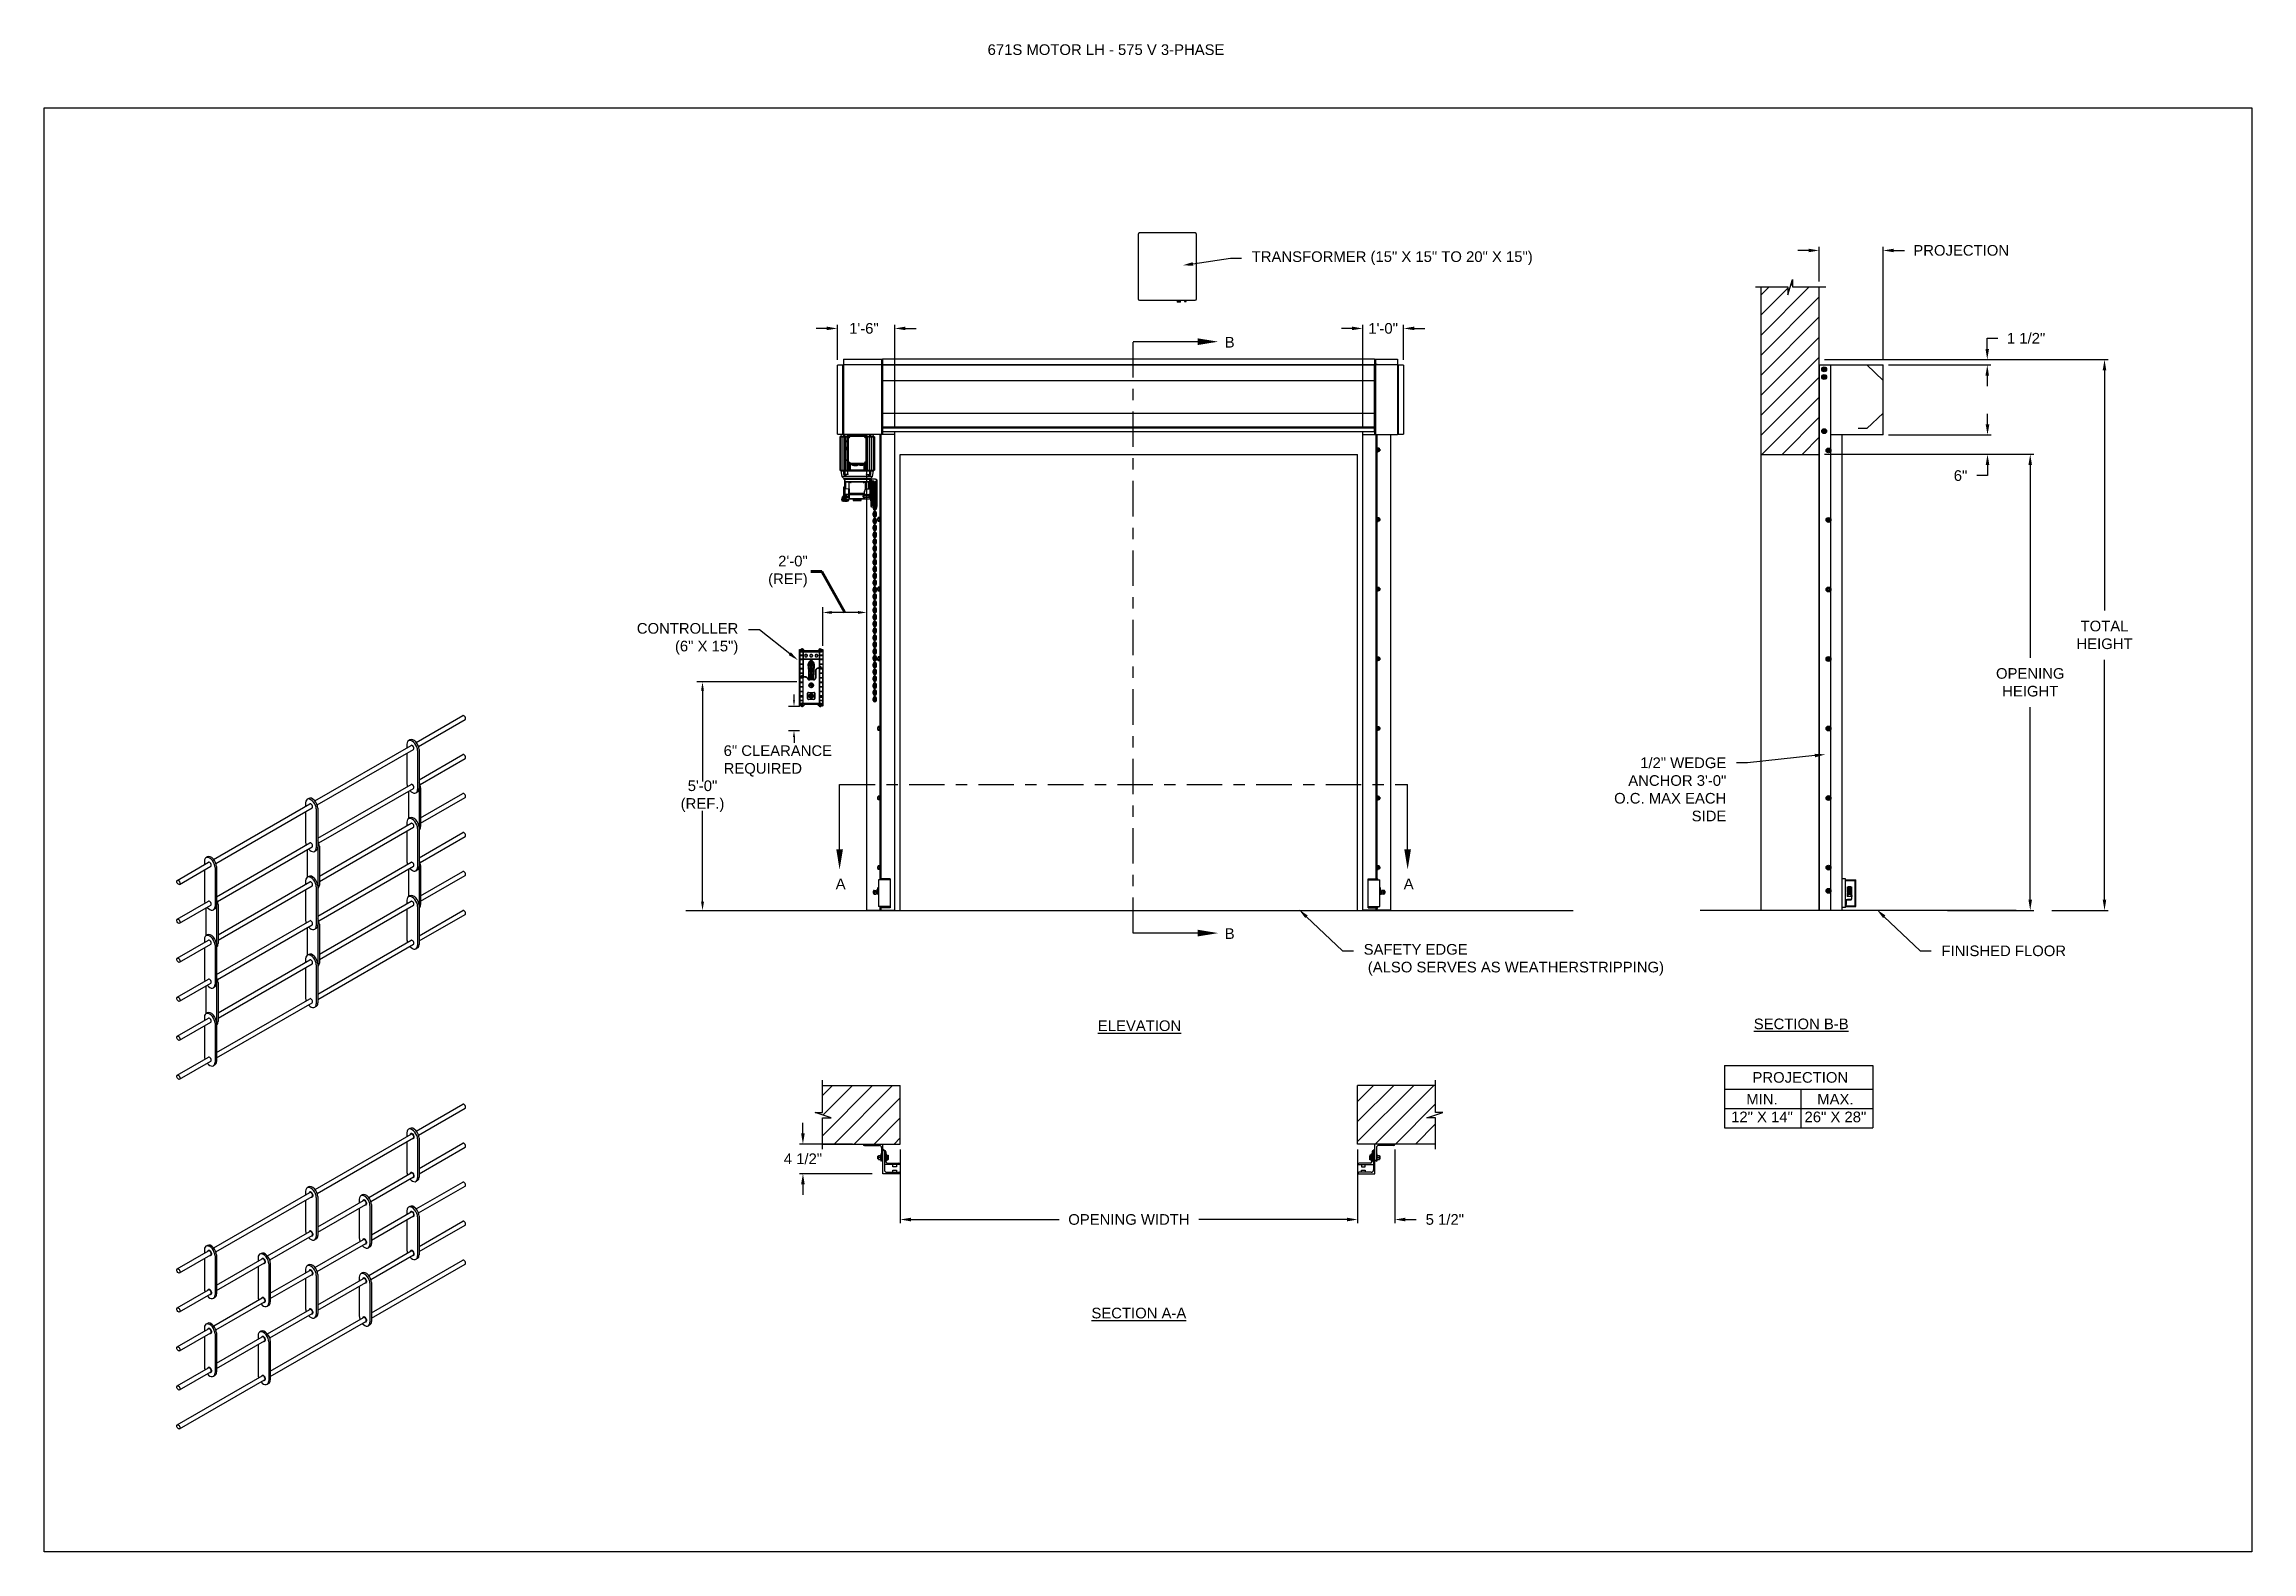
# Model space of a CAD drawing. Header units: inches. Extents: x 170 to 312, y 215 to 248.
# Drawn here: x 292.91 to 312.38, y 214.76 to 228.05 of the extents above; entities that cross this region are included whole.
import ezdxf
from ezdxf import colors
from ezdxf.entities.mleader import LeaderData, LeaderLine
from ezdxf.math import Vec2, Vec3

# ---------------------------------------------------------------- set-up
doc = ezdxf.new("R2010")
doc.units = ezdxf.units.IN
doc.header["$LTSCALE"] = 0.25
doc.header["$MEASUREMENT"] = 0
doc.linetypes.add('CENTER', pattern=[2, 1.25, -0.25, 0.25, -0.25])
for name, color, linetype in [('ANNOTATIONS', 1, 'Continuous'), ('BRICK', 7, 'Continuous'), ('MOTOR LH', 7, 'Continuous'), ('SECTION CUTS', 6, 'CENTER'), ('STRAIGHT LATTICE', 7, 'Continuous')]:
    doc.layers.add(name, color=color, linetype=linetype)
doc.styles.add('ARIAL', font='arial.ttf', dxfattribs={"height": 0.09375})
doc.styles.get("Standard").update_dxf_attribs({"font": 'romans.shx'})
doc.dimstyles.get("Standard").update_dxf_attribs({"dimscale": 60, "dimtxt": 0.0833, "dimasz": 0.0833, "dimexe": 0.0833, "dimexo": 0.04, "dimgap": 0.09, "dimtad": 0, "dimtih": 1, "dimtoh": 1, "dimdec": 4, "dimzin": 1, "dimdsep": 46, "dimlunit": 4, "dimtxsty": 'Standard', "dimcen": 0.09, "dimclrt": 150, "dimadec": 4, "dimazin": 2, "dimtfac": 1, "dimtdec": 0, "dimtofl": 0, "dimtmove": 0, "dimatfit": 3, "dimfxl": 1, "dimtolj": 1, "dimtzin": 0, "dimlwd": -1, "dimlwe": -1, "dimarcsym": 1})
doc.dimstyles.new('STANDARD$0', dxfattribs={"dimtxt": 0.09375, "dimasz": 0.09375, "dimexe": 0.03125, "dimexo": 0.046875, "dimgap": 0.09, "dimtad": 0, "dimtih": 1, "dimtoh": 1, "dimdec": 4, "dimzin": 0, "dimdsep": 46, "dimtxsty": 'ARIAL', "dimcen": 0.09, "dimadec": 0, "dimazin": 0, "dimtfac": 1, "dimtdec": 4, "dimtofl": 0, "dimtmove": 0, "dimatfit": 1, "dimfxl": 1, "dimtolj": 1, "dimtzin": 0, "dimarcsym": 0})
pattern_1 = [(45, (123.15637, -32.43006), (-0.08838835, 0.08838835), [])]

msp = doc.modelspace()

# ---------------------------------------------------------------- texts
at = {"layer": 'ANNOTATIONS', "insert": (301.22577, 228.05267), "char_height": 0.09375, "width": 4.6220629, "attachment_point": 1, "line_spacing_factor": 0.86134, "style": 'ARIAL'}
msp.add_mtext('671S MOTOR LH - 575 V 3-PHASE', dxfattribs=at)
at = {"layer": 'ANNOTATIONS', "char_height": 0.09375, "style": 'ARIAL'}
for s, insert, attachment_point in [('2\'-0"\\P(REF)', (299.63937, 223.40353), 6), ('6" CLEARANCE\\PREQUIRED', (298.89779, 221.73296), 4), ('5\'-0"\\P(REF.)', (298.71155, 221.42207), 5)]:
    msp.add_mtext(s, dxfattribs=dict(at, insert=insert, attachment_point=attachment_point))
at = {"layer": 'ANNOTATIONS', "char_height": 0.09375, "attachment_point": 2, "style": 'ARIAL'}
for s, insert, width in [('{\\LELEVATION}', (302.56559, 219.44522), 3.0834986), ('{\\LSECTION B-B}', (308.40108, 219.46119), 1.3823677), ('{\\LSECTION A-A}', (302.55968, 216.91103), 1.3823677)]:
    msp.add_mtext(s, dxfattribs=dict(at, insert=insert, width=width))
for s, width, insert in [('PROJECTION ', 1.7594917, (308.39319, 218.98922)), ('MIN.\\P12" X 14" ', 0.6711642, (308.05506, 218.79723)), ('MAX.\\P26" X 28"', 0.6567117, (308.7025, 218.79723))]:
    msp.add_mtext_dynamic_manual_height_columns(s, width=width, gutter_width=1.36268, heights=[0], dxfattribs=dict(at, insert=insert))
at = {"layer": 'SECTION CUTS', "style": 'ARIAL'}
for s, p in [('B', (303.31727, 225.3786)), ('A', (299.88597, 220.60215)), ('A', (304.89551, 220.60215)), ('B', (303.31727, 220.16333))]:
    msp.add_text(s, height=0.09375, dxfattribs=at).set_placement(p)

# ---------------------------------------------------------------- blocks, each defined once
blk = doc.blocks.new('*D132')
at = {"layer": 'ANNOTATIONS', "color": 0, "lineweight": -2, "transparency": 16777216}
for p, q in [((304.489, 218.308), (304.489, 217.658)), ((304.817, 218.308), (304.817, 217.658)), ((304.395, 217.689), (304.302, 217.689)), ((304.911, 217.689), (305.005, 217.689))]:
    blk.add_line(p, q, dxfattribs=at)
at = {"layer": 'ANNOTATIONS', "color": 0, "transparency": 16777216}
for points in [[(304.395, 217.705), (304.395, 217.673), (304.489, 217.689)], [(304.911, 217.705), (304.911, 217.673), (304.817, 217.689)]]:
    blk.add_solid(points, dxfattribs=at)
at = {"layer": 'defpoints', "color": 0, "transparency": 16777216}
for p in [(304.489, 218.355), (304.817, 218.355), (304.817, 217.689)]:
    blk.add_point(p, dxfattribs=at)
at = {"layer": 'ANNOTATIONS', "color": 0, "transparency": 16777216, "insert": (305.258, 217.689), "char_height": 0.0938, "attachment_point": 5, "style": 'ARIAL'}
blk.add_mtext('\\A1;5 1/2"', dxfattribs=at)
blk = doc.blocks.new('*D133')
at = {"layer": 'ANNOTATIONS', "color": 0, "lineweight": -2, "transparency": 16777216}
for p, q in [((299.597, 218.449), (299.597, 218.543)), ((300.034, 218.355), (299.566, 218.355)), ((300.209, 218.093), (299.566, 218.093)), ((299.597, 218), (299.597, 217.906))]:
    blk.add_line(p, q, dxfattribs=at)
at = {"layer": 'ANNOTATIONS', "color": 0, "transparency": 16777216}
for points in [[(299.581, 218.449), (299.613, 218.449), (299.597, 218.355)], [(299.581, 218), (299.613, 218), (299.597, 218.093)]]:
    blk.add_solid(points, dxfattribs=at)
at = {"layer": 'defpoints', "color": 0, "transparency": 16777216}
for p in [(300.081, 218.355), (299.597, 218.093), (300.256, 218.093)]:
    blk.add_point(p, dxfattribs=at)
at = {"layer": 'ANNOTATIONS', "color": 0, "transparency": 16777216, "insert": (299.597, 218.224), "char_height": 0.0938, "attachment_point": 5, "style": 'ARIAL'}
blk.add_mtext('\\A1;4 1/2"', dxfattribs=at)
blk = doc.blocks.new('*D134')
at = {"layer": 'ANNOTATIONS', "color": 0, "lineweight": -2, "transparency": 16777216}
for p, q in [((299.807, 225.547), (299.714, 225.547)), ((299.901, 225.271), (299.901, 225.578)), ((300.407, 224.684), (300.407, 225.578)), ((300.501, 225.547), (300.595, 225.547))]:
    blk.add_line(p, q, dxfattribs=at)
at = {"layer": 'ANNOTATIONS', "color": 0, "transparency": 16777216}
for points in [[(299.807, 225.563), (299.807, 225.532), (299.901, 225.547)], [(300.501, 225.563), (300.501, 225.532), (300.407, 225.547)]]:
    blk.add_solid(points, dxfattribs=at)
at = {"layer": 'defpoints', "color": 0, "transparency": 16777216}
for p in [(299.901, 225.547), (299.901, 225.224), (300.407, 224.637)]:
    blk.add_point(p, dxfattribs=at)
at = {"layer": 'ANNOTATIONS', "color": 0, "transparency": 16777216, "insert": (300.135, 225.547), "char_height": 0.0938, "attachment_point": 5, "style": 'ARIAL'}
blk.add_mtext('\\A1;1\'-6"', dxfattribs=at)
blk = doc.blocks.new('*D135')
at = {"layer": 'ANNOTATIONS', "color": 0, "lineweight": -2, "transparency": 16777216}
for p, q in [((304.44, 225.547), (304.346, 225.547)), ((304.534, 224.684), (304.534, 225.578)), ((304.894, 225.271), (304.894, 225.578)), ((304.988, 225.547), (305.081, 225.547))]:
    blk.add_line(p, q, dxfattribs=at)
at = {"layer": 'ANNOTATIONS', "color": 0, "transparency": 16777216}
for points in [[(304.44, 225.563), (304.44, 225.532), (304.534, 225.547)], [(304.988, 225.563), (304.988, 225.532), (304.894, 225.547)]]:
    blk.add_solid(points, dxfattribs=at)
at = {"layer": 'defpoints', "color": 0, "transparency": 16777216}
for p in [(304.534, 225.547), (304.894, 225.224), (304.534, 224.637)]:
    blk.add_point(p, dxfattribs=at)
at = {"layer": 'ANNOTATIONS', "color": 0, "transparency": 16777216, "insert": (304.714, 225.547), "char_height": 0.0938, "attachment_point": 5, "style": 'ARIAL'}
blk.add_mtext('\\A1;1\'-0"', dxfattribs=at)
blk = doc.blocks.new('*D136')
at = {"layer": 'ANNOTATIONS', "color": 0, "lineweight": -2, "transparency": 16777216}
for p, q in [((300.456, 218.308), (300.456, 217.658)), ((304.489, 218.308), (304.489, 217.658)), ((300.549, 217.689), (301.856, 217.689)), ((304.395, 217.689), (303.089, 217.689))]:
    blk.add_line(p, q, dxfattribs=at)
at = {"layer": 'ANNOTATIONS', "color": 0, "transparency": 16777216}
for points in [[(300.549, 217.705), (300.549, 217.673), (300.456, 217.689)], [(304.395, 217.705), (304.395, 217.673), (304.489, 217.689)]]:
    blk.add_solid(points, dxfattribs=at)
at = {"layer": 'defpoints', "color": 0, "transparency": 16777216}
for p in [(300.456, 218.355), (304.489, 218.355), (304.489, 217.689)]:
    blk.add_point(p, dxfattribs=at)
at = {"layer": 'ANNOTATIONS', "color": 0, "transparency": 16777216, "insert": (302.472, 217.689), "char_height": 0.09375, "attachment_point": 5, "style": 'ARIAL'}
blk.add_mtext('\\A1;OPENING WIDTH', dxfattribs=at)
blk = doc.blocks.new('*D137')
at = {"layer": 'ANNOTATIONS', "color": 0, "lineweight": -2, "transparency": 16777216}
for p, q in [((308.559, 225.96), (308.559, 226.266)), ((309.123, 225.272), (309.123, 226.266)), ((308.466, 226.235), (308.372, 226.235)), ((309.217, 226.235), (309.311, 226.235))]:
    blk.add_line(p, q, dxfattribs=at)
at = {"layer": 'ANNOTATIONS', "color": 0, "transparency": 16777216}
for points in [[(308.466, 226.25), (308.466, 226.219), (308.559, 226.235)], [(309.217, 226.25), (309.217, 226.219), (309.123, 226.235)]]:
    blk.add_solid(points, dxfattribs=at)
at = {"layer": 'defpoints', "color": 0, "transparency": 16777216}
for p in [(309.123, 226.235), (308.559, 225.913), (309.123, 225.225)]:
    blk.add_point(p, dxfattribs=at)
at = {"layer": 'ANNOTATIONS', "color": 0, "transparency": 16777216, "insert": (309.812, 226.235), "char_height": 0.09375, "attachment_point": 5, "style": 'ARIAL'}
blk.add_mtext('\\A1;PROJECTION ', dxfattribs=at)
blk = doc.blocks.new('*D138')
at = {"layer": 'ANNOTATIONS', "color": 0, "lineweight": -2, "transparency": 16777216}
for p, q in [((308.606, 224.437), (310.452, 224.437)), ((310.421, 224.343), (310.421, 222.643)), ((310.421, 220.509), (310.421, 222.208)), ((309.69, 220.415), (310.452, 220.415))]:
    blk.add_line(p, q, dxfattribs=at)
at = {"layer": 'ANNOTATIONS', "color": 0, "transparency": 16777216}
for points in [[(310.405, 224.343), (310.436, 224.343), (310.421, 224.437)], [(310.405, 220.509), (310.436, 220.509), (310.421, 220.415)]]:
    blk.add_solid(points, dxfattribs=at)
at = {"layer": 'defpoints', "color": 0, "transparency": 16777216}
for p in [(308.559, 224.437), (309.643, 220.415), (310.421, 220.415)]:
    blk.add_point(p, dxfattribs=at)
at = {"layer": 'ANNOTATIONS', "color": 0, "transparency": 16777216, "insert": (310.421, 222.426), "char_height": 0.09375, "attachment_point": 5, "style": 'ARIAL'}
blk.add_mtext('\\A1;OPENING\\PHEIGHT', dxfattribs=at)
blk = doc.blocks.new('*D139')
at = {"layer": 'ANNOTATIONS', "color": 0, "lineweight": -2, "transparency": 16777216}
for p, q in [((308.606, 225.273), (311.107, 225.273)), ((311.076, 225.179), (311.076, 223.061)), ((311.076, 220.509), (311.076, 222.626)), ((310.611, 220.415), (311.107, 220.415))]:
    blk.add_line(p, q, dxfattribs=at)
at = {"layer": 'ANNOTATIONS', "color": 0, "transparency": 16777216}
for points in [[(311.06, 225.179), (311.091, 225.179), (311.076, 225.273)], [(311.06, 220.509), (311.091, 220.509), (311.076, 220.415)]]:
    blk.add_solid(points, dxfattribs=at)
at = {"layer": 'defpoints', "color": 0, "transparency": 16777216}
for p in [(308.559, 225.273), (310.564, 220.415), (311.076, 220.415)]:
    blk.add_point(p, dxfattribs=at)
at = {"layer": 'ANNOTATIONS', "color": 0, "transparency": 16777216, "insert": (311.076, 222.844), "char_height": 0.0938, "attachment_point": 5, "style": 'ARIAL'}
blk.add_mtext('\\A1;TOTAL\\PHEIGHT', dxfattribs=at)
blk = doc.blocks.new('*D140')
at = {"layer": 'ANNOTATIONS', "color": 0, "lineweight": -2, "transparency": 16777216}
for p, q in [((310.044, 224.701), (310.044, 224.795)), ((309.17, 224.608), (310.075, 224.608)), ((309.17, 224.437), (310.075, 224.437)), ((310.044, 224.343), (310.044, 224.249)), ((310.044, 224.249), (309.95, 224.249))]:
    blk.add_line(p, q, dxfattribs=at)
at = {"layer": 'ANNOTATIONS', "color": 0, "transparency": 16777216}
for points in [[(310.028, 224.701), (310.06, 224.701), (310.044, 224.608)], [(310.028, 224.343), (310.06, 224.343), (310.044, 224.437)]]:
    blk.add_solid(points, dxfattribs=at)
at = {"layer": 'defpoints', "color": 0, "transparency": 16777216}
for p in [(309.123, 224.608), (309.123, 224.437), (310.044, 224.437)]:
    blk.add_point(p, dxfattribs=at)
at = {"layer": 'ANNOTATIONS', "color": 0, "transparency": 16777216, "insert": (309.806, 224.249), "char_height": 0.0938, "attachment_point": 5, "style": 'ARIAL'}
blk.add_mtext('\\A1;6"', dxfattribs=at)
blk = doc.blocks.new('*D141')
at = {"layer": 'ANNOTATIONS', "color": 0, "lineweight": -2, "transparency": 16777216}
for p, q in [((309.17, 225.273), (310.073, 225.273)), ((310.042, 225.366), (310.042, 225.46)), ((310.042, 225.46), (310.136, 225.46)), ((309.17, 225.225), (310.073, 225.225)), ((310.042, 225.131), (310.042, 225.038))]:
    blk.add_line(p, q, dxfattribs=at)
at = {"layer": 'ANNOTATIONS', "color": 0, "transparency": 16777216}
for points in [[(310.026, 225.366), (310.057, 225.366), (310.042, 225.273)], [(310.026, 225.131), (310.057, 225.131), (310.042, 225.225)]]:
    blk.add_solid(points, dxfattribs=at)
at = {"layer": 'defpoints', "color": 0, "transparency": 16777216}
for p in [(309.123, 225.273), (310.042, 225.273), (309.123, 225.225)]:
    blk.add_point(p, dxfattribs=at)
at = {"layer": 'ANNOTATIONS', "color": 0, "transparency": 16777216, "insert": (310.384, 225.46), "char_height": 0.0938, "attachment_point": 5, "style": 'ARIAL'}
blk.add_mtext('\\A1;1 1/2"', dxfattribs=at)

# ---------------------------------------------------------------- dimensions: what is measured, and where the dimension line sits
at = {"layer": 'ANNOTATIONS'}
for base, p1, p2, text, picture, middle in [((309.12316, 226.23467), (308.55928, 225.91347), (309.12316, 225.22508), 'PROJECTION ', '*D137', (309.81227, 226.23467)), ((304.48906, 217.68891), (300.45573, 218.35502), (304.48906, 218.35502), 'OPENING WIDTH', '*D136', (302.47239, 217.68891))]:
    dim = msp.add_linear_dim(base=base, p1=p1, p2=p2, text=text, dimstyle='STANDARD$0', dxfattribs=at)
    dim.commit()
    dim.dimension.update_dxf_attribs({"geometry": picture, "text_midpoint": middle})
for base, p1, p2, angle, text, picture, middle in [((299.90122, 225.54724), (300.40716, 224.63674), (299.90122, 225.22384), 180, '1\'-6"', '*D134', (300.13547, 225.54724)), ((304.53366, 225.54724), (304.89386, 225.22422), (304.53366, 224.63674), 180, '1\'-0"', '*D135', (304.71376, 225.54724)), ((299.59703, 218.09333), (300.08073, 218.35501), (300.25573, 218.09333), 90, '4 1/2"', '*D133', (299.59703, 218.22417))]:
    dim = msp.add_linear_dim(base=base, p1=p1, p2=p2, angle=angle, text=text, dimstyle='STANDARD$0', dxfattribs=at)
    dim.commit()
    dim.dimension.update_dxf_attribs({"geometry": picture, "text_midpoint": middle, "dimtype": 160})
for base, p1, p2, text, picture, middle in [((310.04183, 225.27272), (309.12316, 225.22508), (309.12316, 225.27272), '1 1/2"', '*D141', (310.38427, 225.46022)), ((311.07585, 220.41511), (308.55928, 225.27272), (310.56381, 220.41511), 'TOTAL\\PHEIGHT', '*D139', (311.07585, 222.84392)), ((310.04396, 224.43674), (309.12316, 224.60767), (309.12316, 224.43674), '6"', '*D140', (309.80607, 224.24924)), ((310.42087, 220.41511), (308.55928, 224.43674), (309.64347, 220.41511), 'OPENING\\PHEIGHT', '*D138', (310.42087, 222.42592))]:
    dim = msp.add_linear_dim(base=base, p1=p1, p2=p2, angle=90, text=text, dimstyle='STANDARD$0', dxfattribs=at)
    dim.commit()
    dim.dimension.update_dxf_attribs({"geometry": picture, "text_midpoint": middle})
dim = msp.add_linear_dim(base=(304.81718, 217.68891), p1=(304.48906, 218.35502), p2=(304.81718, 218.35501), text='5 1/2"', dimstyle='STANDARD$0', dxfattribs=at)
dim.commit()
dim.dimension.update_dxf_attribs({"geometry": '*D132', "text_midpoint": (305.25779, 217.68891), "dimtype": 160})

# ---------------------------------------------------------------- hatches: boundary and pattern name
at = {"layer": 'MOTOR LH'}
h = msp.add_hatch(dxfattribs=at)
h.set_pattern_fill('ANSI31', color=256, style=0)
h.set_pattern_definition([(45, (123.15637, -32.0565), (-0.08838835, 0.08838835), [])])
h.paths.add_polyline_path([(308.55928, 225.17888), (308.55928, 225.91347), (308.32278, 225.91347), (308.32278, 225.97813), (308.28437, 225.84477), (308.28437, 225.91347), (308.04365, 225.91347), (308.04365, 225.36317)])
h.paths.add_polyline_path([(308.04365, 224.43674), (308.55928, 224.43674), (308.55928, 225.17888), (308.04365, 225.36317)])
h = msp.add_hatch(dxfattribs=at)
h.set_pattern_fill('ANSI31', color=256, style=0)
h.set_pattern_definition(pattern_1)
h.paths.add_polyline_path([(300.45573, 218.87064), (299.76823, 218.87064), (299.76823, 218.63344), (299.70412, 218.63344), (299.84619, 218.58654), (299.76823, 218.58654), (299.76823, 218.35502), (300.45573, 218.35502), (300.45573, 218.51752)])
h = msp.add_hatch(dxfattribs=at)
h.set_pattern_fill('ANSI31', color=256, style=0)
h.set_pattern_definition(pattern_1)
h.paths.add_polyline_path([(305.24066, 218.63344), (305.17656, 218.63344), (305.17656, 218.87064), (304.48906, 218.87064), (304.48906, 218.35502), (304.50723, 218.35502), (305.17656, 218.35502), (305.17656, 218.58654), (305.09859, 218.58654)])

# ---------------------------------------------------------------- linework, layer by layer
at = {"layer": 'ANNOTATIONS'}
for p, q in [((299.77254, 222.74794), (299.77254, 223.08974)), ((300.08225, 223.04261), (299.85021, 223.04261)), ((299.54444, 222.42941), (298.66046, 222.42941)), ((298.71155, 222.35175), (298.71155, 221.55133)), ((299.56542, 222.21402), (299.47115, 222.21402)), ((299.51829, 222.26716), (299.51829, 222.3203)), ((299.56542, 221.99872), (299.47115, 221.99872)), ((299.51829, 221.94558), (299.51829, 221.89244)), ((298.71155, 220.49278), (298.71155, 221.2928)), ((307.72449, 219.04866), (307.72449, 218.49728)), ((307.72449, 219.04866), (309.03226, 219.04866)), ((309.03226, 219.04866), (309.03226, 218.49728)), ((307.72449, 218.83719), (309.03226, 218.83719)), ((307.72449, 218.66723), (309.03226, 218.66723)), ((308.39735, 218.83719), (308.39735, 218.49728)), ((307.72449, 218.49728), (309.03226, 218.49728))]:
    msp.add_line(p, q, dxfattribs=at)
for points in [[(299.85021, 223.02967), (299.85021, 223.05556), (299.77254, 223.04261)], [(300.08225, 223.02967), (300.08225, 223.05556), (300.15991, 223.04261)], [(298.7245, 222.35175), (298.69861, 222.35175), (298.71155, 222.42941)], [(299.52714, 222.26716), (299.50943, 222.26716), (299.51829, 222.21402)], [(299.52714, 221.94558), (299.50943, 221.94558), (299.51829, 221.99872)], [(298.7245, 220.49278), (298.69861, 220.49278), (298.71155, 220.41511)]]:
    msp.add_solid(points, dxfattribs=at)
at = {"layer": 'BRICK'}
for p, q in [((296.18714, 218.46966), (296.59665, 218.70609)), ((296.20702, 218.43432), (296.61693, 218.67098)), ((296.10435, 218.45413), (296.10435, 218.42186)), ((296.1316, 218.49233), (296.11812, 218.48455)), ((295.29405, 217.95403), (296.14121, 218.44314)), ((295.31393, 217.91869), (296.16149, 218.40803)), ((296.10435, 218.37504), (296.10435, 218.11038)), ((296.19835, 218.39986), (296.19835, 218.05611)), ((296.21183, 218.40764), (296.21183, 218.06389)), ((296.21183, 218.14016), (296.59665, 218.36234)), ((296.21183, 218.09334), (296.61693, 218.32723)), ((295.76766, 217.88372), (296.14121, 218.09939)), ((295.78754, 217.84838), (296.16149, 218.06428)), ((294.40096, 217.43841), (295.24813, 217.92751)), ((294.42084, 217.40307), (295.2684, 217.8924)), ((295.21126, 217.9385), (295.21126, 217.90623)), ((295.23851, 217.97671), (295.22503, 217.96893)), ((295.30526, 217.88423), (295.30526, 217.54048)), ((295.31874, 217.89202), (295.31874, 217.54827)), ((295.68487, 217.86819), (295.68487, 217.83592)), ((295.71212, 217.9064), (295.69864, 217.89861)), ((296.19806, 218.03347), (296.18458, 218.02568)), ((296.18697, 217.78236), (296.59665, 218.01889)), ((296.20694, 217.74707), (296.61693, 217.98378)), ((295.21126, 217.85942), (295.21126, 217.59475)), ((295.31874, 217.62453), (295.72173, 217.8572)), ((295.31874, 217.57772), (295.742, 217.82209)), ((295.68487, 217.7891), (295.68487, 217.52444)), ((295.77887, 217.81392), (295.77887, 217.47017)), ((295.79235, 217.8217), (295.79235, 217.47795)), ((295.79235, 217.55452), (296.14121, 217.75594)), ((295.79235, 217.5077), (296.16149, 217.72083)), ((296.10435, 217.76663), (296.10435, 217.73436)), ((296.10435, 217.68754), (296.10435, 217.42288)), ((296.1316, 217.80483), (296.11812, 217.79705)), ((296.19835, 217.71236), (296.19835, 217.36861)), ((296.21183, 217.72014), (296.21183, 217.37639)), ((296.21183, 217.45266), (296.59665, 217.67484)), ((294.87457, 217.36809), (295.24813, 217.58376)), ((294.89445, 217.33276), (295.2684, 217.54865)), ((295.30497, 217.51784), (295.29149, 217.51006)), ((295.29388, 217.26673), (295.7216, 217.51368)), ((295.31385, 217.23144), (295.74187, 217.47856)), ((296.21183, 217.40584), (296.61693, 217.63973)), ((294.07977, 217.25296), (294.35504, 217.41189)), ((294.10004, 217.21785), (294.37531, 217.37678)), ((294.31818, 217.42288), (294.31818, 217.39061)), ((294.31818, 217.34379), (294.31818, 217.07913)), ((294.34542, 217.46108), (294.33194, 217.4533)), ((294.41217, 217.36861), (294.41217, 217.02486)), ((294.42565, 217.37639), (294.42565, 217.03264)), ((294.42565, 217.10891), (294.82864, 217.34158)), ((294.42565, 217.06209), (294.84892, 217.30646)), ((294.79178, 217.35256), (294.79178, 217.32029)), ((294.81903, 217.39077), (294.80555, 217.38299)), ((294.88578, 217.2983), (294.88578, 216.95455)), ((294.89926, 217.30608), (294.89926, 216.96233)), ((295.23851, 217.28921), (295.22503, 217.28143)), ((295.77858, 217.44753), (295.7651, 217.43975)), ((295.76766, 217.19622), (296.14121, 217.41189)), ((295.78754, 217.16088), (296.16149, 217.37678)), ((295.79235, 216.86672), (296.59665, 217.33109)), ((295.79235, 216.8199), (296.61693, 217.29598)), ((296.19806, 217.34597), (296.18458, 217.33818)), ((294.79178, 217.27348), (294.79178, 217.00881)), ((294.89926, 217.03889), (295.24813, 217.24031)), ((294.89926, 216.99208), (295.2684, 217.2052)), ((295.21126, 217.251), (295.21126, 217.21873)), ((295.21126, 217.17192), (295.21126, 216.90725)), ((295.30526, 217.19673), (295.30526, 216.85298)), ((295.31874, 217.20452), (295.31874, 216.86077)), ((295.31874, 216.93703), (295.72173, 217.1697)), ((295.31874, 216.89022), (295.742, 217.13459)), ((295.68487, 217.18069), (295.68487, 217.14842)), ((295.68487, 217.1016), (295.68487, 216.83694)), ((295.71212, 217.2189), (295.69864, 217.21111)), ((295.77887, 217.12642), (295.77887, 216.78267)), ((295.79235, 217.1342), (295.79235, 216.79045)), ((294.07977, 216.90921), (294.35504, 217.06814)), ((294.10004, 216.8741), (294.37531, 217.03303)), ((294.41188, 217.00222), (294.3984, 216.99443)), ((294.4008, 216.75111), (294.82851, 216.99805)), ((294.42076, 216.71582), (294.84879, 216.96294)), ((294.88549, 216.9319), (294.87201, 216.92412)), ((294.87457, 216.68059), (295.24813, 216.89626)), ((294.07977, 216.56576), (294.35504, 216.72469)), ((294.31818, 216.73538), (294.31818, 216.70311)), ((294.34542, 216.77358), (294.33194, 216.7658)), ((294.81903, 216.70327), (294.80555, 216.69549)), ((294.89445, 216.64526), (295.2684, 216.86115)), ((294.89926, 216.35109), (295.72173, 216.82595)), ((294.89926, 216.30428), (295.742, 216.79084)), ((295.30497, 216.83034), (295.29149, 216.82256)), ((295.77858, 216.76003), (295.7651, 216.75225)), ((294.10004, 216.53065), (294.37531, 216.68958)), ((294.31818, 216.65629), (294.31818, 216.39163)), ((294.41217, 216.68111), (294.41217, 216.33736)), ((294.42565, 216.68889), (294.42565, 216.34514)), ((294.42565, 216.42141), (294.82864, 216.65408)), ((294.42565, 216.37459), (294.84892, 216.61896)), ((294.79178, 216.66506), (294.79178, 216.63279)), ((294.79178, 216.58598), (294.79178, 216.32131)), ((294.88578, 216.6108), (294.88578, 216.26705)), ((294.89926, 216.61858), (294.89926, 216.27483)), ((294.07977, 216.22171), (294.35504, 216.38064)), ((294.10004, 216.1866), (294.37531, 216.34553)), ((294.41188, 216.31472), (294.3984, 216.30693)), ((294.07977, 215.87796), (294.82864, 216.31033)), ((294.10004, 215.84285), (294.84892, 216.27521)), ((294.88549, 216.2444), (294.87201, 216.23662))]:
    msp.add_line(p, q, dxfattribs=at)
for centre, major_axis, start_param, end_param in [((296.60679, 218.68853), (0.01014, -0.01756), 0, 3.14159265), ((296.15135, 218.42699), (0.03323, -0.05756), 0.78539816, 3.92699082), ((296.16483, 218.43478), (0.03323, -0.05756), 0.78539816, 3.14159265), ((296.15135, 218.42558), (0.01014, -0.01756), 0, 3.14159265), ((296.60679, 218.34478), (0.01014, -0.01756), 0, 3.14159265), ((296.15135, 218.08324), (0.03323, -0.05756), 3.92699082, 4.42168201), ((296.15135, 218.08183), (0.01014, -0.01756), 0, 3.14159265), ((296.16483, 218.09103), (0.03323, -0.05756), 6.28318531, 7.06858347), ((295.25826, 217.91137), (0.03323, -0.05756), 0.78539816, 3.92699082), ((295.27174, 217.91915), (0.03323, -0.05756), 0.78539816, 3.14159265), ((295.25826, 217.90996), (0.01014, -0.01756), 0, 3.14159265), ((295.73187, 217.84106), (0.03323, -0.05756), 0.78539816, 3.92699082), ((295.74535, 217.84884), (0.03323, -0.05756), 0.78539816, 3.14159265), ((296.15135, 218.08324), (0.03323, -0.05756), 5.04167821, 7.06858347), ((296.60679, 218.00133), (0.01014, -0.01756), 0, 3.14159265), ((295.73187, 217.83965), (0.01014, -0.01756), 0, 3.14159265), ((296.15135, 217.73949), (0.03323, -0.05756), 0.78539816, 3.92699082), ((296.16483, 217.74728), (0.03323, -0.05756), 0.78539816, 3.14159265), ((296.15135, 217.73808), (0.01014, -0.01756), 0, 3.14159265), ((296.60679, 217.65728), (0.01014, -0.01756), 0, 3.14159265), ((295.25826, 217.56762), (0.03323, -0.05756), 3.92699082, 4.42168201), ((295.25826, 217.56762), (0.03323, -0.05756), 5.04167821, 7.06858347), ((295.25826, 217.56621), (0.01014, -0.01756), 0, 3.14159265), ((295.27174, 217.5754), (0.03323, -0.05756), 6.28318531, 7.06858347), ((295.73187, 217.49731), (0.03323, -0.05756), 3.92699082, 4.42168201), ((295.73174, 217.49612), (0.01014, -0.01756), 0, 3.14159265), ((294.36517, 217.39574), (0.03323, -0.05756), 0.78539816, 3.92699082), ((294.37865, 217.40353), (0.03323, -0.05756), 0.78539816, 3.14159265), ((294.36517, 217.39433), (0.01014, -0.01756), 0, 3.14159265), ((294.83878, 217.32543), (0.03323, -0.05756), 0.78539816, 3.92699082), ((294.85226, 217.33321), (0.03323, -0.05756), 0.78539816, 3.14159265), ((294.83878, 217.32402), (0.01014, -0.01756), 0, 3.14159265), ((295.25826, 217.22387), (0.03323, -0.05756), 0.78539816, 3.92699082), ((295.27174, 217.23165), (0.03323, -0.05756), 0.78539816, 3.14159265), ((295.73187, 217.49731), (0.03323, -0.05756), 5.04167821, 7.06858347), ((295.74535, 217.50509), (0.03323, -0.05756), 6.28318531, 7.06858347), ((296.15135, 217.39574), (0.03323, -0.05756), 3.92699082, 4.42168201), ((296.15135, 217.39574), (0.03323, -0.05756), 5.04167821, 7.06858347), ((296.15135, 217.39433), (0.01014, -0.01756), 0, 3.14159265), ((296.16483, 217.40353), (0.03323, -0.05756), 6.28318531, 7.06858347), ((296.60679, 217.31353), (0.01014, -0.01756), 0, 3.14159265), ((295.25826, 217.22246), (0.01014, -0.01756), 0, 3.14159265), ((295.73187, 217.15356), (0.03323, -0.05756), 0.78539816, 3.92699082), ((295.74535, 217.16134), (0.03323, -0.05756), 0.78539816, 3.14159265), ((295.73187, 217.15215), (0.01014, -0.01756), 0, 3.14159265), ((294.36517, 217.05199), (0.03323, -0.05756), 3.92699082, 4.42168201), ((294.36517, 217.05199), (0.03323, -0.05756), 5.04167821, 7.06858347), ((294.36517, 217.05058), (0.01014, -0.01756), 0, 3.14159265), ((294.37865, 217.05978), (0.03323, -0.05756), 6.28318531, 7.06858347), ((294.83878, 216.98168), (0.03323, -0.05756), 3.92699082, 4.42168201), ((294.83878, 216.98168), (0.03323, -0.05756), 5.04167821, 7.06858347), ((294.83865, 216.9805), (0.01014, -0.01756), 0, 3.14159265), ((294.85226, 216.98946), (0.03323, -0.05756), 6.28318531, 7.06858347), ((295.25826, 216.88012), (0.03323, -0.05756), 3.92699082, 4.42168201), ((295.25826, 216.87871), (0.01014, -0.01756), 0, 3.14159265), ((294.36517, 216.70824), (0.03323, -0.05756), 0.78539816, 3.92699082), ((294.37865, 216.71603), (0.03323, -0.05756), 0.78539816, 3.14159265), ((294.36517, 216.70683), (0.01014, -0.01756), 0, 3.14159265), ((294.83878, 216.63793), (0.03323, -0.05756), 0.78539816, 3.92699082), ((294.85226, 216.64571), (0.03323, -0.05756), 0.78539816, 3.14159265), ((295.25826, 216.88012), (0.03323, -0.05756), 5.04167821, 7.06858347), ((295.27174, 216.8879), (0.03323, -0.05756), 6.28318531, 7.06858347), ((295.73187, 216.80981), (0.03323, -0.05756), 3.92699082, 4.42168201), ((295.73187, 216.80981), (0.03323, -0.05756), 5.04167821, 7.06858347), ((295.73187, 216.8084), (0.01014, -0.01756), 0, 3.14159265), ((295.74535, 216.81759), (0.03323, -0.05756), 6.28318531, 7.06858347), ((294.83878, 216.63652), (0.01014, -0.01756), 0, 3.14159265), ((294.36517, 216.36449), (0.03323, -0.05756), 3.92699082, 4.42168201), ((294.36517, 216.36449), (0.03323, -0.05756), 5.04167821, 7.06858347), ((294.36517, 216.36308), (0.01014, -0.01756), 0, 3.14159265), ((294.37865, 216.37228), (0.03323, -0.05756), 6.28318531, 7.06858347), ((294.83878, 216.29418), (0.03323, -0.05756), 3.92699082, 4.42168201), ((294.83878, 216.29277), (0.01014, -0.01756), 0, 3.14159265), ((294.83878, 216.29418), (0.03323, -0.05756), 5.04167821, 7.06858347), ((294.85226, 216.30196), (0.03323, -0.05756), 6.28318531, 7.06858347)]:
    msp.add_ellipse(centre, major_axis=major_axis, ratio=0.57735027, start_param=start_param, end_param=end_param, dxfattribs=at)
for centre in [(294.0899, 217.23541), (294.0899, 216.89166), (294.0899, 216.54821), (294.0899, 216.20416), (294.0899, 215.86041)]:
    msp.add_ellipse(centre, major_axis=(0.01014, -0.01756), ratio=0.57735027, dxfattribs=at)
for points in [[(296.15395, 218.40368), (296.15571, 218.4032), (296.1575, 218.40304), (296.16284, 218.40371), (296.16608, 218.40603), (296.16946, 218.4124), (296.16989, 218.41626), (296.16852, 218.42776), (296.16433, 218.43591), (296.15506, 218.44491), (296.15086, 218.44738), (296.14402, 218.4482), (296.14143, 218.44778), (296.13926, 218.44652), (296.13712, 218.44528), (296.13547, 218.44329), (296.13417, 218.4403), (296.13391, 218.43957), (296.13371, 218.43881)], [(296.15395, 218.05993), (296.15571, 218.05945), (296.1575, 218.05929), (296.16284, 218.05996), (296.16608, 218.06228), (296.16946, 218.06865), (296.16989, 218.07251), (296.16852, 218.08401), (296.16433, 218.09216), (296.15506, 218.10116), (296.15086, 218.10363), (296.14402, 218.10445), (296.14143, 218.10403), (296.13926, 218.10277), (296.13712, 218.10153), (296.13547, 218.09954), (296.13417, 218.09655), (296.13391, 218.09582), (296.13371, 218.09506)], [(295.26086, 217.88805), (295.26262, 217.88758), (295.26441, 217.88742), (295.26976, 217.88808), (295.27299, 217.89041), (295.27638, 217.89678), (295.2768, 217.90064), (295.27543, 217.91214), (295.27124, 217.92028), (295.26197, 217.92928), (295.25777, 217.93176), (295.25093, 217.93257), (295.24834, 217.93215), (295.24617, 217.9309), (295.24403, 217.92966), (295.24238, 217.92767), (295.24108, 217.92468), (295.24082, 217.92394), (295.24062, 217.92318)], [(295.73447, 217.81774), (295.73623, 217.81727), (295.73802, 217.81711), (295.74336, 217.81777), (295.7466, 217.8201), (295.74998, 217.82646), (295.7504, 217.83032), (295.74904, 217.84182), (295.74485, 217.84997), (295.73558, 217.85897), (295.73138, 217.86145), (295.72454, 217.86226), (295.72195, 217.86184), (295.71978, 217.86058), (295.71764, 217.85935), (295.71599, 217.85735), (295.71469, 217.85437), (295.71443, 217.85363), (295.71423, 217.85287)], [(296.15395, 217.71618), (296.15571, 217.7157), (296.1575, 217.71554), (296.16284, 217.71621), (296.16608, 217.71853), (296.16946, 217.7249), (296.16989, 217.72876), (296.16852, 217.74026), (296.16433, 217.74841), (296.15506, 217.75741), (296.15086, 217.75988), (296.14402, 217.7607), (296.14143, 217.76028), (296.13926, 217.75902), (296.13712, 217.75778), (296.13547, 217.75579), (296.13417, 217.7528), (296.13391, 217.75207), (296.13371, 217.75131)], [(295.26086, 217.5443), (295.26262, 217.54383), (295.26441, 217.54367), (295.26976, 217.54433), (295.27299, 217.54666), (295.27638, 217.55303), (295.2768, 217.55689), (295.27543, 217.56839), (295.27124, 217.57653), (295.26197, 217.58553), (295.25777, 217.58801), (295.25093, 217.58882), (295.24834, 217.5884), (295.24617, 217.58715), (295.24403, 217.58591), (295.24238, 217.58392), (295.24108, 217.58093), (295.24082, 217.58019), (295.24062, 217.57943)], [(295.73447, 217.47399), (295.73623, 217.47352), (295.73802, 217.47336), (295.74336, 217.47402), (295.7466, 217.47635), (295.74998, 217.48271), (295.7504, 217.48657), (295.74904, 217.49807), (295.74485, 217.50622), (295.73558, 217.51522), (295.73138, 217.5177), (295.72454, 217.51851), (295.72195, 217.51809), (295.71978, 217.51683), (295.71764, 217.5156), (295.71599, 217.5136), (295.71469, 217.51062), (295.71443, 217.50988), (295.71423, 217.50912)], [(294.36778, 217.37243), (294.36954, 217.37195), (294.37132, 217.37179), (294.37667, 217.37246), (294.3799, 217.37478), (294.38329, 217.38115), (294.38371, 217.38501), (294.38234, 217.39651), (294.37816, 217.40466), (294.36889, 217.41366), (294.36469, 217.41613), (294.35784, 217.41695), (294.35526, 217.41653), (294.35308, 217.41527), (294.35094, 217.41403), (294.3493, 217.41204), (294.34799, 217.40905), (294.34774, 217.40832), (294.34754, 217.40756)], [(294.84138, 217.30212), (294.84314, 217.30164), (294.84493, 217.30148), (294.85027, 217.30215), (294.85351, 217.30447), (294.8569, 217.31084), (294.85732, 217.3147), (294.85595, 217.3262), (294.85176, 217.33435), (294.84249, 217.34335), (294.83829, 217.34582), (294.83145, 217.34663), (294.82886, 217.34621), (294.82669, 217.34496), (294.82455, 217.34372), (294.8229, 217.34173), (294.8216, 217.33874), (294.82134, 217.338), (294.82114, 217.33725)], [(296.15395, 217.37243), (296.15571, 217.37195), (296.1575, 217.37179), (296.16284, 217.37246), (296.16608, 217.37478), (296.16946, 217.38115), (296.16989, 217.38501), (296.16852, 217.39651), (296.16433, 217.40466), (296.15506, 217.41366), (296.15086, 217.41613), (296.14402, 217.41695), (296.14143, 217.41653), (296.13926, 217.41527), (296.13712, 217.41403), (296.13547, 217.41204), (296.13417, 217.40905), (296.13391, 217.40832), (296.13371, 217.40756)], [(295.26086, 217.20055), (295.26262, 217.20008), (295.26441, 217.19992), (295.26976, 217.20058), (295.27299, 217.20291), (295.27638, 217.20928), (295.2768, 217.21314), (295.27543, 217.22464), (295.27124, 217.23278), (295.26197, 217.24178), (295.25777, 217.24426), (295.25093, 217.24507), (295.24834, 217.24465), (295.24617, 217.2434), (295.24403, 217.24216), (295.24238, 217.24017), (295.24108, 217.23718), (295.24082, 217.23644), (295.24062, 217.23568)], [(295.73447, 217.13024), (295.73623, 217.12977), (295.73802, 217.12961), (295.74336, 217.13027), (295.7466, 217.1326), (295.74998, 217.13896), (295.7504, 217.14282), (295.74904, 217.15432), (295.74485, 217.16247), (295.73558, 217.17147), (295.73138, 217.17395), (295.72454, 217.17476), (295.72195, 217.17434), (295.71978, 217.17308), (295.71764, 217.17185), (295.71599, 217.16985), (295.71469, 217.16687), (295.71443, 217.16613), (295.71423, 217.16537)], [(294.36778, 217.02868), (294.36954, 217.0282), (294.37132, 217.02804), (294.37667, 217.02871), (294.3799, 217.03103), (294.38329, 217.0374), (294.38371, 217.04126), (294.38234, 217.05276), (294.37816, 217.06091), (294.36889, 217.06991), (294.36469, 217.07238), (294.35784, 217.0732), (294.35526, 217.07278), (294.35308, 217.07152), (294.35094, 217.07028), (294.3493, 217.06829), (294.34799, 217.0653), (294.34774, 217.06457), (294.34754, 217.06381)], [(294.84138, 216.95837), (294.84314, 216.95789), (294.84493, 216.95773), (294.85027, 216.9584), (294.85351, 216.96072), (294.8569, 216.96709), (294.85732, 216.97095), (294.85595, 216.98245), (294.85176, 216.9906), (294.84249, 216.9996), (294.83829, 217.00207), (294.83145, 217.00288), (294.82886, 217.00246), (294.82669, 217.00121), (294.82455, 216.99997), (294.8229, 216.99798), (294.8216, 216.99499), (294.82134, 216.99425), (294.82114, 216.9935)], [(295.26086, 216.8568), (295.26262, 216.85633), (295.26441, 216.85617), (295.26976, 216.85683), (295.27299, 216.85916), (295.27638, 216.86553), (295.2768, 216.86939), (295.27543, 216.88089), (295.27124, 216.88903), (295.26197, 216.89803), (295.25777, 216.90051), (295.25093, 216.90132), (295.24834, 216.9009), (295.24617, 216.89965), (295.24403, 216.89841), (295.24238, 216.89642), (295.24108, 216.89343), (295.24082, 216.89269), (295.24062, 216.89193)], [(294.36778, 216.68493), (294.36954, 216.68445), (294.37132, 216.68429), (294.37667, 216.68496), (294.3799, 216.68728), (294.38329, 216.69365), (294.38371, 216.69751), (294.38234, 216.70901), (294.37816, 216.71716), (294.36889, 216.72616), (294.36469, 216.72863), (294.35784, 216.72945), (294.35526, 216.72903), (294.35308, 216.72777), (294.35094, 216.72653), (294.3493, 216.72454), (294.34799, 216.72155), (294.34774, 216.72082), (294.34754, 216.72006)], [(295.73447, 216.78649), (295.73623, 216.78602), (295.73802, 216.78586), (295.74336, 216.78652), (295.7466, 216.78885), (295.74998, 216.79521), (295.7504, 216.79907), (295.74904, 216.81057), (295.74485, 216.81872), (295.73558, 216.82772), (295.73138, 216.8302), (295.72454, 216.83101), (295.72195, 216.83059), (295.71978, 216.82933), (295.71764, 216.8281), (295.71599, 216.8261), (295.71469, 216.82312), (295.71443, 216.82238), (295.71423, 216.82162)], [(294.84138, 216.61462), (294.84314, 216.61414), (294.84493, 216.61398), (294.85027, 216.61465), (294.85351, 216.61697), (294.8569, 216.62334), (294.85732, 216.6272), (294.85595, 216.6387), (294.85176, 216.64685), (294.84249, 216.65585), (294.83829, 216.65832), (294.83145, 216.65913), (294.82886, 216.65871), (294.82669, 216.65746), (294.82455, 216.65622), (294.8229, 216.65423), (294.8216, 216.65124), (294.82134, 216.6505), (294.82114, 216.64975)], [(294.36778, 216.34118), (294.36954, 216.3407), (294.37132, 216.34054), (294.37667, 216.34121), (294.3799, 216.34353), (294.38329, 216.3499), (294.38371, 216.35376), (294.38234, 216.36526), (294.37816, 216.37341), (294.36889, 216.38241), (294.36469, 216.38488), (294.35784, 216.3857), (294.35526, 216.38528), (294.35308, 216.38402), (294.35094, 216.38278), (294.3493, 216.38079), (294.34799, 216.3778), (294.34774, 216.37707), (294.34754, 216.37631)], [(294.84138, 216.27087), (294.84314, 216.27039), (294.84493, 216.27023), (294.85027, 216.2709), (294.85351, 216.27322), (294.8569, 216.27959), (294.85732, 216.28345), (294.85595, 216.29495), (294.85176, 216.3031), (294.84249, 216.3121), (294.83829, 216.31457), (294.83145, 216.31538), (294.82886, 216.31496), (294.82669, 216.31371), (294.82455, 216.31247), (294.8229, 216.31048), (294.8216, 216.30749), (294.82134, 216.30675), (294.82114, 216.306)]]:
    msp.add_open_spline(points, degree=3, knots=[2.61090844, 2.61090844, 2.61090844, 2.61090844, 2.9022773, 2.9022773, 3.48765662, 3.48765662, 4.07303595, 4.07303595, 5.16925667, 5.16925667, 5.87566295, 5.87566295, 6.28318531, 6.28318531, 6.28318531, 6.68539091, 6.68539091, 6.8104073, 6.8104073, 6.8104073, 6.8104073], dxfattribs=at)
at = {"layer": 'defpoints'}
msp.add_lwpolyline([(312.37519, 214.75854), (292.90531, 214.75854), (292.90531, 227.49365), (312.37519, 227.49365)], close=True, dxfattribs=at)
at = {"layer": 'MOTOR LH'}
for p, q in [((302.55226, 226.37672), (302.55226, 225.80912)), ((303.05567, 226.3892), (302.56474, 226.3892)), ((303.06815, 225.80912), (303.06815, 226.37672)), ((307.99727, 225.91347), (308.28437, 225.91347)), ((308.04365, 225.91347), (308.04365, 220.41511)), ((308.28437, 225.84477), (308.32278, 225.97813)), ((308.28437, 225.91347), (308.28437, 225.84477)), ((308.32278, 225.97813), (308.32278, 225.91347)), ((308.32278, 225.91347), (308.61797, 225.91347)), ((308.55928, 220.41511), (308.55928, 225.91347)), ((302.56474, 225.79665), (303.05567, 225.79665)), ((302.89816, 225.78752), (302.89783, 225.78733)), ((302.89783, 225.78733), (302.89816, 225.78714)), ((302.89783, 225.78733), (302.92711, 225.78733)), ((302.89816, 225.78669), (302.89783, 225.7865)), ((302.89783, 225.7865), (302.89816, 225.78631)), ((302.89783, 225.7865), (302.92711, 225.7865)), ((302.89816, 225.78586), (302.89783, 225.78567)), ((302.89783, 225.78567), (302.89816, 225.78548)), ((302.89783, 225.78567), (302.92711, 225.78567)), ((302.89816, 225.78503), (302.89783, 225.78484)), ((302.89783, 225.78484), (302.89816, 225.78464)), ((302.89783, 225.78484), (302.92711, 225.78484)), ((302.89816, 225.7842), (302.89783, 225.784)), ((302.89783, 225.784), (302.89816, 225.78381)), ((302.89783, 225.784), (302.92711, 225.784)), ((302.89816, 225.78336), (302.89783, 225.78317)), ((302.89783, 225.78317), (302.89816, 225.78298)), ((302.89783, 225.78317), (302.92711, 225.78317)), ((302.89816, 225.78253), (302.89783, 225.78234)), ((302.89783, 225.78234), (302.89816, 225.78215)), ((302.89783, 225.78234), (302.92711, 225.78234)), ((302.89816, 225.7817), (302.89783, 225.78151)), ((302.89783, 225.78151), (302.89816, 225.78132)), ((302.89783, 225.78151), (302.92711, 225.78151)), ((302.89816, 225.79665), (302.89816, 225.78752)), ((302.92678, 225.78752), (302.89816, 225.78752)), ((302.89816, 225.78714), (302.89816, 225.78669)), ((302.89816, 225.78714), (302.92678, 225.78714)), ((302.92678, 225.78669), (302.89816, 225.78669)), ((302.89816, 225.78631), (302.89816, 225.78586)), ((302.89816, 225.78631), (302.92678, 225.78631)), ((302.92678, 225.78586), (302.89816, 225.78586)), ((302.89816, 225.78548), (302.89816, 225.78503)), ((302.89816, 225.78548), (302.92678, 225.78548)), ((302.92678, 225.78503), (302.89816, 225.78503)), ((302.89816, 225.78464), (302.89816, 225.7842)), ((302.89816, 225.78464), (302.92678, 225.78464)), ((302.92678, 225.7842), (302.89816, 225.7842)), ((302.89816, 225.78381), (302.89816, 225.78336)), ((302.89816, 225.78381), (302.92678, 225.78381)), ((302.92678, 225.78336), (302.89816, 225.78336)), ((302.89816, 225.78298), (302.89816, 225.78253)), ((302.89816, 225.78298), (302.92678, 225.78298)), ((302.92678, 225.78253), (302.89816, 225.78253)), ((302.89816, 225.78215), (302.89816, 225.7817)), ((302.89816, 225.78215), (302.92678, 225.78215)), ((302.92678, 225.7817), (302.89816, 225.7817)), ((302.89816, 225.78132), (302.89816, 225.77901)), ((302.89816, 225.78132), (302.92678, 225.78132)), ((302.92678, 225.77901), (302.89816, 225.77901)), ((302.92678, 225.78752), (302.92678, 225.79665)), ((302.92711, 225.78733), (302.92678, 225.78752)), ((302.92678, 225.78714), (302.92711, 225.78733)), ((302.92678, 225.78669), (302.92678, 225.78714)), ((302.92711, 225.7865), (302.92678, 225.78669)), ((302.92678, 225.78631), (302.92711, 225.7865)), ((302.92678, 225.78586), (302.92678, 225.78631)), ((302.92711, 225.78567), (302.92678, 225.78586)), ((302.92678, 225.78548), (302.92711, 225.78567)), ((302.92678, 225.78503), (302.92678, 225.78548)), ((302.92711, 225.78484), (302.92678, 225.78503)), ((302.92678, 225.78464), (302.92711, 225.78484)), ((302.92678, 225.7842), (302.92678, 225.78464)), ((302.92711, 225.784), (302.92678, 225.7842)), ((302.92678, 225.78381), (302.92711, 225.784)), ((302.92678, 225.78336), (302.92678, 225.78381)), ((302.92711, 225.78317), (302.92678, 225.78336)), ((302.92678, 225.78298), (302.92711, 225.78317)), ((302.92678, 225.78253), (302.92678, 225.78298)), ((302.92711, 225.78234), (302.92678, 225.78253)), ((302.92678, 225.78215), (302.92711, 225.78234)), ((302.92678, 225.7817), (302.92678, 225.78215)), ((302.92711, 225.78151), (302.92678, 225.7817)), ((302.92678, 225.78132), (302.92711, 225.78151)), ((302.92678, 225.77901), (302.92678, 225.78132)), ((302.96148, 225.79118), (302.96115, 225.79099)), ((302.96115, 225.79099), (302.96148, 225.7908)), ((302.96115, 225.79099), (302.97645, 225.79099)), ((302.96148, 225.79052), (302.96115, 225.79033)), ((302.96115, 225.79033), (302.96148, 225.79013)), ((302.96115, 225.79033), (302.97645, 225.79033)), ((302.96148, 225.78985), (302.96115, 225.78966)), ((302.96115, 225.78966), (302.96148, 225.78947)), ((302.96115, 225.78966), (302.97645, 225.78966)), ((302.96148, 225.78919), (302.96115, 225.78899)), ((302.96115, 225.78899), (302.96148, 225.7888)), ((302.96115, 225.78899), (302.97645, 225.78899)), ((302.96148, 225.78852), (302.96115, 225.78833)), ((302.96115, 225.78833), (302.96148, 225.78814)), ((302.96115, 225.78833), (302.97645, 225.78833)), ((302.96148, 225.78786), (302.96115, 225.78766)), ((302.96115, 225.78766), (302.96148, 225.78747)), ((302.96115, 225.78766), (302.97645, 225.78766)), ((302.96148, 225.78719), (302.96115, 225.787)), ((302.96115, 225.787), (302.96148, 225.78681)), ((302.96115, 225.787), (302.97645, 225.787)), ((302.96148, 225.78652), (302.96115, 225.78633)), ((302.96115, 225.78633), (302.96148, 225.78614)), ((302.96115, 225.78633), (302.97645, 225.78633)), ((302.96148, 225.79665), (302.96148, 225.79118)), ((302.96148, 225.79118), (302.97612, 225.79118)), ((302.96148, 225.7908), (302.96148, 225.79052)), ((302.96148, 225.7908), (302.97612, 225.7908)), ((302.96148, 225.79052), (302.97612, 225.79052)), ((302.96148, 225.79013), (302.96148, 225.78985)), ((302.96148, 225.79013), (302.97612, 225.79013)), ((302.96148, 225.78985), (302.97612, 225.78985)), ((302.96148, 225.78947), (302.96148, 225.78919)), ((302.96148, 225.78947), (302.97612, 225.78947)), ((302.96148, 225.78919), (302.97612, 225.78919)), ((302.96148, 225.7888), (302.96148, 225.78852)), ((302.96148, 225.7888), (302.97612, 225.7888)), ((302.96148, 225.78852), (302.97612, 225.78852)), ((302.96148, 225.78814), (302.96148, 225.78786)), ((302.96148, 225.78814), (302.97612, 225.78814)), ((302.96148, 225.78786), (302.97612, 225.78786)), ((302.96148, 225.78747), (302.96148, 225.78719)), ((302.96148, 225.78747), (302.97612, 225.78747)), ((302.96148, 225.78719), (302.97612, 225.78719)), ((302.96148, 225.78681), (302.96148, 225.78652)), ((302.96148, 225.78681), (302.97612, 225.78681)), ((302.96148, 225.78652), (302.97612, 225.78652)), ((302.96148, 225.78614), (302.96148, 225.78467)), ((302.96148, 225.78614), (302.97612, 225.78614)), ((302.97612, 225.78467), (302.96148, 225.78467)), ((302.97612, 225.79118), (302.97612, 225.79665)), ((302.97645, 225.79099), (302.97612, 225.79118)), ((302.97612, 225.7908), (302.97645, 225.79099)), ((302.97612, 225.79052), (302.97612, 225.7908)), ((302.97645, 225.79033), (302.97612, 225.79052)), ((302.97612, 225.79013), (302.97645, 225.79033)), ((302.97612, 225.78985), (302.97612, 225.79013)), ((302.97645, 225.78966), (302.97612, 225.78985)), ((302.97612, 225.78947), (302.97645, 225.78966)), ((302.97612, 225.78919), (302.97612, 225.78947)), ((302.97645, 225.78899), (302.97612, 225.78919)), ((302.97612, 225.7888), (302.97645, 225.78899)), ((302.97612, 225.78852), (302.97612, 225.7888)), ((302.97645, 225.78833), (302.97612, 225.78852)), ((302.97612, 225.78814), (302.97645, 225.78833)), ((302.97612, 225.78786), (302.97612, 225.78814)), ((302.97645, 225.78766), (302.97612, 225.78786)), ((302.97612, 225.78747), (302.97645, 225.78766)), ((302.97612, 225.78719), (302.97612, 225.78747)), ((302.97645, 225.787), (302.97612, 225.78719)), ((302.97612, 225.78681), (302.97645, 225.787)), ((302.97612, 225.78652), (302.97612, 225.78681)), ((302.97645, 225.78633), (302.97612, 225.78652)), ((302.97612, 225.78614), (302.97645, 225.78633)), ((302.97612, 225.78467), (302.97612, 225.78614)), ((299.95488, 225.27751), (299.95488, 224.61339)), ((300.29421, 225.22981), (300.29421, 225.27751)), ((300.29847, 225.27829), (300.29847, 225.22981)), ((304.63812, 225.27829), (304.63812, 225.22981)), ((304.64661, 225.27751), (304.64661, 225.22981)), ((304.84057, 225.27751), (304.84057, 224.61462)), ((299.95237, 225.22384), (299.90122, 225.22384)), ((299.94917, 224.61339), (299.94917, 225.22384)), ((299.95237, 225.22384), (299.95237, 224.61339)), ((299.95318, 225.22384), (299.95318, 224.61339)), ((299.95488, 225.22956), (300.27927, 225.22956)), ((300.29421, 225.22635), (299.95488, 225.22635)), ((300.27927, 225.22635), (300.27927, 225.22981)), ((300.27927, 225.22981), (300.29847, 225.22981)), ((300.2878, 225.22635), (300.2878, 225.22981)), ((300.29421, 224.61088), (300.29421, 225.22635)), ((300.29847, 225.22555), (300.29421, 225.22555)), ((300.29847, 225.23034), (304.63812, 225.23034)), ((300.29847, 225.22688), (304.63812, 225.22688)), ((300.29847, 225.22688), (300.29847, 224.63674)), ((300.29847, 225.08749), (304.63812, 225.08749)), ((304.66155, 225.22981), (304.63812, 225.22981)), ((304.63812, 224.63674), (304.63812, 225.22688)), ((304.64661, 225.22555), (304.63812, 225.22555)), ((304.84057, 225.22635), (304.64661, 225.22635)), ((304.64661, 225.22635), (304.64661, 224.61169)), ((304.65302, 225.22635), (304.65302, 225.22981)), ((304.66155, 225.22635), (304.66155, 225.22981)), ((304.66155, 225.22956), (304.84057, 225.22956)), ((304.89386, 225.22422), (304.84057, 225.22422)), ((304.8427, 224.61462), (304.8427, 225.22422)), ((304.84591, 225.22422), (304.84591, 224.61462)), ((308.5611, 220.41779), (308.5611, 225.22508)), ((308.5611, 225.22508), (309.12316, 225.22508)), ((308.60771, 225.19918), (308.60824, 225.20084)), ((308.60771, 225.13105), (308.60824, 225.13271)), ((308.60948, 225.19816), (308.61039, 225.19995)), ((308.60948, 225.13003), (308.61039, 225.13182)), ((308.61646, 225.19413), (308.61646, 225.19413)), ((308.61646, 225.17938), (308.61646, 225.17938)), ((308.61646, 225.126), (308.61646, 225.126)), ((308.61646, 225.11125), (308.61646, 225.11125)), ((308.6633, 220.41779), (308.6633, 225.22508)), ((308.97868, 225.22508), (309.12316, 225.08749)), ((309.12316, 224.60767), (309.12316, 225.22508)), ((300.29847, 224.80124), (304.63812, 224.80124)), ((308.97868, 224.66365), (309.12316, 224.80124)), ((299.90122, 224.61339), (299.95318, 224.61339)), ((299.92324, 224.59113), (299.92324, 224.29586)), ((299.95021, 224.59113), (299.92324, 224.59113)), ((299.92324, 224.59113), (299.94803, 224.59113)), ((299.94307, 224.59113), (299.92324, 224.59113)), ((299.92324, 224.59113), (299.93261, 224.59113)), ((299.92324, 224.59113), (299.92324, 224.59113)), ((299.93009, 224.59113), (299.96388, 224.59113)), ((299.93009, 224.59113), (299.93009, 224.29586)), ((299.93009, 224.59113), (299.93009, 224.59113)), ((299.93247, 224.59113), (299.93009, 224.59113)), ((299.93165, 224.59113), (299.93165, 224.29586)), ((299.93526, 224.61339), (299.93247, 224.59759)), ((299.93247, 224.59759), (299.93247, 224.59113)), ((299.94831, 224.59113), (299.94831, 224.29586)), ((299.95011, 224.59113), (299.95011, 224.29586)), ((299.95432, 224.61095), (299.95432, 224.59575)), ((299.95488, 224.61088), (299.95488, 224.61169)), ((299.95547, 224.61169), (299.95488, 224.61169)), ((300.29421, 224.61088), (299.95488, 224.61088)), ((299.95744, 224.59575), (299.98691, 224.59575)), ((299.96388, 224.59575), (299.96387, 224.29124)), ((299.96657, 224.59113), (299.96656, 224.29586)), ((299.96657, 224.59113), (299.98537, 224.59113)), ((299.96737, 224.59575), (299.96737, 224.61088)), ((299.96867, 224.59113), (299.96867, 224.29586)), ((299.9731, 224.59113), (299.9731, 224.59575)), ((299.98537, 224.58652), (299.98537, 224.59113)), ((299.9857, 224.58652), (299.98537, 224.58652)), ((299.9857, 224.59113), (299.98691, 224.59113)), ((299.9857, 224.59113), (299.9857, 224.57283)), ((299.9857, 224.53216), (299.9857, 224.51366)), ((299.98691, 224.57452), (299.98621, 224.57452)), ((299.98621, 224.53023), (299.98691, 224.53023)), ((299.98691, 224.51547), (299.98624, 224.51547)), ((299.9906, 224.59667), (299.98691, 224.59667)), ((299.98691, 224.35676), (299.98691, 224.59667)), ((299.9906, 224.35676), (299.9906, 224.59667)), ((299.99245, 224.58375), (299.99983, 224.58375)), ((299.99245, 224.58375), (299.99245, 224.36968)), ((299.99251, 224.607), (299.99336, 224.61088)), ((299.99614, 224.58375), (299.99614, 224.36968)), ((299.99983, 224.6059), (299.99983, 224.60959)), ((299.99983, 224.60959), (300.15116, 224.60959)), ((299.99983, 224.6059), (300.15116, 224.60589)), ((299.99983, 224.58375), (299.99983, 224.59041)), ((299.99983, 224.36968), (299.99983, 224.58375)), ((300.00537, 224.59667), (300.01275, 224.59667)), ((300.13824, 224.60405), (300.01275, 224.60405)), ((300.01275, 224.60008), (300.01275, 224.60405)), ((300.13824, 224.60036), (300.01275, 224.60036)), ((300.01275, 224.59667), (300.13824, 224.59667)), ((300.03489, 224.61088), (300.03489, 224.60959)), ((300.07919, 224.60959), (300.07919, 224.61088)), ((300.13824, 224.59667), (300.13824, 224.60405)), ((300.13824, 224.59667), (300.14562, 224.59667)), ((300.15116, 224.60589), (300.15116, 224.60959)), ((300.15116, 224.58636), (300.15116, 224.59113)), ((300.15116, 224.58375), (300.15854, 224.58375)), ((300.15116, 224.58375), (300.15116, 224.36967)), ((300.15485, 224.36967), (300.15485, 224.58375)), ((300.15762, 224.61088), (300.15848, 224.607)), ((300.15854, 224.36967), (300.15854, 224.58375)), ((300.15991, 220.41698), (300.15991, 224.61169)), ((300.16038, 224.35676), (300.16039, 224.59667)), ((300.16039, 224.59667), (300.16408, 224.59667)), ((300.16408, 224.59667), (300.16408, 224.35676)), ((300.16408, 224.59667), (300.16408, 224.59667)), ((300.16408, 224.59575), (300.18362, 224.59575)), ((300.16408, 224.59113), (300.16529, 224.59113)), ((300.16529, 224.29586), (300.16529, 224.59113)), ((300.16562, 224.58652), (300.16529, 224.58652)), ((300.16562, 224.59113), (300.16562, 224.58652)), ((300.18442, 224.59113), (300.16562, 224.59113)), ((300.17789, 224.59575), (300.17789, 224.59113)), ((300.18232, 224.59113), (300.18232, 224.29586)), ((300.18362, 224.61088), (300.18362, 224.59575)), ((300.18362, 224.59575), (300.19667, 224.59575)), ((300.18442, 224.59113), (300.18442, 224.29586)), ((300.18711, 224.29124), (300.18711, 224.59575)), ((300.18711, 224.59113), (300.22775, 224.59113)), ((300.19667, 224.59575), (300.19667, 224.61088)), ((300.20088, 224.59113), (300.20088, 224.29586)), ((300.20268, 224.59113), (300.20267, 224.29586)), ((300.21852, 224.59759), (300.21618, 224.61088)), ((300.21644, 224.59113), (300.21644, 224.59113)), ((300.22775, 224.59113), (300.21644, 224.59113)), ((300.21698, 224.59113), (300.22775, 224.59113)), ((300.21852, 224.59113), (300.21852, 224.59759)), ((300.22775, 224.59113), (300.21852, 224.59113)), ((300.21933, 224.59113), (300.21933, 224.29586)), ((300.2209, 224.59113), (300.2209, 224.29586)), ((300.22775, 224.59113), (300.22774, 224.29586)), ((300.22775, 224.59113), (300.22775, 224.59113)), ((300.27927, 220.68357), (300.27927, 224.61088)), ((300.2878, 220.69422), (300.2878, 224.61088)), ((300.29847, 224.68019), (300.29421, 224.68019)), ((300.40716, 224.61169), (300.29421, 224.61169)), ((300.29762, 224.62447), (300.29762, 224.6671)), ((300.29762, 224.66043), (300.29847, 224.66043)), ((300.29762, 224.65479), (300.29847, 224.65479)), ((300.29762, 224.64015), (300.29847, 224.64015)), ((300.29762, 224.63115), (300.30059, 224.63115)), ((300.29847, 224.67856), (304.63812, 224.67856)), ((300.30059, 224.61169), (300.30059, 224.63674)), ((300.40716, 220.41698), (300.40716, 224.63674)), ((304.53366, 220.41698), (304.53366, 224.63674)), ((304.53366, 224.61169), (304.83977, 224.61169)), ((304.64661, 224.68019), (304.63812, 224.68019)), ((304.63812, 224.67809), (304.64023, 224.67809)), ((304.64023, 224.61169), (304.64023, 224.68019)), ((304.6432, 224.65944), (304.64023, 224.65944)), ((304.6432, 224.64773), (304.64023, 224.64773)), ((304.6432, 224.63408), (304.64023, 224.63408)), ((304.6432, 224.63214), (304.64023, 224.63214)), ((304.6432, 224.62447), (304.6432, 224.6671)), ((304.65302, 220.69422), (304.65302, 224.61169)), ((304.66155, 220.69422), (304.66155, 224.61169)), ((304.66496, 224.49659), (304.66496, 224.45396)), ((304.67854, 224.49004), (304.66667, 224.49004)), ((304.68024, 224.48806), (304.68024, 224.46248)), ((304.78091, 220.41698), (304.78091, 224.61169)), ((304.84058, 224.61462), (304.89386, 224.61462)), ((308.5611, 224.60937), (308.55928, 224.60937)), ((308.60771, 224.65416), (308.60824, 224.65581)), ((308.60948, 224.65313), (308.61039, 224.65492)), ((308.61646, 224.6491), (308.61646, 224.6491)), ((308.61646, 224.63435), (308.61646, 224.63435)), ((309.12316, 224.60767), (308.6633, 224.60767)), ((308.76336, 220.41779), (308.76336, 224.60767)), ((308.97868, 224.66365), (308.90239, 224.66365)), ((299.92324, 224.29586), (299.94831, 224.29586)), ((299.93155, 224.29586), (299.93155, 224.29217)), ((299.94831, 224.29586), (299.96387, 224.29586)), ((299.96656, 224.29586), (299.9847, 224.29586)), ((299.9731, 224.29124), (299.9731, 224.29586)), ((299.9847, 224.29586), (299.9847, 224.30139)), ((299.9857, 224.30139), (299.9847, 224.30139)), ((299.9857, 224.46217), (299.9857, 224.44625)), ((299.9857, 224.42173), (299.9857, 224.39925)), ((299.9857, 224.37322), (299.9857, 224.29586)), ((299.9857, 224.29586), (300.00035, 224.29586)), ((299.98691, 224.40013), (299.98601, 224.40013)), ((299.98601, 224.37244), (299.98691, 224.37244)), ((299.98624, 224.4601), (299.98691, 224.4601)), ((299.9906, 224.35676), (299.98691, 224.35676)), ((299.98804, 224.35148), (299.98804, 224.29586)), ((299.99245, 224.36968), (299.99983, 224.36968)), ((299.99983, 224.3657), (299.99983, 224.36968)), ((300.15116, 224.34753), (299.99983, 224.34753)), ((300.15116, 224.34384), (299.99983, 224.34384)), ((300.00035, 224.29586), (300.00035, 224.30139)), ((300.00035, 224.30139), (300.00167, 224.30139)), ((300.00167, 224.29586), (300.00167, 224.34384)), ((300.00878, 224.29586), (300.00167, 224.29586)), ((300.00537, 224.35676), (300.01275, 224.35676)), ((300.00878, 224.34384), (300.00878, 224.29586)), ((300.00878, 224.30139), (300.01671, 224.30139)), ((300.13824, 224.35676), (300.01275, 224.35676)), ((300.01275, 224.35534), (300.01275, 224.34938)), ((300.13824, 224.35307), (300.01275, 224.35307)), ((300.01275, 224.34938), (300.13824, 224.34937)), ((300.01671, 224.29586), (300.01671, 224.34384)), ((300.13427, 224.29586), (300.01671, 224.29586)), ((300.03028, 224.34384), (300.03028, 224.34317)), ((300.08564, 224.34317), (300.08564, 224.34384)), ((300.09303, 224.34384), (300.09303, 224.34331)), ((300.12993, 224.34331), (300.12993, 224.34384)), ((300.13427, 224.34384), (300.13427, 224.29586)), ((300.13427, 224.30139), (300.14221, 224.30139)), ((300.14562, 224.35676), (300.13824, 224.35676)), ((300.14221, 224.29586), (300.14221, 224.34384)), ((300.14931, 224.29586), (300.14221, 224.29586)), ((300.14931, 224.34384), (300.14931, 224.29586)), ((300.14931, 224.30139), (300.15064, 224.30139)), ((300.15064, 224.30139), (300.15064, 224.29586)), ((300.15064, 224.29586), (300.16529, 224.29586)), ((300.15116, 224.36967), (300.15854, 224.36967)), ((300.15116, 224.36229), (300.15116, 224.36967)), ((300.15116, 224.34384), (300.15116, 224.34753)), ((300.16408, 224.35676), (300.16038, 224.35676)), ((300.16295, 224.29586), (300.16295, 224.35148)), ((300.16529, 224.30139), (300.16629, 224.30139)), ((300.16629, 224.30139), (300.16629, 224.29586)), ((300.16629, 224.29586), (300.18442, 224.29586)), ((300.17788, 224.29586), (300.17788, 224.29124)), ((300.18711, 224.29586), (300.22774, 224.29586)), ((300.21944, 224.29217), (300.21944, 224.29586)), ((300.45573, 220.41511), (300.45573, 224.43674)), ((300.45573, 224.43674), (304.48906, 224.43674)), ((304.48906, 220.41511), (304.48906, 224.43674)), ((304.66496, 224.4838), (304.66496, 224.48635)), ((304.67854, 224.48266), (304.66667, 224.48266)), ((304.67854, 224.46789), (304.66667, 224.46789)), ((304.67854, 224.46051), (304.66667, 224.46051)), ((304.6827, 224.4838), (304.6827, 224.46675)), ((304.68371, 224.48278), (304.68371, 224.46776)), ((308.04365, 224.43674), (308.55928, 224.43674)), ((299.93155, 224.29217), (299.94023, 224.24292)), ((299.94023, 224.24292), (299.95834, 224.22481)), ((299.95497, 224.29124), (299.95497, 224.25987)), ((299.98904, 224.29124), (299.95497, 224.29124)), ((299.95497, 224.29124), (299.9606, 224.29124)), ((299.99591, 224.25987), (299.95497, 224.25987)), ((299.95834, 224.22481), (299.95923, 224.21466)), ((299.96586, 224.14711), (299.95849, 224.14711)), ((299.95926, 224.25987), (299.95926, 224.25803)), ((299.95926, 224.25803), (299.97771, 224.25803)), ((299.96083, 224.2571), (299.96261, 224.2571)), ((299.96186, 224.2571), (299.96186, 224.25157)), ((299.97512, 224.25157), (299.96186, 224.25157)), ((299.96476, 224.21466), (299.96476, 224.14894)), ((299.96489, 224.21466), (299.96492, 224.20744)), ((299.96599, 224.20744), (299.96607, 224.21466)), ((299.96627, 224.2571), (299.96627, 224.25157)), ((299.96753, 224.14342), (299.96661, 224.14342)), ((299.96737, 224.14452), (299.96737, 224.19325)), ((299.96737, 224.19325), (299.97477, 224.19325)), ((299.96737, 224.14452), (299.96753, 224.14427)), ((299.96753, 224.13827), (299.96753, 224.14427)), ((299.96802, 224.29124), (299.96802, 224.25987)), ((299.97436, 224.2571), (299.97436, 224.25157)), ((299.97477, 224.13496), (299.97477, 224.19325)), ((299.97477, 224.19325), (299.99917, 224.19325)), ((299.97477, 224.13496), (300.00349, 224.13162)), ((299.97512, 224.25157), (299.97512, 224.2571)), ((299.97771, 224.25803), (299.97771, 224.25987)), ((299.99591, 224.25987), (299.98904, 224.29124)), ((299.99917, 224.1962), (299.99917, 224.1903)), ((300.02132, 224.1903), (299.99917, 224.1903)), ((299.9997, 224.122), (299.99985, 224.12221)), ((299.9997, 224.12203), (299.99983, 224.12158)), ((299.99991, 224.12208), (299.99983, 224.12158)), ((300.00458, 224.12675), (300.00167, 224.12675)), ((300.00167, 224.05113), (300.00167, 224.12541)), ((300.0045, 224.12541), (300.00167, 224.12541)), ((300.00349, 224.13162), (300.00349, 224.18861)), ((300.0045, 224.09316), (300.0045, 224.12541)), ((300.00471, 224.18845), (300.00625, 224.18845)), ((300.0054, 224.09316), (300.0054, 224.12541)), ((300.00558, 224.13048), (300.00558, 224.18845)), ((300.00725, 224.128), (300.00558, 224.13048)), ((300.00776, 224.09316), (300.00776, 224.12642)), ((300.01433, 224.18845), (300.01424, 224.18845)), ((300.01553, 224.18845), (300.01578, 224.18845)), ((300.02132, 224.1903), (300.02132, 224.1962)), ((300.12967, 224.1962), (300.12967, 224.1903)), ((300.15181, 224.1903), (300.12967, 224.1903)), ((300.1352, 224.18845), (300.13546, 224.18845)), ((300.13674, 224.18845), (300.13666, 224.18845)), ((300.14628, 224.18845), (300.14474, 224.18845)), ((300.14565, 224.18845), (300.14565, 224.12914)), ((300.14697, 224.18853), (300.14697, 224.12914)), ((300.14697, 224.12914), (300.17621, 224.13431)), ((300.14701, 224.12661), (300.17685, 224.13153)), ((300.15181, 224.1903), (300.15181, 224.1962)), ((300.15181, 224.19436), (300.18362, 224.19436)), ((300.16195, 224.29124), (300.15508, 224.25987)), ((300.15508, 224.25987), (300.18296, 224.25987)), ((300.17924, 224.29124), (300.16195, 224.29124)), ((300.18296, 224.29124), (300.16195, 224.29124)), ((300.17327, 224.25987), (300.17327, 224.25802)), ((300.17327, 224.25802), (300.19173, 224.25802)), ((300.17587, 224.2571), (300.17587, 224.25156)), ((300.18913, 224.25156), (300.17587, 224.25156)), ((300.17621, 224.19436), (300.17621, 224.13431)), ((300.17663, 224.2571), (300.17663, 224.25156)), ((300.18296, 224.29124), (300.18296, 224.25987)), ((300.18296, 224.25987), (300.19601, 224.25987)), ((300.18362, 224.14116), (300.18362, 224.19436)), ((300.18472, 224.25156), (300.18472, 224.2571)), ((300.18622, 224.15376), (300.18622, 224.21466)), ((300.19038, 224.29124), (300.18711, 224.29124)), ((300.18722, 224.1379), (300.18807, 224.13975)), ((300.18807, 224.13975), (300.18807, 224.1428)), ((300.18807, 224.13733), (300.18807, 224.1391)), ((300.19034, 224.12838), (300.18807, 224.12838)), ((300.18913, 224.25156), (300.18913, 224.2571)), ((300.19347, 224.14268), (300.19034, 224.14268)), ((300.19038, 224.29124), (300.19601, 224.29124)), ((300.19173, 224.25802), (300.19173, 224.25987)), ((300.19176, 224.21466), (300.19265, 224.22481)), ((300.19265, 224.22481), (300.21076, 224.24292)), ((300.19532, 224.16114), (300.19347, 224.16114)), ((300.19532, 224.16114), (300.19347, 224.16114)), ((300.19347, 224.16114), (300.19347, 224.13899)), ((300.19347, 224.16114), (300.19347, 224.15793)), ((300.19347, 224.13899), (300.19532, 224.13899)), ((300.19347, 224.13882), (300.19347, 224.13899)), ((300.19387, 224.13899), (300.19347, 224.13882)), ((300.19347, 224.13899), (300.19532, 224.13899)), ((300.19347, 224.13882), (300.19347, 224.13899)), ((300.19387, 224.13899), (300.19347, 224.13882)), ((300.2027, 224.2165), (300.19532, 224.21224)), ((300.19532, 224.21224), (300.19532, 224.19846)), ((300.19532, 224.19846), (300.2027, 224.20222)), ((300.19532, 224.19846), (300.19532, 224.19141)), ((300.19532, 224.19141), (300.2027, 224.19231)), ((300.19532, 224.19141), (300.19532, 223.99799)), ((300.19601, 224.25987), (300.19601, 224.29124)), ((300.23203, 224.2165), (300.2027, 224.2165)), ((300.2027, 224.20222), (300.2027, 224.2165)), ((300.2027, 224.20222), (300.20987, 224.20222)), ((300.2027, 224.19231), (300.2027, 224.20222)), ((300.2027, 224.11752), (300.2027, 224.19231)), ((300.20689, 224.19231), (300.2027, 224.19231)), ((300.20817, 223.99576), (300.20816, 224.19363)), ((300.20816, 224.19363), (300.20824, 224.19363)), ((300.20824, 224.19435), (300.20832, 224.19472)), ((300.20824, 224.19363), (300.20827, 224.19413)), ((300.20824, 223.99576), (300.20824, 224.19363)), ((300.21108, 224.17311), (300.20824, 224.15356)), ((300.20824, 224.15213), (300.21108, 224.17167)), ((300.21108, 224.13731), (300.20824, 224.1272)), ((300.20824, 224.1224), (300.21108, 224.13252)), ((300.20824, 224.10454), (300.21114, 224.10454)), ((300.20824, 224.10234), (300.21114, 224.10234)), ((300.20827, 224.19413), (300.20831, 224.19441)), ((300.20916, 224.19663), (300.20916, 224.16856)), ((300.21042, 224.16856), (300.20916, 224.16856)), ((300.20916, 224.16821), (300.20916, 224.16856)), ((300.20916, 224.16821), (300.21037, 224.16821)), ((300.21076, 224.24292), (300.21944, 224.29217)), ((300.21108, 224.17311), (300.21108, 224.17167)), ((300.21108, 224.13731), (300.21108, 224.13252)), ((300.21206, 224.20069), (300.21206, 224.0947)), ((300.21446, 224.20337), (300.21446, 224.0947)), ((300.21741, 224.20238), (300.21773, 224.20237)), ((300.21771, 224.16444), (300.21771, 224.14613)), ((300.21771, 224.10291), (300.21771, 224.08459)), ((300.2243, 224.19496), (300.22671, 224.17981)), ((300.22522, 224.16444), (300.22522, 224.14613)), ((300.22522, 224.10291), (300.22522, 224.08459)), ((300.22745, 224.17846), (300.22769, 224.17824)), ((300.22769, 224.16692), (300.22769, 224.18588)), ((300.22769, 224.10538), (300.22769, 224.14366)), ((300.23145, 224.14741), (300.23145, 224.16316)), ((300.23145, 224.08588), (300.23145, 224.10163)), ((300.2352, 224.16692), (300.2352, 224.18588)), ((300.2352, 224.17824), (300.23545, 224.17846)), ((300.2352, 224.10538), (300.2352, 224.14366)), ((300.23619, 224.17981), (300.2386, 224.19496)), ((300.23768, 224.16444), (300.23768, 224.14613)), ((300.23768, 224.10291), (300.23768, 224.08459)), ((300.24517, 224.20237), (300.24546, 224.20237)), ((300.24518, 224.16444), (300.24518, 224.14613)), ((300.24518, 224.10291), (300.24518, 224.08459)), ((300.25081, 224.21004), (300.24841, 224.21004)), ((300.24841, 224.0947), (300.24841, 224.21004)), ((300.25081, 224.0947), (300.25081, 224.21004)), ((300.25174, 224.0947), (300.25174, 224.09987)), ((299.94415, 224.05274), (299.948, 224.04905)), ((299.948, 224.02925), (299.94415, 224.02557)), ((299.94441, 224.06726), (299.948, 224.06382)), ((299.94614, 224.05488), (299.94684, 224.0602)), ((299.95306, 224.05234), (299.94907, 224.05572)), ((299.94907, 224.05572), (299.95332, 224.05572)), ((299.94907, 224.02259), (299.95306, 224.02596)), ((299.99153, 224.02259), (299.94907, 224.02259)), ((299.95306, 224.06711), (299.94933, 224.07026)), ((299.95332, 224.06172), (299.95332, 224.06173)), ((299.95332, 224.06165), (299.95332, 224.061)), ((299.95332, 224.06038), (299.95332, 224.06033)), ((299.95332, 224.06033), (299.95336, 224.06033)), ((299.95332, 224.06024), (299.95337, 224.06024)), ((299.95332, 224.05721), (299.95332, 224.0591)), ((299.95336, 224.05673), (299.95332, 224.05673)), ((299.95332, 224.05673), (299.95332, 224.05673)), ((299.95332, 224.05669), (299.95332, 224.05668)), ((299.95332, 224.05663), (299.95332, 224.05571)), ((299.95332, 224.05533), (299.95335, 224.05526)), ((299.95451, 224.05371), (299.95333, 224.05371)), ((299.95333, 224.05351), (299.95333, 224.05371)), ((299.95333, 224.0537), (299.95452, 224.0537)), ((299.95333, 224.05351), (299.95465, 224.05351)), ((299.95469, 224.05374), (299.95469, 224.05392)), ((299.95469, 224.05374), (299.95473, 224.05373)), ((299.95469, 224.05365), (299.95478, 224.05363)), ((299.95469, 224.05347), (299.95469, 224.05365)), ((299.95469, 224.05277), (299.95469, 224.05342)), ((299.95472, 224.05276), (299.95472, 224.05295)), ((299.95472, 224.05276), (299.9553, 224.05276)), ((299.95476, 224.05341), (299.95534, 224.05341)), ((299.95476, 224.05301), (299.95476, 224.05319)), ((299.9548, 224.05342), (299.9548, 224.05362)), ((299.9548, 224.05335), (299.9548, 224.05334)), ((299.95554, 224.05335), (299.9548, 224.05335)), ((299.9548, 224.05334), (299.95554, 224.05334)), ((299.9548, 224.05311), (299.9548, 224.05318)), ((299.95554, 224.05318), (299.9548, 224.05318)), ((299.95554, 224.05316), (299.9548, 224.05316)), ((299.95554, 224.05312), (299.9548, 224.05312)), ((299.95554, 224.05311), (299.9548, 224.05311)), ((299.95554, 224.03885), (299.95487, 224.03885)), ((299.9554, 224.02519), (299.9552, 224.02518)), ((299.9552, 224.02518), (299.9552, 224.02326)), ((299.9554, 224.02501), (299.9552, 224.02499)), ((299.9552, 224.02491), (299.96443, 224.02491)), ((299.95638, 224.02488), (299.9552, 224.02488)), ((299.9552, 224.02476), (299.96443, 224.02476)), ((299.96443, 224.02473), (299.9552, 224.02473)), ((299.9552, 224.02471), (299.96443, 224.02471)), ((299.9554, 224.02465), (299.9552, 224.02464)), ((299.9552, 224.02455), (299.96443, 224.02455)), ((299.9552, 224.02453), (299.95619, 224.02453)), ((299.9552, 224.0244), (299.95619, 224.0244)), ((299.95638, 224.02437), (299.9552, 224.02437)), ((299.9552, 224.02425), (299.96443, 224.02425)), ((299.9554, 224.02419), (299.9552, 224.02418)), ((299.9552, 224.02409), (299.96443, 224.02409)), ((299.9554, 224.02404), (299.9552, 224.02402)), ((299.9552, 224.02394), (299.96443, 224.02394)), ((299.9552, 224.02385), (299.9554, 224.02387)), ((299.9552, 224.02383), (299.9554, 224.02381)), ((299.9552, 224.02375), (299.95619, 224.02375)), ((299.9552, 224.02362), (299.95619, 224.02362)), ((299.9552, 224.02353), (299.9554, 224.02355)), ((299.9552, 224.02351), (299.9554, 224.02349)), ((299.96443, 224.02342), (299.9552, 224.02342)), ((299.9552, 224.02339), (299.96345, 224.02334)), ((299.96345, 224.02334), (299.9552, 224.02329)), ((299.9552, 224.02326), (299.96443, 224.02326)), ((299.95538, 224.05302), (299.95538, 224.05305)), ((299.95599, 224.02521), (299.9554, 224.02519)), ((299.9554, 224.02519), (299.9554, 224.02501)), ((299.95599, 224.02502), (299.9554, 224.02501)), ((299.9554, 224.02471), (299.9554, 224.02465)), ((299.95599, 224.02467), (299.9554, 224.02465)), ((299.9554, 224.02425), (299.9554, 224.02419)), ((299.95599, 224.02421), (299.9554, 224.02419)), ((299.9554, 224.02409), (299.9554, 224.02404)), ((299.95599, 224.02405), (299.9554, 224.02404)), ((299.9554, 224.02394), (299.9554, 224.02387)), ((299.9554, 224.02387), (299.95579, 224.02389)), ((299.9554, 224.02381), (299.95579, 224.0238)), ((299.9554, 224.02362), (299.9554, 224.02355)), ((299.9554, 224.02355), (299.95579, 224.02356)), ((299.9554, 224.02349), (299.95579, 224.02348)), ((299.95549, 224.06922), (299.95549, 224.0692)), ((299.95554, 224.04145), (299.95575, 224.04305)), ((299.95575, 224.03526), (299.95554, 224.03685)), ((299.98485, 224.02603), (299.95575, 224.02603)), ((299.95579, 224.02394), (299.95579, 224.02389)), ((299.95579, 224.02389), (299.95658, 224.0239)), ((299.95579, 224.0238), (299.95658, 224.02378)), ((299.95579, 224.02362), (299.95579, 224.02356)), ((299.95579, 224.02356), (299.95658, 224.02358)), ((299.95579, 224.02348), (299.95658, 224.02346)), ((299.95677, 224.02522), (299.95599, 224.02521)), ((299.95599, 224.02521), (299.95599, 224.02502)), ((299.95677, 224.02503), (299.95599, 224.02502)), ((299.95599, 224.02471), (299.95599, 224.02467)), ((299.95677, 224.02468), (299.95599, 224.02467)), ((299.95599, 224.02425), (299.95599, 224.02421)), ((299.95677, 224.02422), (299.95599, 224.02421)), ((299.95599, 224.02409), (299.95599, 224.02405)), ((299.95677, 224.02406), (299.95599, 224.02405)), ((299.95638, 224.02465), (299.95619, 224.02464)), ((299.95619, 224.02464), (299.95619, 224.02458)), ((299.95619, 224.02458), (299.95913, 224.02458)), ((299.95619, 224.02455), (299.95619, 224.02447)), ((299.96443, 224.02447), (299.95619, 224.02447)), ((299.95619, 224.02445), (299.96443, 224.02445)), ((299.95619, 224.0244), (299.95619, 224.02445)), ((299.95638, 224.02403), (299.95619, 224.02402)), ((299.95619, 224.02402), (299.95619, 224.02396)), ((299.95619, 224.02396), (299.95913, 224.02396)), ((299.95619, 224.02379), (299.95619, 224.02369)), ((299.96443, 224.02369), (299.95619, 224.02369)), ((299.95619, 224.02367), (299.96443, 224.02367)), ((299.95619, 224.02362), (299.95619, 224.02367)), ((299.95658, 224.02501), (299.95638, 224.025)), ((299.95638, 224.025), (299.95638, 224.02493)), ((299.95638, 224.02493), (299.95913, 224.02493)), ((299.95638, 224.02478), (299.95638, 224.02491)), ((299.95893, 224.02478), (299.95638, 224.02478)), ((299.95677, 224.02466), (299.95638, 224.02465)), ((299.95638, 224.02427), (299.95638, 224.02445)), ((299.95893, 224.02427), (299.95638, 224.02427)), ((299.95658, 224.02419), (299.95638, 224.02418)), ((299.95638, 224.02418), (299.95638, 224.02411)), ((299.95638, 224.02411), (299.95913, 224.02411)), ((299.95677, 224.02404), (299.95638, 224.02403)), ((299.95658, 224.02387), (299.95638, 224.02385)), ((299.95638, 224.02385), (299.95638, 224.02383)), ((299.95638, 224.02383), (299.95658, 224.02381)), ((299.95658, 224.02355), (299.95638, 224.02353)), ((299.95638, 224.02353), (299.95638, 224.02351)), ((299.95638, 224.02351), (299.95658, 224.02349)), ((299.95697, 224.02501), (299.95658, 224.02501)), ((299.95697, 224.0242), (299.95658, 224.02419)), ((299.95658, 224.02394), (299.95658, 224.0239)), ((299.95658, 224.0239), (299.95736, 224.02391)), ((299.95697, 224.02388), (299.95658, 224.02387)), ((299.95658, 224.02381), (299.95658, 224.02387)), ((299.95658, 224.02381), (299.95697, 224.0238)), ((299.95658, 224.02378), (299.95736, 224.02378)), ((299.95658, 224.02367), (299.95658, 224.02358)), ((299.95658, 224.02358), (299.95736, 224.02358)), ((299.95697, 224.02356), (299.95658, 224.02355)), ((299.95658, 224.02349), (299.95658, 224.02355)), ((299.95658, 224.02349), (299.95697, 224.02348)), ((299.95658, 224.02346), (299.95736, 224.02345)), ((299.95736, 224.02522), (299.95677, 224.02522)), ((299.95677, 224.02522), (299.95677, 224.02503)), ((299.95736, 224.02504), (299.95677, 224.02503)), ((299.95677, 224.02471), (299.95677, 224.02468)), ((299.95736, 224.02468), (299.95677, 224.02468)), ((299.95736, 224.02466), (299.95677, 224.02466)), ((299.95677, 224.02425), (299.95677, 224.02422)), ((299.95736, 224.02422), (299.95677, 224.02422)), ((299.95677, 224.02409), (299.95677, 224.02406)), ((299.95736, 224.02406), (299.95677, 224.02406)), ((299.95736, 224.02404), (299.95677, 224.02404)), ((299.95756, 224.02502), (299.95697, 224.02501)), ((299.95756, 224.0242), (299.95697, 224.0242)), ((299.95756, 224.02389), (299.95697, 224.02388)), ((299.95697, 224.0238), (299.95697, 224.02388)), ((299.95697, 224.0238), (299.95756, 224.0238)), ((299.95756, 224.02356), (299.95697, 224.02356)), ((299.95697, 224.02348), (299.95697, 224.02356)), ((299.95697, 224.02348), (299.95756, 224.02348)), ((299.95717, 224.0234), (299.96443, 224.0234)), ((299.96443, 224.02336), (299.95717, 224.0234)), ((299.95717, 224.02328), (299.96443, 224.02333)), ((299.96443, 224.02328), (299.95717, 224.02328)), ((299.95815, 224.02522), (299.95736, 224.02522)), ((299.95736, 224.02522), (299.95736, 224.02504)), ((299.95815, 224.02504), (299.95736, 224.02504)), ((299.95736, 224.02471), (299.95736, 224.02468)), ((299.95815, 224.02468), (299.95736, 224.02468)), ((299.95795, 224.02466), (299.95736, 224.02466)), ((299.95736, 224.02425), (299.95736, 224.02422)), ((299.95815, 224.02422), (299.95736, 224.02422)), ((299.95736, 224.02409), (299.95736, 224.02406)), ((299.95815, 224.02406), (299.95736, 224.02406)), ((299.95795, 224.02404), (299.95736, 224.02404)), ((299.95736, 224.02394), (299.95736, 224.02391)), ((299.95736, 224.02391), (299.95834, 224.02391)), ((299.95736, 224.02378), (299.95834, 224.02377)), ((299.95736, 224.02367), (299.95736, 224.02358)), ((299.95736, 224.02358), (299.95834, 224.02359)), ((299.95736, 224.02345), (299.95834, 224.02345)), ((299.95795, 224.02502), (299.95756, 224.02502)), ((299.95795, 224.0242), (299.95756, 224.0242)), ((299.95834, 224.02389), (299.95756, 224.02389)), ((299.95756, 224.0238), (299.95756, 224.02389)), ((299.95756, 224.0238), (299.95834, 224.02379)), ((299.95834, 224.02357), (299.95756, 224.02356)), ((299.95756, 224.02348), (299.95756, 224.02356)), ((299.95756, 224.02348), (299.95834, 224.02347)), ((299.95854, 224.02501), (299.95795, 224.02502)), ((299.95854, 224.02466), (299.95795, 224.02466)), ((299.95854, 224.0242), (299.95795, 224.0242)), ((299.95854, 224.02404), (299.95795, 224.02404)), ((299.95874, 224.02522), (299.95815, 224.02522)), ((299.95815, 224.02522), (299.95815, 224.02504)), ((299.95874, 224.02503), (299.95815, 224.02504)), ((299.95815, 224.02471), (299.95815, 224.02468)), ((299.95874, 224.02468), (299.95815, 224.02468)), ((299.95815, 224.02425), (299.95815, 224.02422)), ((299.95874, 224.02422), (299.95815, 224.02422)), ((299.95815, 224.02409), (299.95815, 224.02406)), ((299.95874, 224.02406), (299.95815, 224.02406)), ((299.95834, 224.02394), (299.95834, 224.02391)), ((299.96129, 224.02391), (299.95834, 224.02391)), ((299.96129, 224.02389), (299.95834, 224.02389)), ((299.95834, 224.02379), (299.95834, 224.02389)), ((299.95834, 224.02379), (299.96129, 224.02379)), ((299.95834, 224.02377), (299.96129, 224.02377)), ((299.95834, 224.02367), (299.95834, 224.02359)), ((299.96129, 224.02359), (299.95834, 224.02359)), ((299.96129, 224.02357), (299.95834, 224.02357)), ((299.95834, 224.02347), (299.95834, 224.02357)), ((299.95834, 224.02347), (299.96129, 224.02347)), ((299.95834, 224.02345), (299.96129, 224.02345)), ((299.95849, 224.07767), (299.96661, 224.07767)), ((299.95849, 224.05196), (299.96463, 224.05196)), ((299.95849, 224.03269), (299.96463, 224.03269)), ((299.95893, 224.02501), (299.95854, 224.02501)), ((299.95893, 224.02465), (299.95854, 224.02466)), ((299.95893, 224.02419), (299.95854, 224.0242)), ((299.95893, 224.02403), (299.95854, 224.02404)), ((299.95952, 224.02521), (299.95874, 224.02522)), ((299.95874, 224.02522), (299.95874, 224.02503)), ((299.95952, 224.02502), (299.95874, 224.02503)), ((299.95874, 224.02471), (299.95874, 224.02468)), ((299.95952, 224.02467), (299.95874, 224.02468)), ((299.95874, 224.02425), (299.95874, 224.02422)), ((299.95952, 224.02421), (299.95874, 224.02422)), ((299.95874, 224.02409), (299.95874, 224.02406)), ((299.95952, 224.02405), (299.95874, 224.02406)), ((299.95913, 224.025), (299.95893, 224.02501)), ((299.95893, 224.02491), (299.95893, 224.02478)), ((299.96011, 224.02487), (299.95893, 224.02487)), ((299.95913, 224.02464), (299.95893, 224.02465)), ((299.95893, 224.02445), (299.95893, 224.02427)), ((299.96011, 224.02436), (299.95893, 224.02436)), ((299.95913, 224.02418), (299.95893, 224.02419)), ((299.95913, 224.02402), (299.95893, 224.02403)), ((299.95913, 224.02493), (299.95913, 224.025)), ((299.95913, 224.02458), (299.95913, 224.02464)), ((299.95913, 224.02411), (299.95913, 224.02418)), ((299.95913, 224.02396), (299.95913, 224.02402)), ((299.95972, 224.0252), (299.95952, 224.02521)), ((299.95952, 224.02521), (299.95952, 224.02502)), ((299.95972, 224.02502), (299.95952, 224.02502)), ((299.95952, 224.02471), (299.95952, 224.02467)), ((299.95992, 224.02465), (299.95952, 224.02467)), ((299.95952, 224.02425), (299.95952, 224.02421)), ((299.95972, 224.0242), (299.95952, 224.02421)), ((299.95952, 224.02409), (299.95952, 224.02405)), ((299.95992, 224.02404), (299.95952, 224.02405)), ((299.95992, 224.02521), (299.95972, 224.0252)), ((299.95972, 224.02502), (299.95972, 224.0252)), ((299.95972, 224.02502), (299.95992, 224.02502)), ((299.95972, 224.0242), (299.95972, 224.02425)), ((299.95972, 224.0242), (299.95992, 224.02421)), ((299.9607, 224.02522), (299.95992, 224.02521)), ((299.95992, 224.02521), (299.95992, 224.02502)), ((299.95992, 224.02502), (299.9607, 224.02503)), ((299.95992, 224.02471), (299.95992, 224.02465)), ((299.96443, 224.02468), (299.95992, 224.02465)), ((299.95992, 224.02425), (299.95992, 224.02421)), ((299.95992, 224.02421), (299.9607, 224.02422)), ((299.95992, 224.02409), (299.95992, 224.02404)), ((299.96443, 224.02407), (299.95992, 224.02404)), ((299.96011, 224.02478), (299.96011, 224.02491)), ((299.96325, 224.02478), (299.96011, 224.02478)), ((299.96011, 224.02427), (299.96011, 224.02445)), ((299.96325, 224.02427), (299.96011, 224.02427)), ((299.9605, 224.02501), (299.96031, 224.025)), ((299.96031, 224.025), (299.96031, 224.02493)), ((299.96031, 224.02493), (299.96325, 224.02493)), ((299.96031, 224.02463), (299.96443, 224.02466)), ((299.96031, 224.02458), (299.96031, 224.02463)), ((299.96443, 224.02458), (299.96031, 224.02458)), ((299.9605, 224.02419), (299.96031, 224.02418)), ((299.96031, 224.02418), (299.96031, 224.02411)), ((299.96031, 224.02411), (299.96325, 224.02411)), ((299.96031, 224.02401), (299.96443, 224.02404)), ((299.96031, 224.02396), (299.96031, 224.02401)), ((299.96443, 224.02396), (299.96031, 224.02396)), ((299.9609, 224.02501), (299.9605, 224.02501)), ((299.9609, 224.0242), (299.9605, 224.02419)), ((299.96129, 224.02522), (299.9607, 224.02522)), ((299.9607, 224.02522), (299.9607, 224.02503)), ((299.9607, 224.02503), (299.96129, 224.02504)), ((299.9607, 224.02425), (299.9607, 224.02422)), ((299.9607, 224.02422), (299.96129, 224.02422)), ((299.96149, 224.02502), (299.9609, 224.02501)), ((299.96149, 224.0242), (299.9609, 224.0242)), ((299.96227, 224.02522), (299.96129, 224.02522)), ((299.96129, 224.02522), (299.96129, 224.02504)), ((299.96129, 224.02504), (299.96227, 224.02504)), ((299.96129, 224.02425), (299.96129, 224.02422)), ((299.96129, 224.02422), (299.96227, 224.02422)), ((299.96129, 224.02394), (299.96129, 224.02391)), ((299.96227, 224.02391), (299.96129, 224.02391)), ((299.96207, 224.02389), (299.96129, 224.02389)), ((299.96129, 224.02379), (299.96129, 224.02389)), ((299.96129, 224.02379), (299.96207, 224.0238)), ((299.96129, 224.02377), (299.96227, 224.02378)), ((299.96129, 224.02367), (299.96129, 224.02359)), ((299.96227, 224.02358), (299.96129, 224.02359)), ((299.96207, 224.02356), (299.96129, 224.02357)), ((299.96129, 224.02347), (299.96129, 224.02357)), ((299.96129, 224.02347), (299.96207, 224.02348)), ((299.96129, 224.02345), (299.96227, 224.02345)), ((299.96207, 224.02502), (299.96149, 224.02502)), ((299.96207, 224.0242), (299.96149, 224.0242)), ((299.96266, 224.02501), (299.96207, 224.02502)), ((299.96266, 224.0242), (299.96207, 224.0242)), ((299.96266, 224.02388), (299.96207, 224.02389)), ((299.96207, 224.0238), (299.96207, 224.02389)), ((299.96207, 224.0238), (299.96266, 224.0238)), ((299.96266, 224.02356), (299.96207, 224.02356)), ((299.96207, 224.02348), (299.96207, 224.02356)), ((299.96207, 224.02348), (299.96266, 224.02348)), ((299.96286, 224.02522), (299.96227, 224.02522)), ((299.96227, 224.02522), (299.96227, 224.02504)), ((299.96227, 224.02504), (299.96286, 224.02503)), ((299.96227, 224.02425), (299.96227, 224.02422)), ((299.96227, 224.02422), (299.96286, 224.02422)), ((299.96227, 224.02394), (299.96227, 224.02391)), ((299.96306, 224.0239), (299.96227, 224.02391)), ((299.96227, 224.02378), (299.96306, 224.02378)), ((299.96227, 224.02367), (299.96227, 224.02358)), ((299.96306, 224.02358), (299.96227, 224.02358)), ((299.96227, 224.02345), (299.96306, 224.02346)), ((299.96306, 224.02501), (299.96266, 224.02501)), ((299.96306, 224.02419), (299.96266, 224.0242)), ((299.96306, 224.02387), (299.96266, 224.02388)), ((299.96266, 224.0238), (299.96266, 224.02388)), ((299.96266, 224.0238), (299.96306, 224.02381)), ((299.96306, 224.02355), (299.96266, 224.02356)), ((299.96266, 224.02348), (299.96266, 224.02356)), ((299.96266, 224.02348), (299.96306, 224.02349)), ((299.96365, 224.02521), (299.96286, 224.02522)), ((299.96286, 224.02522), (299.96286, 224.02503)), ((299.96286, 224.02503), (299.96365, 224.02502)), ((299.96286, 224.02425), (299.96286, 224.02422)), ((299.96286, 224.02422), (299.96365, 224.02421)), ((299.96325, 224.025), (299.96306, 224.02501)), ((299.96325, 224.02418), (299.96306, 224.02419)), ((299.96306, 224.02394), (299.96306, 224.0239)), ((299.96384, 224.02389), (299.96306, 224.0239)), ((299.96325, 224.02385), (299.96306, 224.02387)), ((299.96306, 224.02381), (299.96306, 224.02387)), ((299.96306, 224.02381), (299.96325, 224.02383)), ((299.96306, 224.02378), (299.96384, 224.0238)), ((299.96306, 224.02367), (299.96306, 224.02358)), ((299.96384, 224.02356), (299.96306, 224.02358)), ((299.96325, 224.02353), (299.96306, 224.02355)), ((299.96306, 224.02349), (299.96306, 224.02355)), ((299.96306, 224.02349), (299.96325, 224.02351)), ((299.96306, 224.02346), (299.96384, 224.02348)), ((299.96325, 224.02493), (299.96325, 224.025)), ((299.96325, 224.02491), (299.96325, 224.02478)), ((299.96325, 224.02488), (299.96443, 224.02488)), ((299.96325, 224.02445), (299.96325, 224.02427)), ((299.96325, 224.02437), (299.96443, 224.02437)), ((299.96325, 224.02411), (299.96325, 224.02418)), ((299.96325, 224.02383), (299.96325, 224.02385)), ((299.96325, 224.02351), (299.96325, 224.02353)), ((299.96423, 224.02519), (299.96365, 224.02521)), ((299.96365, 224.02521), (299.96365, 224.02502)), ((299.96365, 224.02502), (299.96423, 224.02501)), ((299.96365, 224.02425), (299.96365, 224.02421)), ((299.96365, 224.02421), (299.96423, 224.02419)), ((299.96384, 224.02394), (299.96384, 224.02389)), ((299.96423, 224.02387), (299.96384, 224.02389)), ((299.96384, 224.0238), (299.96423, 224.02381)), ((299.96384, 224.02367), (299.96384, 224.02356)), ((299.96423, 224.02355), (299.96384, 224.02356)), ((299.96384, 224.02348), (299.96423, 224.02349)), ((299.96443, 224.02518), (299.96423, 224.02519)), ((299.96423, 224.02519), (299.96423, 224.02501)), ((299.96423, 224.02501), (299.96443, 224.02499)), ((299.96423, 224.02425), (299.96423, 224.02419)), ((299.96423, 224.02419), (299.96443, 224.02418)), ((299.96423, 224.02394), (299.96423, 224.02387)), ((299.96443, 224.02385), (299.96423, 224.02387)), ((299.96423, 224.02381), (299.96443, 224.02383)), ((299.96423, 224.02367), (299.96423, 224.02355)), ((299.96443, 224.02353), (299.96423, 224.02355)), ((299.96423, 224.02349), (299.96443, 224.02351)), ((299.96443, 224.02367), (299.96443, 224.02518)), ((299.96443, 224.02367), (299.96443, 224.02353)), ((299.96443, 224.02326), (299.96443, 224.02353)), ((299.96463, 224.03269), (299.96661, 224.04008)), ((299.97436, 224.03526), (299.96532, 224.03526)), ((299.99983, 224.08252), (299.96661, 224.08252)), ((299.99983, 224.07883), (299.96661, 224.07883)), ((299.96661, 224.06444), (299.97309, 224.06444)), ((299.96661, 224.05668), (299.97307, 224.05668)), ((299.96753, 224.04652), (299.96661, 224.04652)), ((299.96661, 224.04192), (299.96753, 224.04192)), ((299.96661, 224.03937), (299.96753, 224.03937)), ((299.96686, 224.03934), (299.96661, 224.03934)), ((299.96661, 224.03922), (299.96753, 224.03922)), ((299.96753, 224.03919), (299.96661, 224.03919)), ((299.96661, 224.03917), (299.96753, 224.03917)), ((299.96753, 224.03908), (299.96661, 224.03908)), ((299.96661, 224.03906), (299.96753, 224.03906)), ((299.96753, 224.03904), (299.96661, 224.03904)), ((299.96661, 224.03902), (299.96753, 224.03902)), ((299.96753, 224.03895), (299.96661, 224.03894)), ((299.96753, 224.03939), (299.96662, 224.03939)), ((299.96662, 224.0389), (299.96753, 224.0389)), ((299.9676, 224.03883), (299.96662, 224.03882)), ((299.96753, 224.03954), (299.96663, 224.03954)), ((299.96663, 224.03952), (299.96753, 224.03952)), ((299.9676, 224.03881), (299.96663, 224.0388)), ((299.96663, 224.0388), (299.9676, 224.0388)), ((299.96663, 224.03878), (299.96761, 224.03878)), ((299.96664, 224.03967), (299.96753, 224.03967)), ((299.96762, 224.03871), (299.96664, 224.03871)), ((299.96664, 224.03867), (299.96763, 224.03866)), ((299.96764, 224.03858), (299.96665, 224.03858)), ((299.96686, 224.03979), (299.96666, 224.03979)), ((299.96666, 224.03854), (299.96765, 224.03854)), ((299.96781, 224.038), (299.96679, 224.038)), ((299.9668, 224.03798), (299.96782, 224.03798)), ((299.96686, 224.03796), (299.96681, 224.03796)), ((299.96686, 224.04044), (299.96684, 224.04044)), ((299.96685, 224.03783), (299.96792, 224.03783)), ((299.96686, 224.03969), (299.96686, 224.04044)), ((299.96753, 224.04034), (299.96686, 224.04034)), ((299.96753, 224.03969), (299.96686, 224.03969)), ((299.96686, 224.03924), (299.96686, 224.03937)), ((299.96753, 224.03924), (299.96686, 224.03924)), ((299.96686, 224.03892), (299.96753, 224.03893)), ((299.96753, 224.03892), (299.96686, 224.03892)), ((299.96686, 224.03785), (299.96686, 224.03798)), ((299.96791, 224.03785), (299.96686, 224.03785)), ((299.96794, 224.0378), (299.96686, 224.0378)), ((299.96687, 224.03778), (299.96796, 224.03778)), ((299.96801, 224.0377), (299.96691, 224.0377)), ((299.96692, 224.03768), (299.96803, 224.03768)), ((299.96805, 224.03765), (299.96693, 224.03765)), ((299.96694, 224.03763), (299.96806, 224.03763)), ((299.9681, 224.03757), (299.96697, 224.03756)), ((299.96698, 224.03754), (299.96812, 224.03755)), ((299.96813, 224.03754), (299.96698, 224.03754)), ((299.96699, 224.03752), (299.96814, 224.03752)), ((299.96753, 224.0408), (299.967, 224.0408)), ((299.96819, 224.03745), (299.96703, 224.03744)), ((299.9682, 224.03743), (299.96704, 224.03742)), ((299.96704, 224.03742), (299.96822, 224.03741)), ((299.96705, 224.0374), (299.96823, 224.03739)), ((299.96843, 224.03732), (299.96709, 224.03732)), ((299.96712, 224.03728), (299.96845, 224.03727)), ((299.96843, 224.03721), (299.96717, 224.0372)), ((299.9672, 224.03716), (299.96842, 224.03716)), ((299.96753, 224.04757), (299.96753, 224.03915)), ((299.96765, 224.0373), (299.96844, 224.0373)), ((299.96845, 224.0373), (299.96765, 224.0373)), ((299.96765, 224.03718), (299.96843, 224.03718)), ((299.96843, 224.03718), (299.96765, 224.03718)), ((299.96854, 224.02541), (299.96834, 224.02539)), ((299.96834, 224.02539), (299.96834, 224.02431)), ((299.96854, 224.02523), (299.96834, 224.02521)), ((299.96834, 224.02513), (299.97757, 224.02513)), ((299.97443, 224.0251), (299.96834, 224.0251)), ((299.96834, 224.02508), (299.97443, 224.02508)), ((299.97443, 224.025), (299.96834, 224.025)), ((299.96834, 224.02498), (299.97443, 224.02498)), ((299.96952, 224.02495), (299.96834, 224.02495)), ((299.96834, 224.02483), (299.97757, 224.02483)), ((299.96932, 224.0248), (299.96834, 224.0248)), ((299.96834, 224.02467), (299.96932, 224.02467)), ((299.96854, 224.0246), (299.96834, 224.02459)), ((299.96834, 224.02456), (299.96854, 224.02454)), ((299.97757, 224.02448), (299.96834, 224.02448)), ((299.96834, 224.02445), (299.97659, 224.0244)), ((299.97659, 224.0244), (299.96834, 224.02434)), ((299.96834, 224.02431), (299.97757, 224.02431)), ((299.96854, 224.02404), (299.96834, 224.02402)), ((299.96834, 224.02402), (299.96834, 224.02308)), ((299.96854, 224.02385), (299.96834, 224.02384)), ((299.96834, 224.02375), (299.97757, 224.02375)), ((299.96834, 224.02367), (299.96854, 224.02369)), ((299.96834, 224.02364), (299.96854, 224.02363)), ((299.96834, 224.02356), (299.96932, 224.02356)), ((299.96834, 224.02343), (299.96932, 224.02343)), ((299.96834, 224.02335), (299.96854, 224.02337)), ((299.96834, 224.02332), (299.96854, 224.02331)), ((299.97757, 224.02324), (299.96834, 224.02324)), ((299.96834, 224.02321), (299.97659, 224.02316)), ((299.97659, 224.02316), (299.96834, 224.02311)), ((299.96834, 224.02308), (299.97757, 224.02308)), ((299.96913, 224.02542), (299.96854, 224.02541)), ((299.96854, 224.02541), (299.96854, 224.02523)), ((299.96913, 224.02524), (299.96854, 224.02523)), ((299.96854, 224.02467), (299.96854, 224.0246)), ((299.96893, 224.02462), (299.96854, 224.0246)), ((299.96854, 224.02454), (299.96893, 224.02453)), ((299.96913, 224.02405), (299.96854, 224.02404)), ((299.96854, 224.02404), (299.96854, 224.02385)), ((299.96913, 224.02387), (299.96854, 224.02385)), ((299.96854, 224.02375), (299.96854, 224.02369)), ((299.96854, 224.02369), (299.96893, 224.0237)), ((299.96854, 224.02363), (299.96893, 224.02361)), ((299.96854, 224.02343), (299.96854, 224.02337)), ((299.96854, 224.02337), (299.96893, 224.02338)), ((299.96854, 224.02331), (299.96893, 224.02329)), ((299.96893, 224.02467), (299.96893, 224.02462)), ((299.96972, 224.02463), (299.96893, 224.02462)), ((299.96893, 224.02453), (299.96972, 224.02452)), ((299.96893, 224.02375), (299.96893, 224.0237)), ((299.96893, 224.0237), (299.96972, 224.02372)), ((299.96893, 224.02361), (299.96972, 224.0236)), ((299.96893, 224.02343), (299.96893, 224.02338)), ((299.96893, 224.02338), (299.96972, 224.02339)), ((299.96893, 224.02329), (299.96972, 224.02328)), ((299.96991, 224.02543), (299.96913, 224.02542)), ((299.96913, 224.02542), (299.96913, 224.02524)), ((299.96991, 224.02525), (299.96913, 224.02524)), ((299.96991, 224.02406), (299.96913, 224.02405)), ((299.96913, 224.02405), (299.96913, 224.02387)), ((299.96991, 224.02388), (299.96913, 224.02387)), ((299.96952, 224.02522), (299.96932, 224.02521)), ((299.96932, 224.02521), (299.96932, 224.02515)), ((299.96932, 224.02515), (299.97227, 224.02515)), ((299.96932, 224.02483), (299.96932, 224.02474)), ((299.97757, 224.02474), (299.96932, 224.02474)), ((299.96932, 224.02472), (299.97757, 224.02472)), ((299.96932, 224.02467), (299.96932, 224.02472)), ((299.96952, 224.02385), (299.96932, 224.02384)), ((299.96932, 224.02384), (299.96932, 224.02377)), ((299.96932, 224.02377), (299.97227, 224.02377)), ((299.96932, 224.02361), (299.96932, 224.02351)), ((299.97757, 224.02351), (299.96932, 224.02351)), ((299.96932, 224.02349), (299.97757, 224.02349)), ((299.96932, 224.02343), (299.96932, 224.02349)), ((299.96991, 224.02523), (299.96952, 224.02522)), ((299.96952, 224.02485), (299.96952, 224.02498)), ((299.97207, 224.02485), (299.96952, 224.02485)), ((299.96972, 224.0246), (299.96952, 224.02459)), ((299.96952, 224.02459), (299.96952, 224.02456)), ((299.96952, 224.02456), (299.96972, 224.02455)), ((299.96991, 224.02386), (299.96952, 224.02385)), ((299.96972, 224.02368), (299.96952, 224.02367)), ((299.96952, 224.02367), (299.96952, 224.02364)), ((299.96952, 224.02364), (299.96972, 224.02363)), ((299.96972, 224.02336), (299.96952, 224.02335)), ((299.96952, 224.02335), (299.96952, 224.02332)), ((299.96952, 224.02332), (299.96972, 224.02331)), ((299.96972, 224.02472), (299.96972, 224.02463)), ((299.9705, 224.02464), (299.96972, 224.02463)), ((299.97011, 224.02461), (299.96972, 224.0246)), ((299.96972, 224.02455), (299.96972, 224.0246)), ((299.96972, 224.02455), (299.97011, 224.02454)), ((299.96972, 224.02452), (299.9705, 224.02451)), ((299.96972, 224.02375), (299.96972, 224.02372)), ((299.96972, 224.02372), (299.9705, 224.02372)), ((299.97011, 224.02369), (299.96972, 224.02368)), ((299.96972, 224.02363), (299.96972, 224.02368)), ((299.96972, 224.02363), (299.97011, 224.02362)), ((299.96972, 224.0236), (299.9705, 224.02359)), ((299.96972, 224.02349), (299.96972, 224.02339)), ((299.96972, 224.02339), (299.9705, 224.0234)), ((299.97011, 224.02337), (299.96972, 224.02336)), ((299.96972, 224.02331), (299.96972, 224.02336)), ((299.96972, 224.02331), (299.97011, 224.0233)), ((299.96972, 224.02328), (299.9705, 224.02327)), ((299.9705, 224.02544), (299.96991, 224.02543)), ((299.96991, 224.02543), (299.96991, 224.02525)), ((299.9705, 224.02525), (299.96991, 224.02525)), ((299.9705, 224.02523), (299.96991, 224.02523)), ((299.9705, 224.02406), (299.96991, 224.02406)), ((299.96991, 224.02406), (299.96991, 224.02388)), ((299.9705, 224.02388), (299.96991, 224.02388)), ((299.9705, 224.02386), (299.96991, 224.02386)), ((299.9707, 224.02462), (299.97011, 224.02461)), ((299.97011, 224.02454), (299.97011, 224.02461)), ((299.97011, 224.02454), (299.9707, 224.02453)), ((299.9707, 224.0237), (299.97011, 224.02369)), ((299.97011, 224.02362), (299.97011, 224.02369)), ((299.97011, 224.02362), (299.9707, 224.02361)), ((299.9707, 224.02338), (299.97011, 224.02337)), ((299.97011, 224.0233), (299.97011, 224.02337)), ((299.97011, 224.0233), (299.9707, 224.02329)), ((299.9703, 224.03638), (299.9703, 224.04131)), ((299.97031, 224.02446), (299.97757, 224.02446)), ((299.97757, 224.02441), (299.97031, 224.02446)), ((299.97031, 224.02433), (299.97757, 224.02438)), ((299.97757, 224.02433), (299.97031, 224.02433)), ((299.97031, 224.02322), (299.97757, 224.02322)), ((299.97757, 224.02317), (299.97031, 224.02322)), ((299.97031, 224.0231), (299.97757, 224.02314)), ((299.97757, 224.0231), (299.97031, 224.0231)), ((299.97129, 224.02544), (299.9705, 224.02544)), ((299.9705, 224.02544), (299.9705, 224.02525)), ((299.97129, 224.02525), (299.9705, 224.02525)), ((299.97109, 224.02523), (299.9705, 224.02523)), ((299.9705, 224.02472), (299.9705, 224.02464)), ((299.97148, 224.02464), (299.9705, 224.02464)), ((299.9705, 224.02451), (299.97148, 224.0245)), ((299.97129, 224.02406), (299.9705, 224.02406)), ((299.9705, 224.02406), (299.9705, 224.02388)), ((299.97129, 224.02388), (299.9705, 224.02388)), ((299.97109, 224.02386), (299.9705, 224.02386)), ((299.9705, 224.02375), (299.9705, 224.02372)), ((299.9705, 224.02372), (299.97148, 224.02373)), ((299.9705, 224.02359), (299.97148, 224.02359)), ((299.9705, 224.02349), (299.9705, 224.0234)), ((299.9705, 224.0234), (299.97148, 224.0234)), ((299.9705, 224.02327), (299.97148, 224.02327)), ((299.97148, 224.02462), (299.9707, 224.02462)), ((299.9707, 224.02453), (299.9707, 224.02462)), ((299.9707, 224.02453), (299.97148, 224.02453)), ((299.97148, 224.02371), (299.9707, 224.0237)), ((299.9707, 224.02361), (299.9707, 224.0237)), ((299.9707, 224.02361), (299.97148, 224.02361)), ((299.97148, 224.02338), (299.9707, 224.02338)), ((299.9707, 224.02329), (299.9707, 224.02338)), ((299.9707, 224.02329), (299.97148, 224.02329)), ((299.97168, 224.02523), (299.97109, 224.02523)), ((299.97168, 224.02386), (299.97109, 224.02386)), ((299.97188, 224.02543), (299.97129, 224.02544)), ((299.97129, 224.02544), (299.97129, 224.02525)), ((299.97188, 224.02525), (299.97129, 224.02525)), ((299.97188, 224.02406), (299.97129, 224.02406)), ((299.97129, 224.02406), (299.97129, 224.02388)), ((299.97188, 224.02388), (299.97129, 224.02388)), ((299.97148, 224.02472), (299.97148, 224.02464)), ((299.97443, 224.02464), (299.97148, 224.02464)), ((299.97443, 224.02462), (299.97148, 224.02462)), ((299.97148, 224.02453), (299.97148, 224.02462)), ((299.97148, 224.02453), (299.97443, 224.02453)), ((299.97148, 224.0245), (299.97443, 224.0245)), ((299.97148, 224.02375), (299.97148, 224.02373)), ((299.97443, 224.02373), (299.97148, 224.02373)), ((299.97443, 224.02371), (299.97148, 224.02371)), ((299.97148, 224.02361), (299.97148, 224.02371)), ((299.97148, 224.02361), (299.97443, 224.02361)), ((299.97148, 224.02359), (299.97443, 224.02359)), ((299.97148, 224.02349), (299.97148, 224.0234)), ((299.97443, 224.0234), (299.97148, 224.0234)), ((299.97443, 224.02338), (299.97148, 224.02338)), ((299.97148, 224.02329), (299.97148, 224.02338)), ((299.97148, 224.02329), (299.97443, 224.02329)), ((299.97148, 224.02327), (299.97443, 224.02327)), ((299.97207, 224.02522), (299.97168, 224.02523)), ((299.97207, 224.02385), (299.97168, 224.02386)), ((299.97266, 224.02542), (299.97188, 224.02543)), ((299.97188, 224.02543), (299.97188, 224.02525)), ((299.97266, 224.02524), (299.97188, 224.02525)), ((299.97266, 224.02405), (299.97188, 224.02406)), ((299.97188, 224.02406), (299.97188, 224.02388)), ((299.97266, 224.02387), (299.97188, 224.02388)), ((299.97227, 224.02521), (299.97207, 224.02522)), ((299.97207, 224.02498), (299.97207, 224.02485)), ((299.97325, 224.02493), (299.97207, 224.02493)), ((299.97227, 224.02384), (299.97207, 224.02385)), ((299.97222, 224.03716), (299.9734, 224.03716)), ((299.97342, 224.03718), (299.97224, 224.03718)), ((299.97227, 224.03721), (299.97344, 224.03722)), ((299.97227, 224.02515), (299.97227, 224.02521)), ((299.97227, 224.02377), (299.97227, 224.02384)), ((299.97345, 224.03724), (299.97229, 224.03723)), ((299.97231, 224.03725), (299.97346, 224.03724)), ((299.97347, 224.03726), (299.97233, 224.03727)), ((299.97236, 224.0373), (299.97349, 224.0373)), ((299.9735, 224.03732), (299.97238, 224.03732)), ((299.97241, 224.03736), (299.97352, 224.03736)), ((299.97359, 224.03748), (299.9725, 224.03747)), ((299.97307, 224.0408), (299.97253, 224.0408)), ((299.97253, 224.03752), (299.97361, 224.03752)), ((299.97362, 224.03754), (299.97255, 224.03754)), ((299.97256, 224.03745), (299.97358, 224.03746)), ((299.97256, 224.03738), (299.97256, 224.03745)), ((299.97354, 224.03738), (299.97256, 224.03738)), ((299.97259, 224.0376), (299.97365, 224.03761)), ((299.97354, 224.03763), (299.97261, 224.03762)), ((299.97261, 224.03763), (299.97354, 224.03763)), ((299.97367, 224.03765), (299.97263, 224.03765)), ((299.97275, 224.03768), (299.97265, 224.03768)), ((299.97315, 224.03771), (299.97266, 224.03771)), ((299.97306, 224.02541), (299.97266, 224.02542)), ((299.97266, 224.02542), (299.97266, 224.02524)), ((299.97306, 224.02523), (299.97266, 224.02524)), ((299.97306, 224.02404), (299.97266, 224.02405)), ((299.97266, 224.02405), (299.97266, 224.02387)), ((299.97306, 224.02385), (299.97266, 224.02387)), ((299.9727, 224.03778), (299.97315, 224.03777)), ((299.97272, 224.0378), (299.97275, 224.0378)), ((299.97273, 224.03783), (299.97367, 224.03783)), ((299.97366, 224.03785), (299.97274, 224.03785)), ((299.97275, 224.03783), (299.97275, 224.0378)), ((299.97275, 224.0378), (299.97354, 224.03779)), ((299.97354, 224.03769), (299.97275, 224.03768)), ((299.97307, 224.04034), (299.9728, 224.04034)), ((299.97281, 224.03798), (299.97363, 224.03798)), ((299.97362, 224.038), (299.97282, 224.038)), ((299.97347, 224.03856), (299.973, 224.03856)), ((299.973, 224.03854), (299.97348, 224.03854)), ((299.97301, 224.0386), (299.97346, 224.0386)), ((299.97345, 224.03865), (299.97302, 224.03865)), ((299.97302, 224.03863), (299.97346, 224.03863)), ((299.97346, 224.03862), (299.97302, 224.03862)), ((299.97343, 224.03871), (299.97303, 224.03871)), ((299.97303, 224.03869), (299.97344, 224.03869)), ((299.97342, 224.03876), (299.97304, 224.03877)), ((299.97304, 224.03875), (299.97342, 224.03874)), ((299.97339, 224.03886), (299.97305, 224.03886)), ((299.97305, 224.03884), (299.9734, 224.03884)), ((299.97306, 224.04011), (299.9745, 224.03475)), ((299.97325, 224.03939), (299.97306, 224.03939)), ((299.97306, 224.03937), (299.97326, 224.03937)), ((299.97306, 224.03902), (299.97335, 224.03902)), ((299.97335, 224.03901), (299.97306, 224.03901)), ((299.97306, 224.03899), (299.97336, 224.03899)), ((299.97338, 224.03892), (299.97306, 224.03892)), ((299.97306, 224.0389), (299.97338, 224.0389)), ((299.97757, 224.02544), (299.97306, 224.02541)), ((299.97306, 224.02541), (299.97306, 224.02523)), ((299.97757, 224.02526), (299.97306, 224.02523)), ((299.97757, 224.02407), (299.97306, 224.02404)), ((299.97306, 224.02404), (299.97306, 224.02385)), ((299.97757, 224.02388), (299.97306, 224.02385)), ((299.97307, 224.0637), (299.97309, 224.06444)), ((299.9745, 224.05287), (299.97307, 224.05727)), ((299.97307, 224.03915), (299.97307, 224.04465)), ((299.97317, 224.03969), (299.97307, 224.03969)), ((299.97307, 224.03967), (299.97318, 224.03967)), ((299.97321, 224.03954), (299.97307, 224.03954)), ((299.97307, 224.03952), (299.97322, 224.03952)), ((299.97329, 224.03924), (299.97307, 224.03924)), ((299.97307, 224.03922), (299.9733, 224.03922)), ((299.97307, 224.03918), (299.97331, 224.03918)), ((299.97307, 224.03916), (299.97315, 224.03916)), ((299.97315, 224.0391), (299.97307, 224.03909)), ((299.97334, 224.03907), (299.97307, 224.03907)), ((299.97335, 224.03904), (299.97307, 224.03904)), ((299.97315, 224.03916), (299.97331, 224.03915)), ((299.97315, 224.03916), (299.97315, 224.0391)), ((299.97333, 224.0391), (299.97315, 224.0391)), ((299.97315, 224.03777), (299.97354, 224.03776)), ((299.97315, 224.03777), (299.97315, 224.03771)), ((299.97354, 224.03772), (299.97315, 224.03771)), ((299.97325, 224.02485), (299.97325, 224.02498)), ((299.97639, 224.02485), (299.97325, 224.02485)), ((299.97423, 224.02431), (299.97325, 224.02431)), ((299.97325, 224.02431), (299.97325, 224.02407)), ((299.97423, 224.02412), (299.97325, 224.02412)), ((299.97325, 224.02407), (299.97423, 224.02407)), ((299.97345, 224.02521), (299.97757, 224.02523)), ((299.97345, 224.02515), (299.97345, 224.02521)), ((299.97757, 224.02515), (299.97345, 224.02515)), ((299.97345, 224.02383), (299.97757, 224.02386)), ((299.97345, 224.02377), (299.97345, 224.02383)), ((299.97757, 224.02377), (299.97345, 224.02377)), ((299.97354, 224.03783), (299.97354, 224.03779)), ((299.97354, 224.03779), (299.97368, 224.03779)), ((299.97354, 224.03776), (299.97369, 224.03775)), ((299.97354, 224.03776), (299.97354, 224.03772)), ((299.9737, 224.03773), (299.97354, 224.03772)), ((299.97369, 224.03769), (299.97354, 224.03769)), ((299.97423, 224.02407), (299.97423, 224.02431)), ((299.97443, 224.0251), (299.97443, 224.02513)), ((299.97443, 224.0251), (299.97541, 224.0251)), ((299.97443, 224.02508), (299.97521, 224.02508)), ((299.97443, 224.02508), (299.97443, 224.025)), ((299.97521, 224.025), (299.97443, 224.025)), ((299.97541, 224.02498), (299.97443, 224.02498)), ((299.97443, 224.02472), (299.97443, 224.02464)), ((299.97541, 224.02464), (299.97443, 224.02464)), ((299.97521, 224.02462), (299.97443, 224.02462)), ((299.97443, 224.02453), (299.97443, 224.02462)), ((299.97443, 224.02453), (299.97521, 224.02453)), ((299.97541, 224.02451), (299.97443, 224.0245)), ((299.97443, 224.02375), (299.97443, 224.02373)), ((299.97541, 224.02372), (299.97443, 224.02373)), ((299.97521, 224.0237), (299.97443, 224.02371)), ((299.97443, 224.02361), (299.97443, 224.02371)), ((299.97443, 224.02361), (299.97521, 224.02361)), ((299.97443, 224.02359), (299.97541, 224.02359)), ((299.97443, 224.02349), (299.97443, 224.0234)), ((299.97541, 224.0234), (299.97443, 224.0234)), ((299.97521, 224.02338), (299.97443, 224.02338)), ((299.97443, 224.02329), (299.97443, 224.02338)), ((299.97443, 224.02329), (299.97521, 224.02329)), ((299.97443, 224.02327), (299.97541, 224.02327)), ((299.97521, 224.02508), (299.9758, 224.02507)), ((299.97521, 224.02508), (299.97521, 224.025)), ((299.9758, 224.02501), (299.97521, 224.025)), ((299.9758, 224.02461), (299.97521, 224.02462)), ((299.97521, 224.02453), (299.97521, 224.02462)), ((299.97521, 224.02453), (299.9758, 224.02454)), ((299.9758, 224.02369), (299.97521, 224.0237)), ((299.97521, 224.02361), (299.97521, 224.0237)), ((299.97521, 224.02361), (299.9758, 224.02362)), ((299.9758, 224.02337), (299.97521, 224.02338)), ((299.97521, 224.02329), (299.97521, 224.02338)), ((299.97521, 224.02329), (299.9758, 224.0233)), ((299.97541, 224.02513), (299.97541, 224.0251)), ((299.97541, 224.0251), (299.9762, 224.02509)), ((299.9762, 224.02499), (299.97541, 224.02498)), ((299.97541, 224.02464), (299.97541, 224.02472)), ((299.97541, 224.02464), (299.9762, 224.02463)), ((299.9762, 224.02451), (299.97541, 224.02451)), ((299.97541, 224.02375), (299.97541, 224.02372)), ((299.9762, 224.02372), (299.97541, 224.02372)), ((299.97541, 224.02359), (299.9762, 224.0236)), ((299.97541, 224.02349), (299.97541, 224.0234)), ((299.9762, 224.02339), (299.97541, 224.0234)), ((299.97541, 224.02327), (299.9762, 224.02328)), ((299.9758, 224.02507), (299.9762, 224.02506)), ((299.9758, 224.02507), (299.9758, 224.02501)), ((299.9762, 224.02502), (299.9758, 224.02501)), ((299.9762, 224.0246), (299.9758, 224.02461)), ((299.9758, 224.02454), (299.9758, 224.02461)), ((299.9758, 224.02454), (299.9762, 224.02455)), ((299.9762, 224.02368), (299.9758, 224.02369)), ((299.9758, 224.02362), (299.9758, 224.02369)), ((299.9758, 224.02362), (299.9762, 224.02363)), ((299.9762, 224.02336), (299.9758, 224.02337)), ((299.9758, 224.0233), (299.9758, 224.02337)), ((299.9758, 224.0233), (299.9762, 224.02331)), ((299.9762, 224.02513), (299.9762, 224.02509)), ((299.9762, 224.02509), (299.97698, 224.02508)), ((299.9762, 224.02506), (299.97639, 224.02504)), ((299.9762, 224.02506), (299.9762, 224.02502)), ((299.97639, 224.02503), (299.9762, 224.02502)), ((299.97698, 224.025), (299.9762, 224.02499)), ((299.9762, 224.02472), (299.9762, 224.02463)), ((299.9762, 224.02463), (299.97698, 224.02462)), ((299.97639, 224.02459), (299.9762, 224.0246)), ((299.9762, 224.02455), (299.9762, 224.0246)), ((299.9762, 224.02455), (299.97639, 224.02456)), ((299.97698, 224.02453), (299.9762, 224.02451)), ((299.9762, 224.02375), (299.9762, 224.02372)), ((299.97698, 224.0237), (299.9762, 224.02372)), ((299.97639, 224.02367), (299.9762, 224.02368)), ((299.9762, 224.02363), (299.9762, 224.02368)), ((299.9762, 224.02363), (299.97639, 224.02364)), ((299.9762, 224.0236), (299.97698, 224.02361)), ((299.9762, 224.02349), (299.9762, 224.02339)), ((299.97698, 224.02338), (299.9762, 224.02339)), ((299.97639, 224.02335), (299.9762, 224.02336)), ((299.9762, 224.02331), (299.9762, 224.02336)), ((299.9762, 224.02331), (299.97639, 224.02332)), ((299.9762, 224.02328), (299.97698, 224.02329)), ((299.97639, 224.02504), (299.97639, 224.02503)), ((299.97639, 224.02499), (299.97639, 224.02485)), ((299.97757, 224.02495), (299.97639, 224.02495)), ((299.97639, 224.02456), (299.97639, 224.02459)), ((299.97639, 224.02364), (299.97639, 224.02367)), ((299.97639, 224.02332), (299.97639, 224.02335)), ((299.97698, 224.02513), (299.97698, 224.02508)), ((299.97698, 224.02508), (299.97737, 224.02506)), ((299.97737, 224.02501), (299.97698, 224.025)), ((299.97698, 224.02472), (299.97698, 224.02462)), ((299.97698, 224.02462), (299.97737, 224.0246)), ((299.97737, 224.02454), (299.97698, 224.02453)), ((299.97698, 224.02375), (299.97698, 224.0237)), ((299.97737, 224.02369), (299.97698, 224.0237)), ((299.97698, 224.02361), (299.97737, 224.02363)), ((299.97698, 224.02349), (299.97698, 224.02338)), ((299.97737, 224.02337), (299.97698, 224.02338)), ((299.97698, 224.02329), (299.97737, 224.02331)), ((299.97717, 224.07845), (299.9786, 224.07845)), ((299.9786, 224.05119), (299.97717, 224.05119)), ((299.97717, 224.03269), (299.97861, 224.03269)), ((299.97737, 224.02513), (299.97737, 224.02506)), ((299.97737, 224.02506), (299.97757, 224.02504)), ((299.97757, 224.02503), (299.97737, 224.02501)), ((299.97737, 224.02472), (299.97737, 224.0246)), ((299.97737, 224.0246), (299.97757, 224.02459)), ((299.97757, 224.02456), (299.97737, 224.02454)), ((299.97737, 224.02375), (299.97737, 224.02369)), ((299.97757, 224.02367), (299.97737, 224.02369)), ((299.97737, 224.02363), (299.97757, 224.02364)), ((299.97737, 224.02349), (299.97737, 224.02337)), ((299.97757, 224.02335), (299.97737, 224.02337)), ((299.97737, 224.02331), (299.97757, 224.02332)), ((299.97757, 224.02431), (299.97757, 224.02544)), ((299.97757, 224.02308), (299.97757, 224.02407)), ((299.97859, 224.04008), (300.00444, 224.04008)), ((299.99798, 224.06294), (299.9786, 224.06294)), ((299.9786, 224.05725), (299.99798, 224.05725)), ((299.98485, 224.03526), (299.9786, 224.03526)), ((299.97924, 224.02439), (299.97916, 224.02438)), ((299.97916, 224.02438), (299.97916, 224.02401)), ((299.97924, 224.02421), (299.97916, 224.0242)), ((299.97916, 224.02419), (299.97924, 224.02418)), ((299.98285, 224.02415), (299.97916, 224.02412)), ((299.97916, 224.02411), (299.98285, 224.02408)), ((299.97924, 224.02406), (299.97916, 224.02405)), ((299.97916, 224.02401), (299.98285, 224.02401)), ((299.97947, 224.0244), (299.97924, 224.02439)), ((299.97924, 224.02439), (299.97924, 224.02421)), ((299.97947, 224.02422), (299.97924, 224.02421)), ((299.97924, 224.02418), (299.97947, 224.02417)), ((299.97924, 224.02411), (299.97924, 224.02406)), ((299.97947, 224.02406), (299.97924, 224.02406)), ((299.97979, 224.02441), (299.97947, 224.0244)), ((299.97947, 224.0244), (299.97947, 224.02422)), ((299.97979, 224.02422), (299.97947, 224.02422)), ((299.97947, 224.02417), (299.97979, 224.02417)), ((299.98159, 224.02413), (299.97947, 224.02412)), ((299.97947, 224.02412), (299.98159, 224.0241)), ((299.97947, 224.02411), (299.97947, 224.02406)), ((299.97979, 224.02407), (299.97947, 224.02406)), ((299.97955, 224.0242), (299.97963, 224.02421)), ((299.97955, 224.02419), (299.97955, 224.0242)), ((299.97963, 224.02419), (299.97955, 224.02419)), ((299.97963, 224.02405), (299.97955, 224.02405)), ((299.97955, 224.02405), (299.97955, 224.02402)), ((299.97955, 224.02402), (299.98073, 224.02402)), ((299.97963, 224.02421), (299.97979, 224.02421)), ((299.97963, 224.02421), (299.97963, 224.02419)), ((299.97979, 224.02418), (299.97963, 224.02419)), ((299.97979, 224.02406), (299.97963, 224.02405)), ((299.98002, 224.02441), (299.97979, 224.02441)), ((299.97979, 224.02441), (299.97979, 224.02422)), ((299.98002, 224.02422), (299.97979, 224.02422)), ((299.97979, 224.02421), (299.98002, 224.02421)), ((299.97979, 224.02421), (299.97979, 224.02418)), ((299.98002, 224.02418), (299.97979, 224.02418)), ((299.97979, 224.02417), (299.98018, 224.02417)), ((299.97979, 224.02411), (299.97979, 224.02407)), ((299.98002, 224.02407), (299.97979, 224.02407)), ((299.98002, 224.02406), (299.97979, 224.02406)), ((299.98002, 224.02441), (299.98002, 224.02418)), ((299.98026, 224.02436), (299.98002, 224.02436)), ((299.98026, 224.02417), (299.98002, 224.02418)), ((299.98002, 224.02407), (299.98002, 224.0241)), ((299.98002, 224.02407), (299.98034, 224.02407)), ((299.98026, 224.02406), (299.98002, 224.02406)), ((299.98018, 224.02417), (299.98073, 224.02416)), ((299.98049, 224.02436), (299.98026, 224.02436)), ((299.98026, 224.02436), (299.98026, 224.02417)), ((299.98073, 224.02417), (299.98026, 224.02417)), ((299.98049, 224.02406), (299.98026, 224.02406)), ((299.98034, 224.0241), (299.98034, 224.02407)), ((299.98034, 224.02407), (299.98057, 224.02407)), ((299.98057, 224.02439), (299.98049, 224.02438)), ((299.98049, 224.02438), (299.98049, 224.02419)), ((299.98057, 224.02421), (299.98049, 224.0242)), ((299.98049, 224.02419), (299.98057, 224.02418)), ((299.98065, 224.02405), (299.98049, 224.02406)), ((299.98081, 224.0244), (299.98057, 224.02439)), ((299.98057, 224.02439), (299.98057, 224.02421)), ((299.98081, 224.02422), (299.98057, 224.02421)), ((299.98057, 224.02418), (299.98089, 224.02417)), ((299.98057, 224.0241), (299.98057, 224.02407)), ((299.98057, 224.02407), (299.98089, 224.02406)), ((299.98073, 224.02405), (299.98065, 224.02405)), ((299.98073, 224.02418), (299.98073, 224.02417)), ((299.98089, 224.02417), (299.98073, 224.02417)), ((299.98073, 224.02416), (299.98128, 224.02416)), ((299.98073, 224.02402), (299.98073, 224.02405)), ((299.98104, 224.02441), (299.98081, 224.0244)), ((299.98081, 224.0244), (299.98081, 224.02422)), ((299.98104, 224.02422), (299.98081, 224.02422)), ((299.98096, 224.02421), (299.98089, 224.0242)), ((299.98089, 224.0242), (299.98089, 224.02419)), ((299.98089, 224.02419), (299.98096, 224.02419)), ((299.98089, 224.0241), (299.98089, 224.02406)), ((299.98089, 224.02406), (299.98112, 224.02406)), ((299.98112, 224.02421), (299.98096, 224.02421)), ((299.98096, 224.02419), (299.98096, 224.02421)), ((299.98096, 224.02419), (299.98112, 224.02418)), ((299.98144, 224.02441), (299.98104, 224.02441)), ((299.98104, 224.02422), (299.98104, 224.02441)), ((299.98144, 224.02423), (299.98104, 224.02422)), ((299.98128, 224.02422), (299.98112, 224.02421)), ((299.98112, 224.02418), (299.98112, 224.02421)), ((299.98112, 224.02418), (299.98128, 224.02418)), ((299.98112, 224.0241), (299.98112, 224.02406)), ((299.98112, 224.02406), (299.9812, 224.02405)), ((299.9812, 224.02409), (299.9812, 224.02402)), ((299.9812, 224.02402), (299.98285, 224.02402)), ((299.98151, 224.02422), (299.98128, 224.02422)), ((299.98128, 224.02418), (299.98128, 224.02422)), ((299.98128, 224.02418), (299.98151, 224.02417)), ((299.98128, 224.02416), (299.98183, 224.02417)), ((299.98183, 224.02441), (299.98144, 224.02441)), ((299.98144, 224.02441), (299.98144, 224.02423)), ((299.98183, 224.02423), (299.98144, 224.02423)), ((299.98175, 224.02422), (299.98151, 224.02422)), ((299.98151, 224.02417), (299.98151, 224.02422)), ((299.98151, 224.02417), (299.98175, 224.02417)), ((299.98159, 224.0241), (299.98159, 224.02413)), ((299.98198, 224.02422), (299.98175, 224.02422)), ((299.98175, 224.02417), (299.98175, 224.02422)), ((299.98175, 224.02417), (299.98198, 224.02418)), ((299.98222, 224.02441), (299.98183, 224.02441)), ((299.98183, 224.02441), (299.98183, 224.02423)), ((299.98222, 224.02422), (299.98183, 224.02423)), ((299.98183, 224.02417), (299.98222, 224.02417)), ((299.98191, 224.02413), (299.98285, 224.02414)), ((299.98191, 224.0241), (299.98191, 224.02413)), ((299.98285, 224.02409), (299.98191, 224.0241)), ((299.98222, 224.02421), (299.98198, 224.02422)), ((299.98198, 224.02418), (299.98198, 224.02422)), ((299.98198, 224.02418), (299.98222, 224.02418)), ((299.98253, 224.0244), (299.98222, 224.02441)), ((299.98222, 224.02441), (299.98222, 224.02422)), ((299.98253, 224.02422), (299.98222, 224.02422)), ((299.98238, 224.02421), (299.98222, 224.02421)), ((299.98222, 224.02418), (299.98222, 224.02421)), ((299.98222, 224.02418), (299.98238, 224.02419)), ((299.98222, 224.02417), (299.98253, 224.02417)), ((299.98246, 224.0242), (299.98238, 224.02421)), ((299.98238, 224.02419), (299.98238, 224.02421)), ((299.98238, 224.02419), (299.98246, 224.02419)), ((299.98246, 224.02419), (299.98246, 224.0242)), ((299.98277, 224.02439), (299.98253, 224.0244)), ((299.98253, 224.0244), (299.98253, 224.02422)), ((299.98277, 224.02421), (299.98253, 224.02422)), ((299.98253, 224.02417), (299.98277, 224.02418)), ((299.98285, 224.02438), (299.98277, 224.02439)), ((299.98277, 224.02439), (299.98277, 224.02421)), ((299.98285, 224.0242), (299.98277, 224.02421)), ((299.98277, 224.02418), (299.98285, 224.02419)), ((299.98285, 224.02438), (299.98285, 224.02401)), ((299.98385, 224.02448), (299.98377, 224.02447)), ((299.98377, 224.02384), (299.98377, 224.02447)), ((299.98385, 224.0243), (299.98377, 224.02429)), ((299.98377, 224.02428), (299.98385, 224.02427)), ((299.98746, 224.02424), (299.98377, 224.02424)), ((299.98432, 224.02422), (299.98377, 224.02423)), ((299.98385, 224.02419), (299.98377, 224.02418)), ((299.98377, 224.02417), (299.98385, 224.02416)), ((299.98385, 224.02411), (299.98377, 224.0241)), ((299.98377, 224.0241), (299.98385, 224.02408)), ((299.98746, 224.02405), (299.98377, 224.02405)), ((299.98432, 224.02403), (299.98377, 224.02404)), ((299.98385, 224.024), (299.98377, 224.02399)), ((299.98377, 224.02399), (299.98385, 224.02398)), ((299.98385, 224.02392), (299.98377, 224.02391)), ((299.98377, 224.02391), (299.98385, 224.0239)), ((299.98589, 224.02385), (299.98377, 224.02385)), ((299.98377, 224.02384), (299.98589, 224.0238)), ((299.98401, 224.02449), (299.98385, 224.02448)), ((299.98385, 224.02448), (299.98385, 224.0243)), ((299.98401, 224.0243), (299.98385, 224.0243)), ((299.98385, 224.02427), (299.98401, 224.02426)), ((299.98385, 224.02423), (299.98385, 224.02419)), ((299.98401, 224.0242), (299.98385, 224.02419)), ((299.98385, 224.02416), (299.98401, 224.02415)), ((299.98385, 224.02416), (299.98385, 224.02411)), ((299.98401, 224.02412), (299.98385, 224.02411)), ((299.98385, 224.02408), (299.98401, 224.02408)), ((299.98385, 224.02404), (299.98385, 224.024)), ((299.98409, 224.02401), (299.98385, 224.024)), ((299.98385, 224.02398), (299.98409, 224.02397)), ((299.98385, 224.02398), (299.98385, 224.02392)), ((299.98409, 224.02393), (299.98385, 224.02392)), ((299.98385, 224.0239), (299.98409, 224.02389)), ((299.98432, 224.0245), (299.98401, 224.02449)), ((299.98401, 224.02449), (299.98401, 224.0243)), ((299.98432, 224.02431), (299.98401, 224.0243)), ((299.98401, 224.02426), (299.98432, 224.02426)), ((299.98401, 224.02422), (299.98401, 224.0242)), ((299.98432, 224.0242), (299.98401, 224.0242)), ((299.98401, 224.02415), (299.98432, 224.02415)), ((299.98401, 224.02415), (299.98401, 224.02412)), ((299.98432, 224.02413), (299.98401, 224.02412)), ((299.98401, 224.02408), (299.98432, 224.02407)), ((299.98409, 224.02404), (299.98409, 224.02401)), ((299.98432, 224.02401), (299.98409, 224.02401)), ((299.98409, 224.02397), (299.98432, 224.02396)), ((299.98409, 224.02397), (299.98409, 224.02393)), ((299.98432, 224.02394), (299.98409, 224.02393)), ((299.98409, 224.02389), (299.98432, 224.02389)), ((299.98416, 224.02429), (299.98424, 224.02429)), ((299.98416, 224.02428), (299.98416, 224.02429)), ((299.98424, 224.02427), (299.98416, 224.02428)), ((299.98416, 224.02418), (299.98424, 224.02419)), ((299.98416, 224.02417), (299.98416, 224.02418)), ((299.98424, 224.02416), (299.98416, 224.02417)), ((299.98416, 224.0241), (299.98424, 224.02411)), ((299.98416, 224.02409), (299.98416, 224.0241)), ((299.98424, 224.02409), (299.98416, 224.02409)), ((299.98424, 224.024), (299.98416, 224.02399)), ((299.98416, 224.02399), (299.98424, 224.02398)), ((299.98424, 224.02392), (299.98416, 224.02391)), ((299.98416, 224.02391), (299.98424, 224.0239)), ((299.98424, 224.02429), (299.9844, 224.0243)), ((299.98424, 224.02429), (299.98424, 224.02427)), ((299.9844, 224.02427), (299.98424, 224.02427)), ((299.98424, 224.02419), (299.9844, 224.02419)), ((299.98424, 224.02419), (299.98424, 224.02416)), ((299.9844, 224.02416), (299.98424, 224.02416)), ((299.98424, 224.02411), (299.9844, 224.02411)), ((299.98424, 224.02411), (299.98424, 224.02409)), ((299.9844, 224.02408), (299.98424, 224.02409)), ((299.9844, 224.024), (299.98424, 224.024)), ((299.98424, 224.02398), (299.98424, 224.024)), ((299.98424, 224.02398), (299.9844, 224.02397)), ((299.9844, 224.02393), (299.98424, 224.02392)), ((299.98424, 224.0239), (299.98424, 224.02392)), ((299.98424, 224.0239), (299.9844, 224.0239)), ((299.98464, 224.0245), (299.98432, 224.0245)), ((299.98432, 224.0245), (299.98432, 224.02431)), ((299.98464, 224.02431), (299.98432, 224.02431)), ((299.98432, 224.02426), (299.98464, 224.02425)), ((299.98495, 224.02422), (299.98432, 224.02422)), ((299.98432, 224.02422), (299.98432, 224.0242)), ((299.98464, 224.0242), (299.98432, 224.0242)), ((299.98432, 224.02415), (299.98464, 224.02414)), ((299.98432, 224.02415), (299.98432, 224.02413)), ((299.98464, 224.02413), (299.98432, 224.02413)), ((299.98432, 224.02407), (299.98464, 224.02407)), ((299.98495, 224.02403), (299.98432, 224.02403)), ((299.98432, 224.02403), (299.98432, 224.02401)), ((299.98464, 224.02402), (299.98432, 224.02401)), ((299.98432, 224.02396), (299.98464, 224.02396)), ((299.98432, 224.02396), (299.98432, 224.02394)), ((299.98464, 224.02394), (299.98432, 224.02394)), ((299.98432, 224.02389), (299.98464, 224.02389)), ((299.9844, 224.0243), (299.98464, 224.0243)), ((299.9844, 224.0243), (299.9844, 224.02427)), ((299.98464, 224.02426), (299.9844, 224.02427)), ((299.98746, 224.02423), (299.9844, 224.02423)), ((299.9844, 224.02423), (299.98495, 224.02422)), ((299.9844, 224.02419), (299.98464, 224.02419)), ((299.9844, 224.02419), (299.9844, 224.02416)), ((299.98464, 224.02415), (299.9844, 224.02416)), ((299.9844, 224.02411), (299.98464, 224.02412)), ((299.9844, 224.02411), (299.9844, 224.02408)), ((299.98464, 224.02408), (299.9844, 224.02408)), ((299.98746, 224.02404), (299.9844, 224.02404)), ((299.9844, 224.02404), (299.98495, 224.02403)), ((299.98487, 224.02401), (299.9844, 224.024)), ((299.9844, 224.02397), (299.9844, 224.024)), ((299.9844, 224.02397), (299.98487, 224.02397)), ((299.98487, 224.02393), (299.9844, 224.02393)), ((299.9844, 224.0239), (299.9844, 224.02393)), ((299.9844, 224.0239), (299.98487, 224.02389)), ((299.98589, 224.02384), (299.9844, 224.02384)), ((299.9844, 224.02384), (299.98589, 224.02381)), ((299.98479, 224.0245), (299.98464, 224.0245)), ((299.98464, 224.0245), (299.98464, 224.02431)), ((299.98479, 224.02431), (299.98464, 224.02431)), ((299.98464, 224.0243), (299.98479, 224.0243)), ((299.98464, 224.02425), (299.98464, 224.0243)), ((299.98464, 224.02422), (299.98464, 224.0242)), ((299.98479, 224.0242), (299.98464, 224.0242)), ((299.98464, 224.02419), (299.98479, 224.02419)), ((299.98464, 224.02419), (299.98464, 224.02413)), ((299.98479, 224.02413), (299.98464, 224.02413)), ((299.98464, 224.02412), (299.98479, 224.02412)), ((299.98464, 224.02407), (299.98464, 224.02412)), ((299.98464, 224.02403), (299.98464, 224.02402)), ((299.98487, 224.02402), (299.98464, 224.02402)), ((299.98464, 224.02396), (299.98487, 224.02396)), ((299.98464, 224.02396), (299.98464, 224.02394)), ((299.98487, 224.02394), (299.98464, 224.02394)), ((299.98464, 224.02389), (299.98487, 224.02388)), ((299.98511, 224.0245), (299.98479, 224.0245)), ((299.98479, 224.0245), (299.98479, 224.02431)), ((299.98511, 224.02431), (299.98479, 224.02431)), ((299.98479, 224.0243), (299.98511, 224.0243)), ((299.98479, 224.02422), (299.98479, 224.0242)), ((299.98511, 224.0242), (299.98479, 224.0242)), ((299.98479, 224.02419), (299.98511, 224.02419)), ((299.98479, 224.02419), (299.98479, 224.02413)), ((299.98511, 224.02413), (299.98479, 224.02413)), ((299.98479, 224.02412), (299.98511, 224.02411)), ((299.98487, 224.02403), (299.98487, 224.02402)), ((299.98526, 224.02402), (299.98487, 224.02402)), ((299.98534, 224.02401), (299.98487, 224.02401)), ((299.98487, 224.02401), (299.98487, 224.02397)), ((299.98487, 224.02397), (299.98534, 224.02397)), ((299.98487, 224.02396), (299.98526, 224.02396)), ((299.98487, 224.02396), (299.98487, 224.02394)), ((299.98526, 224.02394), (299.98487, 224.02394)), ((299.98534, 224.02394), (299.98487, 224.02393)), ((299.98487, 224.02393), (299.98487, 224.02389)), ((299.98487, 224.02389), (299.98534, 224.02389)), ((299.98487, 224.02388), (299.98526, 224.02388)), ((299.98495, 224.02423), (299.98495, 224.02422)), ((299.98495, 224.02404), (299.98495, 224.02403)), ((299.98529, 224.03928), (299.98499, 224.03928)), ((299.98534, 224.02449), (299.98511, 224.0245)), ((299.98511, 224.0245), (299.98511, 224.02431)), ((299.98534, 224.02431), (299.98511, 224.02431)), ((299.98511, 224.0243), (299.98707, 224.02425)), ((299.98511, 224.02423), (299.98511, 224.0242)), ((299.98534, 224.0242), (299.98511, 224.0242)), ((299.98511, 224.02419), (299.98707, 224.02414)), ((299.98511, 224.02419), (299.98511, 224.02413)), ((299.98534, 224.02412), (299.98511, 224.02413)), ((299.98511, 224.02411), (299.98526, 224.02411)), ((299.98526, 224.02411), (299.98542, 224.0241)), ((299.98526, 224.02404), (299.98526, 224.02402)), ((299.98597, 224.02402), (299.98526, 224.02402)), ((299.98526, 224.02396), (299.98597, 224.02396)), ((299.98526, 224.02396), (299.98526, 224.02394)), ((299.98597, 224.02394), (299.98526, 224.02394)), ((299.98526, 224.02388), (299.98597, 224.02388)), ((299.98558, 224.03927), (299.98529, 224.03928)), ((299.98707, 224.02445), (299.98534, 224.02449)), ((299.98534, 224.02449), (299.98534, 224.02431)), ((299.98707, 224.02427), (299.98534, 224.02431)), ((299.98534, 224.02423), (299.98534, 224.0242)), ((299.98707, 224.02416), (299.98534, 224.0242)), ((299.98534, 224.02418), (299.98534, 224.02412)), ((299.98558, 224.02411), (299.98534, 224.02412)), ((299.98589, 224.02401), (299.98534, 224.02401)), ((299.98534, 224.02397), (299.98534, 224.02401)), ((299.98534, 224.02397), (299.98589, 224.02397)), ((299.98589, 224.02394), (299.98534, 224.02394)), ((299.98534, 224.02389), (299.98534, 224.02394)), ((299.98534, 224.02389), (299.98589, 224.02389)), ((299.98542, 224.0241), (299.98542, 224.02409)), ((299.98542, 224.02409), (299.98573, 224.02409)), ((299.98578, 224.03928), (299.98558, 224.03927)), ((299.98558, 224.02418), (299.98558, 224.02411)), ((299.98573, 224.02412), (299.98558, 224.02411)), ((299.98573, 224.02417), (299.98573, 224.02412)), ((299.98597, 224.02413), (299.98573, 224.02412)), ((299.98573, 224.0241), (299.98581, 224.02411)), ((299.98573, 224.02409), (299.98573, 224.0241)), ((299.98581, 224.02411), (299.98597, 224.02412)), ((299.98636, 224.02401), (299.98589, 224.02401)), ((299.98589, 224.02397), (299.98589, 224.02401)), ((299.98589, 224.02397), (299.98636, 224.02397)), ((299.98636, 224.02393), (299.98589, 224.02394)), ((299.98589, 224.02389), (299.98589, 224.02394)), ((299.98589, 224.02389), (299.98636, 224.02389)), ((299.98589, 224.02388), (299.98589, 224.02385)), ((299.98636, 224.02387), (299.98589, 224.02387)), ((299.98589, 224.02381), (299.98589, 224.02384)), ((299.98589, 224.0238), (299.98636, 224.0238)), ((299.98597, 224.02417), (299.98597, 224.02413)), ((299.98628, 224.02413), (299.98597, 224.02413)), ((299.98597, 224.02412), (299.98628, 224.02412)), ((299.98597, 224.02404), (299.98597, 224.02402)), ((299.98636, 224.02402), (299.98597, 224.02402)), ((299.98597, 224.02396), (299.98636, 224.02396)), ((299.98597, 224.02396), (299.98597, 224.02394)), ((299.98636, 224.02394), (299.98597, 224.02394)), ((299.98597, 224.02388), (299.98636, 224.02388)), ((299.98628, 224.02416), (299.98628, 224.02413)), ((299.9866, 224.02413), (299.98628, 224.02413)), ((299.98628, 224.02412), (299.9866, 224.02412)), ((299.98636, 224.02404), (299.98636, 224.02402)), ((299.9866, 224.02402), (299.98636, 224.02402)), ((299.98683, 224.024), (299.98636, 224.02401)), ((299.98636, 224.02397), (299.98636, 224.02401)), ((299.98636, 224.02397), (299.98683, 224.02397)), ((299.98636, 224.02396), (299.9866, 224.02396)), ((299.98636, 224.02396), (299.98636, 224.02394)), ((299.9866, 224.02394), (299.98636, 224.02394)), ((299.98683, 224.02393), (299.98636, 224.02393)), ((299.98636, 224.02389), (299.98636, 224.02393)), ((299.98636, 224.02389), (299.98683, 224.0239)), ((299.98636, 224.02388), (299.9866, 224.02389)), ((299.98636, 224.02385), (299.98636, 224.02388)), ((299.98746, 224.02385), (299.98636, 224.02385)), ((299.98636, 224.02384), (299.98746, 224.02384)), ((299.98636, 224.0238), (299.98636, 224.02384)), ((299.9866, 224.02415), (299.9866, 224.02413)), ((299.98683, 224.02413), (299.9866, 224.02413)), ((299.9866, 224.02412), (299.9866, 224.02407)), ((299.9866, 224.02412), (299.98676, 224.02412)), ((299.98676, 224.02408), (299.9866, 224.02408)), ((299.9866, 224.02407), (299.98683, 224.02407)), ((299.9866, 224.02404), (299.9866, 224.02402)), ((299.98691, 224.02401), (299.9866, 224.02402)), ((299.9866, 224.02396), (299.98691, 224.02396)), ((299.9866, 224.02396), (299.9866, 224.02394)), ((299.98691, 224.02394), (299.9866, 224.02394)), ((299.9866, 224.02389), (299.98691, 224.02389)), ((299.98676, 224.02412), (299.98691, 224.02411)), ((299.98676, 224.02412), (299.98676, 224.02408)), ((299.98691, 224.02408), (299.98676, 224.02408)), ((299.98683, 224.02415), (299.98683, 224.02413)), ((299.98707, 224.02412), (299.98683, 224.02413)), ((299.98683, 224.02407), (299.98707, 224.02407)), ((299.98699, 224.024), (299.98683, 224.024)), ((299.98683, 224.02397), (299.98683, 224.024)), ((299.98683, 224.02397), (299.98699, 224.02398)), ((299.98699, 224.02392), (299.98683, 224.02393)), ((299.98683, 224.0239), (299.98683, 224.02393)), ((299.98683, 224.0239), (299.98699, 224.0239)), ((299.98691, 224.02411), (299.98699, 224.02411)), ((299.98691, 224.02411), (299.98691, 224.02408)), ((299.98699, 224.02408), (299.98691, 224.02408)), ((299.98691, 224.02404), (299.98691, 224.02401)), ((299.98715, 224.02401), (299.98691, 224.02401)), ((299.98691, 224.02396), (299.98715, 224.02397)), ((299.98691, 224.02396), (299.98691, 224.02394)), ((299.98715, 224.02393), (299.98691, 224.02394)), ((299.98691, 224.02389), (299.98715, 224.02389)), ((299.98699, 224.02411), (299.98707, 224.0241)), ((299.98699, 224.02411), (299.98699, 224.02408)), ((299.98707, 224.02409), (299.98699, 224.02408)), ((299.98707, 224.02399), (299.98699, 224.024)), ((299.98699, 224.02398), (299.98699, 224.024)), ((299.98699, 224.02398), (299.98707, 224.02399)), ((299.98707, 224.02391), (299.98699, 224.02392)), ((299.98699, 224.0239), (299.98699, 224.02392)), ((299.98699, 224.0239), (299.98707, 224.02391)), ((299.98746, 224.0245), (299.98707, 224.0245)), ((299.98707, 224.0245), (299.98707, 224.02427)), ((299.98746, 224.02431), (299.98707, 224.02431)), ((299.98707, 224.02425), (299.98746, 224.02425)), ((299.98707, 224.02423), (299.98707, 224.02416)), ((299.98746, 224.0242), (299.98707, 224.0242)), ((299.98707, 224.02414), (299.98746, 224.02414)), ((299.98707, 224.02412), (299.98707, 224.02414)), ((299.98723, 224.02412), (299.98707, 224.02412)), ((299.98707, 224.0241), (299.98707, 224.02409)), ((299.98707, 224.02407), (299.98723, 224.02408)), ((299.98715, 224.02404), (299.98715, 224.02401)), ((299.98738, 224.024), (299.98715, 224.02401)), ((299.98715, 224.02397), (299.98738, 224.02398)), ((299.98715, 224.02397), (299.98715, 224.02393)), ((299.98738, 224.02392), (299.98715, 224.02393)), ((299.98715, 224.02389), (299.98738, 224.0239)), ((299.98723, 224.02414), (299.98723, 224.02412)), ((299.98738, 224.02411), (299.98723, 224.02412)), ((299.98723, 224.02408), (299.98738, 224.02408)), ((299.98738, 224.02414), (299.98738, 224.02411)), ((299.98746, 224.0241), (299.98738, 224.02411)), ((299.98738, 224.02408), (299.98746, 224.02409)), ((299.98738, 224.02404), (299.98738, 224.024)), ((299.98746, 224.02399), (299.98738, 224.024)), ((299.98738, 224.02398), (299.98746, 224.02399)), ((299.98738, 224.02398), (299.98738, 224.02392)), ((299.98746, 224.02391), (299.98738, 224.02392)), ((299.98738, 224.0239), (299.98746, 224.02391)), ((299.98746, 224.02384), (299.98746, 224.0245)), ((299.98754, 224.02596), (299.99153, 224.02259)), ((299.99644, 224.02557), (299.9926, 224.02925)), ((299.99798, 224.06685), (299.99798, 224.05725)), ((299.99983, 224.08252), (299.99983, 224.07883)), ((299.99983, 224.05299), (299.99983, 224.05877)), ((299.9999, 224.05266), (299.99983, 224.05299)), ((300.00536, 224.05113), (300.00167, 224.05113)), ((300.00444, 224.04946), (300.00167, 224.04946)), ((300.00444, 224.08874), (300.0045, 224.09316)), ((300.00444, 224.05113), (300.00444, 224.08874)), ((300.00444, 224.04349), (300.00444, 224.05113)), ((300.00536, 224.08874), (300.0054, 224.09316)), ((300.00536, 224.05113), (300.00536, 224.08874)), ((300.00788, 224.05116), (300.00956, 224.04599)), ((300.03717, 224.04151), (300.03921, 224.02995)), ((300.11178, 224.02995), (300.11382, 224.04151)), ((300.13556, 224.08199), (300.13526, 224.08176)), ((300.13673, 224.05883), (300.13688, 224.06014)), ((300.13746, 224.09316), (300.13692, 224.08406)), ((300.13737, 224.06148), (300.17884, 224.06148)), ((300.13781, 224.05937), (300.13786, 224.06031)), ((300.13785, 224.04395), (300.13872, 224.04395)), ((300.13786, 224.06031), (300.17884, 224.06031)), ((300.13827, 224.04398), (300.13878, 224.04395)), ((300.1389, 224.09322), (300.13832, 224.08401)), ((300.13872, 224.04398), (300.13926, 224.044)), ((300.13879, 224.04395), (300.13873, 224.04395)), ((300.13932, 224.07625), (300.13964, 224.07642)), ((300.13964, 224.08178), (300.17884, 224.08178)), ((300.13964, 224.07642), (300.17884, 224.07642)), ((300.14062, 224.04599), (300.14123, 224.04523)), ((300.14229, 224.0458), (300.18807, 224.0458)), ((300.17964, 224.06221), (300.1797, 224.06237)), ((300.1797, 224.06237), (300.17976, 224.06257)), ((300.18124, 224.07735), (300.17976, 224.07735)), ((300.17976, 224.07276), (300.17976, 224.06314)), ((300.17976, 224.07163), (300.18148, 224.07163)), ((300.17976, 224.06314), (300.18124, 224.06314)), ((300.18124, 224.07735), (300.18124, 224.06314)), ((300.18609, 224.0772), (300.18124, 224.0772)), ((300.18124, 224.07293), (300.18129, 224.07293)), ((300.18609, 224.07488), (300.18351, 224.07488)), ((300.18807, 224.07952), (300.18373, 224.07952)), ((300.18373, 224.06203), (300.18807, 224.06203)), ((300.18417, 224.06648), (300.18807, 224.06648)), ((300.18456, 224.06854), (300.18451, 224.06854)), ((300.18452, 224.07205), (300.18456, 224.07205)), ((300.18456, 224.06845), (300.18452, 224.06845)), ((300.18456, 224.07215), (300.18456, 224.07345)), ((300.18456, 224.07209), (300.18456, 224.0721)), ((300.18456, 224.07156), (300.18456, 224.07122)), ((300.18456, 224.06968), (300.18456, 224.07082)), ((300.18609, 224.07063), (300.18456, 224.07063)), ((300.18456, 224.06893), (300.18456, 224.06928)), ((300.18456, 224.06854), (300.18456, 224.06705)), ((300.18456, 224.06786), (300.18609, 224.06786)), ((300.18807, 224.06102), (300.19034, 224.06102)), ((300.19034, 224.04672), (300.19347, 224.04672)), ((300.19347, 224.05269), (300.19361, 224.05218)), ((300.19347, 224.05041), (300.19347, 224.05058)), ((300.19387, 224.05041), (300.19347, 224.05058)), ((300.19532, 224.05041), (300.19347, 224.05041)), ((300.19348, 224.05269), (300.19362, 224.05218)), ((300.19348, 224.05041), (300.19348, 224.05058)), ((300.19387, 224.05041), (300.19348, 224.05058)), ((300.19532, 224.05041), (300.19348, 224.05041)), ((300.19348, 224.05041), (300.19348, 224.02826)), ((300.19348, 224.03139), (300.19348, 224.02826)), ((300.19348, 224.02826), (300.19532, 224.02826)), ((300.2027, 223.99709), (300.19532, 223.99799)), ((300.19532, 223.99799), (300.19532, 223.99094)), ((300.19532, 223.99094), (300.2027, 223.98718)), ((300.19532, 223.99094), (300.19532, 223.97716)), ((300.19532, 223.97716), (300.2027, 223.9729)), ((300.2027, 224.07188), (300.2027, 223.99709)), ((300.20689, 223.99709), (300.2027, 223.99709)), ((300.2027, 223.98718), (300.2027, 223.99709)), ((300.20987, 223.98718), (300.2027, 223.98718)), ((300.2027, 223.9729), (300.2027, 223.98718)), ((300.2027, 223.9729), (300.21771, 223.9729)), ((300.20824, 223.99576), (300.20817, 223.99576)), ((300.21114, 224.09296), (300.20824, 224.09296)), ((300.21114, 224.09104), (300.20824, 224.09104)), ((300.21108, 224.07656), (300.20824, 224.08179)), ((300.20824, 224.07645), (300.21108, 224.07121)), ((300.20909, 224.07488), (300.20824, 224.07488)), ((300.21108, 224.02643), (300.20824, 224.04395)), ((300.20824, 224.04118), (300.21108, 224.02366)), ((300.21108, 224.01629), (300.20824, 224.03584)), ((300.20828, 223.99526), (300.20824, 223.99576)), ((300.20824, 223.99505), (300.20832, 223.99468)), ((300.20832, 223.99499), (300.20828, 223.99526)), ((300.21037, 224.02119), (300.20916, 224.02119)), ((300.20916, 224.02119), (300.20916, 223.99254)), ((300.20916, 224.02084), (300.21042, 224.02084)), ((300.21108, 224.07656), (300.21108, 224.07121)), ((300.21108, 224.02643), (300.21108, 224.02366)), ((300.21114, 224.0947), (300.21206, 224.0947)), ((300.21206, 224.0947), (300.21206, 223.98875)), ((300.21446, 224.0947), (300.21446, 223.98608)), ((300.21773, 223.9844), (300.21741, 223.9844)), ((300.21771, 224.04137), (300.21771, 224.02306)), ((300.21771, 223.97984), (300.21771, 223.96152)), ((300.21771, 223.89998), (300.21771, 223.9183)), ((300.22522, 224.04137), (300.22522, 224.02306)), ((300.22522, 223.97984), (300.22522, 223.96152)), ((300.22522, 223.9729), (300.23398, 223.9729)), ((300.22522, 223.89998), (300.22522, 223.9183)), ((300.22649, 224.00699), (300.22646, 224.00682)), ((300.22769, 224.00876), (300.22722, 224.00834)), ((300.22769, 224.04384), (300.22769, 224.08212)), ((300.22769, 223.98231), (300.22769, 224.02058)), ((300.22769, 223.92077), (300.22769, 223.95905)), ((300.23145, 224.04009), (300.23145, 224.02516)), ((300.2352, 224.04384), (300.2352, 224.08212)), ((300.2352, 223.98231), (300.2352, 224.02058)), ((300.23545, 224.00831), (300.2352, 224.00854)), ((300.2352, 223.92077), (300.2352, 223.95905)), ((300.23622, 224.0068), (300.23619, 224.00696)), ((300.23768, 224.04137), (300.23768, 224.02306)), ((300.23768, 223.97984), (300.23768, 223.96152)), ((300.23768, 223.89998), (300.23768, 223.9183)), ((300.24546, 223.98439), (300.24517, 223.9844)), ((300.24518, 224.04137), (300.24518, 224.02306)), ((300.24518, 223.97984), (300.24518, 223.96152)), ((300.24518, 223.89998), (300.24518, 223.9183)), ((300.24842, 223.97936), (300.24841, 224.0947)), ((300.24842, 223.97936), (300.25082, 223.97936)), ((300.25081, 224.0947), (300.25174, 224.0947)), ((300.25082, 223.97936), (300.25081, 224.0947)), ((300.21771, 223.83973), (300.21771, 223.85804)), ((300.21771, 223.77948), (300.21771, 223.79779)), ((300.21771, 223.71794), (300.21771, 223.73625)), ((300.22522, 223.83973), (300.22522, 223.85804)), ((300.22522, 223.77948), (300.22522, 223.79779)), ((300.22522, 223.71794), (300.22522, 223.73625)), ((300.22769, 223.86052), (300.22769, 223.89879)), ((300.22769, 223.80026), (300.22769, 223.83854)), ((300.22769, 223.73873), (300.22769, 223.777)), ((300.22769, 223.67847), (300.22769, 223.71675)), ((300.2352, 223.86052), (300.2352, 223.89879)), ((300.2352, 223.80026), (300.2352, 223.83854)), ((300.2352, 223.73873), (300.2352, 223.777)), ((300.2352, 223.67847), (300.2352, 223.71675)), ((300.23768, 223.83973), (300.23768, 223.85804)), ((300.23768, 223.77948), (300.23768, 223.79779)), ((300.23768, 223.71794), (300.23768, 223.73625)), ((300.24518, 223.83973), (300.24518, 223.85804)), ((300.24518, 223.77948), (300.24518, 223.79779)), ((300.24518, 223.71794), (300.24518, 223.73625)), ((300.25694, 223.85445), (300.25694, 223.86838)), ((300.2585, 223.85289), (300.2585, 223.86994)), ((300.25912, 223.84649), (300.25912, 223.87633)), ((300.27412, 223.87864), (300.26104, 223.87864)), ((300.27412, 223.87003), (300.26104, 223.87003)), ((300.27412, 223.8528), (300.26104, 223.8528)), ((300.27412, 223.84419), (300.26104, 223.84419)), ((300.27603, 223.87952), (300.27603, 223.8433)), ((304.66496, 223.88273), (304.66496, 223.8401)), ((304.66496, 223.86994), (304.66496, 223.87249)), ((304.67854, 223.87618), (304.66667, 223.87618)), ((304.67854, 223.8688), (304.66667, 223.8688)), ((304.67854, 223.85403), (304.66667, 223.85403)), ((304.67854, 223.84665), (304.66667, 223.84665)), ((304.68024, 223.8742), (304.68024, 223.84862)), ((304.6827, 223.86994), (304.6827, 223.85289)), ((304.68371, 223.86892), (304.68371, 223.8539)), ((300.21771, 223.65768), (300.21771, 223.676)), ((300.21771, 223.59743), (300.21771, 223.61574)), ((300.21771, 223.53589), (300.21771, 223.55421)), ((300.22522, 223.65768), (300.22522, 223.676)), ((300.22522, 223.59743), (300.22522, 223.61574)), ((300.22522, 223.53589), (300.22522, 223.55421)), ((300.22769, 223.61822), (300.22769, 223.65649)), ((300.22769, 223.55668), (300.22769, 223.59496)), ((300.22769, 223.49643), (300.22769, 223.5347)), ((300.2352, 223.61822), (300.2352, 223.65649)), ((300.2352, 223.55668), (300.2352, 223.59496)), ((300.2352, 223.49643), (300.2352, 223.5347)), ((300.23768, 223.65768), (300.23768, 223.676)), ((300.23768, 223.59743), (300.23768, 223.61574)), ((300.23768, 223.53589), (300.23768, 223.55421)), ((300.24518, 223.65768), (300.24518, 223.676)), ((300.24518, 223.59743), (300.24518, 223.61574)), ((300.24518, 223.53589), (300.24518, 223.55421)), ((300.21771, 223.47564), (300.21771, 223.49395)), ((300.21771, 223.41538), (300.21771, 223.4337)), ((300.21771, 223.35513), (300.21771, 223.37344)), ((300.22522, 223.47564), (300.22522, 223.49395)), ((300.22522, 223.41538), (300.22522, 223.4337)), ((300.22522, 223.35513), (300.22522, 223.37344)), ((300.22769, 223.43617), (300.22769, 223.47445)), ((300.22769, 223.37592), (300.22769, 223.41419)), ((300.22769, 223.31566), (300.22769, 223.35394)), ((300.2352, 223.43617), (300.2352, 223.47445)), ((300.2352, 223.37592), (300.2352, 223.41419)), ((300.2352, 223.31566), (300.2352, 223.35394)), ((300.23768, 223.47564), (300.23768, 223.49395)), ((300.23768, 223.41538), (300.23768, 223.4337)), ((300.23768, 223.35513), (300.23768, 223.37344)), ((300.24518, 223.47564), (300.24518, 223.49395)), ((300.24518, 223.41538), (300.24518, 223.4337)), ((300.24518, 223.35513), (300.24518, 223.37344)), ((300.21771, 223.29488), (300.21771, 223.31319)), ((300.21771, 223.23334), (300.21771, 223.25165)), ((300.21771, 223.17308), (300.21771, 223.1914)), ((300.21771, 223.11283), (300.21771, 223.13114)), ((300.22522, 223.29488), (300.22522, 223.31319)), ((300.22522, 223.23334), (300.22522, 223.25165)), ((300.22522, 223.17308), (300.22522, 223.1914)), ((300.22522, 223.11283), (300.22522, 223.13114)), ((300.22769, 223.25413), (300.22769, 223.2924)), ((300.22769, 223.19387), (300.22769, 223.23215)), ((300.22769, 223.13362), (300.22769, 223.17189)), ((300.2352, 223.25413), (300.2352, 223.2924)), ((300.2352, 223.19387), (300.2352, 223.23215)), ((300.2352, 223.13362), (300.2352, 223.17189)), ((300.23768, 223.29488), (300.23768, 223.31319)), ((300.23768, 223.23334), (300.23768, 223.25165)), ((300.23768, 223.17308), (300.23768, 223.1914)), ((300.23768, 223.11283), (300.23768, 223.13114)), ((300.24518, 223.29488), (300.24518, 223.31319)), ((300.24518, 223.23334), (300.24518, 223.25165)), ((300.24518, 223.17308), (300.24518, 223.1914)), ((300.24518, 223.11283), (300.24518, 223.13114)), ((300.25694, 223.24059), (300.25694, 223.25452)), ((300.2585, 223.23903), (300.2585, 223.25608)), ((300.25912, 223.23263), (300.25912, 223.26247)), ((300.27412, 223.26478), (300.26104, 223.26478)), ((300.27412, 223.25617), (300.26104, 223.25617)), ((300.27412, 223.23894), (300.26104, 223.23894)), ((300.27412, 223.23033), (300.26104, 223.23033)), ((300.27603, 223.26566), (300.27603, 223.22945)), ((304.66496, 223.26887), (304.66496, 223.22624)), ((304.66496, 223.25608), (304.66496, 223.25863)), ((304.67854, 223.26232), (304.66667, 223.26232)), ((304.67854, 223.25494), (304.66667, 223.25494)), ((304.67854, 223.24017), (304.66667, 223.24017)), ((304.67854, 223.23279), (304.66667, 223.23279)), ((304.68024, 223.26034), (304.68024, 223.23477)), ((304.6827, 223.25608), (304.6827, 223.23903)), ((304.68371, 223.25507), (304.68371, 223.24004)), ((300.21771, 223.05258), (300.21771, 223.07089)), ((300.21771, 222.99232), (300.21771, 223.01064)), ((300.21771, 222.93207), (300.21771, 222.95038)), ((300.22522, 223.05258), (300.22522, 223.07089)), ((300.22522, 222.99232), (300.22522, 223.01064)), ((300.22522, 222.93207), (300.22522, 222.95038)), ((300.22769, 223.07336), (300.22769, 223.11164)), ((300.22769, 223.01311), (300.22769, 223.05138)), ((300.22769, 222.95285), (300.22769, 222.99113)), ((300.22769, 222.8926), (300.22769, 222.93088)), ((300.2352, 223.07336), (300.2352, 223.11164)), ((300.2352, 223.01311), (300.2352, 223.05138)), ((300.2352, 222.95285), (300.2352, 222.99113)), ((300.2352, 222.8926), (300.2352, 222.93088)), ((300.23768, 223.05258), (300.23768, 223.07089)), ((300.23768, 222.99232), (300.23768, 223.01064)), ((300.23768, 222.93207), (300.23768, 222.95038)), ((300.24518, 223.05258), (300.24518, 223.07089)), ((300.24518, 222.99232), (300.24518, 223.01064)), ((300.24518, 222.93207), (300.24518, 222.95038)), ((300.21771, 222.87181), (300.21771, 222.89013)), ((300.21771, 222.81028), (300.21771, 222.82859)), ((300.21771, 222.75002), (300.21771, 222.76834)), ((300.22522, 222.87181), (300.22522, 222.89013)), ((300.22522, 222.81028), (300.22522, 222.82859)), ((300.22522, 222.75002), (300.22522, 222.76834)), ((300.22769, 222.83106), (300.22769, 222.86934)), ((300.22769, 222.77081), (300.22769, 222.80908)), ((300.22769, 222.71055), (300.22769, 222.74883)), ((300.2352, 222.83106), (300.2352, 222.86934)), ((300.2352, 222.77081), (300.2352, 222.80908)), ((300.2352, 222.71055), (300.2352, 222.74883)), ((300.23768, 222.87181), (300.23768, 222.89013)), ((300.23768, 222.81028), (300.23768, 222.82859)), ((300.23768, 222.75002), (300.23768, 222.76834)), ((300.24518, 222.87181), (300.24518, 222.89013)), ((300.24518, 222.81028), (300.24518, 222.82859)), ((300.24518, 222.75002), (300.24518, 222.76834)), ((299.56769, 222.71223), (299.56768, 222.71007)), ((299.56769, 222.70809), (299.56768, 222.71007)), ((299.56773, 222.71415), (299.56769, 222.71223)), ((299.56779, 222.69956), (299.56769, 222.7081)), ((299.56773, 222.70519), (299.56769, 222.70809)), ((299.56779, 222.71561), (299.56773, 222.71415)), ((299.56779, 222.6996), (299.56773, 222.70519)), ((299.56777, 222.68121), (299.56779, 222.68144)), ((299.56777, 222.25339), (299.56777, 222.68121)), ((299.5684, 222.6305), (299.56777, 222.63082)), ((299.56786, 222.71646), (299.56779, 222.71561)), ((299.56779, 222.63199), (299.56779, 222.6996)), ((299.56779, 222.63199), (299.56842, 222.6317)), ((299.56794, 222.71661), (299.56786, 222.71646)), ((299.56801, 222.71602), (299.56794, 222.71661)), ((299.56858, 222.63146), (299.56794, 222.63175)), ((299.56808, 222.71478), (299.56801, 222.71602)), ((299.56803, 222.63108), (299.56833, 222.63108)), ((299.56855, 222.63082), (299.56803, 222.63108)), ((299.56812, 222.71301), (299.56808, 222.71478)), ((299.56812, 222.71301), (299.56817, 222.71037)), ((299.56817, 222.71037), (299.56821, 222.70775)), ((299.56821, 222.70775), (299.56825, 222.70501)), ((299.56825, 222.70501), (299.56827, 222.70213)), ((299.56827, 222.70213), (299.56836, 222.66464)), ((299.56836, 222.66464), (299.56836, 222.66408)), ((299.56836, 222.66408), (299.56842, 222.6317)), ((299.5684, 222.6305), (299.5684, 222.62731)), ((299.5684, 222.62731), (299.5684, 222.62675)), ((299.5684, 222.62675), (299.56846, 222.58716)), ((299.56846, 222.58716), (299.56846, 222.58659)), ((299.56846, 222.58659), (299.5685, 222.547)), ((299.5685, 222.547), (299.5685, 222.54643)), ((299.5685, 222.54643), (299.56853, 222.50684)), ((299.56866, 222.63076), (299.56855, 222.63082)), ((299.56857, 222.7173), (299.5695, 222.7173)), ((299.56872, 222.70217), (299.5688, 222.70519)), ((299.56872, 222.70217), (299.57356, 222.699)), ((299.56878, 222.67734), (299.56872, 222.70217)), ((299.56877, 222.66502), (299.56872, 222.66501)), ((299.5688, 222.66502), (299.56877, 222.66502)), ((299.56877, 222.6637), (299.56881, 222.6637)), ((299.56877, 222.62769), (299.56881, 222.62769)), ((299.57816, 222.71331), (299.56878, 222.71331)), ((299.56878, 222.71331), (299.56887, 222.70804)), ((299.5688, 222.66502), (299.56878, 222.67734)), ((299.5688, 222.70519), (299.56887, 222.70804)), ((299.56881, 222.6637), (299.5688, 222.66502)), ((299.56887, 222.6317), (299.56881, 222.6637)), ((299.56881, 222.62769), (299.56884, 222.62769)), ((299.56885, 222.62638), (299.56881, 222.62637)), ((299.56884, 222.62769), (299.56884, 222.63051)), ((299.56885, 222.62638), (299.56884, 222.62769)), ((299.56891, 222.58753), (299.56885, 222.62638)), ((299.56887, 222.70804), (299.57605, 222.70248)), ((299.56977, 222.6317), (299.56887, 222.6317)), ((299.56887, 222.58753), (299.56891, 222.58753)), ((299.56887, 222.58753), (299.56887, 222.58622)), ((299.56893, 222.58622), (299.56887, 222.58622)), ((299.56889, 222.54737), (299.56895, 222.54737)), ((299.5689, 222.63107), (299.56947, 222.63106)), ((299.56893, 222.58622), (299.56891, 222.58753)), ((299.56896, 222.54606), (299.56892, 222.54606)), ((299.56895, 222.54737), (299.56893, 222.58622)), ((299.56896, 222.54606), (299.56895, 222.54737)), ((299.56897, 222.50722), (299.56896, 222.54606)), ((299.5695, 222.71573), (299.56973, 222.71578)), ((299.5695, 222.71573), (299.57252, 222.71573)), ((299.56967, 222.63142), (299.56967, 222.63097)), ((299.66425, 222.63097), (299.56967, 222.63097)), ((299.56973, 222.71578), (299.56976, 222.71578)), ((299.56973, 222.6273), (299.56973, 222.62677)), ((299.56973, 222.6273), (299.56982, 222.62729)), ((299.56973, 222.62677), (299.56982, 222.62678)), ((299.56973, 222.58714), (299.56973, 222.58661)), ((299.56973, 222.58714), (299.56982, 222.58713)), ((299.56973, 222.58661), (299.56982, 222.58662)), ((299.56973, 222.54699), (299.56973, 222.54645)), ((299.56973, 222.54699), (299.56982, 222.54697)), ((299.56973, 222.54645), (299.56982, 222.54647)), ((299.56976, 222.66463), (299.56976, 222.66409)), ((299.56976, 222.66463), (299.56985, 222.66462)), ((299.56985, 222.66411), (299.56976, 222.66409)), ((299.56982, 222.62729), (299.56982, 222.62678)), ((299.56982, 222.58713), (299.56982, 222.58662)), ((299.56982, 222.54697), (299.56982, 222.54647)), ((299.56985, 222.66462), (299.56985, 222.66411)), ((299.57009, 222.6273), (299.57009, 222.6268)), ((299.57009, 222.58714), (299.57009, 222.58663)), ((299.57009, 222.54698), (299.57009, 222.54647)), ((299.57012, 222.66413), (299.57012, 222.66464)), ((299.57014, 222.71578), (299.57252, 222.71578)), ((299.57015, 222.71663), (299.57015, 222.71658)), ((299.57015, 222.71637), (299.57015, 222.71578)), ((299.57015, 222.66384), (299.57019, 222.66375)), ((299.57015, 222.62769), (299.57021, 222.62768)), ((299.57015, 222.62638), (299.5702, 222.62638)), ((299.57015, 222.58753), (299.57021, 222.58752)), ((299.57015, 222.58622), (299.57021, 222.58623)), ((299.57015, 222.54737), (299.57021, 222.54736)), ((299.57015, 222.54606), (299.57021, 222.54607)), ((299.57019, 222.66497), (299.57016, 222.66489)), ((299.57018, 222.66502), (299.57024, 222.66501)), ((299.57024, 222.66501), (299.57019, 222.66497)), ((299.57019, 222.66375), (299.57024, 222.66371)), ((299.57019, 222.6637), (299.57024, 222.66371)), ((299.57192, 222.63169), (299.57192, 222.63097)), ((299.57309, 222.71367), (299.57818, 222.71367)), ((299.57314, 222.71598), (299.57826, 222.71598)), ((299.57317, 222.71502), (299.57317, 222.71358)), ((299.57356, 222.699), (299.57501, 222.69817)), ((299.57501, 222.69817), (299.5788, 222.69626)), ((299.57605, 222.70248), (299.57866, 222.70087)), ((299.57866, 222.70087), (299.57816, 222.71331)), ((299.57866, 222.70087), (299.57866, 222.70037)), ((299.57866, 222.70037), (299.57867, 222.69986)), ((299.57867, 222.69986), (299.57868, 222.69882)), ((299.57868, 222.69882), (299.57873, 222.69664)), ((299.5787, 222.71305), (299.57911, 222.71411)), ((299.57873, 222.69664), (299.5788, 222.69626)), ((299.57925, 222.70064), (299.57875, 222.71308)), ((299.57883, 222.7114), (299.57876, 222.71302)), ((299.57883, 222.7114), (299.57893, 222.70964)), ((299.57893, 222.70964), (299.57905, 222.70775)), ((299.57905, 222.70775), (299.5792, 222.70585)), ((299.58043, 222.71111), (299.57912, 222.70683)), ((299.5792, 222.7059), (299.57995, 222.69722)), ((299.5792, 222.70585), (299.57995, 222.69727)), ((299.57933, 222.69869), (299.57925, 222.70064)), ((299.57938, 222.69766), (299.57933, 222.69869)), ((299.57944, 222.69662), (299.57938, 222.69766)), ((299.57995, 222.69727), (299.57944, 222.69662)), ((299.57944, 222.69662), (299.57948, 222.69642)), ((299.57948, 222.69642), (299.5796, 222.69622)), ((299.5796, 222.69622), (299.57977, 222.69607)), ((299.57977, 222.69607), (299.57999, 222.69599)), ((299.57996, 222.69655), (299.58351, 222.69696)), ((299.57999, 222.69599), (299.58022, 222.69599)), ((299.58022, 222.696), (299.58075, 222.6967)), ((299.58354, 222.69635), (299.58022, 222.696)), ((299.58024, 222.69546), (299.58345, 222.6958)), ((299.58075, 222.6967), (299.58354, 222.69695)), ((299.58351, 222.69696), (299.65478, 222.69696)), ((299.75676, 222.69695), (299.58354, 222.69695)), ((299.58354, 222.69695), (299.58354, 222.69635)), ((299.58811, 222.71336), (299.59467, 222.71336)), ((299.59467, 222.7068), (299.58811, 222.7068)), ((299.59027, 222.72058), (299.59027, 222.71795)), ((299.59027, 222.72058), (299.593, 222.72058)), ((299.593, 222.71795), (299.59027, 222.71795)), ((299.593, 222.72058), (299.593, 222.71795)), ((299.59752, 222.62769), (299.59729, 222.62769)), ((299.59751, 222.62638), (299.59729, 222.62638)), ((299.59752, 222.58753), (299.59729, 222.58753)), ((299.59751, 222.58622), (299.59729, 222.58622)), ((299.59752, 222.54737), (299.59729, 222.54737)), ((299.59751, 222.54606), (299.59729, 222.54606)), ((299.59737, 222.6963), (299.59737, 222.69632)), ((299.59752, 222.62769), (299.5975, 222.62768)), ((299.5975, 222.6273), (299.5975, 222.6268)), ((299.5975, 222.62638), (299.59762, 222.6264)), ((299.5975, 222.62638), (299.59751, 222.62638)), ((299.5975, 222.58714), (299.5975, 222.58663)), ((299.5975, 222.58623), (299.59762, 222.58625)), ((299.5975, 222.58623), (299.59751, 222.58622)), ((299.5975, 222.54698), (299.5975, 222.54647)), ((299.5975, 222.54607), (299.59762, 222.54609)), ((299.5975, 222.54607), (299.59751, 222.54606)), ((299.59751, 222.62638), (299.59752, 222.58753)), ((299.59751, 222.58622), (299.59752, 222.54737)), ((299.59751, 222.54606), (299.59752, 222.50722)), ((299.59752, 222.62769), (299.59752, 222.63042)), ((299.59755, 222.66502), (299.59753, 222.66501)), ((299.59753, 222.66464), (299.59753, 222.66414)), ((299.59753, 222.66372), (299.59755, 222.66371)), ((299.59755, 222.69576), (299.59755, 222.66502)), ((299.59755, 222.66371), (299.59755, 222.63162)), ((299.59767, 222.63068), (299.59766, 222.63067)), ((299.59789, 222.66412), (299.5978, 222.66413)), ((299.59789, 222.62728), (299.59787, 222.62741)), ((299.59789, 222.58713), (299.59787, 222.58725)), ((299.59789, 222.54697), (299.59787, 222.54709)), ((299.59793, 222.66411), (299.59789, 222.66412)), ((299.59792, 222.62731), (299.59789, 222.62728)), ((299.59789, 222.62728), (299.59789, 222.62678)), ((299.59789, 222.62678), (299.59792, 222.62676)), ((299.59791, 222.62676), (299.59789, 222.58715)), ((299.59792, 222.58715), (299.59789, 222.58713)), ((299.59789, 222.58713), (299.59789, 222.58662)), ((299.59789, 222.58662), (299.59792, 222.5866)), ((299.59789, 222.5866), (299.59789, 222.54699)), ((299.59792, 222.54699), (299.59789, 222.54697)), ((299.59789, 222.54697), (299.59789, 222.54646)), ((299.59789, 222.54646), (299.59792, 222.54644)), ((299.59789, 222.54644), (299.5979, 222.50684)), ((299.59794, 222.66464), (299.59792, 222.66462)), ((299.59792, 222.66462), (299.59792, 222.66411)), ((299.59792, 222.66411), (299.59794, 222.66409)), ((299.59794, 222.63042), (299.59792, 222.63041)), ((299.59792, 222.63041), (299.59792, 222.62731)), ((299.59795, 222.69571), (299.59794, 222.69577)), ((299.59795, 222.69571), (299.59794, 222.66464)), ((299.59794, 222.66409), (299.59795, 222.63161)), ((299.59797, 222.69573), (299.59795, 222.69571)), ((299.59795, 222.63161), (299.59797, 222.63162)), ((299.59797, 222.69573), (299.59797, 222.63162)), ((299.59833, 222.6307), (299.663, 222.6307)), ((299.59833, 222.63045), (299.663, 222.63045)), ((299.59836, 222.69635), (299.74196, 222.69635)), ((299.59836, 222.6958), (299.74196, 222.6958)), ((299.66411, 222.63164), (299.59836, 222.63164)), ((299.66412, 222.63137), (299.59836, 222.63137)), ((299.6036, 222.71008), (299.60209, 222.7127)), ((299.60588, 222.71139), (299.60436, 222.71402)), ((299.61724, 222.70483), (299.61724, 222.7022)), ((299.72301, 222.70483), (299.61724, 222.70483)), ((299.72301, 222.7022), (299.61724, 222.7022)), ((299.64421, 222.58763), (299.64463, 222.54994)), ((299.64488, 222.54995), (299.64446, 222.58764)), ((299.64488, 222.58764), (299.64446, 222.58764)), ((299.64488, 222.58764), (299.64611, 222.58764)), ((299.64488, 222.54995), (299.64488, 222.58764)), ((299.64611, 222.58764), (299.64611, 222.45929)), ((299.6575, 222.69696), (299.68801, 222.69696)), ((299.67013, 222.60001), (299.65886, 222.58567)), ((299.65886, 222.58567), (299.66488, 222.58567)), ((299.66291, 222.58764), (299.67013, 222.59682)), ((299.66685, 222.58764), (299.66291, 222.58764)), ((299.663, 222.63045), (299.66299, 222.62443)), ((299.66326, 222.63082), (299.663, 222.6307)), ((299.663, 222.6307), (299.663, 222.63069)), ((299.66326, 222.63043), (299.66325, 222.62443)), ((299.66391, 222.62443), (299.66325, 222.62443)), ((299.66326, 222.63043), (299.66352, 222.63056)), ((299.66326, 222.63043), (299.66326, 222.63043)), ((299.66352, 222.63056), (299.66352, 222.62443)), ((299.66425, 222.63084), (299.66391, 222.63084)), ((299.66391, 222.62443), (299.66391, 222.63057)), ((299.66425, 222.63057), (299.66391, 222.63057)), ((299.66419, 222.62259), (299.66391, 222.62443)), ((299.66411, 222.63164), (299.66411, 222.63174)), ((299.67621, 222.63174), (299.66411, 222.63174)), ((299.66425, 222.63143), (299.66412, 222.63147)), ((299.6762, 222.63147), (299.66412, 222.63147)), ((299.66425, 222.63143), (299.66412, 222.63137)), ((299.67606, 222.63143), (299.66425, 222.63143)), ((299.66425, 222.62453), (299.66425, 222.63143)), ((299.66488, 222.58567), (299.66488, 222.57648)), ((299.66488, 222.57648), (299.67538, 222.57648)), ((299.66685, 222.57845), (299.66685, 222.58764)), ((299.67341, 222.57845), (299.66685, 222.57845)), ((299.66739, 222.62519), (299.66721, 222.62519)), ((299.66721, 222.62388), (299.66887, 222.62388)), ((299.66887, 222.62519), (299.66739, 222.62519)), ((299.6695, 222.62749), (299.6695, 222.6273)), ((299.67082, 222.62749), (299.6695, 222.62749)), ((299.6695, 222.6273), (299.6695, 222.62582)), ((299.6695, 222.62325), (299.6695, 222.62176)), ((299.6695, 222.62176), (299.6695, 222.62158)), ((299.6695, 222.62158), (299.67082, 222.62158)), ((299.6814, 222.58567), (299.67013, 222.60001)), ((299.67013, 222.59682), (299.67735, 222.58764)), ((299.67082, 222.6273), (299.67082, 222.62749)), ((299.67082, 222.62582), (299.67082, 222.6273)), ((299.67082, 222.62176), (299.67082, 222.62325)), ((299.67082, 222.62158), (299.67082, 222.62176)), ((299.67311, 222.62519), (299.67145, 222.62519)), ((299.67145, 222.62388), (299.67293, 222.62388)), ((299.67293, 222.62388), (299.67311, 222.62388)), ((299.67735, 222.58764), (299.67341, 222.58764)), ((299.67341, 222.58764), (299.67341, 222.57845)), ((299.67538, 222.57648), (299.67538, 222.58567)), ((299.67538, 222.58567), (299.6814, 222.58567)), ((299.6762, 222.63147), (299.67606, 222.63143)), ((299.6762, 222.63137), (299.67606, 222.63143)), ((299.67606, 222.62453), (299.67606, 222.63143)), ((299.67606, 222.63097), (299.77059, 222.63097)), ((299.74196, 222.63137), (299.6762, 222.63137)), ((299.67621, 222.63165), (299.67621, 222.63174)), ((299.74196, 222.63163), (299.67621, 222.63165)), ((299.67627, 222.63057), (299.67627, 222.62443)), ((299.67627, 222.62443), (299.67694, 222.62443)), ((299.67667, 222.63056), (299.67693, 222.63043)), ((299.67667, 222.62443), (299.67667, 222.63056)), ((299.67719, 222.6307), (299.67693, 222.63082)), ((299.67694, 222.62443), (299.67693, 222.63043)), ((299.67719, 222.6307), (299.74193, 222.6307)), ((299.67719, 222.63045), (299.67719, 222.6305)), ((299.67719, 222.63045), (299.74193, 222.63045)), ((299.6772, 222.62443), (299.67719, 222.63045)), ((299.69072, 222.69696), (299.70728, 222.69696)), ((299.69414, 222.45929), (299.69414, 222.58764)), ((299.69414, 222.58764), (299.6958, 222.58764)), ((299.69538, 222.58764), (299.69538, 222.54995)), ((299.6958, 222.58764), (299.69538, 222.54995)), ((299.69562, 222.54994), (299.69604, 222.58763)), ((299.70999, 222.69696), (299.7405, 222.69696)), ((299.71432, 222.54042), (299.71753, 222.54432)), ((299.71753, 222.54432), (299.72143, 222.54753)), ((299.72143, 222.54753), (299.72589, 222.54991)), ((299.72301, 222.70483), (299.72301, 222.7022)), ((299.72589, 222.54991), (299.73072, 222.55138)), ((299.73072, 222.55138), (299.73575, 222.55187)), ((299.73589, 222.71402), (299.73438, 222.71139)), ((299.74111, 222.55282), (299.73574, 222.55282)), ((299.73574, 222.55223), (299.73574, 222.55255)), ((299.74111, 222.55255), (299.73574, 222.55255)), ((299.74231, 222.55223), (299.73574, 222.55223)), ((299.74193, 222.55213), (299.73575, 222.55213)), ((299.74193, 222.55187), (299.73575, 222.55187)), ((299.73817, 222.7127), (299.73665, 222.71008)), ((299.74111, 222.55876), (299.74111, 222.55282)), ((299.74111, 222.55255), (299.74117, 222.55256)), ((299.74111, 222.55255), (299.74137, 222.55242)), ((299.74203, 222.55877), (299.74137, 222.55877)), ((299.74137, 222.55877), (299.74137, 222.55282)), ((299.74137, 222.55282), (299.74164, 222.55268)), ((299.74164, 222.55268), (299.74164, 222.55877)), ((299.74216, 222.55213), (299.74193, 222.55213)), ((299.74196, 222.6958), (299.74196, 222.63173)), ((299.74203, 222.55267), (299.74203, 222.55877)), ((299.74203, 222.55267), (299.74231, 222.55267)), ((299.74203, 222.55241), (299.74231, 222.55241)), ((299.74231, 222.55206), (299.74216, 222.55213)), ((299.74216, 222.55202), (299.74231, 222.55206)), ((299.74231, 222.55889), (299.74231, 222.55206)), ((299.74243, 222.55889), (299.74231, 222.55889)), ((299.74231, 222.55206), (299.75412, 222.55206)), ((299.74232, 222.63042), (299.74233, 222.63041)), ((299.74232, 222.56312), (299.74232, 222.63042)), ((299.74233, 222.56318), (299.74232, 222.56312)), ((299.74233, 222.63041), (299.74234, 222.62731)), ((299.74234, 222.5866), (299.74233, 222.56318)), ((299.74234, 222.55174), (299.74233, 222.55175)), ((299.74234, 222.62731), (299.74236, 222.62728)), ((299.74236, 222.62678), (299.74234, 222.62676)), ((299.74234, 222.62676), (299.74234, 222.58715)), ((299.74234, 222.58715), (299.74236, 222.58713)), ((299.74236, 222.58662), (299.74234, 222.5866)), ((299.74234, 222.55174), (299.74234, 222.54713)), ((299.74234, 222.54713), (299.74237, 222.54711)), ((299.74237, 222.5466), (299.74234, 222.54658)), ((299.74234, 222.50697), (299.74234, 222.54658)), ((299.74235, 222.69573), (299.74237, 222.69571)), ((299.74235, 222.69573), (299.74235, 222.63175)), ((299.74235, 222.63162), (299.74235, 222.63175)), ((299.74235, 222.63175), (299.74237, 222.63175)), ((299.74237, 222.63161), (299.74235, 222.63162)), ((299.74236, 222.62728), (299.74236, 222.62678)), ((299.74236, 222.62678), (299.74238, 222.62666)), ((299.74236, 222.58713), (299.74236, 222.58662)), ((299.74236, 222.58662), (299.74238, 222.5865)), ((299.74237, 222.69577), (299.74239, 222.69587)), ((299.74237, 222.69571), (299.74237, 222.69577)), ((299.74237, 222.69571), (299.74238, 222.66464)), ((299.74238, 222.66409), (299.74237, 222.63175)), ((299.74237, 222.63175), (299.74237, 222.63161)), ((299.74237, 222.54711), (299.74237, 222.5466)), ((299.74238, 222.66464), (299.7424, 222.66462)), ((299.7424, 222.66411), (299.74238, 222.66409)), ((299.7424, 222.66462), (299.7424, 222.66411)), ((299.74242, 222.69588), (299.74245, 222.69597)), ((299.74243, 222.66463), (299.74252, 222.66463)), ((299.7426, 222.63067), (299.74258, 222.63068)), ((299.74261, 222.55201), (299.74259, 222.55201)), ((299.74276, 222.62768), (299.74263, 222.62766)), ((299.74276, 222.58752), (299.74263, 222.5875)), ((299.74274, 222.63042), (299.74274, 222.62769)), ((299.74274, 222.62769), (299.74296, 222.62769)), ((299.74276, 222.62768), (299.74274, 222.62769)), ((299.74274, 222.62638), (299.74296, 222.62638)), ((299.74274, 222.62638), (299.74274, 222.58753)), ((299.74274, 222.58753), (299.74296, 222.58753)), ((299.74276, 222.58752), (299.74274, 222.58753)), ((299.74274, 222.58622), (299.74296, 222.58622)), ((299.74274, 222.58622), (299.74274, 222.56336)), ((299.75429, 222.55201), (299.74274, 222.55201)), ((299.74274, 222.55175), (299.75429, 222.55176)), ((299.74275, 222.54751), (299.74274, 222.55175)), ((299.74274, 222.5462), (299.74276, 222.54621)), ((299.74275, 222.50736), (299.74274, 222.5462)), ((299.74276, 222.5475), (299.74275, 222.54751)), ((299.74276, 222.6268), (299.74276, 222.6273)), ((299.74276, 222.58663), (299.74276, 222.58714)), ((299.74277, 222.54661), (299.74276, 222.54712)), ((299.74277, 222.54661), (299.74276, 222.54647)), ((299.74276, 222.54624), (299.74276, 222.54621)), ((299.74277, 222.66502), (299.74277, 222.69576)), ((299.74279, 222.66501), (299.74277, 222.66502)), ((299.74277, 222.66371), (299.74279, 222.66372)), ((299.74277, 222.63177), (299.74277, 222.66371)), ((299.74277, 222.63177), (299.74277, 222.63162)), ((299.74279, 222.66414), (299.74279, 222.66464)), ((299.74279, 222.66414), (299.74279, 222.66398)), ((299.74279, 222.66398), (299.74279, 222.66385)), ((299.74279, 222.66385), (299.74279, 222.66376)), ((299.74281, 222.56302), (299.74279, 222.56296)), ((299.74294, 222.69632), (299.74295, 222.6963)), ((299.74322, 222.69696), (299.75674, 222.69696)), ((299.74545, 222.55954), (299.74526, 222.55954)), ((299.74526, 222.55823), (299.74693, 222.55823)), ((299.74693, 222.55954), (299.74545, 222.55954)), ((299.74559, 222.71336), (299.75215, 222.71336)), ((299.75215, 222.7068), (299.74559, 222.7068)), ((299.74726, 222.72058), (299.74998, 222.72058)), ((299.74998, 222.71795), (299.74726, 222.71795)), ((299.74756, 222.56184), (299.74756, 222.56017)), ((299.74887, 222.56184), (299.74756, 222.56184)), ((299.74756, 222.5576), (299.74756, 222.55593)), ((299.74756, 222.55593), (299.74887, 222.55593)), ((299.74887, 222.56017), (299.74887, 222.56184)), ((299.74887, 222.55593), (299.74887, 222.5576)), ((299.75099, 222.55954), (299.7495, 222.55954)), ((299.7495, 222.55823), (299.75117, 222.55823)), ((299.75117, 222.55954), (299.75099, 222.55954)), ((299.75411, 222.56061), (299.75439, 222.55877)), ((299.75412, 222.55206), (299.75412, 222.55889)), ((299.75412, 222.55267), (299.75439, 222.55267)), ((299.75412, 222.55241), (299.75439, 222.55241)), ((299.77059, 222.55223), (299.75412, 222.55223)), ((299.75428, 222.55213), (299.75412, 222.55206)), ((299.75412, 222.55206), (299.75429, 222.55201)), ((299.75429, 222.55188), (299.75429, 222.55201)), ((299.75429, 222.55176), (299.7543, 222.55188)), ((299.75439, 222.55877), (299.75439, 222.55267)), ((299.75439, 222.55877), (299.75506, 222.55877)), ((299.75479, 222.55877), (299.75479, 222.55268)), ((299.75479, 222.55268), (299.75507, 222.55282)), ((299.75505, 222.55242), (299.75533, 222.55256)), ((299.75507, 222.55282), (299.75506, 222.55877)), ((299.75507, 222.55282), (299.75508, 222.55282)), ((299.75507, 222.55282), (299.75508, 222.55275)), ((299.75537, 222.55283), (299.75536, 222.55877)), ((299.75537, 222.55276), (299.75537, 222.55283)), ((299.75674, 222.69696), (299.76029, 222.69655)), ((299.75677, 222.69635), (299.75676, 222.69695)), ((299.75676, 222.69695), (299.75955, 222.6967)), ((299.76009, 222.696), (299.75677, 222.69635)), ((299.75687, 222.6958), (299.76008, 222.69546)), ((299.75955, 222.6967), (299.76009, 222.696)), ((299.76117, 222.70669), (299.75982, 222.71111)), ((299.76029, 222.69655), (299.76032, 222.69691)), ((299.76032, 222.69691), (299.76035, 222.69725)), ((299.76035, 222.69722), (299.76111, 222.70589)), ((299.76111, 222.70585), (299.76035, 222.69727)), ((299.76088, 222.69662), (299.76035, 222.69727)), ((299.76051, 222.69911), (299.76113, 222.70612)), ((299.76083, 222.69642), (299.76087, 222.69662)), ((299.76088, 222.69662), (299.76107, 222.70064)), ((299.76107, 222.70064), (299.76156, 222.71308)), ((299.76142, 222.69605), (299.76146, 222.69612)), ((299.76146, 222.69612), (299.76151, 222.69626)), ((299.76151, 222.69626), (299.76519, 222.69811)), ((299.76159, 222.69664), (299.76151, 222.69626)), ((299.76166, 222.70087), (299.76159, 222.69664)), ((299.76215, 222.71331), (299.76166, 222.70087)), ((299.76199, 222.71598), (299.76711, 222.71598)), ((299.76213, 222.71367), (299.76722, 222.71367)), ((299.77153, 222.71331), (299.76215, 222.71331)), ((299.76519, 222.69811), (299.76531, 222.69817)), ((299.76531, 222.69817), (299.7716, 222.70217)), ((299.76713, 222.71417), (299.76713, 222.71367)), ((299.76713, 222.71417), (299.76713, 222.71367)), ((299.76714, 222.71358), (299.76714, 222.71502)), ((299.76714, 222.71502), (299.76714, 222.71436)), ((299.76714, 222.71436), (299.76714, 222.71367)), ((299.76779, 222.71578), (299.77017, 222.71578)), ((299.76779, 222.71573), (299.77081, 222.71573)), ((299.76833, 222.63097), (299.76833, 222.63169)), ((299.77011, 222.62769), (299.77005, 222.62768)), ((299.7701, 222.62638), (299.77005, 222.62638)), ((299.77011, 222.58753), (299.77005, 222.58752)), ((299.7701, 222.58622), (299.77005, 222.58623)), ((299.77005, 222.54621), (299.77008, 222.54622)), ((299.77005, 222.54621), (299.77011, 222.5462)), ((299.77011, 222.54752), (299.77006, 222.54751)), ((299.77014, 222.66502), (299.77008, 222.66501)), ((299.77008, 222.66371), (299.7701, 222.66372)), ((299.77008, 222.66371), (299.77013, 222.6637)), ((299.77008, 222.54622), (299.7701, 222.54625)), ((299.7701, 222.66372), (299.77013, 222.66375)), ((299.77014, 222.54739), (299.7701, 222.54747)), ((299.7701, 222.54625), (299.77014, 222.54634)), ((299.77013, 222.66375), (299.77017, 222.66384)), ((299.77017, 222.6268), (299.77017, 222.6273)), ((299.77017, 222.58663), (299.77017, 222.58714)), ((299.77017, 222.54712), (299.77017, 222.54662)), ((299.7702, 222.66464), (299.7702, 222.66413)), ((299.77052, 222.6273), (299.77043, 222.62729)), ((299.77043, 222.62678), (299.77043, 222.62729)), ((299.77052, 222.62677), (299.77043, 222.62678)), ((299.77052, 222.58714), (299.77043, 222.58713)), ((299.77043, 222.58662), (299.77043, 222.58713)), ((299.77052, 222.58661), (299.77043, 222.58662)), ((299.77044, 222.54711), (299.77053, 222.54713)), ((299.77044, 222.54711), (299.77044, 222.54661)), ((299.77044, 222.54661), (299.77053, 222.54659)), ((299.77055, 222.66463), (299.77046, 222.66462)), ((299.77046, 222.66462), (299.77046, 222.66411)), ((299.77046, 222.66411), (299.77055, 222.66409)), ((299.77052, 222.6305), (299.77141, 222.63051)), ((299.77052, 222.62677), (299.77052, 222.6273)), ((299.77052, 222.58661), (299.77052, 222.58714)), ((299.77052, 222.55276), (299.77133, 222.55276)), ((299.77053, 222.55182), (299.77117, 222.55181)), ((299.77053, 222.54659), (299.77053, 222.54713)), ((299.77081, 222.71573), (299.77055, 222.71578)), ((299.77055, 222.66409), (299.77055, 222.66463)), ((299.77055, 222.6317), (299.77145, 222.6317)), ((299.77059, 222.63097), (299.77059, 222.63142)), ((299.77059, 222.63101), (299.77078, 222.63101)), ((299.77059, 222.55196), (299.77059, 222.55223)), ((299.77135, 222.63107), (299.77078, 222.63106)), ((299.77078, 222.63101), (299.77078, 222.63106)), ((299.77078, 222.55214), (299.77135, 222.55212)), ((299.77081, 222.7173), (299.77173, 222.7173)), ((299.77081, 222.6316), (299.77081, 222.63171)), ((299.77132, 222.55202), (299.77109, 222.55207)), ((299.77132, 222.55179), (299.77117, 222.55181)), ((299.77135, 222.58622), (299.77133, 222.55276)), ((299.77141, 222.62638), (299.77135, 222.58753)), ((299.77135, 222.58753), (299.77135, 222.58622)), ((299.77135, 222.58753), (299.77138, 222.58753)), ((299.77138, 222.58622), (299.77135, 222.58622)), ((299.77138, 222.58753), (299.77142, 222.58753)), ((299.77138, 222.552), (299.77213, 222.55164)), ((299.77141, 222.63051), (299.77141, 222.62769)), ((299.77141, 222.62769), (299.77141, 222.62638)), ((299.77141, 222.62769), (299.77145, 222.62769)), ((299.77141, 222.62638), (299.77144, 222.62637)), ((299.77144, 222.70804), (299.77149, 222.71067)), ((299.77151, 222.6637), (299.77145, 222.6317)), ((299.77145, 222.62769), (299.77148, 222.62769)), ((299.77149, 222.71067), (299.77153, 222.71331)), ((299.77149, 222.55249), (299.7716, 222.55243)), ((299.77154, 222.67734), (299.77151, 222.66502)), ((299.77151, 222.66502), (299.77151, 222.6637)), ((299.77159, 222.66501), (299.77151, 222.66502)), ((299.77151, 222.6637), (299.77154, 222.6637)), ((299.7716, 222.70217), (299.77154, 222.67734)), ((299.77171, 222.63082), (299.7716, 222.63076)), ((299.7716, 222.55243), (299.77223, 222.55212)), ((299.77223, 222.63108), (299.77171, 222.63082)), ((299.77236, 222.63175), (299.77174, 222.63146)), ((299.77179, 222.58659), (299.77176, 222.55275)), ((299.77176, 222.55275), (299.77249, 222.55238)), ((299.77249, 222.55105), (299.77176, 222.5514)), ((299.77185, 222.62675), (299.77179, 222.58716)), ((299.77179, 222.58716), (299.77179, 222.58659)), ((299.77186, 222.6305), (299.77185, 222.62731)), ((299.77185, 222.62731), (299.77185, 222.62675)), ((299.77249, 222.63082), (299.77186, 222.6305)), ((299.77195, 222.66408), (299.77189, 222.6317)), ((299.77189, 222.6317), (299.77251, 222.63199)), ((299.77192, 222.63108), (299.77223, 222.63108)), ((299.77223, 222.55212), (299.77192, 222.55212)), ((299.77196, 222.66464), (299.77195, 222.66408)), ((299.77204, 222.70213), (299.77196, 222.66464)), ((299.77214, 222.71037), (299.7721, 222.70775)), ((299.77219, 222.71301), (299.77214, 222.71037)), ((299.77249, 222.63198), (299.77249, 222.55107)), ((299.77249, 222.2356), (299.77249, 222.55105)), ((299.77249, 222.55105), (299.77249, 222.25339)), ((299.77261, 222.7081), (299.77251, 222.69956)), ((299.77251, 222.6996), (299.77257, 222.70519)), ((299.77251, 222.6996), (299.77251, 222.63199)), ((299.77257, 222.70519), (299.7726, 222.70809)), ((299.7726, 222.70809), (299.77262, 222.71007)), ((300.21771, 222.68977), (300.21771, 222.70808)), ((300.21771, 222.62951), (300.21771, 222.64783)), ((300.21771, 222.56926), (300.21771, 222.58757)), ((300.22522, 222.68977), (300.22522, 222.70808)), ((300.22522, 222.62951), (300.22522, 222.64783)), ((300.22522, 222.56926), (300.22522, 222.58757)), ((300.22769, 222.6503), (300.22769, 222.68858)), ((300.22769, 222.59004), (300.22769, 222.62832)), ((300.22769, 222.52979), (300.22769, 222.56807)), ((300.2352, 222.6503), (300.2352, 222.68858)), ((300.2352, 222.59004), (300.2352, 222.62832)), ((300.2352, 222.52979), (300.2352, 222.56807)), ((300.23768, 222.68977), (300.23768, 222.70808)), ((300.23768, 222.62951), (300.23768, 222.64783)), ((300.23768, 222.56926), (300.23768, 222.58757)), ((300.24518, 222.68977), (300.24518, 222.70808)), ((300.24518, 222.62951), (300.24518, 222.64783)), ((300.24518, 222.56926), (300.24518, 222.58757)), ((300.25694, 222.62673), (300.25694, 222.64066)), ((300.2585, 222.62517), (300.2585, 222.64222)), ((300.25912, 222.61877), (300.25912, 222.64862)), ((300.27412, 222.65092), (300.26104, 222.65092)), ((300.27412, 222.64231), (300.26104, 222.64231)), ((300.27412, 222.62508), (300.26104, 222.62508)), ((300.27412, 222.61647), (300.26104, 222.61647)), ((300.27603, 222.6518), (300.27603, 222.61559)), ((304.66496, 222.65501), (304.66496, 222.61238)), ((304.66496, 222.64222), (304.66496, 222.64477)), ((304.67854, 222.64846), (304.66667, 222.64846)), ((304.67854, 222.64108), (304.66667, 222.64108)), ((304.67854, 222.62631), (304.66667, 222.62631)), ((304.67854, 222.61893), (304.66667, 222.61893)), ((304.68024, 222.64648), (304.68024, 222.62091)), ((304.6827, 222.64222), (304.6827, 222.62517)), ((304.68371, 222.64121), (304.68371, 222.62618)), ((299.56777, 222.47364), (299.56854, 222.47403)), ((299.56854, 222.47268), (299.56777, 222.47231)), ((299.56777, 222.2356), (299.56777, 222.47231)), ((299.56803, 222.47338), (299.5688, 222.47376)), ((299.56833, 222.47338), (299.56803, 222.47338)), ((299.56814, 222.4729), (299.56893, 222.47328)), ((299.56853, 222.50684), (299.56853, 222.50628)), ((299.56853, 222.50628), (299.56854, 222.47403)), ((299.56947, 222.4734), (299.5689, 222.47338)), ((299.56894, 222.50722), (299.56897, 222.50722)), ((299.56898, 222.5059), (299.56894, 222.5059)), ((299.56898, 222.5059), (299.56897, 222.50722)), ((299.56898, 222.47403), (299.56898, 222.5059)), ((299.56921, 222.47335), (299.56898, 222.4733)), ((299.56899, 222.47306), (299.56913, 222.47308)), ((299.56913, 222.47308), (299.56974, 222.47309)), ((299.57158, 222.4731), (299.56948, 222.4731)), ((299.56967, 222.47349), (299.56967, 222.47324)), ((299.56967, 222.47349), (299.58614, 222.47349)), ((299.56973, 222.50683), (299.56973, 222.50629)), ((299.56973, 222.50683), (299.56982, 222.50681)), ((299.56973, 222.50629), (299.56982, 222.50631)), ((299.56974, 222.46681), (299.56974, 222.46628)), ((299.56974, 222.46681), (299.56983, 222.4668)), ((299.56974, 222.46628), (299.56983, 222.46629)), ((299.56974, 222.42666), (299.56974, 222.42612)), ((299.56974, 222.42666), (299.56983, 222.42664)), ((299.56974, 222.42612), (299.56983, 222.42613)), ((299.56974, 222.3865), (299.56974, 222.38596)), ((299.56974, 222.3865), (299.56983, 222.38648)), ((299.56974, 222.38596), (299.56983, 222.38598)), ((299.56974, 222.34634), (299.56974, 222.3458)), ((299.56974, 222.34634), (299.56983, 222.34632)), ((299.56982, 222.50681), (299.56982, 222.50631)), ((299.56983, 222.4668), (299.56983, 222.46629)), ((299.56983, 222.42664), (299.56983, 222.42613)), ((299.56983, 222.38648), (299.56983, 222.38598)), ((299.56983, 222.34632), (299.56983, 222.34582)), ((299.57009, 222.50682), (299.57009, 222.50631)), ((299.57009, 222.4668), (299.57009, 222.46629)), ((299.57009, 222.42664), (299.57009, 222.42613)), ((299.57009, 222.38647), (299.57009, 222.38597)), ((299.57009, 222.34631), (299.57009, 222.34581)), ((299.57017, 222.46716), (299.57013, 222.46707)), ((299.57013, 222.46602), (299.57017, 222.46593)), ((299.57017, 222.427), (299.57013, 222.42691)), ((299.57013, 222.42586), (299.57017, 222.42578)), ((299.57017, 222.38684), (299.57013, 222.38675)), ((299.57013, 222.3857), (299.57017, 222.38562)), ((299.57016, 222.34668), (299.57013, 222.34659)), ((299.57015, 222.50722), (299.57021, 222.5072)), ((299.57015, 222.5059), (299.57021, 222.50591)), ((299.57015, 222.38557), (299.57021, 222.38558)), ((299.57016, 222.4672), (299.57021, 222.46719)), ((299.57016, 222.46589), (299.57021, 222.4659)), ((299.57016, 222.42704), (299.57021, 222.42703)), ((299.57016, 222.42573), (299.57021, 222.42574)), ((299.57016, 222.38689), (299.57021, 222.38688)), ((299.57016, 222.34673), (299.57021, 222.34672)), ((299.57019, 222.34671), (299.57016, 222.34668)), ((299.57019, 222.46718), (299.57017, 222.46716)), ((299.57019, 222.42702), (299.57017, 222.427)), ((299.57019, 222.38687), (299.57017, 222.38684)), ((299.57021, 222.46719), (299.57019, 222.46718)), ((299.57021, 222.42703), (299.57019, 222.42702)), ((299.57021, 222.38688), (299.57019, 222.38687)), ((299.57021, 222.34672), (299.57019, 222.34671)), ((299.5849, 222.48003), (299.58489, 222.4741)), ((299.58493, 222.47384), (299.58499, 222.47384)), ((299.58493, 222.47384), (299.58521, 222.4737)), ((299.5852, 222.48003), (299.58586, 222.48003)), ((299.5852, 222.48003), (299.5852, 222.47411)), ((299.5852, 222.47411), (299.58547, 222.47396)), ((299.58547, 222.47396), (299.58547, 222.48003)), ((299.58586, 222.47395), (299.58586, 222.48003)), ((299.58586, 222.47395), (299.58614, 222.47395)), ((299.58586, 222.47369), (299.58614, 222.47369)), ((299.58598, 222.47314), (299.58598, 222.47303)), ((299.58598, 222.47303), (299.59753, 222.47303)), ((299.58614, 222.47334), (299.58599, 222.47341)), ((299.58599, 222.4733), (299.58614, 222.47334)), ((299.59753, 222.47329), (299.58599, 222.4733)), ((299.58626, 222.48017), (299.58614, 222.48017)), ((299.58614, 222.48017), (299.58614, 222.47334)), ((299.58614, 222.47334), (299.59795, 222.47334)), ((299.58928, 222.48083), (299.5891, 222.48083)), ((299.5891, 222.47951), (299.58928, 222.47951)), ((299.59076, 222.48083), (299.58928, 222.48083)), ((299.58928, 222.47951), (299.59076, 222.47951)), ((299.59139, 222.48312), (299.59139, 222.48145)), ((299.59271, 222.48312), (299.59139, 222.48312)), ((299.59139, 222.47888), (299.59139, 222.47722)), ((299.59139, 222.47722), (299.59271, 222.47722)), ((299.59271, 222.48145), (299.59271, 222.48312)), ((299.59271, 222.47722), (299.59271, 222.47888)), ((299.59482, 222.48083), (299.59334, 222.48083)), ((299.59334, 222.47951), (299.59482, 222.47951)), ((299.595, 222.48083), (299.59482, 222.48083)), ((299.59482, 222.47951), (299.595, 222.47951)), ((299.59752, 222.50722), (299.59729, 222.50722)), ((299.59751, 222.5059), (299.59729, 222.5059)), ((299.59747, 222.48422), (299.59745, 222.48428)), ((299.5975, 222.50682), (299.5975, 222.50631)), ((299.5975, 222.50591), (299.59762, 222.50593)), ((299.5975, 222.50591), (299.59751, 222.5059)), ((299.5975, 222.46716), (299.59751, 222.46719)), ((299.5975, 222.46707), (299.5975, 222.46716)), ((299.5975, 222.46629), (299.5975, 222.46679)), ((299.5975, 222.427), (299.59751, 222.42703)), ((299.5975, 222.42663), (299.5975, 222.42674)), ((299.5975, 222.42613), (299.5975, 222.42663)), ((299.5975, 222.38684), (299.59751, 222.38687)), ((299.5975, 222.38647), (299.5975, 222.38662)), ((299.5975, 222.38597), (299.5975, 222.38647)), ((299.5975, 222.34659), (299.5975, 222.34668)), ((299.5975, 222.34646), (299.5975, 222.34659)), ((299.5975, 222.3458), (299.5975, 222.34631)), ((299.59751, 222.5059), (299.59752, 222.48461)), ((299.59752, 222.4672), (299.59751, 222.46719)), ((299.59751, 222.4659), (299.59752, 222.46589)), ((299.59753, 222.42704), (299.59751, 222.42703)), ((299.59751, 222.42574), (299.59752, 222.42573)), ((299.59753, 222.38688), (299.59751, 222.38687)), ((299.59751, 222.38558), (299.59752, 222.38557)), ((299.59753, 222.34673), (299.59751, 222.34672)), ((299.59753, 222.47303), (299.59752, 222.4672)), ((299.59752, 222.46589), (299.59753, 222.42704)), ((299.59752, 222.42573), (299.59753, 222.38688)), ((299.59752, 222.38557), (299.59753, 222.34673)), ((299.59768, 222.4733), (299.59766, 222.47329)), ((299.59787, 222.46629), (299.59778, 222.46629)), ((299.59787, 222.42613), (299.59778, 222.42613)), ((299.59787, 222.38597), (299.59778, 222.38597)), ((299.59795, 222.48017), (299.59784, 222.48017)), ((299.59789, 222.50681), (299.59787, 222.50693)), ((299.5979, 222.46629), (299.59787, 222.46629)), ((299.5979, 222.42613), (299.59787, 222.42613)), ((299.5979, 222.38597), (299.59787, 222.38597)), ((299.59792, 222.50684), (299.59789, 222.50681)), ((299.59789, 222.50681), (299.59789, 222.50631)), ((299.59789, 222.50631), (299.59792, 222.50628)), ((299.5979, 222.50628), (299.59792, 222.48444)), ((299.5979, 222.4668), (299.59792, 222.46681)), ((299.5979, 222.46629), (299.5979, 222.4668)), ((299.59792, 222.46627), (299.5979, 222.46629)), ((299.5979, 222.42664), (299.59792, 222.42666)), ((299.5979, 222.42613), (299.5979, 222.42664)), ((299.59792, 222.42611), (299.5979, 222.42613)), ((299.5979, 222.38648), (299.59792, 222.3865)), ((299.5979, 222.38597), (299.5979, 222.38648)), ((299.59792, 222.38596), (299.5979, 222.38597)), ((299.5979, 222.34633), (299.59792, 222.34634)), ((299.5979, 222.34582), (299.5979, 222.34633)), ((299.59792, 222.48444), (299.59794, 222.48438)), ((299.59792, 222.47303), (299.59792, 222.46681)), ((299.59794, 222.47303), (299.59792, 222.47303)), ((299.59792, 222.42666), (299.59792, 222.46627)), ((299.59792, 222.3865), (299.59792, 222.42611)), ((299.59792, 222.34634), (299.59792, 222.38596)), ((299.59795, 222.48186), (299.59823, 222.48003)), ((299.59795, 222.47334), (299.59795, 222.48017)), ((299.59795, 222.47395), (299.59823, 222.47395)), ((299.59795, 222.47369), (299.59823, 222.47369)), ((299.59812, 222.47349), (299.59795, 222.47349)), ((299.59809, 222.47341), (299.59795, 222.47334)), ((299.59795, 222.47334), (299.59809, 222.4733)), ((299.5981, 222.47304), (299.5981, 222.47313)), ((299.59823, 222.48003), (299.59823, 222.47395)), ((299.59823, 222.48003), (299.59888, 222.48003)), ((299.61913, 222.4734), (299.59834, 222.4734)), ((299.61913, 222.47314), (299.59834, 222.47314)), ((299.59862, 222.48003), (299.59862, 222.47396)), ((299.59862, 222.47396), (299.59888, 222.47409)), ((299.59888, 222.47409), (299.59888, 222.48003)), ((299.59888, 222.47409), (299.59889, 222.47403)), ((299.59888, 222.4737), (299.59914, 222.47383)), ((299.59914, 222.47409), (299.59914, 222.48002)), ((299.61912, 222.47409), (299.59914, 222.47409)), ((299.61912, 222.47383), (299.59914, 222.47383)), ((299.61912, 222.47383), (299.61912, 222.47349)), ((299.61913, 222.47339), (299.61913, 222.4734)), ((299.61913, 222.47314), (299.6241, 222.47249)), ((299.6241, 222.47249), (299.62874, 222.47057)), ((299.62874, 222.47057), (299.63272, 222.46751)), ((299.63272, 222.46751), (299.63577, 222.46353)), ((299.63577, 222.46353), (299.63956, 222.45697)), ((299.636, 222.46366), (299.63979, 222.4571)), ((299.63617, 222.46365), (299.63647, 222.46382)), ((299.63996, 222.45708), (299.63617, 222.46365)), ((299.64025, 222.45726), (299.63647, 222.46382)), ((299.64048, 222.45739), (299.63669, 222.46395)), ((299.63956, 222.45697), (299.64276, 222.4528)), ((299.64025, 222.45726), (299.63996, 222.45708)), ((299.64276, 222.4528), (299.64693, 222.44959)), ((299.64611, 222.46717), (299.64595, 222.45913)), ((299.64595, 222.45913), (299.64611, 222.45929)), ((299.64595, 222.45913), (299.6943, 222.45913)), ((299.64611, 222.45929), (299.69414, 222.45929)), ((299.64693, 222.44959), (299.65179, 222.44758)), ((299.6508, 222.40041), (299.65117, 222.39663)), ((299.65117, 222.39663), (299.65227, 222.39301)), ((299.65179, 222.44758), (299.65701, 222.44689)), ((299.65227, 222.39301), (299.65405, 222.38966)), ((299.65405, 222.38966), (299.65646, 222.38673)), ((299.65957, 222.40748), (299.65553, 222.39673)), ((299.65958, 222.40748), (299.65553, 222.39673)), ((299.65553, 222.39673), (299.65856, 222.39673)), ((299.65553, 222.39673), (299.65856, 222.39673)), ((299.65939, 222.41648), (299.65646, 222.41408)), ((299.65646, 222.38673), (299.65939, 222.38433)), ((299.68981, 222.44785), (299.657, 222.44785)), ((299.68981, 222.44758), (299.657, 222.44758)), ((299.657, 222.44758), (299.657, 222.44724)), ((299.68981, 222.44724), (299.657, 222.44724)), ((299.68982, 222.44716), (299.65701, 222.44716)), ((299.68982, 222.44689), (299.65701, 222.44689)), ((299.65856, 222.39673), (299.65935, 222.39883)), ((299.65856, 222.39673), (299.65935, 222.39883)), ((299.65856, 222.39673), (299.65935, 222.39883)), ((299.65856, 222.39673), (299.65856, 222.39673)), ((299.65935, 222.39883), (299.66469, 222.39883)), ((299.65935, 222.39883), (299.65935, 222.39883)), ((299.65935, 222.39883), (299.66469, 222.39883)), ((299.65935, 222.39883), (299.66469, 222.39883)), ((299.66273, 222.41827), (299.65939, 222.41648)), ((299.65939, 222.38433), (299.66273, 222.38254)), ((299.66297, 222.40748), (299.65958, 222.40748)), ((299.66173, 222.40517), (299.66014, 222.40093)), ((299.66173, 222.40517), (299.66014, 222.40093)), ((299.66014, 222.40093), (299.66173, 222.40517)), ((299.66014, 222.40093), (299.66014, 222.40093)), ((299.66371, 222.40093), (299.66014, 222.40093)), ((299.66173, 222.40517), (299.66173, 222.40517)), ((299.66173, 222.40517), (299.66371, 222.40093)), ((299.66371, 222.40093), (299.66173, 222.40517)), ((299.66173, 222.40517), (299.66371, 222.40093)), ((299.66411, 222.41235), (299.66235, 222.4119)), ((299.66235, 222.4119), (299.66358, 222.40925)), ((299.66358, 222.40925), (299.66235, 222.4119)), ((299.66235, 222.4119), (299.66359, 222.40924)), ((299.66636, 222.41937), (299.66273, 222.41827)), ((299.66273, 222.38254), (299.66636, 222.38144)), ((299.66685, 222.48265), (299.66291, 222.48265)), ((299.66291, 222.48265), (299.67013, 222.47346)), ((299.66799, 222.39673), (299.66297, 222.40748)), ((299.66799, 222.39673), (299.66297, 222.40748)), ((299.66358, 222.40925), (299.66358, 222.40925)), ((299.66591, 222.4121), (299.66411, 222.41235)), ((299.66591, 222.4121), (299.66437, 222.41236)), ((299.66469, 222.39883), (299.66567, 222.39673)), ((299.66469, 222.39883), (299.66469, 222.39883)), ((299.66567, 222.39673), (299.66469, 222.39883)), ((299.66469, 222.39883), (299.66567, 222.39673)), ((299.66546, 222.40522), (299.66651, 222.40297)), ((299.66651, 222.40297), (299.66546, 222.40522)), ((299.66741, 222.40522), (299.66546, 222.40522)), ((299.66546, 222.40522), (299.66651, 222.40296)), ((299.66567, 222.39673), (299.66567, 222.39673)), ((299.66567, 222.39673), (299.66799, 222.39673)), ((299.66567, 222.39673), (299.66799, 222.39673)), ((299.6659, 222.40846), (299.66741, 222.40522)), ((299.6659, 222.40846), (299.66741, 222.40522)), ((299.66747, 222.41116), (299.66591, 222.4121)), ((299.67013, 222.41974), (299.66636, 222.41937)), ((299.66636, 222.38144), (299.67013, 222.38107)), ((299.66651, 222.40297), (299.66846, 222.40297)), ((299.66651, 222.40297), (299.66651, 222.40297)), ((299.66846, 222.40297), (299.66651, 222.40297)), ((299.66651, 222.40296), (299.66846, 222.40296)), ((299.67341, 222.49184), (299.66685, 222.49184)), ((299.66685, 222.49184), (299.66685, 222.48265)), ((299.66855, 222.40969), (299.66747, 222.41116)), ((299.66846, 222.40297), (299.67392, 222.39126)), ((299.66846, 222.40297), (299.66846, 222.40297)), ((299.67392, 222.39126), (299.66846, 222.40297)), ((299.66846, 222.40296), (299.67392, 222.39126)), ((299.67064, 222.40522), (299.66855, 222.4097)), ((299.67064, 222.40522), (299.66855, 222.40969)), ((299.67013, 222.47346), (299.67735, 222.48265)), ((299.67391, 222.41937), (299.67013, 222.41974)), ((299.67013, 222.38107), (299.67391, 222.38144)), ((299.67258, 222.40522), (299.67064, 222.40522)), ((299.67169, 222.40297), (299.67364, 222.40297)), ((299.67657, 222.3925), (299.67169, 222.40297)), ((299.67169, 222.40297), (299.67364, 222.40297)), ((299.67169, 222.40297), (299.67169, 222.40297)), ((299.67657, 222.3925), (299.67169, 222.40296)), ((299.67169, 222.40296), (299.67364, 222.40296)), ((299.67364, 222.40296), (299.67258, 222.40522)), ((299.67341, 222.48265), (299.67341, 222.49184)), ((299.67735, 222.48265), (299.67341, 222.48265)), ((299.67753, 222.41827), (299.67391, 222.41937)), ((299.67391, 222.38144), (299.67753, 222.38254)), ((299.67392, 222.39126), (299.67392, 222.39126)), ((299.67392, 222.39126), (299.675, 222.38979)), ((299.67488, 222.38996), (299.67523, 222.38965)), ((299.67523, 222.38965), (299.67488, 222.38996)), ((299.675, 222.38979), (299.67656, 222.38886)), ((299.67522, 222.40307), (299.67523, 222.40125)), ((299.67522, 222.40125), (299.67531, 222.40059)), ((299.68009, 222.40307), (299.67523, 222.40307)), ((299.67564, 222.40706), (299.67742, 222.40529)), ((299.67742, 222.40529), (299.67564, 222.40706)), ((299.67564, 222.40706), (299.67742, 222.40528)), ((299.67656, 222.38886), (299.67836, 222.3886)), ((299.68088, 222.41648), (299.67753, 222.41827)), ((299.67753, 222.38254), (299.68088, 222.38433)), ((299.67828, 222.39971), (299.67828, 222.40165)), ((299.67828, 222.39971), (299.67828, 222.39971)), ((299.67836, 222.3886), (299.68012, 222.38906)), ((299.67885, 222.40222), (299.68009, 222.40222)), ((299.67885, 222.40222), (299.67885, 222.40222)), ((299.67885, 222.40222), (299.68009, 222.40222)), ((299.67885, 222.40222), (299.68009, 222.40222)), ((299.68012, 222.38906), (299.67888, 222.39171)), ((299.67988, 222.40854), (299.67941, 222.40856)), ((299.67956, 222.40675), (299.68001, 222.4067)), ((299.68009, 222.40222), (299.68009, 222.40307)), ((299.68009, 222.40222), (299.68009, 222.40307)), ((299.68009, 222.40222), (299.68009, 222.40222)), ((299.68038, 222.40658), (299.68098, 222.40626)), ((299.68381, 222.41408), (299.68088, 222.41648)), ((299.68088, 222.38433), (299.68381, 222.38673)), ((299.68098, 222.40626), (299.68229, 222.40475)), ((299.68098, 222.40626), (299.68229, 222.40474)), ((299.68277, 222.40083), (299.68185, 222.39905)), ((299.68277, 222.40084), (299.68224, 222.3998)), ((299.68229, 222.40475), (299.68292, 222.40284)), ((299.68229, 222.40474), (299.68292, 222.40284)), ((299.68292, 222.40284), (299.68277, 222.40083)), ((299.68289, 222.40249), (299.68277, 222.40084)), ((299.68621, 222.41115), (299.68381, 222.41408)), ((299.688, 222.40781), (299.68621, 222.41115)), ((299.6891, 222.40418), (299.688, 222.40781)), ((299.68947, 222.40041), (299.6891, 222.40418)), ((299.68981, 222.44758), (299.68981, 222.44724)), ((299.68982, 222.44689), (299.69375, 222.44728)), ((299.69375, 222.44728), (299.69753, 222.44843)), ((299.6943, 222.45913), (299.69414, 222.46717)), ((299.69414, 222.45929), (299.6943, 222.45913)), ((299.69753, 222.44843), (299.70101, 222.45029)), ((299.70101, 222.45029), (299.70407, 222.4528)), ((299.70407, 222.4528), (299.70657, 222.45585)), ((299.70657, 222.45585), (299.70844, 222.45933)), ((299.7089, 222.52598), (299.70889, 222.46695)), ((299.70916, 222.52598), (299.70915, 222.46693)), ((299.70915, 222.46693), (299.7095, 222.46693)), ((299.70916, 222.52598), (299.7095, 222.52598)), ((299.7095, 222.52598), (299.7095, 222.46693)), ((299.70972, 222.5261), (299.70971, 222.46705)), ((299.70971, 222.46705), (299.70971, 222.46705)), ((299.70998, 222.52606), (299.70997, 222.46706)), ((299.70998, 222.52606), (299.71047, 222.53113)), ((299.71047, 222.53113), (299.71194, 222.53597)), ((299.71194, 222.53597), (299.71432, 222.54042)), ((299.74234, 222.50697), (299.74237, 222.50695)), ((299.74237, 222.50645), (299.74234, 222.50642)), ((299.74234, 222.46681), (299.74234, 222.50642)), ((299.74234, 222.46681), (299.74237, 222.46679)), ((299.74237, 222.46629), (299.74234, 222.46627)), ((299.74234, 222.42666), (299.74234, 222.46627)), ((299.74234, 222.42666), (299.74237, 222.42664)), ((299.74237, 222.42613), (299.74234, 222.42611)), ((299.74234, 222.3865), (299.74234, 222.42611)), ((299.74234, 222.3865), (299.74237, 222.38648)), ((299.74237, 222.38597), (299.74234, 222.38595)), ((299.74234, 222.34634), (299.74234, 222.38595)), ((299.74234, 222.34634), (299.74237, 222.34632)), ((299.74237, 222.50695), (299.74237, 222.50645)), ((299.74237, 222.46679), (299.74237, 222.46629)), ((299.74237, 222.42664), (299.74237, 222.42613)), ((299.74237, 222.38648), (299.74237, 222.38597)), ((299.74237, 222.34632), (299.74237, 222.34582)), ((299.74274, 222.50604), (299.74276, 222.50605)), ((299.74275, 222.4672), (299.74274, 222.50604)), ((299.74274, 222.46589), (299.74276, 222.4659)), ((299.74275, 222.42704), (299.74274, 222.46589)), ((299.74274, 222.42573), (299.74276, 222.42574)), ((299.74275, 222.38688), (299.74274, 222.42573)), ((299.74274, 222.38557), (299.74276, 222.38558)), ((299.74275, 222.34673), (299.74274, 222.38557)), ((299.74276, 222.50735), (299.74275, 222.50736)), ((299.74276, 222.46719), (299.74275, 222.4672)), ((299.74276, 222.42703), (299.74275, 222.42704)), ((299.74276, 222.38687), (299.74275, 222.38688)), ((299.74275, 222.34672), (299.74275, 222.34673)), ((299.74277, 222.50645), (299.74276, 222.50696)), ((299.74277, 222.50645), (299.74276, 222.50634)), ((299.74276, 222.50608), (299.74276, 222.50605)), ((299.74277, 222.46629), (299.74276, 222.46679)), ((299.74276, 222.46602), (299.74276, 222.46593)), ((299.74276, 222.46593), (299.74276, 222.4659)), ((299.74277, 222.42613), (299.74276, 222.42663)), ((299.74276, 222.42586), (299.74276, 222.42577)), ((299.74276, 222.42577), (299.74276, 222.42574)), ((299.74277, 222.38597), (299.74276, 222.38647)), ((299.74276, 222.3857), (299.74276, 222.38561)), ((299.74276, 222.38561), (299.74276, 222.38558)), ((299.74277, 222.3458), (299.74276, 222.34631)), ((299.77005, 222.50606), (299.77008, 222.50607)), ((299.77005, 222.50606), (299.77011, 222.50605)), ((299.77005, 222.4659), (299.77008, 222.46591)), ((299.77005, 222.4659), (299.77011, 222.46589)), ((299.77005, 222.42574), (299.77008, 222.42575)), ((299.77005, 222.42574), (299.77011, 222.42573)), ((299.77005, 222.38558), (299.7701, 222.38562)), ((299.77005, 222.38558), (299.77011, 222.38557)), ((299.77011, 222.50736), (299.77006, 222.50735)), ((299.77011, 222.4672), (299.77006, 222.46719)), ((299.77011, 222.42704), (299.77006, 222.42703)), ((299.77011, 222.38689), (299.77006, 222.38688)), ((299.77011, 222.34673), (299.77006, 222.34672)), ((299.7701, 222.34668), (299.77006, 222.34672)), ((299.77008, 222.50607), (299.7701, 222.50609)), ((299.77008, 222.46591), (299.7701, 222.46593)), ((299.77008, 222.42575), (299.7701, 222.42578)), ((299.77014, 222.50723), (299.7701, 222.50731)), ((299.7701, 222.50609), (299.77014, 222.50618)), ((299.77014, 222.46707), (299.7701, 222.46716)), ((299.7701, 222.46593), (299.77014, 222.46602)), ((299.77014, 222.42691), (299.7701, 222.427)), ((299.7701, 222.42578), (299.77014, 222.42586)), ((299.77014, 222.38675), (299.7701, 222.38684)), ((299.7701, 222.38562), (299.77014, 222.3857)), ((299.77014, 222.34659), (299.7701, 222.34668)), ((299.77017, 222.50696), (299.77017, 222.50645)), ((299.77017, 222.4668), (299.77017, 222.46629)), ((299.77017, 222.42664), (299.77017, 222.42613)), ((299.77017, 222.38647), (299.77017, 222.38597)), ((299.77017, 222.34631), (299.77017, 222.34581)), ((299.77044, 222.50695), (299.77053, 222.50697)), ((299.77044, 222.50695), (299.77044, 222.50645)), ((299.77044, 222.50645), (299.77053, 222.50643)), ((299.77044, 222.4668), (299.77053, 222.46681)), ((299.77044, 222.4668), (299.77044, 222.46629)), ((299.77044, 222.46629), (299.77053, 222.46628)), ((299.77044, 222.42664), (299.77053, 222.42666)), ((299.77044, 222.42664), (299.77044, 222.42613)), ((299.77044, 222.42613), (299.77053, 222.42612)), ((299.77044, 222.38648), (299.77053, 222.3865)), ((299.77044, 222.38648), (299.77044, 222.38598)), ((299.77044, 222.38598), (299.77053, 222.38596)), ((299.77044, 222.34632), (299.77053, 222.34634)), ((299.77044, 222.34632), (299.77044, 222.34582)), ((299.77053, 222.50643), (299.77053, 222.50697)), ((299.77053, 222.46628), (299.77053, 222.46681)), ((299.77053, 222.42612), (299.77053, 222.42666)), ((299.77053, 222.38596), (299.77053, 222.3865)), ((299.77053, 222.3458), (299.77053, 222.34634)), ((300.21771, 222.509), (300.21771, 222.52732)), ((300.21771, 222.44875), (300.21771, 222.46706)), ((300.21771, 222.38721), (300.21771, 222.40553)), ((300.22522, 222.509), (300.22522, 222.52732)), ((300.22522, 222.44875), (300.22522, 222.46706)), ((300.22522, 222.38721), (300.22522, 222.40553)), ((300.22769, 222.46954), (300.22769, 222.50781)), ((300.22769, 222.408), (300.22769, 222.44628)), ((300.22769, 222.34774), (300.22769, 222.38602)), ((300.2352, 222.46954), (300.2352, 222.50781)), ((300.2352, 222.408), (300.2352, 222.44628)), ((300.2352, 222.34774), (300.2352, 222.38602)), ((300.23768, 222.509), (300.23768, 222.52732)), ((300.23768, 222.44875), (300.23768, 222.46706)), ((300.23768, 222.38721), (300.23768, 222.40553)), ((300.24518, 222.509), (300.24518, 222.52732)), ((300.24518, 222.44875), (300.24518, 222.46706)), ((300.24518, 222.38721), (300.24518, 222.40553)), ((299.56766, 222.22408), (299.56768, 222.2265)), ((299.56769, 222.22172), (299.56766, 222.22408)), ((299.56768, 222.2265), (299.56777, 222.23499)), ((299.56774, 222.21975), (299.56769, 222.22172)), ((299.56781, 222.21843), (299.56774, 222.21975)), ((299.56777, 222.23499), (299.56779, 222.2356)), ((299.56789, 222.21795), (299.56781, 222.21843)), ((299.56798, 222.21838), (299.56789, 222.21795)), ((299.56805, 222.21964), (299.56798, 222.21838)), ((299.5681, 222.22158), (299.56805, 222.21964)), ((299.56819, 222.22685), (299.5681, 222.22158)), ((299.56823, 222.22963), (299.56819, 222.22685)), ((299.56825, 222.23247), (299.56823, 222.22963)), ((299.56948, 222.2173), (299.56855, 222.2173)), ((299.56869, 222.23242), (299.56883, 222.2944)), ((299.56877, 222.22945), (299.56869, 222.23242)), ((299.56885, 222.22655), (299.56876, 222.22129)), ((299.56876, 222.22129), (299.57814, 222.22129)), ((299.56885, 222.22655), (299.56877, 222.22945)), ((299.57249, 222.21887), (299.56948, 222.21887)), ((299.56948, 222.21887), (299.56974, 222.21881)), ((299.56974, 222.3458), (299.56983, 222.34582)), ((299.56974, 222.30618), (299.56974, 222.30565)), ((299.56974, 222.30618), (299.56983, 222.30617)), ((299.56974, 222.30565), (299.56983, 222.30566)), ((299.56974, 222.26603), (299.56974, 222.26549)), ((299.56974, 222.26603), (299.56983, 222.26601)), ((299.56974, 222.26549), (299.56983, 222.2655)), ((299.56983, 222.30617), (299.56983, 222.30566)), ((299.56983, 222.26601), (299.56983, 222.2655)), ((299.57009, 222.30615), (299.57009, 222.30565)), ((299.57009, 222.26599), (299.57009, 222.26548)), ((299.5725, 222.21881), (299.57012, 222.21881)), ((299.57013, 222.34554), (299.57017, 222.34546)), ((299.57016, 222.30653), (299.57013, 222.30644)), ((299.57016, 222.26637), (299.57013, 222.26628)), ((299.57013, 222.21881), (299.57013, 222.21829)), ((299.57013, 222.21801), (299.57013, 222.21797)), ((299.57015, 222.34542), (299.57021, 222.34543)), ((299.57015, 222.30526), (299.57021, 222.30527)), ((299.57015, 222.2651), (299.57021, 222.26512)), ((299.57016, 222.30657), (299.57021, 222.30656)), ((299.57019, 222.30655), (299.57016, 222.30653)), ((299.57016, 222.26642), (299.57021, 222.26641)), ((299.57019, 222.2664), (299.57016, 222.26637)), ((299.57021, 222.30656), (299.57019, 222.30655)), ((299.57021, 222.26641), (299.57019, 222.2664)), ((299.57815, 222.22093), (299.57307, 222.22093)), ((299.57314, 222.21944), (299.57309, 222.2193)), ((299.57826, 222.21861), (299.57314, 222.21861)), ((299.57315, 222.22101), (299.57315, 222.21958)), ((299.57315, 222.21958), (299.57315, 222.22024)), ((299.57814, 222.22129), (299.57863, 222.23373)), ((299.57863, 222.23373), (299.57817, 222.23346)), ((299.57871, 222.23804), (299.57863, 222.23373)), ((299.57875, 222.23833), (299.57871, 222.23804)), ((299.57922, 222.23396), (299.57873, 222.22152)), ((299.57911, 222.22782), (299.58043, 222.22349)), ((299.57918, 222.22875), (299.57993, 222.23739)), ((299.57942, 222.23806), (299.57922, 222.23396)), ((299.57942, 222.23806), (299.57944, 222.2382)), ((299.57993, 222.23739), (299.57942, 222.23806)), ((299.57954, 222.2384), (299.57944, 222.2382)), ((299.57971, 222.23855), (299.57954, 222.2384)), ((299.57993, 222.23739), (299.58007, 222.2377)), ((299.58049, 222.23791), (299.58007, 222.23776)), ((299.58046, 222.23855), (299.58012, 222.23862)), ((299.58066, 222.2379), (299.58012, 222.23862)), ((299.58047, 222.23909), (299.58014, 222.23915)), ((299.58046, 222.23855), (299.58195, 222.23833)), ((299.58345, 222.23872), (299.58047, 222.23909)), ((299.58049, 222.23791), (299.58066, 222.2379)), ((299.58221, 222.23769), (299.58066, 222.2379)), ((299.58195, 222.23833), (299.58352, 222.23825)), ((299.58352, 222.23764), (299.58221, 222.23769)), ((299.59124, 222.23859), (299.58345, 222.23872)), ((299.58916, 222.23764), (299.58351, 222.23764)), ((299.58352, 222.23825), (299.58737, 222.23826)), ((299.58352, 222.23764), (299.58352, 222.23825)), ((299.75675, 222.23764), (299.58352, 222.23764)), ((299.58737, 222.23826), (299.59124, 222.23826)), ((299.58811, 222.2278), (299.59467, 222.2278)), ((299.59467, 222.22123), (299.58811, 222.22123)), ((299.58916, 222.23764), (299.58916, 222.23764)), ((299.59027, 222.21664), (299.593, 222.21664)), ((299.59027, 222.21402), (299.59027, 222.21664)), ((299.59027, 222.21402), (299.593, 222.21402)), ((299.59756, 222.2393), (299.59124, 222.23859)), ((299.59124, 222.23859), (299.59767, 222.23859)), ((299.59124, 222.23826), (299.59759, 222.23826)), ((299.59753, 222.30657), (299.5975, 222.30656)), ((299.5975, 222.30643), (299.5975, 222.30652)), ((299.5975, 222.3063), (299.5975, 222.30643)), ((299.5975, 222.30615), (299.5975, 222.3063)), ((299.5975, 222.30564), (299.5975, 222.30615)), ((299.5975, 222.26641), (299.59752, 222.26641)), ((299.5975, 222.26627), (299.5975, 222.26637)), ((299.5975, 222.26614), (299.5975, 222.26627)), ((299.5975, 222.26599), (299.5975, 222.26614)), ((299.5975, 222.26599), (299.5975, 222.26548)), ((299.59751, 222.34542), (299.59752, 222.34542)), ((299.59751, 222.30527), (299.59753, 222.30526)), ((299.59751, 222.26511), (299.59752, 222.2651)), ((299.59752, 222.34542), (299.59753, 222.30657)), ((299.59753, 222.29414), (299.59752, 222.26641)), ((299.59752, 222.2651), (299.59752, 222.24278)), ((299.59752, 222.24278), (299.59755, 222.23962)), ((299.59753, 222.30526), (299.59753, 222.29414)), ((299.59755, 222.23962), (299.59756, 222.2393)), ((299.59767, 222.23867), (299.59756, 222.2393)), ((299.59787, 222.34581), (299.59778, 222.34581)), ((299.59778, 222.30565), (299.59787, 222.30565)), ((299.59786, 222.2655), (299.59778, 222.26549)), ((299.5979, 222.2655), (299.59786, 222.2655)), ((299.5979, 222.34582), (299.59787, 222.34581)), ((299.59792, 222.3458), (299.5979, 222.34582)), ((299.5979, 222.30617), (299.59792, 222.30619)), ((299.5979, 222.30566), (299.5979, 222.30617)), ((299.5979, 222.30566), (299.59792, 222.30564)), ((299.5979, 222.26601), (299.59792, 222.26603)), ((299.5979, 222.2655), (299.5979, 222.26601)), ((299.59792, 222.26549), (299.5979, 222.2655)), ((299.59792, 222.30619), (299.59792, 222.3458)), ((299.59792, 222.26603), (299.59792, 222.30564)), ((299.59792, 222.2428), (299.59792, 222.26549)), ((299.59794, 222.23978), (299.59792, 222.2428)), ((299.59795, 222.23947), (299.59794, 222.23978)), ((299.598, 222.23884), (299.59795, 222.23947)), ((299.74193, 222.2388), (299.59833, 222.2388)), ((299.74193, 222.23825), (299.59833, 222.23825)), ((299.60209, 222.22189), (299.6036, 222.22451)), ((299.60588, 222.2232), (299.60436, 222.22058)), ((299.60629, 222.23754), (299.60619, 222.23764)), ((299.60652, 222.23741), (299.60629, 222.23754)), ((299.61724, 222.23239), (299.72301, 222.23239)), ((299.72301, 222.22976), (299.61724, 222.22976)), ((299.62509, 222.23764), (299.62511, 222.23764)), ((299.62511, 222.23764), (299.62511, 222.23764)), ((299.71515, 222.23764), (299.62511, 222.23764)), ((299.63188, 222.23683), (299.63108, 222.23764)), ((299.63597, 222.30158), (299.63597, 222.30632)), ((299.63597, 222.30616), (299.63597, 222.30632)), ((299.63597, 222.30174), (299.63597, 222.30158)), ((299.63663, 222.30698), (299.64122, 222.30698)), ((299.63663, 222.30697), (299.63663, 222.30698)), ((299.63663, 222.30682), (299.63663, 222.30697)), ((299.63663, 222.30697), (299.64122, 222.30697)), ((299.64122, 222.30682), (299.63663, 222.30682)), ((299.64122, 222.30612), (299.63663, 222.30612)), ((299.64122, 222.30154), (299.63663, 222.30154)), ((299.64122, 222.30093), (299.63663, 222.30093)), ((299.63863, 222.3297), (299.63863, 222.33007)), ((299.63863, 222.30698), (299.63863, 222.33007)), ((299.63863, 222.28257), (299.63863, 222.30093)), ((299.63863, 222.28294), (299.63863, 222.28257)), ((299.63994, 222.30698), (299.63994, 222.32961)), ((299.63994, 222.28248), (299.63994, 222.30093)), ((299.64122, 222.30968), (299.64122, 222.31344)), ((299.64122, 222.31344), (299.64122, 222.30698)), ((299.64122, 222.31344), (299.65208, 222.31344)), ((299.64515, 222.30968), (299.64122, 222.30968)), ((299.64122, 222.30902), (299.64122, 222.30708)), ((299.64122, 222.29836), (299.64122, 222.30898)), ((299.64122, 222.30898), (299.64515, 222.30898)), ((299.64122, 222.30093), (299.64122, 222.29829)), ((299.64122, 222.30054), (299.64122, 222.30093)), ((299.64122, 222.29836), (299.64515, 222.29836)), ((299.64122, 222.29829), (299.64122, 222.29775)), ((299.64122, 222.29775), (299.64515, 222.29775)), ((299.64515, 222.31192), (299.64515, 222.30968)), ((299.64515, 222.30898), (299.64515, 222.30694)), ((299.64515, 222.30708), (299.65408, 222.30708)), ((299.64515, 222.30694), (299.65408, 222.30694)), ((299.64515, 222.3004), (299.64515, 222.29836)), ((299.65408, 222.3004), (299.64515, 222.3004)), ((299.64529, 222.30896), (299.64529, 222.30708)), ((299.64529, 222.30896), (299.64529, 222.30828)), ((299.64634, 222.30791), (299.64529, 222.30896)), ((299.64529, 222.30791), (299.64529, 222.30844)), ((299.64529, 222.30708), (299.64529, 222.30844)), ((299.64634, 222.30723), (299.64529, 222.30828)), ((299.64529, 222.30029), (299.64529, 222.3004)), ((299.64529, 222.3004), (299.64529, 222.30029)), ((299.64529, 222.30029), (299.6454, 222.3004)), ((299.64631, 222.30846), (299.64583, 222.30842)), ((299.64595, 222.30723), (299.64634, 222.30723)), ((299.64595, 222.3072), (299.64595, 222.30723)), ((299.64634, 222.30723), (299.64634, 222.30791)), ((299.6465, 222.33792), (299.6465, 222.33756)), ((299.6465, 222.33792), (299.69375, 222.33792)), ((299.6465, 222.33756), (299.69375, 222.33756)), ((299.6465, 222.33616), (299.69375, 222.33616)), ((299.69375, 222.27594), (299.6465, 222.27594)), ((299.69375, 222.27472), (299.6465, 222.27472)), ((299.65014, 222.3124), (299.64909, 222.3124)), ((299.64909, 222.30854), (299.64909, 222.3124)), ((299.64909, 222.30854), (299.65014, 222.30854)), ((299.64909, 222.29814), (299.64909, 222.3004)), ((299.64909, 222.29814), (299.65014, 222.29814)), ((299.65014, 222.3124), (299.65014, 222.30854)), ((299.65014, 222.3004), (299.65014, 222.29814)), ((299.65208, 222.31344), (299.65231, 222.31264)), ((299.65301, 222.31256), (299.68725, 222.31256)), ((299.65395, 222.30824), (299.65395, 222.30708)), ((299.65408, 222.30968), (299.65408, 222.31192)), ((299.65408, 222.30827), (299.65408, 222.31192)), ((299.68376, 222.30968), (299.65408, 222.30968)), ((299.65408, 222.30694), (299.65408, 222.30898)), ((299.65408, 222.30898), (299.68376, 222.30898)), ((299.65408, 222.30708), (299.65408, 222.30827)), ((299.65408, 222.30694), (299.65408, 222.30708)), ((299.65408, 222.29836), (299.65408, 222.3004)), ((299.65408, 222.3004), (299.65408, 222.29807)), ((299.68376, 222.29836), (299.65408, 222.29836)), ((299.65408, 222.29807), (299.65408, 222.29775)), ((299.65408, 222.29775), (299.68376, 222.29775)), ((299.65743, 222.29099), (299.65713, 222.29125)), ((299.66587, 222.23764), (299.66507, 222.23683)), ((299.67584, 222.23683), (299.67504, 222.23764)), ((299.67742, 222.30072), (299.67718, 222.30072)), ((299.67742, 222.30054), (299.67742, 222.30072)), ((299.68314, 222.29126), (299.68284, 222.291)), ((299.68714, 222.31162), (299.68376, 222.30968)), ((299.68376, 222.30898), (299.68376, 222.29836)), ((299.6872, 222.29803), (299.68379, 222.29775)), ((299.68778, 222.31096), (299.6844, 222.30902)), ((299.6844, 222.30902), (299.6844, 222.2984)), ((299.6844, 222.2984), (299.68778, 222.29867)), ((299.68721, 222.31169), (299.68714, 222.31162)), ((299.68748, 222.31257), (299.68721, 222.31169)), ((299.68748, 222.31257), (299.68725, 222.31256)), ((299.68754, 222.29813), (299.68741, 222.29809)), ((299.68777, 222.29823), (299.6875, 222.2981)), ((299.68778, 222.31096), (299.68783, 222.31126)), ((299.68778, 222.29867), (299.68783, 222.29847)), ((299.68783, 222.31126), (299.68811, 222.31222)), ((299.68811, 222.29859), (299.68783, 222.29847)), ((299.69375, 222.33756), (299.69375, 222.33792)), ((299.70031, 222.32961), (299.70031, 222.28248)), ((299.70162, 222.33007), (299.70162, 222.3297)), ((299.70162, 222.3297), (299.70162, 222.28257)), ((299.70984, 222.23764), (299.70903, 222.23683)), ((299.70991, 222.23712), (299.70931, 222.23712)), ((299.71515, 222.23764), (299.71515, 222.23764)), ((299.74763, 222.23764), (299.71861, 222.23764)), ((299.72226, 222.23764), (299.72216, 222.23754)), ((299.72301, 222.22976), (299.72301, 222.23239)), ((299.72571, 222.23754), (299.72561, 222.23764)), ((299.72594, 222.23741), (299.72571, 222.23754)), ((299.73589, 222.22058), (299.73438, 222.2232)), ((299.73665, 222.22451), (299.73817, 222.22189)), ((299.74226, 222.23884), (299.74232, 222.23947)), ((299.74234, 222.2428), (299.74232, 222.23978)), ((299.74232, 222.23947), (299.74232, 222.23978)), ((299.74237, 222.34582), (299.74234, 222.3458)), ((299.74234, 222.30619), (299.74234, 222.3458)), ((299.74234, 222.30619), (299.74237, 222.30617)), ((299.74237, 222.30566), (299.74234, 222.30564)), ((299.74234, 222.26603), (299.74234, 222.30564)), ((299.74234, 222.26603), (299.74237, 222.26601)), ((299.74237, 222.2655), (299.74234, 222.26548)), ((299.74234, 222.26548), (299.74234, 222.2428)), ((299.74237, 222.30617), (299.74237, 222.30566)), ((299.74237, 222.26601), (299.74237, 222.2655)), ((299.7426, 222.23867), (299.7427, 222.2393)), ((299.7426, 222.23859), (299.74902, 222.23859)), ((299.74268, 222.23826), (299.74902, 222.23826)), ((299.7427, 222.2393), (299.74272, 222.23962)), ((299.7427, 222.2393), (299.74902, 222.23859)), ((299.74274, 222.24278), (299.74272, 222.23962)), ((299.74274, 222.34542), (299.74276, 222.34542)), ((299.74275, 222.30657), (299.74274, 222.34542)), ((299.74274, 222.29414), (299.74275, 222.30526)), ((299.74274, 222.26641), (299.74274, 222.29414)), ((299.74276, 222.26641), (299.74274, 222.26641)), ((299.74274, 222.26256), (299.74275, 222.2651)), ((299.74274, 222.24278), (299.74274, 222.26256)), ((299.74276, 222.30656), (299.74275, 222.30657)), ((299.74275, 222.30526), (299.74276, 222.30527)), ((299.74275, 222.2651), (299.74276, 222.26511)), ((299.74276, 222.34554), (299.74276, 222.34546)), ((299.74276, 222.34546), (299.74276, 222.34542)), ((299.74277, 222.30564), (299.74276, 222.30615)), ((299.74276, 222.30538), (299.74276, 222.3053)), ((299.74276, 222.3053), (299.74276, 222.30527)), ((299.74276, 222.26548), (299.74276, 222.26599)), ((299.74276, 222.26522), (299.74276, 222.26514)), ((299.74276, 222.26514), (299.74276, 222.26511)), ((299.74559, 222.2278), (299.75215, 222.2278)), ((299.75215, 222.22123), (299.74559, 222.22123)), ((299.74726, 222.21664), (299.74998, 222.21664)), ((299.74726, 222.21402), (299.74726, 222.21664)), ((299.74726, 222.21402), (299.74998, 222.21402)), ((299.74902, 222.23859), (299.75681, 222.23872)), ((299.74902, 222.23826), (299.75289, 222.23826)), ((299.74998, 222.21402), (299.74998, 222.21664)), ((299.75674, 222.23764), (299.75109, 222.23764)), ((299.75289, 222.23826), (299.75675, 222.23825)), ((299.75375, 222.23764), (299.75365, 222.23754)), ((299.75675, 222.23825), (299.75831, 222.23833)), ((299.75675, 222.23825), (299.75675, 222.23764)), ((299.75806, 222.23769), (299.75675, 222.23764)), ((299.75681, 222.23872), (299.7598, 222.23909)), ((299.7596, 222.2379), (299.75806, 222.23769)), ((299.75831, 222.23833), (299.7598, 222.23855)), ((299.76014, 222.23862), (299.7596, 222.2379)), ((299.7596, 222.2379), (299.75978, 222.23791)), ((299.76013, 222.23915), (299.7598, 222.23909)), ((299.7598, 222.23855), (299.76014, 222.23862)), ((299.75982, 222.22349), (299.76116, 222.22784)), ((299.76033, 222.23739), (299.76085, 222.23806)), ((299.76033, 222.23739), (299.76109, 222.22875)), ((299.76072, 222.2384), (299.76056, 222.23855)), ((299.76082, 222.2382), (299.76072, 222.2384)), ((299.76084, 222.23806), (299.76082, 222.2382)), ((299.76104, 222.23396), (299.76085, 222.23806)), ((299.76153, 222.22152), (299.76104, 222.23396)), ((299.76109, 222.22875), (299.76123, 222.22684)), ((299.76123, 222.22684), (299.76136, 222.22496)), ((299.76136, 222.22496), (299.76145, 222.22319)), ((299.76145, 222.22319), (299.76153, 222.22158)), ((299.76152, 222.23833), (299.76156, 222.23804)), ((299.76156, 222.23804), (299.76163, 222.23373)), ((299.76212, 222.22129), (299.76163, 222.23373)), ((299.76711, 222.21861), (299.76199, 222.21861)), ((299.7672, 222.22093), (299.76211, 222.22093)), ((299.77151, 222.22129), (299.76212, 222.22129)), ((299.76711, 222.21958), (299.76711, 222.22101)), ((299.76711, 222.22043), (299.76711, 222.22098)), ((299.76711, 222.22098), (299.76711, 222.22043)), ((299.77079, 222.21887), (299.76777, 222.21887)), ((299.77015, 222.21881), (299.76777, 222.21881)), ((299.77005, 222.34543), (299.7701, 222.34546)), ((299.77005, 222.34543), (299.77011, 222.34542)), ((299.77005, 222.30527), (299.7701, 222.3053)), ((299.77005, 222.30527), (299.77011, 222.30526)), ((299.77005, 222.26512), (299.7701, 222.26515)), ((299.77005, 222.26512), (299.77011, 222.2651)), ((299.77011, 222.30657), (299.77006, 222.30656)), ((299.7701, 222.30653), (299.77006, 222.30656)), ((299.7701, 222.26642), (299.77006, 222.26641)), ((299.7701, 222.26637), (299.77006, 222.26641)), ((299.7701, 222.34546), (299.77014, 222.34554)), ((299.77014, 222.30644), (299.7701, 222.30653)), ((299.7701, 222.3053), (299.77014, 222.30539)), ((299.7701, 222.26515), (299.77014, 222.26523)), ((299.77013, 222.21849), (299.77013, 222.21797)), ((299.77017, 222.30615), (299.77017, 222.30565)), ((299.77017, 222.26599), (299.77017, 222.26549)), ((299.77044, 222.34582), (299.77053, 222.3458)), ((299.77044, 222.30617), (299.77053, 222.30618)), ((299.77044, 222.30617), (299.77044, 222.30566)), ((299.77044, 222.30566), (299.77053, 222.30565)), ((299.77044, 222.26601), (299.77053, 222.26603)), ((299.77044, 222.26601), (299.77044, 222.2655)), ((299.77044, 222.2655), (299.77053, 222.26549)), ((299.77053, 222.30565), (299.77053, 222.30618)), ((299.77053, 222.26549), (299.77053, 222.26603)), ((299.77079, 222.21887), (299.77053, 222.21881)), ((299.77171, 222.2173), (299.77079, 222.2173)), ((299.77149, 222.22945), (299.77142, 222.22655)), ((299.77151, 222.22129), (299.77142, 222.22655)), ((299.77144, 222.2944), (299.77157, 222.23242)), ((299.77157, 222.23242), (299.77149, 222.22945)), ((299.77207, 222.22685), (299.77216, 222.22158)), ((299.77249, 222.23499), (299.77249, 222.2356)), ((299.77259, 222.2265), (299.77249, 222.23499)), ((300.21771, 222.32696), (300.21771, 222.34527)), ((300.21771, 222.2667), (300.21771, 222.28502)), ((300.22522, 222.32696), (300.22522, 222.34527)), ((300.22522, 222.2667), (300.22522, 222.28502)), ((300.22769, 222.28749), (300.22769, 222.32577)), ((300.2352, 222.28749), (300.2352, 222.32577)), ((300.23768, 222.32696), (300.23768, 222.34527)), ((300.23768, 222.2667), (300.23768, 222.28502)), ((300.24518, 222.32696), (300.24518, 222.34527)), ((300.24518, 222.2667), (300.24518, 222.28502)), ((300.25694, 222.01287), (300.25694, 222.0268)), ((300.2585, 222.01131), (300.2585, 222.02836)), ((300.25912, 222.00492), (300.25912, 222.03476)), ((300.27412, 222.03706), (300.26104, 222.03706)), ((300.27412, 222.02845), (300.26104, 222.02845)), ((300.27412, 222.01122), (300.26104, 222.01122)), ((300.27412, 222.00261), (300.26104, 222.00261)), ((300.27603, 222.03794), (300.27603, 222.00173)), ((304.66496, 222.04115), (304.66496, 221.99852)), ((304.66496, 222.02836), (304.66496, 222.03091)), ((304.67854, 222.0346), (304.66667, 222.0346)), ((304.67854, 222.02722), (304.66667, 222.02722)), ((304.67854, 222.01245), (304.66667, 222.01245)), ((304.67854, 222.00507), (304.66667, 222.00507)), ((304.68024, 222.03262), (304.68024, 222.00705)), ((304.6827, 222.02836), (304.6827, 222.01131)), ((304.68371, 222.02735), (304.68371, 222.01232)), ((300.25694, 221.39901), (300.25694, 221.41294)), ((300.2585, 221.39745), (300.2585, 221.4145)), ((300.25912, 221.39106), (300.25912, 221.4209)), ((300.27412, 221.4232), (300.26104, 221.4232)), ((300.27412, 221.41459), (300.26104, 221.41459)), ((300.27412, 221.39736), (300.26104, 221.39736)), ((300.27412, 221.38875), (300.26104, 221.38875)), ((300.27603, 221.42409), (300.27603, 221.38787)), ((304.66496, 221.42729), (304.66496, 221.38466)), ((304.66496, 221.4145), (304.66496, 221.41705)), ((304.67854, 221.42074), (304.66667, 221.42074)), ((304.67854, 221.41336), (304.66667, 221.41336)), ((304.67854, 221.39859), (304.66667, 221.39859)), ((304.67854, 221.39121), (304.66667, 221.39121)), ((304.68024, 221.41877), (304.68024, 221.39319)), ((304.6827, 221.4145), (304.6827, 221.39745)), ((304.68371, 221.41349), (304.68371, 221.39847)), ((300.25694, 220.78515), (300.25694, 220.79908)), ((300.2585, 220.78359), (300.2585, 220.80064)), ((300.25912, 220.7772), (300.25912, 220.80704)), ((300.27412, 220.80935), (300.26104, 220.80935)), ((300.27412, 220.80073), (300.26104, 220.80073)), ((300.27603, 220.81023), (300.27603, 220.77401)), ((304.66496, 220.81343), (304.66496, 220.7708)), ((304.66496, 220.80064), (304.66496, 220.80319)), ((304.67854, 220.80688), (304.66667, 220.80688)), ((304.67854, 220.7995), (304.66667, 220.7995)), ((304.68024, 220.80491), (304.68024, 220.77933)), ((304.6827, 220.80064), (304.6827, 220.78359)), ((304.68371, 220.79963), (304.68371, 220.78461)), ((300.24943, 220.60029), (300.24943, 220.59122)), ((300.25604, 220.61484), (300.26276, 220.61618)), ((300.25604, 220.61484), (300.25604, 220.55845)), ((300.25604, 220.60141), (300.26276, 220.60199)), ((300.27412, 220.7835), (300.26104, 220.7835)), ((300.27412, 220.77489), (300.26104, 220.77489)), ((300.26434, 220.61881), (300.26276, 220.61618)), ((300.2641, 220.61581), (300.26276, 220.61618)), ((300.26276, 220.61618), (300.26276, 220.58434)), ((300.26276, 220.60199), (300.2641, 220.60211)), ((300.2641, 220.61581), (300.26434, 220.6162)), ((300.2641, 220.60211), (300.2641, 220.61581)), ((300.2641, 220.60211), (300.26434, 220.60213)), ((300.36665, 220.68357), (300.26434, 220.68357)), ((300.26434, 220.68357), (300.26434, 220.44911)), ((300.28139, 220.69422), (300.28139, 220.68357)), ((300.36665, 220.69422), (300.28139, 220.69422)), ((300.36665, 220.69422), (300.36665, 220.43845)), ((304.5827, 220.69422), (304.66796, 220.69422)), ((304.5827, 220.43845), (304.5827, 220.69422)), ((304.5827, 220.68357), (304.68501, 220.68357)), ((304.67854, 220.78473), (304.66667, 220.78473)), ((304.67854, 220.77735), (304.66667, 220.77735)), ((304.66796, 220.68357), (304.66796, 220.69422)), ((304.68501, 220.44911), (304.68501, 220.68357)), ((304.68501, 220.61575), (304.68957, 220.61484)), ((304.68501, 220.60181), (304.68957, 220.60141)), ((304.68957, 220.55845), (304.68957, 220.61484)), ((304.69139, 220.60029), (304.69145, 220.55925)), ((308.7922, 220.69471), (308.7624, 220.69471)), ((308.7922, 220.43923), (308.7922, 220.69471)), ((308.7922, 220.68406), (308.88201, 220.68406)), ((308.7922, 220.67766), (308.8756, 220.67766)), ((308.81009, 220.62346), (308.84362, 220.62346)), ((308.81009, 220.57875), (308.81009, 220.62346)), ((308.81009, 220.61639), (308.81143, 220.61676)), ((308.81143, 220.60258), (308.81009, 220.6027)), ((308.81143, 220.62346), (308.81143, 220.60258)), ((308.81143, 220.61676), (308.84228, 220.61676)), ((308.81546, 220.60258), (308.81143, 220.60258)), ((308.81277, 220.60258), (308.81277, 220.58495)), ((308.82283, 220.61542), (308.81546, 220.61676)), ((308.81546, 220.61676), (308.81546, 220.58815)), ((308.82283, 220.60201), (308.81546, 220.60258)), ((308.81948, 220.62682), (308.81613, 220.62346)), ((308.81948, 220.62682), (308.8235, 220.62682)), ((308.82283, 220.61542), (308.83088, 220.61542)), ((308.82283, 220.61542), (308.82283, 220.59213)), ((308.83088, 220.60201), (308.82283, 220.60201)), ((308.8235, 220.62682), (308.82685, 220.62346)), ((308.83021, 220.62682), (308.82685, 220.62346)), ((308.83021, 220.62682), (308.83423, 220.62682)), ((308.83825, 220.61676), (308.83088, 220.61542)), ((308.83088, 220.61542), (308.83088, 220.59213)), ((308.83825, 220.60258), (308.83088, 220.60201)), ((308.83423, 220.62682), (308.83758, 220.62346)), ((308.83825, 220.61676), (308.83825, 220.58815)), ((308.84228, 220.60258), (308.83825, 220.60258)), ((308.84094, 220.58495), (308.84094, 220.60258)), ((308.84228, 220.60258), (308.84228, 220.62346)), ((308.84228, 220.61676), (308.84362, 220.61639)), ((308.84362, 220.6027), (308.84228, 220.60258)), ((308.84362, 220.62346), (308.84362, 220.57875)), ((308.8756, 220.45628), (308.8756, 220.67766)), ((308.88201, 220.44987), (308.88201, 220.68406)), ((298.56454, 220.41511), (306.39094, 220.41511)), ((300.15991, 220.41698), (300.40716, 220.41698)), ((300.21816, 220.56566), (300.21816, 220.58481)), ((300.22659, 220.59122), (300.22457, 220.58908)), ((300.24023, 220.57523), (300.22457, 220.57523)), ((300.22457, 220.56139), (300.22659, 220.55925)), ((300.22659, 220.59122), (300.24023, 220.59122)), ((300.22659, 220.59122), (300.22659, 220.55925)), ((300.22659, 220.55925), (300.24023, 220.55925)), ((300.24023, 220.59122), (300.24023, 220.55925)), ((300.24246, 220.56402), (300.24157, 220.56402)), ((300.24705, 220.55925), (300.24705, 220.59122)), ((300.25416, 220.59122), (300.24705, 220.59122)), ((300.25416, 220.57523), (300.24705, 220.57523)), ((300.25416, 220.55925), (300.24705, 220.55925)), ((300.25416, 220.55925), (300.25416, 220.59122)), ((300.26276, 220.56612), (300.26276, 220.55711)), ((300.26276, 220.55711), (300.26426, 220.53562)), ((300.26426, 220.53562), (300.26434, 220.53562)), ((300.36665, 220.44911), (300.26434, 220.44911)), ((300.27927, 220.41698), (300.27927, 220.44911)), ((300.28139, 220.44911), (300.28139, 220.43845)), ((300.36665, 220.43845), (300.28139, 220.43845)), ((300.2878, 220.41698), (300.2878, 220.43845)), ((304.78091, 220.41698), (304.53366, 220.41698)), ((304.5827, 220.44911), (304.68501, 220.44911)), ((304.5827, 220.43845), (304.66796, 220.43845)), ((304.65302, 220.41698), (304.65302, 220.43845)), ((304.66155, 220.41698), (304.66155, 220.43845)), ((304.66796, 220.43845), (304.66796, 220.44911)), ((304.69145, 220.59122), (304.69857, 220.59122)), ((304.69145, 220.57523), (304.69857, 220.57523)), ((304.69145, 220.55925), (304.69857, 220.55925)), ((304.69857, 220.59122), (304.69857, 220.55925)), ((304.69857, 220.56402), (304.69902, 220.56402)), ((304.70539, 220.55925), (304.70539, 220.59122)), ((304.71903, 220.59122), (304.70539, 220.59122)), ((304.72105, 220.57523), (304.70539, 220.57523)), ((304.71903, 220.55925), (304.70539, 220.55925)), ((304.71903, 220.59122), (304.72105, 220.58908)), ((304.71903, 220.55925), (304.71915, 220.5912)), ((304.71903, 220.55925), (304.72105, 220.56139)), ((304.72105, 220.55925), (304.72105, 220.55925)), ((304.72746, 220.58481), (304.72746, 220.56566)), ((310.29621, 220.41511), (307.50968, 220.41511)), ((308.5611, 220.41779), (308.76336, 220.41779)), ((308.7922, 220.43923), (308.7624, 220.43923)), ((308.7922, 220.51161), (308.8433, 220.51161)), ((308.79247, 220.46052), (308.7922, 220.46052)), ((308.7922, 220.45628), (308.8756, 220.45628)), ((308.7922, 220.44987), (308.88201, 220.44987)), ((308.79861, 220.49908), (308.79861, 220.46665)), ((308.83717, 220.50521), (308.80474, 220.50521)), ((308.8054, 220.54568), (308.8054, 220.54031)), ((308.81764, 220.59182), (308.80842, 220.57585)), ((308.80842, 220.57585), (308.81089, 220.57585)), ((308.80842, 220.57585), (308.81764, 220.55989)), ((308.81009, 220.53629), (308.81009, 220.57295)), ((308.84362, 220.53629), (308.81009, 220.53629)), ((308.81009, 220.51161), (308.81009, 220.51363)), ((308.81009, 220.51363), (308.84228, 220.51363)), ((308.81277, 220.55775), (308.81127, 220.53629)), ((308.81277, 220.56676), (308.81277, 220.55775)), ((308.81277, 220.55775), (308.84094, 220.55775)), ((308.81764, 220.59182), (308.81887, 220.58968)), ((308.83607, 220.59182), (308.81764, 220.59182)), ((308.81887, 220.56203), (308.81764, 220.55989)), ((308.81764, 220.55989), (308.83607, 220.55989)), ((308.82283, 220.59213), (308.82175, 220.59182)), ((308.83196, 220.59182), (308.83088, 220.59213)), ((308.83607, 220.59182), (308.83484, 220.58968)), ((308.83607, 220.55989), (308.83484, 220.56203)), ((308.84529, 220.57585), (308.83607, 220.59182)), ((308.83607, 220.55989), (308.84529, 220.57585)), ((308.84094, 220.55775), (308.84094, 220.56676)), ((308.84244, 220.53629), (308.84094, 220.55775)), ((308.84529, 220.57585), (308.84282, 220.57585)), ((308.8433, 220.51161), (308.8433, 220.51134)), ((308.84362, 220.59074), (308.84563, 220.59074)), ((308.84362, 220.57295), (308.84362, 220.51497)), ((308.84563, 220.59074), (308.84563, 220.51497)), ((308.84937, 220.54561), (308.84938, 220.54562)), ((299.76823, 218.63344), (299.76823, 218.91752)), ((299.76823, 218.87064), (300.45573, 218.87064)), ((300.45573, 218.35502), (300.45573, 218.87064)), ((304.48906, 218.35502), (304.48906, 218.87064)), ((305.17656, 218.87064), (304.48906, 218.87064)), ((305.17656, 218.63344), (305.17656, 218.91752)), ((299.84619, 218.58654), (299.70412, 218.63344)), ((299.70412, 218.63344), (299.76823, 218.63344)), ((299.76823, 218.30814), (299.76823, 218.58654)), ((299.76823, 218.58654), (299.84619, 218.58654)), ((305.09859, 218.58654), (305.24066, 218.63344)), ((305.17656, 218.58654), (305.09859, 218.58654)), ((305.24066, 218.63344), (305.17656, 218.63344)), ((305.17656, 218.30814), (305.17656, 218.58654)), ((299.76823, 218.35502), (300.45573, 218.35502)), ((300.14009, 218.34252), (300.27135, 218.34252)), ((300.2851, 218.26752), (300.2901, 218.26752)), ((300.2851, 218.26752), (300.2851, 218.20502)), ((300.2901, 218.32377), (300.2901, 218.20502)), ((300.3026, 218.09333), (300.3026, 218.35502)), ((300.3026, 218.30814), (300.30261, 218.30814)), ((300.3151, 218.29877), (300.31511, 218.29877)), ((300.3151, 218.29877), (300.3151, 218.12771)), ((300.3276, 218.28628), (300.3276, 218.20189)), ((300.3276, 218.26752), (300.3326, 218.26752)), ((300.3326, 218.25628), (300.3326, 218.26752)), ((305.17656, 218.35502), (304.48906, 218.35502)), ((304.61718, 218.26752), (304.61218, 218.26752)), ((304.61218, 218.25628), (304.61218, 218.26752)), ((304.61718, 218.28628), (304.61718, 218.20189)), ((304.62968, 218.29877), (304.62967, 218.29877)), ((304.62968, 218.29877), (304.62968, 218.12771)), ((304.64218, 218.30814), (304.64217, 218.30814)), ((304.64218, 218.09333), (304.64218, 218.35502)), ((304.65468, 218.32377), (304.65468, 218.20502)), ((304.65968, 218.26752), (304.65468, 218.26752)), ((304.65968, 218.26752), (304.65968, 218.20502)), ((304.80469, 218.34252), (304.67343, 218.34252)), ((300.2576, 218.24728), (300.25909, 218.24877)), ((300.2576, 218.22526), (300.2576, 218.24728)), ((300.25909, 218.22377), (300.2576, 218.22526)), ((300.25909, 218.24877), (300.2627, 218.24877)), ((300.25909, 218.22377), (300.25909, 218.24877)), ((300.2627, 218.22377), (300.25909, 218.22377)), ((300.2627, 218.25502), (300.2851, 218.25502)), ((300.2627, 218.21752), (300.2627, 218.25502)), ((300.2627, 218.21752), (300.2851, 218.21752)), ((300.2826, 218.23627), (300.2652, 218.23627)), ((300.2901, 218.20502), (300.2851, 218.20502)), ((300.30259, 218.20502), (300.3026, 218.20502)), ((300.45573, 218.09333), (300.3026, 218.09333)), ((300.45573, 218.17377), (300.3151, 218.17377)), ((300.3276, 218.25628), (300.34708, 218.25628)), ((300.3276, 218.23911), (300.33458, 218.23911)), ((300.3276, 218.2191), (300.33458, 218.2191)), ((300.3276, 218.21626), (300.34708, 218.21626)), ((300.3326, 218.20502), (300.3276, 218.20502)), ((300.3326, 218.20502), (300.3326, 218.21626)), ((300.33625, 218.25502), (300.33625, 218.21768)), ((300.33625, 218.23911), (300.34708, 218.23911)), ((300.33625, 218.2191), (300.34708, 218.2191)), ((300.33698, 218.10583), (300.44324, 218.10583)), ((300.34323, 218.18627), (300.44324, 218.18627)), ((300.34875, 218.25502), (300.34875, 218.21768)), ((300.3901, 218.15502), (300.3901, 218.17377)), ((300.42135, 218.15502), (300.3901, 218.15502)), ((300.3901, 218.10583), (300.3901, 218.12458)), ((300.3901, 218.12458), (300.42135, 218.12458)), ((300.42135, 218.17377), (300.42135, 218.15502)), ((300.42135, 218.12458), (300.42135, 218.10583)), ((300.45573, 218.17378), (300.45573, 218.17377)), ((300.45573, 218.09334), (300.45573, 218.09333)), ((304.48906, 218.17378), (304.48906, 218.17377)), ((304.48906, 218.17377), (304.62968, 218.17377)), ((304.48906, 218.09334), (304.48906, 218.09333)), ((304.48906, 218.09333), (304.64218, 218.09333)), ((304.60156, 218.18627), (304.50155, 218.18627)), ((304.60781, 218.10583), (304.50155, 218.10583)), ((304.52343, 218.17377), (304.52343, 218.15502)), ((304.52343, 218.15502), (304.55468, 218.15502)), ((304.52343, 218.10583), (304.52343, 218.12458)), ((304.52343, 218.12458), (304.55468, 218.12458)), ((304.55468, 218.15502), (304.55468, 218.17377)), ((304.55468, 218.12458), (304.55468, 218.10583)), ((304.59603, 218.25502), (304.59603, 218.21768)), ((304.61718, 218.25628), (304.59771, 218.25628)), ((304.60853, 218.23911), (304.59771, 218.23911)), ((304.60853, 218.2191), (304.59771, 218.2191)), ((304.61718, 218.21626), (304.59771, 218.21626)), ((304.60853, 218.25502), (304.60853, 218.21768)), ((304.61718, 218.23911), (304.61021, 218.23911)), ((304.61718, 218.2191), (304.61021, 218.2191)), ((304.61218, 218.20502), (304.61218, 218.21626)), ((304.61218, 218.20502), (304.61718, 218.20502)), ((304.64219, 218.20502), (304.64218, 218.20502)), ((304.65468, 218.20502), (304.65968, 218.20502)), ((304.65968, 218.25502), (304.68208, 218.25502)), ((304.65968, 218.21752), (304.68208, 218.21752)), ((304.66218, 218.23627), (304.67958, 218.23627)), ((304.68208, 218.21752), (304.68208, 218.25502)), ((304.6857, 218.24877), (304.68208, 218.24877)), ((304.68208, 218.22377), (304.6857, 218.22377)), ((304.68718, 218.24728), (304.6857, 218.24877)), ((304.6857, 218.22377), (304.6857, 218.24877)), ((304.6857, 218.22377), (304.68718, 218.22526)), ((304.68718, 218.22526), (304.68718, 218.24728))]:
    msp.add_line(p, q, dxfattribs=at)
at = {"layer": 'MOTOR LH', "flags": 128}
for points in [[(299.93247, 224.59759), (299.93283, 224.59759), (299.94517, 224.59759), (299.94966, 224.59759), (299.95432, 224.59759)], [(299.95432, 224.59575), (299.95587, 224.59575), (299.95744, 224.59575)], [(299.98621, 224.53023), (299.98621, 224.53541), (299.98621, 224.53814), (299.98621, 224.5448), (299.98621, 224.54853), (299.98621, 224.55622), (299.98621, 224.55995), (299.98621, 224.56345), (299.98621, 224.56661), (299.98621, 224.57452)], [(299.98624, 224.4601), (299.98624, 224.46043), (299.98624, 224.46139), (299.98624, 224.46784), (299.98624, 224.471), (299.98624, 224.47843), (299.98624, 224.48252), (299.98624, 224.48673), (299.98624, 224.49096), (299.98624, 224.49911), (299.98624, 224.50283), (299.98624, 224.50914), (299.98624, 224.51158), (299.98624, 224.51547)], [(299.99983, 224.59113), (299.99983, 224.59041)], [(300.01275, 224.59667), (300.01275, 224.59974), (300.01275, 224.60008)], [(300.15116, 224.58375), (300.15116, 224.5858), (300.15116, 224.58636)], [(300.19667, 224.59759), (300.21283, 224.59759), (300.21531, 224.59759), (300.21852, 224.59759)], [(299.98601, 224.37244), (299.98601, 224.3798), (299.98601, 224.38258), (299.98601, 224.38852), (299.98601, 224.39141), (299.98601, 224.3994), (299.98601, 224.40004), (299.98601, 224.40013)], [(299.99983, 224.36229), (299.99983, 224.36536), (299.99983, 224.3657)], [(299.99983, 224.34753), (299.99983, 224.34612), (299.99983, 224.34548), (299.99983, 224.34384)], [(300.01275, 224.35676), (300.01275, 224.35604), (300.01275, 224.35534)], [(300.08564, 224.34317), (300.08435, 224.34317), (300.08277, 224.34317), (300.07119, 224.34317), (300.06732, 224.34317), (300.03028, 224.34317)], [(300.12993, 224.34331), (300.10544, 224.34331), (300.10225, 224.34331), (300.09303, 224.34331)], [(300.13427, 224.30139), (300.13828, 224.30139), (300.1396, 224.30139)], [(300.13824, 224.35676), (300.13824, 224.35198), (300.13824, 224.35142), (300.13824, 224.34937)], [(299.93155, 224.29217), (299.93889, 224.29217), (299.94227, 224.29217), (299.96387, 224.29217)], [(300.14717, 224.24292), (300.05667, 224.24292), (300.04737, 224.24292), (300.00381, 224.24292), (299.99599, 224.24292), (299.96335, 224.24292), (299.95835, 224.24292), (299.94097, 224.24292), (299.94031, 224.24292), (299.94023, 224.24292)], [(300.19265, 224.22481), (300.18971, 224.22481), (300.18744, 224.22481), (300.11002, 224.22481), (300.10156, 224.22481), (300.03269, 224.22481), (300.02466, 224.22481), (299.98961, 224.22481), (299.9839, 224.22481), (299.96128, 224.22481), (299.95965, 224.22481), (299.95834, 224.22481)], [(299.95849, 224.14711), (299.95849, 224.14406), (299.95849, 224.14172), (299.95849, 224.13519), (299.95849, 224.13108), (299.95849, 224.12645), (299.95849, 224.12135), (299.95849, 224.11584), (299.95849, 224.10999), (299.95849, 224.10384), (299.95849, 224.09746), (299.95849, 224.09093), (299.95849, 224.08431), (299.95849, 224.07767)], [(300.19176, 224.21466), (300.05816, 224.21466), (300.04962, 224.21466), (300.003, 224.21466), (299.99641, 224.21466), (299.96726, 224.21466), (299.96439, 224.21466), (299.95923, 224.21466)], [(299.96661, 224.146), (299.96661, 224.13875), (299.96661, 224.13519), (299.96661, 224.13108), (299.96661, 224.12645), (299.96661, 224.12135), (299.96661, 224.11584), (299.96661, 224.10999), (299.96661, 224.10384), (299.96661, 224.09746), (299.96661, 224.09093), (299.96661, 224.08431), (299.96661, 224.07767)], [(299.9731, 224.29217), (300.01429, 224.29217), (300.02323, 224.29217), (300.07063, 224.29217), (300.08035, 224.29217), (300.17788, 224.29217)], [(299.99798, 224.1228), (299.99798, 224.11852), (299.99798, 224.11394), (299.99798, 224.1091), (299.99798, 224.10405), (299.99798, 224.09882), (299.99798, 224.09346), (299.99798, 224.08802), (299.99798, 224.08252)], [(300.02132, 224.19325), (300.02425, 224.19325), (300.03017, 224.19325), (300.08691, 224.19325), (300.09423, 224.19325), (300.12967, 224.19325)], [(300.21076, 224.24292), (300.19263, 224.24292), (300.18763, 224.24292), (300.155, 224.24292), (300.14717, 224.24292)], [(300.17924, 224.29124), (300.18073, 224.29124), (300.19601, 224.29124)], [(300.18711, 224.29217), (300.21925, 224.29217), (300.21944, 224.29217)], [(300.19034, 224.14268), (300.19034, 224.12763), (300.19034, 224.12335), (300.19034, 224.10846), (300.19034, 224.10303), (300.19034, 224.09191), (300.19034, 224.08637), (300.19034, 224.07071), (300.19034, 224.06605), (300.19034, 224.04801), (300.19034, 224.04704), (300.19034, 224.04672)], [(300.21773, 224.20237), (300.21803, 224.20236), (300.21944, 224.20211), (300.22059, 224.20161), (300.22155, 224.20095), (300.22233, 224.20016), (300.22296, 224.19925), (300.22348, 224.1982), (300.22388, 224.197), (300.22421, 224.1955), (300.2243, 224.19496)], [(300.2386, 224.19496), (300.23879, 224.19605), (300.23932, 224.19794), (300.23993, 224.19923), (300.24093, 224.20055), (300.24221, 224.20156), (300.24343, 224.2021), (300.24488, 224.20236), (300.24517, 224.20237)], [(299.948, 224.06382), (299.948, 224.06382), (299.948, 224.06379), (299.9479, 224.06346), (299.94774, 224.06302), (299.9475, 224.06232), (299.94718, 224.06136), (299.94684, 224.0602)], [(299.948, 224.04905), (299.948, 224.04905), (299.948, 224.04902), (299.9479, 224.0487), (299.94774, 224.04826), (299.9475, 224.04756), (299.94718, 224.04659), (299.94684, 224.04543)], [(299.94684, 224.03288), (299.94718, 224.03172), (299.9475, 224.03075), (299.94774, 224.03005), (299.9479, 224.02961), (299.948, 224.02928), (299.948, 224.02926), (299.948, 224.02925)], [(299.95575, 224.04305), (299.95575, 224.05065), (299.95575, 224.05151), (299.95575, 224.05227)], [(299.95575, 224.02603), (299.95575, 224.03178), (299.95575, 224.03348), (299.95575, 224.03461)], [(299.95849, 224.07767), (299.95849, 224.07453), (299.95849, 224.06753), (299.95849, 224.06393), (299.95849, 224.0572), (299.95849, 224.05434)], [(299.95849, 224.05434), (299.95849, 224.04728), (299.95849, 224.04321), (299.95849, 224.037), (299.95849, 224.0349), (299.95849, 224.03269)], [(299.96463, 224.05196), (299.96463, 224.04728), (299.96463, 224.04321), (299.96463, 224.037), (299.96463, 224.0349), (299.96463, 224.03269)], [(299.96661, 224.07767), (299.96661, 224.07065), (299.96661, 224.06939)], [(299.96661, 224.06939), (299.96661, 224.06275), (299.96661, 224.05789), (299.96661, 224.05357), (299.96661, 224.0498), (299.96661, 224.04211), (299.96661, 224.04081), (299.96661, 224.04008)], [(299.96753, 224.05668), (299.96753, 224.04931), (299.96753, 224.04757)], [(299.96842, 224.03712), (299.96924, 224.0366), (299.9703, 224.03638)], [(299.9703, 224.04131), (299.9703, 224.0424), (299.9703, 224.05003), (299.9703, 224.05252), (299.9703, 224.05668)], [(299.9745, 224.07558), (299.9745, 224.06994), (299.9745, 224.06678), (299.9745, 224.06044), (299.9745, 224.05753)], [(299.9745, 224.03475), (299.9745, 224.03682), (299.9745, 224.03879), (299.9745, 224.04464), (299.9745, 224.04847), (299.9745, 224.05753)], [(299.97717, 224.07845), (299.97717, 224.07284), (299.97717, 224.06955), (299.97717, 224.06264), (299.97717, 224.05929), (299.97717, 224.05345), (299.97717, 224.05119)], [(299.97717, 224.03269), (299.97717, 224.03949), (299.97717, 224.04278), (299.97717, 224.05119)], [(299.98485, 224.03526), (299.98485, 224.03348), (299.98485, 224.03178), (299.98485, 224.02603)], [(299.9926, 224.02925), (299.99259, 224.02926), (299.9926, 224.02928), (299.9927, 224.02961), (299.99286, 224.03005), (299.9931, 224.03075), (299.99342, 224.03172), (299.99376, 224.03288)], [(299.99798, 224.08252), (299.99798, 224.07682), (299.99798, 224.07481), (299.99798, 224.06882), (299.99798, 224.06685)], [(299.99798, 224.05725), (299.99798, 224.05645), (299.99798, 224.05136)], [(300.00444, 224.04008), (300.00444, 224.0416), (300.00444, 224.04349)], [(300.00773, 224.08176), (300.02596, 224.08176), (300.03168, 224.08176), (300.0863, 224.08176), (300.09334, 224.08176), (300.13526, 224.08176)], [(300.00776, 224.09316), (300.03294, 224.09316), (300.03923, 224.09316), (300.11565, 224.09316), (300.12172, 224.09316), (300.13746, 224.09316)], [(300.00956, 224.04599), (300.02939, 224.04599), (300.0343, 224.04599), (300.09626, 224.04599), (300.10237, 224.04599), (300.13474, 224.04599), (300.13732, 224.04599), (300.14062, 224.04599)], [(300.03717, 224.04151), (300.07049, 224.04151), (300.07549, 224.04151), (300.11382, 224.04151)], [(300.03921, 224.02995), (300.03921, 224.02995), (300.03964, 224.02995), (300.0823, 224.02995), (300.08699, 224.02995), (300.11002, 224.02995), (300.1112, 224.02995), (300.11178, 224.02995)], [(300.17884, 224.07642), (300.17884, 224.06947), (300.17884, 224.06701), (300.17884, 224.06148)], [(300.18609, 224.07937), (300.18609, 224.07786), (300.18609, 224.06648)], [(300.18807, 224.06648), (300.18807, 224.04911), (300.18807, 224.04736), (300.18807, 224.0458)], [(300.21853, 223.9845), (300.21801, 223.98441), (300.21773, 223.9844)], [(300.2243, 223.99181), (300.22425, 223.99153)], [(300.23865, 223.99153), (300.2386, 223.99181)], [(300.24517, 223.9844), (300.24487, 223.98441), (300.24437, 223.9845)], [(299.58524, 222.7195), (299.5859, 222.71967), (299.58809, 222.71992)], [(299.59836, 222.63164), (299.59836, 222.63967), (299.59836, 222.64769), (299.59836, 222.65571), (299.59836, 222.66373), (299.59836, 222.67175), (299.59836, 222.67977), (299.59836, 222.68778), (299.59836, 222.6958)], [(299.60436, 222.71402), (299.60432, 222.71399), (299.60419, 222.71392), (299.60398, 222.71379), (299.6037, 222.71363), (299.60335, 222.71343), (299.60296, 222.71321), (299.60253, 222.71296), (299.60209, 222.7127)], [(299.60588, 222.71139), (299.60583, 222.71137), (299.6057, 222.71129), (299.60549, 222.71117), (299.60521, 222.71101), (299.60487, 222.71081), (299.60447, 222.71058), (299.60405, 222.71033), (299.6036, 222.71008)], [(299.73438, 222.71139), (299.73442, 222.71137), (299.73455, 222.71129), (299.73476, 222.71117), (299.73504, 222.71101), (299.73539, 222.71081), (299.73578, 222.71058), (299.73621, 222.71033), (299.73665, 222.71008)], [(299.74193, 222.63045), (299.74193, 222.57062), (299.74193, 222.56207)], [(299.74196, 222.63173), (299.74196, 222.63167), (299.74196, 222.63166), (299.74196, 222.63163)], [(299.56948, 222.21887), (299.56948, 222.21851), (299.56948, 222.2182), (299.56948, 222.21792), (299.56948, 222.2177), (299.56948, 222.21752), (299.56948, 222.2174), (299.56948, 222.21732), (299.56948, 222.2173)], [(299.58026, 222.21855), (299.57922, 222.22024), (299.5787, 222.22155)], [(299.58809, 222.21467), (299.5859, 222.21492), (299.5849, 222.2152)], [(299.60588, 222.2232), (299.60583, 222.22323), (299.6057, 222.2233), (299.60549, 222.22342), (299.60521, 222.22359), (299.60487, 222.22379), (299.60447, 222.22401), (299.60405, 222.22426), (299.6036, 222.22451)], [(299.61595, 222.23731), (299.61593, 222.23731), (299.61356, 222.23733)], [(299.63663, 222.30625), (299.63663, 222.30637), (299.63663, 222.30649), (299.63663, 222.30659), (299.63663, 222.30668), (299.63663, 222.30675), (299.63663, 222.3068), (299.63663, 222.30682)], [(299.63663, 222.30093), (299.63663, 222.30093), (299.63663, 222.30096), (299.63663, 222.30101), (299.63663, 222.30109), (299.63663, 222.30118), (299.63663, 222.30129), (299.63663, 222.30141), (299.63663, 222.30625)], [(299.6465, 222.33616), (299.6465, 222.33641), (299.6465, 222.33667), (299.6465, 222.3369), (299.6465, 222.33711), (299.6465, 222.33729), (299.6465, 222.33742), (299.6465, 222.33752), (299.6465, 222.33756)], [(299.6465, 222.27594), (299.6465, 222.27568), (299.6465, 222.27544), (299.6465, 222.27522), (299.6465, 222.27504), (299.6465, 222.27489), (299.6465, 222.27478), (299.6465, 222.27473), (299.6465, 222.27472)], [(299.69375, 222.33756), (299.69375, 222.33752), (299.69375, 222.33742), (299.69375, 222.33729), (299.69375, 222.33711), (299.69375, 222.3369), (299.69375, 222.33667), (299.69375, 222.33642), (299.69375, 222.33616)], [(299.69375, 222.27594), (299.69375, 222.27568), (299.69375, 222.27544), (299.69375, 222.27523), (299.69375, 222.27504), (299.69375, 222.27489), (299.69375, 222.27478), (299.69375, 222.27473), (299.69375, 222.27472)], [(299.73538, 222.23731), (299.73535, 222.23731), (299.73298, 222.23733)], [(299.73438, 222.2232), (299.73442, 222.22323), (299.73455, 222.2233), (299.73476, 222.22342), (299.73504, 222.22359), (299.73539, 222.22379), (299.73578, 222.22401), (299.73621, 222.22426), (299.73665, 222.22451)], [(299.73589, 222.22058), (299.73594, 222.2206), (299.73607, 222.22068), (299.73628, 222.2208), (299.73656, 222.22096), (299.7369, 222.22116), (299.7373, 222.22139), (299.73772, 222.22163), (299.73817, 222.22189)], [(299.75504, 222.21511), (299.75432, 222.21492), (299.75213, 222.21467)], [(299.76777, 222.21887), (299.76777, 222.21912), (299.76777, 222.21939), (299.76777, 222.21967), (299.76777, 222.21997), (299.76777, 222.22028), (299.76777, 222.22061), (299.76777, 222.22094), (299.76777, 222.22129)], [(308.84974, 220.54362), (308.84972, 220.54361), (308.84969, 220.54361), (308.84966, 220.54361), (308.84961, 220.5436), (308.84956, 220.5436), (308.8495, 220.54359), (308.84944, 220.54359), (308.84937, 220.54358)], [(308.84937, 220.54241), (308.84944, 220.54241), (308.8495, 220.5424), (308.84956, 220.54239), (308.84961, 220.54239), (308.84966, 220.54239), (308.84969, 220.54238), (308.84972, 220.54238), (308.84974, 220.54238)], [(300.33458, 218.25628), (300.33579, 218.25558), (300.33625, 218.25486)], [(300.33458, 218.23911), (300.33579, 218.24332), (300.33625, 218.2477)], [(300.33625, 218.22911), (300.33522, 218.23686), (300.33458, 218.23911)], [(300.33458, 218.2191), (300.33614, 218.22661), (300.33625, 218.22911)], [(300.33458, 218.21626), (300.33579, 218.21696), (300.33625, 218.21768)], [(300.34708, 218.25628), (300.34829, 218.25558), (300.34875, 218.25486)], [(300.34708, 218.23911), (300.34829, 218.24332), (300.34875, 218.2477)], [(300.34875, 218.22911), (300.34772, 218.23686), (300.34708, 218.23911)], [(300.34708, 218.2191), (300.34864, 218.22661), (300.34875, 218.22911)], [(300.34708, 218.21626), (300.34829, 218.21696), (300.34875, 218.21768)], [(304.59771, 218.25628), (304.59649, 218.25558), (304.59603, 218.25486)], [(304.59771, 218.23911), (304.59649, 218.24332), (304.59603, 218.2477)], [(304.59603, 218.22911), (304.59707, 218.23686), (304.59771, 218.23911)], [(304.59771, 218.2191), (304.59615, 218.22661), (304.59603, 218.22911)], [(304.59771, 218.21626), (304.59649, 218.21696), (304.59603, 218.21768)], [(304.61021, 218.25628), (304.60899, 218.25558), (304.60853, 218.25486)], [(304.61021, 218.23911), (304.60899, 218.24332), (304.60853, 218.2477)], [(304.60853, 218.22911), (304.60957, 218.23686), (304.61021, 218.23911)], [(304.61021, 218.2191), (304.60865, 218.22661), (304.60853, 218.22911)], [(304.61021, 218.21626), (304.60899, 218.21696), (304.60853, 218.21768)]]:
    msp.add_lwpolyline(points, dxfattribs=at)
at = {"layer": 'MOTOR LH'}
for centre, radius in [((308.60368, 225.18675), 0.02129), ((308.60368, 225.11863), 0.02129), ((308.60368, 225.18675), 0.01277), ((308.60368, 225.11863), 0.01277), ((308.60368, 225.18675), 0.00852), ((308.60368, 225.11863), 0.00852), ((308.60368, 225.18675), 0.00719), ((308.60368, 225.11863), 0.00719), ((308.60368, 224.64173), 0.02129), ((308.60368, 224.64173), 0.01277), ((308.60368, 224.64173), 0.00852), ((308.60368, 224.64173), 0.00719), ((308.64201, 224.47141), 0.02129), ((308.64201, 224.47141), 0.01277), ((308.64201, 224.47141), 0.00852), ((308.64201, 224.47141), 0.0075), ((308.64201, 223.85826), 0.02129), ((308.64201, 223.85826), 0.01277), ((308.64201, 223.85826), 0.00852), ((308.64201, 223.85826), 0.0075), ((308.64201, 223.2451), 0.02129), ((308.64201, 223.2451), 0.01277), ((308.64201, 223.2451), 0.00852), ((308.64201, 223.2451), 0.0075), ((299.67013, 222.58764), 0.01774), ((299.67013, 222.53514), 0.01774), ((299.67013, 222.58764), 0.01444), ((299.67013, 222.53514), 0.01444), ((299.67013, 222.58764), 0.01417), ((299.67013, 222.53514), 0.01417), ((299.67013, 222.53514), 0.0105), ((299.67013, 222.53514), 0.00787), ((299.67016, 222.62453), 0.00525), ((299.74822, 222.55889), 0.00525), ((308.64201, 222.63195), 0.02129), ((308.64201, 222.63195), 0.01277), ((308.64201, 222.63195), 0.00852), ((308.64201, 222.63195), 0.0075), ((299.59205, 222.48017), 0.00525), ((299.67013, 222.48265), 0.01774), ((299.67013, 222.48265), 0.01444), ((299.67013, 222.48265), 0.01417), ((308.64201, 222.0188), 0.02129), ((308.64201, 222.0188), 0.01277), ((308.64201, 222.0188), 0.00852), ((308.64201, 222.0188), 0.0075), ((308.64201, 221.40564), 0.02129), ((308.64201, 221.40564), 0.01277), ((308.64201, 221.40564), 0.00852), ((308.64201, 221.40564), 0.0075), ((308.64201, 220.79249), 0.02129), ((308.64201, 220.79249), 0.01277), ((308.64201, 220.79249), 0.00852), ((308.64201, 220.79249), 0.0075), ((308.64201, 220.58811), 0.02129), ((308.64201, 220.58811), 0.01277), ((308.64201, 220.58811), 0.00852), ((308.64201, 220.58811), 0.0075), ((308.82685, 220.57585), 0.01597), ((308.82685, 220.57585), 0.00738), ((308.82685, 220.57585), 0.00671)]:
    msp.add_circle(centre, radius, dxfattribs=at)
for centre, radius, start, end in [((302.56474, 226.37672), 0.01248, 90, 180), ((303.05567, 226.37672), 0.01248, 0, 90), ((302.56474, 225.80912), 0.01248, 180, 270), ((303.05567, 225.80912), 0.01248, 270, 0), ((299.95488, 225.22384), 0.00251, 90, 180), ((299.95488, 225.22384), 0.00171, 90, 180), ((304.84057, 225.22422), 0.00213, 0, 90), ((304.84057, 225.22422), 0.00133, 0, 90), ((308.60368, 225.18675), 0.0148, 72.051719, 63.051719), ((308.60368, 225.11863), 0.0148, 72.051719, 63.051719), ((299.99983, 224.59667), 0.01292, 89.999678, 179.999678), ((299.99983, 224.59667), 0.01292, 89.999678, 179.999678), ((299.99983, 224.58375), 0.00369, 89.999678, 179.999678), ((299.99983, 224.59667), 0.00923, 269.999678, 359.999678), ((300.01275, 224.59667), 0.00369, 89.999678, 179.999678), ((300.13824, 224.59667), 0.00369, 359.999678, 89.999678), ((300.15116, 224.59667), 0.00923, 179.999678, 269.999678), ((300.15116, 224.59667), 0.01292, 359.999678, 89.999678), ((300.15116, 224.58375), 0.00369, 359.999678, 89.999678), ((308.60368, 224.64173), 0.0148, 72.051719, 63.051719), ((299.99983, 224.35676), 0.01292, 179.999678, 269.999678), ((299.99983, 224.36968), 0.00369, 179.999678, 269.999678), ((299.99983, 224.35676), 0.00923, 359.999678, 89.999678), ((300.01275, 224.35676), 0.00369, 179.999678, 269.999678), ((300.13824, 224.35676), 0.00369, 269.999678, 359.999678), ((300.15116, 224.35676), 0.00923, 89.999678, 179.999678), ((300.15116, 224.36967), 0.00369, 269.999678, 359.999678), ((300.15116, 224.35676), 0.01292, 269.999678, 359.999678), ((299.96278, 224.25791), 0.000823, 171.923909, 258.607496), ((299.97014, 224.19397), 0.00469, 351.214403, 28.490994), ((300.17911, 224.1948), 0.00293, 151.516474, 188.775551), ((300.18821, 224.25791), 0.000823, 281.396065, 8.067976), ((300.23145, 224.16444), 0.01374, 105.862716, 180), ((300.23145, 224.14613), 0.01374, 180, 254.137284), ((300.23145, 224.10291), 0.01374, 105.862716, 180), ((300.23145, 224.16444), 0.00623, 127.080836, 180), ((300.23145, 224.14613), 0.00623, 180, 232.919164), ((300.23145, 224.10291), 0.00623, 127.080836, 180), ((300.22897, 224.18017), 0.00229, 189, 228.326349), ((300.23145, 224.18588), 0.00375, 0, 180), ((300.23145, 224.16692), 0.00375, 180, 0), ((300.23145, 224.14366), 0.00375, 0, 180), ((300.23145, 224.10538), 0.00375, 180, 0), ((300.23145, 224.16444), 0.01374, 0, 74.137284), ((300.23145, 224.16444), 0.00623, 0, 52.919164), ((300.23145, 224.14613), 0.01374, 285.862716, 0), ((300.23145, 224.14613), 0.00623, 307.080836, 0), ((300.23145, 224.10291), 0.01374, 0, 74.137284), ((300.23145, 224.10291), 0.00623, 0, 52.919164), ((300.23393, 224.18017), 0.00229, 311.673651, 351), ((299.95824, 224.05467), 0.00272, 186.47451, 275.261556), ((299.9703, 224.03915), 0.00369, 138.590055, 337.100292), ((299.97022, 224.044), 0.00269, 181.76783, 271.648494), ((299.97038, 224.044), 0.00269, 268.350391, 358.232148), ((299.9703, 224.03915), 0.00277, 269.999678, 359.999678), ((299.97702, 224.05392), 0.00273, 202.451648, 273.133381), ((299.99841, 224.06506), 0.00217, 258.575331, 310.687268), ((299.99813, 224.05895), 0.00171, 264.943087, 353.837402), ((300.00448, 224.05034), 0.000881, 267.205781, 356.903589), ((300.23145, 224.08459), 0.01374, 180, 254.137284), ((300.23145, 224.04137), 0.01374, 105.862716, 180), ((300.23145, 224.02306), 0.01374, 180, 254.137284), ((300.23145, 223.97984), 0.01374, 105.862716, 180), ((300.23145, 223.96152), 0.01374, 180, 254.137284), ((300.23145, 223.9183), 0.01374, 105.862716, 180), ((299.84754, 224.05375), 0.38182, 350.665062, 352.94089), ((300.23145, 224.08459), 0.00623, 180, 232.919164), ((300.23145, 224.04137), 0.00623, 127.080836, 180), ((300.23145, 224.02306), 0.00623, 180, 232.919164), ((300.23145, 223.97984), 0.00623, 127.080836, 180), ((300.23145, 223.96152), 0.00623, 180, 232.919164), ((300.23145, 223.9183), 0.00623, 127.080836, 180), ((300.22875, 224.00663), 0.00229, 131.673651, 171), ((300.23145, 224.08212), 0.00375, 0, 180), ((300.23145, 224.04384), 0.00375, 180, 0), ((300.23145, 224.02058), 0.00375, 0, 180), ((300.23145, 223.98231), 0.00375, 180, 0), ((300.23145, 223.95905), 0.00375, 0, 180), ((300.23145, 223.92077), 0.00375, 180, 0), ((300.22916, 224.02516), 0.00229, 339.005177, 0), ((300.23374, 224.02516), 0.00229, 180, 200.99483), ((300.23145, 224.08459), 0.01374, 285.862716, 0), ((300.23145, 224.08459), 0.00623, 307.080836, 0), ((300.23145, 224.04137), 0.01374, 0, 74.137284), ((300.23145, 224.04137), 0.00623, 0, 52.919164), ((300.23145, 224.02306), 0.01374, 285.862716, 0), ((300.23145, 224.02306), 0.00623, 307.080836, 0), ((300.23145, 223.97984), 0.01374, 0, 74.137284), ((300.23145, 223.97984), 0.00623, 0, 52.919164), ((300.23145, 223.96152), 0.01374, 285.862716, 0), ((300.23145, 223.96152), 0.00623, 307.080836, 0), ((300.23145, 223.9183), 0.01374, 0, 74.137284), ((300.23145, 223.9183), 0.00623, 0, 52.919164), ((300.23393, 224.0066), 0.00229, 9, 48.326349), ((308.65515, 225.33969), 8.52379, 188.994683, 189.098423), ((300.23145, 223.89998), 0.01374, 180, 254.137284), ((300.23145, 223.85804), 0.01374, 105.862716, 180), ((300.23145, 223.83973), 0.01374, 180, 254.137284), ((300.23145, 223.79779), 0.01374, 105.862716, 180), ((300.23145, 223.77948), 0.01374, 180, 254.137284), ((300.23145, 223.73625), 0.01374, 105.862716, 180), ((300.23145, 223.71794), 0.01374, 180, 254.137284), ((300.23145, 223.89998), 0.00623, 180, 232.919164), ((300.23145, 223.85804), 0.00623, 127.080836, 180), ((300.23145, 223.83973), 0.00623, 180, 232.919164), ((300.23145, 223.79779), 0.00623, 127.080836, 180), ((300.23145, 223.77948), 0.00623, 180, 232.919164), ((300.23145, 223.73625), 0.00623, 127.080836, 180), ((300.23145, 223.71794), 0.00623, 180, 232.919164), ((300.23145, 223.89879), 0.00375, 0, 180), ((300.23145, 223.86052), 0.00375, 180, 0), ((300.23145, 223.83854), 0.00375, 0, 180), ((300.23145, 223.80026), 0.00375, 180, 0), ((300.23145, 223.777), 0.00375, 0, 180), ((300.23145, 223.73873), 0.00375, 180, 0), ((300.23145, 223.71675), 0.00375, 0, 180), ((300.23145, 223.89998), 0.01374, 285.862716, 0), ((300.23145, 223.89998), 0.00623, 307.080836, 0), ((300.23145, 223.85804), 0.01374, 0, 74.137284), ((300.23145, 223.85804), 0.00623, 0, 52.919164), ((300.23145, 223.83973), 0.01374, 285.862716, 0), ((300.23145, 223.83973), 0.00623, 307.080836, 0), ((300.23145, 223.79779), 0.01374, 0, 74.137284), ((300.23145, 223.79779), 0.00623, 0, 52.919164), ((300.23145, 223.77948), 0.01374, 285.862716, 0), ((300.23145, 223.77948), 0.00623, 307.080836, 0), ((300.23145, 223.73625), 0.01374, 0, 74.137284), ((300.23145, 223.73625), 0.00623, 0, 52.919164), ((300.23145, 223.71794), 0.01374, 285.862716, 0), ((300.23145, 223.71794), 0.00623, 307.080836, 0), ((300.23145, 223.676), 0.01374, 105.862716, 180), ((300.23145, 223.65768), 0.01374, 180, 254.137284), ((300.23145, 223.61574), 0.01374, 105.862716, 180), ((300.23145, 223.59743), 0.01374, 180, 254.137284), ((300.23145, 223.55421), 0.01374, 105.862716, 180), ((300.23145, 223.53589), 0.01374, 180, 254.137284), ((300.23145, 223.676), 0.00623, 127.080836, 180), ((300.23145, 223.65768), 0.00623, 180, 232.919164), ((300.23145, 223.61574), 0.00623, 127.080836, 180), ((300.23145, 223.59743), 0.00623, 180, 232.919164), ((300.23145, 223.55421), 0.00623, 127.080836, 180), ((300.23145, 223.53589), 0.00623, 180, 232.919164), ((300.23145, 223.67847), 0.00375, 180, 0), ((300.23145, 223.65649), 0.00375, 0, 180), ((300.23145, 223.61822), 0.00375, 180, 0), ((300.23145, 223.59496), 0.00375, 0, 180), ((300.23145, 223.55668), 0.00375, 180, 0), ((300.23145, 223.5347), 0.00375, 0, 180), ((300.23145, 223.676), 0.01374, 0, 74.137284), ((300.23145, 223.676), 0.00623, 0, 52.919164), ((300.23145, 223.65768), 0.01374, 285.862716, 0), ((300.23145, 223.65768), 0.00623, 307.080836, 0), ((300.23145, 223.61574), 0.01374, 0, 74.137284), ((300.23145, 223.61574), 0.00623, 0, 52.919164), ((300.23145, 223.59743), 0.01374, 285.862716, 0), ((300.23145, 223.59743), 0.00623, 307.080836, 0), ((300.23145, 223.55421), 0.01374, 0, 74.137284), ((300.23145, 223.55421), 0.00623, 0, 52.919164), ((300.23145, 223.53589), 0.01374, 285.862716, 0), ((300.23145, 223.53589), 0.00623, 307.080836, 0), ((300.23145, 223.49395), 0.01374, 105.862716, 180), ((300.23145, 223.47564), 0.01374, 180, 254.137284), ((300.23145, 223.4337), 0.01374, 105.862716, 180), ((300.23145, 223.41538), 0.01374, 180, 254.137284), ((300.23145, 223.37344), 0.01374, 105.862716, 180), ((300.23145, 223.35513), 0.01374, 180, 254.137284), ((300.23145, 223.31319), 0.01374, 105.862716, 180), ((300.23145, 223.49395), 0.00623, 127.080836, 180), ((300.23145, 223.47564), 0.00623, 180, 232.919164), ((300.23145, 223.4337), 0.00623, 127.080836, 180), ((300.23145, 223.41538), 0.00623, 180, 232.919164), ((300.23145, 223.37344), 0.00623, 127.080836, 180), ((300.23145, 223.35513), 0.00623, 180, 232.919164), ((300.23145, 223.49643), 0.00375, 180, 0), ((300.23145, 223.47445), 0.00375, 0, 180), ((300.23145, 223.43617), 0.00375, 180, 0), ((300.23145, 223.41419), 0.00375, 0, 180), ((300.23145, 223.37592), 0.00375, 180, 0), ((300.23145, 223.35394), 0.00375, 0, 180), ((300.23145, 223.49395), 0.01374, 0, 74.137284), ((300.23145, 223.49395), 0.00623, 0, 52.919164), ((300.23145, 223.47564), 0.01374, 285.862716, 0), ((300.23145, 223.47564), 0.00623, 307.080836, 0), ((300.23145, 223.4337), 0.01374, 0, 74.137284), ((300.23145, 223.4337), 0.00623, 0, 52.919164), ((300.23145, 223.41538), 0.01374, 285.862716, 0), ((300.23145, 223.41538), 0.00623, 307.080836, 0), ((300.23145, 223.37344), 0.01374, 0, 74.137284), ((300.23145, 223.37344), 0.00623, 0, 52.919164), ((300.23145, 223.35513), 0.01374, 285.862716, 0), ((300.23145, 223.35513), 0.00623, 307.080836, 0), ((300.23145, 223.31319), 0.01374, 0, 74.137284), ((300.23145, 223.29488), 0.01374, 180, 0), ((300.23145, 223.25165), 0.01374, 105.862716, 180), ((300.23145, 223.23334), 0.01374, 180, 254.137284), ((300.23145, 223.1914), 0.01374, 105.862716, 180), ((300.23145, 223.17308), 0.01374, 180, 254.137284), ((300.23145, 223.13114), 0.01374, 105.862716, 180), ((300.23145, 223.31319), 0.00623, 127.080836, 180), ((300.23145, 223.29488), 0.00623, 180, 232.919164), ((300.23145, 223.25165), 0.00623, 127.080836, 180), ((300.23145, 223.23334), 0.00623, 180, 232.919164), ((300.23145, 223.1914), 0.00623, 127.080836, 180), ((300.23145, 223.17308), 0.00623, 180, 232.919164), ((300.23145, 223.13114), 0.00623, 127.080836, 180), ((300.23145, 223.31566), 0.00375, 180, 0), ((300.23145, 223.2924), 0.00375, 0, 180), ((300.23145, 223.25413), 0.00375, 180, 0), ((300.23145, 223.23215), 0.00375, 0, 180), ((300.23145, 223.19387), 0.00375, 180, 0), ((300.23145, 223.17189), 0.00375, 0, 180), ((300.23145, 223.13362), 0.00375, 180, 0), ((300.23145, 223.31319), 0.00623, 0, 52.919164), ((300.23145, 223.29488), 0.00623, 307.080836, 0), ((300.23145, 223.25165), 0.01374, 0, 74.137284), ((300.23145, 223.25165), 0.00623, 0, 52.919164), ((300.23145, 223.23334), 0.01374, 285.862716, 0), ((300.23145, 223.23334), 0.00623, 307.080836, 0), ((300.23145, 223.1914), 0.01374, 0, 74.137284), ((300.23145, 223.1914), 0.00623, 0, 52.919164), ((300.23145, 223.17308), 0.01374, 285.862716, 0), ((300.23145, 223.17308), 0.00623, 307.080836, 0), ((300.23145, 223.13114), 0.01374, 0, 74.137284), ((300.23145, 223.13114), 0.00623, 0, 52.919164), ((300.23145, 223.11283), 0.01374, 180, 254.137284), ((300.23145, 223.07089), 0.01374, 105.862716, 180), ((300.23145, 223.05258), 0.01374, 180, 254.137284), ((300.23145, 223.01064), 0.01374, 105.862716, 180), ((300.23145, 222.99232), 0.01374, 180, 254.137284), ((300.23145, 222.95038), 0.01374, 105.862716, 180), ((300.23145, 222.93207), 0.01374, 180, 254.137284), ((300.23145, 223.11283), 0.00623, 180, 232.919164), ((300.23145, 223.07089), 0.00623, 127.080836, 180), ((300.23145, 223.05258), 0.00623, 180, 232.919164), ((300.23145, 223.01064), 0.00623, 127.080836, 180), ((300.23145, 222.99232), 0.00623, 180, 232.919164), ((300.23145, 222.95038), 0.00623, 127.080836, 180), ((300.23145, 222.93207), 0.00623, 180, 232.919164), ((300.23145, 223.11164), 0.00375, 0, 180), ((300.23145, 223.07336), 0.00375, 180, 0), ((300.23145, 223.05138), 0.00375, 0, 180), ((300.23145, 223.01311), 0.00375, 180, 0), ((300.23145, 222.99113), 0.00375, 0, 180), ((300.23145, 222.95285), 0.00375, 180, 0), ((300.23145, 222.93088), 0.00375, 0, 180), ((300.23145, 223.11283), 0.01374, 268.085851, 271.914149), ((300.23145, 223.11283), 0.01374, 285.862716, 0), ((300.23145, 223.11283), 0.00623, 307.080836, 0), ((300.23145, 223.07089), 0.01374, 0, 74.137284), ((300.23145, 223.07089), 0.00623, 0, 52.919164), ((300.23145, 223.05258), 0.01374, 285.862716, 0), ((300.23145, 223.05258), 0.00623, 307.080836, 0), ((300.23145, 223.01064), 0.01374, 0, 74.137284), ((300.23145, 223.01064), 0.00623, 0, 52.919164), ((300.23145, 222.99232), 0.01374, 285.862716, 0), ((300.23145, 222.99232), 0.00623, 307.080836, 0), ((300.23145, 222.95038), 0.01374, 0, 74.137284), ((300.23145, 222.95038), 0.00623, 0, 52.919164), ((300.23145, 222.93207), 0.01374, 285.862716, 0), ((300.23145, 222.93207), 0.00623, 307.080836, 0), ((300.23145, 222.89013), 0.01374, 105.862716, 180), ((300.23145, 222.87181), 0.01374, 180, 0), ((300.23145, 222.82859), 0.01374, 105.862716, 180), ((300.23145, 222.81028), 0.01374, 180, 254.137284), ((300.23145, 222.76834), 0.01374, 105.862716, 180), ((300.23145, 222.75002), 0.01374, 180, 254.137284), ((300.23145, 222.89013), 0.00623, 127.080836, 180), ((300.23145, 222.87181), 0.00623, 180, 232.919164), ((300.23145, 222.82859), 0.00623, 127.080836, 180), ((300.23145, 222.81028), 0.00623, 180, 232.919164), ((300.23145, 222.76834), 0.00623, 127.080836, 180), ((300.23145, 222.75002), 0.00623, 180, 232.919164), ((300.23145, 222.8926), 0.00375, 180, 0), ((300.23145, 222.86934), 0.00375, 0, 180), ((300.23145, 222.83106), 0.00375, 180, 0), ((300.23145, 222.80908), 0.00375, 0, 180), ((300.23145, 222.77081), 0.00375, 180, 0), ((300.23145, 222.74883), 0.00375, 0, 180), ((300.23145, 222.89013), 0.01374, 0, 74.137284), ((300.23145, 222.89013), 0.00623, 0, 52.919164), ((300.23145, 222.87181), 0.00623, 307.080836, 0), ((300.23145, 222.82859), 0.01374, 0, 74.137284), ((300.23145, 222.82859), 0.00623, 0, 52.919164), ((300.23145, 222.81028), 0.01374, 285.862716, 0), ((300.23145, 222.81028), 0.00623, 307.080836, 0), ((300.23145, 222.76834), 0.01374, 0, 74.137284), ((300.23145, 222.76834), 0.00623, 0, 52.919164), ((300.23145, 222.75002), 0.01374, 285.862716, 0), ((300.23145, 222.75002), 0.00623, 307.080836, 0), ((299.5695, 222.71664), 0.000656, 0.001667, 89.997479), ((299.13782, 222.71594), 0.43168, 359.972117, 0.180561), ((299.593, 222.70745), 0.01312, 30, 90), ((299.61724, 222.71795), 0.01312, 210, 270), ((299.67013, 222.58764), 0.02525, 360, 180), ((299.67009, 222.62443), 0.00657, 180, 0), ((299.67016, 222.62453), 0.00525, 157.614129, 333.18055), ((299.67016, 222.62453), 0.00144, 117.036959, 152.963834), ((299.67016, 222.62453), 0.00144, 207.035361, 242.964736), ((299.67016, 222.62453), 0.00144, 27.035361, 62.964736), ((299.67016, 222.62453), 0.00144, 297.035264, 332.964639), ((299.67719, 222.63043), 0.000263, 90.048426, 179.972392), ((299.72301, 222.71795), 0.01312, 270, 330), ((299.74726, 222.70745), 0.01312, 90, 150), ((299.74821, 222.55877), 0.00657, 360, 179.999997), ((299.74822, 222.55889), 0.00525, 8.369525, 188.369467), ((299.74822, 222.55889), 0.00144, 117.034934, 152.965066), ((299.74822, 222.55889), 0.00144, 207.034934, 242.965066), ((299.74822, 222.55889), 0.00144, 27.034934, 62.965066), ((299.74822, 222.55889), 0.00144, 297.034934, 332.965066), ((299.74998, 222.70745), 0.01312, 25.066283, 90), ((299.75213, 222.71008), 0.00984, 33.666473, 67.726555), ((299.77081, 222.71664), 0.000656, 89.985202, 179.997726), ((299.33913, 222.71594), 0.43168, 359.972117, 0.180561), ((300.23145, 222.70808), 0.01374, 105.862716, 180), ((300.23145, 222.68977), 0.01374, 180, 254.137284), ((300.23145, 222.64783), 0.01374, 105.862716, 180), ((300.23145, 222.62951), 0.01374, 180, 254.137284), ((300.23145, 222.58757), 0.01374, 105.862716, 180), ((300.23145, 222.56926), 0.01374, 180, 254.137284), ((300.23145, 222.70808), 0.00623, 127.080836, 180), ((300.23145, 222.68977), 0.00623, 180, 232.919164), ((300.23145, 222.64783), 0.00623, 127.080836, 180), ((300.23145, 222.62951), 0.00623, 180, 232.919164), ((300.23145, 222.58757), 0.00623, 127.080836, 180), ((300.23145, 222.56926), 0.00623, 180, 232.919164), ((300.23145, 222.71055), 0.00375, 180, 0), ((300.23145, 222.68858), 0.00375, 0, 180), ((300.23145, 222.6503), 0.00375, 180, 0), ((300.23145, 222.62832), 0.00375, 0, 180), ((300.23145, 222.59004), 0.00375, 180, 0), ((300.23145, 222.56807), 0.00375, 0, 180), ((300.23145, 222.70808), 0.01374, 0, 74.137284), ((300.23145, 222.70808), 0.00623, 0, 52.919164), ((300.23145, 222.68977), 0.01374, 285.862716, 0), ((300.23145, 222.68977), 0.00623, 307.080836, 0), ((300.23145, 222.64783), 0.01374, 0, 74.137284), ((300.23145, 222.64783), 0.00623, 0, 52.919164), ((300.23145, 222.62951), 0.01374, 285.862716, 0), ((300.23145, 222.62951), 0.00623, 307.080836, 0), ((300.23145, 222.58757), 0.01374, 0, 74.137284), ((300.23145, 222.58757), 0.00623, 0, 52.919164), ((300.23145, 222.56926), 0.01374, 285.862716, 0), ((300.23145, 222.56926), 0.00623, 307.080836, 0), ((299.59204, 222.48003), 0.00657, 360, 180), ((299.59205, 222.48017), 0.00525, 12.085215, 184.924542), ((299.59205, 222.48017), 0.00144, 117.035708, 152.964403), ((299.59205, 222.48017), 0.00144, 207.035707, 242.964181), ((299.59205, 222.48017), 0.00144, 27.035597, 62.964292), ((299.59205, 222.48017), 0.00144, 297.035819, 332.964293), ((300.23145, 222.52732), 0.01374, 105.862716, 180), ((300.23145, 222.509), 0.01374, 180, 254.137284), ((300.23145, 222.46706), 0.01374, 105.862716, 180), ((300.23145, 222.44875), 0.01374, 180, 0), ((300.23145, 222.40553), 0.01374, 105.862716, 180), ((300.23145, 222.38721), 0.01374, 180, 254.137284), ((300.23145, 222.34527), 0.01374, 105.862716, 180), ((300.23145, 222.52732), 0.00623, 127.080836, 180), ((300.23145, 222.509), 0.00623, 180, 232.919164), ((300.23145, 222.46706), 0.00623, 127.080836, 180), ((300.23145, 222.44875), 0.00623, 180, 232.919164), ((300.23145, 222.40553), 0.00623, 127.080836, 180), ((300.23145, 222.38721), 0.00623, 180, 232.919164), ((300.23145, 222.34527), 0.00623, 127.080836, 180), ((300.23145, 222.52979), 0.00375, 180, 0), ((300.23145, 222.50781), 0.00375, 0, 180), ((300.23145, 222.46954), 0.00375, 180, 0), ((300.23145, 222.44628), 0.00375, 0, 180), ((300.23145, 222.408), 0.00375, 180, 0), ((300.23145, 222.38602), 0.00375, 0, 180), ((300.23145, 222.34774), 0.00375, 180, 0), ((300.23145, 222.52732), 0.01374, 0, 74.137284), ((300.23145, 222.52732), 0.00623, 0, 52.919164), ((300.23145, 222.509), 0.01374, 285.862716, 0), ((300.23145, 222.509), 0.00623, 307.080836, 0), ((300.23145, 222.46706), 0.01374, 0, 74.137284), ((300.23145, 222.46706), 0.00623, 0, 52.919164), ((300.23145, 222.44875), 0.00623, 307.080836, 0), ((300.23145, 222.40553), 0.01374, 0, 74.137284), ((300.23145, 222.40553), 0.00623, 0, 52.919164), ((300.23145, 222.38721), 0.01374, 285.862716, 0), ((300.23145, 222.38721), 0.00623, 307.080836, 0), ((300.23145, 222.34527), 0.01374, 0, 74.137284), ((300.23145, 222.34527), 0.00623, 0, 52.919164), ((299.56948, 222.21795), 0.000656, 269.982167, 0.013584), ((299.593, 222.22714), 0.01312, 270, 330), ((299.61724, 222.21664), 0.01312, 90, 150), ((299.61231, 222.31999), 0.08267, 265.826139, 270.869573), ((299.62026, 222.86328), 0.62599, 269.606189, 271.01281), ((299.64847, 222.61189), 0.37542, 267.466659, 272.533341), ((299.64713, 222.80526), 0.5678, 268.52759, 270.362206), ((299.63663, 222.30632), 0.000655, 89.930585, 179.930081), ((299.63663, 222.30616), 0.000655, 89.932286, 179.929236), ((299.63647, 222.30851), 0.0024, 258.130104, 273.905397), ((299.63647, 222.30393), 0.0024, 258.130104, 273.905397), ((299.63663, 222.30158), 0.000655, 180.070275, 270.069059), ((299.6465, 222.33006), 0.00786, 89.930585, 179.93033), ((299.6465, 222.32969), 0.00786, 89.930655, 179.930278), ((299.63962, 222.33439), 0.00479, 258.127912, 273.90674), ((299.63962, 222.28726), 0.00479, 258.130032, 273.90547), ((299.6465, 222.28258), 0.00786, 180.069697, 270.069798), ((299.64595, 222.30657), 0.000657, 89.994563, 123.626074), ((299.64595, 222.30654), 0.000657, 89.996882, 120.405558), ((299.65229, 222.64764), 0.41018, 269.780323, 271.69345), ((299.65226, 222.29931), 0.00909, 79.268993, 94.223929), ((299.6516, 222.30802), 0.000646, 33.62827, 49.754899), ((299.67012, 223.39142), 1.15433, 269.762397, 270.270443), ((299.69244, 222.61189), 0.37542, 267.466659, 272.533341), ((299.69109, 222.80526), 0.5678, 268.52759, 270.362205), ((299.68388, 222.31259), 0.00361, 268.115877, 278.338303), ((299.68388, 222.30197), 0.00361, 268.115171, 278.337269), ((299.69376, 222.33006), 0.00786, 0.069696, 90.069656), ((299.69376, 222.32969), 0.00786, 0.069594, 90.069775), ((299.69376, 222.28258), 0.00786, 269.930608, 359.930308), ((299.69625, 222.64764), 0.41018, 269.780324, 271.693449), ((299.70064, 222.33439), 0.00479, 266.091935, 281.874034), ((299.70064, 222.28726), 0.00479, 266.090406, 281.874713), ((299.71251, 222.41355), 0.17628, 269.021558, 273.137423), ((299.72301, 222.21664), 0.01312, 30, 90), ((299.73173, 222.31999), 0.08267, 265.826142, 270.86957), ((299.74087, 222.52971), 0.29245, 268.923165, 272.504605), ((299.74726, 222.22714), 0.01312, 210, 270), ((299.74224, 223.94643), 1.65229, 270.017539, 271.012673), ((299.75213, 222.22451), 0.0095, 270, 313.192928), ((299.75213, 222.22451), 0.00984, 320.716219, 342.489189), ((299.77079, 222.21795), 0.000656, 179.986416, 269.982168), ((300.23145, 222.32696), 0.01374, 180, 254.137284), ((300.23145, 222.28502), 0.01374, 105.862716, 180), ((300.23145, 222.2667), 0.01374, 180, 0), ((300.23145, 222.32696), 0.00623, 180, 232.919164), ((300.23145, 222.28502), 0.00623, 127.080836, 180), ((300.23145, 222.2667), 0.00623, 180, 0), ((300.23145, 222.32577), 0.00375, 0, 180), ((300.23145, 222.28749), 0.00375, 180, 0), ((300.23145, 222.32696), 0.01374, 285.862716, 0), ((300.23145, 222.32696), 0.00623, 307.080836, 0), ((300.23145, 222.28502), 0.01374, 0, 74.137284), ((300.23145, 222.28502), 0.00623, 0, 52.919164), ((300.22457, 220.58481), 0.00641, 90, 180), ((300.22457, 220.56566), 0.00641, 180, 270), ((300.24201, 220.56402), 0.000446, 180, 0), ((300.24866, 220.57523), 0.01678, 20.914144, 32.85988), ((300.24866, 220.57523), 0.01678, 327.14012, 339.085856), ((304.69857, 220.56402), 0.000446, 270, 0), ((304.7036, 220.56402), 0.000446, 270.010262, 360), ((304.72105, 220.58481), 0.00641, 0, 90), ((304.72105, 220.56566), 0.00641, 270, 0), ((308.79247, 220.46665), 0.00613, 270, 0), ((308.80474, 220.49908), 0.00613, 90, 180), ((308.82685, 220.57585), 0.01676, 132.269594, 167.730406), ((308.82685, 220.57585), 0.01676, 192.269594, 227.730406), ((308.82685, 220.57585), 0.01676, 252.269594, 287.730406), ((308.83717, 220.51134), 0.00613, 270, 0), ((308.82685, 220.57585), 0.01676, 12.269594, 47.730406), ((308.82685, 220.57585), 0.01676, 312.269594, 347.730406), ((308.84228, 220.51497), 0.00335, 270, 0), ((308.84228, 220.51497), 0.00134, 270, 0), ((308.84762, 220.54772), 0.000644, 35.783043, 90), ((308.84762, 220.53828), 0.000644, 270, 324.216957), ((308.84107, 220.543), 0.00872, 17.528167, 35.783043), ((308.84107, 220.543), 0.00872, 324.216957, 342.471833), ((308.84102, 220.543), 0.00875, 4.056065, 17.367813), ((308.83897, 220.543), 0.01042, 356.787808, 3.212192), ((308.84102, 220.543), 0.00875, 342.632118, 355.944005), ((308.86132, 220.55526), 0.01908, 231.2107, 231.273727), ((300.14009, 218.35501), 0.01249, 180, 270), ((300.27135, 218.32377), 0.01875, 0, 90), ((300.30261, 218.29565), 0.01249, 0, 90), ((300.31511, 218.28628), 0.01249, 0, 90), ((304.62967, 218.28628), 0.01249, 90, 180), ((304.64217, 218.29565), 0.01249, 90, 180), ((304.67343, 218.32377), 0.01875, 90, 180), ((304.80469, 218.35501), 0.01249, 270, 0), ((300.28571, 218.24453), 0.02304, 152.913174, 177.22408), ((300.28156, 218.24565), 0.01886, 180.027798, 209.834947), ((300.28571, 218.22578), 0.02304, 152.913175, 177.224058), ((300.28156, 218.2269), 0.01886, 180.027798, 209.834947), ((300.26209, 218.24453), 0.02304, 2.77592, 27.086826), ((300.26624, 218.24565), 0.01886, 330.165053, 359.972202), ((300.26209, 218.22578), 0.02304, 2.775942, 27.086825), ((300.26624, 218.2269), 0.01886, 330.165053, 359.972202), ((300.30259, 218.21751), 0.01249, 180, 270), ((300.33698, 218.12771), 0.02188, 180, 270), ((300.34323, 218.20189), 0.01562, 180, 270), ((300.31124, 218.24727), 0.02502, 0.97621, 21.106816), ((300.33401, 218.21674), 0.00243, 22.723879, 76.579246), ((300.32374, 218.24727), 0.02502, 0.97631, 21.106527), ((300.34651, 218.21674), 0.00243, 22.723939, 76.57869), ((300.44324, 218.17378), 0.01249, 0, 90), ((300.44324, 218.09334), 0.01249, 0, 90), ((304.50155, 218.17378), 0.01249, 90, 180), ((304.50155, 218.09334), 0.01249, 90, 180), ((304.62105, 218.24727), 0.02502, 158.893473, 179.02369), ((304.59827, 218.21674), 0.00243, 103.42131, 157.276061), ((304.60156, 218.20189), 0.01562, 270, 0), ((304.60781, 218.12771), 0.02188, 270, 0), ((304.63355, 218.24727), 0.02502, 158.893184, 179.02379), ((304.61077, 218.21674), 0.00243, 103.420754, 157.276121), ((304.64219, 218.21751), 0.01249, 270, 0), ((304.6827, 218.24453), 0.02304, 152.913174, 177.22408), ((304.67855, 218.24565), 0.01886, 180.027798, 209.834947), ((304.6827, 218.22578), 0.02304, 152.913175, 177.224058), ((304.67855, 218.2269), 0.01886, 180.027798, 209.834947), ((304.65907, 218.24453), 0.02304, 2.77592, 27.086826), ((304.66322, 218.24565), 0.01886, 330.165053, 359.972202), ((304.65907, 218.22578), 0.02304, 2.775942, 27.086825), ((304.66322, 218.2269), 0.01886, 330.165053, 359.972202)]:
    msp.add_arc(centre, radius, start, end, dxfattribs=at)
at = {"layer": 'MOTOR LH', "extrusion": (0, 0, -1)}
for centre, start_param, end_param in [((300.25238, 220.57523), 0.24236585, 0.74776263), ((304.69324, 220.57523), 5.71385041, 6.04081946)]:
    msp.add_ellipse(centre, major_axis=(0, 0.01678), ratio=0.90909091, start_param=start_param, end_param=end_param, dxfattribs=at)
at = {"layer": 'MOTOR LH'}
for points, degree in [([(299.95488, 225.27751), (300.29421, 225.27751)], 1), ([(300.29847, 225.27829), (304.63812, 225.27829)], 1), ([(304.64661, 225.27751), (304.84057, 225.27751)], 1), ([(299.90122, 224.61339), (299.90122, 225.22384)], 1), ([(304.89386, 225.22422), (304.89386, 224.61462)], 1), ([(300.29421, 224.6671), (300.29762, 224.6671)], 1), ([(300.29762, 224.62447), (300.29421, 224.62447)], 1), ([(300.29847, 224.67098), (304.63812, 224.67098)], 1), ([(304.63812, 224.63674), (300.29847, 224.63674)], 1), ([(304.6432, 224.6671), (304.64661, 224.6671)], 1), ([(304.64661, 224.62447), (304.6432, 224.62447)], 1), ([(304.66155, 224.49659), (304.66496, 224.49659)], 1), ([(304.66496, 224.48806), (304.66667, 224.49004)], 1), ([(304.67854, 224.49004), (304.68024, 224.48806)], 1), ([(304.66496, 224.45396), (304.66155, 224.45396)], 1), ([(304.66496, 224.46675), (304.66496, 224.46675)], 1), ([(304.66667, 224.46051), (304.66496, 224.46248)], 1), ([(304.68024, 224.46248), (304.67854, 224.46051)], 1), ([(304.68024, 224.4838), (304.6827, 224.4838)], 1), ([(304.6827, 224.46675), (304.68024, 224.46675)], 1), ([(304.6827, 224.4838), (304.68371, 224.48278)], 1), ([(304.68371, 224.46776), (304.6827, 224.46675)], 1), ([(300.25174, 224.07994), (300.25174, 224.08016), (300.25174, 224.08061), (300.25174, 224.08398), (300.25174, 224.08736), (300.25174, 224.08905)], 3), ([(300.25174, 224.06488), (300.25174, 224.06499), (300.25174, 224.06521), (300.25174, 224.06699), (300.25174, 224.06974), (300.25174, 224.07348), (300.25174, 224.07803), (300.25174, 224.08321), (300.25174, 224.08699), (300.25174, 224.08888)], 3), ([(300.25694, 223.86838), (300.2585, 223.86994)], 1), ([(300.2585, 223.85289), (300.25694, 223.85445)], 1), ([(300.2585, 223.86994), (300.25912, 223.86994)], 1), ([(300.25912, 223.85289), (300.2585, 223.85289)], 1), ([(300.25912, 223.87633), (300.26104, 223.87864)], 1), ([(300.26104, 223.84419), (300.25912, 223.84649)], 1), ([(300.27412, 223.87864), (300.27603, 223.87633)], 1), ([(300.27603, 223.84649), (300.27412, 223.84419)], 1), ([(300.27603, 223.87952), (300.27927, 223.87952)], 1), ([(300.27927, 223.8433), (300.27603, 223.8433)], 1), ([(304.66155, 223.88273), (304.66496, 223.88273)], 1), ([(304.66496, 223.8401), (304.66155, 223.8401)], 1), ([(304.66496, 223.8742), (304.66667, 223.87618)], 1), ([(304.66496, 223.85289), (304.66496, 223.85289)], 1), ([(304.66667, 223.84665), (304.66496, 223.84862)], 1), ([(304.67854, 223.87618), (304.68024, 223.8742)], 1), ([(304.68024, 223.84862), (304.67854, 223.84665)], 1), ([(304.68024, 223.86994), (304.6827, 223.86994)], 1), ([(304.6827, 223.85289), (304.68024, 223.85289)], 1), ([(304.6827, 223.86994), (304.68371, 223.86892)], 1), ([(304.68371, 223.8539), (304.6827, 223.85289)], 1), ([(300.25694, 223.25452), (300.2585, 223.25608)], 1), ([(300.2585, 223.23903), (300.25694, 223.24059)], 1), ([(300.2585, 223.25608), (300.25912, 223.25608)], 1), ([(300.25912, 223.23903), (300.2585, 223.23903)], 1), ([(300.25912, 223.26247), (300.26104, 223.26478)], 1), ([(300.26104, 223.23033), (300.25912, 223.23263)], 1), ([(300.27412, 223.26478), (300.27603, 223.26247)], 1), ([(300.27603, 223.23263), (300.27412, 223.23033)], 1), ([(300.27603, 223.26566), (300.27927, 223.26566)], 1), ([(300.27927, 223.22945), (300.27603, 223.22945)], 1), ([(304.66155, 223.26887), (304.66496, 223.26887)], 1), ([(304.66496, 223.22624), (304.66155, 223.22624)], 1), ([(304.66496, 223.26034), (304.66667, 223.26232)], 1), ([(304.66496, 223.23903), (304.66496, 223.23903)], 1), ([(304.66667, 223.23279), (304.66496, 223.23477)], 1), ([(304.67854, 223.26232), (304.68024, 223.26034)], 1), ([(304.68024, 223.23477), (304.67854, 223.23279)], 1), ([(304.68024, 223.25608), (304.6827, 223.25608)], 1), ([(304.6827, 223.23903), (304.68024, 223.23903)], 1), ([(304.6827, 223.25608), (304.68371, 223.25507)], 1), ([(304.68371, 223.24004), (304.6827, 223.23903)], 1), ([(300.25694, 222.64066), (300.2585, 222.64222)], 1), ([(300.2585, 222.62517), (300.25694, 222.62673)], 1), ([(300.2585, 222.64222), (300.25912, 222.64222)], 1), ([(300.25912, 222.62517), (300.2585, 222.62517)], 1), ([(300.25912, 222.64862), (300.26104, 222.65092)], 1), ([(300.26104, 222.61647), (300.25912, 222.61877)], 1), ([(300.27412, 222.65092), (300.27603, 222.64862)], 1), ([(300.27603, 222.61877), (300.27412, 222.61647)], 1), ([(300.27603, 222.6518), (300.27927, 222.6518)], 1), ([(300.27927, 222.61559), (300.27603, 222.61559)], 1), ([(304.66155, 222.65501), (304.66496, 222.65501)], 1), ([(304.66496, 222.61238), (304.66155, 222.61238)], 1), ([(304.66496, 222.64648), (304.66667, 222.64846)], 1), ([(304.66496, 222.62517), (304.66496, 222.62517)], 1), ([(304.66667, 222.61893), (304.66496, 222.62091)], 1), ([(304.67854, 222.64846), (304.68024, 222.64648)], 1), ([(304.68024, 222.62091), (304.67854, 222.61893)], 1), ([(304.68024, 222.64222), (304.6827, 222.64222)], 1), ([(304.6827, 222.62517), (304.68024, 222.62517)], 1), ([(304.6827, 222.64222), (304.68371, 222.64121)], 1), ([(304.68371, 222.62618), (304.6827, 222.62517)], 1), ([(299.679, 222.39832), (299.67889, 222.39841), (299.67868, 222.39858), (299.67854, 222.39881), (299.67847, 222.39893)], 3), ([(300.25694, 222.0268), (300.2585, 222.02836)], 1), ([(300.2585, 222.01131), (300.25694, 222.01287)], 1), ([(300.2585, 222.02836), (300.25912, 222.02836)], 1), ([(300.25912, 222.01131), (300.2585, 222.01131)], 1), ([(300.25912, 222.03476), (300.26104, 222.03706)], 1), ([(300.26104, 222.00261), (300.25912, 222.00492)], 1), ([(300.27412, 222.03706), (300.27603, 222.03476)], 1), ([(300.27603, 222.00492), (300.27412, 222.00261)], 1), ([(300.27603, 222.03794), (300.27927, 222.03794)], 1), ([(300.27927, 222.00173), (300.27603, 222.00173)], 1), ([(304.66155, 222.04115), (304.66496, 222.04115)], 1), ([(304.66496, 221.99852), (304.66155, 221.99852)], 1), ([(304.66496, 222.03262), (304.66667, 222.0346)], 1), ([(304.66496, 222.01131), (304.66496, 222.01131)], 1), ([(304.66667, 222.00507), (304.66496, 222.00705)], 1), ([(304.67854, 222.0346), (304.68024, 222.03262)], 1), ([(304.68024, 222.00705), (304.67854, 222.00507)], 1), ([(304.68024, 222.02836), (304.6827, 222.02836)], 1), ([(304.6827, 222.01131), (304.68024, 222.01131)], 1), ([(304.6827, 222.02836), (304.68371, 222.02735)], 1), ([(304.68371, 222.01232), (304.6827, 222.01131)], 1), ([(300.25694, 221.41294), (300.2585, 221.4145)], 1), ([(300.2585, 221.39745), (300.25694, 221.39901)], 1), ([(300.2585, 221.4145), (300.25912, 221.4145)], 1), ([(300.25912, 221.39745), (300.2585, 221.39745)], 1), ([(300.25912, 221.4209), (300.26104, 221.4232)], 1), ([(300.26104, 221.38875), (300.25912, 221.39106)], 1), ([(300.27412, 221.4232), (300.27603, 221.4209)], 1), ([(300.27603, 221.39106), (300.27412, 221.38875)], 1), ([(300.27603, 221.42409), (300.27927, 221.42409)], 1), ([(300.27927, 221.38787), (300.27603, 221.38787)], 1), ([(304.66155, 221.42729), (304.66496, 221.42729)], 1), ([(304.66496, 221.38466), (304.66155, 221.38466)], 1), ([(304.66496, 221.41877), (304.66667, 221.42074)], 1), ([(304.66496, 221.39745), (304.66496, 221.39745)], 1), ([(304.66667, 221.39121), (304.66496, 221.39319)], 1), ([(304.67854, 221.42074), (304.68024, 221.41877)], 1), ([(304.68024, 221.39319), (304.67854, 221.39121)], 1), ([(304.68024, 221.4145), (304.6827, 221.4145)], 1), ([(304.6827, 221.39745), (304.68024, 221.39745)], 1), ([(304.6827, 221.4145), (304.68371, 221.41349)], 1), ([(304.68371, 221.39847), (304.6827, 221.39745)], 1), ([(300.25694, 220.79908), (300.2585, 220.80064)], 1), ([(300.2585, 220.80064), (300.25912, 220.80064)], 1), ([(300.25912, 220.80704), (300.26104, 220.80935)], 1), ([(300.27412, 220.80935), (300.27603, 220.80704)], 1), ([(300.27603, 220.81023), (300.27927, 220.81023)], 1), ([(304.66155, 220.81343), (304.66496, 220.81343)], 1), ([(304.66496, 220.80491), (304.66667, 220.80688)], 1), ([(304.67854, 220.80688), (304.68024, 220.80491)], 1), ([(304.68024, 220.80064), (304.6827, 220.80064)], 1), ([(304.6827, 220.80064), (304.68371, 220.79963)], 1), ([(300.24943, 220.60029), (300.25604, 220.60029)], 1), ([(300.2585, 220.78359), (300.25694, 220.78515)], 1), ([(300.25912, 220.78359), (300.2585, 220.78359)], 1), ([(300.26104, 220.77489), (300.25912, 220.7772)], 1), ([(300.27603, 220.7772), (300.27412, 220.77489)], 1), ([(300.27927, 220.77401), (300.27603, 220.77401)], 1), ([(304.66496, 220.7708), (304.66155, 220.7708)], 1), ([(304.66496, 220.78359), (304.66496, 220.78359)], 1), ([(304.66667, 220.77735), (304.66496, 220.77933)], 1), ([(304.68024, 220.77933), (304.67854, 220.77735)], 1), ([(304.6827, 220.78359), (304.68024, 220.78359)], 1), ([(304.68371, 220.78461), (304.6827, 220.78359)], 1), ([(304.68957, 220.60029), (304.69139, 220.60029)], 1), ([(300.24023, 220.58644), (300.24241, 220.58644)], 1), ([(300.24157, 220.56402), (300.24023, 220.56402)], 1), ([(300.24325, 220.56402), (300.24246, 220.56402)], 1), ([(300.2433, 220.58644), (300.24408, 220.58644)], 1), ([(300.24492, 220.56402), (300.24414, 220.56402)], 1), ([(300.24498, 220.58644), (300.24576, 220.58644)], 1), ([(300.2466, 220.56402), (300.24582, 220.56402)], 1), ([(300.24666, 220.58644), (300.24705, 220.58644)], 1), ([(300.25416, 220.58993), (300.25604, 220.58993)], 1), ([(300.25604, 220.56053), (300.25416, 220.56053)], 1), ([(300.26276, 220.55845), (300.25604, 220.55845)], 1), ([(304.68957, 220.55845), (304.68501, 220.55845)], 1), ([(304.68957, 220.58993), (304.69145, 220.58993)], 1), ([(304.69145, 220.56053), (304.68957, 220.56053)], 1), ([(304.69857, 220.58644), (304.69896, 220.58644)], 1), ([(304.6998, 220.56402), (304.69902, 220.56402)], 1), ([(304.69985, 220.58644), (304.70064, 220.58644)], 1), ([(304.70148, 220.56402), (304.70069, 220.56402)], 1), ([(304.70153, 220.58644), (304.70232, 220.58644)], 1), ([(304.70316, 220.56402), (304.70237, 220.56402)], 1), ([(304.70321, 220.58644), (304.70539, 220.58644)], 1), ([(304.70539, 220.56402), (304.70405, 220.56402)], 1), ([(308.81009, 220.54568), (308.8054, 220.54568)], 1), ([(308.8054, 220.54031), (308.81009, 220.54031)], 1), ([(308.84762, 220.54836), (308.84563, 220.54836)], 1), ([(308.84563, 220.53763), (308.84762, 220.53763)], 1)]:
    msp.add_open_spline(points, degree=degree, dxfattribs=at)
for points, knots in [([(308.5973, 225.19782), (308.5964, 225.1973), (308.59458, 225.19625), (308.59247, 225.19503), (308.59126, 225.19433), (308.59091, 225.19413)], [0, 0, 0, 0, 0.40629, 0.82727567, 1, 1, 1, 1]), ([(308.59091, 225.18675), (308.59091, 225.18692), (308.59091, 225.18803), (308.59091, 225.19009), (308.59091, 225.19237), (308.59091, 225.19369), (308.59091, 225.19413)], [0, 0, 0, 0, 0.06654608, 0.43527961, 0.8145291, 1, 1, 1, 1]), ([(308.59091, 225.17938), (308.59091, 225.18), (308.59091, 225.18148), (308.59091, 225.18394), (308.59091, 225.18581), (308.59091, 225.18675)], [0, 0, 0, 0, 0.26545591, 0.62808601, 1, 1, 1, 1]), ([(308.59091, 225.17938), (308.5919, 225.17881), (308.59393, 225.17764), (308.59613, 225.17636), (308.59727, 225.17571), (308.5973, 225.17569)], [0, 0, 0, 0, 0.48433191, 0.98634043, 1, 1, 1, 1]), ([(308.5973, 225.12969), (308.5964, 225.12917), (308.59458, 225.12812), (308.59247, 225.1269), (308.59126, 225.1262), (308.59091, 225.126)], [0, 0, 0, 0, 0.40630268, 0.82725969, 1, 1, 1, 1]), ([(308.59091, 225.11863), (308.59091, 225.1188), (308.59091, 225.1199), (308.59091, 225.12196), (308.59091, 225.12424), (308.59091, 225.12557), (308.59091, 225.126)], [0, 0, 0, 0, 0.06654599, 0.43527905, 0.8145683, 1, 1, 1, 1]), ([(308.59091, 225.11125), (308.59091, 225.11188), (308.59091, 225.11335), (308.59091, 225.11581), (308.59091, 225.11768), (308.59091, 225.11863)], [0, 0, 0, 0, 0.26546669, 0.62807091, 1, 1, 1, 1]), ([(308.59091, 225.11125), (308.5919, 225.11068), (308.59393, 225.10951), (308.59613, 225.10824), (308.59727, 225.10758), (308.5973, 225.10756)], [0, 0, 0, 0, 0.48434207, 0.98631971, 1, 1, 1, 1]), ([(308.60368, 225.2015), (308.60269, 225.20093), (308.60067, 225.19976), (308.59846, 225.19849), (308.59733, 225.19783), (308.5973, 225.19782)], [0, 0, 0, 0, 0.48432174, 0.98631973, 1, 1, 1, 1]), ([(308.5973, 225.17569), (308.59819, 225.17518), (308.60001, 225.17412), (308.60213, 225.1729), (308.60333, 225.17221), (308.60368, 225.172)], [0, 0, 0, 0, 0.40630247, 0.82727884, 1, 1, 1, 1]), ([(308.60368, 225.13338), (308.60269, 225.1328), (308.60067, 225.13164), (308.59846, 225.13036), (308.59733, 225.12971), (308.5973, 225.12969)], [0, 0, 0, 0, 0.48434215, 0.9863407, 1, 1, 1, 1]), ([(308.5973, 225.10756), (308.59819, 225.10705), (308.60001, 225.106), (308.60213, 225.10477), (308.60333, 225.10408), (308.60368, 225.10388)], [0, 0, 0, 0, 0.406302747, 0.827259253, 1, 1, 1, 1]), ([(308.61007, 225.19782), (308.60918, 225.19833), (308.60736, 225.19938), (308.60524, 225.20061), (308.60403, 225.2013), (308.60368, 225.2015)], [0, 0, 0, 0, 0.40630224, 0.82727923, 1, 1, 1, 1]), ([(308.61007, 225.19782), (308.60918, 225.19833), (308.60736, 225.19938), (308.60524, 225.20061), (308.60403, 225.2013), (308.60368, 225.2015)], [0, 0, 0, 0, 0.40629526, 0.82728062, 1, 1, 1, 1]), ([(308.60368, 225.172), (308.60468, 225.17258), (308.6067, 225.17375), (308.60891, 225.17502), (308.61004, 225.17567), (308.61007, 225.17569)], [0, 0, 0, 0, 0.48434193, 0.98631971, 1, 1, 1, 1]), ([(308.60368, 225.172), (308.60468, 225.17258), (308.6067, 225.17375), (308.60891, 225.17502), (308.61004, 225.17567), (308.61007, 225.17569)], [0, 0, 0, 0, 0.48434938, 0.9863201, 1, 1, 1, 1]), ([(308.61007, 225.12969), (308.60918, 225.13021), (308.60736, 225.13126), (308.60524, 225.13248), (308.60403, 225.13317), (308.60368, 225.13338)], [0, 0, 0, 0, 0.40628192, 0.82725951, 1, 1, 1, 1]), ([(308.61007, 225.12969), (308.60918, 225.13021), (308.60736, 225.13126), (308.60524, 225.13248), (308.60403, 225.13317), (308.60368, 225.13338)], [0, 0, 0, 0, 0.40627495, 0.8272609, 1, 1, 1, 1]), ([(308.60368, 225.10388), (308.60468, 225.10445), (308.6067, 225.10562), (308.60891, 225.10689), (308.61004, 225.10755), (308.61007, 225.10756)], [0, 0, 0, 0, 0.48434193, 0.98631971, 1, 1, 1, 1]), ([(308.60368, 225.10388), (308.60468, 225.10445), (308.6067, 225.10562), (308.60891, 225.10689), (308.61004, 225.10755), (308.61007, 225.10756)], [0, 0, 0, 0, 0.48434938, 0.9863201, 1, 1, 1, 1]), ([(308.61646, 225.19413), (308.61546, 225.1947), (308.61344, 225.19587), (308.61123, 225.19715), (308.6101, 225.1978), (308.61007, 225.19782)], [0, 0, 0, 0, 0.48433149, 0.98634043, 1, 1, 1, 1]), ([(308.61646, 225.19413), (308.61546, 225.1947), (308.61344, 225.19587), (308.61123, 225.19715), (308.6101, 225.1978), (308.61007, 225.19782)], [0, 0, 0, 0, 0.48433922, 0.98634081, 1, 1, 1, 1]), ([(308.61007, 225.17569), (308.61096, 225.17621), (308.61279, 225.17726), (308.6149, 225.17848), (308.61611, 225.17918), (308.61646, 225.17938)], [0, 0, 0, 0, 0.40629017, 0.82727572, 1, 1, 1, 1]), ([(308.61007, 225.17569), (308.61096, 225.17621), (308.61279, 225.17726), (308.6149, 225.17848), (308.61611, 225.17918), (308.61646, 225.17938)], [0, 0, 0, 0, 0.40628287, 0.82727648, 1, 1, 1, 1]), ([(308.61646, 225.126), (308.61546, 225.12658), (308.61344, 225.12774), (308.61123, 225.12902), (308.6101, 225.12967), (308.61007, 225.12969)], [0, 0, 0, 0, 0.48434166, 0.98631972, 1, 1, 1, 1]), ([(308.61646, 225.126), (308.61546, 225.12658), (308.61344, 225.12774), (308.61123, 225.12902), (308.6101, 225.12967), (308.61007, 225.12969)], [0, 0, 0, 0, 0.48434938, 0.9863201, 1, 1, 1, 1]), ([(308.61007, 225.10756), (308.61096, 225.10808), (308.61279, 225.10913), (308.6149, 225.11035), (308.61611, 225.11105), (308.61646, 225.11125)], [0, 0, 0, 0, 0.40630285, 0.82725974, 1, 1, 1, 1]), ([(308.61007, 225.10756), (308.61096, 225.10808), (308.61279, 225.10913), (308.6149, 225.11035), (308.61611, 225.11105), (308.61646, 225.11125)], [0, 0, 0, 0, 0.40629555, 0.8272605, 1, 1, 1, 1]), ([(308.61646, 225.18675), (308.61646, 225.18692), (308.61646, 225.18803), (308.61646, 225.19009), (308.61646, 225.19237), (308.61646, 225.19369), (308.61646, 225.19413)], [0, 0, 0, 0, 0.06654505, 0.43528216, 0.81452994, 1, 1, 1, 1]), ([(308.61646, 225.17938), (308.61646, 225.18), (308.61646, 225.18148), (308.61646, 225.18394), (308.61646, 225.18581), (308.61646, 225.18675)], [0, 0, 0, 0, 0.26545591, 0.62808601, 1, 1, 1, 1]), ([(308.61646, 225.17938), (308.61646, 225.18), (308.61646, 225.18148), (308.61646, 225.18394), (308.61646, 225.18581), (308.61646, 225.18675)], [0, 0, 0, 0, 0.2654541, 0.62809248, 1, 1, 1, 1]), ([(308.61646, 225.11863), (308.61646, 225.1188), (308.61646, 225.1199), (308.61646, 225.12196), (308.61646, 225.12424), (308.61646, 225.12557), (308.61646, 225.126)], [0, 0, 0, 0, 0.06654496, 0.4352816, 0.81456914, 1, 1, 1, 1]), ([(308.61646, 225.11125), (308.61646, 225.11188), (308.61646, 225.11335), (308.61646, 225.11581), (308.61646, 225.11768), (308.61646, 225.11863)], [0, 0, 0, 0, 0.265466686, 0.628070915, 1, 1, 1, 1]), ([(308.61646, 225.11125), (308.61646, 225.11188), (308.61646, 225.11335), (308.61646, 225.11581), (308.61646, 225.11768), (308.61646, 225.11863)], [0, 0, 0, 0, 0.26546487, 0.62807739, 1, 1, 1, 1]), ([(299.95488, 224.61088), (299.95462, 224.61091), (299.95406, 224.61096), (299.9533, 224.61138), (299.9527, 224.61205), (299.95241, 224.61277), (299.95238, 224.61323), (299.95237, 224.61339)], [0, 0, 0, 0, 0.19995411, 0.42445798, 0.6490042, 0.87355482, 1, 1, 1, 1]), ([(299.95488, 224.61169), (299.95467, 224.61171), (299.95425, 224.61175), (299.95371, 224.61211), (299.95332, 224.61262), (299.95319, 224.61308), (299.95318, 224.61334), (299.95318, 224.61339)], [0, 0, 0, 0, 0.23552082, 0.47117977, 0.70678865, 0.94242673, 1, 1, 1, 1]), ([(299.95488, 224.61339), (299.95496, 224.61313), (299.95513, 224.61257), (299.9554, 224.61181), (299.95567, 224.61121), (299.9559, 224.61092), (299.95604, 224.61089), (299.95609, 224.61088)], [0, 0, 0, 0, 0.19991668, 0.42441668, 0.6489701, 0.87348586, 1, 1, 1, 1]), ([(299.98619, 224.51523), (299.98542, 224.51294), (299.9838, 224.50809), (299.98188, 224.49893), (299.98157, 224.49201), (299.98137, 224.48779)], [0, 0, 0, 0, 0.25877716, 0.547585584, 1, 1, 1, 1]), ([(299.98137, 224.48779), (299.98146, 224.4851), (299.98162, 224.47972), (299.98303, 224.4702), (299.98514, 224.4636), (299.98643, 224.45957)], [0, 0, 0, 0, 0.279601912, 0.560303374, 1, 1, 1, 1]), ([(299.98637, 224.57495), (299.98568, 224.57291), (299.9843, 224.56884), (299.9827, 224.56129), (299.98245, 224.55576), (299.9823, 224.55238)], [0, 0, 0, 0, 0.27960748, 0.56030699, 1, 1, 1, 1]), ([(299.9823, 224.55238), (299.98236, 224.55023), (299.98249, 224.54593), (299.98363, 224.5383), (299.98533, 224.53303), (299.98637, 224.52981)], [0, 0, 0, 0, 0.27959498, 0.56030784, 1, 1, 1, 1]), ([(299.9906, 224.59667), (299.99074, 224.59788), (299.99102, 224.6003), (299.99315, 224.60335), (299.9962, 224.60548), (299.99862, 224.60576), (299.99983, 224.6059)], [0, 0, 0, 0, 0.249987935, 0.49999945, 0.749999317, 1, 1, 1, 1]), ([(299.99983, 224.59113), (299.99886, 224.59102), (299.99693, 224.5908), (299.99449, 224.58909), (299.99278, 224.58665), (299.99256, 224.58472), (299.99245, 224.58375)], [0, 0, 0, 0, 0.25000245, 0.49998227, 0.74998067, 1, 1, 1, 1]), ([(299.99983, 224.58375), (300.00152, 224.58394), (300.00491, 224.58433), (300.00918, 224.58732), (300.01217, 224.59159), (300.01255, 224.59498), (300.01275, 224.59667)], [0, 0, 0, 0, 0.25000071, 0.49999572, 0.75001266, 1, 1, 1, 1]), ([(300.00537, 224.59667), (300.00528, 224.59594), (300.00512, 224.59449), (300.00384, 224.59266), (300.00201, 224.59138), (300.00056, 224.59122), (299.99983, 224.59113)], [0, 0, 0, 0, 0.24999089, 0.4999913, 0.75000407, 1, 1, 1, 1]), ([(300.01275, 224.60405), (300.01178, 224.60394), (300.00985, 224.60372), (300.00741, 224.60201), (300.0057, 224.59957), (300.00548, 224.59764), (300.00537, 224.59667)], [0, 0, 0, 0, 0.25000245, 0.49998227, 0.74998067, 1, 1, 1, 1]), ([(300.14562, 224.59667), (300.14551, 224.59764), (300.14529, 224.59957), (300.14358, 224.60201), (300.14114, 224.60372), (300.13921, 224.60394), (300.13824, 224.60405)], [0, 0, 0, 0, 0.2499881, 0.49999364, 0.74999786, 1, 1, 1, 1]), ([(300.13824, 224.59667), (300.13843, 224.59497), (300.13882, 224.59159), (300.14181, 224.58732), (300.14608, 224.58433), (300.14947, 224.58394), (300.15116, 224.58375)], [0, 0, 0, 0, 0.25000466, 0.50000045, 0.7500023, 1, 1, 1, 1]), ([(300.15116, 224.59113), (300.15043, 224.59121), (300.14898, 224.59138), (300.14715, 224.59266), (300.14587, 224.59449), (300.14571, 224.59594), (300.14562, 224.59667)], [0, 0, 0, 0, 0.24998358, 0.49998929, 0.74997027, 1, 1, 1, 1]), ([(300.15116, 224.60589), (300.15237, 224.60576), (300.15479, 224.60548), (300.15784, 224.60335), (300.15997, 224.60029), (300.16025, 224.59788), (300.16039, 224.59667)], [0, 0, 0, 0, 0.24999091, 0.49998476, 0.74998812, 1, 1, 1, 1]), ([(300.15854, 224.58375), (300.15843, 224.58472), (300.15821, 224.58665), (300.1565, 224.58909), (300.15406, 224.5908), (300.15213, 224.59102), (300.15116, 224.59113)], [0, 0, 0, 0, 0.25001963, 0.50001925, 0.74999633, 1, 1, 1, 1]), ([(304.66496, 224.48635), (304.66503, 224.48687), (304.66516, 224.48792), (304.66593, 224.48914), (304.6665, 224.48984), (304.66667, 224.49004)], [0, 0, 0, 0, 0.40628693, 0.82726998, 1, 1, 1, 1]), ([(304.68024, 224.48635), (304.68018, 224.48687), (304.68004, 224.48792), (304.67928, 224.48914), (304.6787, 224.48984), (304.67854, 224.49004)], [0, 0, 0, 0, 0.406294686, 0.827268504, 1, 1, 1, 1]), ([(304.83882, 224.61169), (304.83895, 224.61172), (304.83922, 224.6118), (304.83962, 224.61238), (304.84003, 224.61321), (304.84034, 224.61402), (304.84053, 224.6145), (304.84057, 224.61462)], [0, 0, 0, 0, 0.22974974, 0.45956748, 0.68938081, 0.9192412, 1, 1, 1, 1]), ([(304.8427, 224.61462), (304.84267, 224.61427), (304.84259, 224.61356), (304.84201, 224.61264), (304.84118, 224.61197), (304.84037, 224.61171), (304.83989, 224.61169), (304.83977, 224.61169)], [0, 0, 0, 0, 0.22975619, 0.45957042, 0.68939259, 0.91923797, 1, 1, 1, 1]), ([(308.5973, 224.65279), (308.5964, 224.65228), (308.59458, 224.65123), (308.59247, 224.65), (308.59126, 224.64931), (308.59091, 224.6491)], [0, 0, 0, 0, 0.40628209, 0.82725956, 1, 1, 1, 1]), ([(308.59091, 224.64173), (308.59091, 224.6419), (308.59091, 224.643), (308.59091, 224.64507), (308.59091, 224.64734), (308.59091, 224.64867), (308.59091, 224.6491)], [0, 0, 0, 0, 0.06654867, 0.43529657, 0.81456084, 1, 1, 1, 1]), ([(308.59091, 224.63435), (308.59091, 224.63498), (308.59091, 224.63646), (308.59091, 224.63892), (308.59091, 224.64078), (308.59091, 224.64173)], [0, 0, 0, 0, 0.26545591, 0.62808601, 1, 1, 1, 1]), ([(308.59091, 224.63435), (308.5919, 224.63378), (308.59393, 224.63261), (308.59613, 224.63134), (308.59727, 224.63068), (308.5973, 224.63067)], [0, 0, 0, 0, 0.48433191, 0.98634043, 1, 1, 1, 1]), ([(308.60368, 224.65648), (308.60269, 224.65591), (308.60067, 224.65474), (308.59846, 224.65346), (308.59733, 224.65281), (308.5973, 224.65279)], [0, 0, 0, 0, 0.484342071, 0.98631972, 1, 1, 1, 1]), ([(308.5973, 224.63067), (308.59819, 224.63015), (308.60001, 224.6291), (308.60213, 224.62788), (308.60333, 224.62718), (308.60368, 224.62698)], [0, 0, 0, 0, 0.40630247, 0.82727884, 1, 1, 1, 1]), ([(308.61007, 224.65279), (308.60918, 224.65331), (308.60736, 224.65436), (308.60524, 224.65558), (308.60403, 224.65628), (308.60368, 224.65648)], [0, 0, 0, 0, 0.40630251, 0.82725964, 1, 1, 1, 1]), ([(308.61007, 224.65279), (308.60918, 224.65331), (308.60736, 224.65436), (308.60524, 224.65558), (308.60403, 224.65628), (308.60368, 224.65648)], [0, 0, 0, 0, 0.40629554, 0.82726103, 1, 1, 1, 1]), ([(308.60368, 224.62698), (308.60468, 224.62755), (308.6067, 224.62872), (308.60891, 224.62999), (308.61004, 224.63065), (308.61007, 224.63067)], [0, 0, 0, 0, 0.4843216, 0.98631972, 1, 1, 1, 1]), ([(308.60368, 224.62698), (308.60468, 224.62755), (308.6067, 224.62872), (308.60891, 224.62999), (308.61004, 224.63065), (308.61007, 224.63067)], [0, 0, 0, 0, 0.48432905, 0.986320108, 1, 1, 1, 1]), ([(308.61646, 224.6491), (308.61546, 224.64968), (308.61344, 224.65084), (308.61123, 224.65212), (308.6101, 224.65277), (308.61007, 224.65279)], [0, 0, 0, 0, 0.48434173, 0.9863407, 1, 1, 1, 1]), ([(308.61646, 224.6491), (308.61546, 224.64968), (308.61344, 224.65084), (308.61123, 224.65212), (308.6101, 224.65277), (308.61007, 224.65279)], [0, 0, 0, 0, 0.48434945, 0.98634108, 1, 1, 1, 1]), ([(308.61007, 224.63067), (308.61096, 224.63118), (308.61279, 224.63223), (308.6149, 224.63346), (308.61611, 224.63415), (308.61646, 224.63435)], [0, 0, 0, 0, 0.40629017, 0.82727572, 1, 1, 1, 1]), ([(308.61007, 224.63067), (308.61096, 224.63118), (308.61279, 224.63223), (308.6149, 224.63346), (308.61611, 224.63415), (308.61646, 224.63435)], [0, 0, 0, 0, 0.40628287, 0.82727648, 1, 1, 1, 1]), ([(308.61646, 224.64173), (308.61646, 224.6419), (308.61646, 224.643), (308.61646, 224.64507), (308.61646, 224.64734), (308.61646, 224.64867), (308.61646, 224.6491)], [0, 0, 0, 0, 0.06654764, 0.43529913, 0.81456168, 1, 1, 1, 1]), ([(308.61646, 224.63435), (308.61646, 224.63498), (308.61646, 224.63646), (308.61646, 224.63892), (308.61646, 224.64078), (308.61646, 224.64173)], [0, 0, 0, 0, 0.26545591, 0.62808601, 1, 1, 1, 1]), ([(308.61646, 224.63435), (308.61646, 224.63498), (308.61646, 224.63646), (308.61646, 224.63892), (308.61646, 224.64078), (308.61646, 224.64173)], [0, 0, 0, 0, 0.2654541, 0.62809248, 1, 1, 1, 1]), ([(299.98615, 224.40038), (299.98492, 224.39788), (299.98272, 224.39341), (299.98243, 224.38846), (299.9823, 224.38629)], [0, 0, 0, 0, 0.56000222, 1, 1, 1, 1]), ([(299.9823, 224.38629), (299.98251, 224.38351), (299.98289, 224.37855), (299.98516, 224.37413), (299.98615, 224.37219)], [0, 0, 0, 0, 0.55999918, 1, 1, 1, 1]), ([(299.98691, 224.45102), (299.98608, 224.44826), (299.98443, 224.44279), (299.98424, 224.43709), (299.98414, 224.43427)], [0, 0, 0, 0, 0.50513029, 1, 1, 1, 1]), ([(299.98414, 224.43427), (299.9843, 224.43067), (299.98455, 224.42491), (299.98627, 224.41942), (299.98691, 224.41735)], [0, 0, 0, 0, 0.62395366, 1, 1, 1, 1]), ([(299.99983, 224.34753), (299.99862, 224.34767), (299.9962, 224.34795), (299.99315, 224.35008), (299.99102, 224.35313), (299.99074, 224.35555), (299.9906, 224.35676)], [0, 0, 0, 0, 0.25000568, 0.50000459, 0.75001302, 1, 1, 1, 1]), ([(299.99245, 224.36968), (299.99256, 224.36871), (299.99278, 224.36677), (299.99449, 224.36433), (299.99693, 224.36263), (299.99886, 224.3624), (299.99983, 224.36229)], [0, 0, 0, 0, 0.24998946, 0.49999277, 0.74999743, 1, 1, 1, 1]), ([(299.99983, 224.36968), (300.00152, 224.36948), (300.00491, 224.36909), (300.00918, 224.36611), (300.01216, 224.36184), (300.01255, 224.35845), (300.01275, 224.35676)], [0, 0, 0, 0, 0.250002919, 0.500009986, 0.750010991, 1, 1, 1, 1]), ([(299.99983, 224.36229), (300.00055, 224.36221), (300.00201, 224.36204), (300.00384, 224.36076), (300.00512, 224.35893), (300.00528, 224.35748), (300.00537, 224.35676)], [0, 0, 0, 0, 0.25000294, 0.50001808, 0.75001203, 1, 1, 1, 1]), ([(300.00537, 224.35676), (300.00548, 224.35579), (300.0057, 224.35386), (300.00741, 224.35142), (300.00985, 224.34971), (300.01178, 224.34949), (300.01275, 224.34938)], [0, 0, 0, 0, 0.2499881, 0.49999364, 0.74999786, 1, 1, 1, 1]), ([(300.03052, 224.34312), (300.03281, 224.34235), (300.03765, 224.34072), (300.04682, 224.33881), (300.05374, 224.33849), (300.05796, 224.3383)], [0, 0, 0, 0, 0.25876937, 0.54758513, 1, 1, 1, 1]), ([(300.05796, 224.3383), (300.06064, 224.33838), (300.06602, 224.33854), (300.07555, 224.33996), (300.08215, 224.34207), (300.08617, 224.34336)], [0, 0, 0, 0, 0.279607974, 0.560303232, 1, 1, 1, 1]), ([(300.09332, 224.34327), (300.09655, 224.34229), (300.10247, 224.34048), (300.10866, 224.34025), (300.11148, 224.34015)], [0, 0, 0, 0, 0.54403648, 1, 1, 1, 1]), ([(300.11148, 224.34015), (300.11507, 224.34032), (300.12149, 224.34064), (300.1276, 224.34258), (300.13029, 224.34344)], [0, 0, 0, 0, 0.56000446, 1, 1, 1, 1]), ([(300.15116, 224.36967), (300.14946, 224.36948), (300.14608, 224.36909), (300.14181, 224.3661), (300.13882, 224.36183), (300.13843, 224.35845), (300.13824, 224.35676)], [0, 0, 0, 0, 0.2499999, 0.49999409, 0.74999208, 1, 1, 1, 1]), ([(300.13824, 224.34937), (300.13921, 224.34949), (300.14114, 224.34971), (300.14358, 224.35141), (300.14529, 224.35385), (300.14551, 224.35579), (300.14562, 224.35676)], [0, 0, 0, 0, 0.25000092, 0.50000788, 0.7500122, 1, 1, 1, 1]), ([(300.14562, 224.35676), (300.1457, 224.35748), (300.14587, 224.35893), (300.14715, 224.36076), (300.14898, 224.36204), (300.15043, 224.36221), (300.15116, 224.36229)], [0, 0, 0, 0, 0.24998334, 0.50001853, 0.74999545, 1, 1, 1, 1]), ([(300.15116, 224.36229), (300.15212, 224.3624), (300.15406, 224.36263), (300.1565, 224.36433), (300.15821, 224.36677), (300.15843, 224.36871), (300.15854, 224.36967)], [0, 0, 0, 0, 0.25000191, 0.5000059, 0.75001121, 1, 1, 1, 1]), ([(300.16038, 224.35676), (300.16025, 224.35555), (300.15997, 224.35313), (300.15783, 224.35008), (300.15478, 224.34795), (300.15237, 224.34767), (300.15116, 224.34753)], [0, 0, 0, 0, 0.25001527, 0.49999875, 0.74999599, 1, 1, 1, 1]), ([(304.66667, 224.48266), (304.66622, 224.48323), (304.66531, 224.4844), (304.66497, 224.48568), (304.66496, 224.48633), (304.66496, 224.48635)], [0, 0, 0, 0, 0.48434176, 0.98632527, 1, 1, 1, 1]), ([(304.66496, 224.47527), (304.66497, 224.47544), (304.66498, 224.47655), (304.66526, 224.47861), (304.66594, 224.48089), (304.66649, 224.48222), (304.66667, 224.48266)], [0, 0, 0, 0, 0.06653519, 0.43528622, 0.81454766, 1, 1, 1, 1]), ([(304.66667, 224.46789), (304.66642, 224.46851), (304.66582, 224.46999), (304.66512, 224.47246), (304.66502, 224.47433), (304.66496, 224.47527)], [0, 0, 0, 0, 0.26545948, 0.62808493, 1, 1, 1, 1]), ([(304.66496, 224.4642), (304.66503, 224.46471), (304.66516, 224.46577), (304.66593, 224.46699), (304.6665, 224.46769), (304.66667, 224.46789)], [0, 0, 0, 0, 0.406286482, 0.827269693, 1, 1, 1, 1]), ([(304.66667, 224.46051), (304.66622, 224.46108), (304.66531, 224.46225), (304.66497, 224.46353), (304.66496, 224.46418), (304.66496, 224.4642)], [0, 0, 0, 0, 0.48434148, 0.98632416, 1, 1, 1, 1]), ([(304.67854, 224.48266), (304.67898, 224.48323), (304.6799, 224.4844), (304.68024, 224.48568), (304.68024, 224.48633), (304.68024, 224.48635)], [0, 0, 0, 0, 0.48433147, 0.98632517, 1, 1, 1, 1]), ([(304.68024, 224.47527), (304.68024, 224.47544), (304.68023, 224.47655), (304.67995, 224.47861), (304.67927, 224.48089), (304.67872, 224.48222), (304.67854, 224.48266)], [0, 0, 0, 0, 0.06653519, 0.43528622, 0.81454766, 1, 1, 1, 1]), ([(304.67854, 224.46789), (304.67879, 224.46851), (304.67939, 224.46999), (304.68008, 224.47246), (304.68019, 224.47433), (304.68024, 224.47527)], [0, 0, 0, 0, 0.2654613, 0.62807846, 1, 1, 1, 1]), ([(304.68024, 224.4642), (304.68018, 224.46471), (304.68004, 224.46577), (304.67928, 224.46699), (304.6787, 224.46769), (304.67854, 224.46789)], [0, 0, 0, 0, 0.40629446, 0.8272686, 1, 1, 1, 1]), ([(304.67854, 224.46051), (304.67898, 224.46108), (304.6799, 224.46225), (304.68024, 224.46353), (304.68024, 224.46418), (304.68024, 224.4642)], [0, 0, 0, 0, 0.4843323, 0.98632517, 1, 1, 1, 1]), ([(308.63562, 224.48247), (308.63472, 224.48196), (308.6329, 224.4809), (308.63079, 224.47968), (308.62958, 224.47899), (308.62923, 224.47878)], [0, 0, 0, 0, 0.40629471, 0.82728008, 1, 1, 1, 1]), ([(308.62923, 224.47141), (308.62923, 224.47158), (308.62923, 224.47268), (308.62923, 224.47475), (308.62923, 224.47702), (308.62923, 224.47835), (308.62923, 224.47878)], [0, 0, 0, 0, 0.06654505, 0.43528216, 0.81452994, 1, 1, 1, 1]), ([(308.62923, 224.46403), (308.62923, 224.46466), (308.62923, 224.46614), (308.62923, 224.4686), (308.62923, 224.47046), (308.62923, 224.47141)], [0, 0, 0, 0, 0.26546487, 0.62807739, 1, 1, 1, 1]), ([(308.62923, 224.46403), (308.63023, 224.46346), (308.63225, 224.46229), (308.63446, 224.46102), (308.63559, 224.46036), (308.63562, 224.46035)], [0, 0, 0, 0, 0.48434938, 0.9863201, 1, 1, 1, 1]), ([(308.64201, 224.48616), (308.64101, 224.48559), (308.63899, 224.48442), (308.63678, 224.48314), (308.63565, 224.48249), (308.63562, 224.48247)], [0, 0, 0, 0, 0.48433866, 0.98634081, 1, 1, 1, 1]), ([(308.63562, 224.46035), (308.63651, 224.45983), (308.63833, 224.45878), (308.64045, 224.45756), (308.64166, 224.45686), (308.64201, 224.45666)], [0, 0, 0, 0, 0.40629554, 0.82726103, 1, 1, 1, 1]), ([(308.64839, 224.48247), (308.6475, 224.48299), (308.64568, 224.48404), (308.64356, 224.48526), (308.64236, 224.48596), (308.64201, 224.48616)], [0, 0, 0, 0, 0.40628264, 0.8272771, 1, 1, 1, 1]), ([(308.64201, 224.45666), (308.643, 224.45723), (308.64502, 224.4584), (308.64723, 224.45967), (308.64836, 224.46033), (308.64839, 224.46035)], [0, 0, 0, 0, 0.4843491, 0.98631897, 1, 1, 1, 1]), ([(308.65478, 224.47878), (308.65379, 224.47936), (308.65176, 224.48053), (308.64956, 224.4818), (308.64842, 224.48245), (308.64839, 224.48247)], [0, 0, 0, 0, 0.48432905, 0.98632009, 1, 1, 1, 1]), ([(308.64839, 224.46035), (308.64929, 224.46086), (308.65111, 224.46191), (308.65322, 224.46314), (308.65443, 224.46383), (308.65478, 224.46403)], [0, 0, 0, 0, 0.406294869, 0.82726083, 1, 1, 1, 1]), ([(308.65478, 224.47141), (308.65478, 224.47158), (308.65478, 224.47268), (308.65478, 224.47475), (308.65478, 224.47702), (308.65478, 224.47835), (308.65478, 224.47878)], [0, 0, 0, 0, 0.06654505, 0.43528216, 0.81452994, 1, 1, 1, 1]), ([(308.65478, 224.46403), (308.65478, 224.46466), (308.65478, 224.46614), (308.65478, 224.4686), (308.65478, 224.47046), (308.65478, 224.47141)], [0, 0, 0, 0, 0.26546487, 0.62807739, 1, 1, 1, 1]), ([(299.95872, 224.1471), (299.95844, 224.1471), (299.95785, 224.1471), (299.95699, 224.14676), (299.95621, 224.14613), (299.95564, 224.14522), (299.95557, 224.1445), (299.95554, 224.14416)], [0, 0, 0, 0, 0.17319832, 0.36225431, 0.55946589, 0.78838185, 1, 1, 1, 1]), ([(299.95554, 224.14416), (299.95554, 224.14416), (299.95554, 224.14416), (299.95554, 224.14394), (299.95554, 224.14294), (299.95554, 224.14129), (299.95554, 224.139), (299.95554, 224.13611), (299.95554, 224.13263), (299.95554, 224.12862), (299.95554, 224.1241), (299.95554, 224.11914), (299.95554, 224.11378), (299.95554, 224.10808), (299.95554, 224.10211), (299.95554, 224.09593), (299.95554, 224.0896), (299.95554, 224.08319), (299.95554, 224.07892), (299.95554, 224.07679)], [0, 0, 0, 0, 0.000008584, 0.062511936, 0.125005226, 0.187514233, 0.250005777, 0.312507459, 0.375007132, 0.437511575, 0.500003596, 0.562509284, 0.625003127, 0.687507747, 0.75000319, 0.812505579, 0.875001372, 0.937501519, 1, 1, 1, 1]), ([(299.95927, 224.25814), (299.95926, 224.25805), (299.95926, 224.25786), (299.95936, 224.25758), (299.95955, 224.25733), (299.95984, 224.25714), (299.96007, 224.25711), (299.96018, 224.2571)], [0, 0, 0, 0, 0.17123355, 0.35954684, 0.55710507, 0.78731654, 1, 1, 1, 1]), ([(299.97621, 224.2571), (299.97648, 224.2571), (299.97705, 224.2571), (299.97634, 224.2571), (299.97452, 224.2571), (299.97174, 224.2571), (299.9685, 224.2571), (299.96519, 224.2571), (299.96347, 224.2571), (299.96262, 224.2571)], [0, 0, 0, 0, 0.13376699, 0.27812698, 0.4225134, 0.56689102, 0.71126111, 0.85563601, 1, 1, 1, 1]), ([(299.96737, 224.14452), (299.96698, 224.1452), (299.96621, 224.14652), (299.9654, 224.1479), (299.96492, 224.1487), (299.96472, 224.14904), (299.96477, 224.14895), (299.96477, 224.14894)], [0, 0, 0, 0, 0.25055455, 0.49250278, 0.74029188, 0.98516207, 1, 1, 1, 1]), ([(299.96492, 224.20744), (299.96496, 224.20746), (299.96504, 224.2075), (299.96543, 224.20754), (299.96582, 224.20756), (299.96599, 224.20757)], [0, 0, 0, 0, 0.33938258, 0.70470109, 1, 1, 1, 1]), ([(299.96492, 224.20744), (299.96493, 224.20681), (299.96494, 224.20554), (299.96501, 224.20393), (299.96511, 224.20334), (299.96515, 224.20304)], [0, 0, 0, 0, 0.33151772, 0.66467346, 1, 1, 1, 1]), ([(299.96515, 224.20304), (299.96521, 224.20287), (299.96532, 224.20253), (299.96554, 224.20293), (299.96575, 224.20396), (299.96593, 224.20554), (299.96597, 224.20681), (299.96599, 224.20744)], [0, 0, 0, 0, 0.20133509, 0.40328335, 0.6042298, 0.80342446, 1, 1, 1, 1]), ([(299.96598, 224.20748), (299.96596, 224.20695), (299.96594, 224.20598), (299.96584, 224.20486), (299.96574, 224.20415), (299.96568, 224.20382), (299.96564, 224.20366), (299.96565, 224.20368), (299.96565, 224.20369)], [0, 0, 0, 0, 0.292840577, 0.538152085, 0.736388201, 0.887156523, 0.991737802, 1, 1, 1, 1]), ([(299.96599, 224.20744), (299.96597, 224.20745), (299.96595, 224.20747), (299.96598, 224.20748), (299.96599, 224.20749)], [0, 0, 0, 0, 0.69204674, 1, 1, 1, 1]), ([(299.96737, 224.19325), (299.96765, 224.19397), (299.96822, 224.19545), (299.96904, 224.19595), (299.96946, 224.1962)], [0, 0, 0, 0, 0.4872872, 1, 1, 1, 1]), ([(299.96753, 224.13827), (299.96754, 224.13827), (299.96757, 224.13821), (299.96783, 224.13786), (299.96855, 224.13715), (299.97009, 224.1362), (299.97221, 224.13536), (299.97392, 224.1351), (299.97477, 224.13496)], [0, 0, 0, 0, 0.00454053, 0.03769834, 0.25458823, 0.50436359, 0.75236377, 1, 1, 1, 1]), ([(299.96946, 224.1962), (299.97072, 224.1962), (299.97323, 224.1962), (299.97851, 224.1962), (299.98481, 224.1962), (299.99218, 224.1962), (300.0005, 224.1962), (300.00969, 224.1962), (300.01963, 224.1962), (300.03021, 224.1962), (300.04132, 224.1962), (300.05281, 224.1962), (300.06457, 224.1962), (300.07645, 224.1962), (300.08832, 224.1962), (300.10005, 224.1962), (300.11149, 224.1962), (300.12252, 224.1962), (300.133, 224.1962), (300.14283, 224.1962), (300.15188, 224.1962), (300.16005, 224.1962), (300.16726, 224.1962), (300.17339, 224.1962), (300.17848, 224.1962), (300.18087, 224.1962), (300.18206, 224.1962)], [0, 0, 0, 0, 0.0416645, 0.08333077, 0.12499967, 0.16666459, 0.20833215, 0.24999942, 0.29166593, 0.3333318, 0.37499839, 0.41666595, 0.45833242, 0.49999922, 0.54166607, 0.58333258, 0.62499958, 0.66666642, 0.70833325, 0.74999852, 0.79166666, 0.83333293, 0.87499853, 0.91666717, 0.95833287, 1, 1, 1, 1]), ([(299.97679, 224.2571), (299.97688, 224.25711), (299.97708, 224.25713), (299.97735, 224.25727), (299.97757, 224.2575), (299.97771, 224.25781), (299.97771, 224.25803), (299.97771, 224.25814)], [0, 0, 0, 0, 0.17922475, 0.37268949, 0.57111366, 0.79653172, 1, 1, 1, 1]), ([(300.00167, 224.12675), (300.00148, 224.12674), (300.00109, 224.12672), (300.00048, 224.12657), (299.99987, 224.12631), (299.99904, 224.12573), (299.99817, 224.12458), (299.99805, 224.12345), (299.99798, 224.1228)], [0, 0, 0, 0, 0.08004159, 0.16176151, 0.26378669, 0.37245679, 0.6437062, 1, 1, 1, 1]), ([(299.99798, 224.1228), (299.99821, 224.12279), (299.99857, 224.12276), (299.999, 224.12261), (299.9993, 224.12245), (299.99954, 224.12226), (299.99965, 224.12211), (299.9997, 224.12203)], [0, 0, 0, 0, 0.314806, 0.48426282, 0.65754037, 0.830433, 1, 1, 1, 1]), ([(299.99918, 224.19036), (299.99918, 224.19028), (299.99918, 224.1901), (299.99933, 224.18984), (299.99961, 224.18955), (300.0001, 224.18924), (300.00173, 224.18859), (300.0033, 224.18851), (300.00462, 224.18845)], [0, 0, 0, 0, 0.041363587, 0.086852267, 0.140612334, 0.240689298, 0.365191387, 1, 1, 1, 1]), ([(299.99983, 224.12158), (299.99983, 224.11879), (299.99983, 224.11321), (299.99983, 224.1035), (299.99983, 224.0932), (299.99983, 224.08608), (299.99983, 224.08252)], [0, 0, 0, 0, 0.25000404, 0.49999964, 0.75000214, 1, 1, 1, 1]), ([(300.00167, 224.12541), (300.0016, 224.1254), (300.00144, 224.12539), (300.00112, 224.12527), (300.00062, 224.12487), (300.00002, 224.12378), (299.99995, 224.12274), (299.99991, 224.12208)], [0, 0, 0, 0, 0.05133366, 0.10556031, 0.23066818, 0.50712547, 1, 1, 1, 1]), ([(300.00167, 224.12675), (300.00167, 224.12665), (300.00167, 224.12647), (300.00167, 224.12614), (300.00167, 224.12578), (300.00167, 224.12553), (300.00167, 224.12541)], [0, 0, 0, 0, 0.24988712, 0.49986133, 0.75008333, 1, 1, 1, 1]), ([(300.00349, 224.13162), (300.0037, 224.13159), (300.00412, 224.13151), (300.0047, 224.13127), (300.00522, 224.13092), (300.00545, 224.13063), (300.00558, 224.13048)], [0, 0, 0, 0, 0.221713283, 0.45682667, 0.71272328, 1, 1, 1, 1]), ([(300.00458, 224.12675), (300.00456, 224.12657), (300.00452, 224.1263), (300.0045, 224.12581), (300.0045, 224.12555), (300.0045, 224.12541)], [0, 0, 0, 0, 0.46042891, 0.72048366, 1, 1, 1, 1]), ([(300.0054, 224.12541), (300.00536, 224.12541), (300.0053, 224.12541), (300.00508, 224.12541), (300.00481, 224.12541), (300.0046, 224.12541), (300.0045, 224.12541)], [0, 0, 0, 0, 0.24991547, 0.50016505, 0.74994209, 1, 1, 1, 1]), ([(300.00725, 224.128), (300.00712, 224.12803), (300.00687, 224.12808), (300.00646, 224.12808), (300.00606, 224.12802), (300.00553, 224.12783), (300.00494, 224.12742), (300.00471, 224.12698), (300.00458, 224.12675)], [0, 0, 0, 0, 0.10835868, 0.21532333, 0.32774703, 0.44441661, 0.70395845, 1, 1, 1, 1]), ([(300.00545, 224.12608), (300.00542, 224.12615), (300.00535, 224.1263), (300.00514, 224.12651), (300.00488, 224.12667), (300.00468, 224.12672), (300.00458, 224.12675)], [0, 0, 0, 0, 0.2424187, 0.49923763, 0.75634517, 1, 1, 1, 1]), ([(300.01024, 224.18845), (300.00951, 224.18845), (300.00803, 224.18845), (300.00617, 224.18845), (300.00487, 224.18845), (300.0047, 224.18845), (300.00462, 224.18845)], [0, 0, 0, 0, 0.25001504, 0.50005545, 0.75006109, 1, 1, 1, 1]), ([(300.0054, 224.12541), (300.0054, 224.12553), (300.0054, 224.12577), (300.00543, 224.12598), (300.00545, 224.12608)], [0, 0, 0, 0, 0.545387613, 1, 1, 1, 1]), ([(300.00545, 224.12608), (300.0055, 224.12626), (300.0056, 224.12659), (300.00586, 224.127), (300.00614, 224.12724), (300.00638, 224.12735), (300.00656, 224.12739), (300.00674, 224.12739), (300.00698, 224.12734), (300.00727, 224.12718), (300.00757, 224.12685), (300.00769, 224.12658), (300.00776, 224.12642)], [0, 0, 0, 0, 0.17541386, 0.31308056, 0.43228811, 0.48375079, 0.53156746, 0.5768998, 0.62344281, 0.72626298, 0.84735809, 1, 1, 1, 1]), ([(300.00725, 224.128), (300.00731, 224.1279), (300.00743, 224.12769), (300.0076, 224.12715), (300.0077, 224.12671), (300.00776, 224.12642)], [0, 0, 0, 0, 0.2386484, 0.51104609, 1, 1, 1, 1]), ([(300.01587, 224.18845), (300.01579, 224.18845), (300.01562, 224.18845), (300.01432, 224.18845), (300.01246, 224.18845), (300.01098, 224.18845), (300.01024, 224.18845)], [0, 0, 0, 0, 0.24993891, 0.49994455, 0.74998496, 1, 1, 1, 1]), ([(300.01587, 224.18845), (300.01719, 224.18851), (300.01876, 224.18859), (300.02039, 224.18924), (300.02088, 224.18955), (300.02116, 224.18984), (300.02131, 224.1901), (300.02131, 224.19028), (300.02131, 224.19036)], [0, 0, 0, 0, 0.6347963, 0.75927641, 0.85939064, 0.91314957, 0.95863729, 1, 1, 1, 1]), ([(300.12967, 224.19036), (300.12967, 224.19028), (300.12968, 224.1901), (300.12982, 224.18984), (300.1301, 224.18954), (300.13059, 224.18924), (300.13223, 224.18859), (300.1338, 224.18851), (300.13511, 224.18845)], [0, 0, 0, 0, 0.04129163, 0.08684491, 0.14061165, 0.24068213, 0.36519378, 1, 1, 1, 1]), ([(300.14074, 224.18845), (300.14, 224.18845), (300.13853, 224.18845), (300.13667, 224.18845), (300.13536, 224.18845), (300.1352, 224.18845), (300.13511, 224.18845)], [0, 0, 0, 0, 0.25001561, 0.50005658, 0.7500593, 1, 1, 1, 1]), ([(300.14538, 224.12781), (300.14484, 224.12659), (300.14379, 224.12422), (300.14234, 224.12049), (300.14113, 224.11698), (300.14012, 224.11364), (300.1393, 224.11045), (300.13864, 224.10737), (300.13814, 224.10442), (300.13778, 224.10162), (300.13755, 224.0988), (300.13742, 224.09598), (300.13745, 224.0941), (300.13746, 224.09316)], [0, 0, 0, 0, 0.12903186, 0.24898344, 0.35966893, 0.45175814, 0.54200125, 0.63091131, 0.70605945, 0.78021005, 0.85367683, 0.92682652, 1, 1, 1, 1]), ([(300.1389, 224.09322), (300.13889, 224.09457), (300.13888, 224.09743), (300.13927, 224.10197), (300.13993, 224.10613), (300.14076, 224.10979), (300.1416, 224.11287), (300.14263, 224.1161), (300.14384, 224.1194), (300.14532, 224.123), (300.1464, 224.12531), (300.14701, 224.12661)], [0, 0, 0, 0, 0.10824255, 0.22921825, 0.36703123, 0.45183033, 0.54219502, 0.63820219, 0.74605834, 0.85793091, 1, 1, 1, 1]), ([(300.14637, 224.18845), (300.14628, 224.18845), (300.14611, 224.18845), (300.14481, 224.18845), (300.14295, 224.18845), (300.14148, 224.18845), (300.14074, 224.18845)], [0, 0, 0, 0, 0.24993868, 0.49994408, 0.74997905, 1, 1, 1, 1]), ([(300.14565, 224.12914), (300.14564, 224.12892), (300.14561, 224.12842), (300.14546, 224.12803), (300.14538, 224.12781)], [0, 0, 0, 0, 0.43872329, 1, 1, 1, 1]), ([(300.14701, 224.12661), (300.14684, 224.12666), (300.14649, 224.12678), (300.14601, 224.12707), (300.14561, 224.12743), (300.14546, 224.12768), (300.14538, 224.12781)], [0, 0, 0, 0, 0.24429374, 0.50001901, 0.75568634, 1, 1, 1, 1]), ([(300.14565, 224.12914), (300.14573, 224.12914), (300.14587, 224.12914), (300.14619, 224.12914), (300.14656, 224.12914), (300.14683, 224.12914), (300.14697, 224.12914)], [0, 0, 0, 0, 0.24999018, 0.49988391, 0.7499111, 1, 1, 1, 1]), ([(300.14637, 224.18845), (300.14768, 224.18851), (300.14925, 224.18859), (300.15088, 224.18924), (300.15137, 224.18954), (300.15166, 224.18984), (300.1518, 224.1901), (300.15181, 224.19028), (300.15181, 224.19036)], [0, 0, 0, 0, 0.63480335, 0.7593127, 0.85938883, 0.91314845, 0.95863676, 1, 1, 1, 1]), ([(300.14697, 224.12914), (300.147, 224.12872), (300.14707, 224.12779), (300.14703, 224.12702), (300.14701, 224.12661)], [0, 0, 0, 0, 0.45354212, 1, 1, 1, 1]), ([(300.17328, 224.25813), (300.17327, 224.25805), (300.17327, 224.25786), (300.17337, 224.25758), (300.17356, 224.25732), (300.17385, 224.25714), (300.17408, 224.25711), (300.17419, 224.2571)], [0, 0, 0, 0, 0.17123376, 0.35955964, 0.55709754, 0.78728035, 1, 1, 1, 1]), ([(300.17484, 224.2571), (300.17484, 224.2571), (300.17422, 224.2571), (300.17406, 224.2571), (300.1746, 224.2571), (300.17648, 224.2571), (300.17924, 224.2571), (300.18249, 224.2571), (300.1858, 224.2571), (300.18751, 224.2571), (300.18837, 224.2571)], [0, 0, 0, 0, 0.001498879, 0.144161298, 0.2867895, 0.42944866, 0.572076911, 0.714715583, 0.857354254, 1, 1, 1, 1]), ([(300.17621, 224.13431), (300.17669, 224.13445), (300.17767, 224.13472), (300.17941, 224.13564), (300.18122, 224.13714), (300.18283, 224.13916), (300.18335, 224.14049), (300.18362, 224.14116)], [0, 0, 0, 0, 0.11827119, 0.23932136, 0.48833321, 0.7434687, 1, 1, 1, 1]), ([(300.17685, 224.13153), (300.17679, 224.13172), (300.17667, 224.13208), (300.1765, 224.13277), (300.17634, 224.13353), (300.17625, 224.13405), (300.17621, 224.13431)], [0, 0, 0, 0, 0.2470489, 0.50004088, 0.75292846, 1, 1, 1, 1]), ([(300.17685, 224.13153), (300.17773, 224.13171), (300.1797, 224.13209), (300.18259, 224.13338), (300.1856, 224.13541), (300.18664, 224.137), (300.18722, 224.1379)], [0, 0, 0, 0, 0.17117732, 0.38066128, 0.65036365, 1, 1, 1, 1]), ([(300.18206, 224.1962), (300.18236, 224.19604), (300.18294, 224.19573), (300.1834, 224.19481), (300.18362, 224.19436)], [0, 0, 0, 0, 0.50933405, 1, 1, 1, 1]), ([(300.18362, 224.14116), (300.18394, 224.14195), (300.18458, 224.14351), (300.18531, 224.14522), (300.18563, 224.14596), (300.18579, 224.14632)], [0, 0, 0, 0, 0.352512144, 0.685911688, 1, 1, 1, 1]), ([(300.18722, 224.1379), (300.18679, 224.13798), (300.18591, 224.13814), (300.18474, 224.13891), (300.18389, 224.13997), (300.18371, 224.14077), (300.18362, 224.14116)], [0, 0, 0, 0, 0.24137374, 0.50000834, 0.75867545, 1, 1, 1, 1]), ([(300.18579, 224.14632), (300.18582, 224.14735), (300.18589, 224.14941), (300.18606, 224.15183), (300.18619, 224.1534), (300.18624, 224.15393), (300.18619, 224.1534), (300.18606, 224.15183), (300.18589, 224.14941), (300.18582, 224.14735), (300.18579, 224.14632)], [0, 0, 0, 0, 0.12496301, 0.25019183, 0.37524002, 0.49999299, 0.62474596, 0.74979414, 0.87502296, 1, 1, 1, 1]), ([(300.18807, 224.1428), (300.18773, 224.14297), (300.18705, 224.1433), (300.18631, 224.14417), (300.18584, 224.14522), (300.18581, 224.14595), (300.18579, 224.14632)], [0, 0, 0, 0, 0.24995638, 0.49995495, 0.74990522, 1, 1, 1, 1]), ([(300.18807, 224.13975), (300.18807, 224.13842), (300.18807, 224.13576), (300.18807, 224.12994), (300.18807, 224.12302), (300.18807, 224.1151), (300.18807, 224.10648), (300.18807, 224.09746), (300.18807, 224.08831), (300.18807, 224.08245), (300.18807, 224.07952)], [0, 0, 0, 0, 0.12500536, 0.24999738, 0.37500186, 0.50000214, 0.62499822, 0.75000073, 0.87499611, 1, 1, 1, 1]), ([(300.19022, 224.2571), (300.1902, 224.2571), (300.18999, 224.2571), (300.18915, 224.2571), (300.18837, 224.2571)], [0, 0, 0, 0, 0.06835568, 1, 1, 1, 1]), ([(300.1908, 224.2571), (300.1909, 224.25711), (300.19109, 224.25713), (300.19136, 224.25727), (300.19158, 224.2575), (300.19173, 224.2578), (300.19172, 224.25803), (300.19172, 224.25813)], [0, 0, 0, 0, 0.179224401, 0.372688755, 0.571087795, 0.796533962, 1, 1, 1, 1]), ([(300.19347, 224.13882), (300.19347, 224.1387), (300.19347, 224.13845), (300.19347, 224.13774), (300.19347, 224.13714), (300.19347, 224.13671)], [0, 0, 0, 0, 0.20297613, 0.43130904, 1, 1, 1, 1]), ([(300.19347, 224.13882), (300.19347, 224.1387), (300.19347, 224.13845), (300.19347, 224.13774), (300.19347, 224.13714), (300.19347, 224.13671)], [0, 0, 0, 0, 0.20295589, 0.43138635, 1, 1, 1, 1]), ([(300.19361, 224.13722), (300.19361, 224.13722), (300.19356, 224.13722), (300.19351, 224.13697), (300.19347, 224.13671)], [0, 0, 0, 0, 0.00125495, 1, 1, 1, 1]), ([(300.19362, 224.13722), (300.19362, 224.13722), (300.19348, 224.13708), (300.19348, 224.13689), (300.19347, 224.13671)], [0, 0, 0, 0, 0.00075691, 1, 1, 1, 1]), ([(300.19347, 224.13671), (300.19347, 224.13371), (300.19347, 224.12772), (300.19347, 224.11728), (300.19347, 224.10619), (300.19347, 224.0947), (300.19347, 224.08321), (300.19347, 224.07212), (300.19347, 224.06168), (300.19347, 224.05569), (300.19347, 224.05269)], [0, 0, 0, 0, 0.12499821, 0.24999632, 0.37499891, 0.49999551, 0.62499688, 0.74999947, 0.87500179, 1, 1, 1, 1]), ([(300.19532, 224.13805), (300.19508, 224.13803), (300.1946, 224.13799), (300.19397, 224.13769), (300.19373, 224.13738), (300.19361, 224.13722)], [0, 0, 0, 0, 0.333294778, 0.666691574, 1, 1, 1, 1]), ([(300.19532, 224.13805), (300.19508, 224.13803), (300.1946, 224.13799), (300.19397, 224.13769), (300.19373, 224.13738), (300.19362, 224.13722)], [0, 0, 0, 0, 0.333261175, 0.666619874, 1, 1, 1, 1]), ([(300.20266, 224.0947), (300.20266, 224.09531), (300.20266, 224.09839), (300.20267, 224.10373), (300.20269, 224.11072), (300.2027, 224.11525), (300.2027, 224.11752)], [0, 0, 0, 0, 0.080838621, 0.404201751, 0.702067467, 1, 1, 1, 1]), ([(300.2027, 224.11752), (300.20294, 224.12587), (300.2034, 224.14261), (300.2048, 224.1676), (300.20619, 224.18406), (300.20689, 224.19231)], [0, 0, 0, 0, 0.33213824, 0.66541347, 1, 1, 1, 1]), ([(300.20331, 224.0947), (300.20341, 224.10562), (300.20361, 224.12745), (300.20509, 224.16005), (300.20685, 224.18143), (300.20774, 224.19212)], [0, 0, 0, 0, 0.33324169, 0.66653717, 1, 1, 1, 1]), ([(300.20689, 224.19231), (300.20699, 224.19328), (300.20721, 224.19524), (300.20784, 224.19793), (300.20872, 224.20042), (300.20947, 224.2016), (300.20987, 224.20222)], [0, 0, 0, 0, 0.228231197, 0.465869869, 0.718902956, 1, 1, 1, 1]), ([(300.20774, 224.19212), (300.2077, 224.19214), (300.20761, 224.19218), (300.2074, 224.19223), (300.20716, 224.19228), (300.20697, 224.1923), (300.20689, 224.19231)], [0, 0, 0, 0, 0.24449093, 0.5, 0.75550907, 1, 1, 1, 1]), ([(300.20774, 224.19212), (300.20786, 224.19311), (300.2081, 224.19509), (300.20879, 224.19768), (300.20966, 224.19988), (300.21036, 224.2009), (300.21072, 224.20141)], [0, 0, 0, 0, 0.24968369, 0.49956525, 0.74967483, 1, 1, 1, 1]), ([(300.20816, 224.19363), (300.20817, 224.19374), (300.20818, 224.19399), (300.20822, 224.19422), (300.20824, 224.19435)], [0, 0, 0, 0, 0.44293533, 1, 1, 1, 1]), ([(300.20827, 224.19413), (300.20829, 224.19417), (300.20832, 224.19424), (300.20826, 224.19431), (300.20824, 224.19435)], [0, 0, 0, 0, 0.50000004, 1, 1, 1, 1]), ([(300.20824, 224.16725), (300.20825, 224.16741), (300.20827, 224.16772), (300.20843, 224.16808), (300.20861, 224.16832), (300.20878, 224.16845), (300.20896, 224.16854), (300.20909, 224.16855), (300.20916, 224.16856)], [0, 0, 0, 0, 0.27189199, 0.53265792, 0.65667535, 0.77535694, 0.88917702, 1, 1, 1, 1]), ([(300.20825, 224.16738), (300.20826, 224.16745), (300.20829, 224.16765), (300.20848, 224.16793), (300.20879, 224.16818), (300.20904, 224.1682), (300.20917, 224.16821)], [0, 0, 0, 0, 0.14874056, 0.44908151, 0.72670381, 1, 1, 1, 1]), ([(300.20831, 224.19441), (300.20834, 224.19446), (300.2084, 224.19455), (300.20834, 224.19467), (300.20832, 224.19472)], [0, 0, 0, 0, 0.50000078, 1, 1, 1, 1]), ([(300.20832, 224.19472), (300.2085, 224.19532), (300.20896, 224.19682), (300.20961, 224.19779), (300.21001, 224.19838)], [0, 0, 0, 0, 0.39383516, 1, 1, 1, 1]), ([(300.20837, 224.19454), (300.20857, 224.19518), (300.20901, 224.19652), (300.2096, 224.19739), (300.20991, 224.19785)], [0, 0, 0, 0, 0.47585635, 1, 1, 1, 1]), ([(300.20969, 224.19755), (300.21064, 224.19877), (300.2122, 224.20079), (300.21382, 224.20253), (300.21446, 224.20319), (300.21448, 224.20321), (300.2145, 224.20323), (300.21452, 224.20325), (300.21548, 224.20423), (300.21645, 224.20521), (300.21741, 224.2062)], [0, 0, 0, 0, 0.30802447, 0.508520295, 0.508520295, 0.508520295, 0.515393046, 0.515393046, 0.515393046, 0.816534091, 0.816534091, 0.816534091, 0.816534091]), ([(300.20987, 224.20222), (300.20997, 224.20219), (300.21017, 224.20214), (300.21044, 224.20194), (300.21064, 224.20168), (300.21069, 224.2015), (300.21072, 224.20141)], [0, 0, 0, 0, 0.25238263, 0.51362155, 0.76741896, 1, 1, 1, 1]), ([(300.21001, 224.19838), (300.21002, 224.19832), (300.21003, 224.19821), (300.21001, 224.19803), (300.20996, 224.19793), (300.20993, 224.19788)], [0, 0, 0, 0, 0.33580442, 0.66588359, 1, 1, 1, 1]), ([(300.21113, 224.19935), (300.21113, 224.19759), (300.21113, 224.19374), (300.21113, 224.1857), (300.21114, 224.17584), (300.21114, 224.16455), (300.21114, 224.15207), (300.21114, 224.13861), (300.21114, 224.1244), (300.21114, 224.10968), (300.21114, 224.09969), (300.21114, 224.0947)], [0, 0, 0, 0, 0.0950166, 0.20821637, 0.32129046, 0.43437123, 0.54757101, 0.66064525, 0.77372618, 0.8869208, 1, 1, 1, 1]), ([(300.21741, 224.2062), (300.21741, 224.20611), (300.21741, 224.20603), (300.21741, 224.20594), (300.21741, 224.20517), (300.21741, 224.20356), (300.21741, 224.1988), (300.21741, 224.19232), (300.21741, 224.18412), (300.21741, 224.1744), (300.21741, 224.16331), (300.21741, 224.15106), (300.21741, 224.13783), (300.21741, 224.12387), (300.21741, 224.10941), (300.21741, 224.0996), (300.21741, 224.0947)], [-0.00940953, -0.00940953, -0.00940953, -0.00940953, 0, 0, 0, 0.08546625, 0.17689227, 0.26831318, 0.35983536, 0.45126152, 0.54268216, 0.63420448, 0.72563076, 0.81705154, 0.9085727, 1, 1, 1, 1]), ([(300.21751, 224.16317), (300.21747, 224.16354), (300.21743, 224.16406), (300.21741, 224.16463), (300.21741, 224.1648)], [0, 0, 0, 0, 0.71333317, 1, 1, 1, 1]), ([(300.25093, 224.21004), (300.25088, 224.21007), (300.25083, 224.2101), (300.25078, 224.21013), (300.24975, 224.21081), (300.24871, 224.21149), (300.24767, 224.21216), (300.24731, 224.2124), (300.24644, 224.21297), (300.24502, 224.21376), (300.24339, 224.21455), (300.24185, 224.21517), (300.24039, 224.21565), (300.23897, 224.21603), (300.23739, 224.21634), (300.23574, 224.21654), (300.23398, 224.21661), (300.23275, 224.21658), (300.23207, 224.21651), (300.23203, 224.2165)], [-0.20265743, -0.20265743, -0.20265743, -0.20265743, -0.19347361, -0.19347361, -0.19347361, 0, 0, 0, 0.06741739, 0.16247074, 0.2623543, 0.36706857, 0.44326779, 0.52912355, 0.62463575, 0.72980428, 0.82680998, 0.94372816, 0.95117144, 0.95117144, 0.95117144, 0.95117144]), ([(300.24841, 224.21003), (300.24826, 224.21003), (300.2478, 224.21002), (300.24703, 224.20975), (300.24619, 224.20913), (300.24558, 224.2082), (300.2455, 224.20745), (300.24546, 224.20709)], [0.080484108, 0.080484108, 0.080484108, 0.080484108, 0.170358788, 0.358326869, 0.556088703, 0.786816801, 1, 1, 1, 1]), ([(300.24546, 224.0947), (300.24546, 224.0996), (300.24546, 224.10941), (300.24546, 224.12387), (300.24546, 224.13783), (300.24546, 224.15106), (300.24546, 224.16331), (300.24546, 224.1744), (300.24546, 224.18412), (300.24546, 224.19231), (300.24546, 224.19884), (300.24546, 224.20355), (300.24546, 224.20653), (300.24546, 224.20691), (300.24546, 224.20709)], [0, 0, 0, 0, 0.08330447, 0.16669421, 0.24999998, 0.33330084, 0.41669434, 0.49999998, 0.58330084, 0.66669423, 0.74999999, 0.83330097, 0.91669435, 1, 1, 1, 1]), ([(300.25174, 224.20912), (300.25173, 224.20915), (300.25173, 224.20929), (300.25166, 224.20952), (300.25148, 224.20979), (300.25122, 224.20997), (300.25098, 224.21005), (300.25084, 224.21004), (300.2508, 224.21003)], [0, 0, 0, 0, 0.06890365, 0.27615865, 0.495869, 0.71557935, 0.92283434, 1, 1, 1, 1]), ([(300.25174, 224.0947), (300.25174, 224.09969), (300.25174, 224.10968), (300.25174, 224.1244), (300.25174, 224.13861), (300.25174, 224.15207), (300.25174, 224.16455), (300.25174, 224.17584), (300.25174, 224.18574), (300.25174, 224.19408), (300.25174, 224.2007), (300.25174, 224.20558), (300.25174, 224.20832), (300.25174, 224.20945), (300.25174, 224.20912), (300.25174, 224.20912)], [0, 0, 0, 0, 0.08330606, 0.1666975, 0.2499976, 0.33330241, 0.41669511, 0.49999521, 0.58330024, 0.66669283, 0.74999282, 0.83329785, 0.91669044, 0.99999043, 1, 1, 1, 1]), ([(300.25174, 224.10052), (300.25174, 224.10241), (300.25174, 224.1062), (300.25174, 224.11137), (300.25174, 224.11593), (300.25174, 224.11965), (300.25174, 224.12245), (300.25174, 224.12405), (300.25174, 224.12471), (300.25174, 224.12452), (300.25174, 224.12452)], [0, 0, 0, 0, 0.14285558, 0.28571117, 0.42856675, 0.57142234, 0.71427792, 0.8571335, 0.99998909, 1, 1, 1, 1]), ([(300.25174, 224.10035), (300.25174, 224.10207), (300.25174, 224.1055), (300.25174, 224.10851), (300.25174, 224.10984), (300.25174, 224.10946), (300.25174, 224.10946)], [0, 0, 0, 0, 0.333329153, 0.666658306, 0.999987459, 1, 1, 1, 1]), ([(299.94415, 224.02557), (299.94321, 224.02773), (299.94133, 224.03206), (299.94059, 224.03915), (299.94133, 224.04625), (299.94321, 224.05057), (299.94415, 224.05274)], [0, 0, 0, 0, 0.250014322, 0.499999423, 0.749984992, 1, 1, 1, 1]), ([(299.94415, 224.05274), (299.94441, 224.05315), (299.94492, 224.05398), (299.94609, 224.05493), (299.9475, 224.05559), (299.94854, 224.05568), (299.94907, 224.05572)], [0, 0, 0, 0, 0.237918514, 0.483974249, 0.738027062, 1, 1, 1, 1]), ([(299.94907, 224.02259), (299.94854, 224.02263), (299.9475, 224.02272), (299.94609, 224.02338), (299.94492, 224.02433), (299.94441, 224.02516), (299.94415, 224.02557)], [0, 0, 0, 0, 0.26198063, 0.51603079, 0.76208397, 1, 1, 1, 1]), ([(299.94684, 224.03288), (299.94643, 224.03497), (299.9456, 224.03915), (299.94643, 224.04334), (299.94684, 224.04543)], [0, 0, 0, 0, 0.49999972, 1, 1, 1, 1]), ([(299.94684, 224.0602), (299.94695, 224.06039), (299.94718, 224.06078), (299.94813, 224.06179), (299.94942, 224.06294), (299.95093, 224.06416), (299.9525, 224.06529), (299.95353, 224.06598), (299.95417, 224.06635), (299.95457, 224.06658), (299.95522, 224.06691), (299.95554, 224.06699), (299.95575, 224.06704)], [0, 0, 0, 0, 0.12493684, 0.2499774, 0.37485231, 0.49981221, 0.62470684, 0.74960497, 0.77127755, 0.81233341, 0.87512681, 1, 1, 1, 1]), ([(299.94684, 224.0602), (299.94699, 224.06015), (299.94731, 224.06007), (299.94941, 224.05951), (299.95162, 224.05892), (299.95305, 224.05853), (299.95332, 224.05846)], [0, 0, 0, 0, 0.29373441, 0.61053897, 0.92738571, 1, 1, 1, 1]), ([(299.94684, 224.04543), (299.94695, 224.04563), (299.94718, 224.04602), (299.94813, 224.04702), (299.94942, 224.04817), (299.95093, 224.0494), (299.9525, 224.05053), (299.95353, 224.05121), (299.95417, 224.05159), (299.95457, 224.05181), (299.95522, 224.05214), (299.95554, 224.05222), (299.95575, 224.05227)], [0, 0, 0, 0, 0.12492514, 0.25000689, 0.3748675, 0.49982538, 0.62471799, 0.74961669, 0.77127547, 0.81233288, 0.87512527, 1, 1, 1, 1]), ([(299.94684, 224.04543), (299.94699, 224.04539), (299.94731, 224.0453), (299.9494, 224.04475), (299.95236, 224.04395), (299.95465, 224.04334), (299.95575, 224.04305)], [0, 0, 0, 0, 0.24055309, 0.50000155, 0.75947926, 1, 1, 1, 1]), ([(299.95575, 224.03526), (299.95465, 224.03497), (299.95236, 224.03435), (299.9494, 224.03356), (299.94731, 224.033), (299.94699, 224.03292), (299.94684, 224.03288)], [0, 0, 0, 0, 0.2405284, 0.49999901, 0.75944718, 1, 1, 1, 1]), ([(299.95575, 224.02603), (299.95554, 224.02609), (299.95515, 224.02618), (299.95438, 224.02659), (299.95353, 224.02709), (299.9525, 224.02778), (299.95093, 224.02891), (299.94942, 224.03014), (299.94813, 224.03128), (299.94718, 224.03229), (299.94695, 224.03268), (299.94684, 224.03288)], [0, 0, 0, 0, 0.12490486, 0.22853764, 0.25020464, 0.37513444, 0.50006074, 0.62505234, 0.7499734, 0.87503147, 1, 1, 1, 1]), ([(299.948, 224.06382), (299.94825, 224.06428), (299.94877, 224.06521), (299.95001, 224.06627), (299.95148, 224.06698), (299.95254, 224.06707), (299.95306, 224.06711)], [0, 0, 0, 0, 0.24474015, 0.50002318, 0.75526668, 1, 1, 1, 1]), ([(299.948, 224.04905), (299.94825, 224.04951), (299.94877, 224.05045), (299.95001, 224.05151), (299.95148, 224.05221), (299.95254, 224.0523), (299.95306, 224.05234)], [0, 0, 0, 0, 0.24474944, 0.49999634, 0.75525739, 1, 1, 1, 1]), ([(299.95306, 224.02596), (299.95254, 224.02601), (299.95148, 224.02609), (299.95001, 224.0268), (299.94877, 224.02786), (299.94825, 224.02879), (299.948, 224.02925)], [0, 0, 0, 0, 0.24474453, 0.49999973, 0.75524864, 1, 1, 1, 1]), ([(299.95575, 224.06704), (299.95541, 224.06704), (299.95471, 224.06705), (299.95388, 224.06706), (299.95323, 224.06708), (299.95312, 224.0671), (299.95306, 224.06711)], [0, 0, 0, 0, 0.24567037, 0.502614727, 0.75695621, 1, 1, 1, 1]), ([(299.95575, 224.05227), (299.95541, 224.05228), (299.95471, 224.05228), (299.95388, 224.0523), (299.95323, 224.05232), (299.95312, 224.05234), (299.95306, 224.05234)], [0, 0, 0, 0, 0.24567898, 0.50261202, 0.75696019, 1, 1, 1, 1]), ([(299.95306, 224.02596), (299.95312, 224.02597), (299.95323, 224.02599), (299.95388, 224.02601), (299.95471, 224.02603), (299.95541, 224.02603), (299.95575, 224.02603)], [0, 0, 0, 0, 0.24304158, 0.49738487, 0.75431832, 1, 1, 1, 1]), ([(299.95554, 224.06427), (299.95517, 224.06403), (299.95418, 224.06338), (299.95363, 224.06232), (299.95328, 224.06166)], [0, 0, 0, 0, 0.372092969, 1, 1, 1, 1]), ([(299.95328, 224.0554), (299.95374, 224.05456), (299.95432, 224.05349), (299.95532, 224.05285), (299.95554, 224.05272)], [0, 0, 0, 0, 0.78938793, 1, 1, 1, 1]), ([(299.95332, 224.06173), (299.95333, 224.06176), (299.95336, 224.06183), (299.95337, 224.06185), (299.95337, 224.06185), (299.95337, 224.06185)], [0, 0, 0, 0, 0.45832428, 0.9171415, 1, 1, 1, 1]), ([(299.95332, 224.06173), (299.95333, 224.06176), (299.95336, 224.06182), (299.95337, 224.06185), (299.95337, 224.06185), (299.95337, 224.06185)], [0, 0, 0, 0, 0.4582021, 0.91716359, 1, 1, 1, 1]), ([(299.95335, 224.0618), (299.95334, 224.06179), (299.95334, 224.06177), (299.95332, 224.06174), (299.95332, 224.06173)], [0, 0, 0, 0, 0.69846834, 1, 1, 1, 1]), ([(299.95332, 224.06042), (299.95332, 224.06069), (299.95332, 224.06123), (299.95332, 224.06162), (299.95332, 224.0617), (299.95332, 224.06173)], [0, 0, 0, 0, 0.400272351, 0.800338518, 1, 1, 1, 1]), ([(299.95332, 224.05985), (299.95333, 224.0599), (299.95336, 224.06001), (299.95338, 224.06017), (299.95337, 224.0603), (299.95335, 224.06038), (299.95333, 224.06041), (299.95332, 224.06042)], [0, 0, 0, 0, 0.229055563, 0.458642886, 0.679005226, 0.897296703, 1, 1, 1, 1]), ([(299.95332, 224.05721), (299.95332, 224.05756), (299.95332, 224.05825), (299.95332, 224.05917), (299.95332, 224.05968), (299.95332, 224.05985)], [0, 0, 0, 0, 0.40009667, 0.80032437, 1, 1, 1, 1]), ([(299.95332, 224.05664), (299.95333, 224.05667), (299.95336, 224.05671), (299.95338, 224.05684), (299.95337, 224.05699), (299.95335, 224.05712), (299.95333, 224.05719), (299.95332, 224.05721)], [0, 0, 0, 0, 0.229174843, 0.459457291, 0.679383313, 0.897610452, 1, 1, 1, 1]), ([(299.95332, 224.05533), (299.95332, 224.0554), (299.95332, 224.05555), (299.95332, 224.05608), (299.95332, 224.05651), (299.95332, 224.05664)], [0, 0, 0, 0, 0.40029347, 0.80037731, 1, 1, 1, 1]), ([(299.95336, 224.05524), (299.95337, 224.05522), (299.95337, 224.05521), (299.95337, 224.05521), (299.95337, 224.05521)], [0, 0, 0, 0, 0.81786645, 1, 1, 1, 1]), ([(299.9548, 224.05366), (299.95476, 224.05366), (299.9547, 224.05365), (299.95469, 224.05365), (299.95469, 224.05365)], [0, 0, 0, 0, 0.607436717, 1, 1, 1, 1]), ([(299.95499, 224.05349), (299.95494, 224.05348), (299.9548, 224.05348), (299.9547, 224.05347), (299.95469, 224.05347), (299.95469, 224.05347)], [0, 0, 0, 0, 0.28549501, 0.70604864, 1, 1, 1, 1]), ([(299.95469, 224.0532), (299.95469, 224.0532), (299.95471, 224.0532), (299.95474, 224.0532), (299.95476, 224.05319)], [0, 0, 0, 0, 0.38176806, 1, 1, 1, 1]), ([(299.95469, 224.05303), (299.9547, 224.05303), (299.95471, 224.05303), (299.95485, 224.05302), (299.95501, 224.05301), (299.95505, 224.05301)], [0, 0, 0, 0, 0.326523, 0.79873894, 1, 1, 1, 1]), ([(299.95476, 224.05297), (299.95474, 224.05297), (299.9547, 224.05296), (299.95469, 224.05296), (299.95469, 224.05296)], [0, 0, 0, 0, 0.49011662, 1, 1, 1, 1]), ([(299.95469, 224.05296), (299.95469, 224.05296), (299.9547, 224.05295), (299.95471, 224.05295), (299.95472, 224.05295)], [0, 0, 0, 0, 0.43969819, 1, 1, 1, 1]), ([(299.95469, 224.05277), (299.95469, 224.05277), (299.9547, 224.05277), (299.95471, 224.05277), (299.95472, 224.05276)], [0, 0, 0, 0, 0.4414944, 1, 1, 1, 1]), ([(299.95502, 224.05297), (299.95496, 224.05297), (299.95485, 224.05297), (299.95479, 224.05297), (299.95476, 224.05297)], [0, 0, 0, 0, 0.51349042, 1, 1, 1, 1]), ([(299.95527, 224.05327), (299.95522, 224.05327), (299.95511, 224.05327), (299.95503, 224.05327), (299.95499, 224.05326)], [0, 0, 0, 0, 0.50802131, 1, 1, 1, 1]), ([(299.95534, 224.05319), (299.95532, 224.05319), (299.9553, 224.05319), (299.95528, 224.0532), (299.95527, 224.0532), (299.95527, 224.0532)], [0, 0, 0, 0, 0.48831314, 0.73840919, 1, 1, 1, 1]), ([(299.95527, 224.05303), (299.95527, 224.05304), (299.95528, 224.05304), (299.95534, 224.05304), (299.95538, 224.05305)], [0, 0, 0, 0, 0.40654726, 1, 1, 1, 1]), ([(299.95533, 224.05303), (299.95532, 224.05303), (299.9553, 224.05303), (299.95528, 224.05303), (299.95527, 224.05303), (299.95527, 224.05303)], [0, 0, 0, 0, 0.272786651, 0.548105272, 1, 1, 1, 1]), ([(299.95527, 224.05295), (299.95527, 224.05295), (299.95528, 224.05296), (299.9553, 224.05296), (299.95534, 224.05296), (299.95535, 224.05296)], [0, 0, 0, 0, 0.35578393, 0.81018708, 1, 1, 1, 1]), ([(299.9553, 224.05295), (299.95529, 224.05295), (299.95528, 224.05295), (299.95527, 224.05295), (299.95527, 224.05295)], [0, 0, 0, 0, 0.49753737, 1, 1, 1, 1]), ([(299.95528, 224.05301), (299.95529, 224.05301), (299.95536, 224.053), (299.95546, 224.053), (299.95554, 224.053)], [0, 0, 0, 0, 0.17470369, 1, 1, 1, 1]), ([(299.9553, 224.05277), (299.95531, 224.05277), (299.95532, 224.05277), (299.95534, 224.05277), (299.95535, 224.05278)], [0, 0, 0, 0, 0.47720257, 1, 1, 1, 1]), ([(299.9555, 224.05302), (299.95547, 224.05302), (299.9554, 224.05302), (299.95535, 224.05303), (299.95533, 224.05303)], [0, 0, 0, 0, 0.4243455, 1, 1, 1, 1]), ([(299.95554, 224.07679), (299.95554, 224.07681), (299.95554, 224.07686), (299.95559, 224.07698), (299.95578, 224.07718), (299.9562, 224.07737), (299.95679, 224.07752), (299.95731, 224.07761), (299.95789, 224.07766), (299.95829, 224.07767), (299.95849, 224.07767)], [0, 0, 0, 0, 0.043933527, 0.123987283, 0.248471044, 0.497563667, 0.626355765, 0.747948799, 0.875285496, 1, 1, 1, 1]), ([(299.95554, 224.07679), (299.95554, 224.07593), (299.95554, 224.07421), (299.95554, 224.07123), (299.95554, 224.0681), (299.95554, 224.06491), (299.95554, 224.06181), (299.95554, 224.05894), (299.95554, 224.05636), (299.95554, 224.05503), (299.95554, 224.05437)], [0, 0, 0, 0, 0.12499057, 0.25000068, 0.37499727, 0.50000257, 0.62499606, 0.74999418, 0.87499764, 1, 1, 1, 1]), ([(299.95554, 224.05437), (299.95554, 224.05153), (299.95554, 224.04587), (299.95554, 224.04011), (299.95554, 224.03634), (299.95554, 224.03588), (299.95554, 224.03565)], [0, 0, 0, 0, 0.25000137, 0.50000251, 0.75000485, 1, 1, 1, 1]), ([(299.95554, 224.03565), (299.95556, 224.03536), (299.95561, 224.03476), (299.95604, 224.03391), (299.95674, 224.03319), (299.95768, 224.03272), (299.95839, 224.03271), (299.95872, 224.0327)], [0, 0, 0, 0, 0.17837303, 0.37074176, 0.56845085, 0.7943019, 1, 1, 1, 1]), ([(299.96661, 224.06811), (299.96623, 224.06605), (299.96547, 224.06193), (299.96477, 224.0561), (299.96468, 224.05334), (299.96463, 224.05196)], [0, 0, 0, 0, 0.33395185, 0.66818979, 1, 1, 1, 1]), ([(299.96753, 224.03915), (299.96758, 224.0388), (299.96768, 224.03807), (299.96807, 224.03733), (299.96842, 224.03713), (299.96842, 224.03712)], [0, 0, 0, 0, 0.47383524, 0.99014751, 1, 1, 1, 1]), ([(299.97307, 224.0637), (299.97307, 224.06306), (299.97307, 224.06179), (299.97307, 224.06005), (299.97307, 224.05849), (299.97307, 224.05768), (299.97307, 224.05727)], [0, 0, 0, 0, 0.24996725, 0.49997062, 0.7500245, 1, 1, 1, 1]), ([(299.97307, 224.05727), (299.97307, 224.05467), (299.97307, 224.04948), (299.97307, 224.0441), (299.97307, 224.04097), (299.97307, 224.03973), (299.97307, 224.04008), (299.97307, 224.04008)], [0, 0, 0, 0, 0.24992179, 0.49983533, 0.74975761, 0.99968214, 1, 1, 1, 1]), ([(299.9745, 224.07558), (299.97426, 224.07423), (299.97381, 224.07166), (299.9733, 224.06794), (299.97316, 224.06558), (299.97309, 224.06444)], [0, 0, 0, 0, 0.36171223, 0.68909969, 1, 1, 1, 1]), ([(299.97442, 224.03518), (299.97446, 224.03492), (299.97457, 224.03438), (299.97502, 224.03364), (299.97573, 224.03304), (299.97664, 224.03267), (299.9773, 224.03271), (299.97761, 224.03273)], [0, 0, 0, 0, 0.17606991, 0.36669096, 0.56382541, 0.79109268, 1, 1, 1, 1]), ([(299.97717, 224.07845), (299.97699, 224.07844), (299.97664, 224.07841), (299.97597, 224.07813), (299.97529, 224.07753), (299.97475, 224.07661), (299.97458, 224.07592), (299.9745, 224.07558)], [0, 0, 0, 0, 0.1243752, 0.25232689, 0.50270024, 0.75075517, 1, 1, 1, 1]), ([(299.9786, 224.05119), (299.9786, 224.05201), (299.9786, 224.05363), (299.9786, 224.05686), (299.9786, 224.06048), (299.9786, 224.06436), (299.9786, 224.0683), (299.9786, 224.07209), (299.9786, 224.0756), (299.9786, 224.0775), (299.9786, 224.07845)], [0, 0, 0, 0, 0.124991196, 0.249989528, 0.374990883, 0.499991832, 0.62499611, 0.749995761, 0.874996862, 1, 1, 1, 1]), ([(299.9786, 224.03269), (299.9786, 224.03292), (299.9786, 224.03338), (299.9786, 224.0371), (299.9786, 224.04279), (299.9786, 224.04839), (299.9786, 224.05119)], [0, 0, 0, 0, 0.24999248, 0.49998816, 0.74999908, 1, 1, 1, 1]), ([(299.98524, 224.04008), (299.98529, 224.03977), (299.98554, 224.03816), (299.98516, 224.03656), (299.98485, 224.03526)], [0, 0, 0, 0, 0.191501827, 1, 1, 1, 1]), ([(299.99376, 224.03288), (299.99361, 224.03292), (299.99328, 224.033), (299.9912, 224.03356), (299.98824, 224.03435), (299.98595, 224.03497), (299.98485, 224.03526)], [0, 0, 0, 0, 0.24055309, 0.50000155, 0.75947926, 1, 1, 1, 1]), ([(299.99376, 224.03288), (299.99365, 224.03268), (299.99352, 224.03246), (299.99315, 224.03203), (299.99287, 224.03172), (299.99226, 224.0311), (299.99118, 224.03013), (299.98967, 224.02891), (299.9881, 224.02777), (299.98715, 224.02715), (299.9867, 224.02687), (299.98664, 224.02684), (299.98643, 224.02672), (299.98604, 224.0265), (299.98538, 224.02616), (299.98506, 224.02609), (299.98485, 224.02603)], [0, 0, 0, 0, 0.12484862, 0.14834532, 0.18772502, 0.25040792, 0.37522295, 0.50011955, 0.62493337, 0.74974624, 0.75153907, 0.75507713, 0.76728877, 0.81240898, 0.87518218, 1, 1, 1, 1]), ([(299.98485, 224.02603), (299.98519, 224.02603), (299.98589, 224.02603), (299.98672, 224.02601), (299.98736, 224.02599), (299.98748, 224.02597), (299.98754, 224.02596)], [0, 0, 0, 0, 0.24599593, 0.50296146, 0.75718945, 1, 1, 1, 1]), ([(299.9926, 224.02925), (299.99235, 224.02879), (299.99183, 224.02786), (299.99059, 224.0268), (299.98912, 224.02609), (299.98806, 224.02601), (299.98754, 224.02596)], [0, 0, 0, 0, 0.24473805, 0.5000189, 0.75526022, 1, 1, 1, 1]), ([(299.99644, 224.02557), (299.99619, 224.02516), (299.99568, 224.02433), (299.99451, 224.02338), (299.9931, 224.02272), (299.99206, 224.02263), (299.99153, 224.02259)], [0, 0, 0, 0, 0.237931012, 0.483947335, 0.737999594, 1, 1, 1, 1]), ([(299.99447, 224.04008), (299.99451, 224.03977), (299.99487, 224.03737), (299.99428, 224.03497), (299.99376, 224.03288)], [0, 0, 0, 0, 0.1281088, 1, 1, 1, 1]), ([(299.99965, 224.04008), (299.99969, 224.03977), (300.00004, 224.03713), (299.99917, 224.03205), (299.99735, 224.02773), (299.99644, 224.02557)], [0, 0, 0, 0, 0.06178601, 0.53086603, 1, 1, 1, 1]), ([(299.99798, 224.05136), (299.99821, 224.05139), (299.99857, 224.05142), (299.999, 224.05162), (299.9993, 224.05183), (299.99954, 224.05209), (299.99964, 224.05229), (299.9997, 224.05239)], [0, 0, 0, 0, 0.31523187, 0.4848273, 0.6581353, 0.83147462, 1, 1, 1, 1]), ([(299.99798, 224.05136), (299.99804, 224.05109), (299.99816, 224.05056), (299.99905, 224.04993), (300.00009, 224.04961), (300.00099, 224.04948), (300.00145, 224.04947), (300.00167, 224.04946)], [0, 0, 0, 0, 0.28524143, 0.54590602, 0.7797124, 0.89017917, 1, 1, 1, 1]), ([(299.9997, 224.05239), (299.9997, 224.05239), (299.99981, 224.05258), (299.99982, 224.05279), (299.99983, 224.05299)], [0, 0, 0, 0, 0.00387011, 1, 1, 1, 1]), ([(299.99983, 224.06342), (299.99983, 224.06595), (299.99983, 224.07102), (299.99983, 224.07623), (299.99983, 224.07883)], [0, 0, 0, 0, 0.49999394, 1, 1, 1, 1]), ([(299.99983, 224.05877), (299.99983, 224.0594), (299.99983, 224.06066), (299.99983, 224.0625), (299.99983, 224.06342)], [0, 0, 0, 0, 0.499986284, 1, 1, 1, 1]), ([(300.00167, 224.05113), (300.00156, 224.05113), (300.00133, 224.05115), (300.001, 224.05124), (300.00068, 224.05139), (300.00029, 224.05169), (299.99997, 224.05212), (299.99992, 224.0525), (299.9999, 224.05266)], [0, 0, 0, 0, 0.10994152, 0.22515804, 0.34865548, 0.48254456, 0.79335575, 1, 1, 1, 1]), ([(300.00167, 224.05113), (300.00167, 224.05095), (300.00167, 224.05061), (300.00167, 224.05013), (300.00167, 224.04972), (300.00167, 224.04955), (300.00167, 224.04946)], [0, 0, 0, 0, 0.25003084, 0.49980219, 0.74981105, 1, 1, 1, 1]), ([(300.00442, 224.04008), (300.00445, 224.04008), (300.00459, 224.04007), (300.00483, 224.04015), (300.00511, 224.04033), (300.0053, 224.04061), (300.00536, 224.04084), (300.00536, 224.04097), (300.00536, 224.041)], [0, 0, 0, 0, 0.06371934, 0.27796969, 0.50611868, 0.73414369, 0.94844701, 1, 1, 1, 1]), ([(300.00536, 224.08874), (300.00535, 224.08874), (300.00532, 224.08874), (300.00511, 224.08874), (300.0048, 224.08874), (300.00456, 224.08874), (300.00444, 224.08874)], [0, 0, 0, 0, 0.25036765, 0.50018956, 0.75002191, 1, 1, 1, 1]), ([(300.0045, 224.09316), (300.0046, 224.09316), (300.00481, 224.09316), (300.00508, 224.09316), (300.0053, 224.09316), (300.00536, 224.09316), (300.0054, 224.09316)], [0, 0, 0, 0, 0.25001524, 0.49983251, 0.75008331, 1, 1, 1, 1]), ([(300.00536, 224.08136), (300.00538, 224.08144), (300.0054, 224.0816), (300.00561, 224.0818), (300.00591, 224.08196), (300.00627, 224.08206), (300.00667, 224.08209), (300.00708, 224.08205), (300.00746, 224.08194), (300.00764, 224.08182), (300.00773, 224.08176)], [0, 0, 0, 0, 0.12780686, 0.25799922, 0.38364153, 0.49924904, 0.61614321, 0.74263053, 0.87284562, 1, 1, 1, 1]), ([(300.00788, 224.05116), (300.00782, 224.05131), (300.00769, 224.05159), (300.00732, 224.0519), (300.00689, 224.05206), (300.00645, 224.05206), (300.00603, 224.05192), (300.00567, 224.05164), (300.00541, 224.05123), (300.00538, 224.05092), (300.00536, 224.05076)], [0, 0, 0, 0, 0.12708472, 0.25818873, 0.38483882, 0.50000718, 0.61517055, 0.74185062, 0.87297888, 1, 1, 1, 1]), ([(300.00536, 224.0503), (300.00536, 224.05034), (300.00536, 224.05043), (300.00536, 224.05063), (300.00536, 224.05087), (300.00536, 224.05104), (300.00536, 224.05113)], [0, 0, 0, 0, 0.25216869, 0.50024211, 0.74921205, 1, 1, 1, 1]), ([(300.00536, 224.041), (300.00536, 224.04111), (300.00536, 224.04134), (300.00536, 224.04319), (300.00536, 224.04603), (300.00536, 224.04887), (300.00536, 224.0503)], [0, 0, 0, 0, 0.250002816, 0.499989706, 0.749991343, 1, 1, 1, 1]), ([(300.0054, 224.09316), (300.00544, 224.09316), (300.00551, 224.09316), (300.00576, 224.09316), (300.00608, 224.09316), (300.00645, 224.09316), (300.00683, 224.09316), (300.0072, 224.09316), (300.00753, 224.09316), (300.00768, 224.09316), (300.00776, 224.09316)], [0, 0, 0, 0, 0.1249809, 0.25010179, 0.37505718, 0.50007281, 0.62508268, 0.75002191, 0.87505514, 1, 1, 1, 1]), ([(300.00773, 224.08176), (300.00774, 224.08353), (300.00775, 224.08705), (300.00776, 224.09113), (300.00776, 224.09316)], [0, 0, 0, 0, 0.50057169, 1, 1, 1, 1]), ([(300.00788, 224.05116), (300.00788, 224.05125), (300.00788, 224.05141), (300.00787, 224.05281), (300.00786, 224.05513), (300.00784, 224.05901), (300.00781, 224.06475), (300.00777, 224.07259), (300.00774, 224.07858), (300.00773, 224.08176)], [0, 0, 0, 0, 0.08449384, 0.17219755, 0.27680882, 0.39198841, 0.56843467, 0.77059749, 1, 1, 1, 1]), ([(300.00946, 224.04642), (300.00956, 224.04606), (300.00977, 224.04532), (300.01054, 224.04451), (300.01146, 224.04403), (300.01207, 224.04398), (300.01237, 224.04395)], [0, 0, 0, 0, 0.26670154, 0.55490953, 0.78302494, 1, 1, 1, 1]), ([(300.01237, 224.04395), (300.01258, 224.04395), (300.01301, 224.04395), (300.0164, 224.04395), (300.02169, 224.04395), (300.02889, 224.04395), (300.0377, 224.04395), (300.04782, 224.04395), (300.05891, 224.04395), (300.07056, 224.04395), (300.08239, 224.04395), (300.09399, 224.04395), (300.10493, 224.04395), (300.11486, 224.04395), (300.12342, 224.04395), (300.13029, 224.04395), (300.1354, 224.04395), (300.13703, 224.04395), (300.13785, 224.04395)], [0, 0, 0, 0, 0.06250268, 0.12500195, 0.18749929, 0.25000111, 0.31249908, 0.37499948, 0.4375002, 0.49999933, 0.56249924, 0.6249985, 0.68749888, 0.74999889, 0.81249756, 0.8749963, 0.93749701, 1, 1, 1, 1]), ([(300.03426, 224.04395), (300.03468, 224.0439), (300.03555, 224.04379), (300.03653, 224.043), (300.0371, 224.04203), (300.03717, 224.04138), (300.03721, 224.04107)], [0, 0, 0, 0, 0.27684772, 0.57021224, 0.79466216, 1, 1, 1, 1]), ([(300.03921, 224.02995), (300.03921, 224.02993), (300.03922, 224.02982), (300.03932, 224.02962), (300.03951, 224.02939), (300.03977, 224.02924), (300.03999, 224.02919), (300.0401, 224.02919), (300.04011, 224.02919)], [0, 0, 0, 0, 0.03451792, 0.26042736, 0.49845171, 0.7364824, 0.96232846, 1, 1, 1, 1]), ([(300.04011, 224.02919), (300.04025, 224.02919), (300.04051, 224.02919), (300.04261, 224.02919), (300.04588, 224.02919), (300.05032, 224.02919), (300.05571, 224.02919), (300.06187, 224.02919), (300.06854, 224.02919), (300.07549, 224.02919), (300.08244, 224.02919), (300.08912, 224.02919), (300.09527, 224.02919), (300.10067, 224.02919), (300.1051, 224.02919), (300.10837, 224.02919), (300.11047, 224.02919), (300.11074, 224.02919), (300.11087, 224.02919)], [0, 0, 0, 0, 0.062499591, 0.125002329, 0.187499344, 0.249998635, 0.31250058, 0.374999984, 0.437500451, 0.500000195, 0.562499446, 0.624999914, 0.687499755, 0.750001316, 0.812500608, 0.874997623, 0.937500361, 1, 1, 1, 1]), ([(300.11087, 224.02919), (300.11088, 224.02919), (300.111, 224.02919), (300.11121, 224.02924), (300.11147, 224.02939), (300.11166, 224.02962), (300.11176, 224.02981), (300.11177, 224.02992), (300.11177, 224.02993)], [0, 0, 0, 0, 0.03826927, 0.26765611, 0.50950126, 0.7515397, 0.98070966, 1, 1, 1, 1]), ([(300.11377, 224.04107), (300.11383, 224.04147), (300.11395, 224.04231), (300.11473, 224.04328), (300.11572, 224.04385), (300.1164, 224.04392), (300.11672, 224.04395)], [0, 0, 0, 0, 0.26434411, 0.55444774, 0.78415915, 1, 1, 1, 1]), ([(300.13526, 224.08176), (300.13395, 224.08051), (300.13208, 224.07872), (300.12991, 224.07584), (300.12825, 224.07318), (300.127, 224.07036), (300.12639, 224.06758), (300.12626, 224.06554), (300.12649, 224.06358), (300.12708, 224.06178), (300.12802, 224.0602), (300.1293, 224.05889), (300.13089, 224.05796), (300.13275, 224.05756), (300.13474, 224.05776), (300.13607, 224.05848), (300.13673, 224.05883)], [0, 0, 0, 0, 0.13911435, 0.1996286, 0.25657613, 0.35885671, 0.40906817, 0.45787463, 0.51080623, 0.56494797, 0.62294033, 0.68659747, 0.7576488, 0.8354376, 0.91760346, 1, 1, 1, 1]), ([(300.13932, 224.07625), (300.13855, 224.07584), (300.13701, 224.07502), (300.13485, 224.07355), (300.13299, 224.07202), (300.13158, 224.0705), (300.13058, 224.069), (300.12999, 224.06743), (300.12998, 224.06586), (300.13043, 224.06475), (300.13098, 224.06399), (300.1315, 224.06344), (300.13218, 224.06292), (300.13302, 224.06243), (300.1339, 224.06205), (300.13483, 224.06178), (300.1358, 224.06158), (300.13673, 224.06148), (300.13734, 224.06149), (300.13756, 224.06149)], [0, 0, 0, 0, 0.10277545, 0.20521937, 0.2967677, 0.37003832, 0.43167555, 0.49355042, 0.55379722, 0.61587982, 0.64724481, 0.68154431, 0.72252228, 0.769068, 0.82130403, 0.86218264, 0.91074403, 0.96701073, 1, 1, 1, 1]), ([(300.13526, 224.08176), (300.1354, 224.08127), (300.1357, 224.08028), (300.13668, 224.07869), (300.13793, 224.07725), (300.13886, 224.07658), (300.13932, 224.07625)], [0, 0, 0, 0, 0.243316, 0.50062062, 0.75761848, 1, 1, 1, 1]), ([(300.13556, 224.08199), (300.13586, 224.08226), (300.13631, 224.08267), (300.13671, 224.08335), (300.13686, 224.08376), (300.1369, 224.08396), (300.13692, 224.08406)], [0, 0, 0, 0, 0.513892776, 0.773405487, 0.888614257, 1, 1, 1, 1]), ([(300.13556, 224.08199), (300.1357, 224.0815), (300.13599, 224.08048), (300.13698, 224.07887), (300.13824, 224.07741), (300.13919, 224.07674), (300.13964, 224.07642)], [0, 0, 0, 0, 0.24268176, 0.4999803, 0.75728767, 1, 1, 1, 1]), ([(300.13556, 224.08199), (300.13557, 224.08192), (300.13562, 224.08174), (300.13579, 224.08142), (300.1361, 224.08108), (300.13644, 224.08089), (300.1368, 224.08076), (300.13725, 224.08068), (300.13791, 224.08073), (300.13856, 224.08095), (300.13915, 224.08129), (300.13948, 224.08162), (300.13964, 224.08178)], [0, 0, 0, 0, 0.04654761, 0.12550806, 0.25039049, 0.36174973, 0.37529168, 0.50034107, 0.63805934, 0.75040885, 0.8745484, 1, 1, 1, 1]), ([(300.13673, 224.05883), (300.1368, 224.0589), (300.13693, 224.05904), (300.13719, 224.0592), (300.13749, 224.05932), (300.1377, 224.05935), (300.13781, 224.05937)], [0, 0, 0, 0, 0.24588235, 0.49995675, 0.75387486, 1, 1, 1, 1]), ([(300.14062, 224.04599), (300.14052, 224.04626), (300.1403, 224.0468), (300.13986, 224.04797), (300.13932, 224.04945), (300.13859, 224.05165), (300.13767, 224.05464), (300.13705, 224.05744), (300.13673, 224.05883)], [0, 0, 0, 0, 0.126601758, 0.253519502, 0.399219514, 0.544867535, 0.772544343, 1, 1, 1, 1]), ([(300.13756, 224.06119), (300.13749, 224.06113), (300.1372, 224.0609), (300.13702, 224.06046), (300.13688, 224.06014)], [0, 0, 0, 0, 0.25291128, 1, 1, 1, 1]), ([(300.13786, 224.06031), (300.13777, 224.06032), (300.13759, 224.06035), (300.13732, 224.06032), (300.13707, 224.06026), (300.13695, 224.06018), (300.13688, 224.06014)], [0, 0, 0, 0, 0.24454082, 0.49701933, 0.75070405, 1, 1, 1, 1]), ([(300.13692, 224.08406), (300.13701, 224.08406), (300.13719, 224.08408), (300.13754, 224.08408), (300.13792, 224.08406), (300.13819, 224.08402), (300.13832, 224.08401)], [0, 0, 0, 0, 0.24648534, 0.49940292, 0.75263474, 1, 1, 1, 1]), ([(300.1389, 224.09322), (300.13876, 224.09322), (300.13849, 224.09321), (300.13809, 224.0932), (300.13773, 224.09318), (300.13755, 224.09317), (300.13746, 224.09316)], [0, 0, 0, 0, 0.24673045, 0.499914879, 0.752898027, 1, 1, 1, 1]), ([(300.13781, 224.05937), (300.13805, 224.05833), (300.13853, 224.05625), (300.13934, 224.05357), (300.14012, 224.05123), (300.14085, 224.04929), (300.14146, 224.04774), (300.14193, 224.04663), (300.14224, 224.04593), (300.14227, 224.04584), (300.14229, 224.0458)], [0, 0, 0, 0, 0.12473325, 0.24956822, 0.37451402, 0.49952241, 0.62459903, 0.74971184, 0.8760338, 1, 1, 1, 1]), ([(300.13785, 224.04395), (300.13815, 224.04398), (300.13876, 224.04403), (300.13959, 224.04448), (300.14027, 224.04514), (300.14051, 224.04571), (300.14062, 224.04599)], [0, 0, 0, 0, 0.24373273, 0.49997402, 0.75623821, 1, 1, 1, 1]), ([(300.13786, 224.06031), (300.13796, 224.06063), (300.13812, 224.06113), (300.13836, 224.06139), (300.13845, 224.06148)], [0, 0, 0, 0, 0.62430772, 1, 1, 1, 1]), ([(300.13964, 224.08178), (300.13929, 224.08208), (300.13875, 224.08254), (300.13838, 224.08326), (300.1383, 224.0837), (300.13832, 224.08391), (300.13832, 224.08401)], [0, 0, 0, 0, 0.50931318, 0.77063493, 0.88722516, 1, 1, 1, 1]), ([(300.13883, 224.04395), (300.13907, 224.04397), (300.13955, 224.04402), (300.14022, 224.04431), (300.14081, 224.04472), (300.14109, 224.04508), (300.14123, 224.04526)], [0, 0, 0, 0, 0.252132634, 0.507324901, 0.758587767, 1, 1, 1, 1]), ([(300.14123, 224.04523), (300.14109, 224.04505), (300.14079, 224.04468), (300.1402, 224.04428), (300.13963, 224.04404), (300.13927, 224.044), (300.13915, 224.04399)], [0, 0, 0, 0, 0.27396248, 0.56131459, 0.85394595, 1, 1, 1, 1]), ([(300.13964, 224.07642), (300.13964, 224.07679), (300.13964, 224.07753), (300.13964, 224.0789), (300.13964, 224.08035), (300.13964, 224.08131), (300.13964, 224.08178)], [0, 0, 0, 0, 0.25004498, 0.49999157, 0.75005332, 1, 1, 1, 1]), ([(300.14229, 224.0458), (300.14219, 224.04579), (300.14199, 224.04578), (300.14169, 224.04566), (300.14143, 224.04548), (300.14129, 224.04532), (300.14123, 224.04523)], [0, 0, 0, 0, 0.24021357, 0.4917953, 0.74755197, 1, 1, 1, 1]), ([(300.17883, 224.06149), (300.17886, 224.06149), (300.17899, 224.06147), (300.17923, 224.06155), (300.17951, 224.06174), (300.17969, 224.06201), (300.17976, 224.06225), (300.17976, 224.06238), (300.17976, 224.0624)], [0, 0, 0, 0, 0.05545059, 0.27156473, 0.50173757, 0.73178534, 0.94798969, 1, 1, 1, 1]), ([(300.18373, 224.07952), (300.18341, 224.07986), (300.18275, 224.08055), (300.18151, 224.08125), (300.1802, 224.0817), (300.17929, 224.08176), (300.17884, 224.08178)], [0, 0, 0, 0, 0.25975038, 0.51801017, 0.75872606, 1, 1, 1, 1]), ([(300.17884, 224.08178), (300.17884, 224.08131), (300.17884, 224.08035), (300.17884, 224.0789), (300.17884, 224.07753), (300.17884, 224.07679), (300.17884, 224.07642)], [0, 0, 0, 0, 0.25000442, 0.4999732, 0.74997258, 1, 1, 1, 1]), ([(300.17884, 224.07642), (300.17887, 224.07642), (300.17895, 224.07641), (300.17909, 224.07635), (300.17937, 224.07608), (300.17979, 224.07487), (300.17977, 224.07366), (300.17976, 224.07271)], [0, 0, 0, 0, 0.02484033, 0.05136817, 0.11483287, 0.302708, 1, 1, 1, 1]), ([(300.17884, 224.06031), (300.17927, 224.06033), (300.18012, 224.06036), (300.18141, 224.06067), (300.18268, 224.06119), (300.18337, 224.06174), (300.18373, 224.06203)], [0, 0, 0, 0, 0.2283352, 0.45675423, 0.71836782, 1, 1, 1, 1]), ([(300.17884, 224.06031), (300.17884, 224.06064), (300.17884, 224.06114), (300.17884, 224.0614), (300.17884, 224.06148)], [0, 0, 0, 0, 0.66369374, 1, 1, 1, 1]), ([(300.17976, 224.07926), (300.18004, 224.07929), (300.1806, 224.07933), (300.18119, 224.07939), (300.18222, 224.07948), (300.183, 224.0795), (300.18373, 224.07952)], [0, 0, 0, 0, 0.21258533, 0.42322446, 0.44925841, 1, 1, 1, 1]), ([(300.17976, 224.07271), (300.17976, 224.07361), (300.17976, 224.07516), (300.17976, 224.07716), (300.17976, 224.07855), (300.17976, 224.07926)], [0, 0, 0, 0, 0.40042208, 0.69090102, 1, 1, 1, 1]), ([(300.17976, 224.06257), (300.17976, 224.06271), (300.17976, 224.063), (300.17976, 224.06385), (300.17976, 224.06495), (300.17976, 224.0663), (300.17976, 224.06781), (300.17976, 224.06944), (300.17976, 224.07111), (300.17976, 224.07217), (300.17976, 224.07271)], [0, 0, 0, 0, 0.12503527, 0.25000666, 0.37503197, 0.50001013, 0.62499605, 0.7499936, 0.87501221, 1, 1, 1, 1]), ([(300.17976, 224.06257), (300.17976, 224.06241), (300.17976, 224.06216), (300.17976, 224.06216), (300.17976, 224.06216)], [0, 0, 0, 0, 0.63032122, 1, 1, 1, 1]), ([(300.18373, 224.06203), (300.18307, 224.062), (300.18173, 224.06194), (300.18042, 224.06178), (300.17976, 224.0617)], [0, 0, 0, 0, 0.4965868, 1, 1, 1, 1]), ([(300.18098, 224.07163), (300.18105, 224.07161), (300.18115, 224.07158), (300.18121, 224.0715), (300.18124, 224.07147)], [0, 0, 0, 0, 0.66898536, 1, 1, 1, 1]), ([(300.18103, 224.07667), (300.18107, 224.07661), (300.18122, 224.07642), (300.18137, 224.0761), (300.18146, 224.07575), (300.18147, 224.0756), (300.18148, 224.07552)], [0, 0, 0, 0, 0.16805078, 0.6279809, 0.82322495, 1, 1, 1, 1]), ([(300.1846, 224.07338), (300.18411, 224.07419), (300.18325, 224.07565), (300.18179, 224.07651), (300.18115, 224.07688)], [0, 0, 0, 0, 0.56000628, 1, 1, 1, 1]), ([(300.18115, 224.06361), (300.18196, 224.06411), (300.1834, 224.065), (300.18423, 224.06647), (300.1846, 224.06712)], [0, 0, 0, 0, 0.56002271, 1, 1, 1, 1]), ([(300.18451, 224.07357), (300.18451, 224.07357), (300.18451, 224.07357), (300.18451, 224.07357), (300.18451, 224.07357)], [0, 0, 0, 0, 0.286922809, 1, 1, 1, 1]), ([(300.18456, 224.07213), (300.18455, 224.07211), (300.18452, 224.07206), (300.1845, 224.07194), (300.18451, 224.07179), (300.18453, 224.07166), (300.18455, 224.07159), (300.18456, 224.07156)], [0, 0, 0, 0, 0.229182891, 0.459466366, 0.679400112, 0.897038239, 1, 1, 1, 1]), ([(300.18456, 224.06893), (300.18455, 224.06888), (300.18452, 224.06877), (300.1845, 224.06861), (300.18451, 224.06848), (300.18453, 224.0684), (300.18455, 224.06837), (300.18456, 224.06836)], [0, 0, 0, 0, 0.22906311, 0.45864157, 0.67899217, 0.89730067, 1, 1, 1, 1]), ([(300.18456, 224.06705), (300.18455, 224.06702), (300.18452, 224.06695), (300.18451, 224.06693), (300.18451, 224.06693), (300.18451, 224.06693)], [0, 0, 0, 0, 0.45834201, 0.91714421, 1, 1, 1, 1]), ([(300.18456, 224.07345), (300.18456, 224.07338), (300.18456, 224.07323), (300.18456, 224.07269), (300.18456, 224.07227), (300.18456, 224.07213)], [0, 0, 0, 0, 0.40022999, 0.8003872, 1, 1, 1, 1]), ([(300.18456, 224.07156), (300.18456, 224.07122), (300.18456, 224.07053), (300.18456, 224.0696), (300.18456, 224.0691), (300.18456, 224.06893)], [0, 0, 0, 0, 0.40009667, 0.80032437, 1, 1, 1, 1]), ([(300.18456, 224.06836), (300.18456, 224.06809), (300.18456, 224.06755), (300.18456, 224.06716), (300.18456, 224.06707), (300.18456, 224.06705)], [0, 0, 0, 0, 0.400176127, 0.80032955, 1, 1, 1, 1]), ([(300.19347, 224.05269), (300.19347, 224.05226), (300.19347, 224.05166), (300.19347, 224.05095), (300.19347, 224.0507), (300.19347, 224.05058)], [0, 0, 0, 0, 0.56851202, 0.79702117, 1, 1, 1, 1]), ([(300.19348, 224.05269), (300.19348, 224.05226), (300.19348, 224.05166), (300.19348, 224.05095), (300.19348, 224.0507), (300.19348, 224.05058)], [0, 0, 0, 0, 0.56842247, 0.79709574, 1, 1, 1, 1]), ([(300.19361, 224.05218), (300.19373, 224.05202), (300.19397, 224.05171), (300.1946, 224.05141), (300.19508, 224.05137), (300.19532, 224.05135)], [0, 0, 0, 0, 0.33354509, 0.66686148, 1, 1, 1, 1]), ([(300.19362, 224.05218), (300.19373, 224.05202), (300.19397, 224.05171), (300.1946, 224.05141), (300.19508, 224.05137), (300.19532, 224.05135)], [0, 0, 0, 0, 0.3335894, 0.66685683, 1, 1, 1, 1]), ([(300.2027, 224.07188), (300.2027, 224.0725), (300.2027, 224.07557), (300.20268, 224.08317), (300.20267, 224.09017), (300.20266, 224.0947)], [0, 0, 0, 0, 0.08086409, 0.40433155, 1, 1, 1, 1]), ([(300.20331, 224.0947), (300.20328, 224.0947), (300.20322, 224.0947), (300.20306, 224.0947), (300.20288, 224.0947), (300.20273, 224.0947), (300.20266, 224.0947)], [0, 0, 0, 0, 0.24128124, 0.49297036, 0.74832491, 1, 1, 1, 1]), ([(300.20689, 223.99709), (300.20619, 224.00534), (300.2048, 224.0218), (300.2034, 224.04679), (300.20294, 224.06353), (300.2027, 224.07189)], [0, 0, 0, 0, 0.33459236, 0.66786782, 1, 1, 1, 1]), ([(300.20774, 223.99728), (300.20686, 224.00797), (300.20509, 224.02935), (300.20361, 224.06195), (300.20341, 224.08378), (300.20331, 224.0947)], [0, 0, 0, 0, 0.333466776, 0.666762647, 1, 1, 1, 1]), ([(300.20774, 223.99728), (300.2077, 223.99726), (300.20762, 223.99722), (300.20741, 223.99717), (300.20716, 223.99712), (300.20698, 223.9971), (300.20689, 223.99709)], [0, 0, 0, 0, 0.2386369, 0.49195072, 0.7495572, 1, 1, 1, 1]), ([(300.20987, 223.98718), (300.20947, 223.9878), (300.20872, 223.98898), (300.20785, 223.99147), (300.20722, 223.99416), (300.207, 223.99612), (300.20689, 223.99709)], [0, 0, 0, 0, 0.28109128, 0.53412948, 0.77176434, 1, 1, 1, 1]), ([(300.21072, 223.98799), (300.21037, 223.9885), (300.20966, 223.98952), (300.20879, 223.99172), (300.2081, 223.99431), (300.20786, 223.99629), (300.20774, 223.99728)], [0, 0, 0, 0, 0.250325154, 0.500434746, 0.750316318, 1, 1, 1, 1]), ([(300.20824, 223.99505), (300.20822, 223.99517), (300.20818, 223.9954), (300.20817, 223.99565), (300.20817, 223.99576)], [0, 0, 0, 0, 0.556954, 1, 1, 1, 1]), ([(300.20916, 224.02084), (300.2091, 224.02085), (300.20896, 224.02086), (300.20878, 224.02095), (300.20862, 224.02109), (300.20843, 224.02132), (300.20827, 224.02168), (300.20825, 224.022), (300.20824, 224.02216)], [0, 0, 0, 0, 0.11082297, 0.22464308, 0.3433247, 0.46734218, 0.72810815, 1, 1, 1, 1]), ([(300.20917, 224.02119), (300.20905, 224.0212), (300.2088, 224.02122), (300.20848, 224.02147), (300.20828, 224.02178), (300.20825, 224.02202), (300.20824, 224.02212)], [0, 0, 0, 0, 0.25491117, 0.51385514, 0.79398795, 1, 1, 1, 1]), ([(300.20828, 223.99526), (300.20829, 223.99523), (300.20832, 223.99516), (300.20827, 223.99509), (300.20824, 223.99505)], [0, 0, 0, 0, 0.4980442, 1, 1, 1, 1]), ([(300.20832, 223.99499), (300.20834, 223.99494), (300.20838, 223.99487), (300.20837, 223.99476), (300.20833, 223.99471), (300.20832, 223.99468)], [0, 0, 0, 0, 0.47485065, 0.73297426, 1, 1, 1, 1]), ([(300.20832, 223.99468), (300.20851, 223.99407), (300.20897, 223.99256), (300.20962, 223.99159), (300.21001, 223.99101)], [0, 0, 0, 0, 0.40410846, 1, 1, 1, 1]), ([(300.20991, 223.99155), (300.2096, 223.99201), (300.20901, 223.99288), (300.20857, 223.99424), (300.20837, 223.99489)], [0, 0, 0, 0, 0.52219126, 1, 1, 1, 1]), ([(300.21741, 223.98344), (300.21696, 223.98383), (300.21555, 223.9851), (300.21294, 223.98771), (300.21086, 223.99036), (300.20969, 223.99185)], [0.126887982, 0.126887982, 0.126887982, 0.126887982, 0.27624686, 0.59465085, 1, 1, 1, 1]), ([(300.21072, 223.98799), (300.2107, 223.9879), (300.21064, 223.98772), (300.21044, 223.98746), (300.21018, 223.98726), (300.20997, 223.98721), (300.20987, 223.98718)], [0, 0, 0, 0, 0.232581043, 0.486378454, 0.747617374, 1, 1, 1, 1]), ([(300.2099, 223.99156), (300.20993, 223.99151), (300.21, 223.9914), (300.21003, 223.99123), (300.21003, 223.99111), (300.21002, 223.99104), (300.21001, 223.99101)], [0, 0, 0, 0, 0.35341038, 0.66518366, 0.87674558, 1, 1, 1, 1]), ([(300.21114, 224.0947), (300.21114, 224.08971), (300.21114, 224.07972), (300.21114, 224.065), (300.21114, 224.05079), (300.21114, 224.03732), (300.21114, 224.02485), (300.21114, 224.01355), (300.21114, 224.00369), (300.21114, 223.99567), (300.21114, 223.99183), (300.21114, 223.99008)], [0, 0, 0, 0, 0.11314368, 0.22640284, 0.33953796, 0.45267978, 0.56594066, 0.67907594, 0.79221776, 0.90547848, 1, 1, 1, 1]), ([(300.21741, 224.0947), (300.21741, 224.0898), (300.21741, 224.07999), (300.21741, 224.06553), (300.21741, 224.05157), (300.21741, 224.03834), (300.21741, 224.02608), (300.21741, 224.015), (300.21741, 224.00528), (300.21741, 223.99708), (300.21741, 223.9906), (300.21741, 223.98584), (300.21741, 223.98425), (300.21741, 223.98348), (300.21741, 223.98346), (300.21741, 223.98345), (300.21741, 223.98344)], [0, 0, 0, 0, 0.09147263, 0.18303903, 0.27451334, 0.365982, 0.4575524, 0.54902671, 0.6404955, 0.7320659, 0.82354008, 0.91500874, 1, 1, 1, 1.00138203, 1.00138203, 1.00138203, 1.00138203]), ([(300.21751, 224.07293), (300.21747, 224.07252), (300.21743, 224.07194), (300.21742, 224.07141), (300.21741, 224.07126)], [0, 0, 0, 0, 0.71683473, 1, 1, 1, 1]), ([(300.21751, 224.05916), (300.21748, 224.05949), (300.21743, 224.05994), (300.21742, 224.06025), (300.21741, 224.06033)], [0, 0, 0, 0, 0.71333321, 1, 1, 1, 1]), ([(300.21741, 223.99755), (300.21743, 223.99784), (300.21746, 223.99826), (300.2175, 223.99851), (300.21751, 223.99858)], [0, 0, 0, 0, 0.70910215, 1, 1, 1, 1]), ([(300.23768, 223.97322), (300.2376, 223.9732), (300.23694, 223.97309), (300.23574, 223.97295), (300.23448, 223.9729), (300.2338, 223.9729), (300.23366, 223.9729)], [0.610598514, 0.610598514, 0.610598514, 0.610598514, 0.624635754, 0.729804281, 0.826809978, 0.852695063, 0.852695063, 0.852695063, 0.852695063]), ([(300.25078, 223.97936), (300.24975, 223.97868), (300.24871, 223.978), (300.24767, 223.97733), (300.24731, 223.97709), (300.24648, 223.97655), (300.24565, 223.97609), (300.24518, 223.97584)], [-0.193473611, -0.193473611, -0.193473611, -0.193473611, 0, 0, 0, 0.067417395, 0.153784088, 0.153784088, 0.153784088, 0.153784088]), ([(300.24546, 223.98231), (300.24546, 223.9825), (300.24546, 223.98287), (300.24546, 223.98585), (300.24546, 223.99056), (300.24546, 223.99709), (300.24546, 224.00528), (300.24546, 224.015), (300.24546, 224.02608), (300.24546, 224.03834), (300.24546, 224.05157), (300.24546, 224.06553), (300.24546, 224.07999), (300.24546, 224.0898), (300.24546, 224.0947)], [0, 0, 0, 0, 0.08329208, 0.16668615, 0.24999282, 0.33329448, 0.41668866, 0.49999522, 0.58329687, 0.66669106, 0.74999761, 0.83329927, 0.91669239, 1, 1, 1, 1]), ([(300.24546, 223.98231), (300.24549, 223.98201), (300.24555, 223.98138), (300.24601, 223.98051), (300.24676, 223.97979), (300.24776, 223.97935), (300.24848, 223.97937), (300.24882, 223.97939)], [0, 0, 0, 0, 0.17967755, 0.37363085, 0.57235617, 0.79749346, 1, 1, 1, 1]), ([(300.2508, 223.97937), (300.25084, 223.97937), (300.25098, 223.97936), (300.25122, 223.97944), (300.25148, 223.97961), (300.25166, 223.97988), (300.25173, 223.98011), (300.25174, 223.98025), (300.25174, 223.98028)], [0, 0, 0, 0, 0.07716566, 0.28442065, 0.504131, 0.72384135, 0.93109635, 1, 1, 1, 1]), ([(300.25174, 223.98028), (300.25174, 223.98047), (300.25174, 223.98085), (300.25174, 223.98389), (300.25174, 223.98868), (300.25174, 223.99533), (300.25174, 224.00366), (300.25174, 224.01356), (300.25174, 224.02485), (300.25174, 224.03733), (300.25174, 224.05079), (300.25174, 224.065), (300.25174, 224.07972), (300.25174, 224.08971), (300.25174, 224.0947)], [0, 0, 0, 0, 0.0833056, 0.16669899, 0.25000001, 0.33330561, 0.416699, 0.50000001, 0.58330562, 0.666699, 0.75000002, 0.83330563, 0.91669555, 1, 1, 1, 1]), ([(300.25912, 223.87433), (300.25917, 223.87486), (300.25929, 223.87592), (300.26004, 223.87736), (300.26073, 223.87825), (300.26104, 223.87864)], [0, 0, 0, 0, 0.35366071, 0.71668618, 1, 1, 1, 1]), ([(300.26104, 223.87003), (300.26059, 223.87061), (300.2597, 223.87179), (300.25917, 223.87326), (300.25913, 223.87412), (300.25912, 223.87433)], [0, 0, 0, 0, 0.42151496, 0.85290309, 1, 1, 1, 1]), ([(300.25912, 223.86141), (300.25912, 223.86169), (300.25914, 223.86309), (300.25952, 223.86564), (300.26031, 223.86821), (300.26089, 223.86966), (300.26104, 223.87003)], [0, 0, 0, 0, 0.093639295, 0.473944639, 0.864504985, 1, 1, 1, 1]), ([(300.26104, 223.8528), (300.26075, 223.85353), (300.26008, 223.85526), (300.2593, 223.85813), (300.25918, 223.86031), (300.25912, 223.86141)], [0, 0, 0, 0, 0.26445232, 0.62785411, 1, 1, 1, 1]), ([(300.25912, 223.84849), (300.25917, 223.84902), (300.25929, 223.85008), (300.26004, 223.85152), (300.26073, 223.85241), (300.26104, 223.8528)], [0, 0, 0, 0, 0.35364328, 0.71666883, 1, 1, 1, 1]), ([(300.26104, 223.84419), (300.26059, 223.84477), (300.2597, 223.84595), (300.25917, 223.84742), (300.25913, 223.84827), (300.25912, 223.84849)], [0, 0, 0, 0, 0.42151429, 0.85290219, 1, 1, 1, 1]), ([(300.27603, 223.87433), (300.27598, 223.87486), (300.27587, 223.87592), (300.27511, 223.87736), (300.27442, 223.87825), (300.27412, 223.87864)], [0, 0, 0, 0, 0.35366071, 0.71668618, 1, 1, 1, 1]), ([(300.27412, 223.87003), (300.27456, 223.87061), (300.27545, 223.87179), (300.27599, 223.87326), (300.27602, 223.87412), (300.27603, 223.87433)], [0, 0, 0, 0, 0.42151526, 0.85290311, 1, 1, 1, 1]), ([(300.27603, 223.86141), (300.27603, 223.86169), (300.27601, 223.86309), (300.27563, 223.86564), (300.27485, 223.86821), (300.27427, 223.86966), (300.27412, 223.87003)], [0, 0, 0, 0, 0.09363924, 0.47394447, 0.86450503, 1, 1, 1, 1]), ([(300.27412, 223.8528), (300.2744, 223.85353), (300.27508, 223.85526), (300.27585, 223.85813), (300.27597, 223.86031), (300.27603, 223.86141)], [0, 0, 0, 0, 0.26445232, 0.62785411, 1, 1, 1, 1]), ([(300.27603, 223.84849), (300.27598, 223.84902), (300.27587, 223.85008), (300.27511, 223.85152), (300.27442, 223.85241), (300.27412, 223.8528)], [0, 0, 0, 0, 0.35364328, 0.71666883, 1, 1, 1, 1]), ([(300.27412, 223.84419), (300.27456, 223.84477), (300.27545, 223.84595), (300.27599, 223.84742), (300.27602, 223.84827), (300.27603, 223.84849)], [0, 0, 0, 0, 0.421514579, 0.852902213, 1, 1, 1, 1]), ([(304.66496, 223.87249), (304.66503, 223.87301), (304.66516, 223.87406), (304.66593, 223.87528), (304.6665, 223.87598), (304.66667, 223.87618)], [0, 0, 0, 0, 0.40628693, 0.82726998, 1, 1, 1, 1]), ([(304.66667, 223.8688), (304.66622, 223.86937), (304.66531, 223.87054), (304.66497, 223.87182), (304.66496, 223.87247), (304.66496, 223.87249)], [0, 0, 0, 0, 0.48434176, 0.98632527, 1, 1, 1, 1]), ([(304.66496, 223.86141), (304.66497, 223.86158), (304.66498, 223.86269), (304.66526, 223.86475), (304.66594, 223.86704), (304.66649, 223.86836), (304.66667, 223.8688)], [0, 0, 0, 0, 0.06653519, 0.43528622, 0.81454766, 1, 1, 1, 1]), ([(304.66667, 223.85403), (304.66642, 223.85466), (304.66582, 223.85613), (304.66512, 223.8586), (304.66502, 223.86047), (304.66496, 223.86141)], [0, 0, 0, 0, 0.26545948, 0.62808493, 1, 1, 1, 1]), ([(304.66496, 223.85034), (304.66503, 223.85086), (304.66516, 223.85191), (304.66593, 223.85313), (304.6665, 223.85383), (304.66667, 223.85403)], [0, 0, 0, 0, 0.406286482, 0.827269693, 1, 1, 1, 1]), ([(304.66667, 223.84665), (304.66622, 223.84722), (304.66531, 223.84839), (304.66497, 223.84967), (304.66496, 223.85032), (304.66496, 223.85034)], [0, 0, 0, 0, 0.48434148, 0.98632416, 1, 1, 1, 1]), ([(304.68024, 223.87249), (304.68018, 223.87301), (304.68004, 223.87406), (304.67928, 223.87528), (304.6787, 223.87598), (304.67854, 223.87618)], [0, 0, 0, 0, 0.406294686, 0.827268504, 1, 1, 1, 1]), ([(304.67854, 223.8688), (304.67898, 223.86937), (304.6799, 223.87054), (304.68024, 223.87182), (304.68024, 223.87247), (304.68024, 223.87249)], [0, 0, 0, 0, 0.48433147, 0.98632517, 1, 1, 1, 1]), ([(304.68024, 223.86141), (304.68024, 223.86158), (304.68023, 223.86269), (304.67995, 223.86475), (304.67927, 223.86704), (304.67872, 223.86836), (304.67854, 223.8688)], [0, 0, 0, 0, 0.06653519, 0.43528622, 0.81454766, 1, 1, 1, 1]), ([(304.67854, 223.85403), (304.67879, 223.85466), (304.67939, 223.85613), (304.68008, 223.8586), (304.68019, 223.86047), (304.68024, 223.86141)], [0, 0, 0, 0, 0.2654613, 0.62807846, 1, 1, 1, 1]), ([(304.68024, 223.85034), (304.68018, 223.85086), (304.68004, 223.85191), (304.67928, 223.85313), (304.6787, 223.85383), (304.67854, 223.85403)], [0, 0, 0, 0, 0.40629446, 0.8272686, 1, 1, 1, 1]), ([(304.67854, 223.84665), (304.67898, 223.84722), (304.6799, 223.84839), (304.68024, 223.84967), (304.68024, 223.85032), (304.68024, 223.85034)], [0, 0, 0, 0, 0.4843323, 0.98632517, 1, 1, 1, 1]), ([(308.63562, 223.86932), (308.63472, 223.8688), (308.6329, 223.86775), (308.63079, 223.86653), (308.62958, 223.86583), (308.62923, 223.86563)], [0, 0, 0, 0, 0.40630285, 0.82725974, 1, 1, 1, 1]), ([(308.62923, 223.85826), (308.62923, 223.85842), (308.62923, 223.85953), (308.62923, 223.86159), (308.62923, 223.86387), (308.62923, 223.8652), (308.62923, 223.86563)], [0, 0, 0, 0, 0.06654496, 0.4352816, 0.81456914, 1, 1, 1, 1]), ([(308.62923, 223.85088), (308.62923, 223.85151), (308.62923, 223.85298), (308.62923, 223.85544), (308.62923, 223.85731), (308.62923, 223.85826)], [0, 0, 0, 0, 0.265466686, 0.628070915, 1, 1, 1, 1]), ([(308.62923, 223.85088), (308.63023, 223.85031), (308.63225, 223.84914), (308.63446, 223.84787), (308.63559, 223.84721), (308.63562, 223.84719)], [0, 0, 0, 0, 0.48433909, 0.98631998, 1, 1, 1, 1]), ([(308.64201, 223.87301), (308.64101, 223.87243), (308.63899, 223.87126), (308.63678, 223.86999), (308.63565, 223.86934), (308.63562, 223.86932)], [0, 0, 0, 0, 0.48433964, 0.98631998, 1, 1, 1, 1]), ([(308.63562, 223.84719), (308.63651, 223.84668), (308.63833, 223.84563), (308.64045, 223.8444), (308.64166, 223.84371), (308.64201, 223.84351)], [0, 0, 0, 0, 0.40628227, 0.82725908, 1, 1, 1, 1]), ([(308.64839, 223.86932), (308.6475, 223.86983), (308.64568, 223.87089), (308.64356, 223.87211), (308.64236, 223.8728), (308.64201, 223.87301)], [0, 0, 0, 0, 0.40628248, 0.82725952, 1, 1, 1, 1]), ([(308.64839, 223.86932), (308.6475, 223.86983), (308.64568, 223.87089), (308.64356, 223.87211), (308.64236, 223.8728), (308.64201, 223.87301)], [0, 0, 0, 0, 0.40627473, 0.82726099, 1, 1, 1, 1]), ([(308.64201, 223.84351), (308.643, 223.84408), (308.64502, 223.84525), (308.64723, 223.84652), (308.64836, 223.84718), (308.64839, 223.84719)], [0, 0, 0, 0, 0.48433991, 0.98631997, 1, 1, 1, 1]), ([(308.64201, 223.84351), (308.643, 223.84408), (308.64502, 223.84525), (308.64723, 223.84652), (308.64836, 223.84718), (308.64839, 223.84719)], [0, 0, 0, 0, 0.4843491, 0.98631897, 1, 1, 1, 1]), ([(308.65478, 223.86563), (308.65379, 223.8662), (308.65176, 223.86737), (308.64956, 223.86865), (308.64842, 223.8693), (308.64839, 223.86932)], [0, 0, 0, 0, 0.48433909, 0.98631998, 1, 1, 1, 1]), ([(308.65478, 223.86563), (308.65379, 223.8662), (308.65176, 223.86737), (308.64956, 223.86865), (308.64842, 223.8693), (308.64839, 223.86932)], [0, 0, 0, 0, 0.48434937, 0.98632008, 1, 1, 1, 1]), ([(308.64839, 223.84719), (308.64929, 223.84771), (308.65111, 223.84876), (308.65322, 223.84998), (308.65443, 223.85068), (308.65478, 223.85088)], [0, 0, 0, 0, 0.40630285, 0.82725974, 1, 1, 1, 1]), ([(308.64839, 223.84719), (308.64929, 223.84771), (308.65111, 223.84876), (308.65322, 223.84998), (308.65443, 223.85068), (308.65478, 223.85088)], [0, 0, 0, 0, 0.406294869, 0.82726083, 1, 1, 1, 1]), ([(308.65478, 223.85826), (308.65478, 223.85842), (308.65478, 223.85953), (308.65478, 223.86159), (308.65478, 223.86387), (308.65478, 223.8652), (308.65478, 223.86563)], [0, 0, 0, 0, 0.06654496, 0.4352816, 0.81456914, 1, 1, 1, 1]), ([(308.65478, 223.85088), (308.65478, 223.85151), (308.65478, 223.85298), (308.65478, 223.85544), (308.65478, 223.85731), (308.65478, 223.85826)], [0, 0, 0, 0, 0.265466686, 0.628070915, 1, 1, 1, 1]), ([(308.65478, 223.85088), (308.65478, 223.85151), (308.65478, 223.85298), (308.65478, 223.85544), (308.65478, 223.85731), (308.65478, 223.85826)], [0, 0, 0, 0, 0.26546487, 0.62807739, 1, 1, 1, 1]), ([(300.25912, 223.26048), (300.25917, 223.261), (300.25929, 223.26206), (300.26004, 223.2635), (300.26073, 223.26439), (300.26104, 223.26478)], [0, 0, 0, 0, 0.353651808, 0.716686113, 1, 1, 1, 1]), ([(300.26104, 223.25617), (300.26059, 223.25675), (300.2597, 223.25793), (300.25917, 223.2594), (300.25913, 223.26026), (300.25912, 223.26048)], [0, 0, 0, 0, 0.42151502, 0.85291208, 1, 1, 1, 1]), ([(300.25912, 223.24755), (300.25912, 223.24783), (300.25914, 223.24923), (300.25952, 223.25178), (300.26031, 223.25435), (300.26089, 223.2558), (300.26104, 223.25617)], [0, 0, 0, 0, 0.09362301, 0.47391758, 0.86450246, 1, 1, 1, 1]), ([(300.26104, 223.23894), (300.26075, 223.23967), (300.26008, 223.2414), (300.2593, 223.24427), (300.25918, 223.24645), (300.25912, 223.24755)], [0, 0, 0, 0, 0.264460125, 0.627866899, 1, 1, 1, 1]), ([(300.25912, 223.23463), (300.25917, 223.23516), (300.25929, 223.23622), (300.26004, 223.23766), (300.26073, 223.23855), (300.26104, 223.23894)], [0, 0, 0, 0, 0.35365198, 0.71668598, 1, 1, 1, 1]), ([(300.26104, 223.23033), (300.26059, 223.23091), (300.2597, 223.23209), (300.25917, 223.23356), (300.25913, 223.23442), (300.25912, 223.23463)], [0, 0, 0, 0, 0.421514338, 0.852911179, 1, 1, 1, 1]), ([(300.27603, 223.26048), (300.27598, 223.261), (300.27587, 223.26206), (300.27511, 223.2635), (300.27442, 223.26439), (300.27412, 223.26478)], [0, 0, 0, 0, 0.353651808, 0.716686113, 1, 1, 1, 1]), ([(300.27412, 223.25617), (300.27456, 223.25675), (300.27545, 223.25793), (300.27599, 223.2594), (300.27602, 223.26026), (300.27603, 223.26048)], [0, 0, 0, 0, 0.42151531, 0.85291211, 1, 1, 1, 1]), ([(300.27603, 223.24755), (300.27603, 223.24783), (300.27601, 223.24923), (300.27563, 223.25178), (300.27485, 223.25435), (300.27427, 223.2558), (300.27412, 223.25617)], [0, 0, 0, 0, 0.09362296, 0.47391741, 0.8645025, 1, 1, 1, 1]), ([(300.27412, 223.23894), (300.2744, 223.23967), (300.27508, 223.2414), (300.27585, 223.24427), (300.27597, 223.24645), (300.27603, 223.24755)], [0, 0, 0, 0, 0.264460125, 0.627866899, 1, 1, 1, 1]), ([(300.27603, 223.23463), (300.27598, 223.23516), (300.27587, 223.23622), (300.27511, 223.23766), (300.27442, 223.23855), (300.27412, 223.23894)], [0, 0, 0, 0, 0.35365198, 0.71668598, 1, 1, 1, 1]), ([(300.27412, 223.23033), (300.27456, 223.23091), (300.27545, 223.23209), (300.27599, 223.23356), (300.27602, 223.23442), (300.27603, 223.23463)], [0, 0, 0, 0, 0.42151463, 0.85291121, 1, 1, 1, 1]), ([(304.66496, 223.25863), (304.66503, 223.25915), (304.66516, 223.2602), (304.66593, 223.26142), (304.6665, 223.26212), (304.66667, 223.26232)], [0, 0, 0, 0, 0.40628693, 0.82726998, 1, 1, 1, 1]), ([(304.66667, 223.25494), (304.66622, 223.25551), (304.66531, 223.25668), (304.66497, 223.25796), (304.66496, 223.25861), (304.66496, 223.25863)], [0, 0, 0, 0, 0.48434176, 0.98632527, 1, 1, 1, 1]), ([(304.66496, 223.24755), (304.66497, 223.24772), (304.66498, 223.24883), (304.66526, 223.25089), (304.66594, 223.25318), (304.66649, 223.2545), (304.66667, 223.25494)], [0, 0, 0, 0, 0.06653519, 0.43528622, 0.81454766, 1, 1, 1, 1]), ([(304.66667, 223.24017), (304.66642, 223.2408), (304.66582, 223.24228), (304.66512, 223.24474), (304.66502, 223.24661), (304.66496, 223.24755)], [0, 0, 0, 0, 0.26545948, 0.62808493, 1, 1, 1, 1]), ([(304.66496, 223.23648), (304.66503, 223.237), (304.66516, 223.23805), (304.66593, 223.23927), (304.6665, 223.23997), (304.66667, 223.24017)], [0, 0, 0, 0, 0.406286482, 0.827269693, 1, 1, 1, 1]), ([(304.66667, 223.23279), (304.66622, 223.23336), (304.66531, 223.23453), (304.66497, 223.23581), (304.66496, 223.23646), (304.66496, 223.23648)], [0, 0, 0, 0, 0.48434148, 0.98632416, 1, 1, 1, 1]), ([(304.68024, 223.25863), (304.68018, 223.25915), (304.68004, 223.2602), (304.67928, 223.26142), (304.6787, 223.26212), (304.67854, 223.26232)], [0, 0, 0, 0, 0.406294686, 0.827268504, 1, 1, 1, 1]), ([(304.67854, 223.25494), (304.67898, 223.25551), (304.6799, 223.25668), (304.68024, 223.25796), (304.68024, 223.25861), (304.68024, 223.25863)], [0, 0, 0, 0, 0.48433147, 0.98632517, 1, 1, 1, 1]), ([(304.68024, 223.24755), (304.68024, 223.24772), (304.68023, 223.24883), (304.67995, 223.25089), (304.67927, 223.25318), (304.67872, 223.2545), (304.67854, 223.25494)], [0, 0, 0, 0, 0.06653519, 0.43528622, 0.81454766, 1, 1, 1, 1]), ([(304.67854, 223.24017), (304.67879, 223.2408), (304.67939, 223.24228), (304.68008, 223.24474), (304.68019, 223.24661), (304.68024, 223.24755)], [0, 0, 0, 0, 0.2654613, 0.62807846, 1, 1, 1, 1]), ([(304.68024, 223.23648), (304.68018, 223.237), (304.68004, 223.23805), (304.67928, 223.23927), (304.6787, 223.23997), (304.67854, 223.24017)], [0, 0, 0, 0, 0.40629446, 0.8272686, 1, 1, 1, 1]), ([(304.67854, 223.23279), (304.67898, 223.23336), (304.6799, 223.23453), (304.68024, 223.23581), (304.68024, 223.23646), (304.68024, 223.23648)], [0, 0, 0, 0, 0.4843323, 0.98632517, 1, 1, 1, 1]), ([(308.63562, 223.25617), (308.63472, 223.25565), (308.6329, 223.2546), (308.63079, 223.25338), (308.62958, 223.25268), (308.62923, 223.25248)], [0, 0, 0, 0, 0.40630285, 0.82725974, 1, 1, 1, 1]), ([(308.62923, 223.2451), (308.62923, 223.24527), (308.62923, 223.24638), (308.62923, 223.24844), (308.62923, 223.25072), (308.62923, 223.25204), (308.62923, 223.25248)], [0, 0, 0, 0, 0.06650569, 0.43529894, 0.81456162, 1, 1, 1, 1]), ([(308.62923, 223.23773), (308.62923, 223.23835), (308.62923, 223.23983), (308.62923, 223.24229), (308.62923, 223.24416), (308.62923, 223.2451)], [0, 0, 0, 0, 0.26545591, 0.62808601, 1, 1, 1, 1]), ([(308.62923, 223.23773), (308.63023, 223.23715), (308.63225, 223.23599), (308.63446, 223.23471), (308.63559, 223.23406), (308.63562, 223.23404)], [0, 0, 0, 0, 0.48433909, 0.98631998, 1, 1, 1, 1]), ([(308.64201, 223.25985), (308.64101, 223.25928), (308.63899, 223.25811), (308.63678, 223.25684), (308.63565, 223.25618), (308.63562, 223.25617)], [0, 0, 0, 0, 0.48433964, 0.98631998, 1, 1, 1, 1]), ([(308.63562, 223.23404), (308.63651, 223.23352), (308.63833, 223.23247), (308.64045, 223.23125), (308.64166, 223.23056), (308.64201, 223.23035)], [0, 0, 0, 0, 0.406290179, 0.827275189, 1, 1, 1, 1]), ([(308.64839, 223.25617), (308.6475, 223.25668), (308.64568, 223.25773), (308.64356, 223.25895), (308.64236, 223.25965), (308.64201, 223.25985)], [0, 0, 0, 0, 0.406303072, 0.827259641, 1, 1, 1, 1]), ([(308.64839, 223.25617), (308.6475, 223.25668), (308.64568, 223.25773), (308.64356, 223.25895), (308.64236, 223.25965), (308.64201, 223.25985)], [0, 0, 0, 0, 0.40629532, 0.82726112, 1, 1, 1, 1]), ([(308.64201, 223.23035), (308.643, 223.23093), (308.64502, 223.23209), (308.64723, 223.23337), (308.64836, 223.23402), (308.64839, 223.23404)], [0, 0, 0, 0, 0.484329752, 0.986340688, 1, 1, 1, 1]), ([(308.64201, 223.23035), (308.643, 223.23093), (308.64502, 223.23209), (308.64723, 223.23337), (308.64836, 223.23402), (308.64839, 223.23404)], [0, 0, 0, 0, 0.48433894, 0.98633968, 1, 1, 1, 1]), ([(308.65478, 223.25248), (308.65379, 223.25305), (308.65176, 223.25422), (308.64956, 223.25549), (308.64842, 223.25615), (308.64839, 223.25617)], [0, 0, 0, 0, 0.48433909, 0.98631998, 1, 1, 1, 1]), ([(308.65478, 223.25248), (308.65379, 223.25305), (308.65176, 223.25422), (308.64956, 223.25549), (308.64842, 223.25615), (308.64839, 223.25617)], [0, 0, 0, 0, 0.48434937, 0.98632008, 1, 1, 1, 1]), ([(308.64839, 223.23404), (308.64929, 223.23456), (308.65111, 223.23561), (308.65322, 223.23683), (308.65443, 223.23753), (308.65478, 223.23773)], [0, 0, 0, 0, 0.40630257, 0.82727933, 1, 1, 1, 1]), ([(308.64839, 223.23404), (308.64929, 223.23456), (308.65111, 223.23561), (308.65322, 223.23683), (308.65443, 223.23753), (308.65478, 223.23773)], [0, 0, 0, 0, 0.40629459, 0.82728042, 1, 1, 1, 1]), ([(308.65478, 223.2451), (308.65478, 223.24527), (308.65478, 223.24638), (308.65478, 223.24844), (308.65478, 223.25072), (308.65478, 223.25204), (308.65478, 223.25248)], [0, 0, 0, 0, 0.06650569, 0.43529894, 0.81456162, 1, 1, 1, 1]), ([(308.65478, 223.23773), (308.65478, 223.23835), (308.65478, 223.23983), (308.65478, 223.24229), (308.65478, 223.24416), (308.65478, 223.2451)], [0, 0, 0, 0, 0.26545591, 0.62808601, 1, 1, 1, 1]), ([(308.65478, 223.23773), (308.65478, 223.23835), (308.65478, 223.23983), (308.65478, 223.24229), (308.65478, 223.24416), (308.65478, 223.2451)], [0, 0, 0, 0, 0.2654541, 0.62809248, 1, 1, 1, 1]), ([(299.56777, 222.63082), (299.56777, 222.63085), (299.56778, 222.63091), (299.56782, 222.63099), (299.56787, 222.63103), (299.56792, 222.63106), (299.56797, 222.63108), (299.56801, 222.63108), (299.56803, 222.63108)], [0, 0, 0, 0, 0.23248984, 0.47616148, 0.60283282, 0.73235738, 0.86474753, 1, 1, 1, 1]), ([(299.56805, 222.63173), (299.56802, 222.63173), (299.56797, 222.63174), (299.5679, 222.63178), (299.56785, 222.63182), (299.56781, 222.63188), (299.56779, 222.63193), (299.56779, 222.63197), (299.56779, 222.63199), (299.56779, 222.63199)], [0, 0, 0, 0, 0.21434952, 0.40333033, 0.56684273, 0.70482628, 0.90342518, 0.96456604, 1, 1, 1, 1]), ([(299.56799, 222.7169), (299.56799, 222.71691), (299.56801, 222.71701), (299.56811, 222.71713), (299.56834, 222.71727), (299.5685, 222.71729), (299.56858, 222.7173)], [0, 0, 0, 0, 0.04826368, 0.59126398, 0.80812856, 1, 1, 1, 1]), ([(299.56878, 222.71331), (299.56869, 222.7133), (299.56853, 222.71329), (299.56831, 222.71322), (299.56816, 222.71313), (299.56813, 222.71305), (299.56812, 222.71301)], [0, 0, 0, 0, 0.249995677, 0.499999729, 0.75000347, 1, 1, 1, 1]), ([(299.56887, 222.70804), (299.56879, 222.70804), (299.56862, 222.70803), (299.5684, 222.70796), (299.56825, 222.70786), (299.56823, 222.70779), (299.56821, 222.70775)], [0, 0, 0, 0, 0.25000524, 0.50000667, 0.7500013, 1, 1, 1, 1]), ([(299.56827, 222.70213), (299.56828, 222.70213), (299.5683, 222.70214), (299.56839, 222.70216), (299.56853, 222.70217), (299.56865, 222.70217), (299.56872, 222.70217)], [0, 0, 0, 0, 0.25017531, 0.49999901, 0.74982106, 1, 1, 1, 1]), ([(299.5689, 222.63107), (299.56889, 222.63107), (299.56886, 222.63107), (299.56879, 222.63108), (299.56867, 222.63108), (299.56851, 222.63108), (299.56839, 222.63108), (299.56833, 222.63108)], [0, 0, 0, 0, 0.08642304, 0.25132964, 0.50028113, 0.75065269, 1, 1, 1, 1]), ([(299.56844, 222.66486), (299.56842, 222.66483), (299.56838, 222.66476), (299.56837, 222.66468), (299.56836, 222.66464)], [0, 0, 0, 0, 0.46233871, 1, 1, 1, 1]), ([(299.56836, 222.66408), (299.56837, 222.66403), (299.56838, 222.66396), (299.56843, 222.66388), (299.56845, 222.66385)], [0, 0, 0, 0, 0.54149957, 1, 1, 1, 1]), ([(299.56866, 222.63076), (299.56862, 222.63076), (299.56855, 222.63075), (299.56847, 222.63069), (299.56841, 222.6306), (299.5684, 222.63054), (299.5684, 222.6305)], [0, 0, 0, 0, 0.24999838, 0.49999869, 0.74999503, 1, 1, 1, 1]), ([(299.5684, 222.6305), (299.56841, 222.6305), (299.56843, 222.6305), (299.56855, 222.63051), (299.56869, 222.63051), (299.56879, 222.63051), (299.56884, 222.63051)], [0, 0, 0, 0, 0.30454423, 0.57281085, 0.8046614, 1, 1, 1, 1]), ([(299.5684, 222.62731), (299.56841, 222.62736), (299.56842, 222.62745), (299.5685, 222.62756), (299.56862, 222.62765), (299.56872, 222.62768), (299.56877, 222.62769)], [0, 0, 0, 0, 0.28377698, 0.53763019, 0.78030754, 1, 1, 1, 1]), ([(299.56881, 222.62637), (299.56878, 222.62638), (299.56873, 222.62638), (299.56862, 222.62641), (299.56851, 222.62649), (299.56842, 222.62661), (299.56841, 222.6267), (299.5684, 222.62675)], [0, 0, 0, 0, 0.109637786, 0.220158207, 0.459279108, 0.720770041, 1, 1, 1, 1]), ([(299.56887, 222.6317), (299.56881, 222.6317), (299.56869, 222.6317), (299.56855, 222.6317), (299.56845, 222.6317), (299.56843, 222.6317), (299.56842, 222.6317)], [0, 0, 0, 0, 0.25030991, 0.50015253, 0.74993721, 1, 1, 1, 1]), ([(299.56842, 222.6317), (299.56843, 222.63166), (299.56844, 222.63159), (299.5685, 222.63151), (299.56858, 222.63145), (299.56865, 222.63144), (299.56869, 222.63143)], [0, 0, 0, 0, 0.250018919, 0.499981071, 0.750003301, 1, 1, 1, 1]), ([(299.56872, 222.66501), (299.56867, 222.665), (299.56855, 222.66497), (299.56848, 222.6649), (299.56844, 222.66486)], [0, 0, 0, 0, 0.45762049, 1, 1, 1, 1]), ([(299.56845, 222.66385), (299.56849, 222.66381), (299.56855, 222.66375), (299.56867, 222.66371), (299.56874, 222.66371), (299.56877, 222.6637)], [0, 0, 0, 0, 0.531205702, 0.778866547, 1, 1, 1, 1]), ([(299.56846, 222.58716), (299.56847, 222.58721), (299.56849, 222.58732), (299.5686, 222.58744), (299.56873, 222.58752), (299.56883, 222.58753), (299.56887, 222.58753)], [0, 0, 0, 0, 0.34032154, 0.61764634, 0.83594168, 1, 1, 1, 1]), ([(299.56887, 222.58622), (299.56884, 222.58622), (299.56878, 222.58622), (299.56867, 222.58626), (299.56856, 222.58634), (299.56848, 222.58646), (299.56847, 222.58655), (299.56846, 222.58659)], [0, 0, 0, 0, 0.11976047, 0.24146681, 0.48697088, 0.74026759, 1, 1, 1, 1]), ([(299.5685, 222.547), (299.56851, 222.54705), (299.56852, 222.54714), (299.56861, 222.54725), (299.56873, 222.54734), (299.56884, 222.54736), (299.56889, 222.54737)], [0, 0, 0, 0, 0.28066328, 0.53916833, 0.78186547, 1, 1, 1, 1]), ([(299.56892, 222.54606), (299.56886, 222.54607), (299.56874, 222.54608), (299.56861, 222.54617), (299.56853, 222.54629), (299.56851, 222.54639), (299.5685, 222.54643)], [0, 0, 0, 0, 0.21753566, 0.45889053, 0.7231891, 1, 1, 1, 1]), ([(299.56857, 222.7173), (299.56859, 222.71723), (299.56864, 222.71711), (299.5687, 222.71621), (299.56874, 222.715), (299.56877, 222.71386), (299.56878, 222.71331)], [0, 0, 0, 0, 0.29050044, 0.49992961, 0.7605661, 1, 1, 1, 1]), ([(299.56892, 222.63076), (299.56889, 222.63076), (299.56882, 222.63076), (299.56873, 222.63076), (299.56867, 222.63076), (299.56866, 222.63076), (299.56866, 222.63076)], [0, 0, 0, 0, 0.24834692, 0.49991417, 0.74975823, 1, 1, 1, 1]), ([(299.56895, 222.63143), (299.56892, 222.63143), (299.56884, 222.63143), (299.56876, 222.63143), (299.5687, 222.63143), (299.56869, 222.63143), (299.56869, 222.63143)], [0, 0, 0, 0, 0.252755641, 0.499973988, 0.745698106, 1, 1, 1, 1]), ([(299.56892, 222.63076), (299.56891, 222.63075), (299.56889, 222.63074), (299.56887, 222.63069), (299.56885, 222.63061), (299.56884, 222.63054), (299.56884, 222.63051)], [0, 0, 0, 0, 0.24999773, 0.50000912, 0.75001501, 1, 1, 1, 1]), ([(299.56884, 222.63051), (299.57196, 222.63049), (299.57819, 222.63046), (299.58782, 222.63043), (299.59429, 222.63043), (299.59752, 222.63042)], [0, 0, 0, 0, 0.33503201, 0.66835976, 1, 1, 1, 1]), ([(299.56887, 222.6317), (299.56887, 222.63168), (299.56887, 222.63165), (299.56887, 222.6316), (299.56888, 222.63155), (299.56889, 222.63151), (299.56891, 222.63147), (299.56892, 222.63145), (299.56894, 222.63143), (299.56895, 222.63143), (299.56895, 222.63143)], [0, 0, 0, 0, 0.12489069, 0.25004802, 0.37514119, 0.4999846, 0.62483344, 0.74994214, 0.87506487, 1, 1, 1, 1]), ([(299.59752, 222.63067), (299.59429, 222.63067), (299.58782, 222.63068), (299.57821, 222.63071), (299.57202, 222.63074), (299.56892, 222.63076)], [0, 0, 0, 0, 0.33325157, 0.66672529, 1, 1, 1, 1]), ([(299.59756, 222.63135), (299.59432, 222.63135), (299.58785, 222.63135), (299.57825, 222.63138), (299.57205, 222.63141), (299.56895, 222.63143)], [0, 0, 0, 0, 0.33300851, 0.66696394, 1, 1, 1, 1]), ([(299.57015, 222.62769), (299.57011, 222.62769), (299.57005, 222.62768), (299.56995, 222.62765), (299.56986, 222.62759), (299.5698, 222.62751), (299.56976, 222.62744), (299.56974, 222.62737), (299.56974, 222.62733), (299.56973, 222.6273)], [0, 0, 0, 0, 0.16046608, 0.30291737, 0.53384153, 0.65790654, 0.77630377, 0.88997335, 1, 1, 1, 1]), ([(299.56973, 222.62677), (299.56974, 222.62674), (299.56974, 222.62669), (299.56976, 222.62662), (299.5698, 222.62655), (299.56987, 222.62647), (299.56998, 222.6264), (299.57009, 222.62638), (299.57015, 222.62638)], [0, 0, 0, 0, 0.10996106, 0.22519115, 0.34704788, 0.47634347, 0.70376537, 1, 1, 1, 1]), ([(299.57015, 222.58753), (299.57012, 222.58753), (299.57005, 222.58752), (299.56995, 222.58749), (299.56986, 222.58743), (299.5698, 222.58735), (299.56976, 222.58729), (299.56974, 222.58722), (299.56974, 222.58717), (299.56973, 222.58714)], [0, 0, 0, 0, 0.16139742, 0.30412972, 0.53366442, 0.65810802, 0.77668, 0.8902932, 1, 1, 1, 1]), ([(299.56973, 222.58661), (299.56974, 222.58658), (299.56974, 222.58653), (299.56976, 222.58646), (299.5698, 222.58639), (299.56986, 222.58632), (299.56995, 222.58626), (299.57005, 222.58622), (299.57012, 222.58622), (299.57015, 222.58622)], [0, 0, 0, 0, 0.11021969, 0.22554679, 0.34726013, 0.47619448, 0.68969782, 0.83279538, 1, 1, 1, 1]), ([(299.57015, 222.54737), (299.57012, 222.54737), (299.57005, 222.54737), (299.56995, 222.54733), (299.56986, 222.54727), (299.5698, 222.5472), (299.56976, 222.54713), (299.56974, 222.54706), (299.56974, 222.54701), (299.56973, 222.54699)], [0, 0, 0, 0, 0.16241961, 0.30547847, 0.53346547, 0.65830418, 0.77705747, 0.89060435, 1, 1, 1, 1]), ([(299.56973, 222.54645), (299.56974, 222.54642), (299.56974, 222.54638), (299.56976, 222.5463), (299.5698, 222.54623), (299.56987, 222.54616), (299.56995, 222.5461), (299.57005, 222.54607), (299.57012, 222.54606), (299.57015, 222.54606)], [0, 0, 0, 0, 0.11069039, 0.22638868, 0.34826026, 0.47719008, 0.69276374, 0.83495538, 1, 1, 1, 1]), ([(299.56995, 222.71574), (299.56992, 222.71575), (299.56986, 222.71578), (299.5698, 222.71578), (299.56976, 222.71578)], [0, 0, 0, 0, 0.46046506, 1, 1, 1, 1]), ([(299.57018, 222.66502), (299.57012, 222.66501), (299.57001, 222.665), (299.56989, 222.66492), (299.56983, 222.66484), (299.56979, 222.66478), (299.56977, 222.6647), (299.56977, 222.66466), (299.56976, 222.66463)], [0, 0, 0, 0, 0.27754214, 0.53333586, 0.65362013, 0.77486712, 0.88649936, 1, 1, 1, 1]), ([(299.56976, 222.66409), (299.56977, 222.66407), (299.56977, 222.66402), (299.5698, 222.66392), (299.56988, 222.66381), (299.57002, 222.66372), (299.57013, 222.66371), (299.57019, 222.6637)], [0, 0, 0, 0, 0.11490618, 0.2295001, 0.46891688, 0.72278834, 1, 1, 1, 1]), ([(299.59755, 222.63162), (299.59443, 222.63163), (299.58817, 222.63163), (299.57884, 222.63165), (299.57279, 222.63168), (299.56977, 222.6317)], [0, 0, 0, 0, 0.33167973, 0.66500821, 1, 1, 1, 1]), ([(299.57021, 222.62768), (299.57016, 222.62767), (299.57006, 222.62766), (299.56993, 222.62757), (299.56984, 222.62744), (299.56983, 222.62734), (299.56982, 222.62729)], [0, 0, 0, 0, 0.25000873, 0.50000564, 0.75001128, 1, 1, 1, 1]), ([(299.56982, 222.62729), (299.56983, 222.62729), (299.56985, 222.62729), (299.56991, 222.6273), (299.56999, 222.6273), (299.57006, 222.6273), (299.57009, 222.6273)], [0, 0, 0, 0, 0.25001014, 0.50000781, 0.75001794, 1, 1, 1, 1]), ([(299.56982, 222.62676), (299.56982, 222.6268), (299.56982, 222.62689), (299.56989, 222.62702), (299.57, 222.62712), (299.57012, 222.62717), (299.57019, 222.62717), (299.57021, 222.62717)], [0, 0, 0, 0, 0.19555152, 0.42897387, 0.66262354, 0.89839199, 1, 1, 1, 1]), ([(299.56982, 222.62678), (299.56983, 222.62678), (299.56985, 222.62679), (299.56991, 222.62679), (299.56999, 222.62679), (299.57006, 222.6268), (299.57009, 222.6268)], [0, 0, 0, 0, 0.24999497, 0.4999961, 0.75000197, 1, 1, 1, 1]), ([(299.56982, 222.62678), (299.56983, 222.62673), (299.56984, 222.62662), (299.56993, 222.62649), (299.57006, 222.6264), (299.57016, 222.62639), (299.5702, 222.62638)], [0, 0, 0, 0, 0.25654069, 0.50908699, 0.75691212, 1, 1, 1, 1]), ([(299.57021, 222.58752), (299.57015, 222.58751), (299.57006, 222.5875), (299.56993, 222.58741), (299.56984, 222.58728), (299.56983, 222.58718), (299.56982, 222.58713)], [0, 0, 0, 0, 0.2500051, 0.50000073, 0.74999995, 1, 1, 1, 1]), ([(299.56982, 222.58713), (299.56983, 222.58713), (299.56985, 222.58713), (299.56991, 222.58714), (299.56999, 222.58714), (299.57006, 222.58714), (299.57009, 222.58714)], [0, 0, 0, 0, 0.25000208, 0.50000014, 0.750007, 1, 1, 1, 1]), ([(299.56982, 222.58662), (299.56983, 222.58662), (299.56985, 222.58663), (299.56991, 222.58663), (299.56999, 222.58663), (299.57006, 222.58663), (299.57009, 222.58663)], [0, 0, 0, 0, 0.25000502, 0.49999371, 0.74999958, 1, 1, 1, 1]), ([(299.56982, 222.58662), (299.56983, 222.58657), (299.56984, 222.58647), (299.56993, 222.58634), (299.57005, 222.58625), (299.57015, 222.58623), (299.57021, 222.58623)], [0, 0, 0, 0, 0.24999829, 0.50000225, 0.74998884, 1, 1, 1, 1]), ([(299.57021, 222.54736), (299.57015, 222.54736), (299.57005, 222.54734), (299.56993, 222.54725), (299.56984, 222.54712), (299.56983, 222.54702), (299.56982, 222.54697)], [0, 0, 0, 0, 0.25000374, 0.49999984, 0.74999979, 1, 1, 1, 1]), ([(299.56982, 222.54697), (299.56983, 222.54697), (299.56985, 222.54697), (299.56991, 222.54698), (299.56999, 222.54698), (299.57006, 222.54698), (299.57009, 222.54698)], [0, 0, 0, 0, 0.25000078, 0.50000416, 0.7500001, 1, 1, 1, 1]), ([(299.56982, 222.54647), (299.56983, 222.54647), (299.56985, 222.54647), (299.56991, 222.54647), (299.56999, 222.54647), (299.57006, 222.54647), (299.57009, 222.54647)], [0, 0, 0, 0, 0.24999902, 0.50000021, 0.75000183, 1, 1, 1, 1]), ([(299.56982, 222.54647), (299.56983, 222.54641), (299.56984, 222.54631), (299.56993, 222.54618), (299.57005, 222.54609), (299.57015, 222.54608), (299.57021, 222.54607)], [0, 0, 0, 0, 0.24999772, 0.49999949, 0.75000409, 1, 1, 1, 1]), ([(299.57024, 222.66501), (299.57019, 222.665), (299.57009, 222.66499), (299.56996, 222.6649), (299.56987, 222.66477), (299.56986, 222.66467), (299.56985, 222.66462)], [0, 0, 0, 0, 0.250111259, 0.500120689, 0.749776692, 1, 1, 1, 1]), ([(299.57012, 222.66464), (299.57009, 222.66464), (299.57002, 222.66463), (299.56994, 222.66463), (299.56988, 222.66462), (299.56986, 222.66462), (299.56985, 222.66462)], [0, 0, 0, 0, 0.25011207, 0.50000324, 0.74987735, 1, 1, 1, 1]), ([(299.56985, 222.66411), (299.56986, 222.66411), (299.56988, 222.66412), (299.56994, 222.66412), (299.57002, 222.66413), (299.57009, 222.66413), (299.57012, 222.66413)], [0, 0, 0, 0, 0.24999849, 0.49999392, 0.74999157, 1, 1, 1, 1]), ([(299.57024, 222.66371), (299.57019, 222.66372), (299.57008, 222.66373), (299.56997, 222.66382), (299.5699, 222.66392), (299.56986, 222.66402), (299.56986, 222.66408), (299.56985, 222.66411)], [0, 0, 0, 0, 0.25088179, 0.50135579, 0.69418271, 0.83304683, 1, 1, 1, 1]), ([(299.57021, 222.62768), (299.57019, 222.62767), (299.57016, 222.62766), (299.57013, 222.62757), (299.5701, 222.62748), (299.57009, 222.62739), (299.57009, 222.62733), (299.57009, 222.6273)], [0, 0, 0, 0, 0.24975742, 0.49928807, 0.69696079, 0.83541183, 1, 1, 1, 1]), ([(299.57009, 222.6273), (299.57308, 222.6273), (299.57904, 222.6273), (299.58824, 222.6273), (299.59442, 222.6273), (299.5975, 222.6273)], [0, 0, 0, 0, 0.33487863, 0.66820934, 1, 1, 1, 1]), ([(299.57009, 222.6268), (299.57308, 222.6268), (299.57904, 222.6268), (299.58824, 222.6268), (299.59442, 222.6268), (299.5975, 222.6268)], [0, 0, 0, 0, 0.334822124, 0.668152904, 1, 1, 1, 1]), ([(299.5702, 222.62638), (299.57019, 222.62639), (299.57016, 222.62641), (299.57012, 222.62649), (299.5701, 222.62658), (299.57009, 222.62668), (299.57009, 222.62675), (299.57009, 222.6268)], [0, 0, 0, 0, 0.2492275, 0.49790203, 0.650335, 0.78076098, 1, 1, 1, 1]), ([(299.57021, 222.58752), (299.5702, 222.58752), (299.57019, 222.58752), (299.57016, 222.58749), (299.57012, 222.58742), (299.5701, 222.58732), (299.57009, 222.58723), (299.57009, 222.58717), (299.57009, 222.58714)], [0, 0, 0, 0, 0.02166109, 0.25004697, 0.49947226, 0.69654735, 0.83507793, 1, 1, 1, 1]), ([(299.57009, 222.58714), (299.57308, 222.58714), (299.57904, 222.58714), (299.58824, 222.58714), (299.59442, 222.58714), (299.5975, 222.58714)], [0, 0, 0, 0, 0.334881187, 0.668213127, 1, 1, 1, 1]), ([(299.57009, 222.58663), (299.57308, 222.58663), (299.57904, 222.58663), (299.58824, 222.58663), (299.59442, 222.58663), (299.5975, 222.58663)], [0, 0, 0, 0, 0.33480892, 0.66814074, 1, 1, 1, 1]), ([(299.57021, 222.58623), (299.57019, 222.58624), (299.57016, 222.58625), (299.57012, 222.58633), (299.5701, 222.58642), (299.57009, 222.58652), (299.57009, 222.58659), (299.57009, 222.58663)], [0, 0, 0, 0, 0.24979396, 0.4992732, 0.65100283, 0.78093423, 1, 1, 1, 1]), ([(299.57021, 222.54736), (299.5702, 222.54736), (299.57018, 222.54736), (299.57016, 222.54734), (299.57012, 222.54726), (299.5701, 222.54716), (299.57009, 222.54707), (299.57009, 222.54701), (299.57009, 222.54698)], [0, 0, 0, 0, 0.02121352, 0.25005874, 0.49947028, 0.69595842, 0.83463279, 1, 1, 1, 1]), ([(299.57009, 222.54698), (299.57308, 222.54698), (299.57904, 222.54698), (299.58824, 222.54698), (299.59442, 222.54698), (299.5975, 222.54698)], [0, 0, 0, 0, 0.33489501, 0.6682275, 1, 1, 1, 1]), ([(299.57009, 222.54647), (299.57308, 222.54647), (299.57904, 222.54647), (299.58824, 222.54647), (299.59442, 222.54647), (299.5975, 222.54647)], [0, 0, 0, 0, 0.3347864, 0.66811907, 1, 1, 1, 1]), ([(299.57021, 222.54607), (299.57019, 222.54608), (299.57016, 222.54609), (299.57013, 222.54618), (299.5701, 222.54626), (299.57009, 222.54636), (299.57009, 222.54643), (299.57009, 222.54647)], [0, 0, 0, 0, 0.24978672, 0.49928903, 0.65074258, 0.78051478, 1, 1, 1, 1]), ([(299.57016, 222.66489), (299.57015, 222.66488), (299.57014, 222.66484), (299.57013, 222.66475), (299.57012, 222.66468), (299.57012, 222.66464)], [0, 0, 0, 0, 0.25994047, 0.51624797, 1, 1, 1, 1]), ([(299.59753, 222.66464), (299.59446, 222.66464), (299.5883, 222.66464), (299.5791, 222.66464), (299.57312, 222.66464), (299.57012, 222.66464)], [0, 0, 0, 0, 0.33043215, 0.66376173, 1, 1, 1, 1]), ([(299.59753, 222.66414), (299.59445, 222.66414), (299.58828, 222.66413), (299.57908, 222.66413), (299.57311, 222.66413), (299.57012, 222.66413)], [0, 0, 0, 0, 0.33151922, 0.6648489, 1, 1, 1, 1]), ([(299.57012, 222.66413), (299.57012, 222.6641), (299.57012, 222.66405), (299.57013, 222.66398), (299.57014, 222.6639), (299.57015, 222.66386), (299.57015, 222.66384)], [0, 0, 0, 0, 0.25000478, 0.50003555, 0.75002823, 1, 1, 1, 1]), ([(299.59729, 222.62769), (299.59423, 222.62769), (299.5881, 222.62769), (299.57899, 222.62769), (299.57309, 222.62769), (299.57015, 222.62769)], [0, 0, 0, 0, 0.33299752, 0.66699236, 1, 1, 1, 1]), ([(299.57015, 222.62638), (299.5731, 222.62638), (299.57899, 222.62638), (299.5881, 222.62638), (299.59423, 222.62638), (299.59729, 222.62638)], [0, 0, 0, 0, 0.333047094, 0.667021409, 1, 1, 1, 1]), ([(299.59729, 222.58753), (299.59423, 222.58753), (299.5881, 222.58753), (299.57899, 222.58753), (299.57309, 222.58753), (299.57015, 222.58753)], [0, 0, 0, 0, 0.33300732, 0.66699896, 1, 1, 1, 1]), ([(299.57015, 222.58622), (299.5731, 222.58622), (299.57899, 222.58622), (299.5881, 222.58622), (299.59423, 222.58622), (299.59729, 222.58622)], [0, 0, 0, 0, 0.33303532, 0.66701171, 1, 1, 1, 1]), ([(299.59729, 222.54737), (299.59423, 222.54737), (299.5881, 222.54737), (299.57899, 222.54737), (299.57309, 222.54737), (299.57015, 222.54737)], [0, 0, 0, 0, 0.33301448, 0.66700312, 1, 1, 1, 1]), ([(299.57015, 222.54606), (299.5731, 222.54606), (299.57899, 222.54606), (299.5881, 222.54606), (299.59423, 222.54606), (299.59729, 222.54606)], [0, 0, 0, 0, 0.333026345, 0.667005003, 1, 1, 1, 1]), ([(299.59755, 222.66502), (299.59446, 222.66502), (299.58828, 222.66502), (299.57909, 222.66502), (299.57315, 222.66502), (299.57018, 222.66502)], [0, 0, 0, 0, 0.33338213, 0.66690116, 1, 1, 1, 1]), ([(299.57019, 222.6637), (299.57315, 222.66371), (299.5791, 222.66371), (299.58828, 222.66371), (299.59446, 222.66371), (299.59755, 222.66371)], [0, 0, 0, 0, 0.33310829, 0.666701, 1, 1, 1, 1]), ([(299.5702, 222.62638), (299.57317, 222.62639), (299.57909, 222.62639), (299.58825, 222.62638), (299.59442, 222.62638), (299.5975, 222.62638)], [0, 0, 0, 0, 0.33313521, 0.66677382, 1, 1, 1, 1]), ([(299.5975, 222.62768), (299.59442, 222.62768), (299.58825, 222.62768), (299.57909, 222.62768), (299.57317, 222.62768), (299.57021, 222.62768)], [0, 0, 0, 0, 0.3332737, 0.66673393, 1, 1, 1, 1]), ([(299.5975, 222.58752), (299.59442, 222.58752), (299.58825, 222.58752), (299.5791, 222.58752), (299.57317, 222.58752), (299.57021, 222.58752)], [0, 0, 0, 0, 0.33327364, 0.66673462, 1, 1, 1, 1]), ([(299.57021, 222.58623), (299.57317, 222.58623), (299.57909, 222.58623), (299.58825, 222.58623), (299.59442, 222.58623), (299.5975, 222.58623)], [0, 0, 0, 0, 0.33324382, 0.66670568, 1, 1, 1, 1]), ([(299.5975, 222.54736), (299.59442, 222.54736), (299.58825, 222.54736), (299.5791, 222.54736), (299.57317, 222.54736), (299.57021, 222.54736)], [0, 0, 0, 0, 0.33327453, 0.66673619, 1, 1, 1, 1]), ([(299.57021, 222.54607), (299.57317, 222.54607), (299.57909, 222.54607), (299.58825, 222.54607), (299.59442, 222.54607), (299.5975, 222.54607)], [0, 0, 0, 0, 0.333242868, 0.666704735, 1, 1, 1, 1]), ([(299.59753, 222.66501), (299.59445, 222.66501), (299.58829, 222.66501), (299.57913, 222.66501), (299.5732, 222.66501), (299.57024, 222.66501)], [0, 0, 0, 0, 0.33305872, 0.66694722, 1, 1, 1, 1]), ([(299.57024, 222.66371), (299.5732, 222.66371), (299.57913, 222.66372), (299.58829, 222.66372), (299.59445, 222.66372), (299.59753, 222.66372)], [0, 0, 0, 0, 0.33306306, 0.66696604, 1, 1, 1, 1]), ([(299.57252, 222.71578), (299.57252, 222.71578), (299.57252, 222.71578), (299.57252, 222.71574), (299.57252, 222.71573)], [0, 0, 0, 0, 0.49996558, 1, 1, 1, 1]), ([(299.57252, 222.71574), (299.57252, 222.71575), (299.57252, 222.71578), (299.57252, 222.71578), (299.57252, 222.71578)], [0, 0, 0, 0, 0.50003245, 1, 1, 1, 1]), ([(299.57299, 222.71552), (299.57296, 222.71555), (299.57289, 222.71561), (299.57277, 222.71568), (299.57265, 222.71573), (299.57256, 222.71574), (299.57252, 222.71574)], [0, 0, 0, 0, 0.26089616, 0.51357247, 0.75934848, 1, 1, 1, 1]), ([(299.57252, 222.71573), (299.57252, 222.71538), (299.57252, 222.71468), (299.57252, 222.71376), (299.57252, 222.71331)], [0, 0, 0, 0, 0.499998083, 1, 1, 1, 1]), ([(299.57252, 222.71573), (299.57256, 222.71572), (299.57265, 222.71572), (299.57278, 222.71567), (299.57289, 222.71561), (299.57296, 222.71554), (299.57299, 222.71551)], [0, 0, 0, 0, 0.2409398, 0.48678509, 0.73930295, 1, 1, 1, 1]), ([(299.57252, 222.71331), (299.57259, 222.71337), (299.57271, 222.71348), (299.57287, 222.71359), (299.573, 222.71366), (299.57306, 222.71367), (299.57309, 222.71367)], [0, 0, 0, 0, 0.33263032, 0.56397216, 0.79985917, 1, 1, 1, 1]), ([(299.57317, 222.71502), (299.57316, 222.71512), (299.57315, 222.7153), (299.57304, 222.71544), (299.57299, 222.71552)], [0, 0, 0, 0, 0.53075596, 1, 1, 1, 1]), ([(299.57299, 222.71551), (299.57304, 222.71544), (299.57315, 222.71529), (299.57316, 222.71511), (299.57317, 222.71502)], [0, 0, 0, 0, 0.467780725, 1, 1, 1, 1]), ([(299.57315, 222.71516), (299.57315, 222.71538), (299.57315, 222.71588), (299.57315, 222.71595), (299.57315, 222.71598)], [0, 0, 0, 0, 0.4487626, 1, 1, 1, 1]), ([(299.57315, 222.71367), (299.57315, 222.71375), (299.57315, 222.7143), (299.57315, 222.71468), (299.57315, 222.71499)], [0, 0, 0, 0, 0.14875056, 1, 1, 1, 1]), ([(299.57356, 222.699), (299.57396, 222.69961), (299.57475, 222.70084), (299.57562, 222.70193), (299.57605, 222.70248)], [0, 0, 0, 0, 0.49941073, 1, 1, 1, 1]), ([(299.57816, 222.71367), (299.57823, 222.71366), (299.57837, 222.71365), (299.57854, 222.71354), (299.57865, 222.71342), (299.57871, 222.71331), (299.57874, 222.71321), (299.57875, 222.71314), (299.57875, 222.71311), (299.57875, 222.71311)], [0, 0, 0, 0, 0.23441849, 0.44840793, 0.6329398, 0.78434729, 0.90295858, 0.99398272, 1, 1, 1, 1]), ([(299.57816, 222.71367), (299.57816, 222.71366), (299.57816, 222.71365), (299.57816, 222.71358), (299.57816, 222.71346), (299.57816, 222.71336), (299.57816, 222.71331)], [0, 0, 0, 0, 0.25000292, 0.499998, 0.75001152, 1, 1, 1, 1]), ([(299.57816, 222.71331), (299.57824, 222.71331), (299.57839, 222.7133), (299.57858, 222.71325), (299.57872, 222.71317), (299.57874, 222.71311), (299.57875, 222.71308)], [0, 0, 0, 0, 0.24999774, 0.5000015, 0.74999962, 1, 1, 1, 1]), ([(299.57848, 222.71357), (299.57847, 222.71359), (299.57843, 222.71403), (299.57837, 222.71476), (299.57831, 222.71548), (299.57827, 222.7159), (299.57827, 222.71596), (299.57826, 222.71598)], [0, 0, 0, 0, 0.016119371, 0.276681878, 0.57578647, 0.758911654, 1, 1, 1, 1]), ([(299.57925, 222.70064), (299.57924, 222.70068), (299.57921, 222.70074), (299.57907, 222.70082), (299.57888, 222.70087), (299.57873, 222.70087), (299.57866, 222.70087)], [0, 0, 0, 0, 0.2500041, 0.50000378, 0.75000532, 1, 1, 1, 1]), ([(299.59027, 222.72058), (299.58893, 222.72046), (299.58626, 222.72023), (299.58266, 222.71834), (299.57999, 222.71599), (299.57905, 222.71405), (299.5787, 222.71332)], [0, 0, 0, 0, 0.27732138, 0.55464324, 0.8319654, 1, 1, 1, 1]), ([(299.57944, 222.69662), (299.57943, 222.69662), (299.57942, 222.69663), (299.57937, 222.69664), (299.5793, 222.69665), (299.57921, 222.69666), (299.5791, 222.69666), (299.57898, 222.69666), (299.57886, 222.69665), (299.57877, 222.69665), (299.57873, 222.69664)], [0, 0, 0, 0, 0.12484086, 0.24999682, 0.37518449, 0.50001298, 0.62476443, 0.7498106, 0.87493589, 1, 1, 1, 1]), ([(299.57875, 222.71308), (299.57875, 222.71308), (299.57875, 222.7131), (299.57875, 222.71311), (299.57875, 222.71311), (299.57875, 222.71311), (299.57876, 222.7131), (299.57876, 222.71309), (299.57876, 222.71307), (299.57876, 222.71306), (299.57876, 222.71304), (299.57876, 222.71303), (299.57876, 222.71302)], [0, 0, 0, 0, 0.12553174, 0.23928348, 0.36651743, 0.49289713, 0.55461563, 0.61644979, 0.75088856, 0.80716756, 0.86596675, 1, 1, 1, 1]), ([(299.57876, 222.71305), (299.57876, 222.71305), (299.57876, 222.71304), (299.57876, 222.71303), (299.57876, 222.71301), (299.57876, 222.71301)], [0, 0, 0, 0, 0.0143483, 0.52757903, 1, 1, 1, 1]), ([(299.5788, 222.69626), (299.57884, 222.69627), (299.57891, 222.6963), (299.57903, 222.69634), (299.57914, 222.69638), (299.57925, 222.6964), (299.57934, 222.69642), (299.57941, 222.69643), (299.57946, 222.69643), (299.57947, 222.69643), (299.57947, 222.69642)], [0, 0, 0, 0, 0.12491592, 0.25004515, 0.37517901, 0.5000043, 0.62481517, 0.74994935, 0.87508627, 1, 1, 1, 1]), ([(299.5788, 222.69626), (299.57886, 222.69612), (299.579, 222.69585), (299.57936, 222.69557), (299.57979, 222.69541), (299.58009, 222.69544), (299.58024, 222.69546)], [0, 0, 0, 0, 0.24680461, 0.49992056, 0.75322831, 1, 1, 1, 1]), ([(299.57892, 222.71161), (299.57892, 222.71161), (299.57905, 222.71157), (299.57938, 222.71146), (299.57988, 222.71129), (299.58024, 222.71117), (299.58043, 222.71111)], [0, 0, 0, 0, 0.0072423, 0.32633478, 0.657251, 1, 1, 1, 1]), ([(299.57913, 222.70612), (299.57907, 222.70674), (299.57902, 222.70737), (299.57895, 222.70814), (299.57895, 222.70815)], [0, 0, 0, 0, 0.98973866, 1, 1, 1, 1]), ([(299.58075, 222.69671), (299.5807, 222.6967), (299.5806, 222.69669), (299.58045, 222.69671), (299.58031, 222.69676), (299.58015, 222.69686), (299.58, 222.69703), (299.57996, 222.69719), (299.57994, 222.69727)], [0, 0, 0, 0, 0.09337728, 0.19531374, 0.3011112, 0.42309357, 0.68674753, 1, 1, 1, 1]), ([(299.58024, 222.69546), (299.58022, 222.69553), (299.5802, 222.69566), (299.58019, 222.69584), (299.58019, 222.69596), (299.58021, 222.69598), (299.58022, 222.696)], [0, 0, 0, 0, 0.25002716, 0.50001264, 0.74998607, 1, 1, 1, 1]), ([(299.58426, 222.71606), (299.58343, 222.71538), (299.58178, 222.71402), (299.58088, 222.71208), (299.58043, 222.71111)], [0, 0, 0, 0, 0.50000089, 1, 1, 1, 1]), ([(299.58354, 222.69635), (299.58353, 222.69634), (299.58351, 222.69631), (299.58348, 222.69619), (299.58346, 222.69601), (299.58345, 222.69587), (299.58345, 222.6958)], [0, 0, 0, 0, 0.25002386, 0.49999608, 0.74997511, 1, 1, 1, 1]), ([(299.59755, 222.69576), (299.59519, 222.69576), (299.59047, 222.69576), (299.58579, 222.69579), (299.58345, 222.6958)], [0, 0, 0, 0, 0.4995364, 1, 1, 1, 1]), ([(299.58354, 222.69635), (299.58584, 222.69633), (299.59042, 222.69631), (299.59505, 222.69631), (299.59737, 222.6963)], [0, 0, 0, 0, 0.49989716, 1, 1, 1, 1]), ([(299.59027, 222.71795), (299.5892, 222.71787), (299.58705, 222.7177), (299.58519, 222.71661), (299.58426, 222.71606)], [0, 0, 0, 0, 0.49999929, 1, 1, 1, 1]), ([(299.58811, 222.7068), (299.58768, 222.70685), (299.58682, 222.70695), (299.58573, 222.7077), (299.585, 222.70879), (299.58474, 222.71008), (299.585, 222.71137), (299.58573, 222.71245), (299.58682, 222.71321), (299.58768, 222.71331), (299.58811, 222.71336)], [0, 0, 0, 0, 0.124999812, 0.249999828, 0.374999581, 0.500000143, 0.624998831, 0.750000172, 0.875000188, 1, 1, 1, 1]), ([(299.60209, 222.7127), (299.60158, 222.71345), (299.60055, 222.71497), (299.5983, 222.71664), (299.59573, 222.71775), (299.5939, 222.71789), (299.593, 222.71795)], [0, 0, 0, 0, 0.24566686, 0.49999972, 0.754333, 1, 1, 1, 1]), ([(299.59467, 222.71336), (299.5951, 222.71331), (299.59596, 222.71321), (299.59705, 222.71245), (299.59778, 222.71137), (299.59803, 222.71008), (299.59778, 222.70879), (299.59705, 222.7077), (299.59596, 222.70695), (299.5951, 222.70685), (299.59467, 222.7068)], [0, 0, 0, 0, 0.12500028, 0.2499999, 0.37500098, 0.49999986, 0.62500061, 0.7500001, 0.87499972, 1, 1, 1, 1]), ([(299.59836, 222.69635), (299.59823, 222.69635), (299.59798, 222.69635), (299.59766, 222.69634), (299.59743, 222.69633), (299.59739, 222.69632), (299.59737, 222.69632)], [0, 0, 0, 0, 0.25223924, 0.49682311, 0.74234176, 1, 1, 1, 1]), ([(299.59737, 222.69632), (299.59745, 222.69631), (299.59758, 222.69629), (299.59771, 222.69621), (299.59777, 222.69616), (299.59779, 222.69614), (299.5978, 222.69614), (299.5978, 222.69613), (299.59783, 222.69611), (299.59788, 222.69604), (299.59795, 222.69591), (299.59796, 222.69579), (299.59797, 222.69573)], [0, 0, 0, 0, 0.24974647, 0.41050182, 0.50077551, 0.50104522, 0.50329231, 0.50964065, 0.53379568, 0.62802171, 0.78358551, 1, 1, 1, 1]), ([(299.59737, 222.6963), (299.59739, 222.69629), (299.59743, 222.69627), (299.59749, 222.69615), (299.59754, 222.69597), (299.59755, 222.69583), (299.59755, 222.69576)], [0, 0, 0, 0, 0.258148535, 0.514627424, 0.756136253, 1, 1, 1, 1]), ([(299.59794, 222.69577), (299.59793, 222.69584), (299.5979, 222.69598), (299.59777, 222.69615), (299.59759, 222.69627), (299.59744, 222.69629), (299.59737, 222.6963)], [0, 0, 0, 0, 0.2328516, 0.48326066, 0.72142744, 1, 1, 1, 1]), ([(299.59787, 222.62741), (299.59786, 222.62744), (299.59782, 222.62752), (299.59773, 222.62761), (299.59762, 222.62767), (299.59754, 222.62767), (299.5975, 222.62768)], [0, 0, 0, 0, 0.2499962, 0.50000371, 0.75000179, 1, 1, 1, 1]), ([(299.5975, 222.6273), (299.5975, 222.62733), (299.5975, 222.62739), (299.5975, 222.62748), (299.5975, 222.62758), (299.5975, 222.62766), (299.5975, 222.62767), (299.5975, 222.62768)], [0, 0, 0, 0, 0.155912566, 0.291463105, 0.500739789, 0.758610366, 1, 1, 1, 1]), ([(299.5975, 222.6273), (299.59755, 222.6273), (299.59765, 222.6273), (299.59778, 222.6273), (299.59787, 222.62729), (299.59789, 222.62729), (299.59789, 222.62728)], [0, 0, 0, 0, 0.2500045, 0.49999977, 0.74999766, 1, 1, 1, 1]), ([(299.59762, 222.6264), (299.59762, 222.62641), (299.59762, 222.62643), (299.59759, 222.62652), (299.59754, 222.62665), (299.59751, 222.62675), (299.5975, 222.6268)], [0, 0, 0, 0, 0.24999039, 0.49999596, 0.74999891, 1, 1, 1, 1]), ([(299.5975, 222.6268), (299.5975, 222.62674), (299.5975, 222.62664), (299.5975, 222.6265), (299.5975, 222.62641), (299.5975, 222.62639), (299.5975, 222.62638)], [0, 0, 0, 0, 0.25039797, 0.50108708, 0.75132547, 1, 1, 1, 1]), ([(299.59789, 222.62678), (299.59789, 222.62678), (299.59787, 222.62679), (299.59778, 222.62679), (299.59765, 222.6268), (299.59755, 222.6268), (299.5975, 222.6268)], [0, 0, 0, 0, 0.25000103, 0.50000322, 0.7500045, 1, 1, 1, 1]), ([(299.59752, 222.58753), (299.59752, 222.58753), (299.59752, 222.58753), (299.59751, 222.58752), (299.5975, 222.58752), (299.5975, 222.58752)], [0, 0, 0, 0, 0.1813639, 0.50018941, 1, 1, 1, 1]), ([(299.59787, 222.58725), (299.59786, 222.58729), (299.59782, 222.58736), (299.59773, 222.58745), (299.59762, 222.58751), (299.59754, 222.58752), (299.5975, 222.58752)], [0, 0, 0, 0, 0.250015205, 0.50000498, 0.750001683, 1, 1, 1, 1]), ([(299.5975, 222.58714), (299.5975, 222.58717), (299.5975, 222.58723), (299.5975, 222.58732), (299.5975, 222.58742), (299.5975, 222.5875), (299.5975, 222.58751), (299.5975, 222.58752)], [0, 0, 0, 0, 0.155898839, 0.291451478, 0.500747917, 0.758489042, 1, 1, 1, 1]), ([(299.5975, 222.58714), (299.59755, 222.58714), (299.59765, 222.58714), (299.59778, 222.58714), (299.59787, 222.58713), (299.59789, 222.58713), (299.59789, 222.58713)], [0, 0, 0, 0, 0.25000036, 0.50000769, 0.75000491, 1, 1, 1, 1]), ([(299.59789, 222.58662), (299.59789, 222.58662), (299.59787, 222.58663), (299.59778, 222.58663), (299.59765, 222.58663), (299.59755, 222.58663), (299.5975, 222.58663)], [0, 0, 0, 0, 0.25000026, 0.49999832, 0.74999468, 1, 1, 1, 1]), ([(299.5975, 222.58663), (299.5975, 222.58658), (299.5975, 222.58648), (299.5975, 222.58637), (299.5975, 222.5863), (299.5975, 222.58624), (299.5975, 222.58623), (299.5975, 222.58623)], [0, 0, 0, 0, 0.24982922, 0.49937341, 0.630803, 0.7577324, 1, 1, 1, 1]), ([(299.59752, 222.54737), (299.59752, 222.54737), (299.59752, 222.54737), (299.59751, 222.54737), (299.5975, 222.54736), (299.5975, 222.54736)], [0, 0, 0, 0, 0.18132527, 0.50018357, 1, 1, 1, 1]), ([(299.59787, 222.54709), (299.59786, 222.54713), (299.59782, 222.5472), (299.59773, 222.54729), (299.59762, 222.54735), (299.59754, 222.54736), (299.5975, 222.54736)], [0, 0, 0, 0, 0.25000277, 0.50000372, 0.74999865, 1, 1, 1, 1]), ([(299.5975, 222.54698), (299.5975, 222.54701), (299.5975, 222.54707), (299.5975, 222.54716), (299.5975, 222.54726), (299.5975, 222.54734), (299.5975, 222.54736), (299.5975, 222.54736)], [0, 0, 0, 0, 0.15590088, 0.29144786, 0.50076222, 0.75837907, 1, 1, 1, 1]), ([(299.5975, 222.54698), (299.59755, 222.54698), (299.59765, 222.54698), (299.59778, 222.54698), (299.59787, 222.54697), (299.59789, 222.54697), (299.59789, 222.54697)], [0, 0, 0, 0, 0.24999969, 0.50000019, 0.75000186, 1, 1, 1, 1]), ([(299.59789, 222.54646), (299.59789, 222.54646), (299.59787, 222.54647), (299.59778, 222.54647), (299.59765, 222.54647), (299.59755, 222.54647), (299.5975, 222.54647)], [0, 0, 0, 0, 0.24999669, 0.49999932, 0.7499989, 1, 1, 1, 1]), ([(299.5975, 222.54647), (299.5975, 222.54642), (299.5975, 222.54632), (299.5975, 222.54621), (299.5975, 222.54614), (299.5975, 222.54609), (299.5975, 222.54608), (299.5975, 222.54607)], [0, 0, 0, 0, 0.249811, 0.49935359, 0.63087826, 0.7578528, 1, 1, 1, 1]), ([(299.59792, 222.62676), (299.59791, 222.62672), (299.59791, 222.62668), (299.59789, 222.62663), (299.59787, 222.62658), (299.59782, 222.62651), (299.59774, 222.62644), (299.59767, 222.62641), (299.59759, 222.62638), (299.59754, 222.62638), (299.59751, 222.62638)], [0, 0, 0, 0, 0.20184756, 0.25957362, 0.27760999, 0.54547827, 0.6729829, 0.78958344, 0.89761062, 1, 1, 1, 1]), ([(299.59792, 222.5866), (299.59791, 222.58657), (299.59791, 222.58652), (299.59788, 222.58643), (299.59783, 222.58636), (299.59774, 222.58628), (299.59767, 222.58625), (299.59759, 222.58622), (299.59754, 222.58622), (299.59751, 222.58622)], [0, 0, 0, 0, 0.19518539, 0.25450305, 0.54480195, 0.67276582, 0.78968212, 0.89780707, 1, 1, 1, 1]), ([(299.59792, 222.54644), (299.59791, 222.54641), (299.59791, 222.54636), (299.59787, 222.54627), (299.59782, 222.54619), (299.59774, 222.54613), (299.59767, 222.54609), (299.59759, 222.54607), (299.59754, 222.54606), (299.59751, 222.54606)], [0, 0, 0, 0, 0.18848101, 0.28773678, 0.5458187, 0.67257612, 0.78894416, 0.89716542, 1, 1, 1, 1]), ([(299.59766, 222.63067), (299.59766, 222.63067), (299.59766, 222.63067), (299.59764, 222.63067), (299.59762, 222.63067), (299.5976, 222.63067), (299.59757, 222.63067), (299.59755, 222.63067), (299.59753, 222.63067), (299.59752, 222.63067)], [0, 0, 0, 0, 0.15807172, 0.28900321, 0.5096798, 0.63500735, 0.75489277, 0.874747, 1, 1, 1, 1]), ([(299.59752, 222.63042), (299.59752, 222.63046), (299.59752, 222.63052), (299.59752, 222.6306), (299.59752, 222.63066), (299.59752, 222.63067), (299.59752, 222.63067)], [0, 0, 0, 0, 0.24997733, 0.49999703, 0.74999517, 1, 1, 1, 1]), ([(299.59792, 222.63041), (299.59791, 222.63041), (299.59789, 222.63042), (299.5978, 222.63042), (299.59767, 222.63042), (299.59757, 222.63042), (299.59752, 222.63042)], [0, 0, 0, 0, 0.25004942, 0.50005632, 0.75004928, 1, 1, 1, 1]), ([(299.59752, 222.62769), (299.59754, 222.62769), (299.59759, 222.62768), (299.59767, 222.62766), (299.59774, 222.62762), (299.59781, 222.62756), (299.59789, 222.62746), (299.59791, 222.62736), (299.59792, 222.62731)], [0, 0, 0, 0, 0.10332279, 0.21211804, 0.32883992, 0.45548741, 0.67288133, 1, 1, 1, 1]), ([(299.59752, 222.58753), (299.59755, 222.58753), (299.5976, 222.58752), (299.59767, 222.5875), (299.59774, 222.58746), (299.59782, 222.5874), (299.59788, 222.58731), (299.5979, 222.58724), (299.59791, 222.58719), (299.59792, 222.58717), (299.59792, 222.58715)], [0, 0, 0, 0, 0.10809434, 0.21952119, 0.32981622, 0.4577053, 0.71307155, 0.85149046, 0.90556008, 1, 1, 1, 1]), ([(299.59752, 222.54737), (299.59755, 222.54737), (299.5976, 222.54737), (299.59767, 222.54734), (299.59774, 222.5473), (299.59782, 222.54724), (299.59787, 222.54717), (299.59789, 222.54711), (299.5979, 222.54708), (299.59791, 222.54706), (299.59791, 222.54703), (299.59792, 222.54701), (299.59792, 222.54699)], [0, 0, 0, 0, 0.10811298, 0.21949633, 0.32946617, 0.45763463, 0.71297721, 0.76374256, 0.85132631, 0.86756018, 0.89776146, 1, 1, 1, 1]), ([(299.59753, 222.66501), (299.59757, 222.66501), (299.59763, 222.665), (299.59773, 222.66496), (299.59781, 222.66491), (299.59786, 222.66484), (299.59788, 222.6648), (299.5979, 222.66476), (299.59791, 222.66473), (299.59792, 222.66468), (299.59793, 222.66464), (299.59793, 222.66462)], [0, 0, 0, 0, 0.17026296, 0.31065133, 0.50098987, 0.62510667, 0.70352719, 0.74958568, 0.81203525, 0.8746204, 1, 1, 1, 1]), ([(299.59753, 222.66501), (299.59753, 222.665), (299.59753, 222.66499), (299.59753, 222.66491), (299.59753, 222.66482), (299.59753, 222.66473), (299.59753, 222.66467), (299.59753, 222.66464)], [0, 0, 0, 0, 0.24384248, 0.49932538, 0.70831708, 0.84388281, 1, 1, 1, 1]), ([(299.59753, 222.66464), (299.59756, 222.66464), (299.59761, 222.66464), (299.59771, 222.66464), (299.59777, 222.66464), (299.5978, 222.66463)], [0, 0, 0, 0, 0.30635279, 0.54547485, 1, 1, 1, 1]), ([(299.5978, 222.66413), (299.59777, 222.66413), (299.59772, 222.66413), (299.59762, 222.66414), (299.59756, 222.66414), (299.59753, 222.66414)], [0, 0, 0, 0, 0.41749392, 0.68829782, 1, 1, 1, 1]), ([(299.59753, 222.66385), (299.59753, 222.66389), (299.59753, 222.66398), (299.59753, 222.66408), (299.59753, 222.66414)], [0, 0, 0, 0, 0.4999733, 1, 1, 1, 1]), ([(299.59753, 222.66372), (299.59753, 222.66372), (299.59753, 222.66373), (299.59753, 222.66376), (299.59753, 222.66382), (299.59753, 222.66385)], [0, 0, 0, 0, 0.23600651, 0.514403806, 1, 1, 1, 1]), ([(299.59753, 222.66372), (299.59758, 222.66372), (299.59764, 222.66373), (299.5977, 222.66376), (299.59775, 222.66378), (299.59778, 222.66381), (299.59781, 222.66383)], [0, 0, 0, 0, 0.49909236, 0.55571379, 0.6582214, 1, 1, 1, 1]), ([(299.59795, 222.69577), (299.59794, 222.69577), (299.59794, 222.69577), (299.59794, 222.69577), (299.59791, 222.69578), (299.59783, 222.69578), (299.59772, 222.69577), (299.59762, 222.69576), (299.59757, 222.69576), (299.59755, 222.69576)], [0, 0, 0, 0, 0.02836689, 0.08498352, 0.26639274, 0.4997975, 0.74922988, 0.88784445, 1, 1, 1, 1]), ([(299.59795, 222.69571), (299.59794, 222.69571), (299.59794, 222.69572), (299.59789, 222.69572), (299.59782, 222.69573), (299.5977, 222.69574), (299.5976, 222.69576), (299.59755, 222.69576), (299.59755, 222.69576), (299.59755, 222.69576), (299.59755, 222.69576), (299.59755, 222.69576)], [0, 0, 0, 0, 0.17497465, 0.32039421, 0.50335028, 0.75360292, 0.99943621, 0.99967077, 0.99972738, 0.99976782, 1, 1, 1, 1]), ([(299.59787, 222.66486), (299.59785, 222.66488), (299.59781, 222.66493), (299.59773, 222.66498), (299.59765, 222.66501), (299.59758, 222.66502), (299.59755, 222.66502)], [0, 0, 0, 0, 0.2828917, 0.53025026, 0.76672425, 1, 1, 1, 1]), ([(299.59787, 222.66387), (299.59785, 222.66385), (299.59781, 222.6638), (299.59773, 222.66375), (299.59764, 222.66372), (299.59758, 222.66371), (299.59755, 222.66371)], [0, 0, 0, 0, 0.30185382, 0.5599477, 0.78646308, 1, 1, 1, 1]), ([(299.59792, 222.63162), (299.59791, 222.6316), (299.5979, 222.63157), (299.59785, 222.63153), (299.5978, 222.63149), (299.59775, 222.63145), (299.59769, 222.63141), (299.59763, 222.63139), (299.59759, 222.63136), (299.59757, 222.63136), (299.59755, 222.63135)], [0, 0, 0, 0, 0.136988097, 0.273314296, 0.407404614, 0.537886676, 0.663262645, 0.78235957, 0.894576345, 1, 1, 1, 1]), ([(299.59755, 222.63162), (299.5976, 222.63162), (299.59771, 222.63162), (299.59784, 222.63162), (299.59793, 222.63162), (299.59794, 222.63161), (299.59795, 222.63161)], [0, 0, 0, 0, 0.250111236, 0.50013004, 0.750073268, 1, 1, 1, 1]), ([(299.59756, 222.63135), (299.59756, 222.63135), (299.59755, 222.63135), (299.59755, 222.63137), (299.59755, 222.63139), (299.59755, 222.63143), (299.59755, 222.63147), (299.59755, 222.63152), (299.59755, 222.63157), (299.59755, 222.63161), (299.59755, 222.63162)], [0, 0, 0, 0, 0.12493346, 0.25004187, 0.37516677, 0.50000886, 0.6248335, 0.74996493, 0.87507338, 1, 1, 1, 1]), ([(299.59769, 222.63135), (299.59769, 222.63135), (299.59768, 222.63135), (299.59766, 222.63135), (299.59764, 222.63135), (299.59761, 222.63135), (299.59757, 222.63135), (299.59756, 222.63135)], [0, 0, 0, 0, 0.30443657, 0.41237252, 0.52823496, 0.76019782, 1, 1, 1, 1]), ([(299.59762, 222.6264), (299.59766, 222.62642), (299.59774, 222.62645), (299.59782, 222.62654), (299.59788, 222.62665), (299.59789, 222.62674), (299.59789, 222.62678)], [0, 0, 0, 0, 0.25000733, 0.50000242, 0.75001523, 1, 1, 1, 1]), ([(299.59762, 222.58625), (299.59766, 222.58626), (299.59774, 222.5863), (299.59782, 222.58639), (299.59788, 222.5865), (299.59789, 222.58658), (299.59789, 222.58662)], [0, 0, 0, 0, 0.25000511, 0.49999671, 0.75000197, 1, 1, 1, 1]), ([(299.59762, 222.54609), (299.59766, 222.54611), (299.59774, 222.54614), (299.59782, 222.54623), (299.59788, 222.54634), (299.59789, 222.54642), (299.59789, 222.54646)], [0, 0, 0, 0, 0.25000174, 0.49999381, 0.74999728, 1, 1, 1, 1]), ([(299.59766, 222.63067), (299.59768, 222.63067), (299.59772, 222.63067), (299.59778, 222.63065), (299.59782, 222.63062), (299.59787, 222.63057), (299.59791, 222.6305), (299.59791, 222.63044), (299.59792, 222.63041)], [0, 0, 0, 0, 0.15434835, 0.300383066, 0.438091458, 0.567460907, 0.800231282, 1, 1, 1, 1]), ([(299.59787, 222.63069), (299.59782, 222.63069), (299.59771, 222.63069), (299.59768, 222.63069), (299.59767, 222.63068)], [0, 0, 0, 0, 0.485819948, 1, 1, 1, 1]), ([(299.59767, 222.63068), (299.59769, 222.63068), (299.59772, 222.63068), (299.59779, 222.63066), (299.59785, 222.63062), (299.59789, 222.63057), (299.59793, 222.6305), (299.59793, 222.63045), (299.59794, 222.63042)], [0, 0, 0, 0, 0.13076544, 0.25786948, 0.50027876, 0.62541155, 0.78172325, 1, 1, 1, 1]), ([(299.59769, 222.63135), (299.59771, 222.63135), (299.59775, 222.63135), (299.59781, 222.63138), (299.59786, 222.63141), (299.5979, 222.63146), (299.59794, 222.63153), (299.59795, 222.63158), (299.59795, 222.63161)], [0, 0, 0, 0, 0.15459494, 0.30079968, 0.4385993, 0.5679989, 0.80065731, 1, 1, 1, 1]), ([(299.59797, 222.63162), (299.59796, 222.63159), (299.59796, 222.63152), (299.5979, 222.63143), (299.59782, 222.63138), (299.59776, 222.63136), (299.59772, 222.63136), (299.5977, 222.63136)], [0, 0, 0, 0, 0.24957173, 0.49912936, 0.74189679, 0.8691583, 1, 1, 1, 1]), ([(299.5978, 222.66463), (299.59784, 222.66463), (299.59791, 222.66463), (299.59792, 222.66462), (299.59793, 222.66462)], [0, 0, 0, 0, 0.49901691, 1, 1, 1, 1]), ([(299.59781, 222.66383), (299.59783, 222.66386), (299.59788, 222.66391), (299.59792, 222.66401), (299.59792, 222.66408), (299.59793, 222.66411)], [0, 0, 0, 0, 0.37700852, 0.65796704, 1, 1, 1, 1]), ([(299.59795, 222.66464), (299.59794, 222.66468), (299.59794, 222.66475), (299.59789, 222.66483), (299.59787, 222.66486)], [0, 0, 0, 0, 0.50217449, 1, 1, 1, 1]), ([(299.59795, 222.66409), (299.59794, 222.66405), (299.59794, 222.66398), (299.59789, 222.66391), (299.59787, 222.66387)], [0, 0, 0, 0, 0.51424311, 1, 1, 1, 1]), ([(299.59833, 222.6307), (299.59824, 222.6307), (299.59807, 222.63069), (299.59794, 222.63069), (299.59787, 222.63069)], [0, 0, 0, 0, 0.505773, 1, 1, 1, 1]), ([(299.59791, 222.63137), (299.59797, 222.63137), (299.59811, 222.63137), (299.59828, 222.63137), (299.59836, 222.63137)], [0, 0, 0, 0, 0.49860566, 1, 1, 1, 1]), ([(299.59794, 222.48438), (299.59792, 222.50874), (299.59789, 222.55744), (299.59792, 222.60609), (299.59794, 222.63042)], [0, 0, 0, 0, 0.50000939, 1, 1, 1, 1]), ([(299.59837, 222.63137), (299.59829, 222.63138), (299.59815, 222.63139), (299.598, 222.63141), (299.59792, 222.63144), (299.59792, 222.63146), (299.59792, 222.63147)], [0, 0, 0, 0, 0.28058229, 0.53867402, 0.77747368, 1, 1, 1, 1]), ([(299.59794, 222.63042), (299.59794, 222.63043), (299.59796, 222.63043), (299.59805, 222.63044), (299.59818, 222.63044), (299.59828, 222.63045), (299.59833, 222.63045)], [0, 0, 0, 0, 0.25009142, 0.50017192, 0.75011132, 1, 1, 1, 1]), ([(299.59836, 222.6958), (299.59834, 222.6958), (299.59828, 222.6958), (299.59819, 222.69579), (299.59808, 222.69578), (299.59799, 222.69576), (299.59797, 222.69574), (299.59797, 222.69573)], [0, 0, 0, 0, 0.12420288, 0.24869219, 0.49743413, 0.74802612, 1, 1, 1, 1]), ([(299.59797, 222.63162), (299.59797, 222.63162), (299.59798, 222.63163), (299.59803, 222.63163), (299.59807, 222.63164), (299.59812, 222.63164), (299.59821, 222.63164), (299.59831, 222.63164), (299.59836, 222.63164)], [0, 0, 0, 0, 0.20374045, 0.35549633, 0.48441692, 0.5011624, 0.75058885, 1, 1, 1, 1]), ([(299.59799, 222.63069), (299.59805, 222.63069), (299.59817, 222.63069), (299.59828, 222.63068), (299.59833, 222.63068)], [0, 0, 0, 0, 0.51827452, 1, 1, 1, 1]), ([(299.59833, 222.63045), (299.59833, 222.63048), (299.59833, 222.63054), (299.59833, 222.63063), (299.59833, 222.63068), (299.59833, 222.63069), (299.59833, 222.6307)], [0, 0, 0, 0, 0.24999441, 0.50000801, 0.7500019, 1, 1, 1, 1]), ([(299.59833, 222.48332), (299.59833, 222.50786), (299.59833, 222.55692), (299.59833, 222.60594), (299.59833, 222.63045)], [0, 0, 0, 0, 0.5, 1, 1, 1, 1]), ([(299.59836, 222.6958), (299.59836, 222.69587), (299.59836, 222.69602), (299.59836, 222.69619), (299.59836, 222.69632), (299.59836, 222.69634), (299.59836, 222.69635)], [0, 0, 0, 0, 0.250004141, 0.500001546, 0.750000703, 1, 1, 1, 1]), ([(299.59836, 222.63137), (299.59836, 222.63137), (299.59836, 222.63137), (299.59836, 222.63139), (299.59836, 222.63141), (299.59836, 222.63145), (299.59836, 222.63149), (299.59836, 222.63154), (299.59836, 222.63159), (299.59836, 222.63162), (299.59836, 222.63164)], [0, 0, 0, 0, 0.12500098, 0.25000492, 0.37500633, 0.49997832, 0.62500869, 0.74997927, 0.87500421, 1, 1, 1, 1]), ([(299.61724, 222.7022), (299.61589, 222.70231), (299.61314, 222.70251), (299.60929, 222.70417), (299.60592, 222.70668), (299.60437, 222.70896), (299.6036, 222.71008)], [0, 0, 0, 0, 0.24566684, 0.49999976, 0.75433298, 1, 1, 1, 1]), ([(299.63604, 222.66162), (299.63586, 222.66316), (299.63551, 222.66625), (299.63278, 222.67018), (299.62888, 222.67281), (299.62423, 222.67374), (299.61958, 222.67281), (299.61568, 222.67018), (299.61295, 222.66625), (299.6126, 222.66316), (299.61242, 222.66162)], [0, 0, 0, 0, 0.125006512, 0.250009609, 0.375001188, 0.499995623, 0.624990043, 0.749992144, 0.874993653, 1, 1, 1, 1]), ([(299.61242, 222.66162), (299.6126, 222.66007), (299.61295, 222.65698), (299.61568, 222.65305), (299.61958, 222.65042), (299.62423, 222.6495), (299.62888, 222.65042), (299.63278, 222.65305), (299.63551, 222.65698), (299.63586, 222.66007), (299.63604, 222.66162)], [0, 0, 0, 0, 0.125005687, 0.250007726, 0.375005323, 0.499999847, 0.624994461, 0.749992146, 0.874993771, 1, 1, 1, 1]), ([(299.61242, 222.66162), (299.6125, 222.66162), (299.61268, 222.66162), (299.61289, 222.66161), (299.61304, 222.66159), (299.61306, 222.66158), (299.61307, 222.66158)], [0, 0, 0, 0, 0.25003016, 0.49999696, 0.74997, 1, 1, 1, 1]), ([(299.62423, 222.67273), (299.62388, 222.67272), (299.62319, 222.6727), (299.62215, 222.67255), (299.6211, 222.6723), (299.61972, 222.67183), (299.61805, 222.67096), (299.61634, 222.66957), (299.61492, 222.66785), (299.61406, 222.66626), (299.61352, 222.66477), (299.61316, 222.66335), (299.61311, 222.66222), (299.61307, 222.66158)], [0, 0, 0, 0, 0.05902039, 0.11904595, 0.18007653, 0.24211361, 0.36905972, 0.50004215, 0.61768742, 0.74992715, 0.80645277, 0.88982312, 1, 1, 1, 1]), ([(299.61307, 222.66158), (299.6131, 222.66101), (299.61315, 222.65996), (299.61347, 222.65853), (299.61402, 222.65697), (299.61491, 222.65532), (299.61633, 222.6536), (299.61804, 222.65222), (299.62063, 222.65081), (299.6228, 222.65058), (299.62423, 222.65042)], [0, 0, 0, 0, 0.097071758, 0.180557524, 0.25044756, 0.380652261, 0.500676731, 0.630039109, 0.75655988, 1, 1, 1, 1]), ([(299.61415, 222.66618), (299.6148, 222.66734), (299.61617, 222.66977), (299.61987, 222.67222), (299.62278, 222.67256), (299.62423, 222.67273)], [0, 0, 0, 0, 0.31210936, 0.65605447, 1, 1, 1, 1]), ([(299.63538, 222.66158), (299.63537, 222.66207), (299.63533, 222.66298), (299.63509, 222.66419), (299.63482, 222.66511), (299.63435, 222.66635), (299.63354, 222.66785), (299.63212, 222.66957), (299.6304, 222.67095), (299.62781, 222.67235), (299.62565, 222.67258), (299.62423, 222.67273)], [0, 0, 0, 0, 0.08532871, 0.15552645, 0.21058228, 0.25048819, 0.38287406, 0.5007021, 0.63185781, 0.75896642, 1, 1, 1, 1]), ([(299.62423, 222.67273), (299.62569, 222.67256), (299.62861, 222.67223), (299.63232, 222.66965), (299.63483, 222.66595), (299.63558, 222.66163), (299.63529, 222.65839), (299.63439, 222.65708), (299.63431, 222.65697)], [0, 0, 0, 0, 0.196365, 0.39272948, 0.58909418, 0.78545971, 0.98182436, 1, 1, 1, 1]), ([(299.62423, 222.65042), (299.62566, 222.65058), (299.62783, 222.65081), (299.63009, 222.65204), (299.63129, 222.65292), (299.63219, 222.65373), (299.63307, 222.65473), (299.6339, 222.65594), (299.63462, 222.65741), (299.63524, 222.6593), (299.63533, 222.66076), (299.63538, 222.66158)], [0, 0, 0, 0, 0.24340014, 0.3699006, 0.43429873, 0.49941025, 0.57834254, 0.66181373, 0.74982496, 0.85966249, 1, 1, 1, 1]), ([(299.63538, 222.66158), (299.63539, 222.66158), (299.63542, 222.66159), (299.63557, 222.66161), (299.63578, 222.66162), (299.63596, 222.66162), (299.63604, 222.66162)], [0, 0, 0, 0, 0.25002601, 0.49999905, 0.74997162, 1, 1, 1, 1]), ([(299.69604, 222.58763), (299.69597, 222.58934), (299.69582, 222.59276), (299.69433, 222.59771), (299.69197, 222.60227), (299.68873, 222.60629), (299.68475, 222.6096), (299.6802, 222.61208), (299.67524, 222.61359), (299.6701, 222.6141), (299.66497, 222.61358), (299.66005, 222.61206), (299.65551, 222.60962), (299.65156, 222.60631), (299.64832, 222.60231), (299.64594, 222.59775), (299.64444, 222.59278), (299.64429, 222.58935), (299.64421, 222.58763)], [0, 0, 0, 0, 0.06233939, 0.12481607, 0.18726752, 0.24944374, 0.31226013, 0.37513071, 0.43784999, 0.50032552, 0.56266656, 0.62509188, 0.68755898, 0.75000836, 0.81204771, 0.87454628, 0.93727108, 1, 1, 1, 1]), ([(299.64446, 222.58764), (299.64445, 222.58764), (299.64442, 222.58763), (299.64436, 222.58763), (299.64429, 222.58763), (299.64424, 222.58763), (299.64421, 222.58763)], [0, 0, 0, 0, 0.24973201, 0.50000701, 0.75026759, 1, 1, 1, 1]), ([(299.6958, 222.58764), (299.69577, 222.5887), (299.69572, 222.59107), (299.69506, 222.5944), (299.69409, 222.59733), (299.69306, 222.59961), (299.69199, 222.60151), (299.69085, 222.6032), (299.68968, 222.60468), (299.68826, 222.60623), (299.68654, 222.60781), (299.68446, 222.60937), (299.68231, 222.61066), (299.67979, 222.61187), (299.67685, 222.61288), (299.6735, 222.61355), (299.66956, 222.61381), (299.66503, 222.61336), (299.66018, 222.61187), (299.65565, 222.60942), (299.65225, 222.6066), (299.6497, 222.60367), (299.64781, 222.60086), (299.64645, 222.59807), (299.64547, 222.59528), (299.64485, 222.59275), (299.64449, 222.59009), (299.64447, 222.58841), (299.64446, 222.58764)], [0, 0, 0, 0, 0.03903947, 0.08764546, 0.12425725, 0.15290945, 0.17973485, 0.20472645, 0.22787754, 0.24918229, 0.28214903, 0.31403977, 0.34484802, 0.3745677, 0.41707903, 0.45894103, 0.50014293, 0.56213901, 0.6256022, 0.68606056, 0.75083237, 0.78735711, 0.82898956, 0.87569788, 0.90135573, 0.93792816, 0.97159912, 1, 1, 1, 1]), ([(299.64463, 222.54994), (299.64466, 222.54994), (299.64471, 222.54994), (299.64478, 222.54994), (299.64484, 222.54995), (299.64487, 222.54995), (299.64488, 222.54995)], [0, 0, 0, 0, 0.24973683, 0.4999973, 0.75027644, 1, 1, 1, 1]), ([(299.64463, 222.54994), (299.64466, 222.54695), (299.64472, 222.54081), (299.64485, 222.53169), (299.64499, 222.52242), (299.64516, 222.51326), (299.64532, 222.5047), (299.64548, 222.49669), (299.64563, 222.48962), (299.64578, 222.48254), (299.64594, 222.47521), (299.64605, 222.46999), (299.64611, 222.46717)], [0, 0, 0, 0, 0.10830544, 0.22260985, 0.33074528, 0.44416505, 0.55460076, 0.64084847, 0.73443545, 0.81078338, 0.89753275, 1, 1, 1, 1]), ([(299.64488, 222.54995), (299.64489, 222.54822), (299.64492, 222.54458), (299.64498, 222.53884), (299.64505, 222.53256), (299.64513, 222.52573), (299.64524, 222.51836), (299.64535, 222.511), (299.64545, 222.50461), (299.64554, 222.49933), (299.64562, 222.49473), (299.64569, 222.49062), (299.64575, 222.48715), (299.64581, 222.48385), (299.64588, 222.47965), (299.64599, 222.47391), (299.64607, 222.46958), (299.64611, 222.46717)], [0, 0, 0, 0, 0.06270169, 0.13199318, 0.20787445, 0.29034557, 0.37940645, 0.47505721, 0.55705388, 0.61098789, 0.66648505, 0.72354537, 0.75989844, 0.79228584, 0.84309857, 0.91233663, 1, 1, 1, 1]), ([(299.64611, 222.58764), (299.64617, 222.58888), (299.64628, 222.59141), (299.64722, 222.59517), (299.64876, 222.59884), (299.65092, 222.60224), (299.65362, 222.60524), (299.65674, 222.6077), (299.66013, 222.60958), (299.66368, 222.61087), (299.66739, 222.6116), (299.67126, 222.61173), (299.67521, 222.61122), (299.67906, 222.61005), (299.68267, 222.60825), (299.68588, 222.6059), (299.68862, 222.60316), (299.69002, 222.60105), (299.69071, 222.60001)], [0, 0, 0, 0, 0.05959881, 0.12161683, 0.18535909, 0.24999992, 0.3146408, 0.37838309, 0.440401, 0.49999993, 0.55959885, 0.62161677, 0.68535909, 0.74999993, 0.81464078, 0.87838313, 0.94040108, 1, 1, 1, 1]), ([(299.65965, 222.60682), (299.65851, 222.60612), (299.65617, 222.60468), (299.65318, 222.60165), (299.65071, 222.59801), (299.649, 222.59384), (299.64819, 222.58941), (299.64828, 222.585), (299.64921, 222.58086), (299.65084, 222.5771), (299.65312, 222.5737), (299.6561, 222.57068), (299.65976, 222.56822), (299.66393, 222.56651), (299.66836, 222.56569), (299.67276, 222.5658), (299.67692, 222.56669), (299.6794, 222.56788), (299.68061, 222.56845)], [0, 0, 0, 0, 0.05825803, 0.12000566, 0.18432039, 0.25000004, 0.31567962, 0.37999439, 0.44174198, 0.50000006, 0.55825805, 0.62000566, 0.68432044, 0.75000003, 0.81567962, 0.87999436, 0.941742, 1, 1, 1, 1]), ([(299.65965, 222.55433), (299.65851, 222.55363), (299.65617, 222.55218), (299.65318, 222.54916), (299.65071, 222.54551), (299.649, 222.54134), (299.64819, 222.53691), (299.64828, 222.5325), (299.64921, 222.52837), (299.65084, 222.52461), (299.65312, 222.52121), (299.6561, 222.51819), (299.65976, 222.51573), (299.66393, 222.51402), (299.66836, 222.5132), (299.67276, 222.51331), (299.67692, 222.5142), (299.6794, 222.51538), (299.68061, 222.51596)], [0, 0, 0, 0, 0.05825803, 0.12000571, 0.18432043, 0.25000002, 0.31567959, 0.37999436, 0.44174202, 0.50000003, 0.55825803, 0.62000568, 0.68432042, 0.75000001, 0.8156796, 0.87999434, 0.94174198, 1, 1, 1, 1]), ([(299.68197, 222.66162), (299.6818, 222.66316), (299.68144, 222.66625), (299.67871, 222.67018), (299.67481, 222.67281), (299.67016, 222.67374), (299.66551, 222.67281), (299.66161, 222.67018), (299.65888, 222.66625), (299.65853, 222.66316), (299.65835, 222.66162)], [0, 0, 0, 0, 0.1250065, 0.25000962, 0.37500121, 0.49999565, 0.62499005, 0.74999212, 0.87499368, 1, 1, 1, 1]), ([(299.65835, 222.66162), (299.65853, 222.66007), (299.65888, 222.65698), (299.66161, 222.65305), (299.66551, 222.65042), (299.67016, 222.6495), (299.67481, 222.65042), (299.67871, 222.65305), (299.68144, 222.65698), (299.6818, 222.66007), (299.68197, 222.66162)], [0, 0, 0, 0, 0.12500568, 0.25000769, 0.37500529, 0.49999987, 0.62499445, 0.74999214, 0.87499377, 1, 1, 1, 1]), ([(299.65835, 222.66162), (299.65844, 222.66162), (299.65861, 222.66162), (299.65883, 222.66161), (299.65898, 222.66159), (299.659, 222.66158), (299.65901, 222.66158)], [0, 0, 0, 0, 0.250027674, 0.500001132, 0.749973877, 1, 1, 1, 1]), ([(299.67016, 222.67273), (299.66982, 222.67272), (299.66912, 222.6727), (299.66808, 222.67255), (299.66704, 222.6723), (299.66565, 222.67183), (299.66399, 222.67096), (299.66227, 222.66957), (299.66085, 222.66785), (299.65999, 222.66626), (299.65945, 222.66477), (299.65909, 222.66335), (299.65904, 222.66222), (299.65901, 222.66158)], [0, 0, 0, 0, 0.05902047, 0.11904589, 0.18007645, 0.24211366, 0.36905974, 0.50004223, 0.61768749, 0.74992713, 0.80645277, 0.88982312, 1, 1, 1, 1]), ([(299.65901, 222.66158), (299.65903, 222.66101), (299.65908, 222.65996), (299.6594, 222.65853), (299.65995, 222.65697), (299.66084, 222.65532), (299.66226, 222.6536), (299.66397, 222.65222), (299.66656, 222.65081), (299.66873, 222.65058), (299.67016, 222.65042)], [0, 0, 0, 0, 0.09707178, 0.18055755, 0.25044755, 0.3806523, 0.50067675, 0.63003911, 0.75655985, 1, 1, 1, 1]), ([(299.68061, 222.56845), (299.68174, 222.56916), (299.68408, 222.5706), (299.68708, 222.57362), (299.68955, 222.57727), (299.69125, 222.58144), (299.69207, 222.58587), (299.69197, 222.59028), (299.69105, 222.59442), (299.68942, 222.59818), (299.68713, 222.60158), (299.68415, 222.60459), (299.68049, 222.60706), (299.67633, 222.60876), (299.6719, 222.60958), (299.66749, 222.60947), (299.66333, 222.60859), (299.66085, 222.6074), (299.65965, 222.60682)], [0, 0, 0, 0, 0.05825803, 0.12000566, 0.18432051, 0.25000002, 0.3156796, 0.37999437, 0.44174196, 0.50000004, 0.55825804, 0.62000574, 0.68432044, 0.75000003, 0.81567962, 0.87999436, 0.941742, 1, 1, 1, 1]), ([(299.68061, 222.51596), (299.68174, 222.51666), (299.68408, 222.51811), (299.68708, 222.52113), (299.68955, 222.52478), (299.69125, 222.52895), (299.69207, 222.53338), (299.69197, 222.53779), (299.69105, 222.54192), (299.68942, 222.54568), (299.68713, 222.54908), (299.68415, 222.5521), (299.68049, 222.55456), (299.67633, 222.55627), (299.6719, 222.55709), (299.66749, 222.55698), (299.66333, 222.55609), (299.66085, 222.5549), (299.65965, 222.55433)], [0, 0, 0, 0, 0.05825799, 0.12000568, 0.18432041, 0.25, 0.31567958, 0.37999435, 0.44174202, 0.50000003, 0.55825803, 0.62000564, 0.68432042, 0.75000002, 0.81567961, 0.87999436, 0.941742, 1, 1, 1, 1]), ([(299.66008, 222.66618), (299.66073, 222.66734), (299.6621, 222.66977), (299.6658, 222.67222), (299.66871, 222.67256), (299.67016, 222.67273)], [0, 0, 0, 0, 0.31210947, 0.65605449, 1, 1, 1, 1]), ([(299.66325, 222.62443), (299.66325, 222.62443), (299.66325, 222.62443), (299.66325, 222.62443), (299.66325, 222.62443), (299.66325, 222.62443), (299.66325, 222.62443), (299.66325, 222.62443), (299.66323, 222.62444), (299.66319, 222.62444), (299.66313, 222.62444), (299.66308, 222.62443), (299.66302, 222.62443), (299.66299, 222.62443)], [0, 0, 0, 0, 0.00008558, 0.000307, 0.00108989, 0.00414092, 0.01610118, 0.06348615, 0.25149171, 0.50150385, 0.59128609, 0.75105681, 1, 1, 1, 1]), ([(299.66299, 222.62443), (299.66309, 222.6235), (299.66331, 222.62164), (299.66494, 222.61929), (299.66728, 222.61771), (299.67006, 222.61714), (299.67286, 222.61768), (299.67521, 222.61926), (299.67687, 222.62162), (299.67709, 222.6235), (299.6772, 222.62443)], [0, 0, 0, 0, 0.12526615, 0.24992618, 0.37359057, 0.49879373, 0.62385652, 0.74808517, 0.87404992, 1, 1, 1, 1]), ([(299.663, 222.6307), (299.66303, 222.63069), (299.6631, 222.63068), (299.66319, 222.63062), (299.66325, 222.63054), (299.66326, 222.63047), (299.66326, 222.63043)], [0, 0, 0, 0, 0.24999458, 0.4999887, 0.74999103, 1, 1, 1, 1]), ([(299.663, 222.63069), (299.663, 222.63068), (299.663, 222.63066), (299.663, 222.6306), (299.663, 222.63053), (299.663, 222.63047), (299.663, 222.63045)], [0, 0, 0, 0, 0.24998872, 0.49997961, 0.74998986, 1, 1, 1, 1]), ([(299.663, 222.63045), (299.66303, 222.63045), (299.6631, 222.63045), (299.66318, 222.63044), (299.66324, 222.63044), (299.66325, 222.63043), (299.66326, 222.63043)], [0, 0, 0, 0, 0.25111826, 0.50223632, 0.75335404, 1, 1, 1, 1]), ([(299.66325, 222.62443), (299.66335, 222.62353), (299.66355, 222.62174), (299.66489, 222.61982), (299.66629, 222.61867), (299.66788, 222.61784), (299.67009, 222.6174), (299.6723, 222.61784), (299.6739, 222.61867), (299.6753, 222.61982), (299.67663, 222.62174), (299.67684, 222.62353), (299.67694, 222.62443)], [0, 0, 0, 0, 0.12479269, 0.24962437, 0.3146534, 0.37815335, 0.50000046, 0.62192022, 0.68540207, 0.75037687, 0.87520829, 1, 1, 1, 1]), ([(299.66391, 222.63084), (299.66383, 222.63084), (299.66366, 222.63084), (299.66345, 222.63083), (299.66329, 222.63083), (299.66327, 222.63083), (299.66326, 222.63082)], [0, 0, 0, 0, 0.25244916, 0.49988105, 0.74590014, 1, 1, 1, 1]), ([(299.66326, 222.63082), (299.66329, 222.63082), (299.66336, 222.63081), (299.66345, 222.63075), (299.66351, 222.63067), (299.66351, 222.6306), (299.66352, 222.63056)], [0, 0, 0, 0, 0.24999788, 0.5000105, 0.75000483, 1, 1, 1, 1]), ([(299.66391, 222.63057), (299.66387, 222.63057), (299.66378, 222.63057), (299.66368, 222.63057), (299.66361, 222.63057), (299.66356, 222.63057), (299.66353, 222.63056), (299.66352, 222.63056), (299.66352, 222.63056)], [0, 0, 0, 0, 0.20151925, 0.4348903, 0.56411439, 0.70137777, 0.8466726, 1, 1, 1, 1]), ([(299.66391, 222.63084), (299.66391, 222.63083), (299.66391, 222.63082), (299.66391, 222.63076), (299.66391, 222.63068), (299.66391, 222.63061), (299.66391, 222.63057)], [0, 0, 0, 0, 0.25000121, 0.50000468, 0.7499873, 1, 1, 1, 1]), ([(299.66412, 222.63137), (299.66412, 222.63137), (299.66412, 222.63137), (299.66412, 222.63139), (299.66412, 222.63143), (299.66412, 222.63148), (299.66411, 222.63155), (299.66411, 222.6316), (299.66411, 222.63164)], [0, 0, 0, 0, 0.12474378, 0.24545615, 0.49411009, 0.6173458, 0.73406348, 1, 1, 1, 1]), ([(299.66411, 222.63164), (299.66411, 222.63162), (299.66412, 222.63157), (299.66412, 222.63151), (299.66412, 222.63148), (299.66412, 222.63147), (299.66412, 222.63147)], [0, 0, 0, 0, 0.24999117, 0.49999588, 0.74999668, 1, 1, 1, 1]), ([(299.67627, 222.62443), (299.6762, 222.62372), (299.67606, 222.62226), (299.67488, 222.62031), (299.67313, 222.6189), (299.67104, 222.6182), (299.66884, 222.61824), (299.66675, 222.61907), (299.66505, 222.62058), (299.66447, 222.62193), (299.66419, 222.62259)], [0, 0, 0, 0, 0.12098105, 0.24999992, 0.37901871, 0.4999999, 0.62098095, 0.74999992, 0.87901849, 1, 1, 1, 1]), ([(299.66425, 222.62453), (299.66434, 222.62376), (299.66452, 222.62221), (299.66589, 222.62024), (299.66784, 222.61893), (299.67016, 222.61847), (299.67248, 222.61893), (299.67443, 222.62024), (299.6758, 222.62221), (299.67598, 222.62376), (299.67606, 222.62453)], [0, 0, 0, 0, 0.12499995, 0.2499999, 0.37499995, 0.5, 0.62500004, 0.75000009, 0.87500006, 1, 1, 1, 1]), ([(299.67541, 222.62453), (299.67533, 222.62522), (299.67517, 222.62659), (299.67396, 222.62834), (299.67222, 222.62951), (299.67016, 222.62992), (299.6681, 222.62951), (299.66636, 222.62834), (299.66515, 222.62659), (299.66499, 222.62522), (299.66491, 222.62453)], [0, 0, 0, 0, 0.12500032, 0.25000014, 0.37500018, 0.50000021, 0.62500028, 0.75000037, 0.87500024, 1, 1, 1, 1]), ([(299.66491, 222.62453), (299.66499, 222.62385), (299.66515, 222.62247), (299.66636, 222.62072), (299.6681, 222.61956), (299.67016, 222.61915), (299.67222, 222.61956), (299.67396, 222.62072), (299.67517, 222.62247), (299.67533, 222.62385), (299.67541, 222.62453)], [0, 0, 0, 0, 0.12500027, 0.25000004, 0.37500003, 0.50000003, 0.62499992, 0.74999997, 0.87500029, 1, 1, 1, 1]), ([(299.66721, 222.62519), (299.66721, 222.62497), (299.66721, 222.62453), (299.66721, 222.6241), (299.66721, 222.62388)], [0, 0, 0, 0, 0.49999766, 1, 1, 1, 1]), ([(299.6695, 222.6273), (299.66926, 222.62723), (299.66876, 222.62706), (299.66812, 222.62657), (299.66763, 222.62594), (299.66747, 222.62544), (299.66739, 222.62519)], [0, 0, 0, 0, 0.24516227, 0.50000107, 0.75483979, 1, 1, 1, 1]), ([(299.66739, 222.62388), (299.66747, 222.62363), (299.66763, 222.62313), (299.66812, 222.6225), (299.66876, 222.622), (299.66926, 222.62184), (299.6695, 222.62176)], [0, 0, 0, 0, 0.24516242, 0.50000038, 0.75483842, 1, 1, 1, 1]), ([(299.68132, 222.66158), (299.6813, 222.66207), (299.68126, 222.66298), (299.68102, 222.66419), (299.68075, 222.66511), (299.68028, 222.66635), (299.67947, 222.66785), (299.67805, 222.66957), (299.67634, 222.67095), (299.67374, 222.67235), (299.67158, 222.67258), (299.67016, 222.67273)], [0, 0, 0, 0, 0.08532871, 0.15552643, 0.21058227, 0.25048818, 0.38287406, 0.50070212, 0.63185784, 0.75896644, 1, 1, 1, 1]), ([(299.67016, 222.67273), (299.67162, 222.67256), (299.67454, 222.67223), (299.67825, 222.66965), (299.68076, 222.66595), (299.68151, 222.66163), (299.68122, 222.65839), (299.68032, 222.65708), (299.68024, 222.65697)], [0, 0, 0, 0, 0.196364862, 0.39272943, 0.589094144, 0.785459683, 0.981824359, 1, 1, 1, 1]), ([(299.67016, 222.65042), (299.67159, 222.65058), (299.67376, 222.65081), (299.67602, 222.65204), (299.67722, 222.65292), (299.67813, 222.65373), (299.67901, 222.65473), (299.67983, 222.65594), (299.68055, 222.65741), (299.68117, 222.6593), (299.68126, 222.66076), (299.68132, 222.66158)], [0, 0, 0, 0, 0.2434001, 0.36990065, 0.43429872, 0.49941027, 0.57834259, 0.66181377, 0.74982497, 0.85966251, 1, 1, 1, 1]), ([(299.67293, 222.62519), (299.67285, 222.62544), (299.67269, 222.62594), (299.6722, 222.62657), (299.67156, 222.62706), (299.67106, 222.62723), (299.67082, 222.6273)], [0, 0, 0, 0, 0.2451624, 0.50000036, 0.75483844, 1, 1, 1, 1]), ([(299.67082, 222.62176), (299.67106, 222.62184), (299.67156, 222.622), (299.6722, 222.6225), (299.67269, 222.62313), (299.67285, 222.62363), (299.67293, 222.62388)], [0, 0, 0, 0, 0.24516154, 0.49999964, 0.75483761, 1, 1, 1, 1]), ([(299.67311, 222.62388), (299.67311, 222.6241), (299.67311, 222.62453), (299.67311, 222.62497), (299.67311, 222.62519)], [0, 0, 0, 0, 0.49999861, 1, 1, 1, 1]), ([(299.67621, 222.63165), (299.67621, 222.63163), (299.67621, 222.63158), (299.6762, 222.63152), (299.6762, 222.63148), (299.6762, 222.63147), (299.6762, 222.63147)], [0, 0, 0, 0, 0.25003088, 0.50001998, 0.75001904, 1, 1, 1, 1]), ([(299.6762, 222.63137), (299.6762, 222.63137), (299.6762, 222.63137), (299.6762, 222.63139), (299.6762, 222.63143), (299.67621, 222.63148), (299.67621, 222.63155), (299.67621, 222.63162), (299.67621, 222.63165)], [0, 0, 0, 0, 0.14877375, 0.2908179, 0.42613899, 0.55476097, 0.79064514, 1, 1, 1, 1]), ([(299.67693, 222.63082), (299.67692, 222.63083), (299.67689, 222.63083), (299.67674, 222.63083), (299.67653, 222.63084), (299.67636, 222.63084), (299.67627, 222.63084)], [0, 0, 0, 0, 0.25245534, 0.49988635, 0.74591134, 1, 1, 1, 1]), ([(299.67627, 222.63084), (299.67627, 222.63083), (299.67627, 222.63082), (299.67627, 222.63076), (299.67627, 222.63068), (299.67627, 222.63061), (299.67627, 222.63057)], [0, 0, 0, 0, 0.25000121, 0.50000468, 0.7499873, 1, 1, 1, 1]), ([(299.67667, 222.63056), (299.67666, 222.63056), (299.67666, 222.63056), (299.67662, 222.63057), (299.67658, 222.63057), (299.6765, 222.63057), (299.6764, 222.63057), (299.67631, 222.63057), (299.67627, 222.63057)], [0, 0, 0, 0, 0.15333386, 0.29862668, 0.43588853, 0.56511189, 0.79848326, 1, 1, 1, 1]), ([(299.67693, 222.63082), (299.6769, 222.63082), (299.67683, 222.63081), (299.67674, 222.63075), (299.67668, 222.63067), (299.67667, 222.6306), (299.67667, 222.63056)], [0, 0, 0, 0, 0.24999678, 0.50000976, 0.75000446, 1, 1, 1, 1]), ([(299.67693, 222.63043), (299.67693, 222.63043), (299.67694, 222.63044), (299.677, 222.63044), (299.67709, 222.63044), (299.67716, 222.63045), (299.67719, 222.63045)], [0, 0, 0, 0, 0.24999745, 0.49999793, 0.74999844, 1, 1, 1, 1]), ([(299.6772, 222.62443), (299.67716, 222.62443), (299.67711, 222.62443), (299.67705, 222.62444), (299.677, 222.62444), (299.67696, 222.62444), (299.67694, 222.62443), (299.67694, 222.62443), (299.67694, 222.62443), (299.67694, 222.62443), (299.67694, 222.62443), (299.67694, 222.62443), (299.67694, 222.62443), (299.67694, 222.62443)], [0, 0, 0, 0, 0.24894737, 0.40872898, 0.49851107, 0.74851631, 0.93661389, 0.98396179, 0.99589728, 0.99892232, 0.99970519, 0.99991442, 1, 1, 1, 1]), ([(299.67719, 222.6305), (299.67719, 222.63053), (299.67719, 222.63058), (299.67719, 222.63064), (299.67719, 222.63069), (299.67719, 222.63069), (299.67719, 222.6307)], [0, 0, 0, 0, 0.24999811, 0.49999842, 0.74999818, 1, 1, 1, 1]), ([(299.68132, 222.66158), (299.68133, 222.66158), (299.68135, 222.66159), (299.6815, 222.66161), (299.68172, 222.66162), (299.68189, 222.66162), (299.68197, 222.66162)], [0, 0, 0, 0, 0.25003016, 0.500002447, 0.749972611, 1, 1, 1, 1]), ([(299.69071, 222.60001), (299.6917, 222.59807), (299.69369, 222.59417), (299.69399, 222.58982), (299.69414, 222.58764)], [0, 0, 0, 0, 0.50000001, 1, 1, 1, 1]), ([(299.69414, 222.46717), (299.69418, 222.46919), (299.69425, 222.47288), (299.69434, 222.47792), (299.69441, 222.48192), (299.69446, 222.4849), (299.69451, 222.48732), (299.69456, 222.49003), (299.69462, 222.49382), (299.6947, 222.49851), (299.69479, 222.50352), (299.69487, 222.50889), (299.695, 222.51711), (299.69515, 222.52764), (299.69529, 222.5394), (299.69535, 222.54664), (299.69538, 222.54995)], [0, 0, 0, 0, 0.07319027, 0.13398409, 0.18238148, 0.21838241, 0.24198688, 0.26992753, 0.31667349, 0.37925065, 0.4398611, 0.49850485, 0.57359417, 0.73788008, 0.88001534, 1, 1, 1, 1]), ([(299.69414, 222.46717), (299.6942, 222.46975), (299.6943, 222.47457), (299.69445, 222.48126), (299.69459, 222.48766), (299.69472, 222.49408), (299.69486, 222.5007), (299.69498, 222.50727), (299.69512, 222.51467), (299.69527, 222.52293), (299.69541, 222.53202), (299.69553, 222.54098), (299.69559, 222.54701), (299.69562, 222.54994)], [0, 0, 0, 0, 0.09372912, 0.17453592, 0.24242041, 0.32594078, 0.40707228, 0.48216543, 0.56422945, 0.67504733, 0.78157188, 0.89367195, 1, 1, 1, 1]), ([(299.69538, 222.54995), (299.69539, 222.54995), (299.69541, 222.54995), (299.69547, 222.54994), (299.69554, 222.54994), (299.6956, 222.54994), (299.69562, 222.54994)], [0, 0, 0, 0, 0.2497136, 0.49999419, 0.75026142, 1, 1, 1, 1]), ([(299.69604, 222.58763), (299.69602, 222.58763), (299.69596, 222.58763), (299.69589, 222.58763), (299.69583, 222.58763), (299.69581, 222.58764), (299.6958, 222.58764)], [0, 0, 0, 0, 0.24973026, 0.499992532, 0.750267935, 1, 1, 1, 1]), ([(299.7279, 222.66162), (299.72773, 222.66316), (299.72737, 222.66625), (299.72464, 222.67018), (299.72074, 222.67281), (299.71609, 222.67374), (299.71145, 222.67281), (299.70754, 222.67018), (299.70481, 222.66625), (299.70446, 222.66316), (299.70428, 222.66162)], [0, 0, 0, 0, 0.12500639, 0.2500092, 0.37500073, 0.49999517, 0.62498873, 0.74999163, 0.87499372, 1, 1, 1, 1]), ([(299.70428, 222.66162), (299.70446, 222.66007), (299.70481, 222.65698), (299.70754, 222.65305), (299.71145, 222.65042), (299.71609, 222.6495), (299.72074, 222.65042), (299.72465, 222.65305), (299.72737, 222.65698), (299.72773, 222.66007), (299.7279, 222.66162)], [0, 0, 0, 0, 0.12500784, 0.25000866, 0.37500021, 0.49999279, 0.62498276, 0.74998932, 0.87499279, 1, 1, 1, 1]), ([(299.70428, 222.66162), (299.70437, 222.66162), (299.70454, 222.66162), (299.70476, 222.66161), (299.70491, 222.66159), (299.70493, 222.66158), (299.70494, 222.66158)], [0, 0, 0, 0, 0.25002775, 0.5000005, 0.74997222, 1, 1, 1, 1]), ([(299.71609, 222.67273), (299.71575, 222.67272), (299.71505, 222.6727), (299.71401, 222.67255), (299.71297, 222.6723), (299.71159, 222.67183), (299.70992, 222.67096), (299.70821, 222.66957), (299.70678, 222.66785), (299.70592, 222.66626), (299.70538, 222.66477), (299.70503, 222.66335), (299.70497, 222.66222), (299.70494, 222.66158)], [0, 0, 0, 0, 0.05902003, 0.11904496, 0.18007492, 0.24211228, 0.36905806, 0.50004157, 0.6176858, 0.74992628, 0.80645425, 0.88982444, 1, 1, 1, 1]), ([(299.70494, 222.66158), (299.70496, 222.66101), (299.70501, 222.65996), (299.70534, 222.65853), (299.70588, 222.65697), (299.70677, 222.65532), (299.70819, 222.6536), (299.7099, 222.65222), (299.71249, 222.65081), (299.71466, 222.65058), (299.71609, 222.65042)], [0, 0, 0, 0, 0.097097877, 0.180583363, 0.250447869, 0.380601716, 0.500683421, 0.630075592, 0.75660534, 1, 1, 1, 1]), ([(299.70601, 222.66618), (299.70666, 222.66734), (299.70803, 222.66977), (299.71173, 222.67222), (299.71464, 222.67256), (299.71609, 222.67273)], [0, 0, 0, 0, 0.31210956, 0.65605449, 1, 1, 1, 1]), ([(299.73574, 222.55282), (299.73399, 222.55272), (299.73047, 222.55252), (299.72541, 222.55093), (299.72074, 222.54845), (299.71664, 222.54508), (299.71328, 222.54099), (299.7108, 222.53632), (299.7092, 222.53125), (299.709, 222.52773), (299.7089, 222.52598)], [0, 0, 0, 0, 0.12495877, 0.24991864, 0.37487941, 0.49985217, 0.62479772, 0.74977721, 0.87489663, 1, 1, 1, 1]), ([(299.70916, 222.52598), (299.70919, 222.52684), (299.70925, 222.52885), (299.70983, 222.53229), (299.71089, 222.53561), (299.71221, 222.53841), (299.71339, 222.54041), (299.7146, 222.54212), (299.71578, 222.54355), (299.71786, 222.54576), (299.72115, 222.54842), (299.72595, 222.55085), (299.73086, 222.5523), (299.73415, 222.55247), (299.73574, 222.55255)], [0, 0, 0, 0, 0.06146321, 0.14483304, 0.25008166, 0.31134051, 0.36699117, 0.41703319, 0.46146604, 0.50028933, 0.63531621, 0.76360966, 0.88517046, 1, 1, 1, 1]), ([(299.7095, 222.52598), (299.7096, 222.5277), (299.70979, 222.53114), (299.71135, 222.53609), (299.71378, 222.54066), (299.71707, 222.54466), (299.72107, 222.54795), (299.72564, 222.55037), (299.73059, 222.55194), (299.73403, 222.55213), (299.73574, 222.55223)], [0, 0, 0, 0, 0.12499998, 0.24999999, 0.375, 0.49999996, 0.625, 0.75000001, 0.87500002, 1, 1, 1, 1]), ([(299.71734, 222.5445), (299.71671, 222.54382), (299.71529, 222.54231), (299.71332, 222.53952), (299.71227, 222.53727), (299.7117, 222.53606)], [0, 0, 0, 0, 0.273774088, 0.607119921, 1, 1, 1, 1]), ([(299.72725, 222.66158), (299.72723, 222.66207), (299.72719, 222.66298), (299.72696, 222.66419), (299.72668, 222.66511), (299.72622, 222.66635), (299.72541, 222.66785), (299.72398, 222.66957), (299.72227, 222.67095), (299.71967, 222.67235), (299.71751, 222.67258), (299.71609, 222.67273)], [0, 0, 0, 0, 0.08532983, 0.15552755, 0.21058235, 0.25048803, 0.38286972, 0.50070194, 0.63186087, 0.75896969, 1, 1, 1, 1]), ([(299.71609, 222.67273), (299.71755, 222.67256), (299.72047, 222.67223), (299.72418, 222.66965), (299.72669, 222.66595), (299.72744, 222.66163), (299.72715, 222.65839), (299.72625, 222.65708), (299.72617, 222.65697)], [0, 0, 0, 0, 0.19636499, 0.39272948, 0.58909417, 0.78545967, 0.9818243, 1, 1, 1, 1]), ([(299.71609, 222.65042), (299.71752, 222.65058), (299.7197, 222.65081), (299.72195, 222.65204), (299.72316, 222.65292), (299.72406, 222.65373), (299.72494, 222.65473), (299.72576, 222.65594), (299.72649, 222.65741), (299.72711, 222.6593), (299.7272, 222.66076), (299.72725, 222.66158)], [0, 0, 0, 0, 0.24339549, 0.36989765, 0.4342961, 0.49941024, 0.57834128, 0.66181252, 0.74982395, 0.85966482, 1, 1, 1, 1]), ([(299.72579, 222.55015), (299.72431, 222.54945), (299.72122, 222.54799), (299.71867, 222.5457), (299.71734, 222.5445)], [0, 0, 0, 0, 0.47693963, 1, 1, 1, 1]), ([(299.73665, 222.71008), (299.73589, 222.70896), (299.73434, 222.70668), (299.73097, 222.70417), (299.72711, 222.70251), (299.72436, 222.70231), (299.72301, 222.7022)], [0, 0, 0, 0, 0.24566702, 0.50000024, 0.75433316, 1, 1, 1, 1]), ([(299.73575, 222.55213), (299.73406, 222.55204), (299.73065, 222.55188), (299.72742, 222.55073), (299.72579, 222.55015)], [0, 0, 0, 0, 0.49308526, 1, 1, 1, 1]), ([(299.72725, 222.66158), (299.72726, 222.66158), (299.72728, 222.66159), (299.72743, 222.66161), (299.72765, 222.66162), (299.72782, 222.66162), (299.7279, 222.66162)], [0, 0, 0, 0, 0.250029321, 0.50000148, 0.74997251, 1, 1, 1, 1]), ([(299.73574, 222.55255), (299.73574, 222.55256), (299.73574, 222.55257), (299.73574, 222.55263), (299.73574, 222.55272), (299.73574, 222.55279), (299.73574, 222.55282)], [0, 0, 0, 0, 0.25000201, 0.49999974, 0.7500012, 1, 1, 1, 1]), ([(299.73575, 222.55187), (299.73575, 222.5519), (299.73575, 222.55197), (299.73575, 222.55206), (299.73575, 222.55212), (299.73575, 222.55212), (299.73575, 222.55213)], [0, 0, 0, 0, 0.25000247, 0.50001093, 0.7499978, 1, 1, 1, 1]), ([(299.73589, 222.71402), (299.73593, 222.714), (299.736, 222.71396), (299.73652, 222.71365), (299.73727, 222.71322), (299.73787, 222.71288), (299.73817, 222.7127)], [0, 0, 0, 0, 0.249999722, 0.499999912, 0.750000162, 1, 1, 1, 1]), ([(299.74726, 222.71795), (299.74636, 222.71789), (299.74452, 222.71775), (299.74195, 222.71664), (299.73971, 222.71497), (299.73867, 222.71345), (299.73817, 222.7127)], [0, 0, 0, 0, 0.24566715, 0.5000006, 0.75433364, 1, 1, 1, 1]), ([(299.74193, 222.56207), (299.74169, 222.56155), (299.74122, 222.56049), (299.74115, 222.55934), (299.74111, 222.55876)], [0, 0, 0, 0, 0.49773492, 1, 1, 1, 1]), ([(299.74111, 222.55876), (299.74113, 222.55876), (299.74115, 222.55877), (299.74119, 222.55877), (299.74121, 222.55877), (299.74125, 222.55877), (299.74129, 222.55877), (299.74132, 222.55877), (299.74134, 222.55877), (299.74135, 222.55877), (299.74135, 222.55877), (299.74135, 222.55877), (299.74135, 222.55877), (299.74135, 222.55877), (299.74137, 222.55877), (299.74137, 222.55877), (299.74137, 222.55877)], [0, 0, 0, 0, 0.12591392, 0.2086435, 0.25286305, 0.34173555, 0.50200587, 0.58905736, 0.75109002, 0.75118223, 0.7513937, 0.75217973, 0.75520008, 0.76705236, 0.81396058, 1, 1, 1, 1]), ([(299.74129, 222.55282), (299.74127, 222.55282), (299.74125, 222.55282), (299.7412, 222.55282), (299.74116, 222.55282), (299.74112, 222.55282), (299.74111, 222.55282)], [0, 0, 0, 0, 0.24999881, 0.4999885, 0.75000863, 1, 1, 1, 1]), ([(299.74111, 222.55282), (299.74111, 222.55279), (299.74111, 222.55272), (299.74111, 222.55263), (299.74111, 222.55257), (299.74111, 222.55256), (299.74111, 222.55255)], [0, 0, 0, 0, 0.24999776, 0.49999321, 0.74999786, 1, 1, 1, 1]), ([(299.74137, 222.55282), (299.74136, 222.55279), (299.74136, 222.55273), (299.74131, 222.55265), (299.74125, 222.55259), (299.74119, 222.55257), (299.74117, 222.55256)], [0, 0, 0, 0, 0.24998235, 0.49998241, 0.75000216, 1, 1, 1, 1]), ([(299.74137, 222.55282), (299.74137, 222.55282), (299.74136, 222.55282), (299.74135, 222.55282), (299.74132, 222.55282), (299.7413, 222.55282), (299.74129, 222.55282)], [0, 0, 0, 0, 0.24999733, 0.49999889, 0.74999813, 1, 1, 1, 1]), ([(299.74216, 222.56194), (299.74193, 222.56144), (299.74148, 222.56043), (299.74141, 222.55932), (299.74137, 222.55877)], [0, 0, 0, 0, 0.49994149, 1, 1, 1, 1]), ([(299.74137, 222.55242), (299.74141, 222.55242), (299.74148, 222.55243), (299.74156, 222.55249), (299.74162, 222.55258), (299.74163, 222.55265), (299.74164, 222.55268)], [0, 0, 0, 0, 0.25000324, 0.50000723, 0.75000372, 1, 1, 1, 1]), ([(299.74137, 222.55242), (299.74139, 222.55242), (299.74141, 222.55241), (299.74156, 222.55241), (299.74178, 222.55241), (299.74194, 222.55241), (299.74203, 222.55241)], [0, 0, 0, 0, 0.252454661, 0.499888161, 0.745909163, 1, 1, 1, 1]), ([(299.74164, 222.55268), (299.74164, 222.55268), (299.74165, 222.55268), (299.74168, 222.55268), (299.74173, 222.55267), (299.7418, 222.55267), (299.7419, 222.55267), (299.74199, 222.55267), (299.74203, 222.55267)], [0, 0, 0, 0, 0.15332721, 0.29861986, 0.43588645, 0.56510779, 0.79847987, 1, 1, 1, 1]), ([(299.74192, 222.63068), (299.74197, 222.63068), (299.74209, 222.63069), (299.7422, 222.63069), (299.74226, 222.63069)], [0, 0, 0, 0, 0.48171908, 1, 1, 1, 1]), ([(299.74238, 222.63069), (299.74232, 222.63069), (299.74218, 222.63069), (299.74201, 222.6307), (299.74193, 222.6307)], [0, 0, 0, 0, 0.49372001, 1, 1, 1, 1]), ([(299.74193, 222.6307), (299.74193, 222.63069), (299.74193, 222.63068), (299.74193, 222.63063), (299.74193, 222.63054), (299.74193, 222.63048), (299.74193, 222.63045)], [0, 0, 0, 0, 0.2499981, 0.49999199, 0.75000559, 1, 1, 1, 1]), ([(299.74232, 222.63042), (299.74231, 222.63043), (299.7423, 222.63043), (299.74221, 222.63044), (299.74208, 222.63044), (299.74198, 222.63045), (299.74193, 222.63045)], [0, 0, 0, 0, 0.25008638, 0.50016973, 0.75011643, 1, 1, 1, 1]), ([(299.74193, 222.56207), (299.74197, 222.56219), (299.74203, 222.5624), (299.74212, 222.56262), (299.74216, 222.56272), (299.74216, 222.56274), (299.7422, 222.56283), (299.74224, 222.56294), (299.74229, 222.56305), (299.74231, 222.56309), (299.74232, 222.56311), (299.74232, 222.56312), (299.74232, 222.56312)], [0, 0, 0, 0, 0.307294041, 0.538936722, 0.564058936, 0.57346352, 0.574807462, 0.805730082, 0.871778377, 0.925956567, 0.968568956, 1, 1, 1, 1]), ([(299.74193, 222.56207), (299.74196, 222.56205), (299.74202, 222.56202), (299.74209, 222.56198), (299.74215, 222.56195), (299.74215, 222.56194), (299.74216, 222.56194)], [0, 0, 0, 0, 0.24999109, 0.49999296, 0.75000459, 1, 1, 1, 1]), ([(299.74193, 222.55213), (299.74193, 222.55212), (299.74193, 222.55212), (299.74193, 222.55206), (299.74193, 222.55197), (299.74193, 222.5519), (299.74193, 222.55187)], [0, 0, 0, 0, 0.249995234, 0.4999878, 0.749988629, 1, 1, 1, 1]), ([(299.74215, 222.55186), (299.74215, 222.55186), (299.74211, 222.55187), (299.74204, 222.55187), (299.74197, 222.55187), (299.74193, 222.55187)], [0, 0, 0, 0, 0.08349555, 0.50148597, 1, 1, 1, 1]), ([(299.74193, 222.55187), (299.74193, 222.53099), (299.74193, 222.48923), (299.74193, 222.42657), (299.74193, 222.36393), (299.74193, 222.30132), (299.74193, 222.25964), (299.74193, 222.2388)], [0, 0, 0, 0, 0.19999999, 0.399999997, 0.600000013, 0.80000003, 1, 1, 1, 1]), ([(299.74196, 222.69635), (299.74208, 222.69635), (299.74234, 222.69635), (299.74265, 222.69634), (299.74289, 222.69633), (299.74292, 222.69632), (299.74294, 222.69632)], [0, 0, 0, 0, 0.250811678, 0.494862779, 0.74125428, 1, 1, 1, 1]), ([(299.74196, 222.69635), (299.74196, 222.69634), (299.74196, 222.69632), (299.74196, 222.69619), (299.74196, 222.69602), (299.74196, 222.69587), (299.74196, 222.6958)], [0, 0, 0, 0, 0.24999467, 0.49999474, 0.74999636, 1, 1, 1, 1]), ([(299.74196, 222.6958), (299.74198, 222.6958), (299.74203, 222.6958), (299.74211, 222.6958), (299.74217, 222.69579), (299.74221, 222.69578), (299.74223, 222.69578)], [0, 0, 0, 0, 0.24911052, 0.49878413, 0.74914979, 1, 1, 1, 1]), ([(299.74235, 222.63175), (299.74234, 222.63175), (299.74233, 222.63174), (299.74224, 222.63174), (299.74211, 222.63173), (299.74201, 222.63173), (299.74196, 222.63173)], [0, 0, 0, 0, 0.2502056, 0.49988522, 0.7498949, 1, 1, 1, 1]), ([(299.74196, 222.63163), (299.74199, 222.63163), (299.74204, 222.63164), (299.74214, 222.63164), (299.7422, 222.63164), (299.74223, 222.63164)], [0, 0, 0, 0, 0.272995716, 0.531239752, 1, 1, 1, 1]), ([(299.74196, 222.63163), (299.74196, 222.6316), (299.74196, 222.63153), (299.74196, 222.63144), (299.74196, 222.63138), (299.74196, 222.63137), (299.74196, 222.63137)], [0, 0, 0, 0, 0.24998603, 0.50000412, 0.74999413, 1, 1, 1, 1]), ([(299.74256, 222.63136), (299.74251, 222.63136), (299.74243, 222.63137), (299.74221, 222.63137), (299.74204, 222.63137), (299.74196, 222.63137)], [0, 0, 0, 0, 0.32820918, 0.65801518, 1, 1, 1, 1]), ([(299.74203, 222.55877), (299.7421, 222.55947), (299.74225, 222.56094), (299.74343, 222.56289), (299.74517, 222.5643), (299.74726, 222.565), (299.74946, 222.56495), (299.75155, 222.56412), (299.75326, 222.56261), (299.75383, 222.56126), (299.75411, 222.56061)], [0, 0, 0, 0, 0.12098023, 0.25000014, 0.3790194, 0.49999997, 0.62098038, 0.75000002, 0.87901934, 1, 1, 1, 1]), ([(299.74203, 222.55241), (299.74203, 222.55241), (299.74203, 222.55242), (299.74203, 222.55248), (299.74203, 222.55257), (299.74203, 222.55264), (299.74203, 222.55267)], [0, 0, 0, 0, 0.25000292, 0.49999814, 0.75000927, 1, 1, 1, 1]), ([(299.74215, 222.55186), (299.74216, 222.55187), (299.74216, 222.55192), (299.74216, 222.55196), (299.74216, 222.55201), (299.74216, 222.55201), (299.74216, 222.55202)], [0, 0, 0, 0, 0.1236642, 0.50229007, 0.75377906, 1, 1, 1, 1]), ([(299.74216, 222.55201), (299.74216, 222.55199), (299.74216, 222.55196), (299.74215, 222.55191), (299.74215, 222.55188), (299.74215, 222.55186)], [0, 0, 0, 0, 0.50193557, 0.72720927, 1, 1, 1, 1]), ([(299.74216, 222.55186), (299.74216, 222.55184), (299.74216, 222.55183), (299.74215, 222.55181), (299.74215, 222.5518), (299.74215, 222.55179), (299.74215, 222.55177), (299.74215, 222.55176)], [0, 0, 0, 0, 0.491645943, 0.496513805, 0.53269438, 0.631177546, 1, 1, 1, 1]), ([(299.74215, 222.55176), (299.74218, 222.55176), (299.74223, 222.55176), (299.74228, 222.55175), (299.74232, 222.55175), (299.74232, 222.55175), (299.74233, 222.55175)], [0, 0, 0, 0, 0.24979717, 0.49977054, 0.74960169, 1, 1, 1, 1]), ([(299.74216, 222.56194), (299.74223, 222.56207), (299.74236, 222.56231), (299.74253, 222.56258), (299.74265, 222.56276), (299.74272, 222.56286), (299.74278, 222.56294), (299.74279, 222.56295), (299.74279, 222.56296)], [0, 0, 0, 0, 0.29106123, 0.56085838, 0.6839933, 0.79588474, 0.90306158, 1, 1, 1, 1]), ([(299.74216, 222.55213), (299.74216, 222.55213), (299.74216, 222.55212), (299.74216, 222.5521), (299.74216, 222.55207), (299.74216, 222.55203), (299.74216, 222.55201)], [0, 0, 0, 0, 0.24006323, 0.49288459, 0.74994768, 1, 1, 1, 1]), ([(299.74216, 222.552), (299.74219, 222.552), (299.74226, 222.55201), (299.74233, 222.55202), (299.74238, 222.55202)], [0, 0, 0, 0, 0.41449972, 1, 1, 1, 1]), ([(299.74246, 222.55201), (299.74242, 222.55202), (299.74234, 222.55202), (299.74222, 222.55202), (299.74216, 222.55202)], [0, 0, 0, 0, 0.50137138, 1, 1, 1, 1]), ([(299.74223, 222.69578), (299.74225, 222.69578), (299.74228, 222.69577), (299.74232, 222.69576), (299.74234, 222.69574), (299.74235, 222.69573), (299.74235, 222.69573)], [0, 0, 0, 0, 0.248676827, 0.498663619, 0.749356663, 1, 1, 1, 1]), ([(299.74223, 222.63164), (299.74226, 222.63164), (299.7423, 222.63163), (299.74234, 222.63163), (299.74235, 222.63162), (299.74235, 222.63162)], [0, 0, 0, 0, 0.4130559, 0.68516616, 1, 1, 1, 1]), ([(299.74559, 222.7068), (299.74516, 222.70685), (299.7443, 222.70695), (299.74321, 222.7077), (299.74248, 222.70879), (299.74222, 222.71008), (299.74248, 222.71137), (299.74321, 222.71245), (299.7443, 222.71321), (299.74516, 222.71331), (299.74559, 222.71336)], [0, 0, 0, 0, 0.12500028, 0.2499999, 0.37499939, 0.50000014, 0.62499902, 0.7500001, 0.87499972, 1, 1, 1, 1]), ([(299.74822, 222.56479), (299.74744, 222.56471), (299.7459, 222.56453), (299.74394, 222.56316), (299.74258, 222.56121), (299.7424, 222.55966), (299.74231, 222.55889)], [0, 0, 0, 0, 0.24999974, 0.50000039, 0.75000002, 1, 1, 1, 1]), ([(299.74258, 222.63068), (299.74257, 222.63068), (299.74253, 222.63068), (299.74246, 222.63066), (299.74239, 222.63061), (299.74233, 222.63053), (299.74232, 222.63046), (299.74232, 222.63042)], [0, 0, 0, 0, 0.1309828, 0.25829356, 0.50105104, 0.75051161, 1, 1, 1, 1]), ([(299.74279, 222.56296), (299.74277, 222.56294), (299.74273, 222.5629), (299.74266, 222.56287), (299.74258, 222.56286), (299.7425, 222.56287), (299.74242, 222.56291), (299.74237, 222.56297), (299.74233, 222.56304), (299.74232, 222.5631), (299.74232, 222.56312)], [0, 0, 0, 0, 0.12500643, 0.25000433, 0.37500328, 0.50000163, 0.62500852, 0.75000177, 0.87500499, 1, 1, 1, 1]), ([(299.74232, 222.23978), (299.74232, 222.26055), (299.74233, 222.30208), (299.74233, 222.36446), (299.74233, 222.42689), (299.74233, 222.48933), (299.74233, 222.53094), (299.74233, 222.55175)], [0, 0, 0, 0, 0.19995898, 0.39996079, 0.59997865, 0.80000983, 1, 1, 1, 1]), ([(299.74233, 222.55175), (299.74233, 222.55178), (299.74234, 222.55185), (299.7424, 222.55194), (299.74248, 222.552), (299.74255, 222.55201), (299.74259, 222.55201)], [0, 0, 0, 0, 0.25000062, 0.50000795, 0.75000821, 1, 1, 1, 1]), ([(299.7426, 222.63067), (299.74258, 222.63067), (299.74254, 222.63067), (299.74248, 222.63065), (299.74243, 222.63062), (299.74239, 222.63057), (299.74235, 222.6305), (299.74234, 222.63044), (299.74234, 222.63041)], [0, 0, 0, 0, 0.15433524, 0.30035666, 0.43804789, 0.56741572, 0.80019404, 1, 1, 1, 1]), ([(299.74234, 222.63041), (299.74234, 222.63041), (299.74235, 222.63041), (299.74239, 222.63042), (299.74246, 222.63042), (299.74258, 222.63042), (299.74269, 222.63042), (299.74274, 222.63042)], [0, 0, 0, 0, 0.15215246, 0.28644613, 0.5006507, 0.75675578, 1, 1, 1, 1]), ([(299.74234, 222.62731), (299.74235, 222.62736), (299.74236, 222.62745), (299.74244, 222.62756), (299.74252, 222.62762), (299.74258, 222.62766), (299.74266, 222.62768), (299.74271, 222.62769), (299.74274, 222.62769)], [0, 0, 0, 0, 0.28612228, 0.54125603, 0.66698134, 0.77867294, 0.88959414, 1, 1, 1, 1]), ([(299.74234, 222.62676), (299.74235, 222.62671), (299.74236, 222.62662), (299.74243, 222.62651), (299.74251, 222.62644), (299.74258, 222.62641), (299.74266, 222.62638), (299.74271, 222.62638), (299.74274, 222.62638)], [0, 0, 0, 0, 0.28746103, 0.54556474, 0.67361225, 0.79041679, 0.8982492, 1, 1, 1, 1]), ([(299.74234, 222.58715), (299.74235, 222.5872), (299.74236, 222.58729), (299.74244, 222.5874), (299.74252, 222.58746), (299.74258, 222.5875), (299.74266, 222.58752), (299.74271, 222.58753), (299.74274, 222.58753)], [0, 0, 0, 0, 0.28627448, 0.54133933, 0.66748485, 0.77869872, 0.88967202, 1, 1, 1, 1]), ([(299.74234, 222.5866), (299.74235, 222.58655), (299.74236, 222.58646), (299.74243, 222.58635), (299.74251, 222.58629), (299.74258, 222.58625), (299.74266, 222.58622), (299.74271, 222.58622), (299.74274, 222.58622)], [0, 0, 0, 0, 0.28690258, 0.54480032, 0.67295891, 0.78995609, 0.89802598, 1, 1, 1, 1]), ([(299.74234, 222.56318), (299.74234, 222.56318), (299.74235, 222.56319), (299.74239, 222.56321), (299.74248, 222.56325), (299.7426, 222.5633), (299.74269, 222.56334), (299.74274, 222.56336)], [0, 0, 0, 0, 0.157434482, 0.298944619, 0.544766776, 0.7753731, 1, 1, 1, 1]), ([(299.74234, 222.56318), (299.74234, 222.56315), (299.74235, 222.5631), (299.74238, 222.56303), (299.74244, 222.56297), (299.74251, 222.56293), (299.74259, 222.56291), (299.74268, 222.56292), (299.74275, 222.56296), (299.74279, 222.563), (299.74281, 222.56302)], [0, 0, 0, 0, 0.12500274, 0.25000011, 0.37499797, 0.49999897, 0.62499629, 0.74999693, 0.87499717, 1, 1, 1, 1]), ([(299.74261, 222.55201), (299.74257, 222.552), (299.7425, 222.55199), (299.74242, 222.55193), (299.74236, 222.55185), (299.74235, 222.55178), (299.74234, 222.55174)], [0, 0, 0, 0, 0.24999238, 0.4999936, 0.75000179, 1, 1, 1, 1]), ([(299.74234, 222.55174), (299.74235, 222.55175), (299.74237, 222.55175), (299.74246, 222.55175), (299.74259, 222.55175), (299.74269, 222.55175), (299.74274, 222.55175)], [0, 0, 0, 0, 0.25010655, 0.50011973, 0.74978665, 1, 1, 1, 1]), ([(299.74234, 222.54713), (299.74235, 222.54717), (299.74236, 222.54725), (299.7424, 222.54732), (299.74242, 222.54735)], [0, 0, 0, 0, 0.51208137, 1, 1, 1, 1]), ([(299.74234, 222.54658), (299.74235, 222.54654), (299.74236, 222.54647), (299.7424, 222.5464), (299.74242, 222.54637)], [0, 0, 0, 0, 0.50409558, 1, 1, 1, 1]), ([(299.74294, 222.69632), (299.74287, 222.69631), (299.74274, 222.69629), (299.7426, 222.69621), (299.74254, 222.69616), (299.74252, 222.69614), (299.74251, 222.69613), (299.74249, 222.69611), (299.74244, 222.69604), (299.74237, 222.69591), (299.74236, 222.69579), (299.74235, 222.69573)], [0, 0, 0, 0, 0.2498703, 0.4103233, 0.50052295, 0.50163521, 0.51059329, 0.53562454, 0.63066853, 0.78575434, 1, 1, 1, 1]), ([(299.74262, 222.63136), (299.7426, 222.63136), (299.74256, 222.63136), (299.7425, 222.63138), (299.74243, 222.63143), (299.74236, 222.63152), (299.74236, 222.63159), (299.74235, 222.63162)], [0, 0, 0, 0, 0.13082265, 0.25808188, 0.50085523, 0.75042866, 1, 1, 1, 1]), ([(299.74263, 222.62766), (299.7426, 222.62764), (299.74252, 222.62761), (299.74243, 222.62752), (299.74237, 222.62741), (299.74237, 222.62733), (299.74236, 222.62728)], [0, 0, 0, 0, 0.24999638, 0.4999889, 0.74999085, 1, 1, 1, 1]), ([(299.74236, 222.62728), (299.74237, 222.62729), (299.74238, 222.62729), (299.74248, 222.6273), (299.74261, 222.6273), (299.74271, 222.6273), (299.74276, 222.6273)], [0, 0, 0, 0, 0.25000256, 0.49999845, 0.74999629, 1, 1, 1, 1]), ([(299.74276, 222.6268), (299.74271, 222.6268), (299.74261, 222.6268), (299.74248, 222.62679), (299.74238, 222.62679), (299.74237, 222.62678), (299.74236, 222.62678)], [0, 0, 0, 0, 0.25000165, 0.4999973, 0.7499969, 1, 1, 1, 1]), ([(299.74263, 222.5875), (299.7426, 222.58748), (299.74252, 222.58745), (299.74243, 222.58736), (299.74237, 222.58725), (299.74237, 222.58717), (299.74236, 222.58713)], [0, 0, 0, 0, 0.25000754, 0.500006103, 0.75000356, 1, 1, 1, 1]), ([(299.74236, 222.58713), (299.74237, 222.58713), (299.74238, 222.58713), (299.74248, 222.58714), (299.74261, 222.58714), (299.74271, 222.58714), (299.74276, 222.58714)], [0, 0, 0, 0, 0.25000063, 0.4999965, 0.74999489, 1, 1, 1, 1]), ([(299.74276, 222.58663), (299.74271, 222.58663), (299.74261, 222.58663), (299.74248, 222.58663), (299.74238, 222.58663), (299.74237, 222.58662), (299.74236, 222.58662)], [0, 0, 0, 0, 0.25000457, 0.50000296, 0.7500013, 1, 1, 1, 1]), ([(299.74277, 222.69576), (299.74277, 222.69576), (299.74277, 222.69576), (299.74277, 222.69576), (299.74277, 222.69576), (299.74276, 222.69576), (299.74276, 222.69576), (299.74271, 222.69576), (299.74263, 222.69577), (299.74254, 222.69577), (299.74247, 222.69578), (299.74241, 222.69578), (299.74238, 222.69577), (299.74237, 222.69577), (299.74237, 222.69577), (299.74237, 222.69577)], [0, 0, 0, 0, 0.00010969, 0.00024267, 0.0006231, 0.00186548, 0.00650595, 0.02454058, 0.2382695, 0.41557723, 0.53605445, 0.72929887, 0.90566136, 0.96650965, 1, 1, 1, 1]), ([(299.74276, 222.69575), (299.74276, 222.69575), (299.74276, 222.69575), (299.74275, 222.69575), (299.74274, 222.69575), (299.74272, 222.69575), (299.74268, 222.69575), (299.74259, 222.69574), (299.74249, 222.69573), (299.74239, 222.69572), (299.74238, 222.69571), (299.74237, 222.69571)], [0, 0, 0, 0, 0.0133223, 0.019408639, 0.026994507, 0.058590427, 0.121807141, 0.248310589, 0.499545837, 0.749733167, 1, 1, 1, 1]), ([(299.74245, 222.66486), (299.74243, 222.66483), (299.74239, 222.66476), (299.74238, 222.66468), (299.74237, 222.66464)], [0, 0, 0, 0, 0.486899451, 1, 1, 1, 1]), ([(299.74245, 222.66387), (299.74243, 222.66391), (299.74238, 222.66398), (299.74238, 222.66405), (299.74237, 222.66409)], [0, 0, 0, 0, 0.49522823, 1, 1, 1, 1]), ([(299.74237, 222.63175), (299.74238, 222.63175), (299.7424, 222.63176), (299.74249, 222.63177), (299.74262, 222.63177), (299.74272, 222.63177), (299.74277, 222.63177)], [0, 0, 0, 0, 0.25030354, 0.49999922, 0.74970059, 1, 1, 1, 1]), ([(299.74277, 222.63162), (299.74273, 222.63162), (299.74265, 222.63162), (299.74254, 222.63162), (299.74247, 222.63162), (299.74242, 222.63162), (299.74238, 222.63161), (299.74238, 222.63161), (299.74237, 222.63161)], [0, 0, 0, 0, 0.18919937, 0.41855393, 0.54836936, 0.68856063, 0.83931573, 1, 1, 1, 1]), ([(299.74237, 222.63161), (299.74237, 222.63158), (299.74238, 222.63153), (299.74242, 222.63146), (299.74247, 222.63141), (299.74251, 222.63138), (299.74257, 222.63135), (299.74261, 222.63135), (299.74263, 222.63135)], [0, 0, 0, 0, 0.19933979, 0.43195515, 0.56135159, 0.69918963, 0.84539317, 1, 1, 1, 1]), ([(299.74237, 222.54711), (299.74237, 222.54714), (299.74237, 222.54721), (299.74241, 222.54731), (299.74248, 222.54739), (299.74254, 222.54744), (299.74259, 222.54746), (299.74262, 222.54748), (299.74264, 222.54748), (299.74266, 222.54749), (299.7427, 222.5475), (299.74274, 222.5475), (299.74276, 222.5475)], [0, 0, 0, 0, 0.16966363, 0.30974941, 0.500364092, 0.669238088, 0.72070619, 0.750061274, 0.812686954, 0.820270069, 0.875274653, 1, 1, 1, 1]), ([(299.74276, 222.54712), (299.74274, 222.54712), (299.74268, 222.54712), (299.7426, 222.54712), (299.74253, 222.54712), (299.74245, 222.54712), (299.7424, 222.54711), (299.74237, 222.54712), (299.74237, 222.54711), (299.74237, 222.54711)], [0, 0, 0, 0, 0.14490714, 0.2888608, 0.40676508, 0.5452525, 0.77833704, 0.89159636, 1, 1, 1, 1]), ([(299.74237, 222.5466), (299.74237, 222.54661), (299.74239, 222.54661), (299.74248, 222.54661), (299.74258, 222.54661), (299.74267, 222.54661), (299.74273, 222.54661), (299.74277, 222.54661)], [0, 0, 0, 0, 0.250924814, 0.501429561, 0.698755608, 0.836541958, 1, 1, 1, 1]), ([(299.74276, 222.54621), (299.74273, 222.54621), (299.74266, 222.54622), (299.74256, 222.54626), (299.74248, 222.54632), (299.74243, 222.54639), (299.74241, 222.54643), (299.74239, 222.54646), (299.74239, 222.54648), (299.74238, 222.5465), (299.74237, 222.54654), (299.74237, 222.54658), (299.74237, 222.5466)], [0, 0, 0, 0, 0.17072608, 0.31167846, 0.50343034, 0.6709496, 0.72194395, 0.75095807, 0.81289052, 0.82038543, 0.87501657, 1, 1, 1, 1]), ([(299.74258, 222.63068), (299.74257, 222.63069), (299.74255, 222.63069), (299.74244, 222.63069), (299.74238, 222.63069)], [0, 0, 0, 0, 0.514179, 1, 1, 1, 1]), ([(299.74238, 222.62666), (299.7424, 222.62662), (299.74243, 222.62654), (299.74252, 222.62646), (299.74263, 222.6264), (299.74271, 222.62639), (299.74276, 222.62638)], [0, 0, 0, 0, 0.25000033, 0.50000205, 0.74999983, 1, 1, 1, 1]), ([(299.74238, 222.5865), (299.7424, 222.58646), (299.74243, 222.58639), (299.74252, 222.5863), (299.74263, 222.58624), (299.74271, 222.58623), (299.74276, 222.58623)], [0, 0, 0, 0, 0.24999777, 0.49999521, 0.74999877, 1, 1, 1, 1]), ([(299.74239, 222.69587), (299.74241, 222.69591), (299.74243, 222.69598), (299.7425, 222.69609), (299.74256, 222.69614), (299.74259, 222.69617)], [0, 0, 0, 0, 0.3392679, 0.66318546, 1, 1, 1, 1]), ([(299.74239, 222.69587), (299.7424, 222.69588), (299.74243, 222.6959), (299.74253, 222.6959), (299.74266, 222.69588), (299.74274, 222.69586), (299.74278, 222.69585)], [0, 0, 0, 0, 0.27990633, 0.55907968, 0.77963286, 1, 1, 1, 1]), ([(299.74239, 222.66462), (299.7424, 222.66465), (299.7424, 222.66472), (299.74244, 222.66481), (299.7425, 222.66489), (299.74256, 222.66494), (299.74261, 222.66497), (299.74264, 222.66498), (299.74267, 222.66499), (299.74269, 222.665), (299.74273, 222.66501), (299.74276, 222.66501), (299.74279, 222.66501)], [0, 0, 0, 0, 0.16972713, 0.30983218, 0.50023404, 0.63669249, 0.70823717, 0.74989377, 0.81256066, 0.83478017, 0.87523494, 1, 1, 1, 1]), ([(299.74239, 222.66462), (299.74239, 222.66462), (299.74239, 222.66462), (299.7424, 222.66462), (299.7424, 222.66462), (299.74242, 222.66462), (299.74243, 222.66463), (299.74243, 222.66463)], [0, 0, 0, 0, 0.063940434, 0.171810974, 0.519654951, 0.91610495, 1, 1, 1, 1]), ([(299.74252, 222.66413), (299.74248, 222.66413), (299.74242, 222.66412), (299.7424, 222.66412), (299.74239, 222.66411)], [0, 0, 0, 0, 0.50076865, 1, 1, 1, 1]), ([(299.74239, 222.66411), (299.7424, 222.66409), (299.7424, 222.66405), (299.74241, 222.66401), (299.74241, 222.66399), (299.74242, 222.66396), (299.74243, 222.66394), (299.74246, 222.66389), (299.74249, 222.66386), (299.74251, 222.66383)], [0, 0, 0, 0, 0.251035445, 0.334452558, 0.376083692, 0.500771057, 0.560487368, 0.663740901, 1, 1, 1, 1]), ([(299.74277, 222.63135), (299.74276, 222.63136), (299.74273, 222.63136), (299.74269, 222.63139), (299.74263, 222.63141), (299.74258, 222.63145), (299.74252, 222.63149), (299.74247, 222.63153), (299.74243, 222.63157), (299.74241, 222.6316), (299.7424, 222.63162)], [0, 0, 0, 0, 0.105422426, 0.217643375, 0.336737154, 0.462112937, 0.592603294, 0.726667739, 0.863007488, 1, 1, 1, 1]), ([(299.74242, 222.54735), (299.74244, 222.54738), (299.74249, 222.54742), (299.74257, 222.54747), (299.74266, 222.54751), (299.74272, 222.54751), (299.74275, 222.54751)], [0, 0, 0, 0, 0.294839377, 0.555662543, 0.788293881, 1, 1, 1, 1]), ([(299.74242, 222.54637), (299.74244, 222.54634), (299.74248, 222.5463), (299.74256, 222.54625), (299.74265, 222.54621), (299.74271, 222.5462), (299.74274, 222.5462)], [0, 0, 0, 0, 0.29225021, 0.54888492, 0.77567507, 1, 1, 1, 1]), ([(299.74277, 222.66502), (299.74274, 222.66502), (299.74268, 222.66501), (299.7426, 222.66498), (299.74251, 222.66493), (299.74247, 222.66488), (299.74245, 222.66486)], [0, 0, 0, 0, 0.21825367, 0.4436695, 0.70404742, 1, 1, 1, 1]), ([(299.74277, 222.66371), (299.74274, 222.66371), (299.74268, 222.66372), (299.74259, 222.66375), (299.74251, 222.6638), (299.74247, 222.66385), (299.74245, 222.66387)], [0, 0, 0, 0, 0.2132117, 0.43903008, 0.69747803, 1, 1, 1, 1]), ([(299.74259, 222.55201), (299.74258, 222.55201), (299.74257, 222.55201), (299.7425, 222.55201), (299.74246, 222.55201)], [0, 0, 0, 0, 0.49752103, 1, 1, 1, 1]), ([(299.74251, 222.66383), (299.74253, 222.66381), (299.74257, 222.66378), (299.74264, 222.66374), (299.74271, 222.66372), (299.74276, 222.66372), (299.74279, 222.66372)], [0, 0, 0, 0, 0.24998342, 0.49998859, 0.74998764, 1, 1, 1, 1]), ([(299.74252, 222.66463), (299.74255, 222.66464), (299.7426, 222.66464), (299.7427, 222.66464), (299.74276, 222.66464), (299.74279, 222.66464)], [0, 0, 0, 0, 0.39547427, 0.67122627, 1, 1, 1, 1]), ([(299.74279, 222.66414), (299.74274, 222.66414), (299.74264, 222.66413), (299.74256, 222.66413), (299.74252, 222.66413)], [0, 0, 0, 0, 0.50053436, 1, 1, 1, 1]), ([(299.74259, 222.69617), (299.74263, 222.6962), (299.74274, 222.69628), (299.74288, 222.6963), (299.74295, 222.6963)], [0, 0, 0, 0, 0.43548787, 1, 1, 1, 1]), ([(299.74273, 222.63067), (299.74272, 222.63067), (299.74268, 222.63067), (299.74264, 222.63067), (299.74261, 222.63067), (299.7426, 222.63067), (299.7426, 222.63067), (299.7426, 222.63067)], [0, 0, 0, 0, 0.22729951, 0.45895389, 0.68789467, 0.82733099, 1, 1, 1, 1]), ([(299.74274, 222.55201), (299.74272, 222.55201), (299.74269, 222.55201), (299.74265, 222.55201), (299.74261, 222.55201), (299.74261, 222.55201), (299.74261, 222.55201)], [0, 0, 0, 0, 0.24982586, 0.50038686, 0.74846032, 1, 1, 1, 1]), ([(299.74277, 222.63135), (299.74275, 222.63135), (299.74271, 222.63135), (299.74267, 222.63135), (299.74264, 222.63135), (299.74263, 222.63135), (299.74263, 222.63135)], [0, 0, 0, 0, 0.26081393, 0.4916969, 0.71565241, 1, 1, 1, 1]), ([(299.77133, 222.63076), (299.76823, 222.63074), (299.76204, 222.63071), (299.75244, 222.63068), (299.74597, 222.63067), (299.74273, 222.63067)], [0, 0, 0, 0, 0.333266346, 0.666739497, 1, 1, 1, 1]), ([(299.74274, 222.63042), (299.74274, 222.63046), (299.74274, 222.63052), (299.74273, 222.6306), (299.74273, 222.63066), (299.74273, 222.63067), (299.74273, 222.63067)], [0, 0, 0, 0, 0.25012259, 0.49999478, 0.74986067, 1, 1, 1, 1]), ([(299.74274, 222.63042), (299.74586, 222.63043), (299.75212, 222.63043), (299.76145, 222.63046), (299.76749, 222.63049), (299.77052, 222.6305)], [0, 0, 0, 0, 0.33173013, 0.66505854, 1, 1, 1, 1]), ([(299.74274, 222.62638), (299.74274, 222.62638), (299.74274, 222.62638), (299.74275, 222.62638), (299.74275, 222.62638), (299.74276, 222.62638)], [0, 0, 0, 0, 0.18115078, 0.50024902, 1, 1, 1, 1]), ([(299.74274, 222.58622), (299.74274, 222.58622), (299.74274, 222.58622), (299.74275, 222.58622), (299.74275, 222.58623), (299.74276, 222.58623)], [0, 0, 0, 0, 0.18121941, 0.50024361, 1, 1, 1, 1]), ([(299.74274, 222.56336), (299.74325, 222.56387), (299.74428, 222.56489), (299.74631, 222.56576), (299.74849, 222.56601), (299.75066, 222.56559), (299.75261, 222.56454), (299.75414, 222.56295), (299.75516, 222.56096), (299.7553, 222.5595), (299.75536, 222.55877)], [0, 0, 0, 0, 0.12368406, 0.24798796, 0.37250383, 0.49781572, 0.62364669, 0.74925342, 0.87462855, 1, 1, 1, 1]), ([(299.74274, 222.56336), (299.74276, 222.56333), (299.74281, 222.56329), (299.74288, 222.56323), (299.74292, 222.56319), (299.74293, 222.56318), (299.74293, 222.56318)], [0, 0, 0, 0, 0.2500027, 0.50001306, 0.75001226, 1, 1, 1, 1]), ([(299.74274, 222.55175), (299.74274, 222.55177), (299.74274, 222.5518), (299.74274, 222.55186), (299.74274, 222.55193), (299.74274, 222.55198), (299.74274, 222.552), (299.74274, 222.552), (299.74274, 222.55201)], [0, 0, 0, 0, 0.12618661, 0.25111566, 0.50000997, 0.7488736, 0.87381027, 1, 1, 1, 1]), ([(299.74274, 222.5462), (299.74583, 222.5462), (299.75202, 222.5462), (299.7612, 222.5462), (299.76714, 222.5462), (299.77011, 222.5462)], [0, 0, 0, 0, 0.33344316, 0.66692038, 1, 1, 1, 1]), ([(299.77011, 222.54752), (299.76714, 222.54752), (299.7612, 222.54751), (299.75202, 222.54751), (299.74584, 222.54751), (299.74275, 222.54751)], [0, 0, 0, 0, 0.33315259, 0.66675187, 1, 1, 1, 1]), ([(299.74276, 222.6273), (299.74276, 222.62733), (299.74276, 222.62739), (299.74276, 222.62748), (299.74276, 222.62758), (299.74276, 222.62766), (299.74276, 222.62767), (299.74276, 222.62768)], [0, 0, 0, 0, 0.1559315, 0.29148593, 0.50073881, 0.75861806, 1, 1, 1, 1]), ([(299.77005, 222.62768), (299.76709, 222.62768), (299.76116, 222.62768), (299.752, 222.62768), (299.74584, 222.62768), (299.74276, 222.62768)], [0, 0, 0, 0, 0.33324658, 0.66670647, 1, 1, 1, 1]), ([(299.77017, 222.6273), (299.76718, 222.6273), (299.76121, 222.6273), (299.75201, 222.6273), (299.74584, 222.6273), (299.74276, 222.6273)], [0, 0, 0, 0, 0.33487807, 0.66820889, 1, 1, 1, 1]), ([(299.74276, 222.6268), (299.74276, 222.62674), (299.74276, 222.62664), (299.74276, 222.6265), (299.74276, 222.62641), (299.74276, 222.62639), (299.74276, 222.62638)], [0, 0, 0, 0, 0.249997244, 0.500000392, 0.750865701, 1, 1, 1, 1]), ([(299.77017, 222.6268), (299.76719, 222.6268), (299.76124, 222.6268), (299.75204, 222.6268), (299.74585, 222.6268), (299.74276, 222.6268)], [0, 0, 0, 0, 0.33335555, 0.66668631, 1, 1, 1, 1]), ([(299.74276, 222.62638), (299.74584, 222.62638), (299.752, 222.62638), (299.76116, 222.62639), (299.76709, 222.62639), (299.77005, 222.62638)], [0, 0, 0, 0, 0.33327239, 0.66673243, 1, 1, 1, 1]), ([(299.74276, 222.58714), (299.74276, 222.58717), (299.74276, 222.58723), (299.74276, 222.58732), (299.74276, 222.58742), (299.74276, 222.5875), (299.74276, 222.58751), (299.74276, 222.58752)], [0, 0, 0, 0, 0.15593385, 0.29147167, 0.5007489, 0.75850526, 1, 1, 1, 1]), ([(299.77005, 222.58752), (299.76709, 222.58752), (299.76116, 222.58752), (299.752, 222.58752), (299.74584, 222.58752), (299.74276, 222.58752)], [0, 0, 0, 0, 0.33324311, 0.66670443, 1, 1, 1, 1]), ([(299.77017, 222.58714), (299.76718, 222.58714), (299.76121, 222.58714), (299.75201, 222.58714), (299.74584, 222.58714), (299.74276, 222.58714)], [0, 0, 0, 0, 0.33488024, 0.66821214, 1, 1, 1, 1]), ([(299.74276, 222.58663), (299.74276, 222.58658), (299.74276, 222.58648), (299.74276, 222.58635), (299.74276, 222.58625), (299.74276, 222.58623), (299.74276, 222.58623)], [0, 0, 0, 0, 0.249999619, 0.499997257, 0.750076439, 1, 1, 1, 1]), ([(299.77017, 222.58663), (299.76718, 222.58663), (299.76122, 222.58663), (299.75202, 222.58663), (299.74584, 222.58663), (299.74276, 222.58663)], [0, 0, 0, 0, 0.334424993, 0.667756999, 1, 1, 1, 1]), ([(299.74276, 222.58623), (299.74584, 222.58623), (299.752, 222.58623), (299.76116, 222.58623), (299.76709, 222.58623), (299.77005, 222.58623)], [0, 0, 0, 0, 0.33327417, 0.66673535, 1, 1, 1, 1]), ([(299.77006, 222.54751), (299.7671, 222.54751), (299.76117, 222.5475), (299.75201, 222.5475), (299.74584, 222.5475), (299.74276, 222.5475)], [0, 0, 0, 0, 0.33301981, 0.66691325, 1, 1, 1, 1]), ([(299.74276, 222.5475), (299.74276, 222.5475), (299.74276, 222.54748), (299.74276, 222.54742), (299.74276, 222.54739)], [0, 0, 0, 0, 0.50004813, 1, 1, 1, 1]), ([(299.74276, 222.54739), (299.74276, 222.54736), (299.74277, 222.54731), (299.74276, 222.54721), (299.74276, 222.54715), (299.74276, 222.54712)], [0, 0, 0, 0, 0.39846051, 0.67412594, 1, 1, 1, 1]), ([(299.74276, 222.54712), (299.74584, 222.54712), (299.75201, 222.54712), (299.76121, 222.54712), (299.76718, 222.54712), (299.77017, 222.54712)], [0, 0, 0, 0, 0.33153306, 0.66486564, 1, 1, 1, 1]), ([(299.74276, 222.54647), (299.74276, 222.54644), (299.74276, 222.54639), (299.74276, 222.54635), (299.74276, 222.54633)], [0, 0, 0, 0, 0.58077754, 1, 1, 1, 1]), ([(299.74276, 222.54633), (299.74276, 222.54632), (299.74276, 222.54628), (299.74276, 222.54625), (299.74276, 222.54624)], [0, 0, 0, 0, 0.51077793, 1, 1, 1, 1]), ([(299.74276, 222.54621), (299.74584, 222.54621), (299.75201, 222.54621), (299.76117, 222.54621), (299.76709, 222.54621), (299.77005, 222.54621)], [0, 0, 0, 0, 0.33306862, 0.666954, 1, 1, 1, 1]), ([(299.74277, 222.69585), (299.74278, 222.69591), (299.74279, 222.69603), (299.74282, 222.69612), (299.74284, 222.69616)], [0, 0, 0, 0, 0.51038776, 1, 1, 1, 1]), ([(299.75687, 222.6958), (299.75453, 222.69579), (299.74985, 222.69576), (299.74513, 222.69576), (299.74277, 222.69576)], [0, 0, 0, 0, 0.50045998, 1, 1, 1, 1]), ([(299.77014, 222.66502), (299.76717, 222.66502), (299.76123, 222.66502), (299.75204, 222.66502), (299.74586, 222.66502), (299.74277, 222.66502)], [0, 0, 0, 0, 0.33316759, 0.66680188, 1, 1, 1, 1]), ([(299.74277, 222.66371), (299.74586, 222.66371), (299.75204, 222.66371), (299.76122, 222.66371), (299.76716, 222.66371), (299.77013, 222.6637)], [0, 0, 0, 0, 0.33331376, 0.66685238, 1, 1, 1, 1]), ([(299.74277, 222.63162), (299.74589, 222.63163), (299.75216, 222.63163), (299.76148, 222.63165), (299.76752, 222.63168), (299.77055, 222.6317)], [0, 0, 0, 0, 0.33167984, 0.66500786, 1, 1, 1, 1]), ([(299.74277, 222.63135), (299.74277, 222.63135), (299.74277, 222.63135), (299.74277, 222.63137), (299.74277, 222.63139), (299.74277, 222.63143), (299.74277, 222.63147), (299.74277, 222.63152), (299.74277, 222.63157), (299.74277, 222.63161), (299.74277, 222.63162)], [0, 0, 0, 0, 0.1249244, 0.25003507, 0.37516204, 0.50000601, 0.62483227, 0.74996007, 0.87507276, 1, 1, 1, 1]), ([(299.77136, 222.63143), (299.76827, 222.63141), (299.76208, 222.63138), (299.75247, 222.63135), (299.746, 222.63135), (299.74277, 222.63135)], [0, 0, 0, 0, 0.3330252, 0.66698091, 1, 1, 1, 1]), ([(299.77017, 222.54662), (299.76718, 222.54662), (299.76121, 222.54661), (299.75202, 222.54661), (299.74584, 222.54661), (299.74277, 222.54661)], [0, 0, 0, 0, 0.3351081, 0.66844082, 1, 1, 1, 1]), ([(299.74279, 222.66464), (299.74279, 222.66467), (299.74279, 222.66473), (299.74279, 222.66482), (299.74279, 222.66491), (299.74279, 222.66499), (299.74279, 222.665), (299.74279, 222.66501)], [0, 0, 0, 0, 0.16200655, 0.29961713, 0.50069825, 0.75034865, 1, 1, 1, 1]), ([(299.77008, 222.66501), (299.76712, 222.66501), (299.76119, 222.66501), (299.75203, 222.66501), (299.74587, 222.66501), (299.74279, 222.66501)], [0, 0, 0, 0, 0.33303008, 0.66692937, 1, 1, 1, 1]), ([(299.7702, 222.66464), (299.76721, 222.66464), (299.76124, 222.66464), (299.75204, 222.66464), (299.74587, 222.66464), (299.74279, 222.66464)], [0, 0, 0, 0, 0.33518385, 0.66851323, 1, 1, 1, 1]), ([(299.7702, 222.66413), (299.76721, 222.66413), (299.76126, 222.66413), (299.75206, 222.66414), (299.74588, 222.66414), (299.74279, 222.66414)], [0, 0, 0, 0, 0.33425614, 0.66758559, 1, 1, 1, 1]), ([(299.74279, 222.66376), (299.74279, 222.66374), (299.74279, 222.66372), (299.74279, 222.66372), (299.74279, 222.66372)], [0, 0, 0, 0, 0.63088637, 1, 1, 1, 1]), ([(299.74279, 222.66372), (299.74587, 222.66372), (299.75204, 222.66372), (299.7612, 222.66372), (299.76712, 222.66371), (299.77008, 222.66371)], [0, 0, 0, 0, 0.33334207, 0.66705479, 1, 1, 1, 1]), ([(299.74293, 222.56318), (299.74292, 222.56316), (299.74289, 222.56313), (299.74286, 222.56308), (299.74283, 222.56305), (299.74281, 222.56303), (299.74281, 222.56302), (299.74281, 222.56302)], [0, 0, 0, 0, 0.27063575, 0.50866513, 0.70165805, 0.8245437, 1, 1, 1, 1]), ([(299.74284, 222.69616), (299.74286, 222.6962), (299.74289, 222.69628), (299.74293, 222.6963), (299.74295, 222.6963)], [0, 0, 0, 0, 0.54146812, 1, 1, 1, 1]), ([(299.75506, 222.55877), (299.755, 222.55947), (299.75487, 222.56088), (299.75388, 222.56279), (299.75272, 222.564), (299.75157, 222.56478), (299.75031, 222.56538), (299.74848, 222.56574), (299.74644, 222.5655), (299.74447, 222.5647), (299.74347, 222.56371), (299.74293, 222.56318)], [0, 0, 0, 0, 0.12599654, 0.25161929, 0.37675166, 0.42212246, 0.50168822, 0.62596959, 0.7502407, 0.86661637, 1, 1, 1, 1]), ([(299.74295, 222.6963), (299.74527, 222.69631), (299.7499, 222.69631), (299.75448, 222.69633), (299.75677, 222.69635)], [0, 0, 0, 0, 0.50010001, 1, 1, 1, 1]), ([(299.77011, 222.62769), (299.76716, 222.62769), (299.76127, 222.62769), (299.75216, 222.62769), (299.74602, 222.62769), (299.74296, 222.62769)], [0, 0, 0, 0, 0.33302811, 0.66702248, 1, 1, 1, 1]), ([(299.74296, 222.62638), (299.74602, 222.62638), (299.75216, 222.62638), (299.76126, 222.62638), (299.76716, 222.62638), (299.7701, 222.62638)], [0, 0, 0, 0, 0.3329986, 0.66697299, 1, 1, 1, 1]), ([(299.77011, 222.58753), (299.76716, 222.58753), (299.76127, 222.58753), (299.75216, 222.58753), (299.74602, 222.58753), (299.74296, 222.58753)], [0, 0, 0, 0, 0.33302112, 0.66701268, 1, 1, 1, 1]), ([(299.74296, 222.58622), (299.74602, 222.58622), (299.75216, 222.58622), (299.76126, 222.58622), (299.76716, 222.58622), (299.7701, 222.58622)], [0, 0, 0, 0, 0.3330083, 0.66698476, 1, 1, 1, 1]), ([(299.75347, 222.55889), (299.75339, 222.55957), (299.75323, 222.56095), (299.75202, 222.5627), (299.75028, 222.56386), (299.74822, 222.56427), (299.74615, 222.56386), (299.74442, 222.5627), (299.7432, 222.56095), (299.74305, 222.55957), (299.74297, 222.55889)], [0, 0, 0, 0, 0.125000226, 0.249999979, 0.374999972, 0.49999989, 0.625000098, 0.750000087, 0.874999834, 1, 1, 1, 1]), ([(299.74297, 222.55889), (299.74305, 222.5582), (299.7432, 222.55683), (299.74442, 222.55508), (299.74615, 222.55391), (299.74822, 222.5535), (299.75028, 222.55391), (299.75202, 222.55508), (299.75323, 222.55683), (299.75339, 222.5582), (299.75347, 222.55889)], [0, 0, 0, 0, 0.12499961, 0.24999988, 0.37499989, 0.50000012, 0.62500006, 0.75000007, 0.87500034, 1, 1, 1, 1]), ([(299.74526, 222.55954), (299.74526, 222.55932), (299.74526, 222.55889), (299.74526, 222.55845), (299.74526, 222.55823)], [0, 0, 0, 0, 0.49999926, 1, 1, 1, 1]), ([(299.74756, 222.56166), (299.74732, 222.56158), (299.74681, 222.56142), (299.74618, 222.56092), (299.74569, 222.56029), (299.74553, 222.55979), (299.74545, 222.55954)], [0, 0, 0, 0, 0.24516198, 0.50000017, 0.75483743, 1, 1, 1, 1]), ([(299.74545, 222.55823), (299.74553, 222.55798), (299.74569, 222.55748), (299.74618, 222.55685), (299.74681, 222.55636), (299.74732, 222.55619), (299.74756, 222.55612)], [0, 0, 0, 0, 0.24516257, 0.49999983, 0.75483802, 1, 1, 1, 1]), ([(299.74726, 222.72058), (299.74726, 222.72054), (299.74726, 222.72046), (299.74726, 222.71985), (299.74726, 222.71898), (299.74726, 222.7183), (299.74726, 222.71795)], [0, 0, 0, 0, 0.25000016, 0.5000009, 0.74999948, 1, 1, 1, 1]), ([(299.75412, 222.55889), (299.75403, 222.55966), (299.75386, 222.56121), (299.75249, 222.56316), (299.75054, 222.56453), (299.74899, 222.56471), (299.74822, 222.56479)], [0, 0, 0, 0, 0.249999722, 0.500000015, 0.749999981, 1, 1, 1, 1]), ([(299.75099, 222.55954), (299.75091, 222.55979), (299.75075, 222.56029), (299.75025, 222.56092), (299.74962, 222.56142), (299.74912, 222.56158), (299.74887, 222.56166)], [0, 0, 0, 0, 0.24516257, 0.49999983, 0.75483802, 1, 1, 1, 1]), ([(299.74887, 222.55612), (299.74912, 222.55619), (299.74962, 222.55636), (299.75025, 222.55685), (299.75075, 222.55748), (299.75091, 222.55798), (299.75099, 222.55823)], [0, 0, 0, 0, 0.24516198, 0.50000017, 0.75483743, 1, 1, 1, 1]), ([(299.74998, 222.71795), (299.74998, 222.7183), (299.74998, 222.71898), (299.74998, 222.71985), (299.74998, 222.72046), (299.74998, 222.72054), (299.74998, 222.72058)], [0, 0, 0, 0, 0.25000052, 0.4999991, 0.74999984, 1, 1, 1, 1]), ([(299.75982, 222.71111), (299.75938, 222.71205), (299.75847, 222.71398), (299.75606, 222.7162), (299.75315, 222.71768), (299.75102, 222.71786), (299.74998, 222.71795)], [0, 0, 0, 0, 0.24413853, 0.50000039, 0.75586141, 1, 1, 1, 1]), ([(299.75117, 222.55823), (299.75117, 222.55845), (299.75117, 222.55889), (299.75117, 222.55932), (299.75117, 222.55954)], [0, 0, 0, 0, 0.50000073, 1, 1, 1, 1]), ([(299.75215, 222.71336), (299.75258, 222.71331), (299.75344, 222.71321), (299.75453, 222.71245), (299.75526, 222.71137), (299.75551, 222.71008), (299.75526, 222.70879), (299.75453, 222.7077), (299.75344, 222.70695), (299.75258, 222.70685), (299.75215, 222.7068)], [0, 0, 0, 0, 0.12499981, 0.24999983, 0.37500117, 0.49999986, 0.62500042, 0.75000017, 0.87500019, 1, 1, 1, 1]), ([(299.75429, 222.55201), (299.75429, 222.55203), (299.75429, 222.55206), (299.75429, 222.5521), (299.75429, 222.55213), (299.75429, 222.55213), (299.75428, 222.55213)], [0, 0, 0, 0, 0.23310436, 0.46272203, 0.73586531, 1, 1, 1, 1]), ([(299.77109, 222.55207), (299.76834, 222.55208), (299.76283, 222.55211), (299.75713, 222.55213), (299.75428, 222.55213)], [0, 0, 0, 0, 0.499998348, 1, 1, 1, 1]), ([(299.75429, 222.55188), (299.75429, 222.55191), (299.75429, 222.55196), (299.75429, 222.55201), (299.75429, 222.55201), (299.75429, 222.55201)], [0, 0, 0, 0, 0.52633999, 0.7583107, 1, 1, 1, 1]), ([(299.77053, 222.55182), (299.76786, 222.55183), (299.76253, 222.55186), (299.75704, 222.55187), (299.7543, 222.55188)], [0, 0, 0, 0, 0.50131298, 1, 1, 1, 1]), ([(299.75439, 222.55267), (299.75443, 222.55267), (299.75452, 222.55267), (299.75462, 222.55267), (299.7547, 222.55267), (299.75474, 222.55268), (299.75478, 222.55268), (299.75478, 222.55268), (299.75479, 222.55268)], [0, 0, 0, 0, 0.20151341, 0.43489414, 0.56411631, 0.70137465, 0.84667427, 1, 1, 1, 1]), ([(299.75439, 222.55241), (299.75439, 222.55241), (299.75439, 222.55242), (299.75439, 222.55248), (299.75439, 222.55257), (299.75439, 222.55264), (299.75439, 222.55267)], [0, 0, 0, 0, 0.25000292, 0.49999814, 0.75000927, 1, 1, 1, 1]), ([(299.75439, 222.55241), (299.75448, 222.55241), (299.75465, 222.55241), (299.75486, 222.55241), (299.75501, 222.55241), (299.75504, 222.55242), (299.75505, 222.55242)], [0, 0, 0, 0, 0.25245026, 0.49987566, 0.74589873, 1, 1, 1, 1]), ([(299.75505, 222.55242), (299.75501, 222.55242), (299.75495, 222.55243), (299.75486, 222.55249), (299.7548, 222.55258), (299.75479, 222.55265), (299.75479, 222.55268)], [0, 0, 0, 0, 0.25001229, 0.50000369, 0.75000416, 1, 1, 1, 1]), ([(299.75506, 222.55877), (299.75507, 222.55877), (299.75507, 222.55877), (299.75511, 222.55877), (299.75514, 222.55877), (299.75515, 222.55877), (299.75515, 222.55877), (299.75516, 222.55877), (299.75516, 222.55877), (299.75516, 222.55877), (299.75517, 222.55877), (299.7552, 222.55877), (299.75525, 222.55877), (299.75531, 222.55877), (299.75534, 222.55877), (299.75536, 222.55877)], [0, 0, 0, 0, 0.21656432, 0.37204762, 0.46603366, 0.48986452, 0.4959915, 0.49760316, 0.49804262, 0.49817775, 0.49824037, 0.6237069, 0.74921124, 0.87478794, 1, 1, 1, 1]), ([(299.75508, 222.55282), (299.75509, 222.55282), (299.75511, 222.55282), (299.75514, 222.55283), (299.75516, 222.55283)], [0, 0, 0, 0, 0.499986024, 1, 1, 1, 1]), ([(299.75508, 222.55275), (299.75509, 222.55273), (299.75511, 222.55267), (299.75517, 222.55261), (299.75524, 222.55257), (299.7553, 222.55256), (299.75533, 222.55256)], [0, 0, 0, 0, 0.25002296, 0.49999128, 0.7500029, 1, 1, 1, 1]), ([(299.75516, 222.55283), (299.75518, 222.55283), (299.75521, 222.55283), (299.75526, 222.55283), (299.75531, 222.55283), (299.75535, 222.55283), (299.75537, 222.55283)], [0, 0, 0, 0, 0.250007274, 0.499977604, 0.749998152, 1, 1, 1, 1]), ([(299.75533, 222.55256), (299.75533, 222.55256), (299.75534, 222.55256), (299.75534, 222.55258), (299.75535, 222.5526), (299.75535, 222.55263), (299.75536, 222.55264)], [0, 0, 0, 0, 0.24998865, 0.49997103, 0.74997963, 1, 1, 1, 1]), ([(299.75533, 222.55256), (299.75802, 222.55255), (299.76341, 222.55253), (299.76862, 222.55251), (299.77123, 222.55249)], [0, 0, 0, 0, 0.50000023, 1, 1, 1, 1]), ([(299.75536, 222.55264), (299.75536, 222.55266), (299.75536, 222.55269), (299.75537, 222.55274), (299.75537, 222.55276)], [0, 0, 0, 0, 0.49996715, 1, 1, 1, 1]), ([(299.75537, 222.55283), (299.75793, 222.55282), (299.76306, 222.5528), (299.76803, 222.55278), (299.77052, 222.55276)], [0, 0, 0, 0, 0.50000019, 1, 1, 1, 1]), ([(299.75677, 222.69635), (299.75678, 222.69634), (299.75681, 222.69632), (299.75684, 222.69619), (299.75686, 222.69601), (299.75687, 222.69587), (299.75687, 222.6958)], [0, 0, 0, 0, 0.250116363, 0.500116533, 0.749810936, 1, 1, 1, 1]), ([(299.76036, 222.69727), (299.76034, 222.69719), (299.7603, 222.69704), (299.76015, 222.69686), (299.75999, 222.69676), (299.75985, 222.69671), (299.75972, 222.69669), (299.75962, 222.69669), (299.75957, 222.6967), (299.75955, 222.6967)], [0, 0, 0, 0, 0.31028407, 0.57752955, 0.70166367, 0.80414842, 0.90437264, 0.95509677, 1, 1, 1, 1]), ([(299.75982, 222.71111), (299.76002, 222.71117), (299.76039, 222.7113), (299.76101, 222.7115), (299.76136, 222.71162), (299.76158, 222.7117)], [0, 0, 0, 0, 0.29856846, 0.56504276, 1, 1, 1, 1]), ([(299.76008, 222.69546), (299.76021, 222.69544), (299.76047, 222.69541), (299.76085, 222.69552), (299.76119, 222.69573), (299.76134, 222.69594), (299.76142, 222.69605)], [0, 0, 0, 0, 0.24526095, 0.49702679, 0.75059566, 1, 1, 1, 1]), ([(299.76009, 222.696), (299.7601, 222.69598), (299.76013, 222.69596), (299.76013, 222.69584), (299.76012, 222.69567), (299.76009, 222.69553), (299.76008, 222.69546)], [0, 0, 0, 0, 0.25012656, 0.49992588, 0.74997967, 1, 1, 1, 1]), ([(299.76009, 222.69599), (299.76016, 222.69599), (299.76032, 222.69597), (299.76046, 222.69603), (299.76054, 222.69607)], [0, 0, 0, 0, 0.45060912, 1, 1, 1, 1]), ([(299.76054, 222.69607), (299.76059, 222.6961), (299.76065, 222.69614), (299.7607, 222.69619), (299.76071, 222.69621), (299.76071, 222.69621), (299.76071, 222.69621), (299.76071, 222.69621), (299.76071, 222.69621), (299.76077, 222.69626), (299.7608, 222.69634), (299.76083, 222.69642)], [0, 0, 0, 0, 0.368858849, 0.462227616, 0.48601417, 0.492171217, 0.493822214, 0.494273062, 0.494434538, 0.494497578, 1, 1, 1, 1]), ([(299.76151, 222.69626), (299.76146, 222.69627), (299.76138, 222.69631), (299.76125, 222.69635), (299.76113, 222.69638), (299.761, 222.69642), (299.76088, 222.69644), (299.76085, 222.69642), (299.76084, 222.69642)], [0, 0, 0, 0, 0.14363868, 0.28223438, 0.41543057, 0.5430452, 0.78193401, 1, 1, 1, 1]), ([(299.76088, 222.69662), (299.76088, 222.69662), (299.76089, 222.69663), (299.76094, 222.69664), (299.76101, 222.69665), (299.7611, 222.69665), (299.76121, 222.69665), (299.76134, 222.69665), (299.76146, 222.69665), (299.76155, 222.69664), (299.76159, 222.69664)], [0, 0, 0, 0, 0.12491058, 0.25005265, 0.37519578, 0.49999584, 0.62480094, 0.7499459, 0.87508922, 1, 1, 1, 1]), ([(299.76166, 222.70087), (299.76158, 222.70087), (299.76143, 222.70087), (299.76124, 222.70082), (299.7611, 222.70074), (299.76108, 222.70068), (299.76107, 222.70064)], [0, 0, 0, 0, 0.24999908, 0.500003, 0.75000225, 1, 1, 1, 1]), ([(299.76155, 222.71302), (299.76153, 222.71249), (299.76148, 222.71141), (299.76138, 222.70958), (299.76125, 222.7076), (299.76116, 222.70646), (299.76111, 222.70585)], [0, 0, 0, 0, 0.22337462, 0.45539674, 0.70834873, 1, 1, 1, 1]), ([(299.76113, 222.70612), (299.76118, 222.70673), (299.76127, 222.70769), (299.76137, 222.70888), (299.76141, 222.70932)], [0, 0, 0, 0, 0.62818085, 1, 1, 1, 1]), ([(299.76155, 222.71301), (299.76155, 222.71302), (299.76155, 222.71304), (299.76155, 222.71306), (299.76155, 222.71306), (299.76155, 222.71309), (299.76156, 222.71314), (299.76158, 222.71324), (299.76164, 222.71338), (299.76175, 222.71353), (299.76193, 222.71365), (299.76208, 222.71366), (299.76215, 222.71367)], [0, 0, 0, 0, 0.04259586, 0.056741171, 0.062837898, 0.069646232, 0.12229672, 0.229971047, 0.38444306, 0.572122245, 0.78107936, 1, 1, 1, 1]), ([(299.76156, 222.71308), (299.76156, 222.71308), (299.76156, 222.7131), (299.76156, 222.71311), (299.76156, 222.71311), (299.76156, 222.71311), (299.76155, 222.71311), (299.76155, 222.7131), (299.76155, 222.71309), (299.76155, 222.71307), (299.76155, 222.71306), (299.76155, 222.71304), (299.76155, 222.71303), (299.76155, 222.71302)], [0, 0, 0, 0, 0.13597432, 0.25381838, 0.31637702, 0.37798688, 0.5079261, 0.56809363, 0.62761216, 0.75411711, 0.8092674, 0.86736576, 1, 1, 1, 1]), ([(299.76215, 222.71331), (299.76207, 222.71331), (299.76192, 222.7133), (299.76173, 222.71325), (299.76159, 222.71317), (299.76157, 222.71311), (299.76156, 222.71308)], [0, 0, 0, 0, 0.250001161, 0.499997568, 0.74999629, 1, 1, 1, 1]), ([(299.77144, 222.70804), (299.76991, 222.70673), (299.76687, 222.7041), (299.76339, 222.70195), (299.76166, 222.70087)], [0, 0, 0, 0, 0.50147334, 1, 1, 1, 1]), ([(299.76178, 222.71353), (299.76178, 222.7136), (299.76182, 222.71405), (299.76189, 222.71486), (299.76197, 222.7158), (299.76199, 222.71592), (299.76199, 222.71598)], [0, 0, 0, 0, 0.04302987, 0.28206524, 0.64838184, 1, 1, 1, 1]), ([(299.76214, 222.71367), (299.76214, 222.71366), (299.76214, 222.71365), (299.76215, 222.71358), (299.76215, 222.71346), (299.76215, 222.71336), (299.76215, 222.71331)], [0, 0, 0, 0, 0.25000173, 0.50000178, 0.7500089, 1, 1, 1, 1]), ([(299.76711, 222.71503), (299.76711, 222.71531), (299.76711, 222.71586), (299.76711, 222.71594), (299.76711, 222.71598)], [0, 0, 0, 0, 0.50000125, 1, 1, 1, 1]), ([(299.76732, 222.71552), (299.76727, 222.71545), (299.76716, 222.7153), (299.76714, 222.71512), (299.76714, 222.71502)], [0, 0, 0, 0, 0.46095724, 1, 1, 1, 1]), ([(299.76714, 222.71502), (299.76714, 222.71512), (299.76716, 222.71529), (299.76727, 222.71544), (299.76732, 222.71551)], [0, 0, 0, 0, 0.53542257, 1, 1, 1, 1]), ([(299.76722, 222.71367), (299.76725, 222.71367), (299.76731, 222.71366), (299.76744, 222.71359), (299.7676, 222.71348), (299.76772, 222.71337), (299.76779, 222.71331)], [0, 0, 0, 0, 0.20012242, 0.43601129, 0.66770702, 1, 1, 1, 1]), ([(299.76779, 222.71574), (299.76775, 222.71574), (299.76766, 222.71573), (299.76753, 222.71569), (299.76741, 222.71562), (299.76735, 222.71555), (299.76732, 222.71552)], [0, 0, 0, 0, 0.240703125, 0.486433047, 0.739080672, 1, 1, 1, 1]), ([(299.76732, 222.71551), (299.76735, 222.71554), (299.76741, 222.71561), (299.76753, 222.71567), (299.76766, 222.71572), (299.76775, 222.71572), (299.76779, 222.71573)], [0, 0, 0, 0, 0.260877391, 0.513486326, 0.759283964, 1, 1, 1, 1]), ([(299.76779, 222.71573), (299.76779, 222.71574), (299.76779, 222.71578), (299.76779, 222.71578), (299.76779, 222.71578)], [0, 0, 0, 0, 0.50002071, 1, 1, 1, 1]), ([(299.76779, 222.71578), (299.76779, 222.71578), (299.76779, 222.71578), (299.76779, 222.71575), (299.76779, 222.71574)], [0, 0, 0, 0, 0.49996755, 1, 1, 1, 1]), ([(299.76779, 222.71331), (299.76779, 222.71376), (299.76779, 222.71468), (299.76779, 222.71538), (299.76779, 222.71573)], [0, 0, 0, 0, 0.500001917, 1, 1, 1, 1]), ([(299.77005, 222.62768), (299.77006, 222.62767), (299.77008, 222.62767), (299.77011, 222.62763), (299.77013, 222.62757), (299.77015, 222.6275), (299.77016, 222.62741), (299.77016, 222.62734), (299.77017, 222.6273)], [0, 0, 0, 0, 0.15887045, 0.29537846, 0.50012233, 0.64964635, 0.77824613, 1, 1, 1, 1]), ([(299.77043, 222.62729), (299.77043, 222.62734), (299.77041, 222.62744), (299.77033, 222.62757), (299.7702, 222.62766), (299.7701, 222.62767), (299.77005, 222.62768)], [0, 0, 0, 0, 0.25000385, 0.49999587, 0.75000628, 1, 1, 1, 1]), ([(299.77005, 222.62638), (299.77005, 222.62638), (299.77006, 222.62639), (299.77007, 222.62639), (299.7701, 222.62643), (299.77013, 222.6265), (299.77015, 222.6266), (299.77016, 222.6267), (299.77017, 222.62676), (299.77017, 222.6268)], [0, 0, 0, 0, 0.00370017, 0.12556406, 0.25131197, 0.50090457, 0.70551999, 0.84161847, 1, 1, 1, 1]), ([(299.77005, 222.62638), (299.7701, 222.62639), (299.7702, 222.62641), (299.77033, 222.6265), (299.77042, 222.62663), (299.77043, 222.62673), (299.77043, 222.62678)], [0, 0, 0, 0, 0.25001027, 0.50000968, 0.75000898, 1, 1, 1, 1]), ([(299.77005, 222.58752), (299.77006, 222.58751), (299.77009, 222.5875), (299.77013, 222.58742), (299.77015, 222.58734), (299.77016, 222.58725), (299.77016, 222.58718), (299.77017, 222.58714)], [0, 0, 0, 0, 0.249816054, 0.499362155, 0.649400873, 0.778353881, 1, 1, 1, 1]), ([(299.77043, 222.58713), (299.77043, 222.58718), (299.77041, 222.58728), (299.77033, 222.58741), (299.7702, 222.5875), (299.7701, 222.58751), (299.77005, 222.58752)], [0, 0, 0, 0, 0.24999592, 0.499991, 0.74999773, 1, 1, 1, 1]), ([(299.77005, 222.58623), (299.77005, 222.58623), (299.77007, 222.58623), (299.7701, 222.58625), (299.77013, 222.58634), (299.77015, 222.58644), (299.77016, 222.58654), (299.77017, 222.5866), (299.77017, 222.58663)], [0, 0, 0, 0, 0.010580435, 0.250029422, 0.499538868, 0.694990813, 0.833903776, 1, 1, 1, 1]), ([(299.77005, 222.58623), (299.7701, 222.58623), (299.7702, 222.58625), (299.77033, 222.58634), (299.77042, 222.58647), (299.77043, 222.58657), (299.77043, 222.58662)], [0, 0, 0, 0, 0.250000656, 0.500001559, 0.750011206, 1, 1, 1, 1]), ([(299.77044, 222.54661), (299.77043, 222.54656), (299.77042, 222.54646), (299.77033, 222.54633), (299.77021, 222.54623), (299.7701, 222.54622), (299.77005, 222.54621)], [0, 0, 0, 0, 0.25002559, 0.49999798, 0.74997593, 1, 1, 1, 1]), ([(299.7701, 222.54747), (299.77009, 222.54748), (299.77008, 222.5475), (299.77007, 222.5475), (299.77006, 222.54751), (299.77006, 222.54751)], [0, 0, 0, 0, 0.500005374, 0.827252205, 1, 1, 1, 1]), ([(299.77006, 222.54751), (299.77011, 222.5475), (299.77021, 222.54749), (299.77032, 222.5474), (299.77039, 222.5473), (299.77043, 222.54721), (299.77044, 222.54715), (299.77044, 222.54711)], [0, 0, 0, 0, 0.25091016, 0.50141411, 0.69518202, 0.83380907, 1, 1, 1, 1]), ([(299.77008, 222.66501), (299.7701, 222.665), (299.77012, 222.66499), (299.77016, 222.66491), (299.77018, 222.66482), (299.77019, 222.66473), (299.7702, 222.66467), (299.7702, 222.66464)], [0, 0, 0, 0, 0.24966392, 0.49932002, 0.69498634, 0.83393931, 1, 1, 1, 1]), ([(299.77046, 222.66462), (299.77046, 222.66465), (299.77046, 222.66471), (299.77042, 222.66481), (299.77035, 222.6649), (299.77023, 222.66499), (299.77013, 222.665), (299.77008, 222.66501)], [0, 0, 0, 0, 0.16662871, 0.30579642, 0.50084209, 0.75037891, 1, 1, 1, 1]), ([(299.77046, 222.66411), (299.77046, 222.66406), (299.77045, 222.66399), (299.7704, 222.66389), (299.77035, 222.66382), (299.77027, 222.66376), (299.77017, 222.66372), (299.77011, 222.66372), (299.77008, 222.66371)], [0, 0, 0, 0, 0.24096496, 0.36749171, 0.50005435, 0.70842719, 0.84390607, 1, 1, 1, 1]), ([(299.7701, 222.62638), (299.77016, 222.62638), (299.77027, 222.62639), (299.77039, 222.62647), (299.77046, 222.62655), (299.77049, 222.62662), (299.77052, 222.62669), (299.77052, 222.62674), (299.77052, 222.62677)], [0, 0, 0, 0, 0.27151819, 0.53112949, 0.65871908, 0.77881209, 0.89220954, 1, 1, 1, 1]), ([(299.7701, 222.58622), (299.77016, 222.58622), (299.77027, 222.58624), (299.77039, 222.58631), (299.77046, 222.5864), (299.77049, 222.58646), (299.77052, 222.58654), (299.77052, 222.58658), (299.77052, 222.58661)], [0, 0, 0, 0, 0.271963, 0.53145655, 0.65859151, 0.77849635, 0.89196301, 1, 1, 1, 1]), ([(299.77052, 222.6273), (299.77052, 222.62733), (299.77052, 222.62738), (299.77049, 222.62745), (299.77045, 222.62752), (299.77039, 222.62759), (299.77027, 222.62767), (299.77017, 222.62768), (299.77011, 222.62769)], [0, 0, 0, 0, 0.11404555, 0.23177854, 0.35438303, 0.48289164, 0.70715392, 1, 1, 1, 1]), ([(299.77052, 222.58714), (299.77052, 222.58717), (299.77052, 222.58722), (299.77049, 222.58729), (299.77045, 222.58736), (299.77039, 222.58743), (299.77027, 222.58751), (299.77017, 222.58752), (299.77011, 222.58753)], [0, 0, 0, 0, 0.11348324, 0.23090876, 0.35342413, 0.48202782, 0.70531921, 1, 1, 1, 1]), ([(299.77053, 222.54713), (299.77053, 222.54716), (299.77052, 222.5472), (299.77049, 222.5473), (299.77041, 222.54741), (299.77028, 222.5475), (299.77017, 222.54751), (299.77011, 222.54752)], [0, 0, 0, 0, 0.11674192, 0.2302099, 0.46692146, 0.72938256, 1, 1, 1, 1]), ([(299.77011, 222.5462), (299.77016, 222.54621), (299.77028, 222.54622), (299.77041, 222.54632), (299.77049, 222.54642), (299.77052, 222.54652), (299.77053, 222.54657), (299.77053, 222.54659)], [0, 0, 0, 0, 0.27153173, 0.53688176, 0.77403957, 0.88598565, 1, 1, 1, 1]), ([(299.77013, 222.6637), (299.77019, 222.66371), (299.7703, 222.66372), (299.77044, 222.66382), (299.77052, 222.66393), (299.77055, 222.66402), (299.77055, 222.66407), (299.77055, 222.66409)], [0, 0, 0, 0, 0.27542747, 0.5348914, 0.77828024, 0.88870534, 1, 1, 1, 1]), ([(299.77055, 222.66463), (299.77055, 222.66466), (299.77055, 222.6647), (299.77052, 222.66477), (299.77049, 222.66484), (299.77042, 222.66492), (299.7703, 222.665), (299.7702, 222.66501), (299.77014, 222.66502)], [0, 0, 0, 0, 0.11223044, 0.22281833, 0.34472484, 0.46565729, 0.72400959, 1, 1, 1, 1]), ([(299.77017, 222.54712), (299.77017, 222.54715), (299.77017, 222.5472), (299.77016, 222.54727), (299.77015, 222.54733), (299.77014, 222.54737), (299.77014, 222.54739)], [0, 0, 0, 0, 0.250016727, 0.500018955, 0.750021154, 1, 1, 1, 1]), ([(299.77014, 222.54634), (299.77014, 222.54636), (299.77015, 222.5464), (299.77016, 222.54647), (299.77017, 222.54654), (299.77017, 222.54659), (299.77017, 222.54662)], [0, 0, 0, 0, 0.249752, 0.4999386, 0.75013363, 1, 1, 1, 1]), ([(299.77015, 222.71663), (299.77015, 222.71654), (299.77015, 222.71644), (299.77015, 222.71589), (299.77015, 222.71578)], [0, 0, 0, 0, 0.7991805, 1, 1, 1, 1]), ([(299.77015, 222.71578), (299.77015, 222.71601), (299.77015, 222.71655), (299.77015, 222.71657), (299.77015, 222.71658)], [0, 0, 0, 0, 0.41628675, 1, 1, 1, 1]), ([(299.77017, 222.66384), (299.77018, 222.66389), (299.77019, 222.66397), (299.7702, 222.66408), (299.7702, 222.66413)], [0, 0, 0, 0, 0.49996474, 1, 1, 1, 1]), ([(299.77043, 222.62729), (299.77042, 222.62729), (299.77041, 222.62729), (299.77035, 222.6273), (299.77026, 222.6273), (299.7702, 222.6273), (299.77017, 222.6273)], [0, 0, 0, 0, 0.24999462, 0.49999632, 0.75000185, 1, 1, 1, 1]), ([(299.77043, 222.62678), (299.77042, 222.62678), (299.77041, 222.62679), (299.77035, 222.62679), (299.77026, 222.62679), (299.7702, 222.62679), (299.77017, 222.6268)], [0, 0, 0, 0, 0.25000267, 0.49998766, 0.74998445, 1, 1, 1, 1]), ([(299.77043, 222.58713), (299.77042, 222.58713), (299.77041, 222.58713), (299.77035, 222.58714), (299.77026, 222.58714), (299.7702, 222.58714), (299.77017, 222.58714)], [0, 0, 0, 0, 0.25000411, 0.50000217, 0.75000013, 1, 1, 1, 1]), ([(299.77043, 222.58662), (299.77042, 222.58662), (299.77041, 222.58663), (299.77035, 222.58663), (299.77026, 222.58663), (299.7702, 222.58663), (299.77017, 222.58663)], [0, 0, 0, 0, 0.25000149, 0.49999728, 0.74999626, 1, 1, 1, 1]), ([(299.77044, 222.54711), (299.77043, 222.54711), (299.77041, 222.54712), (299.77035, 222.54712), (299.77027, 222.54712), (299.7702, 222.54712), (299.77017, 222.54712)], [0, 0, 0, 0, 0.25000537, 0.50000318, 0.74999319, 1, 1, 1, 1]), ([(299.77017, 222.54662), (299.7702, 222.54662), (299.77027, 222.54662), (299.77035, 222.54661), (299.77041, 222.54661), (299.77043, 222.54661), (299.77044, 222.54661)], [0, 0, 0, 0, 0.25011286, 0.49999443, 0.74988933, 1, 1, 1, 1]), ([(299.77046, 222.66462), (299.77045, 222.66462), (299.77044, 222.66462), (299.77038, 222.66463), (299.7703, 222.66463), (299.77023, 222.66463), (299.7702, 222.66464)], [0, 0, 0, 0, 0.24997833, 0.49998639, 0.74998581, 1, 1, 1, 1]), ([(299.7702, 222.66413), (299.77023, 222.66413), (299.7703, 222.66413), (299.77037, 222.66412), (299.77043, 222.66412), (299.77045, 222.66412), (299.77046, 222.66411)], [0, 0, 0, 0, 0.25009778, 0.500074, 0.70310169, 1, 1, 1, 1]), ([(299.77036, 222.71574), (299.77039, 222.71575), (299.77045, 222.71578), (299.77051, 222.71578), (299.77055, 222.71578)], [0, 0, 0, 0, 0.46040371, 1, 1, 1, 1]), ([(299.77043, 222.62683), (299.77044, 222.62681), (299.77044, 222.62677), (299.77044, 222.62673), (299.77043, 222.62671)], [0, 0, 0, 0, 0.45176747, 1, 1, 1, 1]), ([(299.77109, 222.55207), (299.7711, 222.55207), (299.77111, 222.55207), (299.77113, 222.55205), (299.77115, 222.552), (299.77117, 222.55193), (299.77117, 222.55186), (299.77117, 222.55183), (299.77117, 222.55181)], [0, 0, 0, 0, 0.1262573, 0.25117992, 0.49998638, 0.74880282, 0.87372493, 1, 1, 1, 1]), ([(299.77133, 222.55276), (299.77132, 222.55274), (299.77132, 222.55271), (299.77131, 222.55264), (299.77129, 222.55257), (299.77126, 222.55252), (299.77124, 222.5525), (299.77123, 222.55249), (299.77123, 222.55249)], [0, 0, 0, 0, 0.13108767, 0.25852407, 0.50121537, 0.74331951, 0.86998087, 1, 1, 1, 1]), ([(299.77123, 222.55249), (299.77126, 222.55249), (299.77134, 222.55249), (299.77142, 222.55249), (299.77148, 222.55249), (299.77149, 222.55249), (299.77149, 222.55249)], [0, 0, 0, 0, 0.24849444, 0.49992161, 0.74922726, 1, 1, 1, 1]), ([(299.77132, 222.55179), (299.77131, 222.53391), (299.77129, 222.49815), (299.77128, 222.4445), (299.77128, 222.40875), (299.77128, 222.39087)], [0, 0, 0, 0, 0.333377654, 0.66671107, 1, 1, 1, 1]), ([(299.77132, 222.55202), (299.77133, 222.55202), (299.77135, 222.55201), (299.77135, 222.55195), (299.77134, 222.55187), (299.77132, 222.55181), (299.77132, 222.55179)], [0, 0, 0, 0, 0.25034014, 0.50000196, 0.74964902, 1, 1, 1, 1]), ([(299.77165, 222.55176), (299.7716, 222.55182), (299.77152, 222.55193), (299.77139, 222.552), (299.77132, 222.55202)], [0, 0, 0, 0, 0.53401754, 1, 1, 1, 1]), ([(299.77176, 222.5514), (299.77175, 222.55145), (299.77173, 222.55153), (299.77163, 222.55164), (299.77149, 222.55173), (299.77137, 222.55177), (299.77132, 222.55179)], [0, 0, 0, 0, 0.27821149, 0.53719816, 0.77785706, 1, 1, 1, 1]), ([(299.77141, 222.63051), (299.77141, 222.63054), (299.77141, 222.63061), (299.77139, 222.63069), (299.77136, 222.63074), (299.77134, 222.63075), (299.77133, 222.63076)], [0, 0, 0, 0, 0.2499992, 0.49999708, 0.75001028, 1, 1, 1, 1]), ([(299.7716, 222.63076), (299.77159, 222.63076), (299.77158, 222.63076), (299.77152, 222.63076), (299.77144, 222.63076), (299.77137, 222.63076), (299.77133, 222.63076)], [0, 0, 0, 0, 0.24873, 0.4998813, 0.75013224, 1, 1, 1, 1]), ([(299.77176, 222.55275), (299.77175, 222.55275), (299.77173, 222.55275), (299.77164, 222.55275), (299.7715, 222.55276), (299.77139, 222.55276), (299.77133, 222.55276)], [0, 0, 0, 0, 0.25006035, 0.50001261, 0.7499294, 1, 1, 1, 1]), ([(299.77192, 222.63108), (299.77187, 222.63108), (299.77176, 222.63108), (299.7716, 222.63108), (299.77146, 222.63108), (299.77139, 222.63107), (299.77135, 222.63107)], [0, 0, 0, 0, 0.23084682, 0.47447402, 0.73085338, 1, 1, 1, 1]), ([(299.77135, 222.55212), (299.77139, 222.55212), (299.77146, 222.55212), (299.7716, 222.55212), (299.77176, 222.55212), (299.77187, 222.55212), (299.77192, 222.55212)], [0, 0, 0, 0, 0.26914662, 0.52552598, 0.76915318, 1, 1, 1, 1]), ([(299.77145, 222.6317), (299.77145, 222.63168), (299.77145, 222.63165), (299.77144, 222.6316), (299.77144, 222.63155), (299.77143, 222.63151), (299.77141, 222.63147), (299.7714, 222.63145), (299.77138, 222.63143), (299.77137, 222.63143), (299.77136, 222.63143)], [0, 0, 0, 0, 0.12489247, 0.25000641, 0.3751438, 0.49998452, 0.62484081, 0.74994841, 0.8750769, 1, 1, 1, 1]), ([(299.77163, 222.63143), (299.77163, 222.63143), (299.77162, 222.63143), (299.77156, 222.63143), (299.77147, 222.63143), (299.7714, 222.63143), (299.77136, 222.63143)], [0, 0, 0, 0, 0.25287483, 0.49998839, 0.74582352, 1, 1, 1, 1]), ([(299.77179, 222.58659), (299.77179, 222.58654), (299.77177, 222.58645), (299.77168, 222.58633), (299.77156, 222.58624), (299.77144, 222.58622), (299.77138, 222.58622)], [0, 0, 0, 0, 0.276956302, 0.541260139, 0.782832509, 1, 1, 1, 1]), ([(299.77141, 222.63051), (299.77146, 222.63051), (299.77157, 222.63051), (299.77171, 222.63051), (299.77183, 222.6305), (299.77185, 222.6305), (299.77186, 222.6305)], [0, 0, 0, 0, 0.19521112, 0.42701884, 0.69532689, 1, 1, 1, 1]), ([(299.77142, 222.58753), (299.77147, 222.58752), (299.77158, 222.5875), (299.77169, 222.58741), (299.77177, 222.58729), (299.77179, 222.5872), (299.77179, 222.58716)], [0, 0, 0, 0, 0.2188461, 0.46132692, 0.72292288, 1, 1, 1, 1]), ([(299.7716, 222.70217), (299.77157, 222.70319), (299.77151, 222.70523), (299.77146, 222.70711), (299.77144, 222.70804)], [0, 0, 0, 0, 0.49936285, 1, 1, 1, 1]), ([(299.7721, 222.70775), (299.77208, 222.70779), (299.77206, 222.70786), (299.77191, 222.70796), (299.77169, 222.70803), (299.77153, 222.70804), (299.77144, 222.70804)], [0, 0, 0, 0, 0.249999, 0.50000128, 0.75000593, 1, 1, 1, 1]), ([(299.77144, 222.62637), (299.77147, 222.62638), (299.77153, 222.62638), (299.77164, 222.62641), (299.77174, 222.62649), (299.77183, 222.62661), (299.77185, 222.6267), (299.77185, 222.62675)], [0, 0, 0, 0, 0.109678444, 0.220609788, 0.461785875, 0.708179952, 1, 1, 1, 1]), ([(299.77189, 222.6317), (299.77188, 222.6317), (299.77187, 222.6317), (299.77177, 222.6317), (299.77163, 222.6317), (299.77151, 222.6317), (299.77145, 222.6317)], [0, 0, 0, 0, 0.25005574, 0.49984499, 0.749692, 1, 1, 1, 1]), ([(299.77148, 222.62769), (299.77153, 222.62768), (299.77164, 222.62765), (299.77175, 222.62756), (299.77183, 222.62745), (299.77185, 222.62736), (299.77185, 222.62731)], [0, 0, 0, 0, 0.21963099, 0.46172123, 0.72306228, 1, 1, 1, 1]), ([(299.77149, 222.55249), (299.77153, 222.55249), (299.7716, 222.5525), (299.77168, 222.55256), (299.77174, 222.55264), (299.77175, 222.55271), (299.77176, 222.55275)], [0, 0, 0, 0, 0.2499959, 0.49999432, 0.75000181, 1, 1, 1, 1]), ([(299.77153, 222.71331), (299.77154, 222.71386), (299.77156, 222.715), (299.77161, 222.71621), (299.77167, 222.71711), (299.77171, 222.71723), (299.77173, 222.7173)], [0, 0, 0, 0, 0.23943711, 0.50007029, 0.70950591, 1, 1, 1, 1]), ([(299.77153, 222.71331), (299.77162, 222.7133), (299.77178, 222.71329), (299.772, 222.71322), (299.77215, 222.71313), (299.77218, 222.71305), (299.77219, 222.71301)], [0, 0, 0, 0, 0.2499996, 0.49999728, 0.75000005, 1, 1, 1, 1]), ([(299.77154, 222.6637), (299.77158, 222.66371), (299.77164, 222.66371), (299.77176, 222.66375), (299.77182, 222.66381), (299.77186, 222.66385)], [0, 0, 0, 0, 0.22172658, 0.45887178, 1, 1, 1, 1]), ([(299.77187, 222.66486), (299.77183, 222.6649), (299.77176, 222.66497), (299.77165, 222.665), (299.77159, 222.66501)], [0, 0, 0, 0, 0.54408045, 1, 1, 1, 1]), ([(299.7716, 222.70217), (299.77166, 222.70217), (299.77178, 222.70217), (299.77192, 222.70216), (299.77202, 222.70214), (299.77203, 222.70213), (299.77204, 222.70213)], [0, 0, 0, 0, 0.25017318, 0.49999314, 0.7498193, 1, 1, 1, 1]), ([(299.77186, 222.6305), (299.77186, 222.63054), (299.77185, 222.6306), (299.77179, 222.63069), (299.7717, 222.63075), (299.77163, 222.63076), (299.7716, 222.63076)], [0, 0, 0, 0, 0.25000009, 0.49999148, 0.75000662, 1, 1, 1, 1]), ([(299.77189, 222.6317), (299.77189, 222.63166), (299.77188, 222.63159), (299.77182, 222.63151), (299.77173, 222.63145), (299.77166, 222.63144), (299.77163, 222.63143)], [0, 0, 0, 0, 0.25001994, 0.49999298, 0.75000986, 1, 1, 1, 1]), ([(299.77176, 222.5514), (299.77175, 222.55148), (299.77174, 222.5516), (299.77168, 222.55172), (299.77165, 222.55176)], [0, 0, 0, 0, 0.58649327, 1, 1, 1, 1]), ([(299.77176, 222.5514), (299.77175, 222.53013), (299.77172, 222.48759), (299.77173, 222.42375), (299.77178, 222.35993), (299.77187, 222.29615), (299.77197, 222.2537), (299.77202, 222.23247)], [0, 0, 0, 0, 0.19998385, 0.39997735, 0.60002919, 0.80002328, 1, 1, 1, 1]), ([(299.77173, 222.7173), (299.77183, 222.71728), (299.77201, 222.71726), (299.77219, 222.71712), (299.77241, 222.71684), (299.7724, 222.71669), (299.77238, 222.71657)], [0, 0, 0, 0, 0.14597068, 0.279918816, 0.40735082, 1, 1, 1, 1]), ([(299.77186, 222.66385), (299.77189, 222.66388), (299.77194, 222.66396), (299.77195, 222.66403), (299.77195, 222.66408)], [0, 0, 0, 0, 0.46027413, 1, 1, 1, 1]), ([(299.77196, 222.66464), (299.77195, 222.66468), (299.77194, 222.66476), (299.77189, 222.66483), (299.77187, 222.66486)], [0, 0, 0, 0, 0.54115496, 1, 1, 1, 1]), ([(299.77192, 222.5517), (299.772, 222.55168), (299.77216, 222.55165), (299.77234, 222.55149), (299.77247, 222.55129), (299.77249, 222.55113), (299.77249, 222.55105)], [0, 0, 0, 0, 0.24843516, 0.4999543, 0.75021082, 1, 1, 1, 1]), ([(299.7721, 222.70775), (299.77208, 222.70685), (299.77205, 222.70505), (299.77205, 222.7031), (299.77204, 222.70213)], [0, 0, 0, 0, 0.50208488, 1, 1, 1, 1]), ([(299.77262, 222.71007), (299.77261, 222.71081), (299.77261, 222.71227), (299.77257, 222.71422), (299.77251, 222.71572), (299.77244, 222.71658), (299.77237, 222.71673), (299.77229, 222.71613), (299.77223, 222.71488), (299.7722, 222.71364), (299.77219, 222.71301)], [0, 0, 0, 0, 0.12495489, 0.24995826, 0.37495387, 0.49995741, 0.62495653, 0.74996011, 0.8749621, 1, 1, 1, 1]), ([(299.77223, 222.63108), (299.77225, 222.63108), (299.77228, 222.63108), (299.77233, 222.63106), (299.77238, 222.63103), (299.77243, 222.63099), (299.77248, 222.63091), (299.77249, 222.63085), (299.77249, 222.63082)], [0, 0, 0, 0, 0.13525666, 0.26765091, 0.39717949, 0.52385477, 0.76752637, 1, 1, 1, 1]), ([(299.77249, 222.55238), (299.77249, 222.55235), (299.77248, 222.55228), (299.77243, 222.55221), (299.77238, 222.55217), (299.77233, 222.55214), (299.77228, 222.55212), (299.77225, 222.55212), (299.77223, 222.55212)], [0, 0, 0, 0, 0.23247187, 0.47614921, 0.60282353, 0.73235112, 0.86474436, 1, 1, 1, 1]), ([(299.77251, 222.63199), (299.77251, 222.63199), (299.77251, 222.63197), (299.77251, 222.63193), (299.77249, 222.63188), (299.77245, 222.63182), (299.7724, 222.63178), (299.77233, 222.63174), (299.77228, 222.63173), (299.77225, 222.63173)], [0, 0, 0, 0, 0.03543371, 0.09657064, 0.29517192, 0.43313912, 0.59667988, 0.78563299, 1, 1, 1, 1]), ([(300.25912, 222.64662), (300.25917, 222.64714), (300.25929, 222.6482), (300.26004, 222.64964), (300.26073, 222.65053), (300.26104, 222.65092)], [0, 0, 0, 0, 0.353651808, 0.716686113, 1, 1, 1, 1]), ([(300.26104, 222.64231), (300.26059, 222.64289), (300.2597, 222.64407), (300.25917, 222.64554), (300.25913, 222.6464), (300.25912, 222.64662)], [0, 0, 0, 0, 0.42151502, 0.85291208, 1, 1, 1, 1]), ([(300.25912, 222.6337), (300.25912, 222.63397), (300.25914, 222.63537), (300.25952, 222.63792), (300.26031, 222.64049), (300.26089, 222.64194), (300.26104, 222.64231)], [0, 0, 0, 0, 0.09362301, 0.47391758, 0.86450246, 1, 1, 1, 1]), ([(300.26104, 222.62508), (300.26075, 222.62581), (300.26008, 222.62754), (300.2593, 222.63042), (300.25918, 222.63259), (300.25912, 222.6337)], [0, 0, 0, 0, 0.264460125, 0.627866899, 1, 1, 1, 1]), ([(300.25912, 222.62077), (300.25917, 222.6213), (300.25929, 222.62236), (300.26004, 222.6238), (300.26073, 222.62469), (300.26104, 222.62508)], [0, 0, 0, 0, 0.35365198, 0.71668598, 1, 1, 1, 1]), ([(300.26104, 222.61647), (300.26059, 222.61705), (300.2597, 222.61823), (300.25917, 222.6197), (300.25913, 222.62056), (300.25912, 222.62077)], [0, 0, 0, 0, 0.421514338, 0.852911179, 1, 1, 1, 1]), ([(300.27603, 222.64662), (300.27598, 222.64714), (300.27587, 222.6482), (300.27511, 222.64964), (300.27442, 222.65053), (300.27412, 222.65092)], [0, 0, 0, 0, 0.353651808, 0.716686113, 1, 1, 1, 1]), ([(300.27412, 222.64231), (300.27456, 222.64289), (300.27545, 222.64407), (300.27599, 222.64554), (300.27602, 222.6464), (300.27603, 222.64662)], [0, 0, 0, 0, 0.42151531, 0.85291211, 1, 1, 1, 1]), ([(300.27603, 222.6337), (300.27603, 222.63397), (300.27601, 222.63537), (300.27563, 222.63792), (300.27485, 222.64049), (300.27427, 222.64194), (300.27412, 222.64231)], [0, 0, 0, 0, 0.09362296, 0.47391741, 0.8645025, 1, 1, 1, 1]), ([(300.27412, 222.62508), (300.2744, 222.62581), (300.27508, 222.62754), (300.27585, 222.63042), (300.27597, 222.63259), (300.27603, 222.6337)], [0, 0, 0, 0, 0.264460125, 0.627866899, 1, 1, 1, 1]), ([(300.27603, 222.62077), (300.27598, 222.6213), (300.27587, 222.62236), (300.27511, 222.6238), (300.27442, 222.62469), (300.27412, 222.62508)], [0, 0, 0, 0, 0.35365198, 0.71668598, 1, 1, 1, 1]), ([(300.27412, 222.61647), (300.27456, 222.61705), (300.27545, 222.61823), (300.27599, 222.6197), (300.27602, 222.62056), (300.27603, 222.62077)], [0, 0, 0, 0, 0.42151463, 0.85291121, 1, 1, 1, 1]), ([(304.66496, 222.64477), (304.66503, 222.64529), (304.66516, 222.64634), (304.66593, 222.64756), (304.6665, 222.64826), (304.66667, 222.64846)], [0, 0, 0, 0, 0.40628693, 0.82726998, 1, 1, 1, 1]), ([(304.66667, 222.64108), (304.66622, 222.64165), (304.66531, 222.64282), (304.66497, 222.6441), (304.66496, 222.64475), (304.66496, 222.64477)], [0, 0, 0, 0, 0.48434176, 0.98632527, 1, 1, 1, 1]), ([(304.66496, 222.6337), (304.66497, 222.63386), (304.66498, 222.63497), (304.66526, 222.63704), (304.66594, 222.63932), (304.66649, 222.64064), (304.66667, 222.64108)], [0, 0, 0, 0, 0.06653519, 0.43528622, 0.81454766, 1, 1, 1, 1]), ([(304.66667, 222.62631), (304.66642, 222.62694), (304.66582, 222.62842), (304.66512, 222.63088), (304.66502, 222.63275), (304.66496, 222.6337)], [0, 0, 0, 0, 0.26545948, 0.62808493, 1, 1, 1, 1]), ([(304.66496, 222.62262), (304.66503, 222.62314), (304.66516, 222.62419), (304.66593, 222.62541), (304.6665, 222.62611), (304.66667, 222.62631)], [0, 0, 0, 0, 0.406286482, 0.827269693, 1, 1, 1, 1]), ([(304.66667, 222.61893), (304.66622, 222.6195), (304.66531, 222.62067), (304.66497, 222.62195), (304.66496, 222.6226), (304.66496, 222.62262)], [0, 0, 0, 0, 0.48434148, 0.98632416, 1, 1, 1, 1]), ([(304.68024, 222.64477), (304.68018, 222.64529), (304.68004, 222.64634), (304.67928, 222.64756), (304.6787, 222.64826), (304.67854, 222.64846)], [0, 0, 0, 0, 0.406294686, 0.827268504, 1, 1, 1, 1]), ([(304.67854, 222.64108), (304.67898, 222.64165), (304.6799, 222.64282), (304.68024, 222.6441), (304.68024, 222.64475), (304.68024, 222.64477)], [0, 0, 0, 0, 0.48433147, 0.98632517, 1, 1, 1, 1]), ([(304.68024, 222.6337), (304.68024, 222.63386), (304.68023, 222.63497), (304.67995, 222.63704), (304.67927, 222.63932), (304.67872, 222.64064), (304.67854, 222.64108)], [0, 0, 0, 0, 0.06653519, 0.43528622, 0.81454766, 1, 1, 1, 1]), ([(304.67854, 222.62631), (304.67879, 222.62694), (304.67939, 222.62842), (304.68008, 222.63088), (304.68019, 222.63275), (304.68024, 222.6337)], [0, 0, 0, 0, 0.2654613, 0.62807846, 1, 1, 1, 1]), ([(304.68024, 222.62262), (304.68018, 222.62314), (304.68004, 222.62419), (304.67928, 222.62541), (304.6787, 222.62611), (304.67854, 222.62631)], [0, 0, 0, 0, 0.40629446, 0.8272686, 1, 1, 1, 1]), ([(304.67854, 222.61893), (304.67898, 222.6195), (304.6799, 222.62067), (304.68024, 222.62195), (304.68024, 222.6226), (304.68024, 222.62262)], [0, 0, 0, 0, 0.4843323, 0.98632517, 1, 1, 1, 1]), ([(308.63562, 222.64301), (308.63472, 222.6425), (308.6329, 222.64145), (308.63079, 222.64022), (308.62958, 222.63953), (308.62923, 222.63933)], [0, 0, 0, 0, 0.40630271, 0.82726953, 1, 1, 1, 1]), ([(308.62923, 222.63195), (308.62923, 222.63212), (308.62923, 222.63322), (308.62923, 222.63529), (308.62923, 222.63756), (308.62923, 222.63889), (308.62923, 222.63933)], [0, 0, 0, 0, 0.06652542, 0.43527003, 0.81454565, 1, 1, 1, 1]), ([(308.62923, 222.62457), (308.62923, 222.6252), (308.62923, 222.62668), (308.62923, 222.62914), (308.62923, 222.631), (308.62923, 222.63195)], [0, 0, 0, 0, 0.26546114, 0.62805779, 1, 1, 1, 1]), ([(308.62923, 222.62457), (308.63023, 222.624), (308.63225, 222.62283), (308.63446, 222.62156), (308.63559, 222.6209), (308.63562, 222.62089)], [0, 0, 0, 0, 0.48433909, 0.98631998, 1, 1, 1, 1]), ([(308.64201, 222.6467), (308.64101, 222.64613), (308.63899, 222.64496), (308.63678, 222.64368), (308.63565, 222.64303), (308.63562, 222.64301)], [0, 0, 0, 0, 0.48433457, 0.98633035, 1, 1, 1, 1]), ([(308.63562, 222.62089), (308.63651, 222.62037), (308.63833, 222.61932), (308.64045, 222.6181), (308.64166, 222.6174), (308.64201, 222.6172)], [0, 0, 0, 0, 0.40629652, 0.8272672, 1, 1, 1, 1]), ([(308.64839, 222.64301), (308.6475, 222.64353), (308.64568, 222.64458), (308.64356, 222.6458), (308.64236, 222.6465), (308.64201, 222.6467)], [0, 0, 0, 0, 0.40629673, 0.82726763, 1, 1, 1, 1]), ([(308.64839, 222.64301), (308.6475, 222.64353), (308.64568, 222.64458), (308.64356, 222.6458), (308.64236, 222.6465), (308.64201, 222.6467)], [0, 0, 0, 0, 0.40628898, 0.82726911, 1, 1, 1, 1]), ([(308.64201, 222.6172), (308.643, 222.61777), (308.64502, 222.61894), (308.64723, 222.62022), (308.64836, 222.62087), (308.64839, 222.62089)], [0, 0, 0, 0, 0.48433484, 0.98633034, 1, 1, 1, 1]), ([(308.64201, 222.6172), (308.643, 222.61777), (308.64502, 222.61894), (308.64723, 222.62022), (308.64836, 222.62087), (308.64839, 222.62089)], [0, 0, 0, 0, 0.48434402, 0.98632933, 1, 1, 1, 1]), ([(308.65478, 222.63933), (308.65379, 222.6399), (308.65176, 222.64107), (308.64956, 222.64234), (308.64842, 222.643), (308.64839, 222.64301)], [0, 0, 0, 0, 0.48432893, 0.98631999, 1, 1, 1, 1]), ([(308.65478, 222.63933), (308.65379, 222.6399), (308.65176, 222.64107), (308.64956, 222.64234), (308.64842, 222.643), (308.64839, 222.64301)], [0, 0, 0, 0, 0.48433921, 0.98632009, 1, 1, 1, 1]), ([(308.64839, 222.62089), (308.64929, 222.6214), (308.65111, 222.62245), (308.65322, 222.62368), (308.65443, 222.62437), (308.65478, 222.62457)], [0, 0, 0, 0, 0.40629242, 0.82726947, 1, 1, 1, 1]), ([(308.64839, 222.62089), (308.64929, 222.6214), (308.65111, 222.62245), (308.65322, 222.62368), (308.65443, 222.62437), (308.65478, 222.62457)], [0, 0, 0, 0, 0.40628443, 0.82727056, 1, 1, 1, 1]), ([(308.65478, 222.63195), (308.65478, 222.63212), (308.65478, 222.63322), (308.65478, 222.63529), (308.65478, 222.63756), (308.65478, 222.63889), (308.65478, 222.63933)], [0, 0, 0, 0, 0.06652542, 0.43527003, 0.81454565, 1, 1, 1, 1]), ([(308.65478, 222.62457), (308.65478, 222.6252), (308.65478, 222.62668), (308.65478, 222.62914), (308.65478, 222.631), (308.65478, 222.63195)], [0, 0, 0, 0, 0.26546114, 0.62805779, 1, 1, 1, 1]), ([(308.65478, 222.62457), (308.65478, 222.6252), (308.65478, 222.62668), (308.65478, 222.62914), (308.65478, 222.631), (308.65478, 222.63195)], [0, 0, 0, 0, 0.26545932, 0.62806426, 1, 1, 1, 1]), ([(299.56803, 222.47338), (299.56801, 222.47338), (299.56797, 222.47338), (299.56791, 222.4734), (299.56784, 222.47345), (299.56778, 222.47354), (299.56777, 222.47361), (299.56777, 222.47364)], [0, 0, 0, 0, 0.13533547, 0.26405871, 0.50071017, 0.75034211, 1, 1, 1, 1]), ([(299.56777, 222.47231), (299.56778, 222.47239), (299.56779, 222.47255), (299.56788, 222.47268), (299.56793, 222.47274)], [0, 0, 0, 0, 0.50004489, 1, 1, 1, 1]), ([(299.56793, 222.47274), (299.56799, 222.4728), (299.56811, 222.47291), (299.56826, 222.47294), (299.56834, 222.47296)], [0, 0, 0, 0, 0.49999815, 1, 1, 1, 1]), ([(299.56854, 222.47268), (299.56854, 222.45264), (299.56854, 222.41257), (299.56848, 222.35249), (299.56839, 222.29244), (299.56829, 222.25246), (299.56825, 222.23247)], [0, 0, 0, 0, 0.25005586, 0.50001785, 0.74997092, 1, 1, 1, 1]), ([(299.56833, 222.47338), (299.56839, 222.47338), (299.56851, 222.47338), (299.56867, 222.47338), (299.56881, 222.47338), (299.56887, 222.47338), (299.5689, 222.47339)], [0, 0, 0, 0, 0.24936597, 0.49995905, 0.74994401, 1, 1, 1, 1]), ([(299.56853, 222.50684), (299.56854, 222.50689), (299.56855, 222.50698), (299.56864, 222.5071), (299.56876, 222.50719), (299.56888, 222.50721), (299.56894, 222.50722)], [0, 0, 0, 0, 0.27033861, 0.52769198, 0.76683444, 1, 1, 1, 1]), ([(299.56894, 222.5059), (299.56888, 222.50591), (299.56877, 222.50592), (299.56864, 222.50602), (299.56855, 222.50614), (299.56854, 222.50623), (299.56853, 222.50628)], [0, 0, 0, 0, 0.217343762, 0.459085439, 0.72359191, 1, 1, 1, 1]), ([(299.56854, 222.47403), (299.56855, 222.47403), (299.56856, 222.47403), (299.56866, 222.47403), (299.5688, 222.47403), (299.56892, 222.47403), (299.56898, 222.47403)], [0, 0, 0, 0, 0.24999465, 0.49999489, 0.74999115, 1, 1, 1, 1]), ([(299.5688, 222.47376), (299.56877, 222.47377), (299.5687, 222.47378), (299.56861, 222.47384), (299.56855, 222.47392), (299.56854, 222.47399), (299.56854, 222.47403)], [0, 0, 0, 0, 0.25001099, 0.50000392, 0.74999844, 1, 1, 1, 1]), ([(299.56899, 222.47306), (299.56893, 222.47304), (299.56881, 222.47301), (299.56867, 222.47292), (299.56857, 222.47281), (299.56855, 222.47273), (299.56854, 222.47268)], [0, 0, 0, 0, 0.22183057, 0.46196213, 0.72098405, 1, 1, 1, 1]), ([(299.56865, 222.47304), (299.56863, 222.47299), (299.56856, 222.47288), (299.56855, 222.47275), (299.56854, 222.47268)], [0, 0, 0, 0, 0.45281033, 1, 1, 1, 1]), ([(299.56898, 222.4733), (299.56892, 222.47327), (299.56878, 222.47321), (299.5687, 222.4731), (299.56865, 222.47304)], [0, 0, 0, 0, 0.47214179, 1, 1, 1, 1]), ([(299.5688, 222.47376), (299.5688, 222.47377), (299.56881, 222.47377), (299.56887, 222.47377), (299.56896, 222.47377), (299.56903, 222.47377), (299.56907, 222.47377)], [0, 0, 0, 0, 0.24920773, 0.49993955, 0.7492527, 1, 1, 1, 1]), ([(299.56883, 222.2944), (299.56886, 222.31424), (299.56893, 222.35392), (299.56898, 222.41349), (299.56899, 222.4532), (299.56899, 222.47306)], [0, 0, 0, 0, 0.33345932, 0.66679304, 1, 1, 1, 1]), ([(299.56898, 222.4733), (299.56897, 222.4733), (299.56896, 222.47328), (299.56895, 222.47322), (299.56896, 222.47315), (299.56898, 222.47309), (299.56899, 222.47306)], [0, 0, 0, 0, 0.25036598, 0.500000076, 0.749636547, 1, 1, 1, 1]), ([(299.56898, 222.47403), (299.57159, 222.47405), (299.57681, 222.47408), (299.5822, 222.47409), (299.58489, 222.4741)], [0, 0, 0, 0, 0.49999984, 1, 1, 1, 1]), ([(299.56907, 222.47377), (299.56906, 222.47377), (299.56904, 222.47378), (299.56901, 222.47384), (299.56899, 222.47393), (299.56899, 222.474), (299.56898, 222.47403)], [0, 0, 0, 0, 0.25000567, 0.50000384, 0.75000059, 1, 1, 1, 1]), ([(299.56907, 222.47377), (299.57167, 222.47378), (299.57687, 222.47381), (299.58225, 222.47383), (299.58493, 222.47384)], [0, 0, 0, 0, 0.50000032, 1, 1, 1, 1]), ([(299.56913, 222.47308), (299.56913, 222.4731), (299.56913, 222.47314), (299.56914, 222.4732), (299.56915, 222.47327), (299.56918, 222.47332), (299.5692, 222.47334), (299.56921, 222.47335), (299.56921, 222.47335)], [0, 0, 0, 0, 0.12629817, 0.25120615, 0.49998862, 0.74876628, 0.87367072, 1, 1, 1, 1]), ([(299.58599, 222.47341), (299.58315, 222.4734), (299.57746, 222.47339), (299.57196, 222.47336), (299.56921, 222.47335)], [0, 0, 0, 0, 0.49999924, 1, 1, 1, 1]), ([(299.57015, 222.50722), (299.57012, 222.50721), (299.57005, 222.50721), (299.56995, 222.50717), (299.56986, 222.50711), (299.5698, 222.50704), (299.56976, 222.50697), (299.56974, 222.5069), (299.56974, 222.50685), (299.56973, 222.50683)], [0, 0, 0, 0, 0.16354944, 0.30695826, 0.53323854, 0.65847365, 0.77741059, 0.89091503, 1, 1, 1, 1]), ([(299.56973, 222.50629), (299.56974, 222.50627), (299.56974, 222.50622), (299.56976, 222.50615), (299.5698, 222.50608), (299.56987, 222.506), (299.56995, 222.50594), (299.57005, 222.50591), (299.57012, 222.50591), (299.57015, 222.5059)], [0, 0, 0, 0, 0.11115654, 0.22717826, 0.34915487, 0.47798697, 0.69546842, 0.83688112, 1, 1, 1, 1]), ([(299.58598, 222.47314), (299.58324, 222.47314), (299.57774, 222.47313), (299.57241, 222.4731), (299.56974, 222.47309)], [0, 0, 0, 0, 0.49903261, 1, 1, 1, 1]), ([(299.57016, 222.4672), (299.5701, 222.4672), (299.56999, 222.46719), (299.56985, 222.46709), (299.56978, 222.46698), (299.56974, 222.46689), (299.56974, 222.46684), (299.56974, 222.46681)], [0, 0, 0, 0, 0.27099805, 0.53469917, 0.77066209, 0.88375195, 1, 1, 1, 1]), ([(299.56974, 222.46628), (299.56974, 222.46625), (299.56974, 222.4662), (299.56977, 222.46611), (299.56985, 222.466), (299.56999, 222.4659), (299.5701, 222.46589), (299.57016, 222.46589)], [0, 0, 0, 0, 0.11487935, 0.22727695, 0.46431738, 0.7283008, 1, 1, 1, 1]), ([(299.57016, 222.42704), (299.5701, 222.42704), (299.56999, 222.42703), (299.56985, 222.42693), (299.56978, 222.42683), (299.56974, 222.42673), (299.56974, 222.42668), (299.56974, 222.42666)], [0, 0, 0, 0, 0.27080787, 0.53476536, 0.7708986, 0.88392896, 1, 1, 1, 1]), ([(299.56974, 222.42612), (299.56974, 222.42609), (299.56974, 222.42604), (299.56977, 222.42595), (299.56985, 222.42584), (299.56999, 222.42575), (299.5701, 222.42574), (299.57016, 222.42573)], [0, 0, 0, 0, 0.11504822, 0.22747897, 0.46425753, 0.72838961, 1, 1, 1, 1]), ([(299.57016, 222.38689), (299.5701, 222.38688), (299.56999, 222.38687), (299.56985, 222.38678), (299.56978, 222.38667), (299.56974, 222.38657), (299.56974, 222.38652), (299.56974, 222.3865)], [0, 0, 0, 0, 0.2705594, 0.53478009, 0.77110403, 0.88409308, 1, 1, 1, 1]), ([(299.56974, 222.38596), (299.56974, 222.38594), (299.56974, 222.38589), (299.56978, 222.38579), (299.56985, 222.38568), (299.56999, 222.38559), (299.5701, 222.38558), (299.57015, 222.38557)], [0, 0, 0, 0, 0.11674468, 0.23020668, 0.46691582, 0.72935967, 1, 1, 1, 1]), ([(299.57016, 222.34673), (299.5701, 222.34672), (299.56999, 222.34671), (299.56985, 222.34662), (299.56978, 222.34651), (299.56974, 222.34642), (299.56974, 222.34637), (299.56974, 222.34634)], [0, 0, 0, 0, 0.27031498, 0.53478869, 0.77130147, 0.88425475, 1, 1, 1, 1]), ([(299.57021, 222.5072), (299.57015, 222.5072), (299.57005, 222.50718), (299.56993, 222.50709), (299.56984, 222.50696), (299.56983, 222.50686), (299.56982, 222.50681)], [0, 0, 0, 0, 0.250002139, 0.500006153, 0.750003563, 1, 1, 1, 1]), ([(299.56982, 222.50681), (299.56983, 222.50681), (299.56985, 222.50681), (299.56991, 222.50681), (299.56999, 222.50682), (299.57006, 222.50682), (299.57009, 222.50682)], [0, 0, 0, 0, 0.24999896, 0.49999143, 0.74999057, 1, 1, 1, 1]), ([(299.56982, 222.50631), (299.56983, 222.50631), (299.56985, 222.50631), (299.56991, 222.50631), (299.56999, 222.50631), (299.57006, 222.50631), (299.57009, 222.50631)], [0, 0, 0, 0, 0.24999837, 0.49999993, 0.74999102, 1, 1, 1, 1]), ([(299.56982, 222.50631), (299.56983, 222.50626), (299.56984, 222.50615), (299.56993, 222.50602), (299.57005, 222.50593), (299.57015, 222.50592), (299.57021, 222.50591)], [0, 0, 0, 0, 0.25000141, 0.49999697, 0.75000488, 1, 1, 1, 1]), ([(299.57021, 222.46719), (299.57016, 222.46718), (299.57006, 222.46717), (299.56993, 222.46708), (299.56985, 222.46695), (299.56983, 222.46685), (299.56983, 222.4668)], [0, 0, 0, 0, 0.25010549, 0.50012092, 0.74978909, 1, 1, 1, 1]), ([(299.56983, 222.4668), (299.56984, 222.4668), (299.56985, 222.4668), (299.56992, 222.4668), (299.57, 222.4668), (299.57006, 222.4668), (299.57009, 222.4668)], [0, 0, 0, 0, 0.25011897, 0.50000792, 0.7498831, 1, 1, 1, 1]), ([(299.56983, 222.46629), (299.56983, 222.46626), (299.56984, 222.4662), (299.56987, 222.4661), (299.56994, 222.466), (299.57006, 222.46592), (299.57016, 222.46591), (299.57021, 222.4659)], [0, 0, 0, 0, 0.16711472, 0.30642506, 0.50083195, 0.75041059, 1, 1, 1, 1]), ([(299.56983, 222.46629), (299.56984, 222.46629), (299.56985, 222.46629), (299.56992, 222.46629), (299.57, 222.46629), (299.57006, 222.46629), (299.57009, 222.46629)], [0, 0, 0, 0, 0.25000073, 0.49999769, 0.74999453, 1, 1, 1, 1]), ([(299.57021, 222.42703), (299.57016, 222.42703), (299.57006, 222.42701), (299.56993, 222.42692), (299.56985, 222.42679), (299.56983, 222.42669), (299.56983, 222.42664)], [0, 0, 0, 0, 0.25011338, 0.50012318, 0.74978752, 1, 1, 1, 1]), ([(299.56983, 222.42664), (299.56984, 222.42664), (299.56985, 222.42664), (299.56992, 222.42664), (299.57, 222.42664), (299.57006, 222.42664), (299.57009, 222.42664)], [0, 0, 0, 0, 0.25011659, 0.499988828, 0.74988345, 1, 1, 1, 1]), ([(299.56983, 222.42613), (299.56983, 222.4261), (299.56984, 222.42604), (299.56987, 222.42594), (299.56994, 222.42585), (299.57006, 222.42576), (299.57016, 222.42575), (299.57021, 222.42574)], [0, 0, 0, 0, 0.16703066, 0.30631313, 0.50083149, 0.7504096, 1, 1, 1, 1]), ([(299.56983, 222.42613), (299.56984, 222.42613), (299.56985, 222.42613), (299.56992, 222.42613), (299.57, 222.42613), (299.57006, 222.42613), (299.57009, 222.42613)], [0, 0, 0, 0, 0.24998785, 0.49999837, 0.74999275, 1, 1, 1, 1]), ([(299.57021, 222.38688), (299.57016, 222.38687), (299.57006, 222.38686), (299.56993, 222.38677), (299.56985, 222.38663), (299.56983, 222.38653), (299.56983, 222.38648)], [0, 0, 0, 0, 0.25011056, 0.50011932, 0.74978968, 1, 1, 1, 1]), ([(299.56983, 222.38648), (299.56984, 222.38648), (299.56985, 222.38648), (299.56992, 222.38648), (299.57, 222.38647), (299.57006, 222.38647), (299.57009, 222.38647)], [0, 0, 0, 0, 0.25012196, 0.49999726, 0.74988487, 1, 1, 1, 1]), ([(299.56983, 222.38598), (299.56983, 222.38594), (299.56984, 222.38588), (299.56987, 222.38579), (299.56994, 222.38569), (299.57006, 222.3856), (299.57016, 222.38559), (299.57021, 222.38558)], [0, 0, 0, 0, 0.16691842, 0.30616111, 0.500807, 0.75037278, 1, 1, 1, 1]), ([(299.56983, 222.38598), (299.56984, 222.38598), (299.56985, 222.38597), (299.56992, 222.38597), (299.57, 222.38597), (299.57006, 222.38597), (299.57009, 222.38597)], [0, 0, 0, 0, 0.25000338, 0.49999379, 0.74998427, 1, 1, 1, 1]), ([(299.57021, 222.34672), (299.57018, 222.34672), (299.57012, 222.34671), (299.57003, 222.34667), (299.56995, 222.34662), (299.56989, 222.34654), (299.56984, 222.34645), (299.56983, 222.34637), (299.56983, 222.34632)], [0, 0, 0, 0, 0.15595781, 0.29142136, 0.50016186, 0.63268176, 0.75920195, 1, 1, 1, 1]), ([(299.56983, 222.34632), (299.56984, 222.34632), (299.56985, 222.34632), (299.56991, 222.34632), (299.56997, 222.34631), (299.57002, 222.34631), (299.57006, 222.34631), (299.57009, 222.34631), (299.57009, 222.34631), (299.57009, 222.34631), (299.57009, 222.34631)], [0, 0, 0, 0, 0.24934404, 0.49869367, 0.72329761, 0.75382391, 0.96630717, 0.99005952, 0.99881213, 1, 1, 1, 1]), ([(299.57021, 222.5072), (299.5702, 222.5072), (299.57018, 222.5072), (299.57016, 222.50718), (299.57012, 222.5071), (299.5701, 222.507), (299.57009, 222.50691), (299.57009, 222.50685), (299.57009, 222.50682)], [0, 0, 0, 0, 0.02075196, 0.25006603, 0.49945497, 0.69535278, 0.8341762, 1, 1, 1, 1]), ([(299.57009, 222.50682), (299.57308, 222.50682), (299.57905, 222.50682), (299.58824, 222.50682), (299.59442, 222.50682), (299.5975, 222.50682)], [0, 0, 0, 0, 0.33494734, 0.6682805, 1, 1, 1, 1]), ([(299.57009, 222.50631), (299.57308, 222.50631), (299.57904, 222.50631), (299.58824, 222.50631), (299.59442, 222.50631), (299.5975, 222.50631)], [0, 0, 0, 0, 0.33472872, 0.66806186, 1, 1, 1, 1]), ([(299.57021, 222.50591), (299.57019, 222.50592), (299.57016, 222.50594), (299.57013, 222.50602), (299.5701, 222.5061), (299.57009, 222.5062), (299.57009, 222.50627), (299.57009, 222.50631)], [0, 0, 0, 0, 0.24979353, 0.49930461, 0.65047534, 0.78008462, 1, 1, 1, 1]), ([(299.57013, 222.46707), (299.57012, 222.46705), (299.57011, 222.46701), (299.5701, 222.46694), (299.5701, 222.46687), (299.5701, 222.46682), (299.57009, 222.4668)], [0, 0, 0, 0, 0.24975017, 0.49992828, 0.75011724, 1, 1, 1, 1]), ([(299.57009, 222.4668), (299.57307, 222.4668), (299.57902, 222.4668), (299.58822, 222.46679), (299.59441, 222.46679), (299.5975, 222.46679)], [0, 0, 0, 0, 0.333333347, 0.666666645, 1, 1, 1, 1]), ([(299.5975, 222.46629), (299.59441, 222.46629), (299.58822, 222.46629), (299.57902, 222.46629), (299.57307, 222.46629), (299.57009, 222.46629)], [0, 0, 0, 0, 0.33333335, 0.66666648, 1, 1, 1, 1]), ([(299.57009, 222.46629), (299.5701, 222.46627), (299.5701, 222.46622), (299.5701, 222.46614), (299.57011, 222.46608), (299.57012, 222.46604), (299.57013, 222.46602)], [0, 0, 0, 0, 0.25000312, 0.50000053, 0.74999931, 1, 1, 1, 1]), ([(299.57013, 222.42691), (299.57012, 222.42689), (299.57011, 222.42685), (299.5701, 222.42678), (299.5701, 222.42671), (299.5701, 222.42666), (299.57009, 222.42664)], [0, 0, 0, 0, 0.24974545, 0.49992891, 0.75012433, 1, 1, 1, 1]), ([(299.57009, 222.42664), (299.57309, 222.42663), (299.57905, 222.42663), (299.58825, 222.42663), (299.59442, 222.42663), (299.5975, 222.42663)], [0, 0, 0, 0, 0.33509487, 0.66842791, 1, 1, 1, 1]), ([(299.5975, 222.42613), (299.59447, 222.42613), (299.58834, 222.42613), (299.57914, 222.42613), (299.57313, 222.42613), (299.57009, 222.42613)], [0, 0, 0, 0, 0.32707948, 0.6604126, 1, 1, 1, 1]), ([(299.57009, 222.42613), (299.5701, 222.4261), (299.5701, 222.42605), (299.5701, 222.42598), (299.57011, 222.42592), (299.57012, 222.42588), (299.57013, 222.42586)], [0, 0, 0, 0, 0.250011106, 0.500018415, 0.750007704, 1, 1, 1, 1]), ([(299.57013, 222.38675), (299.57012, 222.38673), (299.57011, 222.38669), (299.5701, 222.38662), (299.5701, 222.38655), (299.5701, 222.3865), (299.57009, 222.38647)], [0, 0, 0, 0, 0.249740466, 0.499929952, 0.750131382, 1, 1, 1, 1]), ([(299.57009, 222.38647), (299.57309, 222.38647), (299.57905, 222.38647), (299.58825, 222.38647), (299.59442, 222.38647), (299.5975, 222.38647)], [0, 0, 0, 0, 0.335108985, 0.668441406, 1, 1, 1, 1]), ([(299.5975, 222.38597), (299.59445, 222.38597), (299.5883, 222.38597), (299.5791, 222.38597), (299.57311, 222.38597), (299.57009, 222.38597)], [0, 0, 0, 0, 0.32912447, 0.66245715, 1, 1, 1, 1]), ([(299.57009, 222.38597), (299.5701, 222.38594), (299.5701, 222.38589), (299.5701, 222.38582), (299.57011, 222.38576), (299.57012, 222.38572), (299.57013, 222.3857)], [0, 0, 0, 0, 0.25000675, 0.50001109, 0.75001006, 1, 1, 1, 1]), ([(299.57013, 222.34659), (299.57012, 222.34655), (299.5701, 222.34647), (299.5701, 222.34636), (299.57009, 222.34631)], [0, 0, 0, 0, 0.49993345, 1, 1, 1, 1]), ([(299.57009, 222.34631), (299.57309, 222.34631), (299.57905, 222.34631), (299.58825, 222.34631), (299.59442, 222.34631), (299.5975, 222.34631)], [0, 0, 0, 0, 0.33511717, 0.66844891, 1, 1, 1, 1]), ([(299.59729, 222.50722), (299.59423, 222.50722), (299.5881, 222.50722), (299.57899, 222.50721), (299.57309, 222.50721), (299.57015, 222.50722)], [0, 0, 0, 0, 0.33301877, 0.66700474, 1, 1, 1, 1]), ([(299.57015, 222.5059), (299.5731, 222.5059), (299.57899, 222.5059), (299.5881, 222.5059), (299.59423, 222.5059), (299.59729, 222.5059)], [0, 0, 0, 0, 0.3330199, 0.66700082, 1, 1, 1, 1]), ([(299.57015, 222.38557), (299.57312, 222.38557), (299.57906, 222.38557), (299.58825, 222.38557), (299.59443, 222.38557), (299.59752, 222.38557)], [0, 0, 0, 0, 0.33315243, 0.66675966, 1, 1, 1, 1]), ([(299.59752, 222.4672), (299.59443, 222.4672), (299.58825, 222.4672), (299.57907, 222.4672), (299.57312, 222.4672), (299.57016, 222.4672)], [0, 0, 0, 0, 0.3333055, 0.66692481, 1, 1, 1, 1]), ([(299.57016, 222.46589), (299.57312, 222.46589), (299.57907, 222.46589), (299.58825, 222.46589), (299.59443, 222.46589), (299.59752, 222.46589)], [0, 0, 0, 0, 0.33309049, 0.666813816, 1, 1, 1, 1]), ([(299.59753, 222.42704), (299.59443, 222.42704), (299.58825, 222.42704), (299.57907, 222.42704), (299.57313, 222.42704), (299.57016, 222.42704)], [0, 0, 0, 0, 0.333463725, 0.666924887, 1, 1, 1, 1]), ([(299.57016, 222.42573), (299.57312, 222.42573), (299.57907, 222.42573), (299.58825, 222.42573), (299.59443, 222.42573), (299.59752, 222.42573)], [0, 0, 0, 0, 0.33315219, 0.66675186, 1, 1, 1, 1]), ([(299.59753, 222.38688), (299.59443, 222.38688), (299.58825, 222.38688), (299.57907, 222.38688), (299.57313, 222.38689), (299.57016, 222.38689)], [0, 0, 0, 0, 0.33345799, 0.66692525, 1, 1, 1, 1]), ([(299.59753, 222.34673), (299.59443, 222.34673), (299.58825, 222.34673), (299.57907, 222.34673), (299.57313, 222.34673), (299.57016, 222.34673)], [0, 0, 0, 0, 0.333435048, 0.666918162, 1, 1, 1, 1]), ([(299.57017, 222.46593), (299.57017, 222.46592), (299.57019, 222.46591), (299.5702, 222.4659), (299.57021, 222.4659), (299.57021, 222.4659), (299.57021, 222.4659)], [0, 0, 0, 0, 0.5640153, 0.86239914, 0.95130831, 1, 1, 1, 1]), ([(299.57017, 222.42578), (299.57017, 222.42577), (299.57019, 222.42575), (299.5702, 222.42574), (299.57021, 222.42574), (299.57021, 222.42574), (299.57021, 222.42574)], [0, 0, 0, 0, 0.50000574, 0.83406347, 0.93806153, 1, 1, 1, 1]), ([(299.57017, 222.38562), (299.57017, 222.38561), (299.57019, 222.38559), (299.5702, 222.38559), (299.57021, 222.38559), (299.57021, 222.38558)], [0, 0, 0, 0, 0.50004024, 0.82700798, 1, 1, 1, 1]), ([(299.5975, 222.50721), (299.59442, 222.50721), (299.58825, 222.50721), (299.5791, 222.5072), (299.57317, 222.5072), (299.57021, 222.5072)], [0, 0, 0, 0, 0.33327498, 0.66673726, 1, 1, 1, 1]), ([(299.57021, 222.50591), (299.57317, 222.50591), (299.57909, 222.50591), (299.58825, 222.50591), (299.59442, 222.50591), (299.5975, 222.50591)], [0, 0, 0, 0, 0.33324181, 0.66670427, 1, 1, 1, 1]), ([(299.59751, 222.46719), (299.59443, 222.46719), (299.58826, 222.46719), (299.5791, 222.46719), (299.57317, 222.46719), (299.57021, 222.46719)], [0, 0, 0, 0, 0.33307382, 0.66695897, 1, 1, 1, 1]), ([(299.57021, 222.4659), (299.57317, 222.4659), (299.5791, 222.4659), (299.58826, 222.4659), (299.59443, 222.4659), (299.59751, 222.4659)], [0, 0, 0, 0, 0.33301715, 0.66691149, 1, 1, 1, 1]), ([(299.59751, 222.42703), (299.59443, 222.42703), (299.58826, 222.42703), (299.5791, 222.42703), (299.57317, 222.42703), (299.57021, 222.42703)], [0, 0, 0, 0, 0.33307264, 0.66695896, 1, 1, 1, 1]), ([(299.57021, 222.42574), (299.57317, 222.42574), (299.5791, 222.42574), (299.58826, 222.42574), (299.59443, 222.42574), (299.59751, 222.42574)], [0, 0, 0, 0, 0.333016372, 0.666910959, 1, 1, 1, 1]), ([(299.59751, 222.38687), (299.59443, 222.38687), (299.58826, 222.38688), (299.5791, 222.38687), (299.57317, 222.38688), (299.57021, 222.38688)], [0, 0, 0, 0, 0.33307065, 0.66695845, 1, 1, 1, 1]), ([(299.57021, 222.38558), (299.57317, 222.38558), (299.5791, 222.38558), (299.58826, 222.38558), (299.59443, 222.38558), (299.59751, 222.38558)], [0, 0, 0, 0, 0.33301575, 0.6669112, 1, 1, 1, 1]), ([(299.59751, 222.34672), (299.59443, 222.34672), (299.58826, 222.34672), (299.5791, 222.34672), (299.57317, 222.34672), (299.57021, 222.34672)], [0, 0, 0, 0, 0.33305421, 0.66699381, 1, 1, 1, 1]), ([(299.5852, 222.47411), (299.58519, 222.47411), (299.58519, 222.4741), (299.58518, 222.4741), (299.58516, 222.4741), (299.58514, 222.4741), (299.58512, 222.4741), (299.58508, 222.4741), (299.58504, 222.4741), (299.58497, 222.4741), (299.58492, 222.4741), (299.58489, 222.4741)], [0, 0, 0, 0, 0.11818938, 0.20355174, 0.24998174, 0.33061205, 0.47274796, 0.5370289, 0.64643449, 0.80084769, 1, 1, 1, 1]), ([(299.58489, 222.4741), (299.58489, 222.47408), (299.5849, 222.47405), (299.5849, 222.474), (299.5849, 222.47395), (299.5849, 222.47393), (299.58491, 222.47392)], [0, 0, 0, 0, 0.24999758, 0.49999889, 0.74999765, 1, 1, 1, 1]), ([(299.5849, 222.48003), (299.58496, 222.48075), (299.58509, 222.4822), (299.58609, 222.48417), (299.5876, 222.48575), (299.58952, 222.48682), (299.59168, 222.48726), (299.59387, 222.48704), (299.59594, 222.48618), (299.59699, 222.48513), (299.59752, 222.48461)], [0, 0, 0, 0, 0.1241051, 0.24825963, 0.37240742, 0.49737902, 0.62222631, 0.74724942, 0.87314309, 1, 1, 1, 1]), ([(299.5852, 222.48003), (299.58519, 222.48003), (299.58519, 222.48003), (299.58517, 222.48003), (299.58514, 222.48003), (299.5851, 222.48003), (299.58506, 222.48003), (299.58501, 222.48003), (299.58495, 222.48003), (299.58491, 222.48003), (299.5849, 222.48003)], [0, 0, 0, 0, 0.12500395, 0.24999636, 0.37499307, 0.49999625, 0.62498821, 0.74999684, 0.87499077, 1, 1, 1, 1]), ([(299.58491, 222.47392), (299.58491, 222.4739), (299.58491, 222.47388), (299.58492, 222.47386), (299.58493, 222.47384), (299.58493, 222.47384), (299.58493, 222.47384)], [0, 0, 0, 0, 0.25000256, 0.50001024, 0.75000503, 1, 1, 1, 1]), ([(299.58499, 222.47384), (299.58502, 222.47385), (299.58508, 222.47387), (299.58514, 222.47393), (299.58519, 222.47401), (299.58519, 222.47407), (299.5852, 222.47411)], [0, 0, 0, 0, 0.24475223, 0.49953337, 0.72914648, 1, 1, 1, 1]), ([(299.59732, 222.48444), (299.59681, 222.48495), (299.59581, 222.48594), (299.59384, 222.48677), (299.59176, 222.487), (299.58968, 222.48659), (299.58781, 222.48556), (299.58635, 222.48403), (299.58538, 222.48212), (299.58526, 222.48072), (299.5852, 222.48003)], [0, 0, 0, 0, 0.128968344, 0.249251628, 0.374104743, 0.499535, 0.625358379, 0.750605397, 0.875520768, 1, 1, 1, 1]), ([(299.58521, 222.4737), (299.58524, 222.4737), (299.58531, 222.47371), (299.5854, 222.47377), (299.58546, 222.47386), (299.58546, 222.47393), (299.58547, 222.47396)], [0, 0, 0, 0, 0.25000804, 0.49999802, 0.75000285, 1, 1, 1, 1]), ([(299.58521, 222.4737), (299.58522, 222.4737), (299.58524, 222.4737), (299.5854, 222.47369), (299.58561, 222.47369), (299.58578, 222.47369), (299.58586, 222.47369)], [0, 0, 0, 0, 0.25245313, 0.49988512, 0.74591548, 1, 1, 1, 1]), ([(299.58547, 222.47396), (299.58547, 222.47396), (299.58548, 222.47396), (299.58551, 222.47396), (299.58556, 222.47396), (299.58563, 222.47395), (299.58573, 222.47395), (299.58582, 222.47395), (299.58586, 222.47395)], [0, 0, 0, 0, 0.15332513, 0.29863199, 0.43588956, 0.56511125, 0.79848728, 1, 1, 1, 1]), ([(299.58586, 222.48003), (299.58593, 222.48073), (299.58608, 222.4822), (299.58726, 222.48415), (299.58901, 222.48556), (299.5911, 222.48626), (299.5933, 222.48621), (299.59539, 222.48538), (299.5971, 222.48386), (299.59767, 222.48251), (299.59795, 222.48186)], [0, 0, 0, 0, 0.12097437, 0.24999989, 0.37902576, 0.50000002, 0.62097431, 0.75000004, 0.87902563, 1, 1, 1, 1]), ([(299.58586, 222.47369), (299.58586, 222.47369), (299.58586, 222.4737), (299.58586, 222.47376), (299.58586, 222.47385), (299.58586, 222.47392), (299.58586, 222.47395)], [0, 0, 0, 0, 0.24999321, 0.49999802, 0.74999798, 1, 1, 1, 1]), ([(299.58599, 222.47341), (299.58599, 222.47341), (299.58599, 222.47341), (299.58599, 222.47339), (299.58598, 222.47335), (299.58598, 222.47331), (299.58598, 222.47329)], [0, 0, 0, 0, 0.238035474, 0.483007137, 0.739739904, 1, 1, 1, 1]), ([(299.58598, 222.47322), (299.58598, 222.47324), (299.58599, 222.47329), (299.58599, 222.47329), (299.58599, 222.4733)], [0, 0, 0, 0, 0.50026297, 1, 1, 1, 1]), ([(299.58598, 222.47329), (299.58598, 222.47327), (299.58598, 222.47323), (299.58598, 222.47317), (299.58598, 222.47314)], [0, 0, 0, 0, 0.49748242, 1, 1, 1, 1]), ([(299.58598, 222.47314), (299.58598, 222.47316), (299.58598, 222.47317), (299.58598, 222.47319), (299.58598, 222.4732), (299.58598, 222.47321), (299.58598, 222.47322)], [0, 0, 0, 0, 0.5338046, 0.56050106, 0.77896657, 1, 1, 1, 1]), ([(299.59205, 222.48608), (299.59128, 222.48599), (299.58973, 222.48581), (299.58778, 222.48444), (299.58641, 222.48249), (299.58623, 222.48094), (299.58614, 222.48017)], [0, 0, 0, 0, 0.24999985, 0.49999989, 0.74999994, 1, 1, 1, 1]), ([(299.5973, 222.48017), (299.59722, 222.48086), (299.59706, 222.48223), (299.59585, 222.48398), (299.59411, 222.48515), (299.59205, 222.48556), (299.58999, 222.48515), (299.58825, 222.48398), (299.58704, 222.48223), (299.58688, 222.48086), (299.5868, 222.48017)], [0, 0, 0, 0, 0.124999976, 0.250000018, 0.375000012, 0.499999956, 0.624999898, 0.749999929, 0.87500007, 1, 1, 1, 1]), ([(299.5868, 222.48017), (299.58688, 222.47948), (299.58704, 222.47811), (299.58825, 222.47636), (299.58999, 222.47519), (299.59205, 222.47478), (299.59411, 222.47519), (299.59585, 222.47636), (299.59706, 222.47811), (299.59722, 222.47948), (299.5973, 222.48017)], [0, 0, 0, 0, 0.12499986, 0.25000003, 0.37500007, 0.5, 0.62499994, 0.74999995, 0.87499996, 1, 1, 1, 1]), ([(299.5891, 222.48083), (299.5891, 222.48061), (299.5891, 222.48017), (299.5891, 222.47973), (299.5891, 222.47951)], [0, 0, 0, 0, 0.50000019, 1, 1, 1, 1]), ([(299.59139, 222.48294), (299.59115, 222.48286), (299.59065, 222.4827), (299.59001, 222.48221), (299.58952, 222.48157), (299.58936, 222.48107), (299.58928, 222.48083)], [0, 0, 0, 0, 0.2451627, 0.49999963, 0.75483828, 1, 1, 1, 1]), ([(299.58928, 222.47951), (299.58936, 222.47927), (299.58952, 222.47877), (299.59001, 222.47813), (299.59065, 222.47764), (299.59115, 222.47748), (299.59139, 222.4774)], [0, 0, 0, 0, 0.24516173, 0.50000041, 0.75483736, 1, 1, 1, 1]), ([(299.59795, 222.48017), (299.59787, 222.48094), (299.59769, 222.48249), (299.59632, 222.48444), (299.59437, 222.48581), (299.59282, 222.48599), (299.59205, 222.48608)], [0, 0, 0, 0, 0.2500001, 0.5000002, 0.74999978, 1, 1, 1, 1]), ([(299.59482, 222.48083), (299.59474, 222.48107), (299.59458, 222.48157), (299.59409, 222.48221), (299.59345, 222.4827), (299.59295, 222.48286), (299.59271, 222.48294)], [0, 0, 0, 0, 0.24516212, 0.5000005, 0.75483872, 1, 1, 1, 1]), ([(299.59271, 222.4774), (299.59295, 222.47748), (299.59345, 222.47764), (299.59409, 222.47813), (299.59458, 222.47877), (299.59474, 222.47927), (299.59482, 222.47951)], [0, 0, 0, 0, 0.24516126, 0.49999976, 0.7548382, 1, 1, 1, 1]), ([(299.595, 222.47951), (299.595, 222.47973), (299.595, 222.48017), (299.595, 222.48061), (299.595, 222.48083)], [0, 0, 0, 0, 0.500000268, 1, 1, 1, 1]), ([(299.59752, 222.48461), (299.59749, 222.48459), (299.59744, 222.48455), (299.59738, 222.48449), (299.59733, 222.48445), (299.59732, 222.48445), (299.59732, 222.48444)], [0, 0, 0, 0, 0.24992145, 0.49985641, 0.74992938, 1, 1, 1, 1]), ([(299.59745, 222.48428), (299.59745, 222.48428), (299.59745, 222.48428), (299.59743, 222.4843), (299.59741, 222.48433), (299.59737, 222.48438), (299.59734, 222.48442), (299.59732, 222.48444)], [0, 0, 0, 0, 0.09212978, 0.19422953, 0.42737507, 0.69631792, 1, 1, 1, 1]), ([(299.59745, 222.48428), (299.59747, 222.48426), (299.59749, 222.48424), (299.59751, 222.48422), (299.59754, 222.4842), (299.59759, 222.48419), (299.59766, 222.48418), (299.59774, 222.48419), (299.59781, 222.48423), (299.59787, 222.48429), (299.59791, 222.48436), (299.59791, 222.48441), (299.59792, 222.48444)], [0, 0, 0, 0, 0.12500352, 0.12966942, 0.16253339, 0.25028538, 0.37103545, 0.50018559, 0.62513915, 0.75008999, 0.87504545, 1, 1, 1, 1]), ([(299.59747, 222.48422), (299.59748, 222.4842), (299.59752, 222.48416), (299.5976, 222.48413), (299.59768, 222.48412), (299.59776, 222.48413), (299.59783, 222.48417), (299.59789, 222.48423), (299.59793, 222.4843), (299.59793, 222.48436), (299.59794, 222.48438)], [0, 0, 0, 0, 0.12499902, 0.24999974, 0.37499743, 0.49999531, 0.62499862, 0.74999951, 0.87500044, 1, 1, 1, 1]), ([(299.5981, 222.4832), (299.59802, 222.48335), (299.59787, 222.48361), (299.59767, 222.48392), (299.59755, 222.48409), (299.5975, 222.48416), (299.59749, 222.48419), (299.59748, 222.48421), (299.59747, 222.48422), (299.59747, 222.48422)], [0, 0, 0, 0, 0.34322307, 0.61453578, 0.78774333, 0.87018436, 0.88184848, 0.91800216, 1, 1, 1, 1]), ([(299.59752, 222.50722), (299.59752, 222.50721), (299.59752, 222.50721), (299.59751, 222.50721), (299.5975, 222.50721), (299.5975, 222.50721)], [0, 0, 0, 0, 0.18130976, 0.50020246, 1, 1, 1, 1]), ([(299.59787, 222.50693), (299.59786, 222.50697), (299.59783, 222.50705), (299.59773, 222.50713), (299.59762, 222.50719), (299.59754, 222.5072), (299.5975, 222.50721)], [0, 0, 0, 0, 0.24999731, 0.49999689, 0.7499922, 1, 1, 1, 1]), ([(299.5975, 222.50682), (299.5975, 222.50685), (299.5975, 222.50691), (299.5975, 222.507), (299.5975, 222.5071), (299.5975, 222.50718), (299.5975, 222.5072), (299.5975, 222.50721)], [0, 0, 0, 0, 0.15589334, 0.29144194, 0.50077043, 0.75825877, 1, 1, 1, 1]), ([(299.5975, 222.50682), (299.59755, 222.50682), (299.59765, 222.50682), (299.59778, 222.50682), (299.59787, 222.50681), (299.59789, 222.50681), (299.59789, 222.50681)], [0, 0, 0, 0, 0.249997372, 0.499998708, 0.749993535, 1, 1, 1, 1]), ([(299.59789, 222.50631), (299.59789, 222.50631), (299.59787, 222.50631), (299.59778, 222.50631), (299.59765, 222.50631), (299.59755, 222.50631), (299.5975, 222.50631)], [0, 0, 0, 0, 0.24999734, 0.49999624, 0.74999988, 1, 1, 1, 1]), ([(299.5975, 222.50631), (299.5975, 222.50626), (299.5975, 222.50616), (299.5975, 222.50603), (299.5975, 222.50593), (299.5975, 222.50592), (299.5975, 222.50591)], [0, 0, 0, 0, 0.25013502, 0.50000467, 0.75766652, 1, 1, 1, 1]), ([(299.5975, 222.46679), (299.5975, 222.46685), (299.5975, 222.4669), (299.5975, 222.46697), (299.5975, 222.46702), (299.5975, 222.46705), (299.5975, 222.46707)], [0, 0, 0, 0, 0.49712714, 0.57880331, 0.72183556, 1, 1, 1, 1]), ([(299.5975, 222.46679), (299.59753, 222.46679), (299.59759, 222.46679), (299.59768, 222.46679), (299.59774, 222.46679), (299.59778, 222.46679)], [0, 0, 0, 0, 0.306337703, 0.545456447, 1, 1, 1, 1]), ([(299.5975, 222.46602), (299.5975, 222.46606), (299.5975, 222.46614), (299.5975, 222.46624), (299.5975, 222.46629)], [0, 0, 0, 0, 0.4999456, 1, 1, 1, 1]), ([(299.59778, 222.46629), (299.59774, 222.46629), (299.59769, 222.46629), (299.59759, 222.46629), (299.59753, 222.46629), (299.5975, 222.46629)], [0, 0, 0, 0, 0.434307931, 0.70087192, 1, 1, 1, 1]), ([(299.59751, 222.4659), (299.59751, 222.4659), (299.5975, 222.46592), (299.5975, 222.46598), (299.5975, 222.46602)], [0, 0, 0, 0, 0.502693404, 1, 1, 1, 1]), ([(299.5975, 222.42691), (299.5975, 222.42693), (299.5975, 222.42696), (299.5975, 222.42699), (299.5975, 222.427)], [0, 0, 0, 0, 0.51086855, 1, 1, 1, 1]), ([(299.5975, 222.42674), (299.5975, 222.42678), (299.5975, 222.42684), (299.5975, 222.42689), (299.5975, 222.42691)], [0, 0, 0, 0, 0.58501406, 1, 1, 1, 1]), ([(299.5975, 222.42663), (299.59753, 222.42663), (299.59759, 222.42663), (299.59768, 222.42663), (299.59774, 222.42663), (299.59778, 222.42663)], [0, 0, 0, 0, 0.306353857, 0.54547018, 1, 1, 1, 1]), ([(299.5975, 222.42586), (299.5975, 222.4259), (299.5975, 222.42598), (299.5975, 222.42608), (299.5975, 222.42613)], [0, 0, 0, 0, 0.499935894, 1, 1, 1, 1]), ([(299.59778, 222.42613), (299.59774, 222.42613), (299.59769, 222.42613), (299.59759, 222.42613), (299.59753, 222.42613), (299.5975, 222.42613)], [0, 0, 0, 0, 0.440162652, 0.705241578, 1, 1, 1, 1]), ([(299.59751, 222.42574), (299.59751, 222.42575), (299.5975, 222.42576), (299.5975, 222.42582), (299.5975, 222.42586)], [0, 0, 0, 0, 0.50270116, 1, 1, 1, 1]), ([(299.5975, 222.38675), (299.5975, 222.38677), (299.5975, 222.38681), (299.5975, 222.38683), (299.5975, 222.38684)], [0, 0, 0, 0, 0.51075275, 1, 1, 1, 1]), ([(299.5975, 222.38662), (299.5975, 222.38664), (299.5975, 222.38669), (299.5975, 222.38673), (299.5975, 222.38675)], [0, 0, 0, 0, 0.580794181, 1, 1, 1, 1]), ([(299.5975, 222.38647), (299.59753, 222.38647), (299.59759, 222.38647), (299.59768, 222.38647), (299.59774, 222.38647), (299.59778, 222.38647)], [0, 0, 0, 0, 0.30637172, 0.54549259, 1, 1, 1, 1]), ([(299.5975, 222.3857), (299.5975, 222.38574), (299.5975, 222.38582), (299.5975, 222.38592), (299.5975, 222.38597)], [0, 0, 0, 0, 0.499953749, 1, 1, 1, 1]), ([(299.59778, 222.38597), (299.59774, 222.38597), (299.59768, 222.38597), (299.59759, 222.38597), (299.59753, 222.38597), (299.5975, 222.38597)], [0, 0, 0, 0, 0.44521126, 0.70899784, 1, 1, 1, 1]), ([(299.59751, 222.38558), (299.59751, 222.38559), (299.5975, 222.3856), (299.5975, 222.38567), (299.5975, 222.3857)], [0, 0, 0, 0, 0.5027353, 1, 1, 1, 1]), ([(299.5975, 222.34668), (299.59751, 222.34669), (299.59751, 222.34671), (299.59751, 222.34672), (299.59751, 222.34672)], [0, 0, 0, 0, 0.50023893, 1, 1, 1, 1]), ([(299.5975, 222.34631), (299.5975, 222.34634), (299.5975, 222.34637), (299.5975, 222.34642), (299.5975, 222.34645), (299.5975, 222.34646)], [0, 0, 0, 0, 0.503315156, 0.684086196, 1, 1, 1, 1]), ([(299.5975, 222.34631), (299.59755, 222.34631), (299.59765, 222.34631), (299.59774, 222.34631), (299.59778, 222.34631)], [0, 0, 0, 0, 0.50019731, 1, 1, 1, 1]), ([(299.59792, 222.50628), (299.59791, 222.50625), (299.59791, 222.50621), (299.59787, 222.50612), (299.59783, 222.50604), (299.59774, 222.50597), (299.59767, 222.50593), (299.59759, 222.50591), (299.59754, 222.5059), (299.59751, 222.5059)], [0, 0, 0, 0, 0.1977072, 0.25622046, 0.54551204, 0.67181598, 0.78810015, 0.89658255, 1, 1, 1, 1]), ([(299.59779, 222.46707), (299.59776, 222.4671), (299.5977, 222.46714), (299.59761, 222.46718), (299.59754, 222.46719), (299.59751, 222.46719)], [0, 0, 0, 0, 0.38027648, 0.66040496, 1, 1, 1, 1]), ([(299.59751, 222.4659), (299.59753, 222.4659), (299.59757, 222.4659), (299.59762, 222.46591), (299.59764, 222.46592), (299.59765, 222.46592), (299.59767, 222.46593), (299.59771, 222.46595), (299.59774, 222.46597), (299.59776, 222.46599)], [0, 0, 0, 0, 0.24943771, 0.46061364, 0.4997873, 0.52973231, 0.58150293, 0.75034182, 1, 1, 1, 1]), ([(299.59781, 222.42689), (299.59778, 222.42692), (299.59773, 222.42697), (299.59762, 222.42702), (299.59755, 222.42703), (299.59751, 222.42703)], [0, 0, 0, 0, 0.36280863, 0.64736684, 1, 1, 1, 1]), ([(299.59751, 222.42574), (299.59753, 222.42574), (299.59757, 222.42574), (299.59761, 222.42575), (299.59763, 222.42576), (299.59765, 222.42577), (299.59768, 222.42578), (299.59772, 222.4258), (299.59779, 222.42585), (299.59785, 222.42594), (299.59789, 222.42603), (299.5979, 222.4261), (299.5979, 222.42613)], [0, 0, 0, 0, 0.125325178, 0.180506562, 0.18826415, 0.251264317, 0.280724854, 0.33241188, 0.501959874, 0.693946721, 0.832812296, 1, 1, 1, 1]), ([(299.5979, 222.38648), (299.5979, 222.38651), (299.5979, 222.38654), (299.59789, 222.38658), (299.59788, 222.38661), (299.59787, 222.38663), (299.59786, 222.38665), (299.59784, 222.3867), (299.59779, 222.38677), (299.5977, 222.38683), (299.59761, 222.38687), (299.59754, 222.38687), (299.59751, 222.38687)], [0, 0, 0, 0, 0.12498718, 0.179629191, 0.187105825, 0.24904674, 0.27805398, 0.329049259, 0.496569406, 0.688314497, 0.829267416, 1, 1, 1, 1]), ([(299.59751, 222.38558), (299.59753, 222.38558), (299.59757, 222.38559), (299.59761, 222.38559), (299.59763, 222.3856), (299.59765, 222.38561), (299.59768, 222.38562), (299.59772, 222.38564), (299.59779, 222.3857), (299.59785, 222.38578), (299.59789, 222.38588), (299.5979, 222.38594), (299.5979, 222.38597)], [0, 0, 0, 0, 0.12532778, 0.18066311, 0.18826443, 0.25126416, 0.28075547, 0.33244131, 0.50196402, 0.69476487, 0.83342856, 1, 1, 1, 1]), ([(299.5979, 222.34633), (299.5979, 222.34635), (299.5979, 222.34639), (299.59788, 222.34644), (299.59787, 222.34647), (299.59786, 222.34651), (299.59783, 222.34655), (299.59778, 222.34661), (299.5977, 222.34667), (299.59761, 222.34671), (299.59755, 222.34671), (299.59751, 222.34672)], [0, 0, 0, 0, 0.12632247, 0.18917165, 0.25191671, 0.29860996, 0.37712147, 0.50177839, 0.69187493, 0.83128177, 1, 1, 1, 1]), ([(299.59752, 222.50722), (299.59754, 222.50721), (299.5976, 222.50721), (299.59767, 222.50719), (299.59774, 222.50715), (299.59782, 222.50708), (299.5979, 222.50698), (299.59791, 222.50688), (299.59792, 222.50684)], [0, 0, 0, 0, 0.10267399, 0.21098481, 0.32751213, 0.4543401, 0.71326082, 1, 1, 1, 1]), ([(299.59752, 222.48461), (299.59756, 222.48459), (299.59766, 222.48456), (299.59778, 222.4845), (299.59787, 222.48447), (299.5979, 222.48445), (299.59792, 222.48444), (299.59792, 222.48444), (299.59792, 222.48444), (299.59792, 222.48444), (299.59792, 222.48444), (299.59792, 222.48444), (299.59792, 222.48444), (299.59792, 222.48444)], [0, 0, 0, 0, 0.22640666, 0.45854153, 0.70599933, 0.84855085, 0.99536446, 0.99578638, 0.99600935, 0.996043, 0.99628477, 0.9975587, 1, 1, 1, 1]), ([(299.59752, 222.47327), (299.59754, 222.47327), (299.59758, 222.47328), (299.59762, 222.47328), (299.59764, 222.47329), (299.59764, 222.47329), (299.59764, 222.47329)], [0, 0, 0, 0, 0.31598249, 0.60165241, 0.85716764, 1, 1, 1, 1]), ([(299.59784, 222.46704), (299.59782, 222.46706), (299.59779, 222.4671), (299.59771, 222.46715), (299.59762, 222.46719), (299.59755, 222.4672), (299.59752, 222.4672)], [0, 0, 0, 0, 0.28405544, 0.53091594, 0.77164558, 1, 1, 1, 1]), ([(299.59784, 222.46605), (299.59782, 222.46603), (299.59779, 222.46598), (299.59771, 222.46593), (299.59762, 222.46589), (299.59755, 222.46589), (299.59752, 222.46589)], [0, 0, 0, 0, 0.28808258, 0.53193228, 0.77282317, 1, 1, 1, 1]), ([(299.59784, 222.42589), (299.59782, 222.42587), (299.59778, 222.42582), (299.5977, 222.42577), (299.59762, 222.42574), (299.59755, 222.42573), (299.59752, 222.42573)], [0, 0, 0, 0, 0.28781921, 0.53184776, 0.77276293, 1, 1, 1, 1]), ([(299.59784, 222.38573), (299.59782, 222.38571), (299.59778, 222.38567), (299.5977, 222.38561), (299.59762, 222.38558), (299.59755, 222.38557), (299.59752, 222.38557)], [0, 0, 0, 0, 0.2864414, 0.53111873, 0.77147869, 1, 1, 1, 1]), ([(299.59753, 222.47329), (299.59753, 222.47329), (299.59753, 222.47329), (299.59753, 222.47326), (299.59753, 222.47322), (299.59753, 222.47314), (299.59753, 222.47308), (299.59753, 222.47305), (299.59753, 222.47303)], [0, 0, 0, 0, 0.12625485, 0.2511735, 0.50000264, 0.74884157, 0.87376495, 1, 1, 1, 1]), ([(299.59766, 222.47329), (299.59766, 222.47329), (299.59765, 222.47329), (299.59762, 222.47329), (299.59758, 222.47329), (299.59755, 222.47329), (299.59753, 222.47329)], [0, 0, 0, 0, 0.24841757, 0.49672671, 0.7439173, 1, 1, 1, 1]), ([(299.59753, 222.47303), (299.59758, 222.47303), (299.59768, 222.47303), (299.59781, 222.47303), (299.5979, 222.47303), (299.59791, 222.47303), (299.59792, 222.47303)], [0, 0, 0, 0, 0.25002159, 0.49999742, 0.74997159, 1, 1, 1, 1]), ([(299.59753, 222.42704), (299.59756, 222.42704), (299.59762, 222.42703), (299.59771, 222.427), (299.59779, 222.42695), (299.59782, 222.4269), (299.59784, 222.42688)], [0, 0, 0, 0, 0.23070935, 0.46928117, 0.71619782, 1, 1, 1, 1]), ([(299.59753, 222.38688), (299.59756, 222.38688), (299.59762, 222.38688), (299.5977, 222.38684), (299.59778, 222.38679), (299.59782, 222.38674), (299.59784, 222.38672)], [0, 0, 0, 0, 0.219944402, 0.447587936, 0.705378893, 1, 1, 1, 1]), ([(299.59753, 222.34673), (299.59756, 222.34672), (299.59762, 222.34672), (299.59771, 222.34668), (299.59779, 222.34663), (299.59782, 222.34659), (299.59784, 222.34656)], [0, 0, 0, 0, 0.22417505, 0.450872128, 0.707937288, 1, 1, 1, 1]), ([(299.59762, 222.50593), (299.59766, 222.50595), (299.59774, 222.50598), (299.59782, 222.50607), (299.59788, 222.50618), (299.59789, 222.50626), (299.59789, 222.50631)], [0, 0, 0, 0, 0.249998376, 0.50000092, 0.749997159, 1, 1, 1, 1]), ([(299.59766, 222.47329), (299.59769, 222.47329), (299.59776, 222.47328), (299.59785, 222.47322), (299.59791, 222.47313), (299.59792, 222.47306), (299.59792, 222.47303)], [0, 0, 0, 0, 0.25000341, 0.50000208, 0.75000155, 1, 1, 1, 1]), ([(299.59809, 222.4733), (299.59804, 222.4733), (299.59792, 222.4733), (299.59779, 222.4733), (299.5977, 222.4733), (299.59769, 222.4733), (299.59768, 222.4733)], [0, 0, 0, 0, 0.24616955, 0.49994172, 0.7523422, 1, 1, 1, 1]), ([(299.59768, 222.4733), (299.59771, 222.47329), (299.59778, 222.47328), (299.59787, 222.47322), (299.59793, 222.47314), (299.59794, 222.47307), (299.59794, 222.47303)], [0, 0, 0, 0, 0.24999658, 0.50000371, 0.74999922, 1, 1, 1, 1]), ([(299.59776, 222.46599), (299.59779, 222.46602), (299.59784, 222.46607), (299.59789, 222.46618), (299.5979, 222.46625), (299.5979, 222.46629)], [0, 0, 0, 0, 0.36522865, 0.64917729, 1, 1, 1, 1]), ([(299.59778, 222.46679), (299.59781, 222.4668), (299.59788, 222.4668), (299.59789, 222.4668), (299.5979, 222.4668)], [0, 0, 0, 0, 0.49988268, 1, 1, 1, 1]), ([(299.59778, 222.42663), (299.59781, 222.42664), (299.59788, 222.42664), (299.59789, 222.42664), (299.5979, 222.42664)], [0, 0, 0, 0, 0.49988023, 1, 1, 1, 1]), ([(299.59778, 222.38647), (299.59781, 222.38648), (299.59788, 222.38648), (299.59789, 222.38648), (299.5979, 222.38648)], [0, 0, 0, 0, 0.49987548, 1, 1, 1, 1]), ([(299.59778, 222.34631), (299.59781, 222.34632), (299.59788, 222.34632), (299.59789, 222.34632), (299.5979, 222.34633)], [0, 0, 0, 0, 0.49987415, 1, 1, 1, 1]), ([(299.5979, 222.4668), (299.5979, 222.46682), (299.5979, 222.46686), (299.59789, 222.46689), (299.59788, 222.46692), (299.59787, 222.46694), (299.59786, 222.46697), (299.59784, 222.46701), (299.59781, 222.46705), (299.59779, 222.46707)], [0, 0, 0, 0, 0.251398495, 0.333537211, 0.375977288, 0.500140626, 0.559211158, 0.662365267, 1, 1, 1, 1]), ([(299.5979, 222.42664), (299.5979, 222.42666), (299.5979, 222.4267), (299.59788, 222.42675), (299.59788, 222.42677), (299.59787, 222.42678), (299.59786, 222.4268), (299.59784, 222.42684), (299.59782, 222.42687), (299.59781, 222.42689)], [0, 0, 0, 0, 0.25147032, 0.43767239, 0.49964956, 0.53002489, 0.58161455, 0.74828612, 1, 1, 1, 1]), ([(299.59792, 222.46681), (299.59792, 222.46686), (299.59791, 222.46694), (299.59786, 222.46701), (299.59784, 222.46704)], [0, 0, 0, 0, 0.59780724, 1, 1, 1, 1]), ([(299.59792, 222.46627), (299.59792, 222.46623), (299.59791, 222.46615), (299.59787, 222.46608), (299.59784, 222.46605)], [0, 0, 0, 0, 0.51119478, 1, 1, 1, 1]), ([(299.59784, 222.42688), (299.59787, 222.42684), (299.5979, 222.42678), (299.59792, 222.4267), (299.59792, 222.42667), (299.59792, 222.42666)], [0, 0, 0, 0, 0.54940413, 0.84426283, 1, 1, 1, 1]), ([(299.59792, 222.42611), (299.59792, 222.42607), (299.59791, 222.426), (299.59787, 222.42593), (299.59784, 222.42589)], [0, 0, 0, 0, 0.51085157, 1, 1, 1, 1]), ([(299.59784, 222.38672), (299.59787, 222.38668), (299.5979, 222.38662), (299.59792, 222.38655), (299.59792, 222.38651), (299.59792, 222.3865)], [0, 0, 0, 0, 0.55088444, 0.84689481, 1, 1, 1, 1]), ([(299.59792, 222.38596), (299.59792, 222.38592), (299.59791, 222.38584), (299.59786, 222.38577), (299.59784, 222.38573)], [0, 0, 0, 0, 0.51063605, 1, 1, 1, 1]), ([(299.59784, 222.34656), (299.59787, 222.34652), (299.5979, 222.34647), (299.59792, 222.34639), (299.59792, 222.34636), (299.59792, 222.34634)], [0, 0, 0, 0, 0.54988855, 0.84528249, 1, 1, 1, 1]), ([(299.59833, 222.48332), (299.59825, 222.48355), (299.59815, 222.48387), (299.59801, 222.48421), (299.59796, 222.48433), (299.59794, 222.48437), (299.59794, 222.48438), (299.59794, 222.48438)], [0, 0, 0, 0, 0.57532776, 0.80537229, 0.91320502, 0.95837197, 1, 1, 1, 1]), ([(299.59794, 222.47303), (299.59794, 222.47303), (299.59795, 222.47303), (299.59799, 222.47304), (299.59804, 222.47304), (299.59808, 222.47304), (299.5981, 222.47304)], [0, 0, 0, 0, 0.25037908, 0.50019691, 0.75016963, 1, 1, 1, 1]), ([(299.59794, 222.23978), (299.59794, 222.26567), (299.59794, 222.31744), (299.59794, 222.39522), (299.59794, 222.4471), (299.59794, 222.47303)], [0, 0, 0, 0, 0.33333334, 0.66666666, 1, 1, 1, 1]), ([(299.59801, 222.47339), (299.59806, 222.47338), (299.59816, 222.47338), (299.59828, 222.47338), (299.59834, 222.47338)], [0, 0, 0, 0, 0.49996076, 1, 1, 1, 1]), ([(299.59834, 222.4734), (299.5983, 222.4734), (299.59821, 222.4734), (299.59814, 222.47341), (299.59809, 222.47341)], [0, 0, 0, 0, 0.461170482, 1, 1, 1, 1]), ([(299.5981, 222.4733), (299.5981, 222.47332), (299.5981, 222.47335), (299.5981, 222.47338), (299.5981, 222.4734), (299.59809, 222.4734), (299.59809, 222.47341)], [0, 0, 0, 0, 0.25512972, 0.51836417, 0.76287451, 1, 1, 1, 1]), ([(299.59809, 222.4733), (299.59809, 222.4733), (299.5981, 222.47329), (299.5981, 222.47325), (299.5981, 222.47321), (299.5981, 222.47318), (299.5981, 222.47315), (299.5981, 222.47314)], [0, 0, 0, 0, 0.2442929, 0.49582274, 0.73880105, 0.87535637, 1, 1, 1, 1]), ([(299.5981, 222.4832), (299.5981, 222.4832), (299.59811, 222.48321), (299.59816, 222.48324), (299.59824, 222.48328), (299.5983, 222.48331), (299.59833, 222.48332)], [0, 0, 0, 0, 0.25000368, 0.50000554, 0.75000702, 1, 1, 1, 1]), ([(299.59888, 222.48003), (299.59885, 222.48058), (299.59878, 222.48169), (299.59832, 222.4827), (299.5981, 222.4832)], [0, 0, 0, 0, 0.50000919, 1, 1, 1, 1]), ([(299.5981, 222.47314), (299.5981, 222.47315), (299.5981, 222.47316), (299.5981, 222.47319), (299.5981, 222.47324), (299.5981, 222.47327), (299.5981, 222.4733)], [0, 0, 0, 0, 0.18162399, 0.23790804, 0.49697833, 1, 1, 1, 1]), ([(299.59811, 222.47314), (299.59811, 222.47314), (299.59815, 222.47314), (299.59822, 222.47315), (299.59829, 222.47314), (299.59834, 222.47314)], [0, 0, 0, 0, 0.08794843, 0.49456285, 1, 1, 1, 1]), ([(299.59823, 222.47395), (299.59827, 222.47395), (299.59835, 222.47395), (299.59846, 222.47395), (299.59853, 222.47396), (299.59858, 222.47396), (299.59861, 222.47396), (299.59862, 222.47396), (299.59862, 222.47396)], [0, 0, 0, 0, 0.20151944, 0.43488682, 0.56410768, 0.7013735, 0.84667339, 1, 1, 1, 1]), ([(299.59823, 222.47369), (299.59823, 222.47369), (299.59823, 222.4737), (299.59823, 222.47376), (299.59823, 222.47385), (299.59823, 222.47392), (299.59823, 222.47395)], [0, 0, 0, 0, 0.24999321, 0.49999802, 0.74999798, 1, 1, 1, 1]), ([(299.59823, 222.47369), (299.59831, 222.47369), (299.59848, 222.47369), (299.59869, 222.47369), (299.59884, 222.4737), (299.59887, 222.4737), (299.59888, 222.4737)], [0, 0, 0, 0, 0.25244637, 0.49988084, 0.74590479, 1, 1, 1, 1]), ([(299.59914, 222.48002), (299.59911, 222.4806), (299.59903, 222.48175), (299.59856, 222.4828), (299.59833, 222.48332)], [0, 0, 0, 0, 0.50032987, 1, 1, 1, 1]), ([(299.59833, 222.2388), (299.59833, 222.2583), (299.59833, 222.29731), (299.59834, 222.3559), (299.59834, 222.41451), (299.59834, 222.4536), (299.59834, 222.47314)], [0, 0, 0, 0, 0.24999995, 0.5, 0.75, 1, 1, 1, 1]), ([(299.59834, 222.47314), (299.59834, 222.47318), (299.59834, 222.47325), (299.59834, 222.47333), (299.59834, 222.47339), (299.59834, 222.4734), (299.59834, 222.4734)], [0, 0, 0, 0, 0.25000087, 0.50000318, 0.74999907, 1, 1, 1, 1]), ([(299.59888, 222.4737), (299.59885, 222.4737), (299.59878, 222.47371), (299.59869, 222.47377), (299.59863, 222.47386), (299.59862, 222.47393), (299.59862, 222.47396)], [0, 0, 0, 0, 0.24999894, 0.50000086, 0.75000136, 1, 1, 1, 1]), ([(299.59914, 222.48002), (299.59911, 222.48003), (299.59904, 222.48003), (299.59896, 222.48003), (299.59889, 222.48003), (299.59888, 222.48003), (299.59888, 222.48003)], [0, 0, 0, 0, 0.2502293, 0.50038081, 0.75019412, 1, 1, 1, 1]), ([(299.59914, 222.47409), (299.59911, 222.47409), (299.59904, 222.47409), (299.59896, 222.47409), (299.5989, 222.47409), (299.59889, 222.47409), (299.59888, 222.47409)], [0, 0, 0, 0, 0.24999911, 0.49999394, 0.75000081, 1, 1, 1, 1]), ([(299.59914, 222.47383), (299.59911, 222.47383), (299.59906, 222.47384), (299.59898, 222.47388), (299.59892, 222.47395), (299.5989, 222.474), (299.59889, 222.47403)], [0, 0, 0, 0, 0.25000219, 0.4999972, 0.75000221, 1, 1, 1, 1]), ([(299.59914, 222.47383), (299.59914, 222.47384), (299.59914, 222.47385), (299.59914, 222.47391), (299.59914, 222.47399), (299.59914, 222.47406), (299.59914, 222.47409)], [0, 0, 0, 0, 0.24999543, 0.49999433, 0.74999664, 1, 1, 1, 1]), ([(299.63669, 222.46395), (299.63569, 222.46542), (299.63369, 222.46835), (299.62937, 222.47155), (299.62444, 222.47369), (299.62089, 222.47396), (299.61912, 222.47409)], [0, 0, 0, 0, 0.25000485, 0.50000799, 0.75000603, 1, 1, 1, 1]), ([(299.61912, 222.47409), (299.61912, 222.47406), (299.61912, 222.47399), (299.61912, 222.47391), (299.61912, 222.47385), (299.61912, 222.47384), (299.61912, 222.47383)], [0, 0, 0, 0, 0.25000336, 0.50000567, 0.75000457, 1, 1, 1, 1]), ([(299.61912, 222.47383), (299.61976, 222.47381), (299.62119, 222.47377), (299.62355, 222.47339), (299.6263, 222.47259), (299.62913, 222.47125), (299.6317, 222.46949), (299.63375, 222.46756), (299.63531, 222.46568), (299.6361, 222.4644), (299.63647, 222.46382)], [0, 0, 0, 0, 0.09116499, 0.20489621, 0.34117809, 0.49999154, 0.65124863, 0.78500972, 0.90126351, 1, 1, 1, 1]), ([(299.61912, 222.47349), (299.62084, 222.47336), (299.62428, 222.4731), (299.62906, 222.47102), (299.63325, 222.46792), (299.6352, 222.46507), (299.63617, 222.46365)], [0, 0, 0, 0, 0.24999996, 0.49999999, 0.75000007, 1, 1, 1, 1]), ([(299.61913, 222.4734), (299.61913, 222.4734), (299.61913, 222.47339), (299.61913, 222.47333), (299.61913, 222.47325), (299.61913, 222.47318), (299.61913, 222.47314)], [0, 0, 0, 0, 0.25000093, 0.49999682, 0.74999913, 1, 1, 1, 1]), ([(299.62887, 222.47079), (299.62733, 222.47155), (299.62425, 222.47306), (299.62084, 222.47329), (299.61913, 222.4734)], [0, 0, 0, 0, 0.49999994, 1, 1, 1, 1]), ([(299.636, 222.46366), (299.63504, 222.46509), (299.63314, 222.46793), (299.63029, 222.46984), (299.62887, 222.47079)], [0, 0, 0, 0, 0.50000043, 1, 1, 1, 1]), ([(299.63577, 222.46353), (299.63579, 222.46354), (299.63582, 222.46356), (299.63587, 222.46359), (299.63594, 222.46363), (299.63598, 222.46365), (299.636, 222.46366), (299.636, 222.46366), (299.636, 222.46366)], [0, 0, 0, 0, 0.12633925, 0.25125951, 0.50004383, 0.74884068, 0.87375262, 1, 1, 1, 1]), ([(299.63647, 222.46382), (299.63647, 222.46382), (299.63648, 222.46382), (299.63653, 222.46385), (299.6366, 222.4639), (299.63666, 222.46393), (299.63669, 222.46395)], [0, 0, 0, 0, 0.25000599, 0.50000262, 0.75000439, 1, 1, 1, 1]), ([(299.63956, 222.45697), (299.63957, 222.45698), (299.6396, 222.457), (299.63966, 222.45703), (299.63972, 222.45707), (299.63977, 222.45709), (299.63979, 222.4571), (299.63979, 222.4571), (299.63979, 222.4571)], [0, 0, 0, 0, 0.12633584, 0.25124605, 0.50000578, 0.74876723, 0.87367021, 1, 1, 1, 1]), ([(299.63979, 222.4571), (299.64076, 222.45565), (299.64271, 222.45274), (299.64561, 222.4508), (299.64707, 222.44982)], [0, 0, 0, 0, 0.4999967, 1, 1, 1, 1]), ([(299.657, 222.44724), (299.65529, 222.44737), (299.65185, 222.44763), (299.64706, 222.44971), (299.64287, 222.45281), (299.64093, 222.45566), (299.63996, 222.45708)], [0, 0, 0, 0, 0.25000002, 0.50000001, 0.74999998, 1, 1, 1, 1]), ([(299.64048, 222.45739), (299.64045, 222.45737), (299.64039, 222.45734), (299.64032, 222.45729), (299.64027, 222.45726), (299.64026, 222.45726), (299.64025, 222.45726)], [0, 0, 0, 0, 0.25000002, 0.50000507, 0.75000415, 1, 1, 1, 1]), ([(299.64025, 222.45726), (299.64121, 222.45586), (299.64312, 222.45306), (299.64718, 222.45005), (299.65187, 222.44799), (299.65525, 222.44772), (299.657, 222.44758)], [0, 0, 0, 0, 0.24999512, 0.49999359, 0.74000656, 1, 1, 1, 1]), ([(299.657, 222.44785), (299.65534, 222.44797), (299.65201, 222.44822), (299.64737, 222.45024), (299.64331, 222.45325), (299.64142, 222.45601), (299.64048, 222.45739)], [0, 0, 0, 0, 0.24999878, 0.50000149, 0.75000273, 1, 1, 1, 1]), ([(299.64707, 222.44982), (299.64865, 222.44904), (299.6518, 222.4475), (299.65529, 222.44727), (299.65701, 222.44716)], [0, 0, 0, 0, 0.50591106, 1, 1, 1, 1]), ([(299.65965, 222.50183), (299.65851, 222.50113), (299.65617, 222.49969), (299.65318, 222.49667), (299.65071, 222.49302), (299.649, 222.48885), (299.64819, 222.48442), (299.64828, 222.48001), (299.64921, 222.47587), (299.65084, 222.47211), (299.65312, 222.46871), (299.6561, 222.4657), (299.65976, 222.46323), (299.66393, 222.46153), (299.66836, 222.46071), (299.67276, 222.46082), (299.67692, 222.4617), (299.6794, 222.46289), (299.68061, 222.46347)], [0, 0, 0, 0, 0.05825801, 0.12000567, 0.1843204, 0.24999998, 0.31567959, 0.37999433, 0.44174199, 0.5, 0.55825801, 0.62000567, 0.6843204, 0.75, 0.81567959, 0.87999434, 0.94174198, 1, 1, 1, 1]), ([(299.65044, 222.40041), (299.65049, 222.40152), (299.6506, 222.40375), (299.65148, 222.40699), (299.65285, 222.41004), (299.65455, 222.41255), (299.6564, 222.41459), (299.65834, 222.41625), (299.66048, 222.41763), (299.66274, 222.41871), (299.66587, 222.41976), (299.66924, 222.42021), (299.67266, 222.41999), (299.67513, 222.41951), (299.67745, 222.41874), (299.68013, 222.41748), (299.6829, 222.41556), (299.68547, 222.41292), (299.6874, 222.41008), (299.68878, 222.40701), (299.68966, 222.40376), (299.68977, 222.40152), (299.68983, 222.40041)], [0, 0, 0, 0, 0.05382697, 0.10815419, 0.16199053, 0.21582264, 0.25435543, 0.2954717, 0.33943684, 0.37778607, 0.41642531, 0.49924707, 0.54086731, 0.58232739, 0.62109132, 0.659532, 0.7255611, 0.78344086, 0.83746507, 0.89148399, 0.94598964, 1, 1, 1, 1]), ([(299.68983, 222.40041), (299.68977, 222.3993), (299.68966, 222.39707), (299.68879, 222.39382), (299.68742, 222.39077), (299.68572, 222.38826), (299.68387, 222.38622), (299.68193, 222.38456), (299.67978, 222.38318), (299.67753, 222.38211), (299.6744, 222.38106), (299.67103, 222.38061), (299.66761, 222.38082), (299.66514, 222.38131), (299.66281, 222.38208), (299.66014, 222.38334), (299.65736, 222.38525), (299.6548, 222.38789), (299.65287, 222.39074), (299.65149, 222.3938), (299.65061, 222.39705), (299.6505, 222.39929), (299.65044, 222.40041)], [0, 0, 0, 0, 0.05383097, 0.1081619, 0.16200227, 0.21583985, 0.25437526, 0.29549511, 0.33946234, 0.37781342, 0.41645238, 0.49927187, 0.54088947, 0.58234716, 0.62110878, 0.65954704, 0.72557269, 0.78345057, 0.83747307, 0.89148941, 0.94599211, 1, 1, 1, 1]), ([(299.65646, 222.41408), (299.65561, 222.41313), (299.65393, 222.41124), (299.65217, 222.40785), (299.65101, 222.4042), (299.65087, 222.40167), (299.6508, 222.40041)], [0, 0, 0, 0, 0.24998808, 0.50000177, 0.75001449, 1, 1, 1, 1]), ([(299.657, 222.44758), (299.657, 222.44759), (299.657, 222.4476), (299.657, 222.44766), (299.657, 222.44774), (299.657, 222.44781), (299.657, 222.44785)], [0, 0, 0, 0, 0.249995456, 0.499999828, 0.749997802, 1, 1, 1, 1]), ([(299.65701, 222.44689), (299.65701, 222.44693), (299.65701, 222.447), (299.65701, 222.44709), (299.65701, 222.44715), (299.65701, 222.44715), (299.65701, 222.44716)], [0, 0, 0, 0, 0.24999989, 0.49999842, 0.74999895, 1, 1, 1, 1]), ([(299.68061, 222.46347), (299.68174, 222.46417), (299.68408, 222.46561), (299.68708, 222.46863), (299.68955, 222.47228), (299.69125, 222.47645), (299.69207, 222.48088), (299.69197, 222.48529), (299.69105, 222.48943), (299.68942, 222.49319), (299.68713, 222.49659), (299.68415, 222.4996), (299.68049, 222.50207), (299.67633, 222.50377), (299.6719, 222.50459), (299.66749, 222.50449), (299.66333, 222.5036), (299.66085, 222.50241), (299.65965, 222.50183)], [0, 0, 0, 0, 0.05825802, 0.12000567, 0.18432041, 0.25, 0.31567959, 0.37999434, 0.44174199, 0.5, 0.558258, 0.62000568, 0.68432039, 0.75, 0.81567959, 0.87999433, 0.94174197, 1, 1, 1, 1]), ([(299.66358, 222.40925), (299.66369, 222.40929), (299.6639, 222.40939), (299.66412, 222.40942), (299.66424, 222.40943)], [0, 0, 0, 0, 0.49999904, 1, 1, 1, 1]), ([(299.66359, 222.40924), (299.6638, 222.40933), (299.66412, 222.40945), (299.66458, 222.40943), (299.66491, 222.40936), (299.66522, 222.40921), (299.6656, 222.40895), (299.66578, 222.40865), (299.6659, 222.40846)], [0, 0, 0, 0, 0.24841905, 0.37437702, 0.4991883, 0.62392375, 0.75030755, 1, 1, 1, 1]), ([(299.66855, 222.4097), (299.66823, 222.41023), (299.66759, 222.41129), (299.66647, 222.41183), (299.66591, 222.4121)], [0, 0, 0, 0, 0.5000038, 1, 1, 1, 1]), ([(299.67523, 222.40125), (299.67525, 222.40086), (299.6753, 222.4001), (299.67563, 222.3994), (299.67579, 222.39906)], [0, 0, 0, 0, 0.50048196, 1, 1, 1, 1]), ([(299.6838, 222.40636), (299.68355, 222.40665), (299.68305, 222.40724), (299.68209, 222.4079), (299.68102, 222.40836), (299.67988, 222.40858), (299.67872, 222.40855), (299.6776, 222.40829), (299.67654, 222.4078), (299.67594, 222.40731), (299.67564, 222.40706)], [0, 0, 0, 0, 0.126074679, 0.250328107, 0.375373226, 0.499994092, 0.624613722, 0.749651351, 0.873866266, 1, 1, 1, 1]), ([(299.67579, 222.39906), (299.67604, 222.39868), (299.67653, 222.39795), (299.67762, 222.39717), (299.67885, 222.39671), (299.68017, 222.39662), (299.68146, 222.39689), (299.68262, 222.39752), (299.68359, 222.39844), (299.68398, 222.39924), (299.68417, 222.39964)], [0, 0, 0, 0, 0.12690794, 0.25145018, 0.37601645, 0.50001149, 0.6240061, 0.74857355, 0.87307492, 1, 1, 1, 1]), ([(299.67632, 222.389), (299.67648, 222.38892), (299.67703, 222.38864), (299.67766, 222.38861), (299.6781, 222.38859)], [0, 0, 0, 0, 0.28811951, 1, 1, 1, 1]), ([(299.6781, 222.38859), (299.67766, 222.38861), (299.67703, 222.38864), (299.67648, 222.38892), (299.67632, 222.389)], [0, 0, 0, 0, 0.70994919, 1, 1, 1, 1]), ([(299.67888, 222.39171), (299.67867, 222.39163), (299.67835, 222.39151), (299.67789, 222.39152), (299.67756, 222.3916), (299.67725, 222.39174), (299.67687, 222.39201), (299.67669, 222.3923), (299.67657, 222.3925)], [0, 0, 0, 0, 0.24840734, 0.37436111, 0.49916823, 0.62390309, 0.75028773, 1, 1, 1, 1]), ([(299.67742, 222.40529), (299.67749, 222.40545), (299.67765, 222.40577), (299.67801, 222.40617), (299.67845, 222.40649), (299.67878, 222.40661), (299.67895, 222.40666)], [0, 0, 0, 0, 0.24930956, 0.49999716, 0.75048884, 1, 1, 1, 1]), ([(299.67742, 222.40528), (299.67749, 222.40545), (299.67764, 222.40577), (299.6779, 222.40603), (299.67802, 222.40615)], [0, 0, 0, 0, 0.50123598, 1, 1, 1, 1]), ([(299.67802, 222.40615), (299.67816, 222.40627), (299.67844, 222.40649), (299.67878, 222.4066), (299.67895, 222.40666)], [0, 0, 0, 0, 0.49928561, 1, 1, 1, 1]), ([(299.67828, 222.40165), (299.67829, 222.40173), (299.67831, 222.40187), (299.67845, 222.40205), (299.67863, 222.40219), (299.67877, 222.40221), (299.67885, 222.40222)], [0, 0, 0, 0, 0.25152672, 0.50236545, 0.74888469, 1, 1, 1, 1]), ([(299.67847, 222.39893), (299.67842, 222.39905), (299.67831, 222.3993), (299.67829, 222.39957), (299.67828, 222.39971)], [0, 0, 0, 0, 0.49760053, 1, 1, 1, 1]), ([(299.67832, 222.39947), (299.67833, 222.39938), (299.67835, 222.39917), (299.67845, 222.39898), (299.67852, 222.39886)], [0, 0, 0, 0, 0.40492328, 1, 1, 1, 1]), ([(299.67895, 222.40666), (299.67913, 222.4067), (299.67948, 222.40677), (299.67984, 222.40673), (299.68001, 222.4067)], [0, 0, 0, 0, 0.50000016, 1, 1, 1, 1]), ([(299.67975, 222.39803), (299.67961, 222.39806), (299.67935, 222.39811), (299.67912, 222.39825), (299.679, 222.39832)], [0, 0, 0, 0, 0.49915072, 1, 1, 1, 1]), ([(299.68054, 222.39811), (299.68041, 222.39808), (299.68015, 222.398), (299.67988, 222.39802), (299.67975, 222.39803)], [0, 0, 0, 0, 0.50071195, 1, 1, 1, 1]), ([(299.68001, 222.4067), (299.68019, 222.40666), (299.68053, 222.40657), (299.68083, 222.40636), (299.68098, 222.40626)], [0, 0, 0, 0, 0.49890555, 1, 1, 1, 1]), ([(299.68185, 222.39905), (299.68167, 222.39885), (299.6813, 222.39844), (299.68079, 222.39822), (299.68054, 222.39811)], [0, 0, 0, 0, 0.50020842, 1, 1, 1, 1]), ([(299.68098, 222.40626), (299.68147, 222.40579), (299.68246, 222.40484), (299.68277, 222.40351), (299.68292, 222.40284)], [0, 0, 0, 0, 0.50000031, 1, 1, 1, 1]), ([(299.68292, 222.40284), (299.68293, 222.40215), (299.68295, 222.40078), (299.68222, 222.39963), (299.68185, 222.39905)], [0, 0, 0, 0, 0.50000099, 1, 1, 1, 1]), ([(299.68478, 222.40371), (299.68472, 222.40419), (299.68458, 222.40514), (299.68406, 222.40595), (299.6838, 222.40636)], [0, 0, 0, 0, 0.49999738, 1, 1, 1, 1]), ([(299.68478, 222.40371), (299.68472, 222.40418), (299.68458, 222.40514), (299.68406, 222.40595), (299.6838, 222.40636)], [0, 0, 0, 0, 0.50031018, 1, 1, 1, 1]), ([(299.68381, 222.38673), (299.68465, 222.38768), (299.68634, 222.38957), (299.6881, 222.39297), (299.68926, 222.39661), (299.6894, 222.39914), (299.68947, 222.40041)], [0, 0, 0, 0, 0.24998832, 0.5000018, 0.75001467, 1, 1, 1, 1]), ([(299.68417, 222.39964), (299.68438, 222.4003), (299.68481, 222.40162), (299.68479, 222.40301), (299.68478, 222.40371)], [0, 0, 0, 0, 0.500012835, 1, 1, 1, 1]), ([(299.70889, 222.46695), (299.70882, 222.4657), (299.70868, 222.46319), (299.70754, 222.45958), (299.70578, 222.45626), (299.70339, 222.45335), (299.70048, 222.45096), (299.69716, 222.44919), (299.69356, 222.44806), (299.69106, 222.44792), (299.68981, 222.44785)], [0, 0, 0, 0, 0.125774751, 0.250749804, 0.375588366, 0.500481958, 0.625360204, 0.750240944, 0.875117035, 1, 1, 1, 1]), ([(299.68981, 222.44758), (299.69082, 222.44763), (299.69301, 222.44773), (299.69646, 222.44864), (299.70014, 222.45038), (299.70362, 222.45313), (299.70637, 222.45661), (299.70811, 222.4603), (299.70901, 222.46375), (299.70911, 222.46592), (299.70915, 222.46693)], [0, 0, 0, 0, 0.09975034, 0.21635033, 0.34977903, 0.50001243, 0.65098324, 0.78465366, 0.90099961, 1, 1, 1, 1]), ([(299.7095, 222.46693), (299.70942, 222.46564), (299.70928, 222.46306), (299.70811, 222.45934), (299.70629, 222.45592), (299.70382, 222.45292), (299.70082, 222.45045), (299.69739, 222.44863), (299.69368, 222.44746), (299.6911, 222.44731), (299.68981, 222.44724)], [0, 0, 0, 0, 0.125, 0.25000001, 0.37500002, 0.49999998, 0.625, 0.74999997, 0.87500002, 1, 1, 1, 1]), ([(299.68981, 222.44785), (299.68981, 222.44781), (299.68981, 222.44774), (299.68981, 222.44766), (299.68981, 222.4476), (299.68981, 222.44759), (299.68981, 222.44758)], [0, 0, 0, 0, 0.2500022, 0.50000017, 0.75000454, 1, 1, 1, 1]), ([(299.68982, 222.44716), (299.69077, 222.4472), (299.69291, 222.44729), (299.69638, 222.44815), (299.70031, 222.44988), (299.70263, 222.4519), (299.70388, 222.45298)], [0, 0, 0, 0, 0.18320305, 0.41098711, 0.68328125, 1, 1, 1, 1]), ([(299.68982, 222.44716), (299.68982, 222.44715), (299.68982, 222.44714), (299.68982, 222.44708), (299.68982, 222.447), (299.68982, 222.44693), (299.68982, 222.44689)], [0, 0, 0, 0, 0.24999802, 0.49999573, 0.74999539, 1, 1, 1, 1]), ([(299.70388, 222.45298), (299.70492, 222.45417), (299.70688, 222.45642), (299.70863, 222.46025), (299.70956, 222.46378), (299.70966, 222.46602), (299.70971, 222.46705)], [0, 0, 0, 0, 0.30248063, 0.57000595, 0.80252668, 1, 1, 1, 1]), ([(299.70844, 222.45933), (299.70888, 222.46058), (299.70977, 222.46308), (299.7099, 222.46573), (299.70997, 222.46706)], [0, 0, 0, 0, 0.49924377, 1, 1, 1, 1]), ([(299.70915, 222.46693), (299.70915, 222.46693), (299.70914, 222.46693), (299.70911, 222.46693), (299.70906, 222.46694), (299.70901, 222.46694), (299.70896, 222.46695), (299.70892, 222.46695), (299.70889, 222.46695)], [0, 0, 0, 0, 0.20060588, 0.43355432, 0.56280896, 0.70029936, 0.84602245, 1, 1, 1, 1]), ([(299.7089, 222.52598), (299.70892, 222.52598), (299.70896, 222.52598), (299.70902, 222.52598), (299.70907, 222.52598), (299.70911, 222.52598), (299.70915, 222.52598), (299.70916, 222.52598), (299.70916, 222.52598)], [0, 0, 0, 0, 0.15444271, 0.30053398, 0.43827296, 0.56766407, 0.80038106, 1, 1, 1, 1]), ([(299.70997, 222.46706), (299.70995, 222.46706), (299.70992, 222.46706), (299.70985, 222.46706), (299.70978, 222.46705), (299.70973, 222.46705), (299.70971, 222.46705), (299.70971, 222.46705), (299.70971, 222.46705)], [0, 0, 0, 0, 0.12635903, 0.25127327, 0.50002314, 0.74877765, 0.87368412, 1, 1, 1, 1]), ([(299.7117, 222.53606), (299.71121, 222.53469), (299.71033, 222.53224), (299.7098, 222.52886), (299.70974, 222.52691), (299.70972, 222.5261)], [0, 0, 0, 0, 0.428287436, 0.761663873, 1, 1, 1, 1]), ([(299.70972, 222.5261), (299.70972, 222.5261), (299.70972, 222.5261), (299.70972, 222.5261), (299.70972, 222.5261), (299.70972, 222.5261), (299.70972, 222.5261), (299.70972, 222.5261), (299.70973, 222.5261), (299.70976, 222.52611), (299.70979, 222.5261), (299.70983, 222.5261), (299.7099, 222.52609), (299.70995, 222.52608), (299.70998, 222.52606)], [0, 0, 0, 0, 0.00009401, 0.00029187, 0.00107221, 0.00405345, 0.01580177, 0.0623582, 0.2473594, 0.38358494, 0.49468028, 0.63077965, 0.76022048, 1, 1, 1, 1]), ([(299.74242, 222.50719), (299.7424, 222.50715), (299.74236, 222.50709), (299.74235, 222.50702), (299.74235, 222.50699), (299.74234, 222.50698), (299.74234, 222.50697), (299.74234, 222.50697)], [0, 0, 0, 0, 0.56129547, 0.87010046, 0.95742765, 0.98430431, 1, 1, 1, 1]), ([(299.74234, 222.50642), (299.74235, 222.50639), (299.74236, 222.50631), (299.7424, 222.50624), (299.74242, 222.50621)], [0, 0, 0, 0, 0.50379056, 1, 1, 1, 1]), ([(299.74242, 222.46704), (299.7424, 222.467), (299.74236, 222.46694), (299.74235, 222.46686), (299.74234, 222.46683), (299.74234, 222.46682), (299.74234, 222.46681)], [0, 0, 0, 0, 0.55998755, 0.86796138, 0.95598434, 1, 1, 1, 1]), ([(299.74234, 222.46627), (299.74235, 222.46623), (299.74236, 222.46615), (299.7424, 222.46608), (299.74242, 222.46605)], [0, 0, 0, 0, 0.50357904, 1, 1, 1, 1]), ([(299.74242, 222.42688), (299.7424, 222.42684), (299.74236, 222.42678), (299.74235, 222.42671), (299.74234, 222.42667), (299.74234, 222.42666), (299.74234, 222.42666)], [0, 0, 0, 0, 0.55860847, 0.8657208, 0.95447484, 1, 1, 1, 1]), ([(299.74234, 222.42611), (299.74235, 222.42607), (299.74236, 222.426), (299.7424, 222.42593), (299.74242, 222.42589)], [0, 0, 0, 0, 0.50339902, 1, 1, 1, 1]), ([(299.74242, 222.38672), (299.7424, 222.38668), (299.74236, 222.38662), (299.74235, 222.38655), (299.74234, 222.38651), (299.74234, 222.3865), (299.74234, 222.3865)], [0, 0, 0, 0, 0.55728452, 0.86358932, 0.95304336, 1, 1, 1, 1]), ([(299.74234, 222.38595), (299.74235, 222.38591), (299.74236, 222.38584), (299.7424, 222.38577), (299.74242, 222.38573)], [0, 0, 0, 0, 0.503383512, 1, 1, 1, 1]), ([(299.74242, 222.34656), (299.7424, 222.34652), (299.74236, 222.34646), (299.74235, 222.34639), (299.74234, 222.34636), (299.74234, 222.34635), (299.74234, 222.34634)], [0, 0, 0, 0, 0.55709103, 0.8635084, 0.95300678, 1, 1, 1, 1]), ([(299.74237, 222.50695), (299.74237, 222.50699), (299.74237, 222.50705), (299.74241, 222.50715), (299.74248, 222.50723), (299.74254, 222.50728), (299.74259, 222.50731), (299.74262, 222.50732), (299.74264, 222.50733), (299.74266, 222.50733), (299.7427, 222.50734), (299.74274, 222.50734), (299.74276, 222.50735)], [0, 0, 0, 0, 0.1697175, 0.3098211, 0.50036022, 0.66926912, 0.72073495, 0.7500578, 0.81268666, 0.82042562, 0.87527635, 1, 1, 1, 1]), ([(299.74276, 222.50696), (299.74274, 222.50696), (299.74268, 222.50695), (299.7426, 222.50696), (299.74253, 222.50696), (299.74245, 222.50695), (299.7424, 222.50695), (299.74237, 222.50696), (299.74237, 222.50695), (299.74237, 222.50695)], [0, 0, 0, 0, 0.144876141, 0.288876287, 0.40646724, 0.545339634, 0.778456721, 0.89166535, 1, 1, 1, 1]), ([(299.74237, 222.50645), (299.74237, 222.50645), (299.74239, 222.50645), (299.74248, 222.50645), (299.74258, 222.50645), (299.74267, 222.50645), (299.74273, 222.50645), (299.74277, 222.50645)], [0, 0, 0, 0, 0.250936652, 0.501461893, 0.698767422, 0.836544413, 1, 1, 1, 1]), ([(299.74276, 222.50605), (299.74273, 222.50606), (299.74266, 222.50606), (299.74256, 222.5061), (299.74248, 222.50616), (299.74243, 222.50623), (299.74241, 222.50628), (299.74239, 222.5063), (299.74239, 222.50632), (299.74238, 222.50635), (299.74237, 222.50639), (299.74237, 222.50642), (299.74237, 222.50645)], [0, 0, 0, 0, 0.17065368, 0.311578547, 0.5034068, 0.670776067, 0.721814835, 0.750939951, 0.812871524, 0.833618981, 0.875016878, 1, 1, 1, 1]), ([(299.74237, 222.46679), (299.74237, 222.46683), (299.74237, 222.46689), (299.74241, 222.46699), (299.74248, 222.46707), (299.74254, 222.46713), (299.74259, 222.46715), (299.74262, 222.46716), (299.74264, 222.46717), (299.74266, 222.46718), (299.7427, 222.46719), (299.74274, 222.46719), (299.74276, 222.46719)], [0, 0, 0, 0, 0.16975201, 0.30986217, 0.50034964, 0.66928042, 0.72073911, 0.75004944, 0.81267118, 0.83362352, 0.87528006, 1, 1, 1, 1]), ([(299.74276, 222.46679), (299.74274, 222.46679), (299.74268, 222.46679), (299.7426, 222.46679), (299.74253, 222.4668), (299.74245, 222.46679), (299.7424, 222.46679), (299.74237, 222.4668), (299.74237, 222.4668), (299.74237, 222.46679)], [0, 0, 0, 0, 0.144842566, 0.288912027, 0.406216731, 0.545447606, 0.778594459, 0.891745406, 1, 1, 1, 1]), ([(299.74237, 222.46629), (299.74237, 222.46629), (299.74239, 222.46629), (299.74248, 222.46629), (299.74258, 222.46629), (299.74267, 222.46629), (299.74273, 222.46629), (299.74277, 222.46629)], [0, 0, 0, 0, 0.2509476, 0.50148357, 0.69878207, 0.83655213, 1, 1, 1, 1]), ([(299.74276, 222.4659), (299.74273, 222.4659), (299.74266, 222.4659), (299.74256, 222.46594), (299.74248, 222.46601), (299.74243, 222.46607), (299.74241, 222.46612), (299.74239, 222.46614), (299.74239, 222.46617), (299.74238, 222.46619), (299.74237, 222.46623), (299.74237, 222.46626), (299.74237, 222.46629)], [0, 0, 0, 0, 0.1706069, 0.31151456, 0.50340527, 0.67058402, 0.72167106, 0.75093527, 0.81287054, 0.83408513, 0.87502094, 1, 1, 1, 1]), ([(299.74237, 222.42664), (299.74237, 222.42667), (299.74237, 222.42674), (299.74241, 222.42683), (299.74248, 222.42692), (299.74254, 222.42697), (299.74259, 222.42699), (299.74262, 222.427), (299.74264, 222.42701), (299.74266, 222.42702), (299.7427, 222.42703), (299.74274, 222.42703), (299.74276, 222.42703)], [0, 0, 0, 0, 0.1697785, 0.3098994, 0.50034883, 0.66927521, 0.72074109, 0.7500427, 0.81267268, 0.83380867, 0.87528234, 1, 1, 1, 1]), ([(299.74276, 222.42663), (299.74274, 222.42663), (299.74268, 222.42663), (299.7426, 222.42663), (299.74253, 222.42664), (299.74245, 222.42663), (299.7424, 222.42663), (299.74237, 222.42664), (299.74237, 222.42664), (299.74237, 222.42664)], [0, 0, 0, 0, 0.14481937, 0.28896077, 0.40598314, 0.54558084, 0.77874663, 0.8918326, 1, 1, 1, 1]), ([(299.74237, 222.42613), (299.74237, 222.42613), (299.74239, 222.42613), (299.74248, 222.42613), (299.74258, 222.42613), (299.74267, 222.42613), (299.74273, 222.42613), (299.74277, 222.42613)], [0, 0, 0, 0, 0.250957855, 0.501495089, 0.69879477, 0.836558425, 1, 1, 1, 1]), ([(299.74276, 222.42574), (299.74273, 222.42574), (299.74266, 222.42575), (299.74256, 222.42579), (299.74248, 222.42585), (299.74243, 222.42592), (299.74241, 222.42596), (299.74239, 222.42599), (299.74239, 222.42601), (299.74238, 222.42603), (299.74237, 222.42607), (299.74237, 222.42611), (299.74237, 222.42613)], [0, 0, 0, 0, 0.170562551, 0.311453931, 0.503397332, 0.670364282, 0.721504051, 0.750933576, 0.812869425, 0.834596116, 0.875019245, 1, 1, 1, 1]), ([(299.74237, 222.38648), (299.74237, 222.38652), (299.74237, 222.38658), (299.74241, 222.38668), (299.74248, 222.38676), (299.74254, 222.38681), (299.74259, 222.38684), (299.74262, 222.38685), (299.74264, 222.38686), (299.74266, 222.38686), (299.7427, 222.38687), (299.74274, 222.38687), (299.74276, 222.38687)], [0, 0, 0, 0, 0.16979566, 0.30992467, 0.50034706, 0.66924744, 0.72072408, 0.75004825, 0.81267288, 0.83399238, 0.87528292, 1, 1, 1, 1]), ([(299.74276, 222.38647), (299.74274, 222.38647), (299.74268, 222.38647), (299.7426, 222.38647), (299.74253, 222.38647), (299.74245, 222.38647), (299.7424, 222.38647), (299.74237, 222.38649), (299.74237, 222.38648), (299.74237, 222.38648)], [0, 0, 0, 0, 0.14479966, 0.28902316, 0.40575035, 0.54572621, 0.77891739, 0.89192912, 1, 1, 1, 1]), ([(299.74237, 222.38597), (299.74237, 222.38597), (299.74239, 222.38597), (299.74248, 222.38597), (299.74258, 222.38597), (299.74267, 222.38597), (299.74273, 222.38597), (299.74277, 222.38597)], [0, 0, 0, 0, 0.25096486, 0.5015202, 0.69881231, 0.83657063, 1, 1, 1, 1]), ([(299.74276, 222.38558), (299.74273, 222.38558), (299.74266, 222.38559), (299.74256, 222.38563), (299.74249, 222.38569), (299.74244, 222.38575), (299.74241, 222.3858), (299.7424, 222.38583), (299.74239, 222.38585), (299.74238, 222.38588), (299.74237, 222.38591), (299.74237, 222.38595), (299.74237, 222.38597)], [0, 0, 0, 0, 0.17049806, 0.31135144, 0.50331416, 0.6391118, 0.70989661, 0.75097573, 0.81290029, 0.83515589, 0.87504203, 1, 1, 1, 1]), ([(299.74237, 222.34632), (299.74237, 222.34637), (299.74238, 222.34647), (299.74246, 222.34658), (299.74253, 222.34665), (299.74259, 222.34668), (299.74262, 222.34669), (299.74264, 222.3467), (299.74267, 222.34671), (299.74271, 222.34672), (299.74274, 222.34672), (299.74275, 222.34672)], [0, 0, 0, 0, 0.23797887, 0.47542919, 0.64187581, 0.7305354, 0.7770132, 0.79982234, 0.86897535, 0.91780253, 1, 1, 1, 1]), ([(299.74276, 222.34631), (299.74274, 222.34631), (299.74268, 222.34631), (299.7426, 222.34631), (299.74253, 222.34631), (299.74245, 222.34631), (299.7424, 222.34631), (299.74237, 222.34633), (299.74237, 222.34632), (299.74237, 222.34632)], [0, 0, 0, 0, 0.14480184, 0.28912826, 0.40558371, 0.5459615, 0.78152593, 0.90535941, 1, 1, 1, 1]), ([(299.74275, 222.50736), (299.74271, 222.50735), (299.74265, 222.50735), (299.74256, 222.50731), (299.74248, 222.50726), (299.74244, 222.50722), (299.74242, 222.50719)], [0, 0, 0, 0, 0.23085866, 0.46855657, 0.71268615, 1, 1, 1, 1]), ([(299.74242, 222.50621), (299.74244, 222.50618), (299.74248, 222.50614), (299.74256, 222.50609), (299.74265, 222.50605), (299.74271, 222.50605), (299.74274, 222.50604)], [0, 0, 0, 0, 0.29193982, 0.54864592, 0.77545355, 1, 1, 1, 1]), ([(299.74275, 222.4672), (299.74271, 222.4672), (299.74265, 222.46719), (299.74256, 222.46716), (299.74248, 222.4671), (299.74244, 222.46706), (299.74242, 222.46704)], [0, 0, 0, 0, 0.22953675, 0.4677923, 0.7107803, 1, 1, 1, 1]), ([(299.74242, 222.46605), (299.74244, 222.46603), (299.74248, 222.46598), (299.74256, 222.46593), (299.74265, 222.4659), (299.74271, 222.46589), (299.74274, 222.46589)], [0, 0, 0, 0, 0.29158858, 0.54841633, 0.77540045, 1, 1, 1, 1]), ([(299.74275, 222.42704), (299.74272, 222.42704), (299.74265, 222.42703), (299.74257, 222.427), (299.74248, 222.42695), (299.74244, 222.4269), (299.74242, 222.42688)], [0, 0, 0, 0, 0.21814843, 0.44702063, 0.70332363, 1, 1, 1, 1]), ([(299.74242, 222.42589), (299.74244, 222.42587), (299.74248, 222.42582), (299.74256, 222.42577), (299.74265, 222.42574), (299.74271, 222.42573), (299.74274, 222.42573)], [0, 0, 0, 0, 0.28145485, 0.52708579, 0.76427728, 1, 1, 1, 1]), ([(299.74275, 222.38688), (299.74272, 222.38688), (299.74265, 222.38688), (299.74257, 222.38684), (299.74248, 222.38679), (299.74244, 222.38674), (299.74242, 222.38672)], [0, 0, 0, 0, 0.21783488, 0.44669801, 0.70291569, 1, 1, 1, 1]), ([(299.74242, 222.38573), (299.74244, 222.38571), (299.74248, 222.38567), (299.74256, 222.38562), (299.74265, 222.38558), (299.74271, 222.38558), (299.74274, 222.38557)], [0, 0, 0, 0, 0.28156408, 0.52661693, 0.765411, 1, 1, 1, 1]), ([(299.74275, 222.34673), (299.74272, 222.34672), (299.74265, 222.34672), (299.74257, 222.34669), (299.74248, 222.34663), (299.74244, 222.34659), (299.74242, 222.34656)], [0, 0, 0, 0, 0.2164381, 0.44551849, 0.70156871, 1, 1, 1, 1]), ([(299.74274, 222.50604), (299.74583, 222.50604), (299.75202, 222.50604), (299.7612, 222.50605), (299.76714, 222.50605), (299.77011, 222.50605)], [0, 0, 0, 0, 0.33344882, 0.66692011, 1, 1, 1, 1]), ([(299.74274, 222.46589), (299.74583, 222.46589), (299.75202, 222.46589), (299.7612, 222.46589), (299.76714, 222.46589), (299.77011, 222.46589)], [0, 0, 0, 0, 0.33337356, 0.6669794, 1, 1, 1, 1]), ([(299.74274, 222.42573), (299.74583, 222.42573), (299.75202, 222.42573), (299.7612, 222.42573), (299.76714, 222.42573), (299.77011, 222.42573)], [0, 0, 0, 0, 0.333442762, 0.666918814, 1, 1, 1, 1]), ([(299.74274, 222.38557), (299.74583, 222.38557), (299.75202, 222.38557), (299.7612, 222.38557), (299.76714, 222.38557), (299.77011, 222.38557)], [0, 0, 0, 0, 0.33343014, 0.66691763, 1, 1, 1, 1]), ([(299.77011, 222.50736), (299.76714, 222.50736), (299.7612, 222.50736), (299.75202, 222.50736), (299.74584, 222.50736), (299.74275, 222.50736)], [0, 0, 0, 0, 0.33315231, 0.66675206, 1, 1, 1, 1]), ([(299.77011, 222.4672), (299.76714, 222.4672), (299.7612, 222.4672), (299.75202, 222.4672), (299.74584, 222.4672), (299.74275, 222.4672)], [0, 0, 0, 0, 0.33309378, 0.66681262, 1, 1, 1, 1]), ([(299.77011, 222.42704), (299.76714, 222.42704), (299.7612, 222.42704), (299.75202, 222.42704), (299.74584, 222.42704), (299.74275, 222.42704)], [0, 0, 0, 0, 0.33315319, 0.66675269, 1, 1, 1, 1]), ([(299.77011, 222.38689), (299.76714, 222.38689), (299.7612, 222.38688), (299.75202, 222.38688), (299.74584, 222.38688), (299.74275, 222.38688)], [0, 0, 0, 0, 0.33315416, 0.66676062, 1, 1, 1, 1]), ([(299.77011, 222.34673), (299.76714, 222.34673), (299.7612, 222.34673), (299.75202, 222.34673), (299.74584, 222.34673), (299.74275, 222.34673)], [0, 0, 0, 0, 0.33315768, 0.66677124, 1, 1, 1, 1]), ([(299.74275, 222.34672), (299.74276, 222.34671), (299.74276, 222.3467), (299.74276, 222.34663), (299.74276, 222.34659)], [0, 0, 0, 0, 0.5001224, 1, 1, 1, 1]), ([(299.77006, 222.34672), (299.76709, 222.34672), (299.76116, 222.34672), (299.752, 222.34672), (299.74583, 222.34672), (299.74275, 222.34672)], [0, 0, 0, 0, 0.33297989, 0.66692867, 1, 1, 1, 1]), ([(299.74276, 222.50735), (299.74276, 222.50734), (299.74276, 222.50733), (299.74276, 222.50726), (299.74276, 222.50723)], [0, 0, 0, 0, 0.50004332, 1, 1, 1, 1]), ([(299.77006, 222.50735), (299.7671, 222.50735), (299.76117, 222.50735), (299.75201, 222.50735), (299.74584, 222.50735), (299.74276, 222.50735)], [0, 0, 0, 0, 0.33301833, 0.66691198, 1, 1, 1, 1]), ([(299.74276, 222.50723), (299.74276, 222.5072), (299.74277, 222.50714), (299.74277, 222.50705), (299.74276, 222.50699), (299.74276, 222.50696)], [0, 0, 0, 0, 0.39682464, 0.67289948, 1, 1, 1, 1]), ([(299.74276, 222.50696), (299.74584, 222.50696), (299.75201, 222.50696), (299.76121, 222.50696), (299.76718, 222.50696), (299.77017, 222.50696)], [0, 0, 0, 0, 0.33150567, 0.66483867, 1, 1, 1, 1]), ([(299.74276, 222.50634), (299.74276, 222.50631), (299.74276, 222.50624), (299.74276, 222.5062), (299.74276, 222.50617)], [0, 0, 0, 0, 0.584987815, 1, 1, 1, 1]), ([(299.74276, 222.50617), (299.74276, 222.50616), (299.74276, 222.50612), (299.74276, 222.5061), (299.74276, 222.50608)], [0, 0, 0, 0, 0.51085296, 1, 1, 1, 1]), ([(299.74276, 222.50605), (299.74584, 222.50605), (299.75201, 222.50605), (299.76117, 222.50605), (299.76709, 222.50606), (299.77005, 222.50606)], [0, 0, 0, 0, 0.33307154, 0.66695667, 1, 1, 1, 1]), ([(299.74276, 222.46719), (299.74276, 222.46718), (299.74276, 222.46717), (299.74276, 222.4671), (299.74276, 222.46707)], [0, 0, 0, 0, 0.5000486, 1, 1, 1, 1]), ([(299.77006, 222.46719), (299.7671, 222.46719), (299.76117, 222.46719), (299.75201, 222.46719), (299.74584, 222.46719), (299.74276, 222.46719)], [0, 0, 0, 0, 0.33301708, 0.66691108, 1, 1, 1, 1]), ([(299.74276, 222.46707), (299.74276, 222.46704), (299.74277, 222.46698), (299.74277, 222.46689), (299.74276, 222.46683), (299.74276, 222.46679)], [0, 0, 0, 0, 0.39510555, 0.67161172, 1, 1, 1, 1]), ([(299.74276, 222.46679), (299.74586, 222.46679), (299.75205, 222.46679), (299.76124, 222.4668), (299.7672, 222.4668), (299.77017, 222.4668)], [0, 0, 0, 0, 0.33333342, 0.66666679, 1, 1, 1, 1]), ([(299.74277, 222.46629), (299.74277, 222.46624), (299.74276, 222.46618), (299.74276, 222.46611), (299.74276, 222.46607), (299.74276, 222.46604), (299.74276, 222.46602)], [0, 0, 0, 0, 0.49713981, 0.57846562, 0.72169353, 1, 1, 1, 1]), ([(299.74276, 222.4659), (299.74584, 222.4659), (299.75201, 222.4659), (299.76117, 222.4659), (299.76709, 222.4659), (299.77005, 222.4659)], [0, 0, 0, 0, 0.33307376, 0.66695882, 1, 1, 1, 1]), ([(299.74276, 222.42703), (299.74276, 222.42702), (299.74276, 222.42701), (299.74276, 222.42694), (299.74276, 222.42691)], [0, 0, 0, 0, 0.50003693, 1, 1, 1, 1]), ([(299.77006, 222.42703), (299.7671, 222.42703), (299.76117, 222.42703), (299.75201, 222.42703), (299.74584, 222.42703), (299.74276, 222.42703)], [0, 0, 0, 0, 0.33301655, 0.66691103, 1, 1, 1, 1]), ([(299.74276, 222.42691), (299.74276, 222.42687), (299.74276, 222.42682), (299.74276, 222.42672), (299.74276, 222.42666), (299.74276, 222.42663)], [0, 0, 0, 0, 0.45362609, 0.69282493, 1, 1, 1, 1]), ([(299.74276, 222.42663), (299.74584, 222.42663), (299.75202, 222.42663), (299.76121, 222.42663), (299.76718, 222.42663), (299.77017, 222.42664)], [0, 0, 0, 0, 0.33160948, 0.66494269, 1, 1, 1, 1]), ([(299.74277, 222.42613), (299.74277, 222.42612), (299.74277, 222.42607), (299.74276, 222.42597), (299.74276, 222.4259), (299.74276, 222.42586)], [0, 0, 0, 0, 0.03161234, 0.51104395, 1, 1, 1, 1]), ([(299.74276, 222.42574), (299.74584, 222.42574), (299.75201, 222.42574), (299.76117, 222.42574), (299.76709, 222.42574), (299.77005, 222.42574)], [0, 0, 0, 0, 0.333075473, 0.666960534, 1, 1, 1, 1]), ([(299.77006, 222.38688), (299.7671, 222.38688), (299.76117, 222.38687), (299.75201, 222.38688), (299.74584, 222.38687), (299.74276, 222.38687)], [0, 0, 0, 0, 0.33301564, 0.66691124, 1, 1, 1, 1]), ([(299.74276, 222.38687), (299.74276, 222.38687), (299.74276, 222.38685), (299.74276, 222.38679), (299.74276, 222.38675)], [0, 0, 0, 0, 0.50004335, 1, 1, 1, 1]), ([(299.74276, 222.38675), (299.74276, 222.38671), (299.74276, 222.38663), (299.74276, 222.38652), (299.74276, 222.38647)], [0, 0, 0, 0, 0.499949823, 1, 1, 1, 1]), ([(299.74276, 222.38647), (299.74584, 222.38647), (299.75202, 222.38647), (299.76121, 222.38647), (299.76718, 222.38647), (299.77017, 222.38647)], [0, 0, 0, 0, 0.3315804, 0.66491321, 1, 1, 1, 1]), ([(299.74277, 222.38597), (299.74277, 222.38596), (299.74277, 222.38591), (299.74276, 222.38581), (299.74276, 222.38574), (299.74276, 222.3857)], [0, 0, 0, 0, 0.03159395, 0.51101763, 1, 1, 1, 1]), ([(299.74276, 222.38558), (299.74584, 222.38558), (299.75201, 222.38558), (299.76117, 222.38558), (299.76709, 222.38558), (299.77005, 222.38558)], [0, 0, 0, 0, 0.33307657, 0.66696192, 1, 1, 1, 1]), ([(299.74276, 222.34659), (299.74276, 222.34655), (299.74276, 222.34647), (299.74276, 222.34636), (299.74276, 222.34631)], [0, 0, 0, 0, 0.499932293, 1, 1, 1, 1]), ([(299.74276, 222.34631), (299.74584, 222.34631), (299.75201, 222.34631), (299.76121, 222.34631), (299.76718, 222.34631), (299.77017, 222.34631)], [0, 0, 0, 0, 0.331567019, 0.664899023, 1, 1, 1, 1]), ([(299.77017, 222.50645), (299.76718, 222.50645), (299.76121, 222.50645), (299.75202, 222.50645), (299.74584, 222.50645), (299.74277, 222.50645)], [0, 0, 0, 0, 0.3350927, 0.66842585, 1, 1, 1, 1]), ([(299.77017, 222.46629), (299.7672, 222.46629), (299.76125, 222.46629), (299.75205, 222.46629), (299.74586, 222.46629), (299.74277, 222.46629)], [0, 0, 0, 0, 0.33333332, 0.66666662, 1, 1, 1, 1]), ([(299.77017, 222.42613), (299.76718, 222.42613), (299.76121, 222.42613), (299.75201, 222.42613), (299.74584, 222.42613), (299.74277, 222.42613)], [0, 0, 0, 0, 0.3351424, 0.66847543, 1, 1, 1, 1]), ([(299.77017, 222.38597), (299.76718, 222.38597), (299.76121, 222.38597), (299.75201, 222.38597), (299.74584, 222.38597), (299.74277, 222.38597)], [0, 0, 0, 0, 0.33513278, 0.66846551, 1, 1, 1, 1]), ([(299.77044, 222.50645), (299.77043, 222.5064), (299.77042, 222.5063), (299.77033, 222.50617), (299.77021, 222.50608), (299.7701, 222.50606), (299.77005, 222.50606)], [0, 0, 0, 0, 0.25002941, 0.49999724, 0.74996904, 1, 1, 1, 1]), ([(299.77044, 222.46629), (299.77043, 222.46624), (299.77042, 222.46614), (299.77033, 222.46601), (299.77021, 222.46592), (299.7701, 222.46591), (299.77005, 222.4659)], [0, 0, 0, 0, 0.25021184, 0.49988544, 0.74988934, 1, 1, 1, 1]), ([(299.77044, 222.42613), (299.77043, 222.42608), (299.77042, 222.42598), (299.77033, 222.42585), (299.7702, 222.42576), (299.7701, 222.42575), (299.77005, 222.42574)], [0, 0, 0, 0, 0.250210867, 0.499887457, 0.749898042, 1, 1, 1, 1]), ([(299.77044, 222.38598), (299.77043, 222.38593), (299.77042, 222.38582), (299.77033, 222.38569), (299.7702, 222.3856), (299.7701, 222.38559), (299.77005, 222.38558)], [0, 0, 0, 0, 0.25020903, 0.499884, 0.74988852, 1, 1, 1, 1]), ([(299.7701, 222.50731), (299.77009, 222.50732), (299.77008, 222.50734), (299.77007, 222.50735), (299.77006, 222.50735), (299.77006, 222.50735), (299.77006, 222.50735)], [0, 0, 0, 0, 0.50001273, 0.83434009, 0.93828294, 1, 1, 1, 1]), ([(299.77006, 222.50735), (299.77011, 222.50734), (299.77021, 222.50733), (299.77032, 222.50724), (299.77039, 222.50715), (299.77043, 222.50705), (299.77044, 222.50699), (299.77044, 222.50695)], [0, 0, 0, 0, 0.25090577, 0.5014083, 0.69504513, 0.83371038, 1, 1, 1, 1]), ([(299.7701, 222.46716), (299.77009, 222.46717), (299.77008, 222.46718), (299.77006, 222.46719), (299.77006, 222.46719), (299.77006, 222.46719), (299.77006, 222.46719)], [0, 0, 0, 0, 0.564227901, 0.862754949, 0.951536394, 1, 1, 1, 1]), ([(299.77006, 222.46719), (299.77011, 222.46718), (299.77021, 222.46717), (299.77033, 222.46708), (299.77039, 222.46699), (299.77043, 222.46689), (299.77044, 222.46683), (299.77044, 222.4668)], [0, 0, 0, 0, 0.25090395, 0.50139433, 0.69490597, 0.83360113, 1, 1, 1, 1]), ([(299.7701, 222.427), (299.77009, 222.42701), (299.77008, 222.42703), (299.77006, 222.42703), (299.77006, 222.42703), (299.77006, 222.42703), (299.77006, 222.42703), (299.77006, 222.42703)], [0, 0, 0, 0, 0.72355387, 0.91793459, 0.97299821, 0.99002134, 1, 1, 1, 1]), ([(299.77006, 222.42703), (299.77006, 222.42703), (299.77011, 222.42703), (299.77021, 222.42701), (299.77033, 222.42693), (299.77039, 222.42683), (299.77043, 222.42673), (299.77044, 222.42667), (299.77044, 222.42664)], [0, 0, 0, 0, 0.02137574, 0.25123056, 0.50160963, 0.69499393, 0.83364077, 1, 1, 1, 1]), ([(299.7701, 222.38684), (299.77009, 222.38685), (299.77008, 222.38687), (299.77007, 222.38687), (299.77006, 222.38688), (299.77006, 222.38688), (299.77006, 222.38688), (299.77006, 222.38688)], [0, 0, 0, 0, 0.499914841, 0.784078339, 0.934962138, 0.978228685, 1, 1, 1, 1]), ([(299.77006, 222.38688), (299.77006, 222.38688), (299.77008, 222.38688), (299.77013, 222.38687), (299.77023, 222.38684), (299.77032, 222.38677), (299.77039, 222.38667), (299.77043, 222.38658), (299.77044, 222.38652), (299.77044, 222.38648)], [0, 0, 0, 0, 0.0064035, 0.12520791, 0.25055388, 0.4998123, 0.69417074, 0.8332597, 1, 1, 1, 1]), ([(299.77006, 222.34672), (299.77006, 222.34672), (299.77006, 222.34672), (299.77011, 222.34672), (299.77021, 222.34669), (299.77033, 222.34661), (299.77039, 222.34652), (299.77043, 222.34642), (299.77044, 222.34636), (299.77044, 222.34632)], [0, 0, 0, 0, 0.00194002, 0.01648464, 0.2511546, 0.50156017, 0.69313464, 0.83225529, 1, 1, 1, 1]), ([(299.77053, 222.50697), (299.77053, 222.507), (299.77052, 222.50705), (299.77049, 222.50714), (299.77041, 222.50725), (299.77028, 222.50734), (299.77017, 222.50735), (299.77011, 222.50736)], [0, 0, 0, 0, 0.11652717, 0.22990743, 0.46673583, 0.72951817, 1, 1, 1, 1]), ([(299.77011, 222.50605), (299.77017, 222.50605), (299.77028, 222.50606), (299.77041, 222.50616), (299.77049, 222.50626), (299.77052, 222.50636), (299.77053, 222.50641), (299.77053, 222.50643)], [0, 0, 0, 0, 0.271768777, 0.536851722, 0.773853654, 0.885845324, 1, 1, 1, 1]), ([(299.77053, 222.46681), (299.77053, 222.46684), (299.77052, 222.46689), (299.77049, 222.46698), (299.77041, 222.46709), (299.77028, 222.46719), (299.77017, 222.4672), (299.77011, 222.4672)], [0, 0, 0, 0, 0.11631918, 0.22962249, 0.46659614, 0.72971006, 1, 1, 1, 1]), ([(299.77011, 222.46589), (299.77017, 222.46589), (299.77028, 222.4659), (299.77041, 222.466), (299.77049, 222.46611), (299.77052, 222.4662), (299.77053, 222.46625), (299.77053, 222.46628)], [0, 0, 0, 0, 0.27048494, 0.53378438, 0.77030504, 0.88358605, 1, 1, 1, 1]), ([(299.77053, 222.42666), (299.77053, 222.42668), (299.77052, 222.42673), (299.77049, 222.42683), (299.77041, 222.42693), (299.77028, 222.42703), (299.77017, 222.42704), (299.77011, 222.42704)], [0, 0, 0, 0, 0.11584974, 0.22882619, 0.46532894, 0.72928305, 1, 1, 1, 1]), ([(299.77011, 222.42573), (299.77017, 222.42574), (299.77028, 222.42575), (299.77041, 222.42584), (299.77049, 222.42595), (299.77052, 222.42604), (299.77053, 222.42609), (299.77053, 222.42612)], [0, 0, 0, 0, 0.27074698, 0.53378798, 0.77010333, 0.8834229, 1, 1, 1, 1]), ([(299.77053, 222.3865), (299.77053, 222.38652), (299.77052, 222.38657), (299.77049, 222.38667), (299.77041, 222.38677), (299.77028, 222.38687), (299.77016, 222.38688), (299.77011, 222.38689)], [0, 0, 0, 0, 0.1141515, 0.22608695, 0.46264196, 0.72830172, 1, 1, 1, 1]), ([(299.77011, 222.38557), (299.77017, 222.38558), (299.77028, 222.38559), (299.77041, 222.38568), (299.77049, 222.38579), (299.77052, 222.38589), (299.77053, 222.38594), (299.77053, 222.38596)], [0, 0, 0, 0, 0.2709303, 0.53368494, 0.76984472, 0.88322876, 1, 1, 1, 1]), ([(299.77053, 222.34634), (299.77053, 222.34637), (299.77052, 222.34642), (299.77049, 222.34651), (299.77041, 222.34662), (299.77027, 222.34671), (299.77016, 222.34672), (299.77011, 222.34673)], [0, 0, 0, 0, 0.11548685, 0.22833378, 0.46513355, 0.72968184, 1, 1, 1, 1]), ([(299.77017, 222.50696), (299.77017, 222.50698), (299.77017, 222.50703), (299.77016, 222.50711), (299.77015, 222.50717), (299.77014, 222.50721), (299.77014, 222.50723)], [0, 0, 0, 0, 0.250006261, 0.500014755, 0.750013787, 1, 1, 1, 1]), ([(299.77014, 222.50618), (299.77014, 222.5062), (299.77015, 222.50624), (299.77016, 222.5063), (299.77017, 222.50638), (299.77017, 222.50643), (299.77017, 222.50645)], [0, 0, 0, 0, 0.24974998, 0.49993585, 0.75012241, 1, 1, 1, 1]), ([(299.77017, 222.4668), (299.77017, 222.46682), (299.77017, 222.46687), (299.77016, 222.46694), (299.77015, 222.46701), (299.77014, 222.46705), (299.77014, 222.46707)], [0, 0, 0, 0, 0.25000255, 0.49999866, 0.7500047, 1, 1, 1, 1]), ([(299.77014, 222.46602), (299.77014, 222.46604), (299.77015, 222.46608), (299.77016, 222.46614), (299.77017, 222.46622), (299.77017, 222.46627), (299.77017, 222.46629)], [0, 0, 0, 0, 0.24975516, 0.49992906, 0.75011862, 1, 1, 1, 1]), ([(299.77017, 222.42664), (299.77017, 222.42666), (299.77017, 222.42671), (299.77016, 222.42678), (299.77015, 222.42685), (299.77014, 222.42689), (299.77014, 222.42691)], [0, 0, 0, 0, 0.24999787, 0.49999894, 0.75000229, 1, 1, 1, 1]), ([(299.77014, 222.42586), (299.77014, 222.42588), (299.77015, 222.42592), (299.77016, 222.42598), (299.77017, 222.42606), (299.77017, 222.42611), (299.77017, 222.42613)], [0, 0, 0, 0, 0.24976949, 0.49993219, 0.75011753, 1, 1, 1, 1]), ([(299.77017, 222.38647), (299.77017, 222.3865), (299.77017, 222.38655), (299.77016, 222.38662), (299.77015, 222.38669), (299.77014, 222.38673), (299.77014, 222.38675)], [0, 0, 0, 0, 0.2499907, 0.49999757, 0.75000266, 1, 1, 1, 1]), ([(299.77014, 222.3857), (299.77014, 222.38572), (299.77015, 222.38576), (299.77016, 222.38582), (299.77017, 222.38589), (299.77017, 222.38594), (299.77017, 222.38597)], [0, 0, 0, 0, 0.249758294, 0.499932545, 0.750106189, 1, 1, 1, 1]), ([(299.77017, 222.34631), (299.77017, 222.34634), (299.77017, 222.34639), (299.77016, 222.34646), (299.77015, 222.34654), (299.77014, 222.34657), (299.77014, 222.34659)], [0, 0, 0, 0, 0.25000381, 0.49999932, 0.74998968, 1, 1, 1, 1]), ([(299.77044, 222.50695), (299.77043, 222.50695), (299.77041, 222.50696), (299.77035, 222.50696), (299.77027, 222.50696), (299.7702, 222.50696), (299.77017, 222.50696)], [0, 0, 0, 0, 0.25000838, 0.50000493, 0.74999333, 1, 1, 1, 1]), ([(299.77017, 222.50645), (299.7702, 222.50645), (299.77027, 222.50645), (299.77035, 222.50645), (299.77041, 222.50645), (299.77043, 222.50645), (299.77044, 222.50645)], [0, 0, 0, 0, 0.2501128, 0.49999657, 0.74988768, 1, 1, 1, 1]), ([(299.77044, 222.4668), (299.77043, 222.4668), (299.77041, 222.4668), (299.77035, 222.4668), (299.77027, 222.4668), (299.7702, 222.4668), (299.77017, 222.4668)], [0, 0, 0, 0, 0.2499912, 0.49999342, 0.74999332, 1, 1, 1, 1]), ([(299.77017, 222.46629), (299.7702, 222.46629), (299.77027, 222.46629), (299.77035, 222.46629), (299.77041, 222.46629), (299.77043, 222.46629), (299.77044, 222.46629)], [0, 0, 0, 0, 0.25013143, 0.50001174, 0.74988453, 1, 1, 1, 1]), ([(299.77044, 222.42664), (299.77043, 222.42664), (299.77041, 222.42664), (299.77035, 222.42664), (299.77027, 222.42664), (299.7702, 222.42664), (299.77017, 222.42664)], [0, 0, 0, 0, 0.25000358, 0.49999653, 0.74999118, 1, 1, 1, 1]), ([(299.77017, 222.42613), (299.7702, 222.42613), (299.77027, 222.42613), (299.77035, 222.42613), (299.77041, 222.42613), (299.77043, 222.42613), (299.77044, 222.42613)], [0, 0, 0, 0, 0.25013159, 0.50000711, 0.74988617, 1, 1, 1, 1]), ([(299.77044, 222.38648), (299.77043, 222.38648), (299.77041, 222.38648), (299.77035, 222.38648), (299.77027, 222.38647), (299.7702, 222.38647), (299.77017, 222.38647)], [0, 0, 0, 0, 0.24999883, 0.49999313, 0.749993, 1, 1, 1, 1]), ([(299.77017, 222.38597), (299.7702, 222.38597), (299.77027, 222.38597), (299.77035, 222.38597), (299.77041, 222.38597), (299.77043, 222.38598), (299.77044, 222.38598)], [0, 0, 0, 0, 0.25011823, 0.50000773, 0.7498809, 1, 1, 1, 1]), ([(299.77044, 222.34632), (299.77043, 222.34632), (299.77041, 222.34632), (299.77035, 222.34632), (299.77027, 222.34631), (299.7702, 222.34631), (299.77017, 222.34631)], [0, 0, 0, 0, 0.25001233, 0.50000785, 0.75001885, 1, 1, 1, 1]), ([(299.77128, 222.39087), (299.77129, 222.38514), (299.77132, 222.36906), (299.77136, 222.33689), (299.77141, 222.31047), (299.77144, 222.2944)], [0, 0, 0, 0, 0.17810203, 0.5000027, 1, 1, 1, 1]), ([(299.56829, 222.2496), (299.56821, 222.24983), (299.56781, 222.25105), (299.56779, 222.25235), (299.56777, 222.25339)], [0, 0, 0, 0, 0.19539234, 1, 1, 1, 1]), ([(299.56855, 222.2173), (299.5685, 222.2173), (299.5684, 222.21731), (299.56823, 222.21737), (299.56801, 222.21754), (299.56791, 222.21775), (299.56789, 222.21799), (299.56788, 222.21812)], [0, 0, 0, 0, 0.070500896, 0.140141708, 0.280385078, 0.592721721, 1, 1, 1, 1]), ([(299.56876, 222.22129), (299.56867, 222.2213), (299.5685, 222.22131), (299.56829, 222.22137), (299.56814, 222.22147), (299.56811, 222.22155), (299.5681, 222.22158)], [0, 0, 0, 0, 0.24999414, 0.49999759, 0.74999453, 1, 1, 1, 1]), ([(299.56819, 222.22685), (299.5682, 222.22681), (299.56823, 222.22673), (299.56838, 222.22664), (299.56859, 222.22657), (299.56876, 222.22656), (299.56885, 222.22655)], [0, 0, 0, 0, 0.250004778, 0.500004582, 0.750007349, 1, 1, 1, 1]), ([(299.56825, 222.23247), (299.56826, 222.23246), (299.56827, 222.23245), (299.56837, 222.23244), (299.56851, 222.23243), (299.56863, 222.23243), (299.56869, 222.23242)], [0, 0, 0, 0, 0.25017751, 0.50000249, 0.74982688, 1, 1, 1, 1]), ([(299.56855, 222.2173), (299.56857, 222.21736), (299.56862, 222.21747), (299.56865, 222.21811), (299.56867, 222.21837)], [0, 0, 0, 0, 0.58089, 1, 1, 1, 1]), ([(299.56867, 222.21837), (299.56869, 222.21879), (299.56872, 222.21958), (299.56874, 222.22074), (299.56876, 222.22129)], [0, 0, 0, 0, 0.52114352, 1, 1, 1, 1]), ([(299.57875, 222.23833), (299.57703, 222.23749), (299.57351, 222.23574), (299.57032, 222.23355), (299.56869, 222.23242)], [0, 0, 0, 0, 0.48664828, 1, 1, 1, 1]), ([(299.59753, 222.29414), (299.59428, 222.29415), (299.58779, 222.29416), (299.57815, 222.29425), (299.57194, 222.29435), (299.56883, 222.2944)], [0, 0, 0, 0, 0.33333338, 0.66666661, 1, 1, 1, 1]), ([(299.57817, 222.23346), (299.57657, 222.23245), (299.57326, 222.23036), (299.57035, 222.22785), (299.56885, 222.22655)], [0, 0, 0, 0, 0.48396696, 1, 1, 1, 1]), ([(299.56974, 222.3458), (299.56974, 222.34578), (299.56974, 222.34573), (299.56978, 222.34563), (299.56985, 222.34553), (299.56999, 222.34543), (299.5701, 222.34542), (299.57015, 222.34542)], [0, 0, 0, 0, 0.11695383, 0.23051393, 0.46711495, 0.72924484, 1, 1, 1, 1]), ([(299.57016, 222.30657), (299.5701, 222.30657), (299.56999, 222.30656), (299.56985, 222.30646), (299.56978, 222.30635), (299.56974, 222.30626), (299.56974, 222.30621), (299.56974, 222.30618)], [0, 0, 0, 0, 0.27003773, 0.53475039, 0.77146204, 0.88439379, 1, 1, 1, 1]), ([(299.56974, 222.30565), (299.56974, 222.30562), (299.56974, 222.30557), (299.56977, 222.30548), (299.56985, 222.30537), (299.56999, 222.30528), (299.5701, 222.30527), (299.57015, 222.30526)], [0, 0, 0, 0, 0.117188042, 0.230858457, 0.467343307, 0.729126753, 1, 1, 1, 1]), ([(299.57016, 222.26642), (299.5701, 222.26641), (299.56999, 222.2664), (299.56985, 222.26631), (299.56978, 222.2662), (299.56974, 222.2661), (299.56974, 222.26605), (299.56974, 222.26603)], [0, 0, 0, 0, 0.26974688, 0.53470643, 0.7716358, 0.88452439, 1, 1, 1, 1]), ([(299.56974, 222.26549), (299.56974, 222.26546), (299.56974, 222.26541), (299.56977, 222.26532), (299.56985, 222.26521), (299.56999, 222.26512), (299.5701, 222.26511), (299.57015, 222.2651)], [0, 0, 0, 0, 0.11742823, 0.23120675, 0.46758397, 0.72902178, 1, 1, 1, 1]), ([(299.56993, 222.21886), (299.5699, 222.21884), (299.56984, 222.21882), (299.56977, 222.21881), (299.56974, 222.21881)], [0, 0, 0, 0, 0.46356907, 1, 1, 1, 1]), ([(299.56983, 222.34582), (299.56984, 222.34582), (299.56985, 222.34582), (299.56992, 222.34581), (299.57, 222.34581), (299.57006, 222.34581), (299.57009, 222.34581)], [0, 0, 0, 0, 0.24999616, 0.49999472, 0.7499935, 1, 1, 1, 1]), ([(299.56983, 222.34582), (299.56983, 222.34579), (299.56984, 222.34572), (299.56987, 222.34563), (299.56994, 222.34553), (299.57006, 222.34545), (299.57016, 222.34543), (299.57021, 222.34543)], [0, 0, 0, 0, 0.166798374, 0.306008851, 0.500808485, 0.750366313, 1, 1, 1, 1]), ([(299.57021, 222.30656), (299.57018, 222.30656), (299.57012, 222.30656), (299.57003, 222.30652), (299.56995, 222.30646), (299.56989, 222.30638), (299.56984, 222.30629), (299.56983, 222.30622), (299.56983, 222.30617)], [0, 0, 0, 0, 0.15610049, 0.29160105, 0.50010536, 0.63258242, 0.75909009, 1, 1, 1, 1]), ([(299.56983, 222.30617), (299.56983, 222.30617), (299.56985, 222.30616), (299.56991, 222.30616), (299.56999, 222.30616), (299.57006, 222.30615), (299.57009, 222.30615), (299.57009, 222.30615)], [0, 0, 0, 0, 0.20920216, 0.49986219, 0.75495539, 0.9793093, 1, 1, 1, 1]), ([(299.56983, 222.30566), (299.56984, 222.30566), (299.56985, 222.30566), (299.56992, 222.30565), (299.57, 222.30565), (299.57006, 222.30565), (299.57009, 222.30565)], [0, 0, 0, 0, 0.24998752, 0.49998674, 0.7499932, 1, 1, 1, 1]), ([(299.56983, 222.30566), (299.56983, 222.30563), (299.56984, 222.30557), (299.56987, 222.30547), (299.56994, 222.30538), (299.57006, 222.30529), (299.57016, 222.30528), (299.57021, 222.30527)], [0, 0, 0, 0, 0.16667643, 0.30583978, 0.50082043, 0.75038054, 1, 1, 1, 1]), ([(299.57021, 222.26641), (299.57018, 222.2664), (299.57012, 222.2664), (299.57003, 222.26636), (299.56995, 222.2663), (299.56989, 222.26623), (299.56984, 222.26613), (299.56983, 222.26606), (299.56983, 222.26601)], [0, 0, 0, 0, 0.15617612, 0.2916807, 0.49995507, 0.63249985, 0.75903722, 1, 1, 1, 1]), ([(299.56983, 222.26601), (299.56984, 222.26601), (299.56985, 222.26601), (299.56991, 222.266), (299.57, 222.26599), (299.57006, 222.26599), (299.57009, 222.26599)], [0, 0, 0, 0, 0.22781086, 0.4986045, 0.75358093, 1, 1, 1, 1]), ([(299.56983, 222.2655), (299.56984, 222.2655), (299.56985, 222.2655), (299.56992, 222.26549), (299.57, 222.26549), (299.57006, 222.26549), (299.57009, 222.26548)], [0, 0, 0, 0, 0.24998325, 0.49997493, 0.7499776, 1, 1, 1, 1]), ([(299.56983, 222.2655), (299.56983, 222.26547), (299.56984, 222.26541), (299.56987, 222.26531), (299.56994, 222.26522), (299.57006, 222.26514), (299.57016, 222.26512), (299.57021, 222.26512)], [0, 0, 0, 0, 0.16652737, 0.30564949, 0.500806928, 0.750365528, 1, 1, 1, 1]), ([(299.5975, 222.3458), (299.59444, 222.3458), (299.58828, 222.3458), (299.57909, 222.3458), (299.5731, 222.34581), (299.57009, 222.34581)], [0, 0, 0, 0, 0.32980739, 0.66313936, 1, 1, 1, 1]), ([(299.57009, 222.34581), (299.5701, 222.34578), (299.5701, 222.34573), (299.5701, 222.34566), (299.57012, 222.3456), (299.57013, 222.34556), (299.57013, 222.34554)], [0, 0, 0, 0, 0.25000706, 0.50003285, 0.75002801, 1, 1, 1, 1]), ([(299.57009, 222.30615), (299.57309, 222.30615), (299.57905, 222.30615), (299.58825, 222.30615), (299.59442, 222.30615), (299.5975, 222.30615)], [0, 0, 0, 0, 0.33512511, 0.66845567, 1, 1, 1, 1]), ([(299.5975, 222.30564), (299.59444, 222.30564), (299.58828, 222.30564), (299.57908, 222.30564), (299.5731, 222.30564), (299.57009, 222.30565)], [0, 0, 0, 0, 0.33014672, 0.66347737, 1, 1, 1, 1]), ([(299.57009, 222.30565), (299.5701, 222.30562), (299.5701, 222.30557), (299.57011, 222.3055), (299.57012, 222.30544), (299.57013, 222.3054), (299.57013, 222.30539)], [0, 0, 0, 0, 0.25002687, 0.50004054, 0.75001902, 1, 1, 1, 1]), ([(299.57013, 222.26628), (299.57012, 222.26624), (299.5701, 222.26615), (299.5701, 222.26604), (299.57009, 222.26599)], [0, 0, 0, 0, 0.49997077, 1, 1, 1, 1]), ([(299.57009, 222.26599), (299.57309, 222.26599), (299.57905, 222.26599), (299.58825, 222.26599), (299.59442, 222.26599), (299.5975, 222.26599)], [0, 0, 0, 0, 0.33513358, 0.66846281, 1, 1, 1, 1]), ([(299.5975, 222.26548), (299.59443, 222.26548), (299.58827, 222.26548), (299.57907, 222.26548), (299.5731, 222.26548), (299.57009, 222.26548)], [0, 0, 0, 0, 0.33034749, 0.66367695, 1, 1, 1, 1]), ([(299.57009, 222.26548), (299.5701, 222.26544), (299.5701, 222.26534), (299.57012, 222.26526), (299.57013, 222.26523)], [0, 0, 0, 0, 0.50050765, 1, 1, 1, 1]), ([(299.57013, 222.30644), (299.57012, 222.30639), (299.5701, 222.30631), (299.5701, 222.30621), (299.5701, 222.30616)], [0, 0, 0, 0, 0.508672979, 1, 1, 1, 1]), ([(299.57013, 222.30539), (299.57014, 222.30535), (299.57016, 222.30531), (299.57019, 222.30528), (299.5702, 222.30527), (299.57021, 222.30527), (299.57021, 222.30527)], [0, 0, 0, 0, 0.49873626, 0.74940871, 0.90747208, 1, 1, 1, 1]), ([(299.57013, 222.26523), (299.57014, 222.2652), (299.57017, 222.26513), (299.5702, 222.26512), (299.57021, 222.26512)], [0, 0, 0, 0, 0.49996544, 1, 1, 1, 1]), ([(299.57013, 222.21829), (299.57013, 222.21827), (299.57013, 222.21796), (299.57013, 222.21799), (299.57013, 222.21801)], [0, 0, 0, 0, 0.08013744, 1, 1, 1, 1]), ([(299.57015, 222.34542), (299.57312, 222.34542), (299.57906, 222.34542), (299.58825, 222.34541), (299.59443, 222.34541), (299.59752, 222.34542)], [0, 0, 0, 0, 0.33315512, 0.6667702, 1, 1, 1, 1]), ([(299.57015, 222.30526), (299.57312, 222.30526), (299.57906, 222.30526), (299.58825, 222.30526), (299.59443, 222.30526), (299.59753, 222.30526)], [0, 0, 0, 0, 0.33310736, 0.66669849, 1, 1, 1, 1]), ([(299.57015, 222.2651), (299.57312, 222.2651), (299.57906, 222.2651), (299.58825, 222.2651), (299.59443, 222.2651), (299.59752, 222.2651)], [0, 0, 0, 0, 0.33317143, 0.66679546, 1, 1, 1, 1]), ([(299.59753, 222.30657), (299.59443, 222.30657), (299.58825, 222.30657), (299.57907, 222.30657), (299.57313, 222.30657), (299.57016, 222.30657)], [0, 0, 0, 0, 0.33343983, 0.666916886, 1, 1, 1, 1]), ([(299.59752, 222.26641), (299.59443, 222.26641), (299.58825, 222.26642), (299.57907, 222.26641), (299.57313, 222.26642), (299.57016, 222.26642)], [0, 0, 0, 0, 0.333322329, 0.666843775, 1, 1, 1, 1]), ([(299.57017, 222.34546), (299.57017, 222.34545), (299.57019, 222.34544), (299.5702, 222.34543), (299.57021, 222.34543), (299.57021, 222.34543)], [0, 0, 0, 0, 0.50002329, 0.82087037, 1, 1, 1, 1]), ([(299.57021, 222.34543), (299.57317, 222.34543), (299.5791, 222.34543), (299.58826, 222.34542), (299.59443, 222.34542), (299.59751, 222.34542)], [0, 0, 0, 0, 0.33301528, 0.66691225, 1, 1, 1, 1]), ([(299.5975, 222.30656), (299.59443, 222.30656), (299.58826, 222.30656), (299.5791, 222.30656), (299.57317, 222.30656), (299.57021, 222.30656)], [0, 0, 0, 0, 0.333048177, 0.666934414, 1, 1, 1, 1]), ([(299.57021, 222.30527), (299.57317, 222.30527), (299.5791, 222.30527), (299.58826, 222.30527), (299.59443, 222.30527), (299.59751, 222.30527)], [0, 0, 0, 0, 0.33301558, 0.66691363, 1, 1, 1, 1]), ([(299.5975, 222.26641), (299.59443, 222.26641), (299.58826, 222.26641), (299.5791, 222.26641), (299.57317, 222.26641), (299.57021, 222.26641)], [0, 0, 0, 0, 0.333029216, 0.666919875, 1, 1, 1, 1]), ([(299.57021, 222.26512), (299.57317, 222.26512), (299.5791, 222.26511), (299.58826, 222.26511), (299.59443, 222.26511), (299.59751, 222.26511)], [0, 0, 0, 0, 0.33301576, 0.6669155, 1, 1, 1, 1]), ([(299.57249, 222.22129), (299.57249, 222.22083), (299.57249, 222.21992), (299.57249, 222.21922), (299.57249, 222.21887)], [0, 0, 0, 0, 0.50000041, 1, 1, 1, 1]), ([(299.57249, 222.22129), (299.57256, 222.22123), (299.57268, 222.22112), (299.57285, 222.22101), (299.57297, 222.22094), (299.57304, 222.22093), (299.57307, 222.22093)], [0, 0, 0, 0, 0.33079524, 0.56148685, 0.79884283, 1, 1, 1, 1]), ([(299.57297, 222.21909), (299.57294, 222.21905), (299.57287, 222.21899), (299.57275, 222.21892), (299.57263, 222.21888), (299.57254, 222.21887), (299.57249, 222.21887)], [0, 0, 0, 0, 0.260890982, 0.513528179, 0.759330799, 1, 1, 1, 1]), ([(299.57249, 222.21886), (299.57254, 222.21886), (299.57263, 222.21886), (299.57275, 222.21891), (299.57287, 222.21898), (299.57294, 222.21905), (299.57297, 222.21908)], [0, 0, 0, 0, 0.240699, 0.48641944, 0.73906621, 1, 1, 1, 1]), ([(299.57249, 222.21887), (299.57249, 222.21885), (299.57249, 222.21882), (299.57249, 222.21881), (299.57249, 222.21881)], [0, 0, 0, 0, 0.49997263, 1, 1, 1, 1]), ([(299.57315, 222.21958), (299.57314, 222.21948), (299.57313, 222.2193), (299.57302, 222.21916), (299.57297, 222.21909)], [0, 0, 0, 0, 0.53541578, 1, 1, 1, 1]), ([(299.57297, 222.21908), (299.57302, 222.21915), (299.57312, 222.2193), (299.57314, 222.21948), (299.57315, 222.21958)], [0, 0, 0, 0, 0.46097246, 1, 1, 1, 1]), ([(299.57307, 222.22093), (299.57309, 222.22093), (299.57314, 222.22094), (299.57315, 222.22099), (299.57315, 222.22101)], [0, 0, 0, 0, 0.51945552, 1, 1, 1, 1]), ([(299.57315, 222.21993), (299.57315, 222.22015), (299.57315, 222.22043), (299.57315, 222.22084), (299.57315, 222.22093)], [0, 0, 0, 0, 0.79757168, 1, 1, 1, 1]), ([(299.57315, 222.21861), (299.57315, 222.21865), (299.57315, 222.21871), (299.57315, 222.21919), (299.57315, 222.2194)], [0, 0, 0, 0, 0.56330939, 1, 1, 1, 1]), ([(299.57874, 222.22159), (299.57874, 222.22158), (299.57874, 222.22156), (299.57874, 222.22154), (299.57874, 222.22153), (299.57873, 222.22151), (299.57873, 222.22146), (299.57871, 222.22136), (299.57865, 222.22122), (299.57854, 222.22107), (299.57836, 222.22095), (299.57821, 222.22094), (299.57814, 222.22093)], [0, 0, 0, 0, 0.0427315, 0.05687853, 0.06294677, 0.06962999, 0.12165103, 0.22890031, 0.38328462, 0.57119181, 0.78053984, 1, 1, 1, 1]), ([(299.57873, 222.22152), (299.57872, 222.22149), (299.57869, 222.22142), (299.57856, 222.22134), (299.57837, 222.22129), (299.57822, 222.22129), (299.57814, 222.22129)], [0, 0, 0, 0, 0.25000225, 0.49999718, 0.74999737, 1, 1, 1, 1]), ([(299.57814, 222.22129), (299.57814, 222.22124), (299.57814, 222.22113), (299.57814, 222.22102), (299.57814, 222.22094), (299.57814, 222.22093), (299.57814, 222.22093)], [0, 0, 0, 0, 0.2499965, 0.50000311, 0.74999705, 1, 1, 1, 1]), ([(299.57826, 222.21861), (299.57827, 222.21864), (299.57827, 222.21869), (299.57831, 222.21911), (299.57837, 222.21983), (299.57844, 222.22061), (299.57848, 222.22112), (299.57849, 222.2212)], [0, 0, 0, 0, 0.2325109, 0.40912086, 0.6975839, 0.94887611, 1, 1, 1, 1]), ([(299.57854, 222.22179), (299.57855, 222.2219), (299.5786, 222.22239), (299.57869, 222.22344), (299.57882, 222.22492), (299.57898, 222.22674), (299.57907, 222.22783), (299.57913, 222.22847)], [0, 0, 0, 0, 0.05247371, 0.24235575, 0.44339048, 0.67431255, 1, 1, 1, 1]), ([(299.57922, 222.23396), (299.57921, 222.23393), (299.57919, 222.23386), (299.57905, 222.23378), (299.57886, 222.23373), (299.57871, 222.23373), (299.57863, 222.23373)], [0, 0, 0, 0, 0.25000554, 0.4999989, 0.74999928, 1, 1, 1, 1]), ([(299.57868, 222.2213), (299.57904, 222.22056), (299.57998, 222.21862), (299.58266, 222.21625), (299.58626, 222.21437), (299.58893, 222.21413), (299.59027, 222.21402)], [0, 0, 0, 0, 0.17005209, 0.44670175, 0.72335112, 1, 1, 1, 1]), ([(299.57871, 222.23804), (299.57875, 222.23804), (299.57883, 222.23803), (299.57896, 222.23803), (299.57908, 222.23803), (299.57919, 222.23803), (299.57928, 222.23803), (299.57935, 222.23804), (299.5794, 222.23805), (299.57941, 222.23806), (299.57942, 222.23806)], [0, 0, 0, 0, 0.12490996, 0.25005386, 0.37519642, 0.50000005, 0.62480613, 0.74995009, 0.87509008, 1, 1, 1, 1]), ([(299.57873, 222.22152), (299.57873, 222.22151), (299.57873, 222.2215), (299.57873, 222.22149), (299.57873, 222.22148), (299.57873, 222.22148), (299.57873, 222.22149), (299.57873, 222.2215), (299.57873, 222.22151), (299.57874, 222.22152), (299.57874, 222.22154), (299.57874, 222.22156), (299.57874, 222.22157), (299.57874, 222.22158)], [0, 0, 0, 0, 0.13568703, 0.25344745, 0.31618799, 0.37794138, 0.5080807, 0.56826811, 0.62780037, 0.75457815, 0.8097282, 0.86773109, 1, 1, 1, 1]), ([(299.57918, 222.22875), (299.57913, 222.22814), (299.57904, 222.227), (299.57891, 222.22502), (299.57881, 222.22319), (299.57876, 222.22211), (299.57874, 222.22158)], [0, 0, 0, 0, 0.29164308, 0.54459772, 0.77662158, 1, 1, 1, 1]), ([(299.58014, 222.23915), (299.57999, 222.23917), (299.5797, 222.2392), (299.57927, 222.23904), (299.57893, 222.23875), (299.57881, 222.23847), (299.57875, 222.23833)], [0, 0, 0, 0, 0.24970986, 0.49785269, 0.74728365, 1, 1, 1, 1]), ([(299.57875, 222.23833), (299.57879, 222.23832), (299.57887, 222.2383), (299.57899, 222.23826), (299.57911, 222.23823), (299.57921, 222.23821), (299.5793, 222.2382), (299.57937, 222.23819), (299.57942, 222.23819), (299.57943, 222.2382), (299.57944, 222.2382)], [0, 0, 0, 0, 0.12490874, 0.25004677, 0.37518319, 0.49999852, 0.62480988, 0.74994672, 0.87508617, 1, 1, 1, 1]), ([(299.58043, 222.22349), (299.58024, 222.22342), (299.57987, 222.2233), (299.57929, 222.2231), (299.57898, 222.223), (299.5788, 222.22294)], [0, 0, 0, 0, 0.32529065, 0.6151334, 1, 1, 1, 1]), ([(299.57982, 222.23763), (299.57981, 222.23763), (299.57972, 222.23759), (299.57962, 222.23758), (299.57953, 222.23756)], [0, 0, 0, 0, 0.075573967, 1, 1, 1, 1]), ([(299.58012, 222.23862), (299.58006, 222.23863), (299.57991, 222.23864), (299.57978, 222.23858), (299.57971, 222.23855)], [0, 0, 0, 0, 0.42793716, 1, 1, 1, 1]), ([(299.58007, 222.2377), (299.58013, 222.23775), (299.58021, 222.23783), (299.58037, 222.23789), (299.58045, 222.2379), (299.58049, 222.23791)], [0, 0, 0, 0, 0.57861714, 0.8056304, 1, 1, 1, 1]), ([(299.58012, 222.23862), (299.58011, 222.23863), (299.58009, 222.23866), (299.58009, 222.23878), (299.5801, 222.23895), (299.58013, 222.23909), (299.58014, 222.23915)], [0, 0, 0, 0, 0.25001967, 0.50000269, 0.74997914, 1, 1, 1, 1]), ([(299.58046, 222.23855), (299.58045, 222.23856), (299.58043, 222.23859), (299.58042, 222.23871), (299.58043, 222.23888), (299.58046, 222.23902), (299.58047, 222.23909)], [0, 0, 0, 0, 0.25002642, 0.50000803, 0.74998489, 1, 1, 1, 1]), ([(299.58043, 222.22349), (299.58088, 222.22254), (299.58179, 222.22061), (299.58419, 222.2184), (299.58711, 222.21691), (299.58923, 222.21673), (299.59027, 222.21664)], [0, 0, 0, 0, 0.24413853, 0.50000039, 0.75586141, 1, 1, 1, 1]), ([(299.59752, 222.24278), (299.59609, 222.24271), (299.59321, 222.24257), (299.58891, 222.24182), (299.58462, 222.2407), (299.58187, 222.23963), (299.58047, 222.23909)], [0, 0, 0, 0, 0.24290668, 0.48899175, 0.7406195, 1, 1, 1, 1]), ([(299.58345, 222.23872), (299.58346, 222.23865), (299.58346, 222.23853), (299.58348, 222.23838), (299.5835, 222.23828), (299.58351, 222.23826), (299.58352, 222.23825)], [0, 0, 0, 0, 0.25025287, 0.49999956, 0.74975013, 1, 1, 1, 1]), ([(299.58811, 222.22123), (299.58768, 222.22128), (299.58682, 222.22138), (299.58573, 222.22214), (299.585, 222.22322), (299.58474, 222.22451), (299.585, 222.2258), (299.58573, 222.22689), (299.58682, 222.22765), (299.58768, 222.22775), (299.58811, 222.2278)], [0, 0, 0, 0, 0.12499981, 0.24999983, 0.37500117, 0.49999986, 0.62500042, 0.75000017, 0.87500019, 1, 1, 1, 1]), ([(299.59124, 222.23826), (299.59124, 222.23827), (299.59124, 222.23828), (299.59124, 222.23835), (299.59124, 222.23845), (299.59124, 222.23854), (299.59124, 222.23859)], [0, 0, 0, 0, 0.250001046, 0.500001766, 0.749998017, 1, 1, 1, 1]), ([(299.593, 222.21664), (299.5939, 222.21671), (299.59573, 222.21684), (299.5983, 222.21795), (299.60055, 222.21962), (299.60158, 222.22114), (299.60209, 222.22189)], [0, 0, 0, 0, 0.24566714, 0.50000053, 0.75433343, 1, 1, 1, 1]), ([(299.593, 222.21402), (299.593, 222.21406), (299.593, 222.21413), (299.593, 222.21474), (299.593, 222.21561), (299.593, 222.2163), (299.593, 222.21664)], [0, 0, 0, 0, 0.25000016, 0.5000009, 0.74999948, 1, 1, 1, 1]), ([(299.59467, 222.2278), (299.5951, 222.22775), (299.59596, 222.22765), (299.59705, 222.22689), (299.59778, 222.2258), (299.59803, 222.22451), (299.59778, 222.22322), (299.59705, 222.22214), (299.59596, 222.22138), (299.5951, 222.22128), (299.59467, 222.22123)], [0, 0, 0, 0, 0.12500028, 0.2499999, 0.37499939, 0.50000014, 0.62499902, 0.7500001, 0.87499972, 1, 1, 1, 1]), ([(299.59778, 222.34581), (299.59774, 222.34581), (299.59768, 222.34581), (299.59759, 222.3458), (299.59753, 222.3458), (299.5975, 222.3458)], [0, 0, 0, 0, 0.44958156, 0.71223591, 1, 1, 1, 1]), ([(299.5975, 222.34554), (299.5975, 222.34558), (299.5975, 222.34566), (299.5975, 222.34575), (299.5975, 222.3458)], [0, 0, 0, 0, 0.49995462, 1, 1, 1, 1]), ([(299.59751, 222.34542), (299.59751, 222.34543), (299.5975, 222.34544), (299.5975, 222.34551), (299.5975, 222.34554)], [0, 0, 0, 0, 0.50274141, 1, 1, 1, 1]), ([(299.5975, 222.30652), (299.5975, 222.30654), (299.59751, 222.30656), (299.59751, 222.30656), (299.5975, 222.30656)], [0, 0, 0, 0, 0.63611147, 1, 1, 1, 1]), ([(299.59769, 222.30651), (299.59766, 222.30653), (299.5976, 222.30656), (299.59754, 222.30656), (299.5975, 222.30656)], [0, 0, 0, 0, 0.49999872, 1, 1, 1, 1]), ([(299.5975, 222.30615), (299.59753, 222.30615), (299.59759, 222.30615), (299.59768, 222.30615), (299.59774, 222.30615), (299.59778, 222.30615)], [0, 0, 0, 0, 0.30927251, 0.54779237, 1, 1, 1, 1]), ([(299.5975, 222.30564), (299.59753, 222.30564), (299.59759, 222.30564), (299.59768, 222.30564), (299.59774, 222.30565), (299.59778, 222.30565)], [0, 0, 0, 0, 0.28608875, 0.54817285, 1, 1, 1, 1]), ([(299.5975, 222.30538), (299.5975, 222.30542), (299.5975, 222.30547), (299.5975, 222.30556), (299.5975, 222.30561), (299.5975, 222.30564)], [0, 0, 0, 0, 0.45560277, 0.69521978, 1, 1, 1, 1]), ([(299.59751, 222.30527), (299.59751, 222.30528), (299.5975, 222.30529), (299.5975, 222.30535), (299.5975, 222.30538)], [0, 0, 0, 0, 0.5025989, 1, 1, 1, 1]), ([(299.5975, 222.26637), (299.5975, 222.26638), (299.59751, 222.2664), (299.5975, 222.2664), (299.5975, 222.26641)], [0, 0, 0, 0, 0.63625689, 1, 1, 1, 1]), ([(299.59779, 222.26629), (299.59775, 222.26632), (299.59769, 222.26636), (299.59759, 222.2664), (299.59754, 222.2664), (299.5975, 222.26641)], [0, 0, 0, 0, 0.44140855, 0.70626246, 1, 1, 1, 1]), ([(299.5975, 222.26599), (299.59753, 222.26599), (299.59759, 222.26599), (299.59768, 222.26599), (299.59774, 222.26599), (299.59778, 222.26599)], [0, 0, 0, 0, 0.30931175, 0.54781637, 1, 1, 1, 1]), ([(299.59778, 222.26549), (299.59774, 222.26549), (299.59768, 222.26548), (299.59759, 222.26548), (299.59753, 222.26548), (299.5975, 222.26548)], [0, 0, 0, 0, 0.45199518, 0.7140313, 1, 1, 1, 1]), ([(299.5975, 222.26522), (299.5975, 222.26525), (299.5975, 222.2653), (299.5975, 222.26539), (299.5975, 222.26545), (299.5975, 222.26548)], [0, 0, 0, 0, 0.3957195, 0.67203842, 1, 1, 1, 1]), ([(299.59751, 222.26511), (299.59751, 222.26512), (299.5975, 222.26513), (299.5975, 222.26519), (299.5975, 222.26522)], [0, 0, 0, 0, 0.50257832, 1, 1, 1, 1]), ([(299.59751, 222.34542), (299.59753, 222.34543), (299.59757, 222.34543), (299.59761, 222.34544), (299.59763, 222.34545), (299.59765, 222.34545), (299.59768, 222.34546), (299.59772, 222.34549), (299.59779, 222.34554), (299.59785, 222.34562), (299.59789, 222.34572), (299.5979, 222.34578), (299.5979, 222.34582)], [0, 0, 0, 0, 0.12533073, 0.18082781, 0.18827446, 0.25126868, 0.28080157, 0.33250761, 0.50196129, 0.69580092, 0.8341982, 1, 1, 1, 1]), ([(299.59751, 222.30527), (299.59753, 222.30527), (299.59757, 222.30527), (299.59761, 222.30528), (299.59762, 222.30529), (299.59763, 222.30529), (299.59763, 222.30529), (299.59763, 222.30529), (299.59763, 222.30529), (299.59763, 222.30529), (299.59763, 222.30529), (299.59763, 222.30529), (299.59763, 222.30529), (299.59764, 222.30529), (299.59766, 222.3053), (299.59768, 222.30531), (299.59772, 222.30533), (299.59779, 222.30538), (299.59785, 222.30547), (299.59789, 222.30556), (299.5979, 222.30562), (299.5979, 222.30566)], [0, 0, 0, 0, 0.124935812, 0.192488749, 0.19613801, 0.20029267, 0.200956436, 0.201109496, 0.201241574, 0.201385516, 0.201759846, 0.205228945, 0.212157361, 0.222640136, 0.25361228, 0.283265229, 0.334882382, 0.503530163, 0.690019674, 0.829668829, 1, 1, 1, 1]), ([(299.59751, 222.26511), (299.59753, 222.26511), (299.59757, 222.26512), (299.5976, 222.26512), (299.59763, 222.26513), (299.59765, 222.26514), (299.59769, 222.26516), (299.59773, 222.26518), (299.5978, 222.26524), (299.59786, 222.26532), (299.59789, 222.26541), (299.5979, 222.26547), (299.5979, 222.2655)], [0, 0, 0, 0, 0.126605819, 0.167407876, 0.189945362, 0.253149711, 0.295530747, 0.367654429, 0.505774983, 0.716382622, 0.849171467, 1, 1, 1, 1]), ([(299.59784, 222.34558), (299.59782, 222.34555), (299.59778, 222.34551), (299.5977, 222.34546), (299.59762, 222.34542), (299.59755, 222.34542), (299.59752, 222.34542)], [0, 0, 0, 0, 0.28661926, 0.53117688, 0.772133, 1, 1, 1, 1]), ([(299.59752, 222.26641), (299.59755, 222.26641), (299.59761, 222.26641), (299.5977, 222.26637), (299.59778, 222.26632), (299.59782, 222.26627), (299.59784, 222.26625)], [0, 0, 0, 0, 0.217398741, 0.445272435, 0.702990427, 1, 1, 1, 1]), ([(299.59784, 222.26526), (299.59782, 222.26524), (299.59778, 222.26519), (299.5977, 222.26514), (299.59762, 222.26511), (299.59755, 222.2651), (299.59752, 222.2651)], [0, 0, 0, 0, 0.28613588, 0.53099019, 0.7715602, 1, 1, 1, 1]), ([(299.59752, 222.24278), (299.59758, 222.24278), (299.59768, 222.24278), (299.59781, 222.24278), (299.5979, 222.24279), (299.59791, 222.2428), (299.59792, 222.2428)], [0, 0, 0, 0, 0.25002768, 0.50000412, 0.7499684, 1, 1, 1, 1]), ([(299.59753, 222.30657), (299.59756, 222.30657), (299.59762, 222.30656), (299.5977, 222.30653), (299.59779, 222.30648), (299.59782, 222.30643), (299.59784, 222.30641)], [0, 0, 0, 0, 0.2182005, 0.446250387, 0.703861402, 1, 1, 1, 1]), ([(299.59784, 222.30542), (299.59782, 222.3054), (299.59778, 222.30535), (299.59771, 222.3053), (299.59762, 222.30527), (299.59756, 222.30526), (299.59753, 222.30526)], [0, 0, 0, 0, 0.286512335, 0.531563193, 0.772480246, 1, 1, 1, 1]), ([(299.59794, 222.23978), (299.59793, 222.23976), (299.59792, 222.23972), (299.59783, 222.23967), (299.5977, 222.23963), (299.5976, 222.23962), (299.59755, 222.23962)], [0, 0, 0, 0, 0.24999306, 0.49995968, 0.74993987, 1, 1, 1, 1]), ([(299.59756, 222.2393), (299.59761, 222.2393), (299.5977, 222.23931), (299.59782, 222.23935), (299.59791, 222.23941), (299.59794, 222.23945), (299.59795, 222.23947)], [0, 0, 0, 0, 0.25001765, 0.49999825, 0.74996882, 1, 1, 1, 1]), ([(299.59767, 222.23859), (299.59767, 222.23855), (299.59766, 222.23847), (299.59764, 222.23837), (299.59761, 222.23829), (299.5976, 222.23827), (299.59759, 222.23826)], [0, 0, 0, 0, 0.20566221, 0.44087282, 0.70565259, 1, 1, 1, 1]), ([(299.59795, 222.23858), (299.59793, 222.23854), (299.59789, 222.23845), (299.5978, 222.23835), (299.59769, 222.23828), (299.59762, 222.23827), (299.59759, 222.23826)], [0, 0, 0, 0, 0.25030387, 0.49971273, 0.74934995, 1, 1, 1, 1]), ([(299.59759, 222.23826), (299.59764, 222.23826), (299.59773, 222.23826), (299.59792, 222.23825), (299.59812, 222.23825), (299.59826, 222.23825), (299.59833, 222.23825)], [0, 0, 0, 0, 0.25298561, 0.50202379, 0.74861325, 1, 1, 1, 1]), ([(299.598, 222.23884), (299.59798, 222.23882), (299.59794, 222.23878), (299.59786, 222.23874), (299.59777, 222.2387), (299.5977, 222.23868), (299.59767, 222.23867)], [0, 0, 0, 0, 0.24984403, 0.499994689, 0.750164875, 1, 1, 1, 1]), ([(299.59767, 222.23859), (299.59767, 222.2386), (299.59768, 222.23863), (299.59767, 222.23866), (299.59767, 222.23867)], [0, 0, 0, 0, 0.4785824, 1, 1, 1, 1]), ([(299.59795, 222.23858), (299.59794, 222.23858), (299.5979, 222.23857), (299.59783, 222.23857), (299.59775, 222.23857), (299.5977, 222.23858), (299.59767, 222.23859)], [0, 0, 0, 0, 0.24993826, 0.49999959, 0.75005225, 1, 1, 1, 1]), ([(299.5979, 222.30617), (299.5979, 222.30619), (299.5979, 222.30622), (299.59789, 222.30625), (299.59788, 222.3063), (299.59785, 222.30636), (299.59779, 222.30645), (299.59773, 222.30649), (299.59769, 222.30651)], [0, 0, 0, 0, 0.12583787, 0.20585644, 0.25042901, 0.49771324, 0.67993783, 1, 1, 1, 1]), ([(299.59778, 222.30615), (299.59781, 222.30616), (299.59788, 222.30616), (299.59789, 222.30617), (299.5979, 222.30617)], [0, 0, 0, 0, 0.49981433, 1, 1, 1, 1]), ([(299.59778, 222.26599), (299.59781, 222.266), (299.59788, 222.266), (299.59789, 222.26601), (299.5979, 222.26601)], [0, 0, 0, 0, 0.49989902, 1, 1, 1, 1]), ([(299.5979, 222.26601), (299.5979, 222.26604), (299.5979, 222.26607), (299.59789, 222.26611), (299.59788, 222.26613), (299.59787, 222.26616), (299.59786, 222.26618), (299.59784, 222.26623), (299.59781, 222.26626), (299.59779, 222.26629)], [0, 0, 0, 0, 0.251405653, 0.333529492, 0.375967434, 0.50011441, 0.558786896, 0.661777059, 1, 1, 1, 1]), ([(299.59792, 222.3458), (299.59792, 222.34576), (299.59791, 222.3457), (299.59788, 222.34563), (299.59785, 222.34559), (299.59784, 222.34558)], [0, 0, 0, 0, 0.51081819, 0.75799963, 1, 1, 1, 1]), ([(299.59784, 222.30641), (299.59787, 222.30637), (299.5979, 222.30631), (299.59792, 222.30623), (299.59792, 222.3062), (299.59792, 222.30619)], [0, 0, 0, 0, 0.54953418, 0.84492298, 1, 1, 1, 1]), ([(299.59792, 222.30564), (299.59792, 222.3056), (299.59791, 222.30554), (299.59788, 222.30547), (299.59785, 222.30544), (299.59784, 222.30542)], [0, 0, 0, 0, 0.51058286, 0.75782404, 1, 1, 1, 1]), ([(299.59784, 222.26625), (299.59787, 222.26621), (299.5979, 222.26615), (299.59792, 222.26608), (299.59792, 222.26604), (299.59792, 222.26603)], [0, 0, 0, 0, 0.54767277, 0.84184218, 1, 1, 1, 1]), ([(299.59792, 222.26549), (299.59792, 222.26545), (299.59791, 222.26539), (299.59788, 222.26531), (299.59785, 222.26528), (299.59784, 222.26526)], [0, 0, 0, 0, 0.51047499, 0.75774185, 1, 1, 1, 1]), ([(299.59787, 222.30565), (299.59787, 222.30565), (299.59788, 222.30566), (299.59789, 222.30566), (299.5979, 222.30566), (299.5979, 222.30566)], [0, 0, 0, 0, 0.02723305, 0.4838941, 1, 1, 1, 1]), ([(299.598, 222.23884), (299.598, 222.23879), (299.598, 222.23871), (299.59797, 222.23862), (299.59795, 222.23858)], [0, 0, 0, 0, 0.49240318, 1, 1, 1, 1]), ([(299.59833, 222.2388), (299.5983, 222.2388), (299.59823, 222.2388), (299.59814, 222.23881), (299.59806, 222.23882), (299.59802, 222.23883), (299.598, 222.23884)], [0, 0, 0, 0, 0.24888563, 0.4980924, 0.74840547, 1, 1, 1, 1]), ([(299.59833, 222.23825), (299.59833, 222.23826), (299.59833, 222.23828), (299.59833, 222.23841), (299.59833, 222.23859), (299.59833, 222.23873), (299.59833, 222.2388)], [0, 0, 0, 0, 0.25000317, 0.50000253, 0.75000153, 1, 1, 1, 1]), ([(299.60436, 222.22058), (299.60433, 222.2206), (299.60426, 222.22064), (299.60373, 222.22094), (299.60298, 222.22137), (299.60239, 222.22172), (299.60209, 222.22189)], [0, 0, 0, 0, 0.249999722, 0.499999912, 0.750000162, 1, 1, 1, 1]), ([(299.6036, 222.22451), (299.60437, 222.22563), (299.60592, 222.22791), (299.60929, 222.23042), (299.61314, 222.23208), (299.61589, 222.23229), (299.61724, 222.23239)], [0, 0, 0, 0, 0.24566702, 0.50000024, 0.75433316, 1, 1, 1, 1]), ([(299.60819, 222.23725), (299.60802, 222.23725), (299.60749, 222.23727), (299.607, 222.2373), (299.60672, 222.23736), (299.60661, 222.23739)], [0, 0, 0, 0, 0.23394858, 0.70462044, 1, 1, 1, 1]), ([(299.61378, 222.23714), (299.61303, 222.23715), (299.61152, 222.23717), (299.60971, 222.2372), (299.60858, 222.23723), (299.60822, 222.23724), (299.60819, 222.23725)], [0, 0, 0, 0, 0.32250365, 0.64500687, 0.96750991, 1, 1, 1, 1]), ([(299.62199, 222.23712), (299.62063, 222.23712), (299.61777, 222.23711), (299.61515, 222.23713), (299.61378, 222.23714)], [0, 0, 0, 0, 0.47641577, 1, 1, 1, 1]), ([(299.61724, 222.22976), (299.61724, 222.2298), (299.61724, 222.22988), (299.61724, 222.23049), (299.61724, 222.23136), (299.61724, 222.23204), (299.61724, 222.23239)], [0, 0, 0, 0, 0.24999947, 0.50000043, 0.74999925, 1, 1, 1, 1]), ([(299.63149, 222.23722), (299.63088, 222.23721), (299.62946, 222.23717), (299.62613, 222.23713), (299.62337, 222.23712), (299.62199, 222.23712)], [0, 0, 0, 0, 0.27404062, 0.63702205, 1, 1, 1, 1]), ([(299.63994, 222.32961), (299.64003, 222.33044), (299.64017, 222.3317), (299.64098, 222.33323), (299.64183, 222.33427), (299.64288, 222.33512), (299.64441, 222.33594), (299.64568, 222.33607), (299.6465, 222.33616)], [0, 0, 0, 0, 0.239457, 0.36836041, 0.49999974, 0.63163944, 0.76054302, 1, 1, 1, 1]), ([(299.6465, 222.27594), (299.64568, 222.27602), (299.64441, 222.27616), (299.64288, 222.27698), (299.64183, 222.27782), (299.64098, 222.27887), (299.64017, 222.28039), (299.64003, 222.28166), (299.63994, 222.28248)], [0, 0, 0, 0, 0.2394571, 0.36836056, 0.49999945, 0.63163991, 0.76054361, 1, 1, 1, 1]), ([(299.66452, 222.23664), (299.66452, 222.23663), (299.66454, 222.2366), (299.66389, 222.23656), (299.66272, 222.23651), (299.66102, 222.23647), (299.65883, 222.23643), (299.65612, 222.2364), (299.65305, 222.23637), (299.64978, 222.23636), (299.64653, 222.23637), (299.64346, 222.23638), (299.64163, 222.23639), (299.64074, 222.2364)], [0, 0, 0, 0, 0.04907273, 0.14377757, 0.2331302, 0.32248286, 0.4171876, 0.51582968, 0.6165651, 0.7173005, 0.81594259, 0.91064739, 1, 1, 1, 1]), ([(299.64122, 222.30944), (299.64122, 222.30948), (299.64122, 222.30954), (299.64122, 222.30961), (299.64122, 222.30966), (299.64122, 222.30967), (299.64122, 222.30968)], [0, 0, 0, 0, 0.250003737, 0.500005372, 0.749991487, 1, 1, 1, 1]), ([(299.64122, 222.30898), (299.64122, 222.30902), (299.64122, 222.30911), (299.64122, 222.30923), (299.64122, 222.30934), (299.64122, 222.30941), (299.64122, 222.30944)], [0, 0, 0, 0, 0.24999115, 0.50000014, 0.74998974, 1, 1, 1, 1]), ([(299.64122, 222.29792), (299.64122, 222.29795), (299.64122, 222.29801), (299.64122, 222.29812), (299.64122, 222.29824), (299.64122, 222.29832), (299.64122, 222.29836)], [0, 0, 0, 0, 0.24999983, 0.49997966, 0.749978, 1, 1, 1, 1]), ([(299.64122, 222.29775), (299.64122, 222.29775), (299.64122, 222.29776), (299.64122, 222.29779), (299.64122, 222.29784), (299.64122, 222.2979), (299.64122, 222.29792)], [0, 0, 0, 0, 0.24999464, 0.50000032, 0.75000933, 1, 1, 1, 1]), ([(299.64631, 222.31226), (299.64598, 222.31221), (299.64531, 222.31211), (299.64521, 222.31199), (299.64515, 222.31192)], [0, 0, 0, 0, 0.49998667, 1, 1, 1, 1]), ([(299.64515, 222.30968), (299.64515, 222.30967), (299.64515, 222.30966), (299.64515, 222.30961), (299.64515, 222.30954), (299.64515, 222.30948), (299.64515, 222.30944)], [0, 0, 0, 0, 0.25000851, 0.49999463, 0.74999626, 1, 1, 1, 1]), ([(299.64515, 222.30944), (299.64515, 222.30941), (299.64515, 222.30934), (299.64515, 222.30923), (299.64515, 222.30911), (299.64515, 222.30902), (299.64515, 222.30898)], [0, 0, 0, 0, 0.2499933, 0.50000028, 0.74998938, 1, 1, 1, 1]), ([(299.64515, 222.29836), (299.64515, 222.29832), (299.64515, 222.29824), (299.64515, 222.29812), (299.64515, 222.29801), (299.64515, 222.29795), (299.64515, 222.29792)], [0, 0, 0, 0, 0.249984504, 0.499984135, 0.749998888, 1, 1, 1, 1]), ([(299.64515, 222.29807), (299.64521, 222.29808), (299.64531, 222.2981), (299.64598, 222.29811), (299.64631, 222.29812)], [0, 0, 0, 0, 0.50001486, 1, 1, 1, 1]), ([(299.64515, 222.29792), (299.64515, 222.2979), (299.64515, 222.29784), (299.64515, 222.29779), (299.64515, 222.29776), (299.64515, 222.29775), (299.64515, 222.29775)], [0, 0, 0, 0, 0.24999501, 0.499991, 0.75000102, 1, 1, 1, 1]), ([(299.64529, 222.30707), (299.64536, 222.30708), (299.64552, 222.30709), (299.64565, 222.30712), (299.64568, 222.30712), (299.64566, 222.30712), (299.64562, 222.3071), (299.64562, 222.3071)], [0, 0, 0, 0, 0.26381159, 0.59410392, 0.83965423, 0.99932246, 1, 1, 1, 1]), ([(299.64545, 222.30708), (299.64555, 222.30709), (299.64585, 222.30713), (299.64591, 222.30717), (299.64595, 222.3072)], [0, 0, 0, 0, 0.32356728, 1, 1, 1, 1]), ([(299.64909, 222.3124), (299.64857, 222.3124), (299.64753, 222.31238), (299.64671, 222.3123), (299.64631, 222.31226)], [0, 0, 0, 0, 0.49998524, 1, 1, 1, 1]), ([(299.64909, 222.30854), (299.64883, 222.30854), (299.64832, 222.30854), (299.64757, 222.30852), (299.64688, 222.3085), (299.6465, 222.30848), (299.64631, 222.30846)], [0, 0, 0, 0, 0.24999961, 0.50000071, 0.74999952, 1, 1, 1, 1]), ([(299.64631, 222.29812), (299.64671, 222.29812), (299.64753, 222.29814), (299.64857, 222.29814), (299.64909, 222.29814)], [0, 0, 0, 0, 0.50001472, 1, 1, 1, 1]), ([(299.65292, 222.31226), (299.65252, 222.3123), (299.6517, 222.31238), (299.65066, 222.3124), (299.65014, 222.3124)], [0, 0, 0, 0, 0.50001338, 1, 1, 1, 1]), ([(299.65292, 222.30846), (299.65273, 222.30848), (299.65235, 222.3085), (299.65165, 222.30852), (299.65091, 222.30854), (299.6504, 222.30854), (299.65014, 222.30854)], [0, 0, 0, 0, 0.24999944, 0.50000101, 0.74999988, 1, 1, 1, 1]), ([(299.65014, 222.29814), (299.65066, 222.29814), (299.6517, 222.29814), (299.65252, 222.29812), (299.65292, 222.29812)], [0, 0, 0, 0, 0.49998627, 1, 1, 1, 1]), ([(299.65192, 222.31344), (299.65193, 222.31347), (299.6523, 222.31472), (299.65371, 222.31696), (299.6561, 222.31998), (299.65912, 222.32243), (299.66254, 222.32426), (299.66626, 222.32539), (299.67013, 222.32577), (299.67399, 222.32539), (299.67771, 222.32426), (299.68113, 222.32243), (299.68414, 222.31998), (299.6866, 222.31698), (299.68842, 222.31357), (299.68959, 222.30986), (299.68974, 222.30729), (299.68981, 222.306)], [0, 0, 0, 0, 0.00143728, 0.0727632, 0.14408901, 0.21541495, 0.28674084, 0.35806673, 0.42939265, 0.50071854, 0.57204449, 0.64337037, 0.71469627, 0.78602215, 0.85734807, 0.92867399, 1, 1, 1, 1]), ([(299.65515, 222.2934), (299.65466, 222.29395), (299.65341, 222.29536), (299.65262, 222.29708), (299.65213, 222.29813)], [0, 0, 0, 0, 0.38879882, 1, 1, 1, 1]), ([(299.68811, 222.31222), (299.68727, 222.31395), (299.6856, 222.3174), (299.68129, 222.32136), (299.6761, 222.32395), (299.67036, 222.32488), (299.66459, 222.32409), (299.65934, 222.32162), (299.65494, 222.31777), (299.65319, 222.31435), (299.65231, 222.31264)], [0, 0, 0, 0, 0.12500001, 0.24999998, 0.37499998, 0.49999996, 0.62499993, 0.74999995, 0.87499993, 1, 1, 1, 1]), ([(299.65301, 222.31256), (299.65291, 222.31256), (299.65273, 222.31257), (299.65251, 222.31258), (299.65235, 222.31261), (299.65232, 222.31263), (299.65231, 222.31264)], [0, 0, 0, 0, 0.26889279, 0.52267468, 0.76572089, 1, 1, 1, 1]), ([(299.65231, 222.29817), (299.65319, 222.29646), (299.65494, 222.29304), (299.65934, 222.28921), (299.66459, 222.28665), (299.66843, 222.28636), (299.67035, 222.28622)], [0, 0, 0, 0, 0.25000003, 0.49999981, 0.75000007, 1, 1, 1, 1]), ([(299.65408, 222.31192), (299.65402, 222.31199), (299.65392, 222.31211), (299.65325, 222.31221), (299.65292, 222.31226)], [0, 0, 0, 0, 0.50001414, 1, 1, 1, 1]), ([(299.65408, 222.30827), (299.65406, 222.30829), (299.65403, 222.30832), (299.6538, 222.30837), (299.65344, 222.30842), (299.6531, 222.30845), (299.65292, 222.30846)], [0, 0, 0, 0, 0.25000081, 0.50000155, 0.75000153, 1, 1, 1, 1]), ([(299.65292, 222.29812), (299.65325, 222.29811), (299.65392, 222.2981), (299.65402, 222.29808), (299.65408, 222.29807)], [0, 0, 0, 0, 0.49998722, 1, 1, 1, 1]), ([(299.65301, 222.31256), (299.65383, 222.31414), (299.65552, 222.31735), (299.65972, 222.32103), (299.66472, 222.32338), (299.67013, 222.32415), (299.67553, 222.32338), (299.68054, 222.32103), (299.68473, 222.31735), (299.68642, 222.31414), (299.68725, 222.31256)], [0, 0, 0, 0, 0.12227911, 0.25000006, 0.37772092, 0.50000003, 0.62227913, 0.74999998, 0.87772096, 1, 1, 1, 1]), ([(299.68725, 222.29816), (299.68642, 222.29659), (299.68473, 222.29337), (299.68054, 222.28969), (299.67553, 222.28735), (299.67013, 222.28657), (299.66472, 222.28735), (299.65972, 222.28969), (299.65552, 222.29337), (299.65383, 222.29659), (299.65301, 222.29816)], [0, 0, 0, 0, 0.12227929, 0.25000005, 0.37772099, 0.50000006, 0.62227917, 0.74999999, 0.8777208, 1, 1, 1, 1]), ([(299.65408, 222.30944), (299.65408, 222.30948), (299.65408, 222.30954), (299.65408, 222.30961), (299.65408, 222.30966), (299.65408, 222.30967), (299.65408, 222.30968)], [0, 0, 0, 0, 0.25000141, 0.49999551, 0.74998958, 1, 1, 1, 1]), ([(299.65408, 222.30898), (299.65408, 222.30902), (299.65408, 222.30911), (299.65408, 222.30923), (299.65408, 222.30934), (299.65408, 222.30941), (299.65408, 222.30944)], [0, 0, 0, 0, 0.2499956, 0.50000853, 0.75000207, 1, 1, 1, 1]), ([(299.65408, 222.29792), (299.65408, 222.29795), (299.65408, 222.29801), (299.65408, 222.29812), (299.65408, 222.29824), (299.65408, 222.29832), (299.65408, 222.29836)], [0, 0, 0, 0, 0.24999083, 0.50000116, 0.75000653, 1, 1, 1, 1]), ([(299.65408, 222.29775), (299.65408, 222.29775), (299.65408, 222.29776), (299.65408, 222.29779), (299.65408, 222.29784), (299.65408, 222.2979), (299.65408, 222.29792)], [0, 0, 0, 0, 0.24999305, 0.49999715, 0.74998722, 1, 1, 1, 1]), ([(299.65719, 222.29131), (299.65685, 222.29157), (299.65615, 222.29209), (299.65563, 222.29279), (299.65536, 222.29314)], [0, 0, 0, 0, 0.48738468, 1, 1, 1, 1]), ([(299.67575, 222.23692), (299.6746, 222.23692), (299.67218, 222.23691), (299.66855, 222.23691), (299.66621, 222.23692), (299.66515, 222.23692)], [0, 0, 0, 0, 0.3307242, 0.69782317, 1, 1, 1, 1]), ([(299.68315, 222.30367), (299.6831, 222.30417), (299.68298, 222.30516), (299.6821, 222.30643), (299.68084, 222.30727), (299.67935, 222.30757), (299.67785, 222.30727), (299.67659, 222.30643), (299.67571, 222.30516), (299.6756, 222.30417), (299.67554, 222.30367)], [0, 0, 0, 0, 0.12500008, 0.25000001, 0.37500013, 0.50000002, 0.625, 0.74999981, 0.87500004, 1, 1, 1, 1]), ([(299.68315, 222.30422), (299.6831, 222.30372), (299.68298, 222.30273), (299.6821, 222.30147), (299.68084, 222.30062), (299.67935, 222.30032), (299.67785, 222.30062), (299.67659, 222.30147), (299.67571, 222.30273), (299.6756, 222.30372), (299.67554, 222.30422)], [0, 0, 0, 0, 0.12500084, 0.24999977, 0.37499963, 0.49999979, 0.6249998, 0.74999999, 0.87500066, 1, 1, 1, 1]), ([(299.67554, 222.30399), (299.67557, 222.30366), (299.67562, 222.303), (299.67601, 222.30209), (299.6766, 222.30128), (299.67715, 222.30091), (299.67742, 222.30072)], [0, 0, 0, 0, 0.25000038, 0.50000171, 0.75000097, 1, 1, 1, 1]), ([(299.67554, 222.30381), (299.67557, 222.30348), (299.67562, 222.30282), (299.67601, 222.3019), (299.6766, 222.3011), (299.67715, 222.30072), (299.67742, 222.30054)], [0, 0, 0, 0, 0.25000041, 0.50000169, 0.75000096, 1, 1, 1, 1]), ([(299.67554, 222.30367), (299.6756, 222.30317), (299.67571, 222.30218), (299.67659, 222.30092), (299.67785, 222.30007), (299.67935, 222.29978), (299.68084, 222.30007), (299.6821, 222.30092), (299.68298, 222.30218), (299.6831, 222.30317), (299.68315, 222.30367)], [0, 0, 0, 0, 0.12500018, 0.24999953, 0.37499976, 0.49999981, 0.62499969, 0.74999959, 0.87499993, 1, 1, 1, 1]), ([(299.68145, 222.30422), (299.68142, 222.30449), (299.68135, 222.30504), (299.68087, 222.30574), (299.68017, 222.30621), (299.67935, 222.30637), (299.67852, 222.30621), (299.67783, 222.30574), (299.67734, 222.30504), (299.67728, 222.30449), (299.67725, 222.30422)], [0, 0, 0, 0, 0.12499983, 0.24999959, 0.37499924, 0.49999929, 0.62499919, 0.74999946, 0.87499891, 1, 1, 1, 1]), ([(299.68145, 222.3044), (299.68142, 222.30413), (299.68135, 222.30358), (299.68087, 222.30288), (299.68017, 222.30242), (299.67935, 222.30225), (299.67852, 222.30242), (299.67783, 222.30288), (299.67734, 222.30358), (299.67728, 222.30413), (299.67725, 222.3044)], [0, 0, 0, 0, 0.12500096, 0.25000034, 0.37499951, 0.49999958, 0.6249993, 0.75000048, 0.87499883, 1, 1, 1, 1]), ([(299.67725, 222.30422), (299.67728, 222.30395), (299.67734, 222.3034), (299.67783, 222.3027), (299.67852, 222.30223), (299.67935, 222.30207), (299.68017, 222.30223), (299.68087, 222.3027), (299.68135, 222.3034), (299.68142, 222.30395), (299.68145, 222.30422)], [0, 0, 0, 0, 0.12499988, 0.24999841, 0.37499984, 0.49999965, 0.62499989, 0.74999931, 0.87499886, 1, 1, 1, 1]), ([(299.6827, 222.29115), (299.68362, 222.29193), (299.68601, 222.29395), (299.68731, 222.29683), (299.68811, 222.29859)], [0, 0, 0, 0, 0.38482171, 1, 1, 1, 1]), ([(299.68519, 222.2935), (299.68483, 222.29302), (299.68423, 222.29219), (299.68342, 222.29158), (299.68308, 222.29133)], [0, 0, 0, 0, 0.59114522, 1, 1, 1, 1]), ([(299.68421, 222.30948), (299.68418, 222.30951), (299.68412, 222.30957), (299.68401, 222.30963), (299.68389, 222.30967), (299.6838, 222.30968), (299.68376, 222.30968)], [0, 0, 0, 0, 0.249998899, 0.499999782, 0.749997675, 1, 1, 1, 1]), ([(299.68376, 222.30968), (299.68376, 222.30967), (299.68376, 222.30966), (299.68376, 222.30961), (299.68376, 222.30954), (299.68376, 222.30948), (299.68376, 222.30944)], [0, 0, 0, 0, 0.2499896, 0.49999406, 0.74999598, 1, 1, 1, 1]), ([(299.68376, 222.30944), (299.68376, 222.30941), (299.68376, 222.30934), (299.68376, 222.30923), (299.68376, 222.30911), (299.68376, 222.30902), (299.68376, 222.30898)], [0, 0, 0, 0, 0.25000007, 0.49999822, 0.75000803, 1, 1, 1, 1]), ([(299.68376, 222.29792), (299.68376, 222.29795), (299.68376, 222.29801), (299.68376, 222.29812), (299.68376, 222.29824), (299.68376, 222.29832), (299.68376, 222.29836)], [0, 0, 0, 0, 0.25000073, 0.49998146, 0.74997388, 1, 1, 1, 1]), ([(299.68376, 222.29775), (299.6838, 222.29775), (299.68389, 222.29776), (299.68401, 222.2978), (299.68412, 222.29785), (299.68418, 222.29791), (299.68421, 222.29794)], [0, 0, 0, 0, 0.25000514, 0.50001048, 0.75000328, 1, 1, 1, 1]), ([(299.68376, 222.29792), (299.68376, 222.2979), (299.68376, 222.29784), (299.68376, 222.29779), (299.68376, 222.29776), (299.68376, 222.29775), (299.68376, 222.29775)], [0, 0, 0, 0, 0.249990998, 0.500017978, 0.750005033, 1, 1, 1, 1]), ([(299.68421, 222.30948), (299.68424, 222.30945), (299.6843, 222.30938), (299.68435, 222.30927), (299.68439, 222.30915), (299.6844, 222.30906), (299.6844, 222.30902)], [0, 0, 0, 0, 0.24999176, 0.49998837, 0.75000435, 1, 1, 1, 1]), ([(299.68421, 222.29794), (299.68424, 222.29797), (299.6843, 222.29803), (299.68435, 222.29815), (299.68439, 222.29827), (299.6844, 222.29836), (299.6844, 222.2984)], [0, 0, 0, 0, 0.25001741, 0.4999906, 0.75002102, 1, 1, 1, 1]), ([(299.70848, 222.23664), (299.70849, 222.23663), (299.7085, 222.2366), (299.70786, 222.23656), (299.70668, 222.23651), (299.70499, 222.23647), (299.70279, 222.23643), (299.70009, 222.2364), (299.69701, 222.23637), (299.69374, 222.23636), (299.69049, 222.23637), (299.68742, 222.23638), (299.68559, 222.23639), (299.6847, 222.2364)], [0, 0, 0, 0, 0.04907273, 0.14377758, 0.23313022, 0.32248278, 0.41718757, 0.51582972, 0.61656507, 0.71730048, 0.81594258, 0.91064738, 1, 1, 1, 1]), ([(299.68981, 222.306), (299.68974, 222.30472), (299.6896, 222.30214), (299.6884, 222.29845), (299.68699, 222.29558), (299.68575, 222.29416), (299.68536, 222.29371)], [0, 0, 0, 0, 0.28858601, 0.57717209, 0.86575923, 1, 1, 1, 1]), ([(299.68714, 222.31162), (299.68718, 222.31162), (299.68727, 222.31161), (299.68739, 222.31157), (299.6875, 222.31151), (299.68756, 222.31145), (299.68759, 222.31142)], [0, 0, 0, 0, 0.24999962, 0.50000755, 0.75000011, 1, 1, 1, 1]), ([(299.68714, 222.29803), (299.68718, 222.29803), (299.68727, 222.29803), (299.68739, 222.29807), (299.6875, 222.29813), (299.68756, 222.29819), (299.68759, 222.29822)], [0, 0, 0, 0, 0.25000356, 0.49999253, 0.75000156, 1, 1, 1, 1]), ([(299.68721, 222.31169), (299.68728, 222.31168), (299.68741, 222.31167), (299.6876, 222.31157), (299.68775, 222.31144), (299.6878, 222.31132), (299.68783, 222.31126)], [0, 0, 0, 0, 0.25000064, 0.49999739, 0.7500032, 1, 1, 1, 1]), ([(299.68748, 222.31257), (299.68754, 222.31256), (299.68767, 222.31256), (299.68785, 222.31249), (299.68801, 222.31238), (299.68808, 222.31227), (299.68811, 222.31222)], [0, 0, 0, 0, 0.19342605, 0.42164042, 0.69635083, 1, 1, 1, 1]), ([(299.68754, 222.29813), (299.68756, 222.29814), (299.68764, 222.29817), (299.68774, 222.29829), (299.6878, 222.29841), (299.68783, 222.29847)], [0, 0, 0, 0, 0.12155847, 0.56078399, 1, 1, 1, 1]), ([(299.68778, 222.31096), (299.68778, 222.311), (299.68778, 222.31109), (299.68774, 222.31121), (299.68768, 222.31132), (299.68762, 222.31139), (299.68759, 222.31142)], [0, 0, 0, 0, 0.24999603, 0.49999543, 0.74999268, 1, 1, 1, 1]), ([(299.68778, 222.29867), (299.68778, 222.29863), (299.68778, 222.29855), (299.68774, 222.29842), (299.68768, 222.29831), (299.68762, 222.29825), (299.68759, 222.29822)], [0, 0, 0, 0, 0.25000629, 0.49999239, 0.74999075, 1, 1, 1, 1]), ([(299.68778, 222.29867), (299.688, 222.2992), (299.68839, 222.30015), (299.68887, 222.3018), (299.68915, 222.30329), (299.68925, 222.30447), (299.68928, 222.30531), (299.68925, 222.30612), (299.68915, 222.30724), (299.68887, 222.30854), (299.68839, 222.30988), (299.688, 222.31057), (299.68778, 222.31096)], [0, 0, 0, 0, 0.17338938, 0.31055338, 0.41553857, 0.45924991, 0.50000011, 0.5407113, 0.5844616, 0.68944701, 0.82658067, 1, 1, 1, 1]), ([(299.6893, 222.30532), (299.68929, 222.30559), (299.68928, 222.30616), (299.68918, 222.30731), (299.68891, 222.30867), (299.68844, 222.3101), (299.68805, 222.31084), (299.68783, 222.31126)], [0, 0, 0, 0, 0.08555261, 0.17652198, 0.39001105, 0.65921875, 1, 1, 1, 1]), ([(299.68783, 222.29847), (299.68805, 222.29902), (299.68844, 222.3), (299.68891, 222.30173), (299.68918, 222.30325), (299.68928, 222.30447), (299.68929, 222.30504), (299.6893, 222.30532)], [0, 0, 0, 0, 0.34076857, 0.609989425, 0.823476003, 0.914445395, 1, 1, 1, 1]), ([(299.69375, 222.33616), (299.69457, 222.33607), (299.69584, 222.33594), (299.69737, 222.33512), (299.69842, 222.33427), (299.69927, 222.33323), (299.70009, 222.3317), (299.70022, 222.33044), (299.70031, 222.32961)], [0, 0, 0, 0, 0.23945684, 0.3683607, 0.50000013, 0.6316391, 0.76054276, 1, 1, 1, 1]), ([(299.70031, 222.28248), (299.70022, 222.28166), (299.70009, 222.28039), (299.69927, 222.27887), (299.69842, 222.27782), (299.69737, 222.27698), (299.69584, 222.27616), (299.69457, 222.27602), (299.69375, 222.27594)], [0, 0, 0, 0, 0.23945776, 0.36836105, 0.50000104, 0.63163945, 0.76054338, 1, 1, 1, 1]), ([(299.72152, 222.23733), (299.72152, 222.23732), (299.72151, 222.23729), (299.7207, 222.23726), (299.71934, 222.23721), (299.71757, 222.23718), (299.71407, 222.23713), (299.7113, 222.23712), (299.70991, 222.23712)], [0, 0, 0, 0, 0.082995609, 0.312232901, 0.318937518, 0.54155231, 0.77077738, 1, 1, 1, 1]), ([(299.72301, 222.23239), (299.72436, 222.23229), (299.72711, 222.23208), (299.73097, 222.23042), (299.73434, 222.22791), (299.73589, 222.22563), (299.73665, 222.22451)], [0, 0, 0, 0, 0.24566684, 0.49999976, 0.75433298, 1, 1, 1, 1]), ([(299.72761, 222.23725), (299.72744, 222.23725), (299.72692, 222.23727), (299.72642, 222.2373), (299.72614, 222.23736), (299.72603, 222.23739)], [0, 0, 0, 0, 0.233948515, 0.704620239, 1, 1, 1, 1]), ([(299.73321, 222.23714), (299.73245, 222.23715), (299.73094, 222.23717), (299.72913, 222.2372), (299.728, 222.23723), (299.72764, 222.23724), (299.72761, 222.23725)], [0, 0, 0, 0, 0.32250328, 0.64500663, 0.96751012, 1, 1, 1, 1]), ([(299.74141, 222.23712), (299.74005, 222.23712), (299.7372, 222.23711), (299.73458, 222.23713), (299.73321, 222.23714)], [0, 0, 0, 0, 0.47641607, 1, 1, 1, 1]), ([(299.73817, 222.22189), (299.73867, 222.22114), (299.73971, 222.21962), (299.74195, 222.21795), (299.74452, 222.21684), (299.74636, 222.21671), (299.74726, 222.21664)], [0, 0, 0, 0, 0.24566686, 0.49999972, 0.754333, 1, 1, 1, 1]), ([(299.75301, 222.23733), (299.75301, 222.23732), (299.75301, 222.23729), (299.7522, 222.23726), (299.75084, 222.23721), (299.74907, 222.23718), (299.74557, 222.23713), (299.7428, 222.23712), (299.74141, 222.23712)], [0, 0, 0, 0, 0.08299559, 0.31223295, 0.31893757, 0.54155235, 0.7707774, 1, 1, 1, 1]), ([(299.74193, 222.2388), (299.74196, 222.2388), (299.74203, 222.2388), (299.74212, 222.23881), (299.74221, 222.23882), (299.74224, 222.23883), (299.74226, 222.23884)], [0, 0, 0, 0, 0.24887627, 0.49808328, 0.74840032, 1, 1, 1, 1]), ([(299.74193, 222.2388), (299.74193, 222.23873), (299.74193, 222.23859), (299.74193, 222.23841), (299.74193, 222.23828), (299.74193, 222.23826), (299.74193, 222.23825)], [0, 0, 0, 0, 0.24999883, 0.50000148, 0.74999647, 1, 1, 1, 1]), ([(299.74193, 222.23825), (299.742, 222.23825), (299.74214, 222.23825), (299.74235, 222.23825), (299.74253, 222.23826), (299.74263, 222.23826), (299.74268, 222.23826)], [0, 0, 0, 0, 0.25075132, 0.49901722, 0.74631563, 1, 1, 1, 1]), ([(299.7426, 222.23867), (299.74256, 222.23868), (299.7425, 222.2387), (299.7424, 222.23874), (299.74232, 222.23878), (299.74228, 222.23882), (299.74226, 222.23884)], [0, 0, 0, 0, 0.24983517, 0.49999737, 0.75015632, 1, 1, 1, 1]), ([(299.74226, 222.23884), (299.74227, 222.23879), (299.74227, 222.23871), (299.7423, 222.23862), (299.74231, 222.23858)], [0, 0, 0, 0, 0.492402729, 1, 1, 1, 1]), ([(299.74231, 222.23858), (299.74233, 222.23858), (299.74237, 222.23857), (299.74244, 222.23857), (299.74252, 222.23857), (299.74257, 222.23858), (299.7426, 222.23859)], [0, 0, 0, 0, 0.24994826, 0.50000916, 0.75006276, 1, 1, 1, 1]), ([(299.74231, 222.23858), (299.74233, 222.23854), (299.74238, 222.23845), (299.74247, 222.23835), (299.74257, 222.23828), (299.74265, 222.23827), (299.74268, 222.23826)], [0, 0, 0, 0, 0.25063134, 0.50021376, 0.74977788, 1, 1, 1, 1]), ([(299.74559, 222.22123), (299.74516, 222.22128), (299.7443, 222.22138), (299.74321, 222.22214), (299.74248, 222.22322), (299.74222, 222.22451), (299.74248, 222.2258), (299.74321, 222.22689), (299.7443, 222.22765), (299.74516, 222.22775), (299.74559, 222.2278)], [0, 0, 0, 0, 0.12500028, 0.2499999, 0.37500098, 0.49999986, 0.62500061, 0.7500001, 0.87499972, 1, 1, 1, 1]), ([(299.74272, 222.23962), (299.74267, 222.23962), (299.74257, 222.23963), (299.74244, 222.23967), (299.74235, 222.23972), (299.74233, 222.23976), (299.74232, 222.23978)], [0, 0, 0, 0, 0.24999906, 0.49996602, 0.7499387, 1, 1, 1, 1]), ([(299.74232, 222.23947), (299.74233, 222.23945), (299.74236, 222.23941), (299.74245, 222.23935), (299.74257, 222.23931), (299.74266, 222.2393), (299.7427, 222.2393)], [0, 0, 0, 0, 0.25002667, 0.50000363, 0.74997808, 1, 1, 1, 1]), ([(299.74234, 222.3458), (299.74235, 222.34576), (299.74236, 222.34568), (299.7424, 222.34561), (299.74242, 222.34558)], [0, 0, 0, 0, 0.503092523, 1, 1, 1, 1]), ([(299.74242, 222.30641), (299.7424, 222.30637), (299.74236, 222.30631), (299.74235, 222.30623), (299.74234, 222.3062), (299.74234, 222.30619), (299.74234, 222.30619)], [0, 0, 0, 0, 0.55609748, 0.86190869, 0.95193283, 1, 1, 1, 1]), ([(299.74234, 222.30564), (299.74235, 222.3056), (299.74236, 222.30552), (299.7424, 222.30545), (299.74242, 222.30542)], [0, 0, 0, 0, 0.50284762, 1, 1, 1, 1]), ([(299.74242, 222.26625), (299.7424, 222.26621), (299.74236, 222.26615), (299.74235, 222.26608), (299.74234, 222.26605), (299.74234, 222.26603), (299.74234, 222.26603)], [0, 0, 0, 0, 0.5507824, 0.85219799, 0.94532804, 1, 1, 1, 1]), ([(299.74234, 222.26548), (299.74235, 222.26544), (299.74236, 222.26537), (299.7424, 222.2653), (299.74242, 222.26526)], [0, 0, 0, 0, 0.50263676, 1, 1, 1, 1]), ([(299.74274, 222.24278), (299.74269, 222.24278), (299.74259, 222.24278), (299.74246, 222.24278), (299.74237, 222.24279), (299.74235, 222.24279), (299.74234, 222.2428)], [0, 0, 0, 0, 0.25021125, 0.49988375, 0.74988831, 1, 1, 1, 1]), ([(299.74237, 222.34582), (299.74237, 222.34582), (299.74239, 222.34581), (299.74248, 222.34581), (299.74258, 222.34581), (299.74267, 222.3458), (299.74273, 222.3458), (299.74277, 222.3458)], [0, 0, 0, 0, 0.2509678, 0.50153087, 0.69882705, 0.83657527, 1, 1, 1, 1]), ([(299.74276, 222.34542), (299.74273, 222.34543), (299.74266, 222.34543), (299.74256, 222.34547), (299.74249, 222.34553), (299.74244, 222.34559), (299.74241, 222.34564), (299.7424, 222.34567), (299.74239, 222.3457), (299.74238, 222.34572), (299.74237, 222.34576), (299.74237, 222.34579), (299.74237, 222.34582)], [0, 0, 0, 0, 0.170455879, 0.311293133, 0.503294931, 0.627304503, 0.705338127, 0.750992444, 0.812911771, 0.835688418, 0.87504019, 1, 1, 1, 1]), ([(299.74237, 222.30617), (299.74237, 222.3062), (299.74237, 222.30625), (299.7424, 222.30634), (299.74246, 222.30642), (299.74252, 222.30648), (299.74256, 222.30651), (299.74257, 222.30651)], [0, 0, 0, 0, 0.20615492, 0.38920363, 0.68501301, 0.88877322, 1, 1, 1, 1]), ([(299.74276, 222.30615), (299.74274, 222.30615), (299.74268, 222.30615), (299.7426, 222.30615), (299.74253, 222.30615), (299.74245, 222.30615), (299.7424, 222.30615), (299.74237, 222.30617), (299.74237, 222.30617), (299.74237, 222.30617)], [0, 0, 0, 0, 0.14484593, 0.28913492, 0.40589324, 0.5459189, 0.77918897, 0.89204787, 1, 1, 1, 1]), ([(299.74237, 222.30566), (299.74237, 222.30566), (299.74239, 222.30565), (299.74248, 222.30565), (299.74261, 222.30564), (299.74272, 222.30564), (299.74277, 222.30564)], [0, 0, 0, 0, 0.252295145, 0.502870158, 0.752801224, 1, 1, 1, 1]), ([(299.74276, 222.30527), (299.74273, 222.30527), (299.74266, 222.30528), (299.74256, 222.30532), (299.74249, 222.30537), (299.74244, 222.30544), (299.74241, 222.30548), (299.7424, 222.30551), (299.74238, 222.30555), (299.74237, 222.3056), (299.74237, 222.30563), (299.74237, 222.30566)], [0, 0, 0, 0, 0.170839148, 0.311816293, 0.503319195, 0.627332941, 0.70514777, 0.751026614, 0.81295339, 0.875041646, 1, 1, 1, 1]), ([(299.74237, 222.26601), (299.74237, 222.26605), (299.74237, 222.26611), (299.74241, 222.26621), (299.74246, 222.26626), (299.74248, 222.26629)], [0, 0, 0, 0, 0.339406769, 0.619450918, 1, 1, 1, 1]), ([(299.74276, 222.26599), (299.74273, 222.26599), (299.74267, 222.26599), (299.74258, 222.26599), (299.74248, 222.266), (299.74239, 222.266), (299.74237, 222.26601), (299.74237, 222.26601)], [0, 0, 0, 0, 0.15743694, 0.29348686, 0.50079353, 0.7559957, 1, 1, 1, 1]), ([(299.74237, 222.2655), (299.74237, 222.2655), (299.74239, 222.2655), (299.74248, 222.26549), (299.74257, 222.26549), (299.74267, 222.26548), (299.74273, 222.26548), (299.74276, 222.26548)], [0, 0, 0, 0, 0.24967419, 0.49928379, 0.69752884, 0.835888, 1, 1, 1, 1]), ([(299.74276, 222.26511), (299.74273, 222.26512), (299.74266, 222.26512), (299.74256, 222.26516), (299.74249, 222.26522), (299.74244, 222.26528), (299.74241, 222.26532), (299.7424, 222.26536), (299.74238, 222.26539), (299.74237, 222.26544), (299.74237, 222.26548), (299.74237, 222.2655)], [0, 0, 0, 0, 0.17035462, 0.31117432, 0.50332381, 0.6273345, 0.70493815, 0.75103373, 0.812954, 0.87503349, 1, 1, 1, 1]), ([(299.74242, 222.34558), (299.74244, 222.34555), (299.74248, 222.34551), (299.74256, 222.34546), (299.74265, 222.34542), (299.74271, 222.34542), (299.74274, 222.34542)], [0, 0, 0, 0, 0.28134183, 0.5265806, 0.76528771, 1, 1, 1, 1]), ([(299.74275, 222.30657), (299.74272, 222.30657), (299.74265, 222.30656), (299.74256, 222.30653), (299.74248, 222.30648), (299.74244, 222.30643), (299.74242, 222.30641)], [0, 0, 0, 0, 0.21619992, 0.44536168, 0.70125545, 1, 1, 1, 1]), ([(299.74242, 222.30542), (299.74244, 222.3054), (299.74248, 222.30535), (299.74256, 222.3053), (299.74265, 222.30527), (299.74272, 222.30526), (299.74275, 222.30526)], [0, 0, 0, 0, 0.2813455, 0.52641713, 0.76499231, 1, 1, 1, 1]), ([(299.74274, 222.26641), (299.74271, 222.26641), (299.74265, 222.26641), (299.74256, 222.26637), (299.74248, 222.26632), (299.74244, 222.26627), (299.74242, 222.26625)], [0, 0, 0, 0, 0.2159866, 0.44557737, 0.70132669, 1, 1, 1, 1]), ([(299.74242, 222.26526), (299.74244, 222.26524), (299.74248, 222.2652), (299.74256, 222.26514), (299.74265, 222.26511), (299.74272, 222.2651), (299.74275, 222.2651)], [0, 0, 0, 0, 0.28110763, 0.5263902, 0.76481345, 1, 1, 1, 1]), ([(299.74248, 222.26629), (299.74251, 222.26631), (299.74254, 222.26634), (299.74259, 222.26637), (299.74265, 222.26639), (299.74271, 222.2664), (299.74276, 222.26641)], [0, 0, 0, 0, 0.33990955, 0.44290747, 0.50097738, 1, 1, 1, 1]), ([(299.74257, 222.30651), (299.7426, 222.30653), (299.74266, 222.30656), (299.74273, 222.30656), (299.74276, 222.30656)], [0, 0, 0, 0, 0.4947636, 1, 1, 1, 1]), ([(299.7426, 222.23859), (299.74259, 222.2386), (299.74259, 222.23863), (299.74259, 222.23866), (299.7426, 222.23867)], [0, 0, 0, 0, 0.48201422, 1, 1, 1, 1]), ([(299.74263, 222.23836), (299.74262, 222.23839), (299.74261, 222.23845), (299.7426, 222.23855), (299.7426, 222.23859)], [0, 0, 0, 0, 0.53399665, 1, 1, 1, 1]), ([(299.74268, 222.23826), (299.74267, 222.23827), (299.74266, 222.23828), (299.74264, 222.23833), (299.74263, 222.23836)], [0, 0, 0, 0, 0.50000847, 1, 1, 1, 1]), ([(299.74274, 222.34542), (299.74583, 222.34541), (299.75202, 222.34541), (299.7612, 222.34542), (299.76714, 222.34542), (299.77011, 222.34542)], [0, 0, 0, 0, 0.33341606, 0.66691386, 1, 1, 1, 1]), ([(299.7701, 222.26642), (299.76714, 222.26642), (299.7612, 222.26641), (299.75201, 222.26642), (299.74583, 222.26641), (299.74274, 222.26641)], [0, 0, 0, 0, 0.33311226, 0.66669722, 1, 1, 1, 1]), ([(299.7598, 222.23909), (299.75837, 222.23964), (299.75557, 222.24072), (299.75124, 222.24184), (299.74698, 222.24258), (299.74414, 222.24271), (299.74274, 222.24278)], [0, 0, 0, 0, 0.26428076, 0.51838937, 0.76330725, 1, 1, 1, 1]), ([(299.77011, 222.30657), (299.76714, 222.30657), (299.7612, 222.30657), (299.75202, 222.30657), (299.74584, 222.30657), (299.74275, 222.30657)], [0, 0, 0, 0, 0.333164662, 0.666783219, 1, 1, 1, 1]), ([(299.74275, 222.30526), (299.74584, 222.30526), (299.75202, 222.30526), (299.7612, 222.30526), (299.76714, 222.30526), (299.77011, 222.30526)], [0, 0, 0, 0, 0.33326659, 0.66682627, 1, 1, 1, 1]), ([(299.74275, 222.2651), (299.74584, 222.2651), (299.75202, 222.2651), (299.7612, 222.2651), (299.76715, 222.2651), (299.77011, 222.2651)], [0, 0, 0, 0, 0.33325204, 0.66681721, 1, 1, 1, 1]), ([(299.74277, 222.3458), (299.74277, 222.3458), (299.74277, 222.34575), (299.74276, 222.34565), (299.74276, 222.34558), (299.74276, 222.34554)], [0, 0, 0, 0, 0.0315638, 0.51101226, 1, 1, 1, 1]), ([(299.74276, 222.34542), (299.74584, 222.34542), (299.75201, 222.34542), (299.76117, 222.34543), (299.76709, 222.34543), (299.77005, 222.34543)], [0, 0, 0, 0, 0.33307719, 0.66696325, 1, 1, 1, 1]), ([(299.74276, 222.30656), (299.74276, 222.30655), (299.74276, 222.30654), (299.74276, 222.30647), (299.74276, 222.30643)], [0, 0, 0, 0, 0.50003907, 1, 1, 1, 1]), ([(299.77006, 222.30656), (299.76709, 222.30656), (299.76117, 222.30656), (299.75201, 222.30656), (299.74584, 222.30656), (299.74276, 222.30656)], [0, 0, 0, 0, 0.33301552, 0.66691361, 1, 1, 1, 1]), ([(299.74276, 222.30643), (299.74276, 222.30639), (299.74276, 222.30631), (299.74276, 222.3062), (299.74276, 222.30615)], [0, 0, 0, 0, 0.49994102, 1, 1, 1, 1]), ([(299.74276, 222.30615), (299.74584, 222.30615), (299.75201, 222.30615), (299.76121, 222.30615), (299.76718, 222.30615), (299.77017, 222.30615)], [0, 0, 0, 0, 0.331556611, 0.664887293, 1, 1, 1, 1]), ([(299.74277, 222.30564), (299.74277, 222.30564), (299.74277, 222.30559), (299.74276, 222.30549), (299.74276, 222.30542), (299.74276, 222.30538)], [0, 0, 0, 0, 0.03150459, 0.51101178, 1, 1, 1, 1]), ([(299.74276, 222.30527), (299.74584, 222.30527), (299.75201, 222.30527), (299.76117, 222.30527), (299.76709, 222.30527), (299.77005, 222.30527)], [0, 0, 0, 0, 0.33307739, 0.66696434, 1, 1, 1, 1]), ([(299.74276, 222.26641), (299.74276, 222.2664), (299.74276, 222.26638), (299.74276, 222.26631), (299.74276, 222.26628)], [0, 0, 0, 0, 0.49974656, 1, 1, 1, 1]), ([(299.77006, 222.26641), (299.76709, 222.26641), (299.76117, 222.26641), (299.75201, 222.26641), (299.74584, 222.26641), (299.74276, 222.26641)], [0, 0, 0, 0, 0.3330497, 0.66695232, 1, 1, 1, 1]), ([(299.74276, 222.26628), (299.74276, 222.26623), (299.74276, 222.26615), (299.74276, 222.26604), (299.74276, 222.26599)], [0, 0, 0, 0, 0.49991192, 1, 1, 1, 1]), ([(299.74276, 222.26599), (299.74584, 222.26599), (299.75201, 222.26599), (299.76121, 222.26599), (299.76718, 222.26599), (299.77017, 222.26599)], [0, 0, 0, 0, 0.33154659, 0.66487597, 1, 1, 1, 1]), ([(299.77017, 222.26549), (299.76718, 222.26549), (299.76121, 222.26548), (299.75201, 222.26548), (299.74584, 222.26548), (299.74276, 222.26548)], [0, 0, 0, 0, 0.33513453, 0.668464, 1, 1, 1, 1]), ([(299.74276, 222.26548), (299.74276, 222.26543), (299.74276, 222.26534), (299.74276, 222.26526), (299.74276, 222.26522)], [0, 0, 0, 0, 0.51073703, 1, 1, 1, 1]), ([(299.74276, 222.26511), (299.74584, 222.26511), (299.75201, 222.26511), (299.76117, 222.26511), (299.76709, 222.26512), (299.77005, 222.26512)], [0, 0, 0, 0, 0.33307712, 0.66696501, 1, 1, 1, 1]), ([(299.77017, 222.34581), (299.76718, 222.34581), (299.76121, 222.34581), (299.75201, 222.3458), (299.74584, 222.3458), (299.74277, 222.3458)], [0, 0, 0, 0, 0.33513261, 0.66846458, 1, 1, 1, 1]), ([(299.77017, 222.30565), (299.76718, 222.30565), (299.76121, 222.30564), (299.75201, 222.30564), (299.74584, 222.30564), (299.74277, 222.30564)], [0, 0, 0, 0, 0.33513642, 0.66846736, 1, 1, 1, 1]), ([(299.74902, 222.23859), (299.74902, 222.23854), (299.74902, 222.23845), (299.74902, 222.23835), (299.74902, 222.23828), (299.74902, 222.23827), (299.74902, 222.23826)], [0, 0, 0, 0, 0.250006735, 0.499997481, 0.749998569, 1, 1, 1, 1]), ([(299.74998, 222.21402), (299.75132, 222.21413), (299.754, 222.21437), (299.7576, 222.21625), (299.76027, 222.21862), (299.76121, 222.22056), (299.76157, 222.2213)], [0, 0, 0, 0, 0.27663177, 0.55326402, 0.82989657, 1, 1, 1, 1]), ([(299.74998, 222.21664), (299.75106, 222.21672), (299.7532, 222.21689), (299.75506, 222.21798), (299.75599, 222.21853)], [0, 0, 0, 0, 0.49999931, 1, 1, 1, 1]), ([(299.75215, 222.2278), (299.75258, 222.22775), (299.75344, 222.22765), (299.75453, 222.22689), (299.75526, 222.2258), (299.75551, 222.22451), (299.75526, 222.22322), (299.75453, 222.22214), (299.75344, 222.22138), (299.75258, 222.22128), (299.75215, 222.22123)], [0, 0, 0, 0, 0.124999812, 0.249999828, 0.374999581, 0.500000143, 0.624998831, 0.750000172, 0.875000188, 1, 1, 1, 1]), ([(299.75599, 222.21853), (299.75682, 222.21921), (299.75848, 222.22057), (299.75938, 222.22251), (299.75982, 222.22349)], [0, 0, 0, 0, 0.49999927, 1, 1, 1, 1]), ([(299.75681, 222.23872), (299.75681, 222.23865), (299.7568, 222.23853), (299.75679, 222.23838), (299.75677, 222.23828), (299.75675, 222.23826), (299.75675, 222.23825)], [0, 0, 0, 0, 0.25002731, 0.500007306, 0.749982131, 1, 1, 1, 1]), ([(299.75978, 222.23791), (299.75982, 222.2379), (299.7599, 222.23789), (299.76005, 222.23783), (299.76025, 222.23767), (299.7603, 222.23751), (299.76033, 222.23739)], [0, 0, 0, 0, 0.10042964, 0.20813181, 0.45266692, 1, 1, 1, 1]), ([(299.76043, 222.23764), (299.76037, 222.23767), (299.76015, 222.23777), (299.75993, 222.23785), (299.75978, 222.23791)], [0, 0, 0, 0, 0.31472646, 1, 1, 1, 1]), ([(299.7598, 222.23909), (299.75981, 222.23902), (299.75983, 222.23888), (299.75984, 222.23871), (299.75983, 222.23859), (299.75981, 222.23856), (299.7598, 222.23855)], [0, 0, 0, 0, 0.25001671, 0.49999397, 0.74997864, 1, 1, 1, 1]), ([(299.76146, 222.22294), (299.76142, 222.22295), (299.76125, 222.22301), (299.76088, 222.22313), (299.76038, 222.2233), (299.76001, 222.22342), (299.75982, 222.22349)], [0, 0, 0, 0, 0.10461018, 0.39224004, 0.69070195, 1, 1, 1, 1]), ([(299.76152, 222.23833), (299.76146, 222.23847), (299.76134, 222.23875), (299.761, 222.23904), (299.76057, 222.2392), (299.76027, 222.23917), (299.76013, 222.23915)], [0, 0, 0, 0, 0.24600247, 0.49916689, 0.75296638, 1, 1, 1, 1]), ([(299.76014, 222.23862), (299.76015, 222.23863), (299.76017, 222.23866), (299.76018, 222.23878), (299.76016, 222.23895), (299.76014, 222.23909), (299.76013, 222.23915)], [0, 0, 0, 0, 0.25002301, 0.50000351, 0.74999236, 1, 1, 1, 1]), ([(299.76056, 222.23855), (299.76048, 222.23858), (299.76035, 222.23864), (299.7602, 222.23863), (299.76014, 222.23862)], [0, 0, 0, 0, 0.57291208, 1, 1, 1, 1]), ([(299.76083, 222.2382), (299.76083, 222.2382), (299.76084, 222.23819), (299.76089, 222.23819), (299.76096, 222.2382), (299.76105, 222.23821), (299.76116, 222.23823), (299.76128, 222.23826), (299.7614, 222.2383), (299.76148, 222.23832), (299.76152, 222.23833)], [0, 0, 0, 0, 0.12491065, 0.25004827, 0.37518195, 0.50000325, 0.62481045, 0.74995034, 0.87508458, 1, 1, 1, 1]), ([(299.76156, 222.23804), (299.76152, 222.23804), (299.76143, 222.23803), (299.7613, 222.23803), (299.76118, 222.23803), (299.76107, 222.23803), (299.76098, 222.23803), (299.76091, 222.23804), (299.76086, 222.23805), (299.76085, 222.23806), (299.76085, 222.23806)], [0, 0, 0, 0, 0.12490222, 0.25004314, 0.37518848, 0.49999302, 0.62480215, 0.74994474, 0.87509176, 1, 1, 1, 1]), ([(299.76163, 222.23373), (299.76156, 222.23373), (299.76141, 222.23373), (299.76122, 222.23378), (299.76108, 222.23386), (299.76105, 222.23393), (299.76104, 222.23396)], [0, 0, 0, 0, 0.250007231, 0.500003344, 0.750002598, 1, 1, 1, 1]), ([(299.76137, 222.22576), (299.76134, 222.22604), (299.76125, 222.22706), (299.76118, 222.22788), (299.76113, 222.22847)], [0, 0, 0, 0, 0.28361195, 1, 1, 1, 1]), ([(299.77157, 222.23242), (299.76994, 222.23355), (299.76676, 222.23574), (299.76323, 222.23749), (299.76152, 222.23833)], [0, 0, 0, 0, 0.51335314, 1, 1, 1, 1]), ([(299.76153, 222.22155), (299.76153, 222.22155), (299.76153, 222.22157), (299.76153, 222.22158), (299.76152, 222.22159)], [0, 0, 0, 0, 0.511390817, 1, 1, 1, 1]), ([(299.76153, 222.22152), (299.76153, 222.22151), (299.76153, 222.2215), (299.76153, 222.22149), (299.76153, 222.22148), (299.76153, 222.22149), (299.76153, 222.2215), (299.76153, 222.22151), (299.76153, 222.22152), (299.76153, 222.22154), (299.76153, 222.22156), (299.76153, 222.22157), (299.76153, 222.22158)], [0, 0, 0, 0, 0.12524953, 0.23891811, 0.36636377, 0.4927629, 0.5545867, 0.61647178, 0.75135632, 0.80754109, 0.8663359, 1, 1, 1, 1]), ([(299.76212, 222.22129), (299.76205, 222.22129), (299.7619, 222.22129), (299.76171, 222.22134), (299.76157, 222.22142), (299.76155, 222.22149), (299.76153, 222.22152)], [0, 0, 0, 0, 0.24999705, 0.50000096, 0.75000049, 1, 1, 1, 1]), ([(299.76212, 222.22093), (299.76205, 222.22094), (299.76192, 222.22095), (299.76175, 222.22105), (299.76163, 222.22117), (299.76157, 222.22129), (299.76155, 222.22139), (299.76154, 222.22145), (299.76153, 222.22148), (299.76153, 222.22148)], [0, 0, 0, 0, 0.23313618, 0.44602146, 0.62977808, 0.78113604, 0.90058062, 0.99296113, 1, 1, 1, 1]), ([(299.76163, 222.23373), (299.76331, 222.23269), (299.76679, 222.23054), (299.76984, 222.22791), (299.77142, 222.22655)], [0, 0, 0, 0, 0.48325084, 1, 1, 1, 1]), ([(299.76199, 222.21861), (299.76199, 222.21867), (299.76197, 222.2188), (299.76189, 222.21973), (299.76182, 222.22051), (299.76179, 222.22092), (299.76179, 222.22095)], [0, 0, 0, 0, 0.36007152, 0.73520065, 0.97997916, 1, 1, 1, 1]), ([(299.76212, 222.22093), (299.76212, 222.22093), (299.76212, 222.22094), (299.76212, 222.22102), (299.76212, 222.22113), (299.76212, 222.22124), (299.76212, 222.22129)], [0, 0, 0, 0, 0.25000329, 0.49999758, 0.74999934, 1, 1, 1, 1]), ([(299.76711, 222.22101), (299.76712, 222.22099), (299.76713, 222.22094), (299.76717, 222.22093), (299.7672, 222.22093)], [0, 0, 0, 0, 0.47843664, 1, 1, 1, 1]), ([(299.76711, 222.22096), (299.76711, 222.22071), (299.76711, 222.22017), (299.76711, 222.21978), (299.76711, 222.21958)], [0, 0, 0, 0, 0.46943742, 1, 1, 1, 1]), ([(299.76711, 222.21861), (299.76711, 222.21866), (299.76711, 222.21878), (299.76711, 222.2192), (299.76711, 222.21958), (299.76711, 222.2196)], [0, 0, 0, 0, 0.4927339, 0.98547027, 1, 1, 1, 1]), ([(299.76729, 222.21909), (299.76724, 222.21916), (299.76714, 222.2193), (299.76712, 222.21948), (299.76711, 222.21958)], [0, 0, 0, 0, 0.46779607, 1, 1, 1, 1]), ([(299.76711, 222.21958), (299.76712, 222.21948), (299.76714, 222.2193), (299.76724, 222.21915), (299.76729, 222.21908)], [0, 0, 0, 0, 0.52917695, 1, 1, 1, 1]), ([(299.76777, 222.22129), (299.7677, 222.22123), (299.76759, 222.22113), (299.76743, 222.22101), (299.7673, 222.22094), (299.76723, 222.22093), (299.7672, 222.22093)], [0, 0, 0, 0, 0.31509782, 0.53598248, 0.78776876, 1, 1, 1, 1]), ([(299.76777, 222.21887), (299.76773, 222.21887), (299.76764, 222.21888), (299.76751, 222.21892), (299.76739, 222.21899), (299.76733, 222.21905), (299.76729, 222.21909)], [0, 0, 0, 0, 0.24094599, 0.48679553, 0.73931105, 1, 1, 1, 1]), ([(299.76729, 222.21908), (299.76733, 222.21905), (299.76739, 222.21898), (299.76751, 222.21891), (299.76764, 222.21886), (299.76773, 222.21886), (299.76777, 222.21886)], [0, 0, 0, 0, 0.26019042, 0.51262222, 0.75862145, 1, 1, 1, 1]), ([(299.76777, 222.21881), (299.76777, 222.21881), (299.76777, 222.21882), (299.76777, 222.21885), (299.76777, 222.21887)], [0, 0, 0, 0, 0.5000015, 1, 1, 1, 1]), ([(299.77044, 222.34582), (299.77043, 222.34577), (299.77042, 222.34567), (299.77033, 222.34554), (299.7702, 222.34545), (299.7701, 222.34543), (299.77005, 222.34543)], [0, 0, 0, 0, 0.25019991, 0.49988583, 0.74989943, 1, 1, 1, 1]), ([(299.77044, 222.30566), (299.77043, 222.30561), (299.77042, 222.30551), (299.77033, 222.30538), (299.7702, 222.30529), (299.7701, 222.30528), (299.77005, 222.30527)], [0, 0, 0, 0, 0.25020311, 0.49987649, 0.74989403, 1, 1, 1, 1]), ([(299.77044, 222.2655), (299.77043, 222.26545), (299.77042, 222.26535), (299.77033, 222.26522), (299.7702, 222.26514), (299.7701, 222.26512), (299.77005, 222.26512)], [0, 0, 0, 0, 0.25020469, 0.4998704, 0.74989215, 1, 1, 1, 1]), ([(299.77006, 222.30656), (299.77011, 222.30656), (299.77021, 222.30654), (299.77033, 222.30646), (299.77039, 222.30636), (299.77043, 222.30626), (299.77044, 222.3062), (299.77044, 222.30617)], [0, 0, 0, 0, 0.25089776, 0.50138416, 0.69377481, 0.83274962, 1, 1, 1, 1]), ([(299.77006, 222.26641), (299.77011, 222.2664), (299.77021, 222.26639), (299.77033, 222.2663), (299.77039, 222.2662), (299.77043, 222.26611), (299.77044, 222.26604), (299.77044, 222.26601)], [0, 0, 0, 0, 0.25089514, 0.50139944, 0.69390169, 0.83285417, 1, 1, 1, 1]), ([(299.77014, 222.26628), (299.77013, 222.2663), (299.77012, 222.26633), (299.77011, 222.26636), (299.7701, 222.26637)], [0, 0, 0, 0, 0.50013762, 1, 1, 1, 1]), ([(299.77011, 222.34542), (299.77017, 222.34542), (299.77028, 222.34543), (299.77041, 222.34553), (299.77049, 222.34563), (299.77052, 222.34573), (299.77053, 222.34578), (299.77053, 222.3458)], [0, 0, 0, 0, 0.271084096, 0.53355645, 0.769578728, 0.883047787, 1, 1, 1, 1]), ([(299.77053, 222.30618), (299.77053, 222.30621), (299.77052, 222.30626), (299.77049, 222.30635), (299.77041, 222.30646), (299.77028, 222.30656), (299.77016, 222.30657), (299.77011, 222.30657)], [0, 0, 0, 0, 0.11400803, 0.22582294, 0.46125925, 0.72814409, 1, 1, 1, 1]), ([(299.77011, 222.30526), (299.77017, 222.30527), (299.77028, 222.30528), (299.77041, 222.30537), (299.77049, 222.30548), (299.77052, 222.30557), (299.77053, 222.30562), (299.77053, 222.30565)], [0, 0, 0, 0, 0.271235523, 0.533421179, 0.769298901, 0.8828444, 1, 1, 1, 1]), ([(299.77053, 222.26603), (299.77052, 222.26605), (299.77052, 222.2661), (299.77049, 222.2662), (299.77041, 222.2663), (299.77027, 222.2664), (299.77016, 222.26641), (299.7701, 222.26642)], [0, 0, 0, 0, 0.1139463, 0.22573266, 0.46134857, 0.72838783, 1, 1, 1, 1]), ([(299.77011, 222.2651), (299.77017, 222.26511), (299.77028, 222.26512), (299.77041, 222.26521), (299.77049, 222.26532), (299.77052, 222.26541), (299.77052, 222.26546), (299.77053, 222.26549)], [0, 0, 0, 0, 0.27136473, 0.53325086, 0.76900667, 0.88261854, 1, 1, 1, 1]), ([(299.77013, 222.21881), (299.77013, 222.21868), (299.77013, 222.21854), (299.77013, 222.21849), (299.77013, 222.21849)], [0, 0, 0, 0, 0.94436265, 1, 1, 1, 1]), ([(299.77013, 222.21801), (299.77013, 222.21802), (299.77013, 222.21804), (299.77013, 222.21859), (299.77013, 222.21881)], [0, 0, 0, 0, 0.58387945, 1, 1, 1, 1]), ([(299.77014, 222.34554), (299.77014, 222.34556), (299.77015, 222.3456), (299.77016, 222.34566), (299.77017, 222.34573), (299.77017, 222.34578), (299.77017, 222.34581)], [0, 0, 0, 0, 0.24978593, 0.49995061, 0.75010387, 1, 1, 1, 1]), ([(299.77017, 222.30615), (299.77017, 222.30618), (299.77017, 222.30623), (299.77017, 222.30631), (299.77016, 222.30638), (299.77014, 222.30642), (299.77014, 222.30644)], [0, 0, 0, 0, 0.25000577, 0.50000507, 0.74999333, 1, 1, 1, 1]), ([(299.77014, 222.30539), (299.77014, 222.3054), (299.77015, 222.30544), (299.77016, 222.3055), (299.77017, 222.30557), (299.77017, 222.30562), (299.77017, 222.30565)], [0, 0, 0, 0, 0.24975433, 0.49992311, 0.75011669, 1, 1, 1, 1]), ([(299.77017, 222.26599), (299.77017, 222.26602), (299.77017, 222.26607), (299.77017, 222.26615), (299.77016, 222.26622), (299.77015, 222.26626), (299.77014, 222.26628)], [0, 0, 0, 0, 0.25004375, 0.50003233, 0.75004067, 1, 1, 1, 1]), ([(299.77014, 222.26523), (299.77014, 222.26525), (299.77015, 222.26528), (299.77016, 222.26534), (299.77017, 222.26541), (299.77017, 222.26546), (299.77017, 222.26549)], [0, 0, 0, 0, 0.24975765, 0.49993927, 0.7501166, 1, 1, 1, 1]), ([(299.77017, 222.34581), (299.7702, 222.34581), (299.77027, 222.34581), (299.77035, 222.34581), (299.77041, 222.34581), (299.77043, 222.34582), (299.77044, 222.34582)], [0, 0, 0, 0, 0.25012288, 0.49999489, 0.74988215, 1, 1, 1, 1]), ([(299.77044, 222.30617), (299.77043, 222.30616), (299.77041, 222.30616), (299.77035, 222.30616), (299.77027, 222.30615), (299.7702, 222.30615), (299.77017, 222.30615)], [0, 0, 0, 0, 0.24999045, 0.49998766, 0.74999807, 1, 1, 1, 1]), ([(299.77017, 222.30565), (299.7702, 222.30565), (299.77027, 222.30565), (299.77035, 222.30565), (299.77041, 222.30566), (299.77043, 222.30566), (299.77044, 222.30566)], [0, 0, 0, 0, 0.25011749, 0.49999896, 0.74988335, 1, 1, 1, 1]), ([(299.77044, 222.26601), (299.77043, 222.26601), (299.77041, 222.266), (299.77035, 222.266), (299.77027, 222.26599), (299.7702, 222.26599), (299.77017, 222.26599)], [0, 0, 0, 0, 0.25000494, 0.4999971, 0.74999407, 1, 1, 1, 1]), ([(299.77017, 222.26549), (299.7702, 222.26549), (299.77027, 222.26549), (299.77035, 222.26549), (299.77041, 222.2655), (299.77043, 222.2655), (299.77044, 222.2655)], [0, 0, 0, 0, 0.2501208, 0.49998703, 0.74988299, 1, 1, 1, 1]), ([(299.77034, 222.21886), (299.77037, 222.21884), (299.77043, 222.21882), (299.7705, 222.21881), (299.77053, 222.21881)], [0, 0, 0, 0, 0.45444156, 1, 1, 1, 1]), ([(299.77079, 222.2173), (299.77079, 222.21737), (299.77079, 222.21751), (299.77079, 222.21842), (299.77079, 222.21887)], [0, 0, 0, 0, 0.50000054, 1, 1, 1, 1]), ([(299.77142, 222.22655), (299.7715, 222.22656), (299.77167, 222.22657), (299.77188, 222.22664), (299.77204, 222.22673), (299.77206, 222.22681), (299.77207, 222.22685)], [0, 0, 0, 0, 0.24999953, 0.5000021, 0.74999354, 1, 1, 1, 1]), ([(299.77216, 222.22158), (299.77215, 222.22155), (299.77213, 222.22147), (299.77198, 222.22138), (299.77176, 222.22131), (299.77159, 222.2213), (299.77151, 222.22129)], [0, 0, 0, 0, 0.249997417, 0.499993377, 0.750002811, 1, 1, 1, 1]), ([(299.77159, 222.21837), (299.77158, 222.21879), (299.77154, 222.21958), (299.77152, 222.22074), (299.77151, 222.22129)], [0, 0, 0, 0, 0.52114326, 1, 1, 1, 1]), ([(299.77157, 222.23242), (299.77163, 222.23243), (299.77176, 222.23243), (299.77189, 222.23244), (299.77199, 222.23245), (299.77201, 222.23246), (299.77202, 222.23247)], [0, 0, 0, 0, 0.25018169, 0.49999856, 0.74982444, 1, 1, 1, 1]), ([(299.77171, 222.2173), (299.77169, 222.21736), (299.77165, 222.21747), (299.77161, 222.21811), (299.77159, 222.21837)], [0, 0, 0, 0, 0.58088957, 1, 1, 1, 1]), ([(299.77249, 222.25339), (299.77247, 222.25235), (299.77244, 222.25107), (299.77205, 222.24986), (299.77198, 222.24963)], [0, 0, 0, 0, 0.81211249, 1, 1, 1, 1]), ([(299.77202, 222.23247), (299.77202, 222.23151), (299.77203, 222.22956), (299.77206, 222.22776), (299.77207, 222.22685)], [0, 0, 0, 0, 0.49097377, 1, 1, 1, 1]), ([(299.77216, 222.22158), (299.77218, 222.22089), (299.77221, 222.21951), (299.77229, 222.21823), (299.77237, 222.2178), (299.77246, 222.21829), (299.77253, 222.21964), (299.77258, 222.22165), (299.7726, 222.22408), (299.77259, 222.22569), (299.77259, 222.2265)], [0, 0, 0, 0, 0.1254134, 0.25065099, 0.37539869, 0.50007569, 0.62475332, 0.74950513, 0.87473799, 1, 1, 1, 1]), ([(300.25912, 222.03276), (300.25917, 222.03328), (300.25929, 222.03434), (300.26004, 222.03578), (300.26073, 222.03667), (300.26104, 222.03706)], [0, 0, 0, 0, 0.35364301, 0.71667751, 1, 1, 1, 1]), ([(300.26104, 222.02845), (300.26059, 222.02903), (300.2597, 222.03021), (300.25917, 222.03168), (300.25913, 222.03254), (300.25912, 222.03276)], [0, 0, 0, 0, 0.42151496, 0.85290309, 1, 1, 1, 1]), ([(300.25912, 222.01984), (300.25912, 222.02011), (300.25914, 222.02152), (300.25952, 222.02406), (300.26031, 222.02663), (300.26089, 222.02808), (300.26104, 222.02845)], [0, 0, 0, 0, 0.09362144, 0.47390963, 0.86448796, 1, 1, 1, 1]), ([(300.26104, 222.01122), (300.26075, 222.01195), (300.26008, 222.01368), (300.2593, 222.01656), (300.25918, 222.01873), (300.25912, 222.01984)], [0, 0, 0, 0, 0.2644477, 0.62786061, 1, 1, 1, 1]), ([(300.25912, 222.00691), (300.25917, 222.00744), (300.25929, 222.0085), (300.26004, 222.00994), (300.26073, 222.01083), (300.26104, 222.01122)], [0, 0, 0, 0, 0.35364318, 0.716677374, 1, 1, 1, 1]), ([(300.26104, 222.00261), (300.26059, 222.00319), (300.2597, 222.00437), (300.25917, 222.00584), (300.25913, 222.0067), (300.25912, 222.00691)], [0, 0, 0, 0, 0.42151429, 0.85290219, 1, 1, 1, 1]), ([(300.27603, 222.03276), (300.27598, 222.03328), (300.27587, 222.03434), (300.27511, 222.03578), (300.27442, 222.03667), (300.27412, 222.03706)], [0, 0, 0, 0, 0.35364301, 0.71667751, 1, 1, 1, 1]), ([(300.27412, 222.02845), (300.27456, 222.02903), (300.27545, 222.03021), (300.27599, 222.03168), (300.27602, 222.03254), (300.27603, 222.03276)], [0, 0, 0, 0, 0.42151526, 0.85290311, 1, 1, 1, 1]), ([(300.27603, 222.01984), (300.27603, 222.02011), (300.27601, 222.02152), (300.27563, 222.02406), (300.27485, 222.02663), (300.27427, 222.02808), (300.27412, 222.02845)], [0, 0, 0, 0, 0.09362139, 0.47390946, 0.864488, 1, 1, 1, 1]), ([(300.27412, 222.01122), (300.2744, 222.01195), (300.27508, 222.01368), (300.27585, 222.01656), (300.27597, 222.01873), (300.27603, 222.01984)], [0, 0, 0, 0, 0.2644477, 0.62786061, 1, 1, 1, 1]), ([(300.27603, 222.00691), (300.27598, 222.00744), (300.27587, 222.0085), (300.27511, 222.00994), (300.27442, 222.01083), (300.27412, 222.01122)], [0, 0, 0, 0, 0.35364318, 0.716677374, 1, 1, 1, 1]), ([(300.27412, 222.00261), (300.27456, 222.00319), (300.27545, 222.00437), (300.27599, 222.00584), (300.27602, 222.0067), (300.27603, 222.00691)], [0, 0, 0, 0, 0.421514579, 0.852902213, 1, 1, 1, 1]), ([(304.66496, 222.03091), (304.66503, 222.03143), (304.66516, 222.03248), (304.66593, 222.0337), (304.6665, 222.0344), (304.66667, 222.0346)], [0, 0, 0, 0, 0.40628693, 0.82726998, 1, 1, 1, 1]), ([(304.66667, 222.02722), (304.66622, 222.02779), (304.66531, 222.02896), (304.66497, 222.03024), (304.66496, 222.03089), (304.66496, 222.03091)], [0, 0, 0, 0, 0.48434176, 0.98632527, 1, 1, 1, 1]), ([(304.66496, 222.01984), (304.66497, 222.02), (304.66498, 222.02111), (304.66526, 222.02318), (304.66594, 222.02546), (304.66649, 222.02678), (304.66667, 222.02722)], [0, 0, 0, 0, 0.06653519, 0.43528622, 0.81454766, 1, 1, 1, 1]), ([(304.66667, 222.01245), (304.66642, 222.01308), (304.66582, 222.01456), (304.66512, 222.01702), (304.66502, 222.01889), (304.66496, 222.01984)], [0, 0, 0, 0, 0.26545948, 0.62808493, 1, 1, 1, 1]), ([(304.66496, 222.00876), (304.66503, 222.00928), (304.66516, 222.01033), (304.66593, 222.01155), (304.6665, 222.01225), (304.66667, 222.01245)], [0, 0, 0, 0, 0.406286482, 0.827269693, 1, 1, 1, 1]), ([(304.66667, 222.00507), (304.66622, 222.00564), (304.66531, 222.00681), (304.66497, 222.00809), (304.66496, 222.00874), (304.66496, 222.00876)], [0, 0, 0, 0, 0.48434148, 0.98632416, 1, 1, 1, 1]), ([(304.68024, 222.03091), (304.68018, 222.03143), (304.68004, 222.03248), (304.67928, 222.0337), (304.6787, 222.0344), (304.67854, 222.0346)], [0, 0, 0, 0, 0.406294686, 0.827268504, 1, 1, 1, 1]), ([(304.67854, 222.02722), (304.67898, 222.02779), (304.6799, 222.02896), (304.68024, 222.03024), (304.68024, 222.03089), (304.68024, 222.03091)], [0, 0, 0, 0, 0.48433147, 0.98632517, 1, 1, 1, 1]), ([(304.68024, 222.01984), (304.68024, 222.02), (304.68023, 222.02111), (304.67995, 222.02318), (304.67927, 222.02546), (304.67872, 222.02678), (304.67854, 222.02722)], [0, 0, 0, 0, 0.06653519, 0.43528622, 0.81454766, 1, 1, 1, 1]), ([(304.67854, 222.01245), (304.67879, 222.01308), (304.67939, 222.01456), (304.68008, 222.01702), (304.68019, 222.01889), (304.68024, 222.01984)], [0, 0, 0, 0, 0.2654613, 0.62807846, 1, 1, 1, 1]), ([(304.68024, 222.00876), (304.68018, 222.00928), (304.68004, 222.01033), (304.67928, 222.01155), (304.6787, 222.01225), (304.67854, 222.01245)], [0, 0, 0, 0, 0.40629446, 0.8272686, 1, 1, 1, 1]), ([(304.67854, 222.00507), (304.67898, 222.00564), (304.6799, 222.00681), (304.68024, 222.00809), (304.68024, 222.00874), (304.68024, 222.00876)], [0, 0, 0, 0, 0.4843323, 0.98632517, 1, 1, 1, 1]), ([(308.63562, 222.02986), (308.63472, 222.02934), (308.6329, 222.02829), (308.63079, 222.02707), (308.62958, 222.02637), (308.62923, 222.02617)], [0, 0, 0, 0, 0.40629256, 0.82725967, 1, 1, 1, 1]), ([(308.62923, 222.0188), (308.62923, 222.01897), (308.62923, 222.02007), (308.62923, 222.02213), (308.62923, 222.02441), (308.62923, 222.02574), (308.62923, 222.02617)], [0, 0, 0, 0, 0.0665463, 0.43529036, 0.81456541, 1, 1, 1, 1]), ([(308.62923, 222.01142), (308.62923, 222.01205), (308.62923, 222.01352), (308.62923, 222.01599), (308.62923, 222.01785), (308.62923, 222.0188)], [0, 0, 0, 0, 0.2654613, 0.62807846, 1, 1, 1, 1]), ([(308.62923, 222.01142), (308.63023, 222.01085), (308.63225, 222.00968), (308.63446, 222.0084), (308.63559, 222.00775), (308.63562, 222.00773)], [0, 0, 0, 0, 0.48433402, 0.98633035, 1, 1, 1, 1]), ([(308.64201, 222.03355), (308.64101, 222.03297), (308.63899, 222.03181), (308.63678, 222.03053), (308.63565, 222.02988), (308.63562, 222.02986)], [0, 0, 0, 0, 0.48433969, 0.98633049, 1, 1, 1, 1]), ([(308.63562, 222.00773), (308.63651, 222.00722), (308.63833, 222.00617), (308.64045, 222.00495), (308.64166, 222.00425), (308.64201, 222.00405)], [0, 0, 0, 0, 0.40630272, 0.827269, 1, 1, 1, 1]), ([(308.64839, 222.02986), (308.6475, 222.03038), (308.64568, 222.03143), (308.64356, 222.03265), (308.64236, 222.03334), (308.64201, 222.03355)], [0, 0, 0, 0, 0.40629278, 0.82725958, 1, 1, 1, 1]), ([(308.64839, 222.02986), (308.6475, 222.03038), (308.64568, 222.03143), (308.64356, 222.03265), (308.64236, 222.03334), (308.64201, 222.03355)], [0, 0, 0, 0, 0.40628502, 0.82726106, 1, 1, 1, 1]), ([(308.64201, 222.00405), (308.643, 222.00462), (308.64502, 222.00579), (308.64723, 222.00706), (308.64836, 222.00772), (308.64839, 222.00773)], [0, 0, 0, 0, 0.48432975, 0.98631998, 1, 1, 1, 1]), ([(308.64201, 222.00405), (308.643, 222.00462), (308.64502, 222.00579), (308.64723, 222.00706), (308.64836, 222.00772), (308.64839, 222.00773)], [0, 0, 0, 0, 0.48433894, 0.98631897, 1, 1, 1, 1]), ([(308.65478, 222.02617), (308.65379, 222.02675), (308.65176, 222.02791), (308.64956, 222.02919), (308.64842, 222.02984), (308.64839, 222.02986)], [0, 0, 0, 0, 0.48433914, 0.98633049, 1, 1, 1, 1]), ([(308.65478, 222.02617), (308.65379, 222.02675), (308.65176, 222.02791), (308.64956, 222.02919), (308.64842, 222.02984), (308.64839, 222.02986)], [0, 0, 0, 0, 0.48434942, 0.98633058, 1, 1, 1, 1]), ([(308.64839, 222.00773), (308.64929, 222.00825), (308.65111, 222.0093), (308.65322, 222.01052), (308.65443, 222.01122), (308.65478, 222.01142)], [0, 0, 0, 0, 0.40629651, 0.82726773, 1, 1, 1, 1]), ([(308.64839, 222.00773), (308.64929, 222.00825), (308.65111, 222.0093), (308.65322, 222.01052), (308.65443, 222.01122), (308.65478, 222.01142)], [0, 0, 0, 0, 0.40628853, 0.82726882, 1, 1, 1, 1]), ([(308.65478, 222.0188), (308.65478, 222.01897), (308.65478, 222.02007), (308.65478, 222.02213), (308.65478, 222.02441), (308.65478, 222.02574), (308.65478, 222.02617)], [0, 0, 0, 0, 0.0665463, 0.43529036, 0.81456541, 1, 1, 1, 1]), ([(308.65478, 222.01142), (308.65478, 222.01205), (308.65478, 222.01352), (308.65478, 222.01599), (308.65478, 222.01785), (308.65478, 222.0188)], [0, 0, 0, 0, 0.2654613, 0.62807846, 1, 1, 1, 1]), ([(308.65478, 222.01142), (308.65478, 222.01205), (308.65478, 222.01352), (308.65478, 222.01599), (308.65478, 222.01785), (308.65478, 222.0188)], [0, 0, 0, 0, 0.26545948, 0.62808493, 1, 1, 1, 1]), ([(300.25912, 221.4189), (300.25917, 221.41942), (300.25929, 221.42048), (300.26004, 221.42192), (300.26073, 221.42281), (300.26104, 221.4232)], [0, 0, 0, 0, 0.35365186, 0.71668184, 1, 1, 1, 1]), ([(300.26104, 221.41459), (300.26059, 221.41517), (300.2597, 221.41635), (300.25917, 221.41782), (300.25913, 221.41868), (300.25912, 221.4189)], [0, 0, 0, 0, 0.42151252, 0.85290696, 1, 1, 1, 1]), ([(300.25912, 221.40598), (300.25912, 221.40625), (300.25914, 221.40766), (300.25952, 221.4102), (300.26031, 221.41278), (300.26089, 221.41422), (300.26104, 221.41459)], [0, 0, 0, 0, 0.09362141, 0.47391842, 0.864488, 1, 1, 1, 1]), ([(300.26104, 221.39736), (300.26075, 221.39809), (300.26008, 221.39982), (300.2593, 221.4027), (300.25918, 221.40487), (300.25912, 221.40598)], [0, 0, 0, 0, 0.26445391, 0.62786376, 1, 1, 1, 1]), ([(300.25912, 221.39306), (300.25917, 221.39358), (300.25929, 221.39464), (300.26004, 221.39608), (300.26073, 221.39697), (300.26104, 221.39736)], [0, 0, 0, 0, 0.35365203, 0.71668171, 1, 1, 1, 1]), ([(300.26104, 221.38875), (300.26059, 221.38933), (300.2597, 221.39051), (300.25917, 221.39198), (300.25913, 221.39284), (300.25912, 221.39306)], [0, 0, 0, 0, 0.42151185, 0.85290606, 1, 1, 1, 1]), ([(300.27603, 221.4189), (300.27598, 221.41942), (300.27587, 221.42048), (300.27511, 221.42192), (300.27442, 221.42281), (300.27412, 221.4232)], [0, 0, 0, 0, 0.35365186, 0.71668184, 1, 1, 1, 1]), ([(300.27412, 221.41459), (300.27456, 221.41517), (300.27545, 221.41635), (300.27599, 221.41782), (300.27602, 221.41868), (300.27603, 221.4189)], [0, 0, 0, 0, 0.42151282, 0.85290698, 1, 1, 1, 1]), ([(300.27603, 221.40598), (300.27603, 221.40625), (300.27601, 221.40766), (300.27563, 221.4102), (300.27485, 221.41278), (300.27427, 221.41422), (300.27412, 221.41459)], [0, 0, 0, 0, 0.09362136, 0.47391825, 0.86448804, 1, 1, 1, 1]), ([(300.27412, 221.39736), (300.2744, 221.39809), (300.27508, 221.39982), (300.27585, 221.4027), (300.27597, 221.40487), (300.27603, 221.40598)], [0, 0, 0, 0, 0.26445391, 0.62786376, 1, 1, 1, 1]), ([(300.27603, 221.39306), (300.27598, 221.39358), (300.27587, 221.39464), (300.27511, 221.39608), (300.27442, 221.39697), (300.27412, 221.39736)], [0, 0, 0, 0, 0.35365203, 0.71668171, 1, 1, 1, 1]), ([(300.27412, 221.38875), (300.27456, 221.38933), (300.27545, 221.39051), (300.27599, 221.39198), (300.27602, 221.39284), (300.27603, 221.39306)], [0, 0, 0, 0, 0.42151214, 0.85290608, 1, 1, 1, 1]), ([(304.66496, 221.41705), (304.66503, 221.41757), (304.66516, 221.41862), (304.66593, 221.41984), (304.6665, 221.42054), (304.66667, 221.42074)], [0, 0, 0, 0, 0.40628693, 0.82726998, 1, 1, 1, 1]), ([(304.66667, 221.41336), (304.66622, 221.41393), (304.66531, 221.4151), (304.66497, 221.41638), (304.66496, 221.41703), (304.66496, 221.41705)], [0, 0, 0, 0, 0.48434176, 0.98632527, 1, 1, 1, 1]), ([(304.66496, 221.40598), (304.66497, 221.40615), (304.66498, 221.40725), (304.66526, 221.40932), (304.66594, 221.4116), (304.66649, 221.41292), (304.66667, 221.41336)], [0, 0, 0, 0, 0.06653519, 0.43528622, 0.81454766, 1, 1, 1, 1]), ([(304.66667, 221.39859), (304.66642, 221.39922), (304.66582, 221.4007), (304.66512, 221.40316), (304.66502, 221.40503), (304.66496, 221.40598)], [0, 0, 0, 0, 0.26545948, 0.62808493, 1, 1, 1, 1]), ([(304.66496, 221.3949), (304.66503, 221.39542), (304.66516, 221.39647), (304.66593, 221.39769), (304.6665, 221.39839), (304.66667, 221.39859)], [0, 0, 0, 0, 0.406286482, 0.827269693, 1, 1, 1, 1]), ([(304.66667, 221.39121), (304.66622, 221.39178), (304.66531, 221.39295), (304.66497, 221.39423), (304.66496, 221.39488), (304.66496, 221.3949)], [0, 0, 0, 0, 0.48434148, 0.98632416, 1, 1, 1, 1]), ([(304.68024, 221.41705), (304.68018, 221.41757), (304.68004, 221.41862), (304.67928, 221.41984), (304.6787, 221.42054), (304.67854, 221.42074)], [0, 0, 0, 0, 0.406294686, 0.827268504, 1, 1, 1, 1]), ([(304.67854, 221.41336), (304.67898, 221.41393), (304.6799, 221.4151), (304.68024, 221.41638), (304.68024, 221.41703), (304.68024, 221.41705)], [0, 0, 0, 0, 0.48433147, 0.98632517, 1, 1, 1, 1]), ([(304.68024, 221.40598), (304.68024, 221.40615), (304.68023, 221.40725), (304.67995, 221.40932), (304.67927, 221.4116), (304.67872, 221.41292), (304.67854, 221.41336)], [0, 0, 0, 0, 0.06653519, 0.43528622, 0.81454766, 1, 1, 1, 1]), ([(304.67854, 221.39859), (304.67879, 221.39922), (304.67939, 221.4007), (304.68008, 221.40316), (304.68019, 221.40503), (304.68024, 221.40598)], [0, 0, 0, 0, 0.2654613, 0.62807846, 1, 1, 1, 1]), ([(304.68024, 221.3949), (304.68018, 221.39542), (304.68004, 221.39647), (304.67928, 221.39769), (304.6787, 221.39839), (304.67854, 221.39859)], [0, 0, 0, 0, 0.40629446, 0.8272686, 1, 1, 1, 1]), ([(304.67854, 221.39121), (304.67898, 221.39178), (304.6799, 221.39295), (304.68024, 221.39423), (304.68024, 221.39488), (304.68024, 221.3949)], [0, 0, 0, 0, 0.4843323, 0.98632517, 1, 1, 1, 1]), ([(308.63562, 221.41671), (308.63472, 221.41619), (308.6329, 221.41514), (308.63079, 221.41392), (308.62958, 221.41322), (308.62923, 221.41302)], [0, 0, 0, 0, 0.40629961, 0.82726863, 1, 1, 1, 1]), ([(308.62923, 221.40564), (308.62923, 221.40581), (308.62923, 221.40692), (308.62923, 221.40898), (308.62923, 221.41126), (308.62923, 221.41258), (308.62923, 221.41302)], [0, 0, 0, 0, 0.06653519, 0.43528622, 0.81454766, 1, 1, 1, 1]), ([(308.62923, 221.39827), (308.62923, 221.39889), (308.62923, 221.40037), (308.62923, 221.40283), (308.62923, 221.4047), (308.62923, 221.40564)], [0, 0, 0, 0, 0.2654613, 0.62807846, 1, 1, 1, 1]), ([(308.62923, 221.39827), (308.63023, 221.3977), (308.63225, 221.39653), (308.63446, 221.39525), (308.63559, 221.3946), (308.63562, 221.39458)], [0, 0, 0, 0, 0.48433656, 0.98632517, 1, 1, 1, 1]), ([(308.64201, 221.42039), (308.64101, 221.41982), (308.63899, 221.41865), (308.63678, 221.41738), (308.63565, 221.41672), (308.63562, 221.41671)], [0, 0, 0, 0, 0.48433711, 0.98632517, 1, 1, 1, 1]), ([(308.63562, 221.39458), (308.63651, 221.39406), (308.63833, 221.39301), (308.64045, 221.39179), (308.64166, 221.3911), (308.64201, 221.39089)], [0, 0, 0, 0, 0.40629962, 0.8272681, 1, 1, 1, 1]), ([(308.64839, 221.41671), (308.6475, 221.41722), (308.64568, 221.41827), (308.64356, 221.4195), (308.64236, 221.42019), (308.64201, 221.42039)], [0, 0, 0, 0, 0.406294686, 0.827268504, 1, 1, 1, 1]), ([(308.64839, 221.41671), (308.6475, 221.41722), (308.64568, 221.41827), (308.64356, 221.4195), (308.64236, 221.42019), (308.64201, 221.42039)], [0, 0, 0, 0, 0.40628693, 0.82726998, 1, 1, 1, 1]), ([(308.64201, 221.39089), (308.643, 221.39147), (308.64502, 221.39263), (308.64723, 221.39391), (308.64836, 221.39456), (308.64839, 221.39458)], [0, 0, 0, 0, 0.4843323, 0.98632517, 1, 1, 1, 1]), ([(308.64201, 221.39089), (308.643, 221.39147), (308.64502, 221.39263), (308.64723, 221.39391), (308.64836, 221.39456), (308.64839, 221.39458)], [0, 0, 0, 0, 0.48434148, 0.98632416, 1, 1, 1, 1]), ([(308.65478, 221.41302), (308.65379, 221.41359), (308.65176, 221.41476), (308.64956, 221.41603), (308.64842, 221.41669), (308.64839, 221.41671)], [0, 0, 0, 0, 0.48433147, 0.98632517, 1, 1, 1, 1]), ([(308.65478, 221.41302), (308.65379, 221.41359), (308.65176, 221.41476), (308.64956, 221.41603), (308.64842, 221.41669), (308.64839, 221.41671)], [0, 0, 0, 0, 0.48434176, 0.98632527, 1, 1, 1, 1]), ([(308.64839, 221.39458), (308.64929, 221.3951), (308.65111, 221.39615), (308.65322, 221.39737), (308.65443, 221.39807), (308.65478, 221.39827)], [0, 0, 0, 0, 0.40629446, 0.8272686, 1, 1, 1, 1]), ([(308.64839, 221.39458), (308.64929, 221.3951), (308.65111, 221.39615), (308.65322, 221.39737), (308.65443, 221.39807), (308.65478, 221.39827)], [0, 0, 0, 0, 0.406286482, 0.827269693, 1, 1, 1, 1]), ([(308.65478, 221.40564), (308.65478, 221.40581), (308.65478, 221.40692), (308.65478, 221.40898), (308.65478, 221.41126), (308.65478, 221.41258), (308.65478, 221.41302)], [0, 0, 0, 0, 0.06653519, 0.43528622, 0.81454766, 1, 1, 1, 1]), ([(308.65478, 221.39827), (308.65478, 221.39889), (308.65478, 221.40037), (308.65478, 221.40283), (308.65478, 221.4047), (308.65478, 221.40564)], [0, 0, 0, 0, 0.2654613, 0.62807846, 1, 1, 1, 1]), ([(308.65478, 221.39827), (308.65478, 221.39889), (308.65478, 221.40037), (308.65478, 221.40283), (308.65478, 221.4047), (308.65478, 221.40564)], [0, 0, 0, 0, 0.26545948, 0.62808493, 1, 1, 1, 1]), ([(300.25912, 220.80504), (300.25917, 220.80556), (300.25929, 220.80662), (300.26004, 220.80806), (300.26073, 220.80896), (300.26104, 220.80935)], [0, 0, 0, 0, 0.353649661, 0.716679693, 1, 1, 1, 1]), ([(300.26104, 220.80073), (300.26059, 220.80132), (300.2597, 220.8025), (300.25917, 220.80397), (300.25913, 220.80482), (300.25912, 220.80504)], [0, 0, 0, 0, 0.42151593, 0.85290726, 1, 1, 1, 1]), ([(300.25912, 220.79212), (300.25912, 220.79239), (300.25914, 220.7938), (300.25952, 220.79634), (300.26031, 220.79892), (300.26089, 220.80036), (300.26104, 220.80073)], [0, 0, 0, 0, 0.09362182, 0.47391601, 0.86449161, 1, 1, 1, 1]), ([(300.26104, 220.7835), (300.26075, 220.78423), (300.26008, 220.78596), (300.2593, 220.78884), (300.25918, 220.79102), (300.25912, 220.79212)], [0, 0, 0, 0, 0.26445388, 0.62785931, 1, 1, 1, 1]), ([(300.27603, 220.80504), (300.27598, 220.80556), (300.27587, 220.80662), (300.27511, 220.80806), (300.27442, 220.80896), (300.27412, 220.80935)], [0, 0, 0, 0, 0.353649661, 0.716679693, 1, 1, 1, 1]), ([(300.27412, 220.80073), (300.27456, 220.80132), (300.27545, 220.8025), (300.27599, 220.80397), (300.27602, 220.80482), (300.27603, 220.80504)], [0, 0, 0, 0, 0.42151622, 0.85290728, 1, 1, 1, 1]), ([(300.27603, 220.79212), (300.27603, 220.79239), (300.27601, 220.7938), (300.27563, 220.79634), (300.27485, 220.79892), (300.27427, 220.80036), (300.27412, 220.80073)], [0, 0, 0, 0, 0.09362177, 0.47391584, 0.86449165, 1, 1, 1, 1]), ([(300.27412, 220.7835), (300.2744, 220.78423), (300.27508, 220.78596), (300.27585, 220.78884), (300.27597, 220.79102), (300.27603, 220.79212)], [0, 0, 0, 0, 0.26445388, 0.62785931, 1, 1, 1, 1]), ([(304.66496, 220.80319), (304.66503, 220.80371), (304.66516, 220.80476), (304.66593, 220.80599), (304.6665, 220.80668), (304.66667, 220.80688)], [0, 0, 0, 0, 0.40628693, 0.82726998, 1, 1, 1, 1]), ([(304.66667, 220.7995), (304.66622, 220.80007), (304.66531, 220.80124), (304.66497, 220.80252), (304.66496, 220.80318), (304.66496, 220.80319)], [0, 0, 0, 0, 0.48434176, 0.98632527, 1, 1, 1, 1]), ([(304.66496, 220.79212), (304.66497, 220.79229), (304.66498, 220.79339), (304.66526, 220.79546), (304.66594, 220.79774), (304.66649, 220.79907), (304.66667, 220.7995)], [0, 0, 0, 0, 0.06653519, 0.43528622, 0.81454766, 1, 1, 1, 1]), ([(304.66667, 220.78473), (304.66642, 220.78536), (304.66582, 220.78684), (304.66512, 220.7893), (304.66502, 220.79117), (304.66496, 220.79212)], [0, 0, 0, 0, 0.26545948, 0.62808493, 1, 1, 1, 1]), ([(304.68024, 220.80319), (304.68018, 220.80371), (304.68004, 220.80476), (304.67928, 220.80599), (304.6787, 220.80668), (304.67854, 220.80688)], [0, 0, 0, 0, 0.406294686, 0.827268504, 1, 1, 1, 1]), ([(304.67854, 220.7995), (304.67898, 220.80007), (304.6799, 220.80124), (304.68024, 220.80252), (304.68024, 220.80318), (304.68024, 220.80319)], [0, 0, 0, 0, 0.48433147, 0.98632517, 1, 1, 1, 1]), ([(304.68024, 220.79212), (304.68024, 220.79229), (304.68023, 220.79339), (304.67995, 220.79546), (304.67927, 220.79774), (304.67872, 220.79907), (304.67854, 220.7995)], [0, 0, 0, 0, 0.06653519, 0.43528622, 0.81454766, 1, 1, 1, 1]), ([(304.67854, 220.78473), (304.67879, 220.78536), (304.67939, 220.78684), (304.68008, 220.7893), (304.68019, 220.79117), (304.68024, 220.79212)], [0, 0, 0, 0, 0.2654613, 0.62807846, 1, 1, 1, 1]), ([(308.63562, 220.80355), (308.63472, 220.80304), (308.6329, 220.80199), (308.63079, 220.80076), (308.62958, 220.80007), (308.62923, 220.79987)], [0, 0, 0, 0, 0.406297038, 0.827268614, 1, 1, 1, 1]), ([(308.62923, 220.79249), (308.62923, 220.79266), (308.62923, 220.79376), (308.62923, 220.79583), (308.62923, 220.79811), (308.62923, 220.79943), (308.62923, 220.79987)], [0, 0, 0, 0, 0.06653552, 0.43528321, 0.81455159, 1, 1, 1, 1]), ([(308.62923, 220.78512), (308.62923, 220.78574), (308.62923, 220.78722), (308.62923, 220.78968), (308.62923, 220.79155), (308.62923, 220.79249)], [0, 0, 0, 0, 0.26546126, 0.62807329, 1, 1, 1, 1]), ([(308.64201, 220.80724), (308.64101, 220.80667), (308.63899, 220.8055), (308.63678, 220.80422), (308.63565, 220.80357), (308.63562, 220.80355)], [0, 0, 0, 0, 0.48433456, 0.98632517, 1, 1, 1, 1]), ([(308.64839, 220.80355), (308.6475, 220.80407), (308.64568, 220.80512), (308.64356, 220.80634), (308.64236, 220.80704), (308.64201, 220.80724)], [0, 0, 0, 0, 0.40629726, 0.82726852, 1, 1, 1, 1]), ([(308.64839, 220.80355), (308.6475, 220.80407), (308.64568, 220.80512), (308.64356, 220.80634), (308.64236, 220.80704), (308.64201, 220.80724)], [0, 0, 0, 0, 0.40628951, 0.82727, 1, 1, 1, 1]), ([(308.65478, 220.79987), (308.65379, 220.80044), (308.65176, 220.80161), (308.64956, 220.80288), (308.64842, 220.80354), (308.64839, 220.80355)], [0, 0, 0, 0, 0.48433401, 0.98632517, 1, 1, 1, 1]), ([(308.65478, 220.79987), (308.65379, 220.80044), (308.65176, 220.80161), (308.64956, 220.80288), (308.64842, 220.80354), (308.64839, 220.80355)], [0, 0, 0, 0, 0.4843443, 0.98632527, 1, 1, 1, 1]), ([(308.65478, 220.79249), (308.65478, 220.79266), (308.65478, 220.79376), (308.65478, 220.79583), (308.65478, 220.79811), (308.65478, 220.79943), (308.65478, 220.79987)], [0, 0, 0, 0, 0.06653552, 0.43528321, 0.81455159, 1, 1, 1, 1]), ([(308.65478, 220.78512), (308.65478, 220.78574), (308.65478, 220.78722), (308.65478, 220.78968), (308.65478, 220.79155), (308.65478, 220.79249)], [0, 0, 0, 0, 0.26546126, 0.62807329, 1, 1, 1, 1]), ([(308.65478, 220.78512), (308.65478, 220.78574), (308.65478, 220.78722), (308.65478, 220.78968), (308.65478, 220.79155), (308.65478, 220.79249)], [0, 0, 0, 0, 0.26545944, 0.62807977, 1, 1, 1, 1]), ([(300.25912, 220.7792), (300.25917, 220.77972), (300.25929, 220.78078), (300.26004, 220.78222), (300.26073, 220.78311), (300.26104, 220.7835)], [0, 0, 0, 0, 0.35364983, 0.71667956, 1, 1, 1, 1]), ([(300.26104, 220.77489), (300.26059, 220.77547), (300.2597, 220.77665), (300.25917, 220.77812), (300.25913, 220.77898), (300.25912, 220.7792)], [0, 0, 0, 0, 0.421515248, 0.852906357, 1, 1, 1, 1]), ([(300.27603, 220.7792), (300.27598, 220.77972), (300.27587, 220.78078), (300.27511, 220.78222), (300.27442, 220.78311), (300.27412, 220.7835)], [0, 0, 0, 0, 0.35364983, 0.71667956, 1, 1, 1, 1]), ([(300.27412, 220.77489), (300.27456, 220.77547), (300.27545, 220.77665), (300.27599, 220.77812), (300.27602, 220.77898), (300.27603, 220.7792)], [0, 0, 0, 0, 0.42151554, 0.85290638, 1, 1, 1, 1]), ([(304.66496, 220.78104), (304.66503, 220.78156), (304.66516, 220.78261), (304.66593, 220.78383), (304.6665, 220.78453), (304.66667, 220.78473)], [0, 0, 0, 0, 0.406286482, 0.827269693, 1, 1, 1, 1]), ([(304.66667, 220.77735), (304.66622, 220.77792), (304.66531, 220.77909), (304.66497, 220.78037), (304.66496, 220.78102), (304.66496, 220.78104)], [0, 0, 0, 0, 0.48434148, 0.98632416, 1, 1, 1, 1]), ([(304.68024, 220.78104), (304.68018, 220.78156), (304.68004, 220.78261), (304.67928, 220.78383), (304.6787, 220.78453), (304.67854, 220.78473)], [0, 0, 0, 0, 0.40629446, 0.8272686, 1, 1, 1, 1]), ([(304.67854, 220.77735), (304.67898, 220.77792), (304.6799, 220.77909), (304.68024, 220.78037), (304.68024, 220.78102), (304.68024, 220.78104)], [0, 0, 0, 0, 0.4843323, 0.98632517, 1, 1, 1, 1]), ([(308.62923, 220.78512), (308.63023, 220.78454), (308.63225, 220.78337), (308.63446, 220.7821), (308.63559, 220.78145), (308.63562, 220.78143)], [0, 0, 0, 0, 0.48433275, 0.98632521, 1, 1, 1, 1]), ([(308.63562, 220.59917), (308.63472, 220.59865), (308.6329, 220.5976), (308.63079, 220.59638), (308.62958, 220.59568), (308.62923, 220.59548)], [0, 0, 0, 0, 0.406288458, 0.827268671, 1, 1, 1, 1]), ([(308.62923, 220.58811), (308.62923, 220.58828), (308.62923, 220.58938), (308.62923, 220.59144), (308.62923, 220.59372), (308.62923, 220.59505), (308.62923, 220.59548)], [0, 0, 0, 0, 0.06653045, 0.43528171, 0.8145511, 1, 1, 1, 1]), ([(308.63562, 220.78143), (308.63651, 220.78091), (308.63833, 220.77986), (308.64045, 220.77864), (308.64166, 220.77794), (308.64201, 220.77774)], [0, 0, 0, 0, 0.40629451, 0.82726562, 1, 1, 1, 1]), ([(308.64201, 220.60286), (308.64101, 220.60228), (308.63899, 220.60112), (308.63678, 220.59984), (308.63565, 220.59919), (308.63562, 220.59917)], [0, 0, 0, 0, 0.48434367, 0.9863253, 1, 1, 1, 1]), ([(308.64201, 220.77774), (308.643, 220.77831), (308.64502, 220.77948), (308.64723, 220.78076), (308.64836, 220.78141), (308.64839, 220.78143)], [0, 0, 0, 0, 0.48433485, 0.98632779, 1, 1, 1, 1]), ([(308.64201, 220.77774), (308.643, 220.77831), (308.64502, 220.77948), (308.64723, 220.78076), (308.64836, 220.78141), (308.64839, 220.78143)], [0, 0, 0, 0, 0.48434403, 0.98632678, 1, 1, 1, 1]), ([(308.64839, 220.59917), (308.6475, 220.59968), (308.64568, 220.60074), (308.64356, 220.60196), (308.64236, 220.60265), (308.64201, 220.60286)], [0, 0, 0, 0, 0.40628945, 0.8272688, 1, 1, 1, 1]), ([(308.64839, 220.78143), (308.64929, 220.78194), (308.65111, 220.783), (308.65322, 220.78422), (308.65443, 220.78491), (308.65478, 220.78512)], [0, 0, 0, 0, 0.40629605, 0.8272666, 1, 1, 1, 1]), ([(308.64839, 220.78143), (308.64929, 220.78194), (308.65111, 220.783), (308.65322, 220.78422), (308.65443, 220.78491), (308.65478, 220.78512)], [0, 0, 0, 0, 0.40628807, 0.82726769, 1, 1, 1, 1]), ([(308.65478, 220.59548), (308.65379, 220.59605), (308.65176, 220.59722), (308.64956, 220.5985), (308.64842, 220.59915), (308.64839, 220.59917)], [0, 0, 0, 0, 0.48434376, 0.9863266, 1, 1, 1, 1]), ([(308.65478, 220.58811), (308.65478, 220.58828), (308.65478, 220.58938), (308.65478, 220.59144), (308.65478, 220.59372), (308.65478, 220.59505), (308.65478, 220.59548)], [0, 0, 0, 0, 0.06653045, 0.43528171, 0.8145511, 1, 1, 1, 1]), ([(300.22457, 220.59122), (300.22485, 220.59121), (300.22517, 220.5912), (300.22568, 220.5912), (300.22582, 220.5912), (300.22592, 220.59121), (300.22601, 220.59121), (300.22614, 220.59121), (300.22636, 220.59122), (300.22652, 220.59121), (300.22656, 220.59122), (300.22659, 220.59122)], [0, 0, 0, 0, 0.24792306, 0.28909085, 0.30696679, 0.32466282, 0.34416021, 0.36741636, 0.43104084, 0.65403059, 1, 1, 1, 1]), ([(300.22659, 220.55925), (300.22637, 220.5594), (300.22596, 220.55969), (300.22529, 220.55939), (300.22481, 220.55929), (300.22457, 220.55925)], [0, 0, 0, 0, 0.354482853, 0.682774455, 1, 1, 1, 1]), ([(300.24309, 220.56586), (300.24307, 220.56632), (300.24302, 220.56761), (300.24294, 220.57085), (300.24284, 220.57475), (300.24275, 220.57818), (300.24269, 220.5809), (300.24261, 220.58362), (300.24251, 220.58594), (300.24244, 220.58628), (300.24241, 220.58644)], [0, 0, 0, 0, 0.08477636, 0.23415843, 0.38832338, 0.49222732, 0.59258652, 0.69294578, 0.84845343, 1, 1, 1, 1]), ([(300.24243, 220.58643), (300.24243, 220.5865), (300.24242, 220.58665), (300.24278, 220.58695), (300.24327, 220.58677), (300.2433, 220.58642), (300.2434, 220.58569), (300.24348, 220.58383), (300.24356, 220.58098), (300.24363, 220.57805), (300.24369, 220.57626), (300.24372, 220.57523)], [0, 0, 0, 0, 0.04326969, 0.08914457, 0.13155102, 0.21760559, 0.32215631, 0.53187373, 0.73473766, 0.8463632, 1, 1, 1, 1]), ([(300.24311, 220.56586), (300.2431, 220.56616), (300.24305, 220.56713), (300.24299, 220.56951), (300.24291, 220.57241), (300.24286, 220.5742), (300.24283, 220.57523)], [0, 0, 0, 0, 0.16796311, 0.52852843, 0.72692923, 1, 1, 1, 1]), ([(300.24413, 220.56408), (300.24413, 220.564), (300.24415, 220.56384), (300.24377, 220.56351), (300.24327, 220.5637), (300.24324, 220.56405), (300.24316, 220.56454), (300.24313, 220.5654), (300.24311, 220.56586)], [0, 0, 0, 0, 0.12012921, 0.22254976, 0.31722569, 0.50934971, 0.74276793, 1, 1, 1, 1]), ([(300.24414, 220.56402), (300.24412, 220.56409), (300.24407, 220.56424), (300.244, 220.56542), (300.24391, 220.56751), (300.24383, 220.57083), (300.24376, 220.57375), (300.24372, 220.57523)], [0, 0, 0, 0, 0.16406249, 0.33391872, 0.50377621, 0.74797871, 1, 1, 1, 1]), ([(300.24471, 220.56748), (300.24468, 220.56857), (300.24461, 220.57083), (300.24452, 220.57476), (300.24443, 220.57818), (300.24436, 220.5809), (300.24429, 220.58362), (300.24419, 220.58594), (300.24412, 220.58628), (300.24408, 220.58644)], [0, 0, 0, 0, 0.15764758, 0.32721426, 0.44149865, 0.55188416, 0.66226975, 0.83331328, 1, 1, 1, 1]), ([(300.24409, 220.58643), (300.2441, 220.5866), (300.24412, 220.58679), (300.24452, 220.58691), (300.24477, 220.58684), (300.24512, 220.58646), (300.24495, 220.58609), (300.24513, 220.58484), (300.24516, 220.58342), (300.24517, 220.58315)], [0, 0, 0, 0, 0.17896887, 0.21320751, 0.24353229, 0.27613845, 0.52212961, 0.90892161, 1, 1, 1, 1]), ([(300.24473, 220.56748), (300.2447, 220.56815), (300.24466, 220.56937), (300.24462, 220.57146), (300.24455, 220.57336), (300.24452, 220.57457), (300.2445, 220.57524)], [0, 0, 0, 0, 0.32090335, 0.5829366, 0.76894905, 1, 1, 1, 1]), ([(300.24582, 220.56402), (300.24581, 220.56389), (300.24579, 220.56369), (300.24529, 220.56351), (300.24479, 220.56397), (300.24491, 220.56431), (300.2448, 220.56524), (300.24476, 220.56623), (300.24474, 220.56713), (300.24473, 220.56748)], [0, 0, 0, 0, 0.14777121, 0.22217579, 0.30266544, 0.5018695, 0.70207919, 0.88495389, 1, 1, 1, 1]), ([(300.24517, 220.58315), (300.24519, 220.58241), (300.24523, 220.58112), (300.24531, 220.57834), (300.24536, 220.57641), (300.2454, 220.57524)], [0, 0, 0, 0, 0.34402122, 0.60370549, 1, 1, 1, 1]), ([(300.24582, 220.56402), (300.24579, 220.56409), (300.24575, 220.56424), (300.24568, 220.56542), (300.24559, 220.56751), (300.24551, 220.57083), (300.24541, 220.57474), (300.24532, 220.5782), (300.24526, 220.58083), (300.24521, 220.5826), (300.24519, 220.58314), (300.24519, 220.58315)], [0, 0, 0, 0, 0.10932669, 0.22251417, 0.33570249, 0.49843226, 0.66637226, 0.77956028, 0.88888686, 0.99821349, 1, 1, 1, 1]), ([(300.24576, 220.58644), (300.24577, 220.58657), (300.24579, 220.58677), (300.24629, 220.58695), (300.24679, 220.58649), (300.24666, 220.58616), (300.24678, 220.58522), (300.24681, 220.58428), (300.24684, 220.58345), (300.24685, 220.58316)], [0, 0, 0, 0, 0.15093391, 0.22693036, 0.30914319, 0.51261123, 0.71710584, 0.90389524, 1, 1, 1, 1]), ([(300.24618, 220.57523), (300.24616, 220.57623), (300.24611, 220.57818), (300.24604, 220.5809), (300.24597, 220.58362), (300.24586, 220.58594), (300.2458, 220.58628), (300.24576, 220.58644)], [0, 0, 0, 0, 0.16986742, 0.33393975, 0.49801218, 0.75224397, 1, 1, 1, 1]), ([(300.24705, 220.56357), (300.24692, 220.56363), (300.24668, 220.56373), (300.24655, 220.56429), (300.24649, 220.56515), (300.2464, 220.56722), (300.24633, 220.5701), (300.24626, 220.57283), (300.24621, 220.57439), (300.24618, 220.57523)], [0, 0, 0, 0, 0.09000054, 0.16754739, 0.29212051, 0.51947761, 0.73998984, 0.86035363, 1, 1, 1, 1]), ([(304.69897, 220.58638), (304.69897, 220.58646), (304.69895, 220.58662), (304.69933, 220.58695), (304.69983, 220.58677), (304.69986, 220.58641), (304.69994, 220.58592), (304.69997, 220.58506), (304.69999, 220.58461)], [0, 0, 0, 0, 0.1201309, 0.22254897, 0.31721805, 0.50934614, 0.74276556, 1, 1, 1, 1]), ([(304.69896, 220.58644), (304.69898, 220.58637), (304.69903, 220.58622), (304.6991, 220.58505), (304.69919, 220.58295), (304.69927, 220.57963), (304.69934, 220.57671), (304.69938, 220.57523)], [0, 0, 0, 0, 0.16406261, 0.333918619, 0.503776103, 0.747978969, 1, 1, 1, 1]), ([(304.70067, 220.56403), (304.70067, 220.56396), (304.70068, 220.56382), (304.70032, 220.56351), (304.69983, 220.5637), (304.6998, 220.56404), (304.6997, 220.56477), (304.69962, 220.56664), (304.69954, 220.56948), (304.69947, 220.57241), (304.69941, 220.5742), (304.69938, 220.57523)], [0, 0, 0, 0, 0.043270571, 0.089144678, 0.131547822, 0.217603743, 0.32215443, 0.531872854, 0.734736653, 0.84636244, 1, 1, 1, 1]), ([(304.69999, 220.58461), (304.7, 220.5843), (304.70005, 220.58333), (304.70011, 220.58096), (304.70019, 220.57806), (304.70024, 220.57627), (304.70027, 220.57523)], [0, 0, 0, 0, 0.16796267, 0.52852805, 0.72692873, 1, 1, 1, 1]), ([(304.70001, 220.58461), (304.70003, 220.58414), (304.70009, 220.58286), (304.70016, 220.57961), (304.70026, 220.57571), (304.70035, 220.57228), (304.70041, 220.56956), (304.70049, 220.56684), (304.70059, 220.56452), (304.70066, 220.56419), (304.70069, 220.56402)], [0, 0, 0, 0, 0.08477625, 0.23415858, 0.38832366, 0.49222726, 0.59258682, 0.6929456, 0.84845358, 1, 1, 1, 1]), ([(304.70064, 220.58643), (304.70066, 220.5866), (304.70068, 220.58679), (304.70107, 220.58691), (304.70132, 220.58684), (304.70168, 220.58646), (304.70153, 220.58627), (304.70162, 220.5852), (304.70166, 220.58465)], [0, 0, 0, 0, 0.22954009, 0.27344386, 0.31235544, 0.35417387, 0.66967155, 1, 1, 1, 1]), ([(304.70064, 220.58644), (304.70066, 220.58637), (304.70071, 220.58622), (304.70078, 220.58505), (304.70087, 220.58295), (304.70095, 220.57963), (304.70105, 220.57571), (304.70113, 220.57229), (304.7012, 220.56966), (304.70124, 220.5683), (304.70126, 220.56766)], [0, 0, 0, 0, 0.11125083, 0.22643046, 0.34161108, 0.50720571, 0.67810157, 0.79328151, 0.9045328, 1, 1, 1, 1]), ([(304.70128, 220.56766), (304.70126, 220.56828), (304.70122, 220.56944), (304.70117, 220.57146), (304.70111, 220.57336), (304.70108, 220.57457), (304.70106, 220.57524)], [0, 0, 0, 0, 0.301892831, 0.571261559, 0.762481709, 1, 1, 1, 1]), ([(304.70238, 220.56402), (304.70236, 220.56389), (304.70234, 220.56369), (304.70184, 220.56351), (304.70135, 220.56397), (304.70147, 220.56431), (304.70136, 220.56523), (304.70132, 220.56628), (304.70129, 220.56725), (304.70128, 220.56766)], [0, 0, 0, 0, 0.14478524, 0.21769064, 0.29655254, 0.49173267, 0.68789734, 0.86707802, 1, 1, 1, 1]), ([(304.70166, 220.58465), (304.70168, 220.58443), (304.70173, 220.5836), (304.70178, 220.58137), (304.70186, 220.57837), (304.70192, 220.57642), (304.70195, 220.57524)], [0, 0, 0, 0, 0.12928331, 0.48859499, 0.69104628, 1, 1, 1, 1]), ([(304.70168, 220.58465), (304.70171, 220.58417), (304.70176, 220.58287), (304.70184, 220.57961), (304.70194, 220.57571), (304.70203, 220.57228), (304.70209, 220.56956), (304.70217, 220.56684), (304.70227, 220.56452), (304.70234, 220.56419), (304.70237, 220.56402)], [0, 0, 0, 0, 0.08704757, 0.23605917, 0.38984166, 0.4934874, 0.59359764, 0.69370762, 0.84882967, 1, 1, 1, 1]), ([(304.70232, 220.58644), (304.70233, 220.58657), (304.70235, 220.58677), (304.70285, 220.58695), (304.70334, 220.58649), (304.70322, 220.58616), (304.70334, 220.58523), (304.70337, 220.58424), (304.7034, 220.58333), (304.70341, 220.58298)], [0, 0, 0, 0, 0.14777001, 0.22217846, 0.30266601, 0.5018703, 0.70207885, 0.8849541, 1, 1, 1, 1]), ([(304.70232, 220.58644), (304.70234, 220.58637), (304.70238, 220.58622), (304.70246, 220.58505), (304.70254, 220.58295), (304.70263, 220.57963), (304.70273, 220.5757), (304.70281, 220.57231), (304.70286, 220.57029), (304.70288, 220.56945), (304.70289, 220.56936)], [0, 0, 0, 0, 0.12123466, 0.24675038, 0.37226718, 0.55272208, 0.73895394, 0.86447, 0.98570485, 1, 1, 1, 1]), ([(304.70291, 220.56936), (304.70289, 220.56979), (304.70287, 220.5708), (304.70281, 220.57285), (304.70276, 220.57439), (304.70274, 220.57523)], [0, 0, 0, 0, 0.256893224, 0.600891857, 1, 1, 1, 1]), ([(304.7036, 220.56357), (304.70347, 220.56363), (304.70323, 220.56373), (304.7031, 220.56429), (304.70305, 220.56516), (304.70297, 220.56683), (304.70292, 220.56868), (304.70291, 220.56936)], [0, 0, 0, 0, 0.13844266, 0.2577239, 0.44934448, 0.79906824, 1, 1, 1, 1]), ([(304.70341, 220.58298), (304.70343, 220.58231), (304.70347, 220.58109), (304.70352, 220.57901), (304.70358, 220.5771), (304.70361, 220.57589), (304.70363, 220.57523)], [0, 0, 0, 0, 0.32090372, 0.58293638, 0.76894956, 1, 1, 1, 1]), ([(304.70343, 220.58298), (304.70346, 220.58189), (304.70352, 220.57963), (304.70362, 220.5757), (304.7037, 220.57228), (304.70377, 220.56956), (304.70385, 220.56684), (304.70395, 220.56452), (304.70402, 220.56419), (304.70405, 220.56402)], [0, 0, 0, 0, 0.15764793, 0.32721443, 0.44149842, 0.55188431, 0.66226962, 0.83331347, 1, 1, 1, 1]), ([(304.72105, 220.55925), (304.72081, 220.55929), (304.72033, 220.55939), (304.71966, 220.55969), (304.71925, 220.5594), (304.71903, 220.55925)], [0, 0, 0, 0, 0.31722789, 0.64551905, 1, 1, 1, 1]), ([(304.71905, 220.59121), (304.71905, 220.59121), (304.71904, 220.5912), (304.71923, 220.5912), (304.71971, 220.59121), (304.71998, 220.59122), (304.72024, 220.59122), (304.72061, 220.59122), (304.7209, 220.59122), (304.72105, 220.59122)], [0, 0, 0, 0, 0.415084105, 0.749363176, 0.837106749, 0.869231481, 0.89695074, 0.947817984, 1, 1, 1, 1]), ([(308.62923, 220.58073), (308.62923, 220.58136), (308.62923, 220.58283), (308.62923, 220.58529), (308.62923, 220.58716), (308.62923, 220.58811)], [0, 0, 0, 0, 0.26545965, 0.62807858, 1, 1, 1, 1]), ([(308.62923, 220.58073), (308.63023, 220.58016), (308.63225, 220.57899), (308.63446, 220.57771), (308.63559, 220.57706), (308.63562, 220.57704)], [0, 0, 0, 0, 0.48434462, 0.98632595, 1, 1, 1, 1]), ([(308.63562, 220.57704), (308.63651, 220.57653), (308.63833, 220.57548), (308.64045, 220.57425), (308.64166, 220.57356), (308.64201, 220.57336)], [0, 0, 0, 0, 0.40628949, 0.82726879, 1, 1, 1, 1]), ([(308.64201, 220.57336), (308.643, 220.57393), (308.64502, 220.5751), (308.64723, 220.57637), (308.64836, 220.57703), (308.64839, 220.57704)], [0, 0, 0, 0, 0.48434426, 0.98632594, 1, 1, 1, 1]), ([(308.64839, 220.57704), (308.64929, 220.57756), (308.65111, 220.57861), (308.65322, 220.57983), (308.65443, 220.58053), (308.65478, 220.58073)], [0, 0, 0, 0, 0.40628885, 0.82726878, 1, 1, 1, 1]), ([(308.65478, 220.58073), (308.65478, 220.58136), (308.65478, 220.58283), (308.65478, 220.58529), (308.65478, 220.58716), (308.65478, 220.58811)], [0, 0, 0, 0, 0.26545965, 0.62807858, 1, 1, 1, 1]), ([(308.82476, 220.56888), (308.82482, 220.5689), (308.82539, 220.56911), (308.82664, 220.56921), (308.82801, 220.56918), (308.82867, 220.56894), (308.82881, 220.56889)], [0, 0, 0, 0, 0.054228, 0.46687215, 0.88148063, 1, 1, 1, 1])]:
    msp.add_open_spline(points, degree=3, knots=knots, dxfattribs=at)
at = {"layer": 'SECTION CUTS'}
for p, q in [((302.50925, 220.21502), (302.50925, 225.4303)), ((299.92045, 221.52459), (304.92998, 221.52459))]:
    msp.add_line(p, q, dxfattribs=at)
at = {"layer": 'STRAIGHT LATTICE'}
for p, q in [((296.18634, 221.89632), (296.59665, 222.13321)), ((296.20661, 221.86121), (296.61693, 222.0981)), ((295.29325, 221.38069), (296.14121, 221.87026)), ((295.31352, 221.34558), (296.16149, 221.83515)), ((296.10435, 221.87984), (296.10435, 221.84898)), ((296.10435, 221.80216), (296.10435, 221.53609)), ((296.1316, 221.91805), (296.11812, 221.91027)), ((296.19835, 221.82557), (296.19835, 221.48182)), ((296.21183, 221.83335), (296.21183, 221.4896)), ((296.21183, 221.56728), (296.59665, 221.78946)), ((296.22004, 221.52521), (296.61693, 221.75435)), ((295.23851, 221.40242), (295.22503, 221.39464)), ((295.31874, 221.05165), (296.14121, 221.52651)), ((295.32695, 221.00958), (296.16149, 221.4914)), ((296.11783, 221.4662), (296.11783, 221.2229)), ((296.19806, 221.45918), (296.18458, 221.4514)), ((296.21177, 221.48708), (296.21177, 221.14874)), ((296.22525, 221.49736), (296.22525, 221.15361)), ((296.22525, 221.23158), (296.59665, 221.44601)), ((296.22525, 221.18477), (296.61693, 221.4109)), ((294.40016, 220.86507), (295.24813, 221.35464)), ((294.42044, 220.82996), (295.2684, 221.31953)), ((295.21126, 221.36421), (295.21126, 221.33335)), ((295.21126, 221.28654), (295.21126, 221.02046)), ((295.30526, 221.30995), (295.30526, 220.9662)), ((295.31874, 221.31773), (295.31874, 220.97398)), ((295.33217, 220.71596), (296.14121, 221.18306)), ((296.10435, 221.19264), (296.10435, 221.16178)), ((296.1316, 221.23085), (296.11812, 221.22307)), ((294.42565, 220.53603), (295.24813, 221.01089)), ((295.33217, 220.66914), (296.16149, 221.14795)), ((296.10435, 221.11496), (296.10435, 220.84889)), ((296.19835, 221.13837), (296.19835, 220.79462)), ((296.21183, 221.14615), (296.21183, 220.8024)), ((296.21183, 220.88008), (296.59665, 221.10226)), ((296.22004, 220.83801), (296.61693, 221.06715)), ((294.07977, 220.68009), (294.35504, 220.83901)), ((294.10004, 220.64497), (294.37531, 220.8039)), ((294.31818, 220.84859), (294.31818, 220.81773)), ((294.34542, 220.8868), (294.33194, 220.87902)), ((294.41217, 220.79432), (294.41217, 220.45057)), ((294.42565, 220.8021), (294.42565, 220.45835)), ((294.43386, 220.49396), (295.2684, 220.97578)), ((295.22474, 220.95057), (295.22474, 220.70727)), ((295.30497, 220.94355), (295.29149, 220.93577)), ((295.31869, 220.97146), (295.31869, 220.63311)), ((295.31874, 220.36445), (296.14121, 220.83931)), ((295.32695, 220.32238), (296.16149, 220.8042)), ((295.33217, 220.98173), (295.33217, 220.63798)), ((296.21177, 220.79958), (296.21177, 220.46124)), ((296.22525, 220.80986), (296.22525, 220.46611)), ((294.31818, 220.77091), (294.31818, 220.50484)), ((294.43908, 220.20033), (295.24813, 220.66744)), ((294.43908, 220.15352), (295.2684, 220.63233)), ((295.21126, 220.67701), (295.21126, 220.64615)), ((295.21126, 220.59934), (295.21126, 220.33326)), ((295.23851, 220.71522), (295.22503, 220.70744)), ((295.30526, 220.62275), (295.30526, 220.279)), ((295.31874, 220.63053), (295.31874, 220.28678)), ((296.11783, 220.779), (296.11783, 220.5354)), ((296.19806, 220.77198), (296.18458, 220.7642)), ((296.22525, 220.54378), (296.59665, 220.75821)), ((296.22525, 220.49697), (296.61693, 220.7231)), ((294.07977, 220.33634), (294.35504, 220.49526)), ((294.10004, 220.30122), (294.37531, 220.46015)), ((294.33165, 220.43495), (294.33165, 220.19165)), ((294.41188, 220.42793), (294.3984, 220.42015)), ((294.4256, 220.45583), (294.4256, 220.11749)), ((294.43908, 220.46611), (294.43908, 220.12236)), ((295.33217, 220.02816), (296.14121, 220.49526)), ((295.33217, 219.98134), (296.16149, 220.46015)), ((296.10435, 220.50484), (296.10435, 220.47398)), ((296.10435, 220.42716), (296.10435, 220.16109)), ((296.1316, 220.54305), (296.11812, 220.53527)), ((296.19835, 220.45057), (296.19835, 220.10682)), ((296.21183, 220.45835), (296.21183, 220.1146)), ((296.21183, 220.19228), (296.59665, 220.41446)), ((294.42565, 219.84883), (295.24813, 220.32369)), ((294.43386, 219.80676), (295.2684, 220.28858)), ((295.22474, 220.26337), (295.22474, 220.01977)), ((295.30497, 220.25635), (295.29149, 220.24857)), ((295.31869, 220.28396), (295.31869, 219.94561)), ((295.33217, 220.29423), (295.33217, 219.95048)), ((296.21183, 220.14546), (296.61693, 220.37935)), ((294.07977, 219.99289), (294.35504, 220.15181)), ((294.10004, 219.95777), (294.37531, 220.1167)), ((294.31818, 220.16139), (294.31818, 220.13053)), ((294.31818, 220.08371), (294.31818, 219.81764)), ((294.34542, 220.1996), (294.33194, 220.19182)), ((294.41217, 220.10712), (294.41217, 219.76337)), ((294.42565, 220.1149), (294.42565, 219.77115)), ((295.23851, 220.02742), (295.22503, 220.01964)), ((295.31874, 219.67665), (296.14121, 220.15151)), ((295.31874, 219.62984), (296.16149, 220.1164)), ((296.19806, 220.08418), (296.18458, 220.0764)), ((294.43908, 219.51253), (295.24813, 219.97964)), ((294.43908, 219.46572), (295.2684, 219.94453)), ((295.21126, 219.98921), (295.21126, 219.95835)), ((295.21126, 219.91154), (295.21126, 219.64546)), ((295.30526, 219.93495), (295.30526, 219.5912)), ((295.31874, 219.94273), (295.31874, 219.59898)), ((294.07977, 219.64914), (294.35504, 219.80806)), ((294.10004, 219.61402), (294.37531, 219.77295)), ((294.33165, 219.74775), (294.33165, 219.50415)), ((294.41188, 219.74073), (294.3984, 219.73295)), ((294.4256, 219.76833), (294.4256, 219.42999)), ((294.42565, 219.16103), (295.24813, 219.63589)), ((294.43908, 219.77861), (294.43908, 219.43486)), ((294.07977, 219.30509), (294.35504, 219.46401)), ((294.10004, 219.26997), (294.37531, 219.4289)), ((294.31818, 219.47359), (294.31818, 219.44273)), ((294.34542, 219.5118), (294.33194, 219.50402)), ((294.42565, 219.11421), (295.2684, 219.60078)), ((294.42565, 219.4271), (294.42565, 219.08335)), ((295.30497, 219.56855), (295.29149, 219.56077)), ((294.31818, 219.39591), (294.31818, 219.12984)), ((294.41217, 219.41932), (294.41217, 219.07557)), ((294.07977, 218.96134), (294.35504, 219.12026)), ((294.10004, 218.92622), (294.37531, 219.08515)), ((294.41188, 219.05293), (294.3984, 219.04515))]:
    msp.add_line(p, q, dxfattribs=at)
for centre, major_axis, start_param, end_param in [((296.60679, 222.11565), (0.01014, -0.01756), 0, 3.14159265), ((296.15135, 221.85271), (0.03323, -0.05756), 0.78539816, 3.92699082), ((296.16483, 221.86049), (0.03323, -0.05756), 0.78539816, 3.14159265), ((296.15135, 221.85271), (0.01014, -0.01756), 0, 3.14159265), ((296.60679, 221.7719), (0.01014, -0.01756), 0, 3.14159265), ((295.25826, 221.33708), (0.03323, -0.05756), 0.78539816, 3.92699082), ((295.27174, 221.34486), (0.03323, -0.05756), 0.78539816, 3.14159265), ((296.15135, 221.50896), (0.03323, -0.05756), 3.92699082, 4.40245048), ((296.15135, 221.50896), (0.03323, -0.05756), 5.02232748, 7.06858347), ((296.15135, 221.50896), (0.01014, -0.01756), 0, 3.14159265), ((296.16483, 221.51674), (0.03323, -0.05756), 6.28318531, 7.06858347), ((296.17826, 221.52449), (0.03323, -0.05756), 0.78539816, 1.56059154), ((296.60679, 221.42845), (0.01014, -0.01756), 0, 3.14159265), ((295.25826, 221.33708), (0.01014, -0.01756), 0, 3.14159265), ((296.15135, 221.16551), (0.03323, -0.05756), 0.78539816, 3.92699082), ((296.16483, 221.17329), (0.03323, -0.05756), 0.78539816, 3.14159265), ((296.15135, 221.16551), (0.01014, -0.01756), 0, 3.14159265), ((295.25826, 220.99333), (0.03323, -0.05756), 3.92699082, 4.40245048), ((295.25826, 220.99333), (0.01014, -0.01756), 0, 3.14159265), ((295.28517, 221.00887), (0.03323, -0.05756), 0.78539816, 1.56059154), ((296.17826, 221.18074), (0.03323, -0.05756), 6.2933901, 7.06858347), ((296.60679, 221.0847), (0.01014, -0.01756), 0, 3.14159265), ((294.36517, 220.82146), (0.03323, -0.05756), 0.78539816, 3.92699082), ((294.37865, 220.82924), (0.03323, -0.05756), 0.78539816, 3.14159265), ((294.36517, 220.82146), (0.01014, -0.01756), 0, 3.14159265), ((295.25826, 220.99333), (0.03323, -0.05756), 5.02232748, 7.06858347), ((295.27174, 221.00111), (0.03323, -0.05756), 6.28318531, 7.06858347), ((296.15135, 220.82176), (0.03323, -0.05756), 3.92699082, 4.40245048), ((296.15135, 220.82176), (0.03323, -0.05756), 5.02232748, 7.06858347), ((296.15135, 220.82176), (0.01014, -0.01756), 0, 3.14159265), ((296.16483, 220.82954), (0.03323, -0.05756), 6.28318531, 7.06858347), ((296.17826, 220.83699), (0.03323, -0.05756), 0.78539816, 1.56059154), ((295.25826, 220.64988), (0.03323, -0.05756), 0.78539816, 3.92699082), ((295.27174, 220.65766), (0.03323, -0.05756), 0.78539816, 3.14159265), ((295.25826, 220.64988), (0.01014, -0.01756), 0, 3.14159265), ((295.28517, 220.66512), (0.03323, -0.05756), 6.2933901, 7.06858347), ((296.60679, 220.74065), (0.01014, -0.01756), 0, 3.14159265), ((294.36517, 220.47771), (0.03323, -0.05756), 3.92699082, 4.40245048), ((294.36517, 220.47771), (0.03323, -0.05756), 5.02232748, 7.06858347), ((294.36517, 220.47771), (0.01014, -0.01756), 0, 3.14159265), ((294.37865, 220.48549), (0.03323, -0.05756), 6.28318531, 7.06858347), ((294.39208, 220.49324), (0.03323, -0.05756), 0.78539816, 1.56059154), ((296.15135, 220.47771), (0.03323, -0.05756), 0.78539816, 3.92699082), ((296.16483, 220.48549), (0.03323, -0.05756), 0.78539816, 3.14159265), ((296.15135, 220.47771), (0.01014, -0.01756), 0, 3.14159265), ((296.17826, 220.49324), (0.03323, -0.05756), 6.2933901, 7.06858347), ((296.60679, 220.3969), (0.01014, -0.01756), 0, 3.14159265), ((294.37865, 220.14204), (0.03323, -0.05756), 0.78539816, 3.14159265), ((295.25826, 220.30613), (0.03323, -0.05756), 3.92699082, 4.40245048), ((295.25826, 220.30613), (0.03323, -0.05756), 5.02232748, 7.06858347), ((295.25826, 220.30613), (0.01014, -0.01756), 0, 3.14159265), ((295.27174, 220.31391), (0.03323, -0.05756), 6.28318531, 7.06858347), ((295.28517, 220.32137), (0.03323, -0.05756), 0.78539816, 1.56059154), ((294.36517, 220.13426), (0.03323, -0.05756), 0.78539816, 3.92699082), ((294.36517, 220.13426), (0.01014, -0.01756), 0, 3.14159265), ((294.39208, 220.14949), (0.03323, -0.05756), 6.2933901, 7.06858347), ((295.25826, 219.96208), (0.03323, -0.05756), 0.78539816, 3.92699082), ((295.27174, 219.96986), (0.03323, -0.05756), 0.78539816, 3.14159265), ((296.15135, 220.13396), (0.03323, -0.05756), 3.92699082, 4.40245048), ((296.15135, 220.13396), (0.03323, -0.05756), 5.02232748, 7.06858347), ((296.15135, 220.13396), (0.01014, -0.01756), 0, 3.14159265), ((296.16483, 220.14174), (0.03323, -0.05756), 6.28318531, 7.06858347), ((294.36517, 219.79051), (0.03323, -0.05756), 3.92699082, 4.40245048), ((294.39208, 219.80574), (0.03323, -0.05756), 0.78539816, 1.56059154), ((295.25826, 219.96208), (0.01014, -0.01756), 0, 3.14159265), ((295.28517, 219.97762), (0.03323, -0.05756), 6.2933901, 7.06858347), ((294.36517, 219.79051), (0.03323, -0.05756), 5.02232748, 7.06858347), ((294.36517, 219.79051), (0.01014, -0.01756), 0, 3.14159265), ((294.37865, 219.79829), (0.03323, -0.05756), 6.28318531, 7.06858347), ((295.25826, 219.61833), (0.03323, -0.05756), 3.92699082, 4.40245048), ((295.25826, 219.61833), (0.01014, -0.01756), 0, 3.14159265), ((294.36517, 219.44646), (0.03323, -0.05756), 0.78539816, 3.92699082), ((294.37865, 219.45424), (0.03323, -0.05756), 0.78539816, 3.14159265), ((294.36517, 219.44646), (0.01014, -0.01756), 0, 3.14159265), ((294.39208, 219.46199), (0.03323, -0.05756), 6.2933901, 7.06858347), ((295.25826, 219.61833), (0.03323, -0.05756), 5.02232748, 7.06858347), ((295.27174, 219.62611), (0.03323, -0.05756), 6.28318531, 7.06858347), ((294.36517, 219.10271), (0.03323, -0.05756), 3.92699082, 4.40245048), ((294.36517, 219.10271), (0.03323, -0.05756), 5.02232748, 7.06858347), ((294.36517, 219.10271), (0.01014, -0.01756), 0, 3.14159265), ((294.37865, 219.11049), (0.03323, -0.05756), 6.28318531, 7.06858347)]:
    msp.add_ellipse(centre, major_axis=major_axis, ratio=0.57735027, start_param=start_param, end_param=end_param, dxfattribs=at)
for centre in [(294.0899, 220.66253), (294.0899, 220.31878), (294.0899, 219.97533), (294.0899, 219.63158), (294.0899, 219.28753), (294.0899, 218.94378)]:
    msp.add_ellipse(centre, major_axis=(0.01014, -0.01756), ratio=0.57735027, dxfattribs=at)

msp.set_redraw_order([(e.dxf.handle, doc.entitydb.next_handle()) for e in msp.query("TEXT MTEXT ATTDEF DIMENSION ARC_DIMENSION")])  # texts and dimensions are drawn at this point

# ---------------------------------------------------------------- leaders
at = {"layer": 'ANNOTATIONS', "has_arrowhead": 0}
msp.add_leader([(299.96623, 223.04261), (299.76328, 223.40353), (299.66748, 223.40353)], dimstyle='Standard', override={"dimscale": 1, "dimtxt": 0.09375, "dimasz": 0.09375, "dimexe": 0.03125, "dimexo": 0.046875, "dimzin": 0, "dimlunit": 2, "dimtxsty": 'ARIAL', "dimclrt": 0, "dimadec": 0, "dimazin": 0, "dimtdec": 4, "dimatfit": 1, "dimlwd": 65534, "dimlwe": 65534, "dimarcsym": 0}, dxfattribs=at)
at = {"layer": 'ANNOTATIONS'}
ml = msp.add_multileader_mtext('Standard', dxfattribs=at)
ml.set_content('TRANSFORMER (15" X 15" TO 20" X 15")', color=256, style='ARIAL')
ml.set_leader_properties()
ml.build(insert=Vec2(0, 0))
ml.multileader.update_dxf_attribs({"dogleg_length": 0.36, "arrow_head_size": 0.09375})
ctx = ml.context
ctx.base_point, ctx.char_height, ctx.arrow_head_size, ctx.landing_gap_size, ctx.plane_origin = Vec3(303.46492, 226.16662), 0.09375, 0.09375, 0.09, Vec3(302.67988, 225.73339)
notes = []
notes.append((ctx, [(0, (1, 1, 0), (303.36696, 226.16662), (1, 0), 0.09796, [(0, [(302.94426, 226.10274)], 0, [])])]))
ctx.mtext.insert, ctx.mtext.flow_direction = Vec3(303.55492, 226.22728), 5
ml = msp.add_multileader_mtext('Standard', dxfattribs=at)
ml.set_content('CONTROLLER \\P(6" X 15")', color=256, style='ARIAL')
ml.set_leader_properties()
ml.build(insert=Vec2(0, 0))
ml.multileader.update_dxf_attribs({"dogleg_length": 0.36, "arrow_head_size": 0.09375})
ctx = ml.context
ctx.base_point, ctx.char_height, ctx.arrow_head_size, ctx.landing_gap_size, ctx.plane_origin = Vec3(298.05029, 222.88849), 0.09375, 0.09375, 0.09, Vec3(299.90224, 222.45526)
ctx.text_align_type = 2
notes.append((ctx, [(0, (1, 1, 0), (299.21516, 222.88849), (-1, 0), 0.09796, [(0, [(299.55453, 222.62085)], 0, [])])]))
ctx.mtext.insert, ctx.mtext.alignment, ctx.mtext.flow_direction = Vec3(299.0272, 222.94915), 3, 5
ml = msp.add_multileader_mtext('Standard', dxfattribs=at)
ml.set_content('1/2" WEDGE ANCHOR 3\'-0" O.C. MAX EACH SIDE', color=256, style='ARIAL')
ml.set_leader_properties()
ml.build(insert=Vec2(0, 0))
ml.multileader.update_dxf_attribs({"dogleg_length": 0.36, "arrow_head_size": 0.09375})
ctx = ml.context
ctx.base_point, ctx.char_height, ctx.arrow_head_size, ctx.landing_gap_size, ctx.plane_origin = Vec3(306.67769, 221.7159), 0.09375, 0.09375, 0.09, Vec3(305.77908, 221.28268)
ctx.text_align_type = 2
notes.append((ctx, [(1, (1, 1, 0), (307.92845, 221.7159), (-1, 0), 0.09796, [(0, [(308.61513, 221.79086)], 0, [])])]))
ctx.mtext.insert, ctx.mtext.width, ctx.mtext.alignment, ctx.mtext.flow_direction = Vec3(307.74049, 221.76358), 1.0237808, 3, 5
ml = msp.add_multileader_mtext('Standard', dxfattribs=at)
ml.set_content('SAFETY EDGE\\P (ALSO SERVES AS WEATHERSTRIPPING)', color=256, style='ARIAL')
ml.set_leader_properties()
ml.build(insert=Vec2(0, 0))
ml.multileader.update_dxf_attribs({"dogleg_length": 0.36, "arrow_head_size": 0.09375})
ctx = ml.context
ctx.base_point, ctx.char_height, ctx.arrow_head_size, ctx.landing_gap_size, ctx.plane_origin = Vec3(304.45225, 220.0578), 0.09375, 0.09375, 0.09, Vec3(303.66721, 219.62457)
notes.append((ctx, [(0, (1, 1, 0), (304.35429, 220.0578), (1, 0), 0.09796, [(0, [(303.97012, 220.42387)], 0, [])])]))
ctx.mtext.insert, ctx.mtext.flow_direction = Vec3(304.54225, 220.11845), 5
ml = msp.add_multileader_mtext('Standard', dxfattribs=at)
ml.set_content('FINISHED FLOOR', color=256, style='ARIAL')
ml.set_leader_properties()
ml.build(insert=Vec2(0, 0))
ml.multileader.update_dxf_attribs({"dogleg_length": 0.36, "arrow_head_size": 0.09375})
ctx = ml.context
ctx.base_point, ctx.char_height, ctx.arrow_head_size, ctx.landing_gap_size, ctx.plane_origin = Vec3(309.54788, 220.0578), 0.09375, 0.09375, 0.09, Vec3(308.76284, 219.62457)
notes.append((ctx, [(0, (1, 1, 0), (309.44992, 220.0578), (1, 0), 0.09796, [(0, [(309.06575, 220.42387)], 0, [])])]))
ctx.mtext.insert, ctx.mtext.flow_direction = Vec3(309.63788, 220.10547), 5
at = {"layer": 'SECTION CUTS'}
ml = msp.add_multileader_mtext('Standard', dxfattribs=at)
ml.set_content('', color=256)
ml.set_leader_properties()
ml.build(insert=Vec2(0, 0))
ml.multileader.update_dxf_attribs({"dogleg_length": 0, "arrow_head_size": 0.18})
ctx = ml.context
ctx.base_point, ctx.char_height, ctx.arrow_head_size, ctx.landing_gap_size, ctx.plane_origin, ctx.plane_x_axis, ctx.plane_y_axis = Vec3(302.50925, 225.4303), 0.18, 0.18, 0, Vec3(303.25877, 225.4303), Vec3(0, 1), Vec3(-1, 0)
notes.append((ctx, [(0, (1, 1, 0), (302.50925, 225.4303), (1, 0), 0, [(0, [(303.25877, 225.4303)], 0, [])])]))
ctx.mtext.insert, ctx.mtext.text_direction, ctx.mtext.rotation, ctx.mtext.flow_direction = Vec3(302.41925, 225.4303), Vec3(0, 1), 1.57079633, 5
ml = msp.add_multileader_mtext('Standard', dxfattribs=at)
ml.set_content('', color=256)
ml.set_leader_properties()
ml.build(insert=Vec2(0, 0))
ml.multileader.update_dxf_attribs({"dogleg_length": 0, "arrow_head_size": 0.18})
ctx = ml.context
ctx.base_point, ctx.char_height, ctx.arrow_head_size, ctx.landing_gap_size, ctx.plane_origin = Vec3(299.92045, 221.52459), 0.18, 0.18, 0, Vec3(299.92045, 220.77507)
notes.append((ctx, [(0, (1, 1, 0), (299.92045, 221.52459), (1, 0), 0, [(0, [(299.92045, 220.77507)], 0, [])])]))
ctx.mtext.insert, ctx.mtext.flow_direction = Vec3(299.92045, 221.61459), 5
ml = msp.add_multileader_mtext('Standard', dxfattribs=at)
ml.set_content('', color=256)
ml.set_leader_properties()
ml.build(insert=Vec2(0, 0))
ml.multileader.update_dxf_attribs({"dogleg_length": 0, "arrow_head_size": 0.18})
ctx = ml.context
ctx.base_point, ctx.char_height, ctx.arrow_head_size, ctx.landing_gap_size, ctx.plane_origin = Vec3(304.92998, 221.52459), 0.18, 0.18, 0, Vec3(304.92998, 220.77507)
notes.append((ctx, [(0, (1, 1, 0), (304.92998, 221.52459), (1, 0), 0, [(0, [(304.92998, 220.77507)], 0, [])])]))
ctx.mtext.insert, ctx.mtext.flow_direction = Vec3(304.92998, 221.61459), 5
ml = msp.add_multileader_mtext('Standard', dxfattribs=at)
ml.set_content('', color=256)
ml.set_leader_properties()
ml.build(insert=Vec2(0, 0))
ml.multileader.update_dxf_attribs({"dogleg_length": 0, "arrow_head_size": 0.18})
ctx = ml.context
ctx.base_point, ctx.char_height, ctx.arrow_head_size, ctx.landing_gap_size, ctx.plane_origin, ctx.plane_x_axis, ctx.plane_y_axis = Vec3(302.50925, 220.21502), 0.18, 0.18, 0, Vec3(303.25877, 220.21502), Vec3(0, 1), Vec3(-1, 0)
notes.append((ctx, [(0, (1, 1, 0), (302.50925, 220.21502), (1, 0), 0, [(0, [(303.25877, 220.21502)], 0, [])])]))
ctx.mtext.insert, ctx.mtext.text_direction, ctx.mtext.rotation, ctx.mtext.flow_direction = Vec3(302.41925, 220.21502), Vec3(0, 1), 1.57079633, 5
for ctx, leaders in notes:
    for number, flags, end, landing, length, lines in leaders:
        leader = LeaderData()
        leader.index, (leader.has_last_leader_line, leader.has_dogleg_vector, leader.attachment_direction) = number, flags
        leader.last_leader_point, leader.dogleg_vector, leader.dogleg_length = Vec3(end), Vec3(landing), length
        for number, points, colour, breaks in lines:
            line = LeaderLine()
            line.index, line.vertices, line.color, line.breaks = number, Vec3.list(points), colors.encode_raw_color(colour), breaks
            leader.lines.append(line)
        ctx.leaders.append(leader)

doc.saveas('drawing.dxf')
